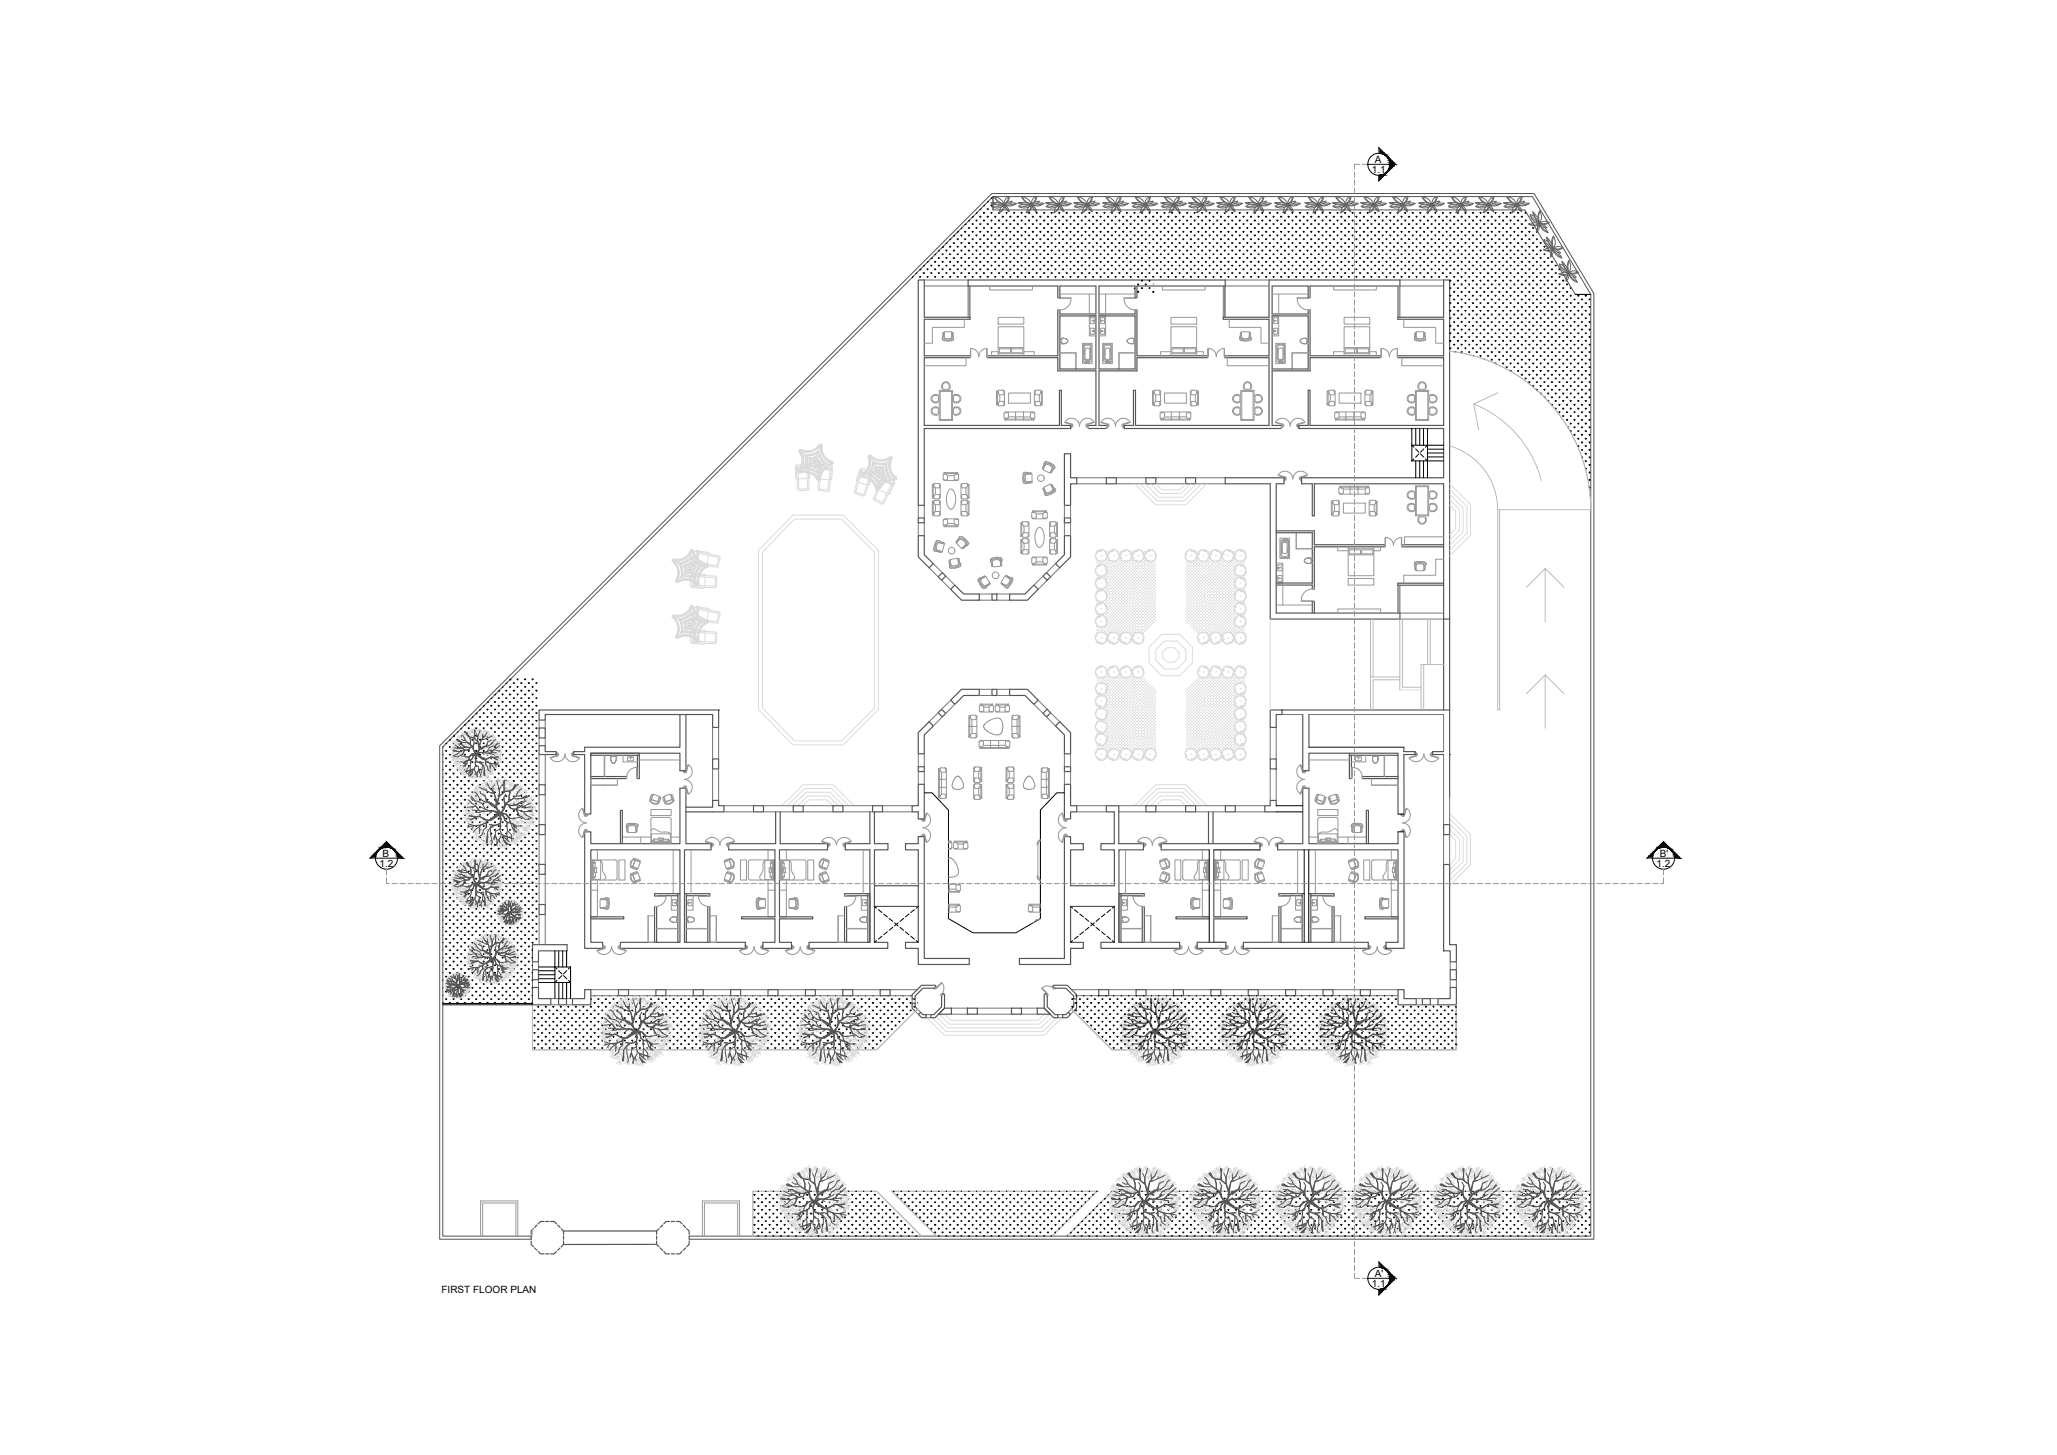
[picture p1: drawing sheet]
<svg xmlns="http://www.w3.org/2000/svg" width="594mm" height="420mm" viewBox="0 0 594 420" stroke-linecap="round" stroke-linejoin="round" font-family="sans-serif">
<defs><g id="words">
<g font-size="2.9">
<text x="397.1" y="47.1">A</text>
<text x="396.2" y="49.9">1.1</text>
<text x="109.6" y="250.2">1.2</text>
<text x="110.5" y="247.4">B</text>
<text x="478.4" y="250.2">1.2</text>
<text x="479.3" y="247.4">B'</text>
<text x="396.2" y="371.6">1.1</text>
<text x="397.1" y="368.8">A'</text>
<text x="127.5" y="373.3">FIRST FLOOR PLAN</text>
</g>
</g></defs>
<!-- layer: 0 -->
<g fill="none" stroke="#000" stroke-width=".29">
<path d="M154.2 298.2l.2 .2M154.2 296l.2 .2M154.2 293.9l.2 .2M154.2 291.7l.2 .2M154.4 291.6v.3M154.4 293.8v.3M154.4 296v.2M154.4 298.1v.3M154.6 291.7l-.2 .2M154.6 293.9l-.2 .2M154.6 296l-.2 .2M154.6 298.2l-.2 .2"/>
<path d="M155.3 299.3l.1 .2M155.3 297.1l.1 .2M155.3 294.9l.1 .2M155.3 292.8l.1 .2M155.3 290.6l.1 .2M155.4 290.5v.3M155.4 292.7v.3M155.4 294.9v.2M155.4 297.1v.2M155.4 299.2v.3M155.6 290.6l-.2 .2M155.6 292.8l-.2 .2"/>
<path d="M155.6 294.9l-.2 .2M155.6 297.1l-.2 .2M155.6 299.3l-.2 .2M156.3 298.2l.2 .2M156.3 296l.2 .2M156.3 293.9l.2 .2M156.3 291.7l.2 .2M156.5 291.6v.3M156.5 293.8v.3M156.5 296v.2M156.5 298.1v.3M156.7 291.7l-.2 .2"/>
<path d="M156.7 293.9l-.2 .2M156.7 296l-.2 .2M156.7 298.2l-.2 .2M157.4 299.3l.2 .2M157.4 297.1l.2 .2M157.4 294.9l.2 .2M157.4 292.8l.2 .2M157.4 290.6l.2 .2M157.6 290.5v.3M157.6 292.7v.3M157.6 294.9v.2M157.6 297.1v.2"/>
<path d="M157.6 299.2v.3M157.8 290.6l-.2 .2M157.8 292.8l-.2 .2M157.8 294.9l-.2 .2M157.8 297.1l-.2 .2M157.8 299.3l-.2 .2M158.5 298.2l.2 .2M158.5 296l.2 .2M158.5 293.9l.2 .2M158.5 291.7l.2 .2M158.7 291.6v.3M158.7 293.8v.3"/>
<path d="M158.7 296v.2M158.7 298.1v.3M158.9 291.7l-.2 .2M158.9 293.9l-.2 .2M158.9 296l-.2 .2M158.9 298.2l-.2 .2M159.6 299.3l.2 .2M159.6 297.1l.2 .2M159.6 294.9l.2 .2M159.6 292.8l.2 .2M159.6 290.6l.2 .2M159.8 290.5v.3"/>
<path d="M159.8 292.7v.3M159.8 294.9v.2M159.8 297.1v.2M159.8 299.2v.3M160 290.6l-.2 .2M160 292.8l-.2 .2M160 294.9l-.2 .2M160 297.1l-.2 .2M160 299.3l-.2 .2M160.7 298.2l.2 .2M160.7 296l.2 .2M160.7 293.9l.2 .2"/>
<path d="M160.7 291.7l.2 .2M160.9 291.6v.3M160.9 293.8v.3M160.9 296v.2M160.9 298.1v.3M161.1 291.7l-.2 .2M161.1 293.9l-.2 .2M161.1 296l-.2 .2M161.1 298.2l-.2 .2M161.8 299.3l.2 .2M161.8 297.1l.2 .2M161.8 294.9l.2 .2"/>
<path d="M161.8 292.8l.2 .2M161.8 290.6l.2 .2M162 290.5v.3M162 292.7v.3M162 294.9v.2M162 297.1v.2M162 299.2v.3M162.2 290.6l-.2 .2M162.2 292.8l-.2 .2M162.2 294.9l-.2 .2M162.2 297.1l-.2 .2M162.2 299.3l-.2 .2"/>
<path d="M162.8 298.2l.3 .2M162.8 296l.3 .2M162.8 293.9l.3 .2M162.8 291.7l.3 .2M163.1 291.6v.3M163.1 293.8v.3M163.1 296v.2M163.1 298.1v.3M163.3 291.7l-.2 .2M163.3 293.9l-.2 .2M163.3 296l-.2 .2M163.3 298.2l-.2 .2"/>
<path d="M163.9 299.3l.3 .2M163.9 297.1l.3 .2M163.9 294.9l.3 .2M163.9 292.8l.3 .2M163.9 290.6l.3 .2M164.2 290.5v.3M164.2 292.7v.3M164.2 294.9v.2M164.2 297.1v.2M164.2 299.2v.3M164.3 290.6l-.1 .2M164.3 292.8l-.1 .2"/>
<path d="M164.3 294.9l-.1 .2M164.3 297.1l-.1 .2M164.3 299.3l-.1 .2M165 298.2l.2 .2M165 296l.2 .2M165 293.9l.2 .2M165 291.7l.2 .2M165.2 291.6v.3M165.2 293.8v.3M165.2 296v.2M165.2 298.1v.3M165.4 291.7l-.2 .2"/>
<path d="M165.4 293.9l-.2 .2M165.4 296l-.2 .2M165.4 298.2l-.2 .2M166.1 299.3l.2 .2M166.1 297.1l.2 .2M166.1 294.9l.2 .2M166.1 292.8l.2 .2M166.1 290.6l.2 .2M166.3 290.5v.3M166.3 292.7v.3M166.3 294.9v.2M166.3 297.1v.2"/>
<path d="M166.3 299.2v.3M166.5 290.6l-.2 .2M166.5 292.8l-.2 .2M166.5 294.9l-.2 .2M166.5 297.1l-.2 .2M166.5 299.3l-.2 .2M167.2 298.2l.2 .2M167.2 296l.2 .2M167.2 293.9l.2 .2M167.2 291.7l.2 .2M167.4 291.6v.3M167.4 293.8v.3"/>
<path d="M167.4 296v.2M167.4 298.1v.3M167.6 291.7l-.2 .2M167.6 293.9l-.2 .2M167.6 296l-.2 .2M167.6 298.2l-.2 .2M168.3 299.3l.2 .2M168.3 297.1l.2 .2M168.3 294.9l.2 .2M168.3 292.8l.2 .2M168.3 290.6l.2 .2M168.5 290.5v.3"/>
<path d="M168.5 292.7v.3M168.5 294.9v.2M168.5 297.1v.2M168.5 299.2v.3M168.7 290.6l-.2 .2M168.7 292.8l-.2 .2M168.7 294.9l-.2 .2M168.7 297.1l-.2 .2M168.7 299.3l-.2 .2M169.4 298.2l.2 .2M169.4 296l.2 .2M169.4 293.9l.2 .2"/>
<path d="M169.4 291.7l.2 .2M169.6 291.6v.3M169.6 293.8v.3M169.6 296v.2M169.6 298.1v.3M169.8 291.7l-.2 .2M169.8 293.9l-.2 .2M169.8 296l-.2 .2M169.8 298.2l-.2 .2M170.5 299.3l.2 .2M170.5 297.1l.2 .2M170.5 294.9l.2 .2"/>
<path d="M170.5 292.8l.2 .2M170.5 290.6l.2 .2M170.6 288.6h.1M170.7 288.4v.2M170.7 290.5v.3M170.7 292.7v.3M170.7 294.9v.2M170.7 297.1v.2M170.7 299.2v.3M170.8 288.5l-.1 .1M170.8 290.6l-.1 .2M170.8 292.8l-.1 .2"/>
<path d="M170.8 294.9l-.1 .2M170.8 297.1l-.1 .2M170.8 299.3l-.1 .2M171.5 298.2l.2 .2M171.5 296l.2 .2M171.5 293.9l.2 .2M171.5 291.7l.2 .2M171.5 289.5l.2 .2M171.7 287.5h.1M171.7 289.4v.3M171.7 291.6v.3M171.7 293.8v.3"/>
<path d="M171.7 296v.2M171.7 298.1v.3M171.9 289.5l-.2 .2M171.9 291.7l-.2 .2M171.9 293.9l-.2 .2M171.9 296l-.2 .2M171.9 298.2l-.2 .2M172.6 299.3l.2 .2M172.6 297.1l.2 .2M172.6 294.9l.2 .2M172.6 292.8l.2 .2M172.6 290.6l.2 .2"/>
<path d="M172.6 288.5l.2 .1M172.8 288.4v.2M172.8 290.5v.3M172.8 292.7v.3M172.8 294.9v.2M172.8 297.1v.2M172.8 299.2v.3M173 288.5l-.2 .1M173 290.6l-.2 .2M173 292.8l-.2 .2M173 294.9l-.2 .2M173 297.1l-.2 .2"/>
<path d="M173 299.3l-.2 .2M173.7 298.2l.2 .2M173.7 296l.2 .2M173.7 293.9l.2 .2M173.7 291.7l.2 .2M173.7 289.5l.2 .2M173.9 287.5h.1M173.9 289.4v.3M173.9 291.6v.3M173.9 293.8v.3M173.9 296v.2M173.9 298.1v.3"/>
<path d="M174.1 289.5l-.2 .2M174.1 291.7l-.2 .2M174.1 293.9l-.2 .2M174.1 296l-.2 .2M174.1 298.2l-.2 .2M174.8 299.3l.2 .2M174.8 297.1l.2 .2M174.8 294.9l.2 .2M174.8 292.8l.2 .2M174.8 290.6l.2 .2M174.8 288.5l.2 .1M175 288.4v.2"/>
<path d="M175 290.5v.3M175 292.7v.3M175 294.9v.2M175 297.1v.2M175 299.2v.3M175.2 288.5l-.2 .1M175.2 290.6l-.2 .2M175.2 292.8l-.2 .2M175.2 294.9l-.2 .2M175.2 297.1l-.2 .2M175.2 299.3l-.2 .2M175.9 298.2l.2 .2"/>
<path d="M175.9 296l.2 .2M175.9 293.9l.2 .2M175.9 291.7l.2 .2M175.9 289.5l.2 .2M176.1 287.5h.1M176.1 289.4v.3M176.1 291.6v.3M176.1 293.8v.3M176.1 296v.2M176.1 298.1v.3M176.3 289.5l-.2 .2M176.3 291.7l-.2 .2"/>
<path d="M176.3 293.9l-.2 .2M176.3 296l-.2 .2M176.3 298.2l-.2 .2M177 299.3l.2 .2M177 297.1l.2 .2M177 294.9l.2 .2M177 292.8l.2 .2M177 290.6l.2 .2M177 288.5l.2 .1M177.2 288.4v.2M177.2 290.5v.3M177.2 292.7v.3"/>
<path d="M177.2 294.9v.2M177.2 297.1v.2M177.2 299.2v.3M177.4 288.5l-.2 .1M177.4 290.6l-.2 .2M177.4 292.8l-.2 .2M177.4 294.9l-.2 .2M177.4 297.1l-.2 .2M177.4 299.3l-.2 .2M178 298.2l.3 .2M178 296l.3 .2M178 293.9l.3 .2"/>
<path d="M178 291.7l.3 .2M178 289.5l.3 .2M178.3 287.5v.1M178.3 289.4v.3M178.3 291.6v.3M178.3 293.8v.3M178.3 296v.2M178.3 298.1v.3M178.5 289.5l-.2 .2M178.5 291.7l-.2 .2M178.5 293.9l-.2 .2M178.5 296l-.2 .2"/>
<path d="M178.5 298.2l-.2 .2M179.1 299.3l.3 .2M179.1 297.1l.3 .2M179.1 294.9l.3 .2M179.1 292.8l.3 .2M179.1 290.6l.3 .2M179.1 288.5l.3 .1M179.4 288.4v.2M179.4 290.5v.3M179.4 292.7v.3M179.4 294.9v.2M179.4 297.1v.2"/>
<path d="M179.4 299.2v.3M179.6 288.5l-.2 .1M179.6 290.6l-.2 .2M179.6 292.8l-.2 .2M179.6 294.9l-.2 .2M179.6 297.1l-.2 .2M179.6 299.3l-.2 .2M180.2 298.2l.3 .2M180.2 296l.3 .2M180.2 293.9l.3 .2M180.2 291.7l.3 .2M180.2 289.5l.3 .2"/>
<path d="M180.5 287.5v.1M180.5 289.4v.3M180.5 291.6v.3M180.5 293.8v.3M180.5 296v.2M180.5 298.1v.3M180.6 289.5l-.1 .2M180.6 291.7l-.1 .2M180.6 293.9l-.1 .2M180.6 296l-.1 .2M180.6 298.2l-.1 .2M181.3 299.3l.2 .2"/>
<path d="M181.3 297.1l.2 .2M181.3 294.9l.2 .2M181.3 292.8l.2 .2M181.3 290.6l.2 .2M181.3 288.5l.2 .1M181.5 288.4v.2M181.5 290.5v.3M181.5 292.7v.3M181.5 294.9v.2M181.5 297.1v.2M181.5 299.2v.3M181.7 288.5l-.2 .1"/>
<path d="M181.7 290.6l-.2 .2M181.7 292.8l-.2 .2M181.7 294.9l-.2 .2M181.7 297.1l-.2 .2M181.7 299.3l-.2 .2M182.4 298.2l.2 .2M182.4 296l.2 .2M182.4 293.9l.2 .2M182.4 291.7l.2 .2M182.4 289.5l.2 .2M182.6 287.5h.1M182.6 289.4v.3"/>
<path d="M182.6 291.6v.3M182.6 293.8v.3M182.6 296v.2M182.6 298.1v.3M182.8 289.5l-.2 .2M182.8 291.7l-.2 .2M182.8 293.9l-.2 .2M182.8 296l-.2 .2M182.8 298.2l-.2 .2M183.5 299.3l.2 .2M183.5 297.1l.2 .2M183.5 294.9l.2 .2"/>
<path d="M183.5 292.8l.2 .2M183.5 290.6l.2 .2M183.5 288.5l.2 .1M183.7 288.4v.2M183.7 290.5v.3M183.7 292.7v.3M183.7 294.9v.2M183.7 297.1v.2M183.7 299.2v.3M183.9 288.5l-.2 .1M183.9 290.6l-.2 .2M183.9 292.8l-.2 .2"/>
<path d="M183.9 294.9l-.2 .2M183.9 297.1l-.2 .2M183.9 299.3l-.2 .2M184.6 298.2l.2 .2M184.6 296l.2 .2M184.6 293.9l.2 .2M184.6 291.7l.2 .2M184.6 289.5l.2 .2M184.8 287.5h.1M184.8 289.4v.3M184.8 291.6v.3M184.8 293.8v.3"/>
<path d="M184.8 296v.2M184.8 298.1v.3M185 289.5l-.2 .2M185 291.7l-.2 .2M185 293.9l-.2 .2M185 296l-.2 .2M185 298.2l-.2 .2M185.7 299.3l.2 .2M185.7 297.1l.2 .2M185.7 294.9l.2 .2M185.7 292.8l.2 .2M185.7 290.6l.2 .2"/>
<path d="M185.7 288.5l.2 .1M185.9 288.4v.2M185.9 290.5v.3M185.9 292.7v.3M185.9 294.9v.2M185.9 297.1v.2M185.9 299.2v.3M186.1 288.5l-.2 .1M186.1 290.6l-.2 .2M186.1 292.8l-.2 .2M186.1 294.9l-.2 .2M186.1 297.1l-.2 .2"/>
<path d="M186.1 299.3l-.2 .2M186.8 298.2l.2 .2M186.8 296l.2 .2M186.8 293.9l.2 .2M186.8 291.7l.2 .2M186.8 289.5l.2 .2M186.9 287.5h.1M187 289.4v.3M187 291.6v.3M187 293.8v.3M187 296v.2M187 298.1v.3"/>
<path d="M187.1 289.5l-.1 .2M187.1 291.7l-.1 .2M187.1 293.9l-.1 .2M187.1 296l-.1 .2M187.1 298.2l-.1 .2M187.8 299.3l.2 .2M187.8 297.1l.2 .2M187.8 294.9l.2 .2M187.8 292.8l.2 .2M187.8 290.6l.2 .2M187.8 288.5l.2 .1M188 288.4v.2"/>
<path d="M188 290.5v.3M188 292.7v.3M188 294.9v.2M188 297.1v.2M188 299.2v.3M188.2 288.5l-.2 .1M188.2 290.6l-.2 .2M188.2 292.8l-.2 .2M188.2 294.9l-.2 .2M188.2 297.1l-.2 .2M188.2 299.3l-.2 .2M188.9 298.2l.2 .2"/>
<path d="M188.9 296l.2 .2M188.9 293.9l.2 .2M188.9 291.7l.2 .2M188.9 289.5l.2 .2M189.1 287.5h.1M189.1 289.4v.3M189.1 291.6v.3M189.1 293.8v.3M189.1 296v.2M189.1 298.1v.3M189.3 289.5l-.2 .2M189.3 291.7l-.2 .2"/>
<path d="M189.3 293.9l-.2 .2M189.3 296l-.2 .2M189.3 298.2l-.2 .2M190 299.3l.2 .2M190 297.1l.2 .2M190 294.9l.2 .2M190 292.8l.2 .2M190 290.6l.2 .2M190 288.5l.2 .1M190.2 288.4v.2M190.2 290.5v.3M190.2 292.7v.3"/>
<path d="M190.2 294.9v.2M190.2 297.1v.2M190.2 299.2v.3M190.4 288.5l-.2 .1M190.4 290.6l-.2 .2M190.4 292.8l-.2 .2M190.4 294.9l-.2 .2M190.4 297.1l-.2 .2M190.4 299.3l-.2 .2M191.1 298.2l.2 .2M191.1 296l.2 .2M191.1 293.9l.2 .2"/>
<path d="M191.1 291.7l.2 .2M191.1 289.5l.2 .2M191.3 287.5h.1M191.3 289.4v.3M191.3 291.6v.3M191.3 293.8v.3M191.3 296v.2M191.3 298.1v.3M191.5 289.5l-.2 .2M191.5 291.7l-.2 .2M191.5 293.9l-.2 .2M191.5 296l-.2 .2"/>
<path d="M191.5 298.2l-.2 .2M192.2 299.3l.2 .2M192.2 297.1l.2 .2M192.2 294.9l.2 .2M192.2 292.8l.2 .2M192.2 290.6l.2 .2M192.2 288.5l.2 .1M192.4 288.4v.2M192.4 290.5v.3M192.4 292.7v.3M192.4 294.9v.2M192.4 297.1v.2"/>
<path d="M192.4 299.2v.3M192.6 288.5l-.2 .1M192.6 290.6l-.2 .2M192.6 292.8l-.2 .2M192.6 294.9l-.2 .2M192.6 297.1l-.2 .2M192.6 299.3l-.2 .2M193.3 298.2l.2 .2M193.3 296l.2 .2M193.3 293.9l.2 .2M193.3 291.7l.2 .2M193.3 289.5l.2 .2"/>
<path d="M193.4 287.5h.1M193.5 289.4v.3M193.5 291.6v.3M193.5 293.8v.3M193.5 296v.2M193.5 298.1v.3M193.7 289.5l-.2 .2M193.7 291.7l-.2 .2M193.7 293.9l-.2 .2M193.7 296l-.2 .2M193.7 298.2l-.2 .2M194.3 299.3l.2 .2"/>
<path d="M194.3 297.1l.2 .2M194.3 294.9l.2 .2M194.3 292.8l.2 .2M194.3 290.6l.2 .2M194.3 288.5l.2 .1M194.5 288.4v.2M194.5 290.5v.3M194.5 292.7v.3M194.5 294.9v.2M194.5 297.1v.2M194.5 299.2v.3M194.8 288.5l-.3 .1"/>
<path d="M194.8 290.6l-.3 .2M194.8 292.8l-.3 .2M194.8 294.9l-.3 .2M194.8 297.1l-.3 .2M194.8 299.3l-.3 .2M195.4 298.2l.3 .2M195.4 296l.3 .2M195.4 293.9l.3 .2M195.4 291.7l.3 .2M195.4 289.5l.3 .2M195.6 287.5h.1M195.7 289.4v.3"/>
<path d="M195.7 291.6v.3M195.7 293.8v.3M195.7 296v.2M195.7 298.1v.3M195.9 289.5l-.2 .2M195.9 291.7l-.2 .2M195.9 293.9l-.2 .2M195.9 296l-.2 .2M195.9 298.2l-.2 .2M196.5 299.3l.3 .2M196.5 297.1l.3 .2M196.5 294.9l.3 .2"/>
<path d="M196.5 292.8l.3 .2M196.5 290.6l.3 .2M196.5 288.5l.3 .1M196.8 288.4v.2M196.8 290.5v.3M196.8 292.7v.3M196.8 294.9v.2M196.8 297.1v.2M196.8 299.2v.3M196.9 288.5l-.1 .1M196.9 290.6l-.1 .2M196.9 292.8l-.1 .2"/>
<path d="M196.9 294.9l-.1 .2M196.9 297.1l-.1 .2M196.9 299.3l-.1 .2M197.6 298.2l.2 .2M197.6 296l.2 .2M197.6 293.9l.2 .2M197.6 291.7l.2 .2M197.6 289.5l.2 .2M197.8 287.5v.1M197.8 289.4v.3M197.8 291.6v.3M197.8 293.8v.3"/>
<path d="M197.8 296v.2M197.8 298.1v.3M198 289.5l-.2 .2M198 291.7l-.2 .2M198 293.9l-.2 .2M198 296l-.2 .2M198 298.2l-.2 .2M198.7 299.3l.2 .2M198.7 297.1l.2 .2M198.7 294.9l.2 .2M198.7 292.8l.2 .2M198.7 290.6l.2 .2"/>
<path d="M198.7 288.5l.2 .1M198.9 288.4v.2M198.9 290.5v.3M198.9 292.7v.3M198.9 294.9v.2M198.9 297.1v.2M198.9 299.2v.3M199.1 288.5l-.2 .1M199.1 290.6l-.2 .2M199.1 292.8l-.2 .2M199.1 294.9l-.2 .2M199.1 297.1l-.2 .2"/>
<path d="M199.1 299.3l-.2 .2M199.8 298.2l.2 .2M199.8 296l.2 .2M199.8 293.9l.2 .2M199.8 291.7l.2 .2M199.8 289.5l.2 .2M200 287.5v.1M200 289.4v.3M200 291.6v.3M200 293.8v.3M200 296v.2M200 298.1v.3"/>
<path d="M200.2 289.5l-.2 .2M200.2 291.7l-.2 .2M200.2 293.9l-.2 .2M200.2 296l-.2 .2M200.2 298.2l-.2 .2M200.9 299.3l.2 .2M200.9 297.1l.2 .2M200.9 294.9l.2 .2M200.9 292.8l.2 .2M200.9 290.6l.2 .2M200.9 288.5l.2 .1M201.1 288.4v.2"/>
<path d="M201.1 290.5v.3M201.1 292.7v.3M201.1 294.9v.2M201.1 297.1v.2M201.1 299.2v.3M201.3 288.5l-.2 .1M201.3 290.6l-.2 .2M201.3 292.8l-.2 .2M201.3 294.9l-.2 .2M201.3 297.1l-.2 .2M201.3 299.3l-.2 .2M202 298.2l.2 .2"/>
<path d="M202 296l.2 .2M202 293.9l.2 .2M202 291.7l.2 .2M202 289.5l.2 .2M202.1 287.5h.1M202.2 289.4v.3M202.2 291.6v.3M202.2 293.8v.3M202.2 296v.2M202.2 298.1v.3M202.4 289.5l-.2 .2M202.4 291.7l-.2 .2"/>
<path d="M202.4 293.9l-.2 .2M202.4 296l-.2 .2M202.4 298.2l-.2 .2M203.1 299.3l.1 .2M203.1 297.1l.1 .2M203.1 294.9l.1 .2M203.1 292.8l.1 .2M203.1 290.6l.1 .2M203.1 288.5l.1 .1M203.2 288.4v.2M203.2 290.5v.3M203.2 292.7v.3"/>
<path d="M203.2 294.9v.2M203.2 297.1v.2M203.2 299.2v.3M203.4 288.5l-.2 .1M203.4 290.6l-.2 .2M203.4 292.8l-.2 .2M203.4 294.9l-.2 .2M203.4 297.1l-.2 .2M203.4 299.3l-.2 .2M204.1 298.2l.2 .2M204.1 296l.2 .2M204.1 293.9l.2 .2"/>
<path d="M204.1 291.7l.2 .2M204.1 289.5l.2 .2M204.3 287.5v.1M204.3 289.4v.3M204.3 291.6v.3M204.3 293.8v.3M204.3 296v.2M204.3 298.1v.3M204.4 287.5l-.1 .1M204.5 289.5l-.2 .2M204.5 291.7l-.2 .2M204.5 293.9l-.2 .2"/>
<path d="M204.5 296l-.2 .2M204.5 298.2l-.2 .2M205.2 299.3l.2 .2M205.2 297.1l.2 .2M205.2 294.9l.2 .2M205.2 292.8l.2 .2M205.2 290.6l.2 .2M205.2 288.5l.2 .1M205.4 288.4v.2M205.4 290.5v.3M205.4 292.7v.3M205.4 294.9v.2"/>
<path d="M205.4 297.1v.2M205.4 299.2v.3M205.6 288.5l-.2 .1M205.6 290.6l-.2 .2M205.6 292.8l-.2 .2M205.6 294.9l-.2 .2M205.6 297.1l-.2 .2M205.6 299.3l-.2 .2M206.3 298.2l.2 .2M206.3 296l.2 .2M206.3 293.9l.2 .2M206.3 291.7l.2 .2"/>
<path d="M206.3 289.5l.2 .2M206.5 287.5v.1M206.5 289.4v.3M206.5 291.6v.3M206.5 293.8v.3M206.5 296v.2M206.5 298.1v.3M206.7 289.5l-.2 .2M206.7 291.7l-.2 .2M206.7 293.9l-.2 .2M206.7 296l-.2 .2M206.7 298.2l-.2 .2"/>
<path d="M207.4 299.3l.2 .2M207.4 297.1l.2 .2M207.4 294.9l.2 .2M207.4 292.8l.2 .2M207.4 290.6l.2 .2M207.4 288.5l.2 .1M207.6 288.4v.2M207.6 290.5v.3M207.6 292.7v.3M207.6 294.9v.2M207.6 297.1v.2M207.6 299.2v.3"/>
<path d="M207.8 288.5l-.2 .1M207.8 290.6l-.2 .2M207.8 292.8l-.2 .2M207.8 294.9l-.2 .2M207.8 297.1l-.2 .2M207.8 299.3l-.2 .2M208.5 298.2l.2 .2M208.5 296l.2 .2M208.5 293.9l.2 .2M208.5 291.7l.2 .2M208.5 289.5l.2 .2M208.7 287.5v.1"/>
<path d="M208.7 289.4v.3M208.7 291.6v.3M208.7 293.8v.3M208.7 296v.2M208.7 298.1v.3M208.9 289.5l-.2 .2M208.9 291.7l-.2 .2M208.9 293.9l-.2 .2M208.9 296l-.2 .2M208.9 298.2l-.2 .2M209.6 299.3l.1 .2M209.6 297.1l.1 .2"/>
<path d="M209.6 294.9l.1 .2M209.6 292.8l.1 .2M209.6 290.6l.1 .2M209.6 288.5l.1 .1M209.7 288.4v.2M209.7 290.5v.3M209.7 292.7v.3M209.7 294.9v.2M209.7 297.1v.2M209.7 299.2v.3M210 288.5l-.3 .1M210 290.6l-.3 .2"/>
<path d="M210 292.8l-.3 .2M210 294.9l-.3 .2M210 297.1l-.3 .2M210 299.3l-.3 .2M210.6 298.2l.2 .2M210.6 296l.2 .2M210.6 293.9l.2 .2M210.6 291.7l.2 .2M210.6 289.5l.2 .2M210.8 287.5h.1M210.8 289.4v.3M210.8 291.6v.3"/>
<path d="M210.8 293.8v.3M210.8 296v.2M210.8 298.1v.3M211.1 289.5l-.3 .2M211.1 291.7l-.3 .2M211.1 293.9l-.3 .2M211.1 296l-.3 .2M211.1 298.2l-.3 .2M211.7 299.3l.2 .2M211.7 297.1l.2 .2M211.7 294.9l.2 .2M211.7 292.8l.2 .2"/>
<path d="M211.7 290.6l.2 .2M211.7 288.5l.2 .1M211.9 288.4v.2M211.9 290.5v.3M211.9 292.7v.3M211.9 294.9v.2M211.9 297.1v.2M211.9 299.2v.3M212.2 288.5l-.3 .1M212.2 290.6l-.3 .2M212.2 292.8l-.3 .2M212.2 294.9l-.3 .2"/>
<path d="M212.2 297.1l-.3 .2M212.2 299.3l-.3 .2M212.8 298.2l.2 .2M212.8 296l.2 .2M212.8 293.9l.2 .2M212.8 291.7l.2 .2M212.8 289.5l.2 .2M213 287.5h.1M213 289.4v.3M213 291.6v.3M213 293.8v.3M213 296v.2"/>
<path d="M213 298.1v.3M213.2 289.5l-.2 .2M213.2 291.7l-.2 .2M213.2 293.9l-.2 .2M213.2 296l-.2 .2M213.2 298.2l-.2 .2M213.9 299.3l.2 .2M213.9 297.1l.2 .2M213.9 294.9l.2 .2M213.9 292.8l.2 .2M213.9 290.6l.2 .2M213.9 288.5l.2 .1"/>
<path d="M214.1 288.4v.2M214.1 290.5v.3M214.1 292.7v.3M214.1 294.9v.2M214.1 297.1v.2M214.1 299.2v.3M214.3 288.5l-.2 .1M214.3 290.6l-.2 .2M214.3 292.8l-.2 .2M214.3 294.9l-.2 .2M214.3 297.1l-.2 .2M214.3 299.3l-.2 .2"/>
<path d="M215 298.2l.2 .2M215 296l.2 .2M215 293.9l.2 .2M215 291.7l.2 .2M215 289.5l.2 .2M215.2 287.5h.1M215.2 289.4v.3M215.2 291.6v.3M215.2 293.8v.3M215.2 296v.2M215.2 298.1v.3M215.4 289.5l-.2 .2"/>
<path d="M215.4 291.7l-.2 .2M215.4 293.9l-.2 .2M215.4 296l-.2 .2M215.4 298.2l-.2 .2M216.1 299.3l.2 .2M216.1 297.1l.2 .2M216.1 294.9l.2 .2M216.1 292.8l.2 .2M216.1 290.6l.2 .2M216.1 288.5l.2 .1M216.3 288.4v.2M216.3 290.5v.3"/>
<path d="M216.3 292.7v.3M216.3 294.9v.2M216.3 297.1v.2M216.3 299.2v.3M216.5 288.5l-.2 .1M216.5 290.6l-.2 .2M216.5 292.8l-.2 .2M216.5 294.9l-.2 .2M216.5 297.1l-.2 .2M216.5 299.3l-.2 .2M217.2 298.2l.2 .2M217.2 296l.2 .2"/>
<path d="M217.2 293.9l.2 .2M217.2 291.7l.2 .2M217.2 289.5l.2 .2M217.3 287.5h.1M217.4 289.4v.3M217.4 291.6v.3M217.4 293.8v.3M217.4 296v.2M217.4 298.1v.3M217.6 289.5l-.2 .2M217.6 291.7l-.2 .2M217.6 293.9l-.2 .2"/>
<path d="M217.6 296l-.2 .2M217.6 298.2l-.2 .2M218.3 299.3l.2 .2M218.3 297.1l.2 .2M218.3 294.9l.2 .2M218.3 292.8l.2 .2M218.3 290.6l.2 .2M218.3 288.5l.2 .1M218.5 288.4v.2M218.5 290.5v.3M218.5 292.7v.3M218.5 294.9v.2"/>
<path d="M218.5 297.1v.2M218.5 299.2v.3M218.7 288.5l-.2 .1M218.7 290.6l-.2 .2M218.7 292.8l-.2 .2M218.7 294.9l-.2 .2M218.7 297.1l-.2 .2M218.7 299.3l-.2 .2M219.4 298.2l.1 .2M219.4 296l.1 .2M219.4 293.9l.1 .2M219.4 291.7l.1 .2"/>
<path d="M219.4 289.5l.1 .2M219.5 287.5h.1M219.5 289.4v.3M219.5 291.6v.3M219.5 293.8v.3M219.5 296v.2M219.5 298.1v.3M219.7 289.5l-.2 .2M219.7 291.7l-.2 .2M219.7 293.9l-.2 .2M219.7 296l-.2 .2M219.7 298.2l-.2 .2"/>
<path d="M220.4 299.3l.2 .2M220.4 297.1l.2 .2M220.4 294.9l.2 .2M220.4 292.8l.2 .2M220.4 290.6l.2 .2M220.4 288.5l.2 .1M220.6 288.4v.2M220.6 290.5v.3M220.6 292.7v.3M220.6 294.9v.2M220.6 297.1v.2M220.6 299.2v.3"/>
<path d="M220.8 288.5l-.2 .1M220.8 290.6l-.2 .2M220.8 292.8l-.2 .2M220.8 294.9l-.2 .2M220.8 297.1l-.2 .2M220.8 299.3l-.2 .2M221.5 298.2l.2 .2M221.5 296l.2 .2M221.5 293.9l.2 .2M221.5 291.7l.2 .2M221.5 289.5l.2 .2M221.7 287.5h.1"/>
<path d="M221.7 289.4v.3M221.7 291.6v.3M221.7 293.8v.3M221.7 296v.2M221.7 298.1v.3M221.9 289.5l-.2 .2M221.9 291.7l-.2 .2M221.9 293.9l-.2 .2M221.9 296l-.2 .2M221.9 298.2l-.2 .2M222.6 299.3l.2 .2M222.6 297.1l.2 .2"/>
<path d="M222.6 294.9l.2 .2M222.6 292.8l.2 .2M222.6 290.6l.2 .2M222.6 288.5l.2 .1M222.8 288.4v.2M222.8 290.5v.3M222.8 292.7v.3M222.8 294.9v.2M222.8 297.1v.2M222.8 299.2v.3M223 288.5l-.2 .1M223 290.6l-.2 .2"/>
<path d="M223 292.8l-.2 .2M223 294.9l-.2 .2M223 297.1l-.2 .2M223 299.3l-.2 .2M223.7 298.2l.2 .2M223.7 296l.2 .2M223.7 293.9l.2 .2M223.7 291.7l.2 .2M223.7 289.5l.2 .2M223.8 287.5h.1M223.9 289.4v.3M223.9 291.6v.3"/>
<path d="M223.9 293.8v.3M223.9 296v.2M223.9 298.1v.3M224.1 289.5l-.2 .2M224.1 291.7l-.2 .2M224.1 293.9l-.2 .2M224.1 296l-.2 .2M224.1 298.2l-.2 .2M224.8 299.3l.2 .2M224.8 297.1l.2 .2M224.8 294.9l.2 .2M224.8 292.8l.2 .2"/>
<path d="M224.8 290.6l.2 .2M224.8 288.5l.2 .1M225 288.4v.2M225 290.5v.3M225 292.7v.3M225 294.9v.2M225 297.1v.2M225 299.2v.3M225.2 288.5l-.2 .1M225.2 290.6l-.2 .2M225.2 292.8l-.2 .2M225.2 294.9l-.2 .2"/>
<path d="M225.2 297.1l-.2 .2M225.2 299.3l-.2 .2M225.9 298.2l.1 .2M225.9 296l.1 .2M225.9 293.9l.1 .2M225.9 291.7l.1 .2M225.9 289.5l.1 .2M226 287.5v.1M226 289.4v.3M226 291.6v.3M226 293.8v.3M226 296v.2"/>
<path d="M226 298.1v.3M226.3 289.5l-.3 .2M226.3 291.7l-.3 .2M226.3 293.9l-.3 .2M226.3 296l-.3 .2M226.3 298.2l-.3 .2M226.9 299.3l.2 .2M226.9 297.1l.2 .2M226.9 294.9l.2 .2M226.9 292.8l.2 .2M226.9 290.6l.2 .2M226.9 288.5l.2 .1"/>
<path d="M227.1 288.4v.2M227.1 290.5v.3M227.1 292.7v.3M227.1 294.9v.2M227.1 297.1v.2M227.1 299.2v.3M227.4 288.5l-.3 .1M227.4 290.6l-.3 .2M227.4 292.8l-.3 .2M227.4 294.9l-.3 .2M227.4 297.1l-.3 .2M227.4 299.3l-.3 .2"/>
<path d="M228 298.2l.2 .2M228 296l.2 .2M228 293.9l.2 .2M228 291.7l.2 .2M228 289.5l.2 .2M228.2 287.5v.1M228.2 289.4v.3M228.2 291.6v.3M228.2 293.8v.3M228.2 296v.2M228.2 298.1v.3M228.4 289.5l-.2 .2"/>
<path d="M228.4 291.7l-.2 .2M228.4 293.9l-.2 .2M228.4 296l-.2 .2M228.4 298.2l-.2 .2M229.1 299.3l.2 .2M229.1 297.1l.2 .2M229.1 294.9l.2 .2M229.1 292.8l.2 .2M229.1 290.6l.2 .2M229.1 288.5l.2 .1M229.3 288.4v.2M229.3 290.5v.3"/>
<path d="M229.3 292.7v.3M229.3 294.9v.2M229.3 297.1v.2M229.3 299.2v.3M229.5 288.5l-.2 .1M229.5 290.6l-.2 .2M229.5 292.8l-.2 .2M229.5 294.9l-.2 .2M229.5 297.1l-.2 .2M229.5 299.3l-.2 .2M230.2 298.2l.2 .2M230.2 296l.2 .2"/>
<path d="M230.2 293.9l.2 .2M230.2 291.7l.2 .2M230.2 289.5l.2 .2M230.4 287.5h.1M230.4 289.4v.3M230.4 291.6v.3M230.4 293.8v.3M230.4 296v.2M230.4 298.1v.3M230.6 289.5l-.2 .2M230.6 291.7l-.2 .2M230.6 293.9l-.2 .2"/>
<path d="M230.6 296l-.2 .2M230.6 298.2l-.2 .2M231.3 299.3l.2 .2M231.3 297.1l.2 .2M231.3 294.9l.2 .2M231.3 292.8l.2 .2M231.3 290.6l.2 .2M231.3 288.5l.2 .1M231.5 288.4v.2M231.5 290.5v.3M231.5 292.7v.3M231.5 294.9v.2"/>
<path d="M231.5 297.1v.2M231.5 299.2v.3M231.7 288.5l-.2 .1M231.7 290.6l-.2 .2M231.7 292.8l-.2 .2M231.7 294.9l-.2 .2M231.7 297.1l-.2 .2M231.7 299.3l-.2 .2M232.4 298.2l.2 .2M232.4 296l.2 .2M232.4 293.9l.2 .2M232.4 291.7l.2 .2"/>
<path d="M232.4 289.5l.2 .2M232.6 287.5h.1M232.6 289.4v.3M232.6 291.6v.3M232.6 293.8v.3M232.6 296v.2M232.6 298.1v.3M232.8 289.5l-.2 .2M232.8 291.7l-.2 .2M232.8 293.9l-.2 .2M232.8 296l-.2 .2M232.8 298.2l-.2 .2"/>
<path d="M233.5 299.3l.2 .2M233.5 297.1l.2 .2M233.5 294.9l.2 .2M233.5 292.8l.2 .2M233.5 290.6l.2 .2M233.5 288.5l.2 .1M233.7 288.4v.2M233.7 290.5v.3M233.7 292.7v.3M233.7 294.9v.2M233.7 297.1v.2M233.7 299.2v.3"/>
<path d="M233.9 288.5l-.2 .1M233.9 290.6l-.2 .2M233.9 292.8l-.2 .2M233.9 294.9l-.2 .2M233.9 297.1l-.2 .2M233.9 299.3l-.2 .2M234.6 298.2l.2 .2M234.6 296l.2 .2M234.6 293.9l.2 .2M234.6 291.7l.2 .2M234.6 289.5l.2 .2M234.7 287.5h.1"/>
<path d="M234.8 289.4v.3M234.8 291.6v.3M234.8 293.8v.3M234.8 296v.2M234.8 298.1v.3M234.9 289.5l-.1 .2M234.9 291.7l-.1 .2M234.9 293.9l-.1 .2M234.9 296l-.1 .2M234.9 298.2l-.1 .2M235.6 299.3l.2 .2M235.6 297.1l.2 .2"/>
<path d="M235.6 294.9l.2 .2M235.6 292.8l.2 .2M235.6 290.6l.2 .2M235.6 288.5l.2 .1M235.8 288.4v.2M235.8 290.5v.3M235.8 292.7v.3M235.8 294.9v.2M235.8 297.1v.2M235.8 299.2v.3M236 288.5l-.2 .1M236 290.6l-.2 .2"/>
<path d="M236 292.8l-.2 .2M236 294.9l-.2 .2M236 297.1l-.2 .2M236 299.3l-.2 .2M236.7 298.2l.2 .2M236.7 296l.2 .2M236.7 293.9l.2 .2M236.7 291.7l.2 .2M236.7 289.5l.2 .2M236.9 287.5h.1M236.9 289.4v.3M236.9 291.6v.3"/>
<path d="M236.9 293.8v.3M236.9 296v.2M236.9 298.1v.3M237.1 289.5l-.2 .2M237.1 291.7l-.2 .2M237.1 293.9l-.2 .2M237.1 296l-.2 .2M237.1 298.2l-.2 .2M237.8 299.3l.2 .2M237.8 297.1l.2 .2M237.8 294.9l.2 .2M237.8 292.8l.2 .2"/>
<path d="M237.8 290.6l.2 .2M237.8 288.5l.2 .1M238 288.4v.2M238 290.5v.3M238 292.7v.3M238 294.9v.2M238 297.1v.2M238 299.2v.3M238.2 288.5l-.2 .1M238.2 290.6l-.2 .2M238.2 292.8l-.2 .2M238.2 294.9l-.2 .2"/>
<path d="M238.2 297.1l-.2 .2M238.2 299.3l-.2 .2M238.9 298.2l.2 .2M238.9 296l.2 .2M238.9 293.9l.2 .2M238.9 291.7l.2 .2M238.9 289.5l.2 .2M239.1 287.5h.1M239.1 289.4v.3M239.1 291.6v.3M239.1 293.8v.3M239.1 296v.2"/>
<path d="M239.1 298.1v.3M239.3 289.5l-.2 .2M239.3 291.7l-.2 .2M239.3 293.9l-.2 .2M239.3 296l-.2 .2M239.3 298.2l-.2 .2M240 299.3l.2 .2M240 297.1l.2 .2M240 294.9l.2 .2M240 292.8l.2 .2M240 290.6l.2 .2M240 288.5l.2 .1"/>
<path d="M240.2 288.4v.2M240.2 290.5v.3M240.2 292.7v.3M240.2 294.9v.2M240.2 297.1v.2M240.2 299.2v.3M240.4 288.5l-.2 .1M240.4 290.6l-.2 .2M240.4 292.8l-.2 .2M240.4 294.9l-.2 .2M240.4 297.1l-.2 .2M240.4 299.3l-.2 .2"/>
<path d="M241.1 298.2l.2 .2M241.1 296l.2 .2M241.1 293.9l.2 .2M241.1 291.7l.2 .2M241.1 289.5l.2 .2M241.2 287.5h.1M241.3 289.4v.3M241.3 291.6v.3M241.3 293.8v.3M241.3 296v.2M241.3 298.1v.3M241.5 289.5l-.2 .2"/>
<path d="M241.5 291.7l-.2 .2M241.5 293.9l-.2 .2M241.5 296l-.2 .2M241.5 298.2l-.2 .2M242.1 299.3l.2 .2M242.1 297.1l.2 .2M242.1 294.9l.2 .2M242.1 292.8l.2 .2M242.1 290.6l.2 .2M242.1 288.5l.2 .1M242.3 288.4v.2M242.3 290.5v.3"/>
<path d="M242.3 292.7v.3M242.3 294.9v.2M242.3 297.1v.2M242.3 299.2v.3M242.6 288.5l-.3 .1M242.6 290.6l-.3 .2M242.6 292.8l-.3 .2M242.6 294.9l-.3 .2M242.6 297.1l-.3 .2M242.6 299.3l-.3 .2M243.2 298.2l.2 .2M243.2 296l.2 .2"/>
<path d="M243.2 293.9l.2 .2M243.2 291.7l.2 .2M243.2 289.5l.2 .2M243.4 287.5h.1M243.4 289.4v.3M243.4 291.6v.3M243.4 293.8v.3M243.4 296v.2M243.4 298.1v.3M243.7 289.5l-.3 .2M243.7 291.7l-.3 .2M243.7 293.9l-.3 .2"/>
<path d="M243.7 296l-.3 .2M243.7 298.2l-.3 .2M244.3 299.3l.2 .2M244.3 297.1l.2 .2M244.3 294.9l.2 .2M244.3 292.8l.2 .2M244.3 290.6l.2 .2M244.3 288.5l.2 .1M244.5 288.4v.2M244.5 290.5v.3M244.5 292.7v.3M244.5 294.9v.2"/>
<path d="M244.5 297.1v.2M244.5 299.2v.3M244.7 288.5l-.2 .1M244.7 290.6l-.2 .2M244.7 292.8l-.2 .2M244.7 294.9l-.2 .2M244.7 297.1l-.2 .2M244.7 299.3l-.2 .2M245.4 298.2l.2 .2M245.4 296l.2 .2M245.4 293.9l.2 .2M245.4 291.7l.2 .2"/>
<path d="M245.4 289.5l.2 .2M245.6 287.5v.1M245.6 289.4v.3M245.6 291.6v.3M245.6 293.8v.3M245.6 296v.2M245.6 298.1v.3M245.8 289.5l-.2 .2M245.8 291.7l-.2 .2M245.8 293.9l-.2 .2M245.8 296l-.2 .2M245.8 298.2l-.2 .2"/>
<path d="M246.5 299.3l.2 .2M246.5 297.1l.2 .2M246.5 294.9l.2 .2M246.5 292.8l.2 .2M246.5 290.6l.2 .2M246.5 288.5l.2 .1M246.7 288.4v.2M246.7 290.5v.3M246.7 292.7v.3M246.7 294.9v.2M246.7 297.1v.2M246.7 299.2v.3"/>
<path d="M246.9 288.5l-.2 .1M246.9 290.6l-.2 .2M246.9 292.8l-.2 .2M246.9 294.9l-.2 .2M246.9 297.1l-.2 .2M246.9 299.3l-.2 .2M247.6 298.2l.2 .2M247.6 296l.2 .2M247.6 293.9l.2 .2M247.6 291.7l.2 .2M247.6 289.5l.2 .2M247.8 287.5v.1"/>
<path d="M247.8 289.4v.3M247.8 291.6v.3M247.8 293.8v.3M247.8 296v.2M247.8 298.1v.3M248 289.5l-.2 .2M248 291.7l-.2 .2M248 293.9l-.2 .2M248 296l-.2 .2M248 298.2l-.2 .2M248.7 299.3l.2 .2M248.7 297.1l.2 .2"/>
<path d="M248.7 294.9l.2 .2M248.7 292.8l.2 .2M248.7 290.6l.2 .2M248.7 288.5l.2 .1M248.9 288.4v.2M248.9 290.5v.3M248.9 292.7v.3M248.9 294.9v.2M248.9 297.1v.2M248.9 299.2v.3M249.1 288.5l-.2 .1M249.1 290.6l-.2 .2"/>
<path d="M249.1 292.8l-.2 .2M249.1 294.9l-.2 .2M249.1 297.1l-.2 .2M249.1 299.3l-.2 .2M249.8 298.2l.2 .2M249.8 296l.2 .2M249.8 293.9l.2 .2M249.8 291.7l.2 .2M249.8 289.5l.2 .2M249.9 287.5l.1 .1M250 287.5v.1M250 289.4v.3"/>
<path d="M250 291.6v.3M250 293.8v.3M250 296v.2M250 298.1v.3M250.2 289.5l-.2 .2M250.2 291.7l-.2 .2M250.2 293.9l-.2 .2M250.2 296l-.2 .2M250.2 298.2l-.2 .2M250.9 299.3l.2 .2M250.9 297.1l.2 .2M250.9 294.9l.2 .2"/>
<path d="M250.9 292.8l.2 .2M250.9 290.6l.2 .2M250.9 288.5l.2 .1M251.1 288.4v.2M251.1 290.5v.3M251.1 292.7v.3M251.1 294.9v.2M251.1 297.1v.2M251.1 299.2v.3M251.2 288.5l-.1 .1M251.2 290.6l-.1 .2M251.2 292.8l-.1 .2"/>
<path d="M251.2 294.9l-.1 .2M251.2 297.1l-.1 .2M251.2 299.3l-.1 .2M251.9 298.2l.2 .2M251.9 296l.2 .2M251.9 293.9l.2 .2M251.9 291.7l.2 .2M251.9 289.5l.2 .2M252.1 287.5h.1M252.1 289.4v.3M252.1 291.6v.3M252.1 293.8v.3"/>
<path d="M252.1 296v.2M252.1 298.1v.3M252.3 289.5l-.2 .2M252.3 291.7l-.2 .2M252.3 293.9l-.2 .2M252.3 296l-.2 .2M252.3 298.2l-.2 .2M253 299.3l.2 .2M253 297.1l.2 .2M253 294.9l.2 .2M253 292.8l.2 .2M253 290.6l.2 .2"/>
<path d="M253 288.5l.2 .1M253.2 288.4v.2M253.2 290.5v.3M253.2 292.7v.3M253.2 294.9v.2M253.2 297.1v.2M253.2 299.2v.3M253.4 288.5l-.2 .1M253.4 290.6l-.2 .2M253.4 292.8l-.2 .2M253.4 294.9l-.2 .2M253.4 297.1l-.2 .2"/>
<path d="M253.4 299.3l-.2 .2M254.1 298.2l.2 .2M254.1 296l.2 .2M254.1 293.9l.2 .2M254.1 291.7l.2 .2M254.1 289.5l.2 .2M254.3 287.5v.1M254.3 289.4v.3M254.3 291.6v.3M254.3 293.8v.3M254.3 296v.2M254.3 298.1v.3"/>
<path d="M254.5 289.5l-.2 .2M254.5 291.7l-.2 .2M254.5 293.9l-.2 .2M254.5 296l-.2 .2M254.5 298.2l-.2 .2M255.2 299.3l.2 .2M255.2 297.1l.2 .2M255.2 294.9l.2 .2M255.2 292.8l.2 .2M255.2 290.6l.2 .2M255.2 288.5l.2 .1M255.4 288.4v.2"/>
<path d="M255.4 290.5v.3M255.4 292.7v.3M255.4 294.9v.2M255.4 297.1v.2M255.4 299.2v.3M255.6 288.5l-.2 .1M255.6 290.6l-.2 .2M255.6 292.8l-.2 .2M255.6 294.9l-.2 .2M255.6 297.1l-.2 .2M255.6 299.3l-.2 .2M256.3 298.2l.2 .2"/>
<path d="M256.3 296l.2 .2M256.3 293.9l.2 .2M256.3 291.7l.2 .2M256.3 289.5l.2 .2M256.5 287.5h.1M256.5 289.4v.3M256.5 291.6v.3M256.5 293.8v.3M256.5 296v.2M256.5 298.1v.3M256.7 289.5l-.2 .2M256.7 291.7l-.2 .2"/>
<path d="M256.7 293.9l-.2 .2M256.7 296l-.2 .2M256.7 298.2l-.2 .2M257.4 297.1l.2 .2M257.4 294.9l.2 .2M257.4 292.8l.2 .2M257.4 290.6l.2 .2M257.4 288.5l.2 .1M257.6 288.4v.2M257.6 290.5v.3M257.6 292.7v.3M257.6 294.9v.2"/>
<path d="M257.6 297.1v.2M257.8 288.5l-.2 .1M257.8 290.6l-.2 .2M257.8 292.8l-.2 .2M257.8 294.9l-.2 .2M257.8 297.1l-.2 .2M258.4 296l.2 .2M258.4 293.9l.2 .2M258.4 291.7l.2 .2M258.4 289.5l.2 .2M258.6 287.5h.1M258.6 289.4v.3"/>
<path d="M258.6 291.6v.3M258.6 293.8v.3M258.6 296v.2M258.9 289.5l-.3 .2M258.9 291.7l-.3 .2M258.9 293.9l-.3 .2M258.9 296l-.3 .2M259.5 294.9l.2 .2M259.5 292.8l.2 .2M259.5 290.6l.2 .2M259.5 288.5l.2 .1M259.7 288.4v.2"/>
<path d="M259.7 290.5v.3M259.7 292.7v.3M259.7 294.9v.2M260 288.5l-.3 .1M260 290.6l-.3 .2M260 292.8l-.3 .2M260 294.9l-.3 .2M260.6 293.9l.2 .2M260.6 291.7l.2 .2M260.6 289.5l.2 .2M260.8 287.5h.1M260.8 289.4v.3"/>
<path d="M260.8 291.6v.3M260.8 293.8v.3M261 289.5l-.2 .2M261 291.7l-.2 .2M261 293.9l-.2 .2M261.7 292.8l.2 .2M261.7 290.6l.2 .2M261.7 288.5l.2 .1M261.9 288.4v.2M261.9 290.5v.3M261.9 292.7v.3M262.1 288.5l-.2 .1"/>
<path d="M262.1 290.6l-.2 .2M262.1 292.8l-.2 .2M262.8 291.7l.2 .2M262.8 289.5l.2 .2M263 287.5h.1M263 289.4v.3M263 291.6v.3M263.2 289.5l-.2 .2M263.2 291.7l-.2 .2M263.9 290.6l.2 .2M263.9 288.5l.2 .1M264.1 288.4v.2"/>
<path d="M264.1 290.5v.3M264.3 288.5l-.2 .1M264.3 290.6l-.2 .2M265 289.5l.1 .1M154.2 302.6l.2 .2M154.2 300.4l.2 .2M154.4 300.3v.3M154.4 302.5v.3M154.6 300.4l-.2 .2M154.6 302.6l-.2 .2M155.3 301.5l.1 .2M155.4 301.4v.3"/>
<path d="M155.6 301.5l-.2 .2M156.3 302.6l.2 .2M156.3 300.4l.2 .2M156.5 300.3v.3M156.5 302.5v.3M156.7 300.4l-.2 .2M156.7 302.6l-.2 .2M157.4 301.5l.2 .2M157.6 301.4v.3M157.8 301.5l-.2 .2M158.5 302.6l.2 .2M158.5 300.4l.2 .2"/>
<path d="M158.7 300.3v.3M158.7 302.5v.3M158.9 300.4l-.2 .2M158.9 302.6l-.2 .2M159.6 301.5l.2 .2M159.8 301.4v.3M160 301.5l-.2 .2M160.7 302.6l.2 .2M160.7 300.4l.2 .2M160.9 300.3v.3M160.9 302.5v.3M161.1 300.4l-.2 .2"/>
<path d="M161.1 302.6l-.2 .2M161.8 301.5l.2 .2M162 301.4v.3M162.2 301.5l-.2 .2M162.8 302.6l.3 .2M162.8 300.4l.3 .2M163.1 300.3v.3M163.1 302.5v.3M163.3 300.4l-.2 .2M163.3 302.6l-.2 .2M163.9 301.5l.3 .2M164.2 301.4v.3"/>
<path d="M164.3 301.5l-.1 .2M165 302.6l.2 .2M165 300.4l.2 .2M165.2 300.3v.3M165.2 302.5v.3M165.4 300.4l-.2 .2M165.4 302.6l-.2 .2M166.1 301.5l.2 .2M166.3 301.4v.3M166.5 301.5l-.2 .2M167.2 302.6l.2 .2M167.2 300.4l.2 .2"/>
<path d="M167.4 300.3v.3M167.4 302.5v.3M167.6 300.4l-.2 .2M167.6 302.6l-.2 .2M168.3 301.5l.2 .2M168.5 301.4v.3M168.7 301.5l-.2 .2M169.4 302.6l.2 .2M169.4 300.4l.2 .2M169.6 300.3v.3M169.6 302.5v.3M169.8 300.4l-.2 .2"/>
<path d="M169.8 302.6l-.2 .2M170.5 301.5l.2 .2M170.7 301.4v.3M170.8 301.5l-.1 .2M171.5 302.6l.2 .2M171.5 300.4l.2 .2M171.7 300.3v.3M171.7 302.5v.3M171.9 300.4l-.2 .2M171.9 302.6l-.2 .2M172.6 301.5l.2 .2M172.8 301.4v.3"/>
<path d="M173 301.5l-.2 .2M173.7 302.6l.2 .2M173.7 300.4l.2 .2M173.9 300.3v.3M173.9 302.5v.3M174.1 300.4l-.2 .2M174.1 302.6l-.2 .2M174.8 301.5l.2 .2M175 301.4v.3M175.2 301.5l-.2 .2M175.9 302.6l.2 .2M175.9 300.4l.2 .2"/>
<path d="M176.1 300.3v.3M176.1 302.5v.3M176.3 300.4l-.2 .2M176.3 302.6l-.2 .2M177 301.5l.2 .2M177.2 301.4v.3M177.4 301.5l-.2 .2M178 302.6l.3 .2M178 300.4l.3 .2M178.3 300.3v.3M178.3 302.5v.3M178.5 300.4l-.2 .2"/>
<path d="M178.5 302.6l-.2 .2M179.1 301.5l.3 .2M179.4 301.4v.3M179.6 301.5l-.2 .2M180.2 302.6l.3 .2M180.2 300.4l.3 .2M180.5 300.3v.3M180.5 302.5v.3M180.6 300.4l-.1 .2M180.6 302.6l-.1 .2M181.3 301.5l.2 .2M181.5 301.4v.3"/>
<path d="M181.7 301.5l-.2 .2M182.4 302.6l.2 .2M182.4 300.4l.2 .2M182.6 300.3v.3M182.6 302.5v.3M182.8 300.4l-.2 .2M182.8 302.6l-.2 .2M183.5 301.5l.2 .2M183.7 301.4v.3M183.9 301.5l-.2 .2M184.6 302.6l.2 .2M184.6 300.4l.2 .2"/>
<path d="M184.8 300.3v.3M184.8 302.5v.3M185 300.4l-.2 .2M185 302.6l-.2 .2M185.7 301.5l.2 .2M185.9 301.4v.3M186.1 301.5l-.2 .2M186.8 302.6l.2 .2M186.8 300.4l.2 .2M187 300.3v.3M187 302.5v.3M187.1 300.4l-.1 .2"/>
<path d="M187.1 302.6l-.1 .2M187.8 301.5l.2 .2M188 301.4v.3M188.2 301.5l-.2 .2M188.9 302.6l.2 .2M188.9 300.4l.2 .2M189.1 300.3v.3M189.1 302.5v.3M189.3 300.4l-.2 .2M189.3 302.6l-.2 .2M190 301.5l.2 .2M190.2 301.4v.3"/>
<path d="M190.4 301.5l-.2 .2M191.1 302.6l.2 .2M191.1 300.4l.2 .2M191.3 300.3v.3M191.3 302.5v.3M191.5 300.4l-.2 .2M191.5 302.6l-.2 .2M192.2 301.5l.2 .2M192.4 301.4v.3M192.6 301.5l-.2 .2M193.3 302.6l.2 .2M193.3 300.4l.2 .2"/>
<path d="M193.5 300.3v.3M193.5 302.5v.3M193.7 300.4l-.2 .2M193.7 302.6l-.2 .2M194.3 301.5l.2 .2M194.5 301.4v.3M194.8 301.5l-.3 .2M195.4 302.6l.3 .2M195.4 300.4l.3 .2M195.7 300.3v.3M195.7 302.5v.3M195.9 300.4l-.2 .2"/>
<path d="M195.9 302.6l-.2 .2M196.5 301.5l.3 .2M196.8 301.4v.3M196.9 301.5l-.1 .2M197.6 302.6l.2 .2M197.6 300.4l.2 .2M197.8 300.3v.3M197.8 302.5v.3M198 300.4l-.2 .2M198 302.6l-.2 .2M198.7 301.5l.2 .2M198.9 301.4v.3"/>
<path d="M199.1 301.5l-.2 .2M199.8 302.6l.2 .2M199.8 300.4l.2 .2M200 300.3v.3M200 302.5v.3M200.2 300.4l-.2 .2M200.2 302.6l-.2 .2M200.9 301.5l.2 .2M201.1 301.4v.3M201.3 301.5l-.2 .2M202 302.6l.2 .2M202 300.4l.2 .2"/>
<path d="M202.2 300.3v.3M202.2 302.5v.3M202.4 300.4l-.2 .2M202.4 302.6l-.2 .2M203.1 301.5l.1 .2M203.2 301.4v.3M203.4 301.5l-.2 .2M204.1 302.6l.2 .2M204.1 300.4l.2 .2M204.3 300.3v.3M204.3 302.5v.3M204.5 300.4l-.2 .2"/>
<path d="M204.5 302.6l-.2 .2M205.2 301.5l.2 .2M205.4 301.4v.3M205.6 301.5l-.2 .2M206.3 302.6l.2 .2M206.3 300.4l.2 .2M206.5 300.3v.3M206.5 302.5v.3M206.7 300.4l-.2 .2M206.7 302.6l-.2 .2M207.4 301.5l.2 .2M207.6 301.4v.3"/>
<path d="M207.8 301.5l-.2 .2M208.5 302.6l.2 .2M208.5 300.4l.2 .2M208.7 300.3v.3M208.7 302.5v.3M208.9 300.4l-.2 .2M208.9 302.6l-.2 .2M209.6 301.5l.1 .2M209.7 301.4v.3M210 301.5l-.3 .2M210.6 302.6l.2 .2M210.6 300.4l.2 .2"/>
<path d="M210.8 300.3v.3M210.8 302.5v.3M211.1 300.4l-.3 .2M211.1 302.6l-.3 .2M211.7 301.5l.2 .2M211.9 301.4v.3M212.2 301.5l-.3 .2M212.8 302.6l.2 .2M212.8 300.4l.2 .2M213 300.3v.3M213 302.5v.3M213.2 300.4l-.2 .2"/>
<path d="M213.2 302.6l-.2 .2M213.9 301.5l.2 .2M214.1 301.4v.3M214.3 301.5l-.2 .2M215 302.6l.2 .2M215 300.4l.2 .2M215.2 300.3v.3M215.2 302.5v.3M215.4 300.4l-.2 .2M215.4 302.6l-.2 .2M216.1 301.5l.2 .2M216.3 301.4v.3"/>
<path d="M216.5 301.5l-.2 .2M217.2 302.6l.2 .2M217.2 300.4l.2 .2M217.4 300.3v.3M217.4 302.5v.3M217.6 300.4l-.2 .2M217.6 302.6l-.2 .2M218.3 301.5l.2 .2M218.5 301.4v.3M218.7 301.5l-.2 .2M219.4 302.6l.1 .2M219.4 300.4l.1 .2"/>
<path d="M219.5 300.3v.3M219.5 302.5v.3M219.7 300.4l-.2 .2M219.7 302.6l-.2 .2M220.4 301.5l.2 .2M220.6 301.4v.3M220.8 301.5l-.2 .2M221.5 302.6l.2 .2M221.5 300.4l.2 .2M221.7 300.3v.3M221.7 302.5v.3M221.9 300.4l-.2 .2"/>
<path d="M221.9 302.6l-.2 .2M222.6 301.5l.2 .2M222.8 301.4v.3M223 301.5l-.2 .2M223.7 302.6l.2 .2M223.7 300.4l.2 .2M223.9 300.3v.3M223.9 302.5v.3M224.1 300.4l-.2 .2M224.1 302.6l-.2 .2M224.8 301.5l.2 .2M225 301.4v.3"/>
<path d="M225.2 301.5l-.2 .2M225.9 302.6l.1 .2M225.9 300.4l.1 .2M226 300.3v.3M226 302.5v.3M226.3 300.4l-.3 .2M226.3 302.6l-.3 .2M226.9 301.5l.2 .2M227.1 301.4v.3M227.4 301.5l-.3 .2M228 302.6l.2 .2M228 300.4l.2 .2"/>
<path d="M228.2 300.3v.3M228.2 302.5v.3M228.4 300.4l-.2 .2M228.4 302.6l-.2 .2M229.1 301.5l.2 .2M229.3 301.4v.3M229.5 301.5l-.2 .2M230.2 302.6l.2 .2M230.2 300.4l.2 .2M230.4 300.3v.3M230.4 302.5v.3M230.6 300.4l-.2 .2"/>
<path d="M230.6 302.6l-.2 .2M231.3 301.5l.2 .2M231.5 301.4v.3M231.7 301.5l-.2 .2M232.4 302.6l.2 .2M232.4 300.4l.2 .2M232.6 300.3v.3M232.6 302.5v.3M232.8 300.4l-.2 .2M232.8 302.6l-.2 .2M233.5 301.5l.2 .2M233.7 301.4v.3"/>
<path d="M233.9 301.5l-.2 .2M234.6 302.6l.2 .2M234.6 300.4l.2 .2M234.8 300.3v.3M234.8 302.5v.3M234.9 300.4l-.1 .2M234.9 302.6l-.1 .2M235.6 301.5l.2 .2M235.8 301.4v.3M236 301.5l-.2 .2M236.7 302.6l.2 .2M236.7 300.4l.2 .2"/>
<path d="M236.9 300.3v.3M236.9 302.5v.3M237.1 300.4l-.2 .2M237.1 302.6l-.2 .2M237.8 301.5l.2 .2M238 301.4v.3M238.2 301.5l-.2 .2M238.9 302.6l.2 .2M238.9 300.4l.2 .2M239.1 300.3v.3M239.1 302.5v.3M239.3 300.4l-.2 .2"/>
<path d="M239.3 302.6l-.2 .2M240 301.5l.2 .2M240.2 301.4v.3M240.4 301.5l-.2 .2M241.1 302.6l.2 .2M241.1 300.4l.2 .2M241.3 300.3v.3M241.3 302.5v.3M241.5 300.4l-.2 .2M241.5 302.6l-.2 .2M242.1 301.5l.2 .2M242.3 301.4v.3"/>
<path d="M242.6 301.5l-.3 .2M243.2 302.6l.2 .2M243.2 300.4l.2 .2M243.4 300.3v.3M243.4 302.5v.3M243.7 300.4l-.3 .2M243.7 302.6l-.3 .2M244.3 301.5l.2 .2M244.5 301.4v.3M244.7 301.5l-.2 .2M245.4 302.6l.2 .2M245.4 300.4l.2 .2"/>
<path d="M245.6 300.3v.3M245.6 302.5v.3M245.8 300.4l-.2 .2M245.8 302.6l-.2 .2M246.5 301.5l.2 .2M246.7 301.4v.3M246.9 301.5l-.2 .2M247.6 302.6l.2 .2M247.6 300.4l.2 .2M247.8 300.3v.3M247.8 302.5v.3M248 300.4l-.2 .2"/>
<path d="M248 302.6l-.2 .2M248.7 301.5l.2 .2M248.9 301.4v.3M249.1 301.5l-.2 .2M249.8 302.6l.2 .2M249.8 300.4l.2 .2M250 300.3v.3M250 302.5v.3M250.2 300.4l-.2 .2M250.2 302.6l-.2 .2M250.9 301.5l.2 .2M251.1 301.4v.3"/>
<path d="M251.2 301.5l-.1 .2M251.9 302.6l.2 .2M251.9 300.4l.2 .2M252.1 300.3v.3M252.1 302.5v.3M252.3 300.4l-.2 .2M252.3 302.6l-.2 .2M253 301.5l.2 .2M253.2 301.4v.3M253.4 301.5l-.2 .2M254.1 300.4l.2 .2M254.3 300.3v.3"/>
<path d="M254.5 300.4l-.2 .2"/>
</g>
<!-- layer: Walls -->
<g fill="none" stroke="#545454" stroke-width=".34">
<path d="M286.5 199.1h1.4v1.7h-1.4zM291.6 199.1h5.1l3.1 3.1-1.2 1.2-2.6-2.6h-4.4zM155.7 217.9h4.9M205.8 219.2h1.7v2.8h-1.7zM268.3 208.4l1.3 1.2-2.7 2.6v5.5h-1.7v-6.2zM271.9 204.8l1.3 1.2-1.1 1-1.1-1.2zM274.6 202.2l3.1-3.1h5.1v1.7h-4.5l-2.6 2.6zM301.2 206l1.2-1.2 1 1-1.2 1.2zM306.1 208.4l3.1 3.1v6.2h-1.8v-5.5l-2.6-2.6zM366.8 219.2h1.8v2.8h-1.8zM370.3 205h-3.5v5.1h1.8v-3.8h1.7v-1.3h48.4v25.1M376.2 206.3v16.6"/>
<path d="M205.8 231.1h1.7v1.6h1.6v1.7h-3.3M217.6 232.7h2.9v1.7h-2.9zM229.1 232.7h2.9v1.7h-2.9zM240.6 232.7h2.8v1.7h-2.8zM252 232.7h2.9v1.7h-2.9zM265.2 221.4h1.7v1.4h-1.7zM266.9 226.5h-1.7v6.2h-1.8v1.7h1.8M307.4 226.5h1.8v6.2h1.8v1.7h-1.8v2.1h-1.8zM307.4 221.4h1.8v1.4h-1.8zM321.8 234.4h-2.3v-1.7h3.6v1.7M330.9 232.7h2.9v1.7h-2.9zM342.4 232.7h2.9v1.7h-2.9z"/>
<path d="M353.9 232.7h2.9v1.7h-2.9zM368.6 232.7v-1.6h-1.8v1.6h-1.5v1.7h3.3M376.2 227.6v16h-7.2M378 227.6v16h25.8v-3.4M378 222.5v-5h25.8v17.6M321.8 243.6h-3.8v1.8h3.8v10.4M323.1 243.6h7.1M335.4 243.6h28.5M310.1 289.7h.8v1.4l-.9 1-.6-.7 .7-.7z"/>
</g>
<!-- layer: Down View -->
<g fill="none" stroke="#dbdbdb" stroke-width=".29">
<path d="M225.8 232.7l6.1-6.1h8.8l6 6.1M227.4 232.7l5-5h7.8l4.9 5M228.9 232.7l3.9-3.9h6.9l3.9 3.9M230.4 232.7l2.8-2.8h6.1l2.8 2.8M232 232.7l1.7-1.7h5.1l1.8 1.7M327.7 232.7l6-6.1h8.8l6.1 6.1M329.2 232.7l5-5h7.8l5 5M330.8 232.7l3.8-3.9h7l3.9 3.9M332.3 232.7l2.8-2.8h6.1l2.7 2.8M333.8 232.7l1.8-1.7h5.1l1.7 1.7M418.7 239.5l2.8 2.8v6l-2.8 2.8M418.7 238l3.9 3.9v6.9l-3.9 3.9"/>
<path d="M418.7 236.4l5 5v7.9l-5 4.9M418.7 234.9l6 6.1v8.7l-6 6M418.7 241l1.7 1.7v5.2l-1.7 1.7M267.7 293.9l5.1 5.1h28.8l5.1-5.1M269.2 293.9l4 4h27.9l4.1-4M271.3 292.9l2.8 2.8h26.1l2.9-2.8M272.8 292.9l1.8 1.7h25.2l1.8-1.7M304 293.5l-3.3 3.3h-27l-3.3-3.3"/>
</g>
<!-- layer: Walls -->
<circle cx="207.5" cy="205" r=".17" fill="#545454"/>
<g fill="none" stroke="#545454" stroke-width=".34">
<path d="M305.5 85.9v-3.3h-25.9v-1.7h74.3v1.7h-25.5v3.3M305.5 89.6v13.1h-20.4M306.1 85.9v-3.3h10.4v8.1h-10.4v-1.1M306.1 91.2h10.4v15.4h-10.4zM317.4 91.2h10.4v15.4h-10.4zM327.8 85.9v-3.3h-10.4v8.1h10.4v-1.1M328.4 89.6v13.1h20.3M367.4 91.2h10.4v15.4h-10.4zM377.8 85.9v-3.3h-10.4v8.1h10.4v-1.1M378.4 89.6v13.1h20.3M403.7 82.6h-25.3v3.3M404.3 82.6v-1.7h-37.8v10.7h-13.2v.6h13.2v10.5h-12.8"/>
<path d="M280.1 102.7h-13.2v-10.5h13.2v-.6h-13.2v-10.7h-1.7v65h1.7v-22.2h42.3v-.8h-2.7v-10.2h-.5v10.2h-39.1v-19.6h13.2M285.1 103.3h20.4v3.8h11v15.8h-2.2M348.7 103.3h-20.3v3.8h-11v15.8h2.2M353.7 103.3h12.8v19.6h-38.6v-10.2h-.6v10.2h-2.6v.8h45.3M398.7 103.3h-20.3v3.8h-11v15.8h2.6M403.7 102.7h13.2v-10.5h-13.2v-.6h13.2v-10.7h1.8v97.9M403.7 103.3h13.2v19.6h-38.5v-10.2h-.6v10.2h-2.7v.8h41.8v14.3h-41v1.7h3.1v9.3h.6v-9.3h37.3v65.3M307.4 131h1.8v7h1.8v1.7h-1.8v6.2h-1.8zM314.3 123.7h5.3M319.5 138h2.9v1.7h-2.9zM330.9 138h2.9v1.7h-2.9zM342.4 138h2.9v1.7h-2.9z"/>
<path d="M353.9 138h16.9v1.7h-2.2v37.3h35.7v1.8h-37.5v-39.1h-12.9zM265.2 154.7h1.7v5.5l2.7 2.6-1.3 1.2-3.1-3.2zM265.2 149.6h1.7v1.4h-1.7zM307.4 149.6h1.8v1.4h-1.8zM307.4 154.7h1.8v6.1l-3.1 3.2-1.3-1.2 2.6-2.6zM368.6 153.8h10.4v14.6h-10.4M368.6 153.3h11v4h20.4M400 157.9h-20.4v12.1M404.9 157.9h12M404.9 157.3h12M272.1 165.4l1.1 1-1.3 1.2-.9-1zM275.7 169l2.6 2.5h4.5v1.8h-5.1l-3.1-3.1z"/>
<path d="M286.5 171.5h1.4v1.8h-1.4zM291.6 171.5h4.4l2.6-2.5 1.2 1.2-3.1 3.1h-5.1zM301.2 166.4l1-1 1.2 1.2-1 1zM368.6 169h10.4v1M379 173.7v3.3M379.6 173.7v3.3M416.9 178.8h1.8M416.9 168.4h-13.2v.6h13.2M418.7 178.8v26.2M155.7 205h51.8v5.1h-1.7v-3.8h-48.3v1.6h-1.8zM155.7 210.2h1.8v2.9h-1.8zM155.7 217.9v-2.6h1.8v1.7h3.1v.9"/>
<path d="M184.1 218.1h.5M196.4 206.3v9.5h-27.5v1.2h-3.2v.9h3.2v17.2h1.7v-17.6h25.8v5h1.7v-16.2M405.5 215.8v1.2M405.5 217.9v17.2M413.8 217.9h3.1M155.7 226.6h1.8v2.9h-1.8zM155.7 238.1h1.8v2.9h-1.8zM170.6 224.8h10.3M170.6 224.2h10.3M184.1 224.2v-6.1h-13.5v-.6h14v7.3h-.5M198.1 234.4h7.7M205.8 231.1v2h-7.7"/>
<path d="M224 234.4v9.2h-13.5v1.8h13.3v19.4h-9.6v.5h9.6v6.8h-3.5v1.8h8.3v-1.8h-3.5v-6.8h9.6v-.5h-9.6v-19.4h13.9v-1.8h-13.7v-9.2M251.2 234.4v9.2h-7.1v1.8h7.1v26.7h-17.5v1.8h22.7v-1.8h-3.9v-26.7h3.9v-1.8h-3.9v-9.2M265.2 234.4v2.1M266.9 226.5v10M321.8 234.4v9.2M323.1 234.4v9.2M349 234.4v9.2M350.3 234.4v9.2M416.9 238.1h1.8v2.9h-1.8zM155.7 249.6h1.8v2.9h-1.8zM168.9 240.2h1.7v3.4h25.8v-16h1.7v16h7.2v1.8h-7.6v26.7h17.6v1.8h-36.1v-1.8h17.2v-26.7h-25.8v26.7h3.5v1.8h-5.2zM179.2 243.6v-9.6h.5v9.6"/>
<path d="M189.6 258.7h6.2v13.4M195.8 258.1v.6M196.4 258.1h-7.4v.6M197.7 258.1h7.3v.6M198.2 258.1v.6M204.4 258.7h-6.2v13.4M243.9 258.7v-.6h7.3v14h-.6v-13.4h-6.1M250.6 258.1v.6M265.2 241.6v2h-3.7v1.8h3.7v26.7h-3.7v1.8h3.7v4.6h14.7v-1.7h-13v-35.2M323.8 258.1v.6M329.9 258.7h-6.1v13.4h-.6v-14h7.3v.6M330.2 243.6v1.8h-7v26.7h17.5v1.8h-22.7v-1.8h3.8v-10.4h-12.6v10.4h3.7v1.8h-3.7v4.6h-14.8v-1.7h13v-35.2h1.8v2h3.7v1.8h-3.7v10.4h12.6"/>
<path d="M335.4 243.6v1.8h13.8M350.5 245.4h13.4M363.9 245.4h-13.4v19.4h9.7v.5h-9.7v6.8h3.5M363.9 243.6v1.8M369.9 258.7h6.2v13.4M376.1 258.1v.6M376.7 258.1h-7.4v.6M378 258.1h7.3v.6M378.6 258.1v.6M384.7 258.7h-6.1v13.4M405.5 240.2v33.7h-5.2v-1.8h3.5v-26.7h-34.8v-1.8M416.9 249.6h1.8v23.2h1.9v4.9h-1.8v-3.1h-1.9z"/>
<path d="M153.8 272.8h10v1.8h-8.3v3.1h-1.7zM155.7 261.2h1.8v2.9h-1.8zM170.5 264.8h9.7v.5h-9.7M189 261.8v10.3M189.6 261.8v10.3M204.4 261.8v10.3M205 261.8v10.3M243.9 261.8v10.3M244.5 261.8v10.3M329.9 261.8v10.3M330.5 261.8v10.3M345.8 272.1h8.2v1.8h-8.2z"/>
<path d="M349.2 264.8h-9.6v.5h9.6M359.1 272.1h36.1v1.8h-36.1zM369.3 261.8v10.3M369.9 261.8v10.3M384.7 261.8v10.3M385.3 261.8v10.3M403.8 264.8h-9.6v.5h9.6M153.8 285.2h1.7v3.2h3.6v1.8h-5.3zM153.8 280h1.7v2.9h-1.7zM161.3 288.4h2.3v1.8h-2.3zM165.3 288.4h3.6v-2.6h1.7v4.4h-5.3zM178.6 285.8h2.9v1.7h-2.9z"/>
<path d="M189.4 285.8h2.9v1.7h-2.9zM200.2 285.8h2.9v1.7h-2.9zM211 285.8h2.9v1.7h-2.9zM221.8 285.8h2.9v1.7h-2.9zM232.6 285.8h2.9v1.7h-2.9zM243.4 285.8h2.9v1.7h-2.9zM254.2 285.8h2.9v1.7h-2.9zM263.4 287.2l2.8-2.7h3.9l.3 .3-.6 .7-3.2-.1-2.3 2.2v.9h-.9zM263.4 289.7h.9v1l.7 .7-.6 .7-1-1zM265.2 292.9l.7-.6 .7 .7h.8v.9h-1.2zM271.9 287.5l.6-.6 .3 .3v3.9l-2.7 2.8h-1.3v-.9h.9l2.2-2.3zM274.7 291.1h-1.9l-1.8 1.8h3.8v-1.8"/>
<path d="M279.4 291.1h2.9v1.8h-2.9zM292.1 291.1h2.9v1.8h-2.9zM299.6 291.1h2l1.7 1.8h-3.7zM301.6 287.2l.3-.3 .6 .6v3.2l2.2 2.3h.8v.9h-1.2l-2.7-2.8zM304 284.8l.3-.3h3.9l2.7 2.7v1.3h-.8v-.9l-2.3-2.2-3.2 .1zM306.9 293h.9l.7-.7 .6 .6-.9 1h-1.3zM317.3 285.8h2.9v1.7h-2.9zM328.1 285.8h2.9v1.7h-2.9zM338.9 285.8h2.9v1.7h-2.9zM349.7 285.8h2.9v1.7h-2.9zM360.5 285.8h2.9v1.7h-2.9zM371.3 285.8h2.9v1.7h-2.9z"/>
<path d="M382.1 285.8h2.9v1.7h-2.9zM392.9 285.8h2.9v1.7h-2.9zM403.8 285.8h1.7v2.6h3.5v1.8h-5.2zM410.8 288.4h2.3v1.8h-2.3zM415.3 288.4h3.5v-3.2h1.8v5h-5.3zM418.8 280h1.8v2.9h-1.8zM153.4 358.4v1l.7 .6M153.4 356.9v1M154.1 354.8l-.7 .7v.9M155.1 353.7l-.7 .8M157.1 352.7h-.9l-.8 .7M157.6 352.7h1"/>
<path d="M159 352.7h1l.7 .7M161.1 353.7l.6 .7M162.1 354.8l.7 .7v.9M162.8 358.4v.9l-.7 .7M162.8 356.9v1M162.8 355.5h26.8M189.6 358.4v.9l.8 .7M189.6 356.9v1M189.6 359.3l-26.8 .1M190.4 354.8l-.8 .7v.9M191.4 353.7l-.7 .7M193.4 352.7h-1l-.7 .7"/>
<path d="M193.9 352.7h.9M195.3 352.7h1l.7 .7M197.3 353.7l.7 .8M198.3 354.8l.7 .7v.9M199 358.4v1l-.7 .6M199 356.9v1M154.4 360.4l.7 .7M155.5 361.4l.7 .7h.9M157.6 362.1h1M160.7 361.4l-.7 .7h-1M161.7 360.4l-.6 .7M190.7 360.4l.7 .7"/>
<path d="M191.7 361.4l.7 .7h1M193.9 362.1h.9M197 361.4l-.7 .7h-1M198 360.4l-.7 .7"/>
</g>
<!-- layer: Windows -->
<g fill="none" stroke="#767676" stroke-width=".29">
<path d="M266.9 82.6h13.1M266.9 80.9h13.1M279.6 82.6v9M279.9 82.6v9M280.1 82.6v9M353.3 82.6v9M353.6 82.6v9M353.9 80.9h12.6M366.5 82.6h-12.6v9M403.7 82.6v9M404 82.6v9M404.3 80.9h12.6"/>
<path d="M416.9 82.6h-12.6v9M311 139.7h8.5M311 138h8.5M322.4 139.7h8.5M322.4 138h8.5M333.8 139.7h8.6M333.8 138h8.6M345.3 139.7h8.6M345.3 138h8.6M265.2 145.9v3.7M265.2 151v3.7M266.9 145.9v3.7"/>
<path d="M266.9 151v3.7M307.4 145.9v3.7M307.4 151v3.7M309.2 145.9v3.7M309.2 151v3.7M268.3 164l2.7 2.6M269.6 162.8l2.5 2.6M271.9 167.6l2.7 2.6M273.2 166.4l2.5 2.6M282.8 171.5h3.7M282.8 173.3h3.7M287.9 171.5h3.7"/>
<path d="M287.9 173.3h3.7M301.2 166.4l-2.6 2.6M302.4 167.6l-2.6 2.6M304.8 162.8l-2.6 2.6M306.1 164l-2.7 2.6M403.7 169v8M404 169v8M404.3 169v8h12.6M404.3 178.8h12.6M282.8 199.1h3.7M287.9 199.1h3.7M155.7 207.9v2.3"/>
<path d="M155.7 213.1v2.2M155.7 217.9v8.7M157.5 207.9v2.3M157.5 213.1v2.2M157.5 217.9v8.8M205.8 210.1v9.1M207.5 210.1v9.1M265.2 217.7v3.7M266.9 217.7v3.7M271 205.8l-2.7 2.6M272.1 207l-2.5 2.6M274.6 202.2l-2.7 2.6"/>
<path d="M275.7 203.4l-2.5 2.6M282.8 200.8h3.7M287.9 200.8h3.7M298.6 203.4l2.6 2.6M299.8 202.2l2.6 2.6M302.2 207l2.6 2.6M303.4 205.8l2.7 2.6M307.4 217.7v3.7M309.2 217.7v3.7M366.8 210.1v9.1M368.6 210.1v9.1M370.3 206.3h5.9"/>
<path d="M378 206.3h38.9v10.7M416.9 217.9v20.2M155.7 229.5v8.6M157.5 229.5v8.7M205.8 222v9.1M207.5 222v9.1M209.1 232.7h8.5M209.1 234.4h8.5M220.5 232.7h8.6M220.5 234.4h8.6M232 232.7h8.6M232 234.4h8.6"/>
<path d="M243.4 232.7h8.6M243.4 234.4h8.6M254.9 232.7h8.5M254.9 234.4h8.5M265.2 222.8v3.7M266.9 222.8v3.7M307.4 222.8v3.7M309.2 222.8v3.7M311 232.7h8.5M311 234.4h8.5M323.1 232.7h7.8M323.1 234.4h7.8"/>
<path d="M333.8 232.7h8.6M333.8 234.4h8.6M345.3 232.7h8.6M345.3 234.4h8.6M356.8 232.7h8.5M356.8 234.4h8.5M366.8 222v9.1M368.6 222v9.1M418.7 230.1v8M155.7 241v8.6M155.7 252.5v8.7M157.5 241v8.6"/>
<path d="M157.5 252.5v8.7M416.9 241v8.6M418.7 241v8.6M153.8 277.7v2.3M155.5 277.7v2.3M155.7 264.1v8.7M157.5 264.1v8.7M418.8 277.7v2.3M420.6 277.7v2.3M153.8 282.9v2.3M155.5 282.9v2.3M159.1 288.4h2.2"/>
<path d="M159.1 290.2h2.2M163.6 288.4h1.7M163.6 290.2h1.7M170.6 285.8h8M170.6 287.5h8M181.5 285.8h7.9M181.5 287.5h7.9M192.3 285.8h7.9M192.3 287.5h7.9M203.1 285.8h7.9M203.1 287.5h7.9M213.9 285.8h7.9"/>
<path d="M213.9 287.5h7.9M224.6 287.5h8M224.7 285.8h7.9M235.5 285.8h7.9M235.5 287.5h7.9M246.3 285.8h7.9M246.3 287.5h7.9M257.1 285.8h7.8M257.1 287.5h6.3M263.4 288.5v1.2M264.3 288.5v1.2M264.4 292.1l.8 .8"/>
<path d="M265 291.4l.9 .9M267.4 293h1.4M267.4 293.9h1.4M274.8 291.1h4.9M274.8 292.9h4.9M282.3 291.1h9.8M282.3 292.9h9.8M294.7 291.1h4.9M294.7 292.9h4.9M305.5 293h1.4M305.5 293.9h1.4M309.4 291.4l-.9 .9"/>
<path d="M309.5 285.8h7.8M310 292.1l-.9 .8M310.1 288.5v1.2M310.9 287.5h6.4M310.9 288.5v1.2M320.2 285.8h7.9M320.2 287.5h7.9M331 285.8h7.9M331 287.5h7.9M341.8 285.8h7.9M341.8 287.5h7.9M352.6 285.8h7.9"/>
<path d="M352.6 287.5h7.9M363.4 285.8h7.9M363.4 287.5h7.9M374.2 285.8h7.9M374.2 287.5h7.9M385 285.8h7.9M385 287.5h7.9M395.8 285.8h8M395.8 287.5h8M409 288.4h1.8M409.1 290.2h1.7M413.1 288.4h2.2"/>
<path d="M413.1 290.2h2.2M418.8 282.9v2.3M420.6 282.9v2.3"/>
</g>
<!-- layer: Door -->
<g fill="none" stroke="#989898" stroke-width=".3">
<path d="M305.5 85.9l.6 .1zM305.5 89.5l.6 .1zM305.5 89.5h.3M305.8 86l3.5 .1zM309.3 86.1a3.2 3.2 0 0 1-3.2 3.4M324.6 86l3.5 .1zM324.6 86.1a3.2 3.2 0 0 0 3.2 3.4M327.8 85.9l.6 .1zM327.8 89.5l.6 .1zM328.1 89.5h.3M374.6 86l3.5 .1zM374.6 86.1a3.2 3.2 0 0 0 3.2 3.4"/>
<path d="M377.8 85.9l.6 .1zM377.8 89.5l.6 .1zM378.1 89.5h.3M403.7 82.6h.6M280.1 102.7l.2 .6zM280.3 100.6l.1 2.4zM280.4 100.6a2.31 2.31 0 0 1 2.3 2.4 2.31 2.31 0 0 1 2.3-2.4M285 100.6l.1 2.4zM285.1 102.7v.6zM348.7 102.7l.2 .6zM348.9 100.6v2.4zM349 100.6a2.31 2.31 0 0 1 2.3 2.4 2.31 2.31 0 0 1 2.3-2.4"/>
<path d="M353.6 100.6v2.4zM353.6 102.7l.1 .6zM398.7 102.7l.2 .6zM398.9 100.6v2.4zM399 100.6a2.31 2.31 0 0 1 2.3 2.4M403.5 100.6l.1 2.4zM403.6 100.6a2.31 2.31 0 0 0-2.3 2.4M403.6 102.7l.1 .6zM307.6 121.9a2.26 2.26 0 0 1 2.5-1 2.26 2.26 0 0 1 1.7 2.1 2.26 2.26 0 0 1 1.6-2.1 2.26 2.26 0 0 1 2.6 1M309.2 123.1h.3v.3l-.3 .1M309.5 122.9l.1-.4-.1 .6v-.2M309.5 122.9h.1"/>
<path d="M309.6 122.6l-2.1-.7 2.3 .7v.5l-.3 .2M313.9 122.6l2.1-.7-2.3 .7v.5l.3 .2M314 122.9l-.1-.4 .1 .6v-.2M314 122.9h.1M314.3 123.1h-.4v.3l.4 .1M314.3 122.9v.8M318 121.9a2.26 2.26 0 0 1 2.5-1 2.26 2.26 0 0 1 1.7 2.1 2.26 2.26 0 0 1 1.6-2.1 2.26 2.26 0 0 1 2.6 1M319.6 123.1h.3v.3l-.3 .1M319.6 122.9v.8M319.9 122.9l.1-.4-.1 .6v-.2M319.9 122.9h.1M320 122.6l-2-.7 2.2 .7 .1 .5-.4 .2"/>
<path d="M324.3 122.6l2.1-.7-2.3 .7v.5l.3 .2M324.4 122.9l-.1-.4 .1 .6v-.2M324.4 122.9h.1M324.7 123.1h-.3v.3l.3 .1M368.4 121.9a2.26 2.26 0 0 1 2.6-1 2.26 2.26 0 0 1 1.6 2.1 2.26 2.26 0 0 1 1.7-2.1 2.26 2.26 0 0 1 2.5 1M369.2 137.1a2.26 2.26 0 0 1 2.5-1 2.26 2.26 0 0 1 1.7 2.2M370 123.1h.4v.3l-.4 .1M370 122.9v.8M370.4 122.9v-.4l-.1 .6v-.2M370.4 122.9h.1M370.4 122.6l-2-.7 2.2 .7 .1 .5-.3 .2M370.8 138.4h.4v.3l-.4 .1"/>
<path d="M371.1 138.1l.1-.3-.1 .6v-.2M371.1 138.2h.1M371.2 137.8l-2.1-.5 2.1 .6M371.2 137.8l.3 .4-.3 .4M374.8 122.6l2-.7-2.2 .7-.1 .5 .3 .2M374.8 122.9h.1M374.8 122.9l-.1-.4 .1 .6v-.2M375.1 123.1h-.3v.3l.3 .1M375.6 137.9l2-.7-2.2 .7-.1 .5 .3 .2M375.6 138.1l-.1-.3 .2 .6M375.6 138.2h.1M375.6 138.2v.2"/>
<path d="M375.9 138.4h-.3v.3l.3 .1M377.6 137.1a2.26 2.26 0 0 0-2.5-1 2.26 2.26 0 0 0-1.7 2.2M400 157.3v.6zM400 155.2l.1 2.4zM400.1 155.2a2.31 2.31 0 0 1 2.3 2.4 2.31 2.31 0 0 1 2.4-2.4M404.7 155.2l.1 2.4zM404.8 157.3l.1 .6zM375.8 173.5l3.5 .1zM379 173.6l.6 .1zM379 170l.6 .1zM379 170.1a3.2 3.2 0 0 0-3.2 3.4M379.3 170.1h.3"/>
<path d="M159 218.9a2.26 2.26 0 0 0 2.5 1 2.26 2.26 0 0 0 1.7-2.2 2.26 2.26 0 0 0 1.6 2.2 2.26 2.26 0 0 0 2.6-1M160.6 217.3h.3v.3h-.3M160.9 217.6l.1 .7zM160.9 217.9h.1M161 218.1l-2.1 .7 2.1-.5M161 217.5l.4 .3-.3 .5M165.3 218.1l2.1 .7-2.1-.5M165.4 217.5l-.4 .3 .3 .5M165.4 217.9h.1M165.4 217.6l-.1 .7zM165.7 217.3h-.3v.3h.3M168.2 233.4a2.26 2.26 0 0 0-1 2.6 2.26 2.26 0 0 0 2.2 1.6"/>
<path d="M168.8 239.8l.6 .1zM168.8 239.8l-.5 2.1 .6-2M168.8 239.8l.4-.3 .4 .4M168.9 235.5l-.6-2.1 .5 2.1M169.4 237.7a2.26 2.26 0 0 0-2.2 1.6 2.26 2.26 0 0 0 1 2.6M169.4 235.1v.4h.3l.1-.4M169.4 235.4l-.6 .1 .6-.1M169.6 235.4l-.4 .4-.4-.3M180.9 224.2l.1 .6zM183.9 221.6a2.9 2.9 0 0 0-2.9 2.7M184 224.2l.1 .6-.2-3.2 .1 2.9M197.2 222.5l.1 .4h.3v-.4"/>
<path d="M197.2 227.6l.1-.3h.3v.3M197.4 222.9l.4 .3 .4-.3M197.6 222.8l.6 .1zM197.6 227.3l.6-.1zM197.8 222.8h.1M197.8 227.3h.1M198.1 222.9l.6-2.1-.5 2.1M198.2 227.2l-.4-.3-.4 .4M198.2 227.2l.5 2.1-.6-2M198.8 220.8a2.26 2.26 0 0 1 1 2.6 2.26 2.26 0 0 1-2.1 1.6 2.29 2.29 0 0 1 2.1 1.7 2.29 2.29 0 0 1-1 2.6M169.4 240.2v-.3h.3l.1 .3M189.3 258.8l3 .1-3.3-.2 .6 .1"/>
<path d="M192.3 258.8a2.9 2.9 0 0 1-2.6 2.9M201.7 258.8a2.9 2.9 0 0 0 2.7 2.9M203.7 242.9a2.26 2.26 0 0 1 2.6-1 2.26 2.26 0 0 1 1.6 2.2 2.26 2.26 0 0 1 1.7-2.2 2.26 2.26 0 0 1 2.5 1M204.4 258.8l.6-.1-3.3 .2 3-.1M205.3 244.2h.4v.3l-.4 .1M205.7 243.9l.1-.4-.2 .7v-.2M205.7 243.9h.1M205.7 243.7l-2-.6v-.2l2.3 .7v.5l-.3 .2M210.1 243.7l2.1-.6-.1-.2-2.2 .7-.1 .5 .3 .2M210.1 243.9h.1M210.2 243.9l-.2-.4 .2 .7v-.2M210.5 244.2h-.4v.3l.4 .1"/>
<path d="M237.4 242.9a2.26 2.26 0 0 1 2.5-1 2.26 2.26 0 0 1 1.7 2.2 2.26 2.26 0 0 1 1.6-2.2 2.26 2.26 0 0 1 2.6 1M239 244.2h.3v.3l-.3 .1M239.3 243.9l.1-.4-.1 .7v-.2M239.3 243.9h.1M239.4 243.5l-2.1-.6v.2l2.1 .6M239.5 243.5l.3 .4-.4 .4M243.7 243.7l2.1-.6v-.2l-2.3 .7v.5l.3 .2M243.8 243.9l-.1-.4 .1 .7v-.2M243.8 243.9h.1M244.1 244.2h-.3v.3l.3 .1M244.2 258.8l3 .1-3.3-.2 .6 .1M247.2 258.8a2.9 2.9 0 0 1-2.7 2.9"/>
<path d="M327.2 258.8a2.9 2.9 0 0 0 2.7 2.9M328.6 242.9a2.26 2.26 0 0 1 2.6-1 2.26 2.26 0 0 1 1.6 2.2 2.26 2.26 0 0 1 1.7-2.2 2.26 2.26 0 0 1 2.5 1M329.9 258.8l.6-.1-3.3 .2 3-.1M330.2 244.2h.4v.3l-.4 .1M330.5 243.9l.2-.4-.2 .7v-.2M330.6 243.9h.1M330.6 243.7l-2.1-.6 .1-.2 2.3 .7v.5l-.3 .2M335 243.7l2-.6v-.2l-2.2 .7-.1 .5 .3 .2M335 243.9l-.1-.4 .2 .7v-.2M335 243.9h.1M335.4 244.2h-.4v.3l.4 .1M362.3 242.9a2.26 2.26 0 0 1 2.5-1 2.26 2.26 0 0 1 1.7 2.2 2.26 2.26 0 0 1 1.6-2.2 2.26 2.26 0 0 1 2.6 1"/>
<path d="M363.9 244.2h.3v.3l-.3 .1M364.2 243.9l.1-.4-.1 .7v-.2M364.2 243.9h.1M364.3 243.7l-2.1-.6v-.2l2.3 .7v.5l-.3 .2M368.6 243.7l2.1-.6v-.2l-2.3 .7-.1 .5 .4 .2M368.7 243.9l-.1-.4 .1 .7M368.7 243.9h.1M368.7 244v.2M369 244.2h-.3v.3l.3 .1M369.6 258.8l3 .1-3.3-.2 .6 .1M372.6 258.8a2.9 2.9 0 0 1-2.6 2.9M382 258.8a2.9 2.9 0 0 0 2.7 2.9"/>
<path d="M384.7 258.8l.6-.1-3.3 .2 3-.1M172.4 274.6a2.26 2.26 0 0 0 2.6 .9 2.26 2.26 0 0 0 1.6-2.1 2.26 2.26 0 0 0 1.7 2.1 2.26 2.26 0 0 0 2.5-.9M174.1 273h.3v.3h-.3M174.4 273.3l.1 .7zM174.4 273.6h.1M174.4 273.8l-2 .6 2.1-.4M174.4 273.1l.4 .4-.3 .4M178.8 273.8l2.1 .6-2.1-.4M178.8 273.1l-.3 .4 .3 .4M178.8 273.6h.1M178.9 273.3l-.1 .7zM179.2 273h-.4v.3h.4"/>
<path d="M189 261.7l.6 .1zM204.4 261.7l.6 .1zM213.6 274.6a2.26 2.26 0 0 0 2.5 .9 2.26 2.26 0 0 0 1.7-2.1 2.26 2.26 0 0 0 1.6 2.1 2.26 2.26 0 0 0 2.6-.9M215.2 273h.4v.3h-.4M215.5 273.3l.1 .7zM215.5 273.6h.1M215.6 273.9l-2.1 .5 2.1-.4M215.6 273.1l.4 .4-.3 .4M220 273.9l2 .5-2.1-.4M220 273.1l-.3 .4 .3 .4M220 273.3l-.1 .7zM220 273.6h.1"/>
<path d="M220.3 273h-.3v.3h.3M226.9 274.6a2.26 2.26 0 0 0 2.6 .9 2.26 2.26 0 0 0 1.6-2.1 2.26 2.26 0 0 0 1.7 2.1 2.26 2.26 0 0 0 2.5-.9M228.5 273h.4v.3h-.4M228.8 273.3l.2 .7-.1-.4M228.9 273.6h.1M228.9 273.3v.3M228.9 273.9l-2 .5 2.1-.4M228.9 273.1l.4 .4-.3 .4M233.3 273.9l2.1 .5-2.2-.4M233.4 273.2l-.4 .3 .3 .5M233.4 273.3l-.2 .7zM233.7 273h-.4v.3h.4"/>
<path d="M243.9 261.7l.6 .1zM329.9 261.7l.6 .1zM340.7 273h.3v.3h-.3M341 273.3l.1 .7zM341 273.9l-2 .5 2.1-.4M341 273.2l.4 .3-.3 .5M345.4 273.9l2.1 .5-2.1-.4M345.5 273.1l-.4 .4 .3 .4M345.5 273.6h.1M345.5 273.3l-.1 .7zM345.8 273h-.4v.3h.4M347.5 274.6a2.26 2.26 0 0 1-2.6 .9 2.26 2.26 0 0 1-1.6-2.1 2.26 2.26 0 0 1-1.7 2.1 2.26 2.26 0 0 1-2.5-.9"/>
<path d="M354 273h.4v.3h-.4M354.3 273.3l.1 .7zM354.3 273.6h.1M354.4 273.9l-2.1 .5 2.1-.4M354.4 273.1l.3 .4-.3 .4M356.6 273.4a2.26 2.26 0 0 1-1.7 2.1 2.26 2.26 0 0 1-2.5-.9M356.6 273.4a2.26 2.26 0 0 0 1.7 2.1 2.26 2.26 0 0 0 2.5-.9M358.8 273.9l2 .5-2.1-.4M358.8 273.1l-.4 .4 .3 .4M358.8 273.6h.1M358.8 273.3v.3M358.8 273.3l-.1 .7 .1-.4"/>
<path d="M359.1 273h-.3v.3h.3M369.3 261.7l.6 .1zM384.7 261.7l.6 .1zM395.2 273h.3v.3h-.3M395.5 273.3l.1 .7zM395.5 273.6h.1M395.5 273.1l.4 .4-.3 .4M395.5 273.8l-2 .6 2.1-.4M399.9 273.8l2.1 .6-2.1-.4M399.9 273.1l-.3 .4 .3 .4M400 273.6h.1M400 273.6v-.3l-.1 .7 .1-.4"/>
<path d="M400.3 273h-.3v.3h.3M401.9 274.6a2.26 2.26 0 0 1-2.5 .9 2.26 2.26 0 0 1-1.7-2.1 2.26 2.26 0 0 1-1.6 2.1 2.26 2.26 0 0 1-2.5-.9M270 285.2l.2 .2M270.2 285.4l-.2 .3-.2-.2M270.2 285.4l1.7-1.7 .1 .1-1.8 1.6M272 283.8a2.39 2.39 0 0 1-.1 3.3M272.1 287.3l-.2-.2-.3 .1 .3 .3M300.9 285.3a2.39 2.39 0 0 1 3.3 .1M302.3 287.3l.2-.2-1.7-1.7 .1-.1 1.7 1.7 .2 .3-.3 .2M304.4 285.2l-.2 .2 .1 .3 .3-.2"/>
</g>
<!-- layer: 0 -->
<g fill="none" stroke="#000" stroke-width=".29">
<path d="M407.7 128.6h4.6v4.5h-4.6zM407.7 123.7v5M408.9 123.7v4.9M408.9 133.1v4.9M410 123.7v4.9M410 133.1v4.9M411.1 123.7v4.9M411.1 133.1v4.9M412.3 123.7v4.9h4.6M412.3 132h4.6M412.3 130.8h4.6M412.3 129.7h4.6"/>
<path d="M416.9 133.1h-4.6v4.9M266.9 228.9h2.3l4.7 5v31.4l7.1 4.1h12.4l7.1-4.1v-31.4l4.7-5h2.2M368.6 234.4h7.6M368.6 232.7h7.6M349.2 245.4v26.7M376.7 245.4v26.7M378 245.4v26.7M160.3 274.6v4.6h-4.7M160.3 279.2v4.5M160.3 279.2h4.5M160.3 279.2l.6 .6M161.4 274.6v4.6"/>
<path d="M162.5 274.6v4.6M163.6 274.6v4.6M164.8 279.2v4.5h-4.5M164.8 279.2l-.6 .6M309.2 261.7l.6 .6M309.8 271.6l-.6 .5M310.3 262.7l1 .8M311.3 270.3l-1 .9M311.9 263.9l1 .9M312.9 269.1l-1 .8M313.4 265.2l1.1 .9M314.5 267.8l-1.1 .8"/>
<path d="M315 266.5l1 .9M316 266.5l-1 .9M316.6 267.8l1 .8M317.6 265.2l-1 .9M318.1 269.1l1 .8M319.1 263.9l-1 .9M319.7 270.3l1 .9M320.7 262.7l-1 .8M321.2 271.6l.6 .5M321.8 261.7l-.6 .6M400.3 273.9h.1M155.6 283.7h4.7v4.7"/>
<path d="M155.6 280.3h4.7M155.6 281.5h4.7M155.6 282.6h4.7M160.9 283.1l-.6 .6M161.3 280.3l1 1M161.4 283.7v4.7M162.3 281.7l-1 1M162.5 283.7v4.7M162.8 281.7l.9 1M163.6 283.7v4.7M163.7 280.3l-.9 1M164.2 283.1l.6 .6v4.7"/>
</g>
<!-- layer: Furniture -->
<g fill="none" stroke="#989898" stroke-width=".29">
<path d="M272.1 97.7l.1 .3M272.1 97.7h.1M272.2 98l.4 .3 .7 .2 1.9-.3M272.2 97.5l-.1 .2M272.2 97.5h.1M272.2 98h.1M272.5 96h.1M272.5 96l-.3 1.5M272.6 96.1l.1 1.4a1.72 1.72 0 0 0 2.2 0v-1.4l.1 1.2a1.11 1.11 0 0 1-1.6 .9l-.7-.4zM274.7 95.8h-1.8l-.4 .2M274.7 95.8l.3 .3M275 96.1h-.1"/>
<path d="M275 96.1h.1M275 96h.1M275.1 96h.1M275.1 96l.3 1.5M275.2 98.2h.1M275.4 97.5v.1M275.4 97.5h.1M275.4 97.6h.1M275.4 97.9l-.2 .3M275.4 97.6v.3M275.4 97.9h.1M278.5 92.2v2.3h-9.2v4.6h-2.4"/>
<path d="M285.8 82.6v1.1h12.4v-1.1M288.3 91.7h7.4v1.9h-7.4zM306.1 97.7h.5a1.43 1.43 0 0 1 1.8 .8 1.51 1.51 0 0 0-1.8-.8M306.1 84.9h8.5M306.4 98.8h.1M306.4 98.2h.1M306.4 98.8v.2M306.4 98.7v.1M306.4 99l.2 .2M306.4 98v.8M306.4 99h.1M306.4 98h.1"/>
<path d="M306.4 98.1v.2M306.6 99.2l.2 .1a1.46 1.46 0 0 0 1.6-.8 1.37 1.37 0 0 1-1.8 .7h-.5M306.6 97.7l-.2 .3M306.6 99.2h.1M306.6 97.7h.1M312.7 99.1h2.7v5.9h-2.7zM313.7 99.7h.7M313.7 99.7l-.5 .2-.1 .3M314.4 99.7h.3l.3 .5v3.3M314.9 94.9l.1 1.6M315 93.5h.9M315 96.5h.9"/>
<path d="M315.7 92.6h.3zM315.7 95.6l.3 .1zM315.8 92.6h.1M315.8 95.6v.1M315.9 91.7l-1 .2 .1 1.5M315.9 94.8l-1 .1M315.9 91.7v1.7M315.9 94.8l.1 .1M316 94.9l-.1 1.6M316.1 95.5l.2 .1-.2 .1M316.1 92.7h.1M316.1 95.7h.1"/>
<path d="M316.2 92.5l-.1 .2M316.2 95.5l-.1 .1M316.5 91.2h-1.9v5.8h1.9M316.5 84.9h-1.9v5.8h1.9M317.4 91.2h1.9v5.8h-1.9M317.4 84.9h1.9v5.8h-1.9M317.7 92.5l.5 .1-.5 .1M317.7 95.7h.1M317.7 95.5l.1 .1M317.8 92.5l-.2 .1 .2 .1M317.8 95.5l-.2 .1 .2 .1M317.8 95.6h.4l-.4 .1"/>
<path d="M317.9 91.9v1.4M317.9 94.9v1.5M317.9 93.3l.1 .1M317.9 96.4l.1 .1M318 91.7l1.1 .1M318 94.8l1.1 .1M318 93.5h.9M318 96.5h.9M318 91.7l-.1 .1M318 94.8l-.1 .1M318.1 92.6h.1M318.1 95.6v.1"/>
<path d="M318.2 92.6h.1M318.2 95.6v.1M318.5 99.1h2.8v5.9h-2.8zM319 91.9v1.4M319 94.9v1.5M319.1 93.3l-.2 .1M319.1 96.4l-.2 .1M319.3 84.9h8.5M327.3 99.2h.5M327.5 98.8h.1M327.5 99l-.2 .2M327.5 98v.8"/>
<path d="M327.5 98l-.1-.3h-.4a1.05 1.05 0 0 0-1.4 1.1l.6 .4h1.1M327.5 99h.1M327.5 98.8v.2M327.5 98h.1M327.5 98.1v.2M327.5 98.7v.1M327.5 98.2h.1M327.8 97.7h-.5a1.16 1.16 0 0 0-1.7 1 1.69 1.69 0 0 0 1.7 .5M335.7 82.6v1.1h12.4v-1.1M338.2 91.7h7.4v1.9h-7.4zM355 92.2v2.3h9.2v4.6h2.3M358 97.9h.1"/>
<path d="M358.1 97.6h.1M358.1 97.9l.2 .3M358.1 97.6l-.1 .3M358.1 97.5v.1M358.1 97.5h.1M358.3 98.2l.9 .3 1.7-.2M358.3 98.2h.1M358.5 96l-.2 .1-.2 1.4M358.5 96.1h.1M359.6 98.2a.87 .87 0 0 0 1.3-.9l-.1-1.2v1.4a1.72 1.72 0 0 1-2.2 0l-.1-1.4v1.7l1.2 .4M360.9 98.3h.1M361 96l-.4-.2h-1.8l-.3 .3"/>
<path d="M361 96h.1M361 96l.3 1.5M361.2 98.1h.1M361.2 98.1l-.2 .2M361.3 97.5v.2M361.3 98l-.1 .1M361.3 97.5h.1M361.3 98h.1M361.3 97.7v.3M361.3 97.7h.1M367.4 91.2h1.9v5.8h-1.9M367.4 84.9h1.9v5.8h-1.9"/>
<path d="M367.7 92.5l.1 .2M367.7 92.7h.1M367.7 95.5l.1 .1M367.7 95.7h.1M367.8 95.5l-.2 .1 .2 .1M367.8 92.6h.4zM367.8 95.6l.4 .1zM367.9 94.9l.1 1.6M367.9 94.9h1.1M368 93.5h.9M368 96.5h.9M368 93.4l-.1-.1 .1-1.6 1 .1-.1 1.6"/>
<path d="M368.2 92.6h.1M368.2 95.6v.1M368.5 99.1h2.7v5.9h-2.7zM369 94.9l-.1 1.6M369.3 84.9h8.5M377.3 97.7h-.3a1.04 1.04 0 0 0-1.4 1.1l.6 .4h1.1M377.3 97.7l.2 .3M377.3 99.2h.1M377.3 97.7h.1M377.5 98.8h.1M377.5 99l-.2 .2M377.5 98v.8"/>
<path d="M377.5 98.8v.2M377.5 99h.1M377.5 98h.1M377.5 98.1v.2M377.5 98.7l.1 .1M377.5 98.2h.1M377.6 98.8h-.1M377.8 97.7h-.5a1.16 1.16 0 0 0-1.7 1 1.59 1.59 0 0 0 1.7 .5h.5M385.2 82.6v1.1h12.3v-1.1M388.2 91.7h7.4v1.9h-7.4zM405.4 92.2v2.3h9.2v4.6h2.3M408.5 97.6h.1"/>
<path d="M408.5 97.9l.2 .4 .6 .1 2.1-.1M408.5 97.6v.3M408.5 97.5v.1M408.5 97.9h.1M408.5 97.5h.1M408.8 96h.1M408.9 96l-.2 .2-.2 1.3M408.9 96v.1M408.9 96.1l.1 1.4a1.78 1.78 0 0 0 2.2 0l.1-1.4v1.2a.85 .85 0 0 1-1.2 .9l-1.1-.4zM411 95.8h-1.8l-.3 .3M411 95.8l.4 .2M411.4 96h.1"/>
<path d="M411.4 98.3h.1M411.4 96l.3 1.5M411.6 98.1h.1M411.6 98.1l-.2 .2M411.7 97.5v.2M411.7 98l-.1 .1M411.7 97.5h.1M411.7 97.7v.3M411.7 97.9v.1M411.7 97.7h.1M269.4 114.2l1.2-.3 .2 .3a1.28 1.28 0 0 0-1.6 .6 .95 .95 0 0 0 .9 1.3h.7a1.19 1.19 0 0 1-1.7-.3 1.19 1.19 0 0 1 .3-1.6zM270.1 117.5h.5l.2 .3a1.22 1.22 0 0 0-1.6 .5 .95 .95 0 0 0 .9 1.3"/>
<path d="M270.1 117.5a1.25 1.25 0 0 0-1.2 1.5 1.25 1.25 0 0 0 1.7 .9l.2-.2h-.7M270.8 114.1l.2 .2M270.8 117.7l.2 .2v1.6l-.2 .2M271 114.3v1.6l-.2 .2M271.3 112.7h3.8v8.7h-3.8zM271.6 113h3.2v8.1h-3.2zM272 111.4a1.21 1.21 0 0 1 1.2-1.2 1.21 1.21 0 0 1 1.2 1.2M272 111.5v.6l.2 .1M272.2 111.4a.95 .95 0 0 1 1-.9 .95 .95 0 0 1 .9 .9M272.2 112.2l.2 .2h1.6M272.2 111.5v.7M274.1 111.5v.7"/>
<path d="M274.2 112.2l-.2 .2M274.4 111.5v.6l-.3 .1M275.4 114.3v1.6l.2 .2M275.6 114.2a1.31 1.31 0 0 1 1.6 .6 .95 .95 0 0 1-.9 1.3h-.7M275.6 114.2a1.26 1.26 0 0 1 1.9 .9 1.26 1.26 0 0 1-1.8 1.2l-.1-.2M275.6 117.8l.7-.1a.95 .95 0 0 1 1 1 .95 .95 0 0 1-1 .9M275.6 119.7h.7M275.6 114.1l-.2 .2M275.6 117.7l-.2 .2v1.6l.2 .2M276.3 117.5h-.6l-.1 .3M276.3 117.5a1.26 1.26 0 0 1 1.2 1.5 1.26 1.26 0 0 1-1.8 .9l-.1-.2M279 103.3v2.3h-12.1"/>
<path d="M287.8 116.9h.5M287.8 112.9h.5v.6M287.8 112.9v4M287.8 112.9l.3 .6M288.1 116.2l.2 .1M288.1 116.4h.2M288.1 113.5h.2M288.1 113.5v2.9M288.1 116.4l-.3 .5M288.3 113.4l-.2 .2M288.3 102.2v-7.8h7.4v7.8M288.3 102.7v-.5h7.4v.5"/>
<path d="M288.3 101.6h-1.9v1.1M288.3 100.4h7.4M288.3 116.4v.6M288.3 113.5l.3 .5M288.3 117l.1 .2h1.3l.2-.2M288.3 112.9l.1-.2h1.3l.2 .2M288.3 116.3v.1M288.6 100.7h3.2v1.2h-3.2zM288.6 116l-.3 .3M288.6 113.9l.1 .1M288.7 115.9l1.2 .1v.9M288.7 114h1"/>
<path d="M288.7 115.9h-.1M288.7 114v1.9M289.7 114l.2-.2 .1-.9 .1 3.9M290 119.3v1.4M290.1 116.8l-.2 .2M290.2 119.2h.9M290.4 119h8.1M290.4 118.9l-.4 .4M291.1 119.1l.2 .2v1.1l2.1 .1M291.3 113.5h6.3v2.9h-6.3zM292.2 100.7h3.2v1.2h-3.2zM293.3 119v2.3"/>
<path d="M295.6 119v2.3M295.7 101.6h3v1.1M298.5 118.9l.1 .3h-1v1.2M298.6 119.2h.1M298.7 119.1l.2 .2v1.4l-.2 .1M298.9 116.9v.1M298.9 112.9l-.2 3.9M298.9 112.9v.9l.2 .2M298.9 112.9h.1M298.9 117l.2 .2h1.3M299.1 114h1.1M300.2 115.9l-1.2 .1-.1 .9-.2-.1"/>
<path d="M300.2 114a2.87 2.87 0 0 0 .4 2.3M300.2 113.9v.1M300.4 112.7h-1.3l-.2 .2M300.4 112.7l.2 .2M300.6 113.5l-.4 .5M300.6 117l-.2 .2M300.6 116.3v.1M300.6 113.4l.2 .2M300.8 116.4h-.2v.6M300.8 113.5h-.2v-.6h.4v4h-.4M300.8 113.5v2.9M300.8 116.4l.2 .5"/>
<path d="M300.8 116.2l-.3 .1M301 112.9l-.2 .6M306.1 101.9h4.7v4.7M306.1 101.9h4.7M310.7 101.9v4.7M313.1 100.2v3.3M313.1 103.5l.3 .5 .3 .1M313.3 104.5v.2l.2-.1M313.3 104.4h.1M313.3 104.6h.1M313.3 101l-.1 1.3M313.4 100.8l.2-.3h.9l.2 .3"/>
<path d="M313.4 103.5l.3 .3M313.4 100.8v2.7M313.4 104.6h.1M313.4 104.5h.1M313.5 104.5v.1M313.5 104.6h.2zM313.6 104.6h.2h-.2M313.6 103.8h.8M313.6 104.6h.1M313.7 104.1h.3M314 104.4h-1v-5h2.2v5h-1.1M314 104.5l.1 .2v-.2"/>
<path d="M314 104.5h.1M314.1 104.1h.3M314.1 104v.6M314.1 103.9l-.1 .7M314.3 104.5l.2 .2zM314.4 104.6h.2zM314.7 103.5l-.2 .3M314.7 100.8v2.7M314.8 101l.1 1.3M315 103.5l-.3 .5-.3 .1M318.9 103.5l.1-3.6a1.25 1.25 0 0 1 1.7 0l.1 3.6M318.9 103.5l.3 .5 .3 .1"/>
<path d="M319.1 101l-.1 1.3M319.2 100.8v2.7M319.2 103.5l.3 .3M319.3 104.6h.2zM319.4 104.6h.2h-.2M319.5 104.1h.3M319.5 103.8h.7M319.5 104.6h.1M319.8 104.4h-1v-5h2.2v5h-1.1M319.8 104.6l.1-.7v.7M319.8 104.5l.1 .2v-.2M319.8 104.5v.1"/>
<path d="M319.9 104.1h.3M320.2 104.6h.2zM320.2 100.5l-.8 .1-.2 .2M320.3 100.5l.2 .3M320.3 104.6h-.2h.2M320.4 104.5l.1 .2 .2-.1M320.5 104.6h.1M320.5 104.5h.1M320.5 104.4h.1M320.5 103.5l-.2 .3M320.5 100.8v2.7M320.6 101l.1 1.3"/>
<path d="M320.6 104.6h.1M320.6 104.5h.1M320.7 104.5v.1M320.8 103.5l-.3 .5-.3 .1M323.2 101.9h4.6M327.8 101.9h-4.6v4.7M332.9 116.9h.4M332.9 112.9h.4v.6M332.9 112.9v4M332.9 112.9l.2 .6M333.1 116.2l.2 .2M333.1 116.4h.2"/>
<path d="M333.1 113.5h.2M333.1 113.5v2.9M333.1 116.4l-.2 .5M333.3 113.4l-.2 .2M333.3 116.4v.6M333.3 113.5l.4 .5M333.3 117l.2 .2h1.3l.2-.2M333.3 112.9l.2-.2h1.3l.2 .2M333.7 116l-.4 .3M333.7 114h1.1M333.8 114l-.1 1.9h1.1l.2 .2M333.8 115.9h-.1"/>
<path d="M335 116.1v.8M335 113.8l-.2 .2M335.2 113.1v3.7M335.2 116.8l-.2 .2M335.2 113.1l-.2-.2v.9M335.3 119.2l-.2 .1v1.4l.2 .1M335.4 119h8.1M335.5 118.9l-.2 .3h1v1.2M336.3 113.5h6.3v2.9h-6.3zM338.2 102.2v-7.8h7.4v7.8M338.2 102.7v-.5h7.4v.5M338.2 100.4h7.4"/>
<path d="M338.2 101.6h-3v1.1M338.3 119v2.3M338.5 100.7h3.2v1.2h-3.2zM340.6 119v2.3M342 100.7h3.3v1.2h-3.3zM343.5 118.9l.4 .4M343.6 119.2h-.9v1.2l-2.1 .1M343.8 116.8l.2 .2M343.9 119.3v1.4M344 117l.2 .2h1.2l.2-.2M344 112.9l.2-.2h1.2l.2 .2M344.2 114h1"/>
<path d="M344.2 114l-.2-.2-.1-.9-.1 3.9M345.2 115.9l-1.2 .1v.9M345.3 114a2.87 2.87 0 0 0 .3 2.3l.1 .1M345.3 113.9l-.1 .1M345.6 113.5l.2 .1M345.6 101.6h1.9v1.1M345.6 113.5l-.3 .5M345.7 113.4l-.1 .1M345.8 116.4l.3 .5M345.8 116.4h-.2v.6M345.8 113.5h-.2v-.6h.5v4h-.5M345.8 113.5v2.9"/>
<path d="M345.8 116.2l-.2 .1M346.1 112.9l-.3 .6M354.4 103.3v2.3h12.1M357.2 117.5h.5l.2 .3M357.2 119.7h.7M357.2 117.5a1.26 1.26 0 0 0-1.2 1.5 1.26 1.26 0 0 0 1.7 .9l.2-.2M357.9 114.2a1.31 1.31 0 0 0-1.6 .6 .95 .95 0 0 0 .9 1.3h.7M357.9 114.2a1.26 1.26 0 0 0-2 .9 1.26 1.26 0 0 0 1.8 1.2l.2-.2M357.9 117.8l-.7-.1a.95 .95 0 0 0-1 1 .95 .95 0 0 0 1 .9M357.9 114.1l.2 .2M357.9 117.7l.2 .2M358.1 114.3v1.6"/>
<path d="M358.1 117.9v1.6M358.1 115.9l-.2 .2M358.1 119.5l-.2 .2M358.3 112.7h3.9v8.7h-3.9zM358.6 113h3.3v8.1h-3.3zM359.1 111.4a1.21 1.21 0 0 1 1.2-1.2 1.21 1.21 0 0 1 1.2 1.2M359.1 111.5v.6l.2 .1v-.7M359.4 111.4a.95 .95 0 0 1 .9-.9 .95 .95 0 0 1 1 .9M359.4 112.2l.1 .2M361.2 111.5v.7M361.3 112.2l-.2 .2h-1.6M361.5 111.5v.6l-.3 .1"/>
<path d="M362.4 114.3l.1 1.6 .2 .2M362.7 114.2a1.31 1.31 0 0 1 1.6 .6 .95 .95 0 0 1-.9 1.3h-.7M362.7 114.2a1.26 1.26 0 0 1 1.9 .9 1.26 1.26 0 0 1-1.8 1.2l-.1-.2M362.7 117.8l.7-.1a.95 .95 0 0 1 .9 1 .95 .95 0 0 1-.9 .9M362.7 119.7h.7M362.7 114.1l-.2 .2M362.7 117.7l-.2 .2-.1 1.6 .3 .2M363.4 117.5h-.6l-.1 .3M363.4 117.5a1.26 1.26 0 0 1 1.2 1.5 1.26 1.26 0 0 1-1.8 .9l-.1-.2M368.9 100.2v3.3M368.9 100.2l.1-.3a1.25 1.25 0 0 1 1.7 0l.1 3.6M368.9 103.5l.3 .5 .3 .1"/>
<path d="M369.1 101l-.1 1.3M369.2 100.8l.3-.3 .9 .1 .1 .2M369.2 103.5l.3 .3M369.2 100.8v2.7M369.3 104.6h.2zM369.4 104.6h.2h-.2M369.4 103.8h.8M369.4 104.6h.1M369.5 104.1h.3M369.8 104.4h-1v-5h2.2v5h-1.1M369.8 104.5l.1 .2v-.2M369.9 104.1h.3"/>
<path d="M369.9 104v.6M369.9 104.5v.1M369.9 103.9l-.1 .7M370.2 104.6h.2zM370.3 104.6h.1M370.3 104.6h-.2h.2M370.4 104.5l.1 .2 .2-.2M370.4 104.5h.1M370.4 104.4h.2M370.5 104.6h.1M370.5 103.5l-.2 .3M370.5 100.8v2.7"/>
<path d="M370.6 101l.1 1.3M370.6 104.6h.1M370.6 104.5h.1M370.8 103.5l-.3 .5-.3 .1M373.2 101.9h4.6M373.2 101.9v4.7M377.8 101.9h-4.6v4.7M383.3 112.9l.3 .6M383.6 116.2l.2 .1M383.6 116.4l-.3 .5M383.7 113.4l.1 .1M383.7 113.5v-.6h-.4v4h.4"/>
<path d="M383.7 116.4v.6M383.7 113.5h-.1v2.9h.1M383.8 117l.2 .2h1.2M383.8 113.5l.3 .5M383.8 113.5l-.2 .1M384.1 113.9l.1 .1M384.1 114v1.9M384.2 114h1M385.2 115.9h-1l-.5 .5M385.2 112.7h-1.2l-.2 .2M385.2 115.9l.2 .2v.8M385.2 114l.3-1.1 .1 3.9"/>
<path d="M385.2 112.7l.2 .2M385.4 117l-.2 .2M385.6 116.8l-.2 .2M385.7 119.2l-.2 .1v1.4l.2 .1M385.9 119h8M385.9 118.9l-.2 .3 1.1 .1M386.7 113.5h6.4v2.9h-6.4zM386.7 119.3v1.1M388.2 102.2v-7.8h7.4v7.8M388.2 102.7v-.5h7.4v.5M388.2 100.4h7.4M388.2 101.6h-3v1.1"/>
<path d="M388.5 100.7h3.2v1.2h-3.2zM388.7 119v2.3M391 119v2.3M392 100.7h3.3v1.2h-3.3zM394 118.9l.4 .4M394.1 119.2h-1v1.2M394.2 116.8l.1 .1M394.3 116.9l.1 .1M394.3 112.9l.3 1.1M394.3 119.3v1.4M394.3 112.9l-.1 3.9M394.4 117l.2 .2h1.3l.2-.2"/>
<path d="M394.4 112.9l.2-.2h1.3l.2 .2M394.6 114h1.1M395.6 101.6h1.9v1.1M396 113.5l.3 .1M396.1 113.5a2.52 2.52 0 0 0-.4 2.4M396.1 116.9h.4M396.1 116.3v.1M396.1 113.4v.1M396.3 116.4l.3 .5M396.3 116.2l-.2 .2-.4-.5h-1.1l-.2 1M396.5 112.9h-.4v.6h.2v2.9h-.2v.6M396.5 112.9v4"/>
<path d="M396.6 112.9l-.3 .6M404.9 103.3v2.3h12M406.9 114.2l1.3-.3 .1 .3a1.31 1.31 0 0 0-1.6 .6 .95 .95 0 0 0 .9 1.3h.7a1.21 1.21 0 0 1-1.7-.2 1.21 1.21 0 0 1 .3-1.7zM407.6 117.5h.6l.1 .3-.7-.1a.95 .95 0 0 0-1 1 .95 .95 0 0 0 1 .9M407.6 117.5a1.26 1.26 0 0 0-1.2 1.5 1.26 1.26 0 0 0 1.8 .9l.1-.2h-.7M408.4 114.1l.1 .2M408.4 117.7l.1 .2-.1 1.8M408.5 114.3v1.6l-.1 .2M408.8 112.7h3.8v8.7h-3.8zM409.1 113h3.3v8.1h-3.3zM409.5 111.4a1.21 1.21 0 0 1 1.2-1.2 1.21 1.21 0 0 1 1.2 1.2M409.5 111.5v.6l.2 .1"/>
<path d="M409.7 111.5v.7M409.8 111.4a.95 .95 0 0 1 .9-.9 .95 .95 0 0 1 1 .9M409.8 112.2l.2 .2h1.5l.2-.2M411.7 111.5v.7M411.9 111.5v.6l-.2 .1M412.9 114.3v1.6l.2 .2M413.1 114.2h.8a.95 .95 0 0 1 .9 .9 .95 .95 0 0 1-.9 1h-.8M413.1 114.2a1.27 1.27 0 0 1 2 .9 1.27 1.27 0 0 1-1.9 1.2l-.1-.2M413.1 117.8l.8-.1a.95 .95 0 0 1 .9 1 .95 .95 0 0 1-.9 .9M413.1 119.7h.7M413.1 114.1l-.2 .2M413.1 117.7l-.2 .2v1.6l.2 .2"/>
<path d="M413.8 117.5h-.6l-.1 .3M413.9 117.5a1.27 1.27 0 0 1 1.1 1.6 1.27 1.27 0 0 1-1.8 .8l-.1-.2M269.3 139.8l.2 .5M269.7 139.9h-.4v3.9h.4M269.7 139.8v.6M269.9 139.6h1.3M269.9 139.6l-.2 .2M271.2 139.6l.2 .2M271.3 139.8l.1 .1M271.3 139.9v.8M271.4 139.8l.2 .2M271.6 140v3.7"/>
<path d="M272.4 138.4l.2 .2M272.6 138.6h.1M272.7 138.6h.8M272.7 136.5h3.9M272.7 136.5v.4M272.7 136.5l.5 .2M273.2 136.9h.1M273.2 136.9l.5 .4M273.4 136.7l-.1 .3M273.7 138.4l-.2 .2M273.7 137.3v1.1M275.6 137.3v1.1"/>
<path d="M275.6 138.4l.2 .2M275.6 137.3h-1.9M275.6 137.3h.1M275.8 138.6h.8M275.9 136.7l.2 .2-.5 .4M276.1 136.9l.8 .2M276.1 136.9v-.2l-3.5 .2-.2 .2v1.3M276.1 136.9h-.1M276.6 136.5v.4M276.6 136.5l-.5 .2M276.6 138.6l-.1 .2-3.8-.2M276.7 138.6h-.1"/>
<path d="M276.8 137.1v1.3M276.9 138.4l-.2 .2M277.7 139.8l-.2 .2 .2 3.8M277.7 139.9l.1 .9h1.2M277.9 139.6h1.3M277.9 139.6l-.2 .3M279.2 139.6l.2 .2v.6M279.4 139.9h.5M279.8 139.8l-.2 .5M279.9 139.9v3.9M290 120.6l.8 .2M290.2 121.3h8.4"/>
<path d="M290.2 120.8v.5M290.8 121h7.3M290.8 120.8v.2M290.8 121l-.5 .3M290.8 120.8l.1 .2M290.8 120.8h.1M291.2 120.5l-.4 .3M293.4 120.4h2.2M295.6 136.8l-.2 1.5 .2 1.1M295.6 136.7v.1M295.6 120.4v.1M295.6 139.4h.1"/>
<path d="M295.7 139.4l.5 .2M295.7 138l.3 1.1h1.8h-1.4a1.96 1.96 0 0 1 0-2.2l1.4-.1h-1.2a.87 .87 0 0 0-.9 1.2M295.7 120.5h1.9l.4 .3M295.7 120.4l-.1 .1M295.7 136.5h.1M295.7 136.5l-.1 .2M295.9 136.4l-.2 .1M295.9 136.4h.1M296.1 136.4h-.2M296.1 136.4h.1M296.2 136.4h.2M296.3 139.6h.1"/>
<path d="M296.4 136.4h.1M296.4 136.4l1.4 .2v.2M297.8 139.1h.1M297.8 136.8l.3 .3M297.8 139.2h.1M297.8 139.2v.2l-1.6 .2M297.9 139.3h.1M298.1 137.1v1.8M298.1 121l.5 .3M298.1 138.9l-.3 .3M298.1 120.8h.5v.5M298.1 120.8v.2"/>
<path d="M298.1 120.8l-.2 .2M298.6 120.8h.1M301.4 135.7l1.6 .8M301.5 133.9l-.4 1.3 .3 .5M301.5 133.9h.1M301.6 133.7l-.1 .2M301.6 133.7h.1M301.7 133.6l-.1 .1M301.7 133.6h.1M301.9 133.4l-.2 .2M301.9 133.4h.1M301.9 133.4h.6l.9 .3 1.1 .9"/>
<path d="M302 133.9l.6-.1a1.54 1.54 0 0 1 1.5 1.3l-.8 1.3 .6-1.3a1.91 1.91 0 0 0-1.9-.9l-.7 1.1zM303.1 139.9l-1.6 .8-.1 .3M303.2 139.9l.3 .1M303.3 136.4h.1M303.4 136.4h.1M303.4 136.5h.1M303.4 136.4l-.4 .1M303.5 136.5h.1M303.5 139.9h.1M303.6 139.9h.1M303.6 139.8l.9 1.3M303.6 139.8v.1"/>
<path d="M304.4 135.3l-.8 1.2h-.2M304.4 135.2h.1M304.5 134.6h.1M304.6 135h.1M304.6 134.6v.4M304.6 135l-.1 .2M335.3 121.3h8.3M335.8 120.8h-.5v.5M335.8 121h7.3M335.8 120.8v.2M335.8 121l-.5 .3M335.9 120.8h-.1"/>
<path d="M338.2 120.5a2.21 2.21 0 0 0-2.3 .4l.1 .1M338.3 120.4v.1M338.4 120.4h2.1M340.5 120.4l.1 .1M342.6 120.5l.5 .3M343.1 120.8v.2M343.2 120.8l-.2 .2M343.2 121l.5 .3M343.6 120.8v.5M343.9 120.6l-.8 .2M385.7 121.3h8.4M386.2 121v-.2h-.5v.5"/>
<path d="M386.2 121h7.4M386.2 121l-.5 .3M386.3 120.8l.1 .2M386.3 120.8h.1M386.7 120.5l-.4 .3M386.8 120.5h1.9M386.8 120.4h.1M388.8 120.4l-.1 .1M388.8 120.4h2.2M391 120.4v.1M393.1 120.5l.4 .3M393.1 120.4l-2.1 .1"/>
<path d="M393.5 120.8h.1M393.5 120.8l-.1 .2M393.6 120.8v.2M393.6 121l.5 .3M394.1 120.8v.5M394.4 120.6l-.8 .2M269.3 144.7l.2 .6M269.5 148.2h.2v.6M269.5 140.4h.2M269.5 143.3h.2v.6M269.5 140.4v2.9M269.5 145.2v3"/>
<path d="M269.5 143.1l.3 .1M269.5 148l.3 .1M269.5 143.3l-.2 .5M269.5 148.2l-.2 .5M269.7 140.4l.4 .4M269.7 145.2l.4 .6M269.7 158.7l.2 .4 .5 .2M269.7 144.7v.5h-.2M269.7 144.7h-.4v4h.4M269.7 158.7h.1M269.7 143.2v.1M269.7 148.1v.1"/>
<path d="M269.8 140.4l-.3 .1M269.8 145.3l-.3 .1M270.1 142.8l-.4 .5M270.1 147.7l-.4 .4M270.1 140.8v2M270.1 145.7v2M270.1 140.8h.1M270.1 145.7v.1M270.1 142.8h1.1l.2 .2M270.1 147.7h1.1M270.1 142.8h.1M270.1 147.7h.1"/>
<path d="M270.3 159.3h.1M270.4 159.3l1.2 .2 .3-.2M270.5 156.2v.1M270.8 156.1h.1M271.1 156.1h-.1a1.12 1.12 0 0 0-1.1 1.3l-.2 1.3M271.1 156.1h.1M271.1 156.1l.2 .1M271.2 147.7l.2 .1M271.3 156.3l1.3 .6M271.3 156.2v.1M271.3 144.7h.1M271.3 143v.8"/>
<path d="M271.3 144.7v.9M271.3 147.9v.8M271.4 140.7l-.2 .1-1.1 .1M271.4 143.9l-.2 .2h-1.3l-.2-.2M271.4 145.6l-.2 .2h-1.1M271.4 144.7l-.2-.2h-1.3l-.2 .2M271.4 148.8l-.2 .2h-1.3l-.2-.2M271.4 143.8l-.1 .1M271.4 148.7l-.1 .1M271.4 144.7l.2 .1M271.6 144.9v3.7M271.6 143.7l-.2 .1"/>
<path d="M271.6 148.6l-.2 .1M271.9 159.3h.1M271.9 159.4h.1M272.5 157l.2 .2-.5 1.9-.3 .1M272.6 156.9l-1.2-.3a1.13 1.13 0 0 0-1.3 1.3v.6l.2 .3 1.6 .5-1.4-.5a1.76 1.76 0 0 1 .7-2.1l1.3 .3M272.6 156.9h.1M272.7 151.6v.5h3.9v-.5M272.8 149.8h3.7M272.8 149.8l-.1 .1M273.2 151.8h2.9M273.2 151.8l-.5 .3M273.3 151.6l.1 .2"/>
<path d="M273.5 150l-.8-.1-.3 .3v1.3l.8 .1v.2M273.5 150l.2 .2v1.1M273.6 151.3l-.3 .3M273.7 151.2l-.1 .1M273.7 151.2h1.9M274 141.6a.77 .77 0 0 1 1.3 0 4.7 4.7 0 0 1-.3 5.3 .95 .95 0 0 1-1.3-.7l-.4-2.1 .2-1.4zM275.6 151.2v.1M275.6 151.3l.5 .3M276 151.6l-.1 .2M276.1 151.6v.2M276.1 151.8l.5 .3M276.2 156.6h.1"/>
<path d="M276.3 156.6v.4l1.3 1.2h.4M276.5 149.8l.1 .1M276.8 150.2v1.3M276.9 150.2l-.2-.2h-1l-.1 1.3M276.9 151.4l-.8 .2M277.2 155l-1 1.6M277.2 155h.1M277.6 154.9l-.4 .1M277.6 154.9h.1M277.7 144.7l.2-.2h1.3l.2 .2v.5h.2M277.7 154.9h.1M277.7 144.7l-.2 .1 .2 3.9"/>
<path d="M277.7 144.7l.1 1h1.2M277.7 143v.8M277.8 154.9l1.3 1.1 .5 .8M277.9 147.7l-.2 .1v.9M278 158.2h.1M278 158.3h.1M278 158.4h.1M278.6 155.9l.6 1-1.2 1.3 .9-1a1.91 1.91 0 0 0-1.6-1.5l-1 .9M278.6 155.9a.91 .91 0 0 0-1.5-.2l-.8 .9M279 142.8h-1.1l-.2 .2M279 142.8l.3 .5M279 147.7h.1"/>
<path d="M279 147.7l.3 .4M279.3 145.3l-.3 .4v2h-1.1M279.4 145.3l.2 .1M279.4 144.7h.5M279.4 148.7h.5M279.4 140.4h.2M279.4 143.8h.5M279.4 143.2v.1M279.4 148.1v.1M279.4 140.4h.1M279.4 145.2v.1M279.6 157.3l-1.4 1.1-.2-.2"/>
<path d="M279.6 157.2v.1M279.6 143.3l.2 .5M279.6 148.2l.2 .5M279.6 143.3h-.2v.6l-.2 .2h-1.3l-.2-.3M279.6 148.2h-.2v.6l-.2 .2h-1.3l-.2-.3M279.6 140.4v2.9M279.6 145.2v3M279.6 157.1v.1M279.6 156.8v.2M279.6 156.8h.1M279.6 157v.1M279.6 140.5l-.1-.1a2.18 2.18 0 0 0-.5 2.4"/>
<path d="M279.6 143.1l-.2 .1M279.6 148l-.2 .1M279.8 144.7l-.2 .6M279.9 144.7v4M294.8 155.8h.5M294.8 150.9h.5M294.8 154.9h.5M294.8 159.8h.5M294.8 150.9v4M294.8 155.8v4M294.9 150.9l.2 .5M294.9 155.8l.2 .5"/>
<path d="M295.1 151.6l.2-.2 .3 .5M295.1 156.5l.1-.2a2.18 2.18 0 0 1 .5 2.4M295.1 159.1l.3 .1M295.1 154.3l-.2 .6M295.1 159.3l-.2 .5M295.3 154.4l.2 .7M295.3 156.3h-.2v3h.2l.2 .7M295.3 151.4h-.2v3h.2M295.3 151.4v.1M295.3 156.3v.1M295.3 154.3v.1M295.3 159.1v.1"/>
<path d="M295.5 150.7h1.3M295.5 155.2h1.3M295.5 155.6h1.3M295.5 150.6l-.2 .8M295.5 155.5l-.2 .8M295.7 151.9v1.9M295.7 151.9h1.1M295.7 156.8h1.1M295.7 153.8h1.1M295.7 158.8h1.1M295.7 153.8l-.4 .5-.2-.1M295.7 158.7l-.4 .5"/>
<path d="M296.8 150.6l.4 .4v3.8M296.8 153.8l.2 .2M296.8 155.5l.4 .4v3.8l-.4 .3M296.8 158.8l.2 .1M297 150.9v.8l-.2 .2M297 155.8v.8l-.2 .2M297 154.1v.8M297 159v.8M297.2 154.7l-.4 .4M298 149.4l.2 .2M298.2 149.6v.1M298.2 148l-.2 .1v1.3"/>
<path d="M298.2 149.6h.9M298.3 147.5l.5 .3M298.8 148h.1M298.8 148l.4 .3M298.9 147.7l-.1 .3M299.3 148.3v.1M299.3 148.4v1M299.3 149.4l-.2 .2M299.6 152.7a.77 .77 0 0 1 1.3 0 4.7 4.7 0 0 1-.3 5.3 .95 .95 0 0 1-1.3-.8l-.4-2 .2-1.5zM301.2 149.4l.2 .2M301.2 148.3l-1.9 .1M301.3 141h.1"/>
<path d="M301.3 141v.3M301.3 141l.1 .1M301.3 141.3l.2 .5M301.3 141.3v.1M301.4 149.6h.8M301.4 141.1l.7 1.1a1.83 1.83 0 0 0 2-.9l-.6-1.3 .6 1a1.08 1.08 0 0 1-1 1.5l-.6 .2-.4-.2zM301.5 141.8l.3 1M301.5 141.8h.1M301.5 147.7l.1 .3M301.7 148h.6M301.7 148l-.5 .3v1.1M301.7 142.7h.1"/>
<path d="M301.8 142.8h.1M301.8 142.8l.1 .1M301.9 142.9h.1M302 143h.1M302.2 147.5h-4v.5h.5v-.2h3v.2M302.2 147.5v.5M302.2 147.5l-.5 .3M302.2 149.7l-.1 .1-3.9-.1M302.3 149.6l-.1 .1M302.3 148l.2 .1M302.5 148.2v1.2M302.5 149.4l-.2 .2"/>
<path d="M303.1 154.7l.4 .4M303.3 150.9l.1 .9 1.2 .1M303.3 155.8l.1 .9 1.2 .1M303.3 154.1v.8M303.3 159v.8M303.5 150.7h1.3M303.5 155.2h1.3M303.5 155.6h1.3M303.5 150.6l-.4 .4v3.8M303.5 155.5l-.4 .4v3.7l.4 .4h1.3M304.5 141.1h.1M304.6 153.8h-1.1l-.2 .2"/>
<path d="M304.6 158.8h-1.1l-.2 .1M304.6 141.1v.1M304.6 153.8v.1M304.6 158.7v.1M304.6 151.9v1.9M304.6 156.8v1.9M304.6 141.2h.1M304.6 141.2l.1 .6M304.6 153.9l.4 .4M304.6 158.8l.4 .4M304.6 151.9h.1M304.6 156.8h.1"/>
<path d="M304.7 141.8l-1.1 .9-1.2 .4-.5-.2M304.7 141.8h.1M304.8 150.6l.2 .8h.2M304.8 155.5l.2 .8h.2M304.9 151.5l.3 .1M304.9 156.4l.3 .1M305 151.5l-.4 .4M305 156.4l-.4 .4M305 155.8h.4v4h-.4M305 150.9h.4v4h-.4M305 154.3v.1M305 151.4v.1"/>
<path d="M305 156.3v.1M305.2 154.4h-.2l-.2 .7M305.2 159.3h-.2l-.2 .7M305.2 151.4v3M305.2 156.3v3M305.2 154.3l.3 .6M305.2 159.3l.3 .5M305.2 154.2l-.3 .1M305.2 159.1l-.2 .1M305.5 150.9l-.3 .5M305.5 155.8l-.3 .5M369.6 155.4h2.8v5.8h-2.8z"/>
<path d="M370.2 158.1l.1 1.3M370.5 155.8h.2zM370.6 155.7l.2 .1h-.2M370.7 159.9h.7M370.7 155.7v.1M370.7 159.8l-.3-.3v-2.6l.3-.3h.9l.1 .3v2.7l-.3 .2M371 156h-1.1v5h2.2v-5h-1M371 156.3a.66 .66 0 0 0-.9 .6l.1 3.5a1.29 1.29 0 0 0 1.7 0l.1-3.5a.68 .68 0 0 0-.9-.6M371 155.8l.1 .6M371 155.8h.1M371 155.9l.1-.2v.2M371.1 155.8v.6"/>
<path d="M371.3 155.7l.2 .2zM371.4 155.8h.2M371.4 155.8h.1M371.6 155.8h-.2M371.6 155.8v.1M371.7 155.8h.1M371.7 155.8l.1 .1M371.7 155.9h.1M371.7 156h.1M371.9 155.8h-.2M371.9 158.1l-.1 1.3M374.3 153.8v4.7h4.7"/>
<path d="M384.5 144.7v4M384.5 144.7h.4M384.5 148.7h.4M384.5 144.7l.3 .6M384.8 148l.1 .2M384.8 148.2h.1v.6M384.8 145.2v3M384.8 148.2l-.3 .5M384.9 145.2l.4 .6M384.9 144.7v.5h-.1M385 144.7l.1-.2h1.3l.2 .2v1l-1.3 .1M385 145.3l-.2 .1"/>
<path d="M385.3 147.7l-.3 .4M385.3 145.7l.1 .1M385.4 145.8v1.9h1M385.4 147.7h-.1M386.4 157.9v1.1h3M386.4 147.7l.2 .1v1.1l-1.5 .1-.1-.2M386.7 141.1v1.2M386.7 144.7l.1 .1M386.7 142.3l.3 .4h8.2l.1-.1M386.8 144.9v3.7M386.8 148.6l-.1 .1M386.9 140.8l-.2 .2"/>
<path d="M387 140.4l.5 .2M387.4 140.7v.1h-.5v-.4h8.4v.4h-.5v-.1M387.4 140.7h7.4M387.4 140.8h.1M387.5 140.9l.4 .3M387.6 140.6l-.1 .3M387.8 142.5l-.9 .1M387.9 141.2h.1M388 141.3v1l-.2 .2M388 145.3h6.3v2.9h-6.3zM389.4 158.5v7.7h7.4v-7.7M389.4 157.9v.6h7.4v-.6"/>
<path d="M389.7 158.8h3.2v1.1h-3.2zM389.9 140.4v2.3M392.2 141.1l.1 .2M392.2 140.4v2.3M392.2 141.2h-4.3M393.3 158.8h3.2v1.1h-3.2zM394.3 141.3v1.1l1 .1M394.3 141.2h-2M394.3 141.2h.1M394.6 140.6l.1 .3M394.7 140.9l-.4 .3M394.8 140.8h-.1"/>
<path d="M395.3 140.4l-.5 .2M395.3 142.5v.1M395.4 140.8l.1 .2M395.5 141.1v1.2l-.1 .2M395.5 144.7l-.1 3.9 .2 .1v-.8M395.5 148.7l.1 .1M395.6 144.7v.9M395.6 145.6l.2 .2h1.1M395.6 148.8l.2 .2h1.3M395.8 147.7h1.1M395.8 147.7l-.2 .1M396.9 147.7h.1"/>
<path d="M396.9 147.7l.3 .4M396.9 145.7v.1M396.9 145.8v1.9M397.1 144.5h-1.3l-.2 .2M397.1 144.5l.2 .7M397.2 145.3l.3 .1M397.2 145.3l-.3 .5M397.3 145.2h.2M397.3 144.7h.4v4h-.4M397.3 148.1v.1M397.3 145.2v.1M397.5 148.2h-.2l-.2 .8"/>
<path d="M397.5 145.2v3M397.5 148.2l.2 .5M397.5 148l-.3 .1M397.7 144.7l-.2 .6M398.7 157.9v1.1h-1.9M406.9 145.6l.7-.3 .6 .1 .1 .2a1.31 1.31 0 0 0-1.6 .6 .95 .95 0 0 0 .9 1.3h.7a1.22 1.22 0 0 1-1.7-.2 1.22 1.22 0 0 1 .3-1.7zM407.6 141.7a1.26 1.26 0 0 0-1.2 1.6 1.26 1.26 0 0 0 1.8 .8l.1-.2a1.38 1.38 0 0 1-1.6-.6 .95 .95 0 0 1 .9-1.3h.7l-.1-.2h-.6M408.4 145.6l.1 .2-.1 1.7M408.4 142l.1 .2v1.5M408.5 143.7l-.1 .2M408.8 140.3h3.8v8.7h-3.8zM409.1 140.5h3.3v8.2h-3.3z"/>
<path d="M409.7 149.5a1.25 1.25 0 0 0 1 1.6 .95 .95 0 0 0 1-.9v-.7M409.7 149.5a1.24 1.24 0 0 0 1 1.9 1.24 1.24 0 0 0 1.2-1.8l-.2-.1M409.8 149.5l.2-.2h1.5l.2 .2M412.9 143.7l.2 .2M413.1 145.6h.8a.95 .95 0 0 1 .9 .9 .95 .95 0 0 1-.9 1h-.8M413.1 145.6a1.27 1.27 0 0 1 2 .9 1.27 1.27 0 0 1-1.9 1.2l-.1-.2M413.1 142h.8a.95 .95 0 0 1 .9 .9 .95 .95 0 0 1-.9 1h-.8M413.1 145.6l-.2 .2v1.5l.2 .2M413.1 142l-.2 .2v1.5M413.8 141.8h-.6l-.1 .2M413.9 141.7a1.27 1.27 0 0 1 1.1 1.6 1.27 1.27 0 0 1-1.8 .8l-.1-.2M416.9 155h-11.3v2.3"/>
<path d="M274.2 161.8h.1M274.2 161.8v1.2M274.2 163.1l.1 .8M274.2 163v.1M274.3 161.8l.2 1.2a1.22 1.22 0 0 0 2 .5l.5-.5-.3-1.5 .1 1.4a1.85 1.85 0 0 1-2.1 .3l-.4-1.3M274.3 163.9h.1M274.4 163.9l.4 .2M274.8 164.1h.1M276.3 161.2l-1.7 .3-.2 .3M276.4 161.2l.3 .2M276.7 161.5h.1M276.7 161.4h.2l.3 1"/>
<path d="M276.7 161.4h.1M276.8 161.4h.1M277.2 162.5l.1 .2M277.2 162.4v.1M277.2 163.6h.1M277.3 162.8l.1 .1M277.3 162.7v.1M277.4 162.9h.1M277.4 162.9v.3M277.4 163.4l-.7 .4-1.9 .3M277.4 163.4h.1M277.4 163.2v.2"/>
<path d="M277.4 163.2h.1M282.5 167.3l.1 .6 .9 1.6 .5 .4 .4-.1M282.5 167.3h.1M282.6 167.2l-.1 .1M282.7 167.1l1.7-.8 .1 .2-1.1 .6a.89 .89 0 0 0-.1 1.6M282.7 167.1l-.1 .1M282.9 167h.1M284.4 169.8h.1M284.4 166.5l-1.1 .8a1.84 1.84 0 0 0 1.2 1.9l1.2-.7M284.5 166.5l.3 .1M284.6 169.7h.1M284.6 169.7l-.2 .1"/>
<path d="M284.7 169.6l-.1 .1M284.7 169.6h.1M284.8 166.6l1 1.5M285.7 168.5h.1M285.7 168.5l.1 .2-1.1 .9M285.7 168.5l-1 .7a.87 .87 0 0 1-1.4-.6M285.8 168.1l-.1 .4M285.8 168.6h.1M286.1 161.7l.4 1.8M286.1 161.7h.1M286.1 161.6h.1M286.2 161.5h.1"/>
<path d="M286.3 161.3l-.2 .4M286.3 161.3h.1M286.5 163.5h.1M286.7 163.4l-.2 .1M286.7 163.4l.3 .3 1.7-.2M286.7 161.5a1.74 1.74 0 0 1 2.3 .3v1.4l-.2-1.3a1.96 1.96 0 0 0-2.2 .2l.1 1.3-.2-1.4zM288.9 161h-1.3l-1.3 .3M288.9 161h.1M288.9 161l.2 .1M289 163.2h.1M289 163.3h.1M289 163.2l-.2 .3"/>
<path d="M289.1 161.1h.1M289.1 161.1l.2 .3M289.2 163.3h.1M289.2 168.4h.1M289.2 168.4l1.4 1.3M289.2 162.2v1l-.2 .1M289.2 162.1v.1M289.3 161.5v.3M289.3 161.4v.1M289.3 161.7h.1M289.3 161.8l-.1 .3M290.1 166.5l-.9 1.5v.4"/>
<path d="M290.5 166.4h.1M290.5 166.3h.1M290.5 166.2h.1M290.5 166.3l.2-.1 1 .5M290.5 166.4l1 .6a1.2 1.2 0 0 1-.3 2.1l-.7 .1-1.2-.8 1.2 .6a1.89 1.89 0 0 0 1.2-1.8zM290.6 169.7l.2 .1M290.6 169.7h.1M290.6 166.4l-.4 .1M290.6 169.7v.1M290.9 169.8h.1M291.7 166.7h.1M291.7 166.7l.3 .1"/>
<path d="M292.1 166.8h.1M292.1 166.8l.3 .4M292.4 167.2h.1M292.4 167.2v.5l-.6 1.2-.9 .9M295.5 160h1.3M298.2 161l-.2 .2v1.3l.2 .2M298.2 161l1 .1 .1 1.2M298.2 161h.1M298.4 160.9h3.7M298.4 160.8l-.2 .2M298.8 162.9l-.5 .2M298.8 162.6l.1 .3"/>
<path d="M298.8 162.7h.1M299.2 162.3l-.4 .4M299.3 162.3h.1M301.2 161.2v1.1h-1.9M301.2 162.3l.5 .4M301.4 161h.8l.3 .2M301.4 161l-.2 .2M301.6 162.6l-.1 .3M301.7 162.9l.5 .2M302.1 160.8l.1 .2M302.2 162.7v.5M302.3 162.7h-.6v.2l-3.5-.2v.5h4"/>
<path d="M302.5 161.2v1.3M302.5 162.5l-.2 .2M368.6 162.6h1.9v5.8h-1.9M368.6 169h1.9v5.7h-1.9M368.9 166.9l.1 .1M368.9 167.1h.1M368.9 164h.1M368.9 163.9h.1M369 163.9h-.2l.2 .1M369 167h.4l-.5-.1 .1 .2M369 163.2v1.5M369 166.3v1.5"/>
<path d="M369.1 166.3l1.1-.1v1.6M369.1 167.7l.1 .2 1-.2M369.1 163.2h1.1v1.6l-1.1-.1M369.3 164h-.3h.4M369.3 164h.1M369.3 167h.1M369.4 164h.1M370.5 174.7h8.5M378.5 161.2l.2 .2M378.5 162.6l-.3 .1a1.43 1.43 0 0 1-1.5-.8 1.32 1.32 0 0 0 1.8 .8l.5-.1M378.5 161.2h.1M378.5 162.6h.1"/>
<path d="M378.7 161.6h.1M378.7 161.6v.9M378.7 162.5l-.2 .1M378.7 161.5v.1M378.7 161.4h.1M378.7 161.4v.1M378.7 162.4h.1M378.7 161.6v.1M378.7 162.2v.1M379 161.2h-.5a1.43 1.43 0 0 0-1.8 .7 1.4 1.4 0 0 1 1.8-.7M386.4 177v-1.1h12.3v1.1M389.4 167h7.4v2h-7.4z"/>
<path d="M389.4 160.2h7.4M408.5 162.7l.2 1.7M408.5 162.7h.1M408.6 162.5h.1M408.6 162.5l-.1 .2M408.7 164.4l.2 .2M408.7 164.4h.1M408.7 162.4l-.1 .1M408.8 162.3l-.1 .1M408.8 164.6h.1M408.9 164.6h.1M408.9 164.5h.1"/>
<path d="M408.9 164.5v-1.1a1.1 1.1 0 0 1 1.6-.9l.6 .1 .2 .3v1.6M408.9 164.5l.1-1.3a1.78 1.78 0 0 1 2.2 0l.1 1.3M408.9 164.5v.1M409 164.5l.2 .3h1.8M411.3 164.5l.1 .1M411.3 164.5l-.3 .3M411.4 162.3l-1.5-.2-1.1 .2M411.4 162.3h.1M411.4 164.6h.1M411.5 162.3v.1M411.5 164.4l-.1 .2M411.5 162.4l.1 .1"/>
<path d="M411.5 164.4h.1M411.6 162.5l.1 .2M411.6 162.5h.1M411.6 163.4l-.1 1M411.6 163.4h.1M411.7 162.9h.1M411.7 162.8l-.1 .6M411.7 162.7h.1M416.9 161.5h-2.3v4.6h-9.2v2.3M174.5 218.1v6.1M174.7 218.1v6.1M176.4 218.1v.5a1.43 1.43 0 0 0 .8 1.8 1.47 1.47 0 0 1-.8-1.8"/>
<path d="M176.4 218.6h.1M176.6 218.4l-.2 .2M176.7 218.4h.1M176.9 218.4h.1M176.9 218.4h.6M176.9 218.4h-.2M177.4 218.4h.2M177.5 218.4h.2M177.7 218.4l.2 .2M177.7 218.4h.1M177.9 218.1l.1 .5a1.43 1.43 0 0 1-.8 1.8 1.51 1.51 0 0 0 .7-1.8M177.9 218.6h.1"/>
<path d="M179.9 218.1l.2 1.9M181.3 219.7h1.5M182 218.4h.1M182 218.4l.1-.1 .1 .1M182 218.5l.1 .4v-.4M182 218.8h.1M182.1 218.7h.1M182.1 218.4h.1M182.9 218.7v.9M183 219.6l-.2 .1M183 218.6h-1.8l.1 1.1M184.6 219.5h11.8"/>
<path d="M170.6 224.8v1.9h7.7M170.6 226.7h7.7M174.4 226.7h.1M178.3 224.8v1.9M180 220h4.1M180.9 238.6h.1M180.9 238.6v.2M180.9 238.8l.2 1.2M180.9 238.8h.1M181.1 240h.1M183.6 237.9l-2.1-.1-.5 .3-.1 .5M183.6 237.9h.1"/>
<path d="M183.6 237.9l.5 .4M183.9 238h.1M184 239l-.1 1.1-.2 .1M184 238.1h.1M184 239h.1M184.1 238.5h.1M184.1 238.3l-.1 .7M184.1 238.3h.1M187.6 231.3l.2 .1M187.9 231.3a1.88 1.88 0 0 0 1.9 .7M188 233.8h5.8v1.7h-5.8zM188 239.9l.5-.5 .4-.1a4.6 4.6 0 0 0 3.8 1l1.1 .5h-5.8"/>
<path d="M188.2 230.9l.8 .3M188.2 230.7l-.4 .5 .1 .4M188.3 229.4l.3 .1-.4 1.3M188.3 229.4l-.4 .7-.2 1.2M188.4 229.5l-.5 1.8M188.5 236.1h4.7M188.6 236l-.3 .1-.3 .5v6.7h5.8v-6.7v-.3l-.5-.3M188.6 229.5h-.1M188.8 229.4l1.5 .5M188.9 229.4l-.3 .1M189 231.2l.9 .3M189 231.2l.9 .3a.68 .68 0 0 1-.4 .8 .68 .68 0 0 1-.8-.2l-.8-.5"/>
<path d="M190 231.4h-.1M190.3 229.9l.1 .8-.6 1.3M190.4 230.2l.4 .1M190.4 230.1l-.4 1.3M190.8 230.3a1.62 1.62 0 0 1-.9 1.8M191.4 230.3a1.62 1.62 0 0 0 .9 1.8M191.5 230.2v.1M191.8 230.1l.4 1.3M191.8 230.2h-.3M192 229.9l-.1 .1a2.24 2.24 0 0 0 .5 2M192.3 231.4h.1M193.6 229.5l-.2-.1-1.5 .5"/>
<path d="M193.6 229.5l.4 1.3M193.6 229.5l.6 .8 .1 1h.2M194 230.9l-1.7 .6a.71 .71 0 0 0 .4 .8 .71 .71 0 0 0 .8-.2l.8-.5v-.6M194 230.9l.3 .2M194 229.4l-.4 .1M194 230.9l-1.7 .6M194.1 230.7l-.1 .2M194.1 229.4l.4 1 .1 .9M194.3 231.3a1.88 1.88 0 0 1-1.9 .7M170.6 248.3h.3v5.8h-.3zM170.9 254.1h.1M170.9 248.3h.1"/>
<path d="M171 254h2.5M171 248.5h2.5M171 253.6l.1 .1M171.1 253.3l-.1 .3M171.1 251.2l-.1 2.1M171.1 251.2h.1M171.1 251.2h.3M171.3 249.2l.1 2M171.4 251.2v2.1M171.4 251.2h.2M171.4 251.2h.1M171.6 249.2h.3"/>
<path d="M171.6 249.2a.38 .38 0 0 0-.1-.5 .38 .38 0 0 0-.5 0l.1 2.5M171.6 251.2h-.2M171.6 251.2h.1M171.6 249.2h-.3M171.6 251.1h.1M171.6 251.2h-.1M171.6 251.7v.2M171.6 253.3l-.1 .3-.4 .1M171.6 250.7h.1M171.6 251.9h.1M171.7 250.6l-.1 1.1M171.7 249.1l-.3 .1"/>
<path d="M171.7 251.9h.1M171.7 253.2h.2M171.7 253.2h.1M171.7 250.6h.2M171.8 253.1l-.4 .1M171.8 251.9l.1 .5M171.9 251.9h.3M171.9 250.6h.1M171.9 249.2v1.4M171.9 250.6h.3v.4M171.9 252.9v.4M172 252.4v.5"/>
<path d="M172.2 250.7h.1M172.2 251.9h.1M172.2 251.7l.1 .2M172.2 251l.1 .7M172.5 254.1v2.9h-1.9M172.5 257v7.8h-2M172.5 245.4v2.9M173.5 254.1v-5.8a4.4 4.4 0 0 1 .5 3.1l.9 1.8v.4l-.6 .5M173.5 259.6h.1M173.6 259.8l1.1-.1a1.09 1.09 0 0 1 1 1.6l-.5 .8h-1.6M173.6 259.7v.1M173.6 259.7l-.3 .3v1.8l.3 .3"/>
<path d="M173.6 259.8h.1M173.6 259.8h1.3a1.78 1.78 0 0 1 0 2.2l-1.3 .1M174.7 259.4l-1.1 .1v.2M174.7 259.4h.1M175.4 259.3h.1M175.4 259.3l.4 .3 .1 .5-.1 1.9M175.4 259.3l-.7 .1M175.8 259.5h.1M178.2 248.9v4.7M178.3 248.9l-.3-.5-.3-.1h-6.7v5.8h6.7l.3-.1 .3-.4M178.8 248.3h1.7v5.8h-1.7zM179.7 241.7h5.4"/>
<path d="M181.1 240l.1 .2h.1M181.2 240.2h.1M181.3 240.1h.1M181.3 240.2v-1.2a1.05 1.05 0 0 1 1.6-.9l.6 .2 .2 .2v1.7M181.3 240.1l.1-1.3a1.96 1.96 0 0 1 2.2 0l.1 1.3M181.3 240.1l.3 .3h1.8M182 250l.5 .3M182.1 252.9a1.41 1.41 0 0 0 1 1.8l.1-.1M182.2 250.2a1.7 1.7 0 0 0 1.7 .9M182.2 250.1l.2 .2M182.3 252.7a1.88 1.88 0 0 0 .6 1.9M182.4 252.6l-.2 .1"/>
<path d="M182.5 252.6l.3 .1M182.5 252.6l-.5 .2M182.7 248.2l.5 .1M182.7 248.2a1.63 1.63 0 0 0-.6 1.8M182.7 252.7l.3 .8M182.8 250.2l-.4 .1 1.7 .4M182.8 252.7l.5 1.7M182.8 250.2l.1 .1M182.9 250.3l1.2 .4M182.9 254.6l.2 .1M182.9 254.7l.1 .2M182.9 248.2a1.88 1.88 0 0 0-.6 1.9"/>
<path d="M183 248l-.1 .2M183 248l1.2 .2 .7 .4M183.1 248.2h-.2M183.1 248.2l1.6 .5M183.2 248.3l.2 .2M183.3 248.5l-.6 1.7M183.4 248.5l-.6 1.7M183.4 254.3l-.2 .3M183.4 254.3h.1M183.5 248.5l1.2 .4 .2-.2M183.5 248.5h-.1M183.7 240.1l-.3 .3"/>
<path d="M183.9 251.8l.2 .3M183.9 251.7a1.62 1.62 0 0 0-1.7 .9M184 252l.1 .1M184 252l-1.6 .6M184 251l-.1 .1M184.1 252.1l-1.3 .6M184.1 250.7v.3M184.1 252.1l.3 .1M184.3 252.3l.6 1.4M184.4 250.6l-.3 .1M184.7 248.8l.2 .4M184.8 253.9l-.5 .4-1.2 .4"/>
<path d="M184.9 249.2l-.6 1.4M184.9 254.2l-.2-.2-1.2 .4M184.9 253.7l-.1 .2M184.9 254.2l-.7 .5-1.2 .2M188 243.4h5.8v.2h-5.8zM188 241.7h-2.9v1.9M188.1 243.2v.2M188.2 240.8v2.5M188.6 242.6l-.1 .6h.3M188.8 242.9h.4M188.9 242.3v.3M188.9 242.6l-.4 .1"/>
<path d="M188.9 242.6h.1M189 242.4l-.1 .5M189.5 243.2h-.7M190.2 242.3l-1.4 .1M190.2 242.6h.1M190.2 242.1h.1M190.2 242.2v.1M190.2 242.3v.1M190.2 242.4l.2 .2M190.7 242.6h.8M190.7 242.6h-.3M190.9 242.9h-1.7"/>
<path d="M190.9 242.9v.2M190.9 242.8v.1M190.9 242.6h.1M190.9 243.1l-1.5 .1M191 242.6v.3M191 243.1l1.4 .1M191 242.9h1.7M191 242.6h.1M191 242.9v.2M191.5 242.6h.1M191.5 242.1h.1M191.5 242.4l1.5-.1v.4"/>
<path d="M191.5 242h-.4a.57 .57 0 0 0-.9 .2M191.5 242.1v.5M192.5 243.2h.6M193 242.7l-.1 .2M193 242.7h.3M193 242.6v.3h-.3M193.3 242.6l.1 .6h-.3M193.6 240.8v2.5M193.8 243.2v.2M193.8 241.7h2.6M193.9 258.7v4M194.2 259.9v1.5"/>
<path d="M194.2 259.9l1.1-.1 .1 1.6M194.4 245.4v12.7M198.7 259.9v1.5M198.7 259.9l1.2-.1-.1 1.6M199.6 245.4v12.7M200.2 258.7l-.1 4.1M209.2 248.7l.1 .2M209.2 249.2l.5 1.4M209.2 254.2l.7 .5 1.2 .2M209.2 253.7l.1 .2M209.3 254l1.2 .4M209.3 254l-.1 .2"/>
<path d="M209.3 248.9l-.1 .3M209.3 253.9l.1 .2M209.3 254.1l1.6 .6M209.4 248.8l-.1 .1M209.7 252.3l-.5 1.4M209.7 250.6l.4 .2M210 251l.2 .1M210.1 252l-.4 .2M210.1 252l.8 .2a1.19 1.19 0 0 1 1 1 1.19 1.19 0 0 1-.6 1.2l-.2 .2M210.2 251.7l1.7 .6M210.2 251.8l-.3 .3 1.2 .5M210.7 248.5l.5 1.7"/>
<path d="M210.7 248.5l.6 1.7M210.7 248.5l-1.4 .4M210.7 254.3h-.1M210.8 248.3l-.1 .2M210.9 248.2l-1.6 .5M210.9 248.2a1.53 1.53 0 0 1 .8 2.1l-1.6 .5M211.1 248v.2M211.1 248l-1.2 .2-.7 .4M211.1 250.3l-1.2 .4 .1 .3M211.1 254.7v.2M211.2 254.6l-.3 .1M211.2 252.6l.1 .1"/>
<path d="M211.2 252.7l-.5 1.6M211.3 250.2l-.1 .1M211.3 252.7l-.6 1.7M211.4 248.2a1.39 1.39 0 0 1 .4 2.1l-.6-.1M211.4 248.2l-.5 .1M211.6 252.6a1.01 1.01 0 0 1 .1 1.7l-.5 .4-.5-.4M211.6 252.6l-.4 .1M211.9 252.4v.2M211.9 250.2v.3M211.9 250.5l-1.7 .6M213.9 248.3h1.7v5.8h-1.7zM216.4 248.4l7-.1v5.8l-7-.1-.3-.4v-4.7z"/>
<path d="M219 259.3h.1M219 259.3l-.4 .2-.2 .6 .1 1.9M219 259.3l.6 .1M219.6 259.4h.1M219.7 259.4l.9 .1M220 254.1l-.6-.5v-.4a4.6 4.6 0 0 0 1-3.8l.5-1.1v5.8M220.6 259.5h.1M220.7 259.5l.1 .2M220.8 259.8h.1M220.8 259.8h-1.4a1.96 1.96 0 0 0 0 2.2l1.4 .1M220.8 259.7h-1.2a1.05 1.05 0 0 0-.9 1.6l.2 .6 .3 .2h1.6M220.8 259.7l.3 .3v1.9l-.3 .2"/>
<path d="M220.8 259.6h.1M220.9 254h2.5M220.9 248.5h2.5M221.8 254.1v2.9h1.9M221.8 257v7.8h2M221.8 245.4v2.9M222.1 251.4v.3M222.1 251.7v.2M222.2 251.9h.1M222.2 250.7h.1M222.4 253.2l.1 .1M222.4 252.9v.3h.3"/>
<path d="M222.5 249.2v.2M222.5 250.6h.1M222.5 249.4v1.2M222.5 249.1v.1M222.6 249.2h.2M222.6 251.9l-.2 1M222.6 253.1l.2 .1M222.7 250.6h-.5v.8M222.7 253.3l.2 .3 .4 .1M222.7 250.7h.1M222.7 251.9h.1M222.7 253.2h.1"/>
<path d="M222.7 249.1l.3 .1M222.7 250.6l.1 1.1M222.7 251.2h.3M222.7 251.7l.1 .2h-.6M222.8 251.2h.1M222.8 251.1h.1M222.8 249.2h.3l-.1 .2M222.9 251.2h-.2M223 251.2h.1M223 251.2h-.3M223 249.1l.1 .1M223 252.9l.1 .3h-.3"/>
<path d="M223.1 251.8v1.1M223.1 251.2v.6M223.1 249.4v1.2M223.1 250.6v.6M223.1 253.2l-.1 .1M223.2 251.2h-.2M223.3 251.2h.1M223.3 248.7l-.5 .1-.1 .4M223.3 248.7v.3M223.3 251.2v1.5M223.3 249.7v1.5M223.3 253.3l.1 .3"/>
<path d="M223.4 252.7v.6M223.4 249v.7M223.4 253.6l-.1 .1M223.4 254.1h.1M223.4 248.3h.1M223.5 248.3h.2v5.8h-.2zM225.2 248.3h.3v5.8h-.3zM225.5 254.1h.1M225.5 248.3h.1M225.5 248.3l7 .1 .3 .5-.1 4.9-.5 .3h-6.7zM225.5 254h2.5M225.5 248.5h2.5"/>
<path d="M225.6 253.3l-.1 .3M225.6 253.6l.1 .1M225.6 249.7l.1 1.5M225.6 249v.7M225.6 252.7v.6M225.6 248.7l.6 .1M225.6 251.2v1.5M225.7 248.7l-.1 .3M225.7 251.2h-.1M225.7 251.2h.2M225.7 251.2h.3M225.9 249.2v.2"/>
<path d="M225.9 252.9v.4M225.9 249.4v1.8M225.9 251.2v1.7M226 253.2h.2M226 251.2h.2M226 251.2h-.1M226.2 253.6l-.6 .1M226.2 249.2h.3l-.1 1.4M226.2 249.1l-.2 .1M226.2 248.8v.4M226.2 253.3v.3M226.2 251.9h.1"/>
<path d="M226.2 249.1h.1M226.2 251.2h.1M226.2 249.2h-.4M226.2 250.6v1.1M226.2 251.1h.1M226.2 251.2h-.1M226.2 251.9h.6M226.2 253.2h.2M226.2 251.7v.2M226.2 253.2h.1M226.2 250.7h.1M226.3 250.6h.5v1.1"/>
<path d="M226.4 249.1l.1 .1M226.4 253.1l-.2 .1M226.5 250.6h.1M226.5 251.9v1.4M226.7 250.7h.1M226.8 251.9h.1M226.8 251.7v.2M227.1 254.1v2.9h-1.9M227.1 257v7.8h-2M227.1 245.4v2.9M228 254.1v-5.8a4.8 4.8 0 0 1 .6 3.1l.9 1.8v.4l-.6 .5M228 259.6h.1"/>
<path d="M228.1 259.7v.1M228.1 259.7h.1M228.1 259.8l1.2-.1a1.09 1.09 0 0 1 .9 1.6l-.2 .6-.3 .2h-1.6l1.4-.1a1.9 1.9 0 0 0 0-2.2zM228.2 259.7l-.3 .3v1.8l.3 .3M229.6 259.3h.1M229.7 259.3l-1.6 .2v.2M229.7 259.3l.5 .2M230.2 259.5h.1M230.3 259.5l.2 1.4-.1 1.1M233.3 248.3h1.7v5.8h-1.7zM236.7 252.5l.1 .1M236.7 250.3l.7 .5 1.1 .3"/>
<path d="M236.8 250.2l-.1 .2M237.1 252.6l.2 .1M237.1 252.6a1.01 1.01 0 0 0-.2 1.7l.5 .4 .5-.4M237.2 248.2l.6 .1M237.2 248.2a1.39 1.39 0 0 0-.3 2.1l.4-.1M237.3 252.7l.6 1.7M237.3 252.7l.6 1.6M237.3 250.2l.1 .1M237.4 250.3l1.3 .4M237.5 254.7l.1 .2M237.5 248v.2M237.6 247.9l-.1 .1"/>
<path d="M237.7 247.9l1.7 .6M237.7 248.3l.2 .2M237.9 248.5l-.6 1.7M238 254.3h.1M238.1 248.5l1.2 .4M238.1 248.5h-.1M238.5 251.7l-1.1 .3-.7 .5M238.5 251.8h.1M238.5 252l-.8 .2a1.19 1.19 0 0 0-1 1 1.19 1.19 0 0 0 .6 1.2l.2 .2M238.6 252l.1 .1M238.6 251.8l.1 .3M238.6 251l-.1 .1"/>
<path d="M238.7 252.1l-1.4 .6M238.7 250.7l-.1 .3M238.7 252.1l.2 .1M238.9 252.3l.5 1.4M239.3 248.7l-.8-.3a1.22 1.22 0 0 0-1.4 .1 1.22 1.22 0 0 0-.3 1.4 1.83 1.83 0 0 0 1.9 .8M239.3 248.8v.1M239.3 248.9l.1 .3-.5 1.4-.2 .1M239.3 254l.1 .3M239.3 254l-1.2 .4M239.3 253.9l-.8 .5-1 .2M239.4 248.5l-.1 .4M239.4 253.7l-.1 .2"/>
<path d="M239.4 254.3l-1.7 .6M248.7 258.7l.1 4.1M249 259.9v1.5M249.1 259.9h1.1M249.3 245.4v12.7M250.2 259.9v1.5M325.1 245.4v12.7M325.2 259.8h-1v1.6M325.3 259.8v1.6M325.7 258.7l-.1 4.1M335 254.3l1 .5 .9 .1M335 253.7l.1 .2"/>
<path d="M335 248.5l.1 .4M335.1 248.9l1.3-.4 .6 1.7M335.1 254l-.1 .3M335.1 254l1.2 .4M335.1 253.9l.4 .4 1.2 .4M335.1 248.9l-.2 .3 .5 1.4 .3 .1M335.1 248.8v.1M335.4 252.3l-.5 1.4M335.7 252.1l-.3 .1M335.7 252.1l1.3 .6M335.7 250.7l.1 .3M335.8 251.8l-.1 .3"/>
<path d="M335.8 251l.1 .1M335.8 252l1.6 .6M335.8 252l-.1 .1M335.9 251.8h-.1M335.9 251.7l1.8 .6M336.4 254.3h-.1M336.6 248.3l-.2 .2M336.7 248.2l-1.6 .5M336.7 249.4l.3 .8M336.7 248.2a1.53 1.53 0 0 1 .7 2.1M336.8 248l.1 .2M336.9 248l-.9 .1-1 .4"/>
<path d="M336.9 254.7l-.1 .2M336.9 250.3l-1.2 .4M336.9 254.6l-.2 .1M337 250.2l-.1 .1M337 252.7l-.5 1.7M337.2 248.2a1.39 1.39 0 0 1 .3 2.1l-.5-.1M337.2 248.2l-.6 .1M337.3 252.6l-.3 .1M337.3 252.6a1.01 1.01 0 0 1 .2 1.7l-.5 .4-.6-.4 .6-1.6M337.4 250.3l-1.7 .4M337.4 252.6a1.6 1.6 0 0 1-.5 2M337.6 250.2v.3"/>
<path d="M337.6 252.4v.2M337.7 250.5l-1.8 .6M339.3 248.3h1.7v5.8h-1.7zM341.9 248.4l6.9-.1v5.8l-6.9-.1-.3-.4v-4.7zM344.3 259.9l.3-.2 1.6 .1h-1.4a1.96 1.96 0 0 0 0 2.2l1.4 .1h-1.2a1.25 1.25 0 0 1-.8-1.9zM344.7 259.3l1.6 .2v.2M344.7 259.3h-.4l-.4 .5v2.2M344.7 259.3h.1M345.5 254.1l-.6-.5-.1-.4a4.6 4.6 0 0 0 1-3.8l.5-1.1v5.8M346.2 259.8h.1M346.2 259.7l.3 .3v1.9l-.3 .2 .1 .2-1.8 .2M346.3 259.7h.1"/>
<path d="M346.3 259.7l-.1 .1M346.3 259.6h.1M346.3 254h2.5M346.3 248.5h2.5M347.2 254.1v2.9h2M347.2 257v7.8h2M347.2 245.4v2.9M347.6 251.7v.2M347.6 251.9h.1M347.6 250.6v.4M347.6 251v.7M347.6 250.7h.1"/>
<path d="M347.6 250.6h.5l.1 .8M347.9 251.9v1.4M347.9 249.2h.7M347.9 250.6h.1M347.9 249.2l.1 1.4M347.9 251.9h.3M348 251.9h-.4M348 253.1l.2 .1M348.1 250.7h.1M348.2 251.2h.2M348.2 248.8v.3l.2 .1M348.2 253.3v.3"/>
<path d="M348.2 251.9h.1M348.2 251.7v.2M348.2 251.2h.1M348.2 251.1h.1M348.2 253.2h-.2M348.2 251.4v.3M348.2 253.2h.2M348.2 253.6l.3 .1M348.4 251.2h-.2M348.4 251.2h.1M348.5 248.7l-.3 .1M348.5 253.7h.3"/>
<path d="M348.5 248.7h.3M348.5 249.2v4M348.6 253.2l-.1 .1M348.7 251.2h-.3M348.7 251.2h.1M348.7 251.2l.1 .7M348.8 250.5l-.1 .7M348.8 251.9v1.4M348.8 253.6l-.1 .1M348.8 254.1h.1M348.8 248.3h.1M348.8 253.3v.3"/>
<path d="M348.8 248.7v1.8M348.9 248.3h.3v5.8h-.3zM350.6 248.3h.3v5.8h-.3zM350.9 254.1h.1M350.9 248.3h.1M351 254h2.5M351 248.5h2.5M351 253.6l.1 .1M351.1 253.3l-.1 .3M351.1 250.5v.7M351.1 251.2v.7M351.1 251.9l-.1 1.4"/>
<path d="M351.1 251.2h.1M351.1 251.2h.3M351.3 249.2v2M351.3 251.2l.1 2.1M351.4 251.2h.2M351.4 251.2h.1M351.6 249.2h.3M351.6 249.2a.38 .38 0 0 0-.1-.5 .38 .38 0 0 0-.5 0l.1 1.8M351.6 251.2h-.2M351.6 251.2h.1M351.6 249.2h-.3M351.6 251.1h.1"/>
<path d="M351.6 251.2h-.1M351.6 251.7v.2M351.6 253.3l-.1 .3-.4 .1M351.6 250.7h.1M351.6 251.9h.1M351.7 249.1l-.3 .1M351.7 251.9h.1M351.7 253.2h.2M351.7 253.2h.1M351.8 253.1l-.4 .1M351.8 251.9l.1 1M351.9 251.9h.3"/>
<path d="M351.9 250.6h.1M351.9 249.2v1.4M351.9 250.6h.3v.8M351.9 250.6h-.2l-.1 1.1M351.9 252.9v.4M352.2 250.7h.1M352.2 251.9h.1M352.2 251.7l.1 .2M352.3 251.4v.3M352.5 254.1v2.9h-1.9M352.5 257v7.8h-2M352.5 245.4v2.9"/>
<path d="M353.5 254.1v-5.8a4.4 4.4 0 0 1 .5 3.1l1 1.8-.1 .4-.6 .5M353.5 259.6h.1M353.6 259.8l1.1-.1a1.05 1.05 0 0 1 .9 1.6l-.1 .6-.3 .2h-1.6M353.6 259.7v.1M353.6 259.7l-.3 .3v1.8l.3 .3M353.6 259.8h.1M353.6 259.8h1.4a1.96 1.96 0 0 1 0 2.2l-1.4 .1M354.7 259.4l-1.1 .1v.2M354.7 259.4h.1M355.4 259.3h.1M355.4 259.3l.5 .6-.1 2.1M355.4 259.3l-.7 .1"/>
<path d="M358.2 248.9v4.7M358.3 248.9l-.3-.5-.3-.1h-6.7v5.8h6.7l.3-.1 .3-.4M358.8 248.3h1.7v5.8h-1.7zM362.4 252.5l.1 .1M362.5 250.2l-.1 .2M362.5 250.3l.7 .5 1 .3M362.5 250.1l.2 .2M362.6 252.7a1.88 1.88 0 0 0 .6 1.9M362.7 252.6l-.2 .1M362.7 250.3l1.2 .4h.6M362.8 252.6l.3 .1M362.8 252.6a1.01 1.01 0 0 0-.2 1.7l.6 .4 .5-.4"/>
<path d="M363 248.2l.5 .1M363 248.2a1.39 1.39 0 0 0-.4 2.1l.5-.1M363 252.7l.7 1.7M363.1 252.7l.6 1.6M363.1 250.2l.1 .1M363.2 250.3l1.2 .4M363.3 248l-.1 .2M363.3 248l1.2 .2 .7 .4M363.5 248.3l.2 .2M363.7 248.5l-.6 1.7M363.7 248.5l-.7 1.7M363.7 248.5l1.4 .4"/>
<path d="M363.7 254.3h.1M364.2 251.8l.2 .3M364.2 251.7l-1 .3-.7 .5M364.3 252l-1.6 .6M364.3 252l.2 .1M364.3 251l-.1 .1M364.4 252.1l-1.3 .6M364.4 250.7l-.1 .3M364.4 252.1l.3 .1M364.6 252.3l.6 1.4M364.7 250.6l-.3 .1M365 248.8l.1 .1"/>
<path d="M365.1 248.7l-.8-.3a1.22 1.22 0 0 0-1.4 .1 1.22 1.22 0 0 0-.4 1.4l.1 .2M365.1 254.1l-1.9 .5M365.1 253.9l-.1 .2M365.1 248.9l.1 .3M365.1 254l-1.3 .4M365.1 254l.1 .2M365.2 249.2l-.6 1.4M365.2 248.7l-.1 .2M365.2 253.7l-.1 .2M365.2 254.2l-.1 .1a1.67 1.67 0 0 1-1.9 .4M374.2 258.7v4M374.8 245.4v12.7"/>
<path d="M379 259.9v1.5M379 259.9l1.2-.1v1.6M379.9 245.4v12.7M380.5 258.7l-.1 4.1M389.5 253.7l.1 .2M389.6 254l-.1 .3 1.8 .6M389.6 254l1.2 .4M389.6 248.9l-.1 .3 .5 1.4 .3 .1M389.6 253.9l.5 .4 1.3 .3M389.7 248.8l-.1 .1M389.7 248.7l.7-.3a1.21 1.21 0 0 1 1.4 .1 1.21 1.21 0 0 1 .4 1.4l-.1 .3-.5 .3-1.3 .2M390 252.3l-.5 1.4"/>
<path d="M390.2 252.1l1.4 .6M390.3 252.1l-.3 .1M390.3 250.7v.3M390.3 251l.2 .1M390.4 252l.8 .2a1.19 1.19 0 0 1 1 1 1.19 1.19 0 0 1-.6 1.2l-.2 .2M390.4 252l-.1 .1M390.4 251.7l1.1 .3 .7 .5M390.5 251.8l-.2 .3M390.8 248.5l-1.2 .4M390.9 248.5h.1M391 248.5l.6 1.7M391 254.3l.1 .3"/>
<path d="M391 254.3h-.1M391.1 248.3l-.1 .2M391.3 247.9l.1 .1M391.3 247.9l-1.8 .6 .1 .4M391.4 248v.2M391.4 254.7l-.1 .2M391.5 250.3l-1.3 .4M391.6 250.2l-.1 .1M391.6 250.2l.3 .1M391.6 252.7l-.3 .8M391.6 252.7l-.6 1.7M391.7 248.2a1.44 1.44 0 0 1 .4 2.1h-.2"/>
<path d="M391.7 248.2l-.5 .1M391.9 252.6l-.3 .1M391.9 252.6a1.04 1.04 0 0 1 .1 1.7l-.5 .4-.3-.1M392.2 250.2v.2M392.2 252.5v.1M392.2 250.3l-.7 .5-1.1 .3M393.9 248.3h1.7v5.8h-1.7zM396.4 248.4l7-.1v5.8l-7-.1-.3-.4v-4.7zM398.6 259.5h.1M398.7 259.4v.1M399 259.3h.1M399 259.3a1.11 1.11 0 0 0-.6 1.3l.1 1.4"/>
<path d="M399 259.3l.6 .1M399.6 259.4h.1M399.7 259.4l.9 .1M400 254.1l-.6-.5v-.4a4.6 4.6 0 0 0 1-3.8l.5-1.1v5.8M400.6 259.5h.1M400.7 259.5l.1 .2M400.8 259.8h.1M400.8 259.8h-1.4a1.78 1.78 0 0 0 0 2.2l1.4 .1M400.8 259.7h-1.2a1.09 1.09 0 0 0-.9 1.6l.5 .8h1.6M400.8 259.7l.3 .3v1.9l-.3 .2M400.8 259.6h.1M400.9 254h2.5"/>
<path d="M400.9 248.5h2.5M401.8 254.1v2.9h1.9M401.8 257v7.8h2M401.8 245.4v2.9M402.1 251.4v.3M402.2 251.7l-.1 .2M402.2 250.7h.1M402.2 251.9h.1M402.4 253.2l.1 .1M402.4 251.9v1.3h.3M402.5 249.2v.2M402.5 251.9h-.3"/>
<path d="M402.5 250.6h.1M402.5 249.4v1.2M402.6 253.1l.2 .1M402.7 250.7h.1M402.7 250.6h-.5l-.1 .8M402.7 253.3l.2 .3 .4 .1M402.7 251.9h.1M402.7 253.2h.1M402.7 249.1l.3 .1M402.7 250.6l.1 1.1M402.7 251.2h.3M402.7 251.7l.1 .2h-.3"/>
<path d="M402.8 249.2h-.3M402.8 251.2h.1M402.8 251.1h.1M402.8 253.2h.2M402.8 249.2h.2M402.9 251.2h-.2M403 251.2h.1M403 251.2h-.3M403 249.1l.1 .1M403 251.2l.1 1.7M403 252.9v.4M403.1 249.2l-.1 .2"/>
<path d="M403.1 249.4l-.1 1.8M403.2 251.2h-.2M403.3 251.2h.1M403.3 251.2v1.5M403.3 249.7v1.5M403.3 253.3l.1 .3M403.3 249v-.3a.4 .4 0 0 0-.5 0 .4 .4 0 0 0-.1 .5M403.4 252.7v.6M403.4 249v.7M403.4 253.6l-.1 .1M403.4 254.1h.1M403.4 248.3h.1"/>
<path d="M403.5 248.3h.2v5.8h-.2zM173.6 262.1v.2l1.1 .1M174.7 262.4h.1M174.7 262.4l.7 .1M175.2 262.5h.1M175.4 262.5h.1M175.6 262.4l-.2 .1M175.6 262.4h.1M175.7 262.3l-.1 .1M175.7 262.3h.1M175.8 262v.3M175.8 262h.1"/>
<path d="M187.1 268.3h.1M187.2 264.5v7.6M189 264.5h-1.9v7.6h1.9M189.6 268.2h6.2M189.6 268.1h6.2M193.9 262.7l.1 .1M194 262.8h1.8M194.2 261.4l1 .1 .2-.1M195 260.6h.4l-.3 .1M195 260.6l.4 .1M195.1 260.6v.1M195.3 266.3l-.3 .1a1.43 1.43 0 0 1-1.5-.8 1.37 1.37 0 0 0 1.8 .7h.5"/>
<path d="M195.3 264.8l.2 .4M195.3 266.3h.1M195.3 264.8h.1M195.4 260.6l.2 .1-.1 .1M195.4 266.1l-.1 .2M195.4 266.1h.1M195.4 265h.1M195.4 260.6h.1M195.5 265.9h.1M195.5 265.2v.7M195.5 265.9l-.1 .2M195.5 265.8v.1"/>
<path d="M195.5 265.2v.1M195.8 264.8h-.5a1.43 1.43 0 0 0-1.8 .8 1.4 1.4 0 0 1 1.8-.8M198.2 264.8h.6a1.16 1.16 0 0 1 1.7 1 1.59 1.59 0 0 1-1.7 .5h-.6M198.2 268.2h6.2M198.2 268.1h6.2M198.2 262.8h1.9M198.5 265.9h.1M198.5 265.3h.1M198.5 260.6l.1 .1M198.6 265.9h.1M198.6 265.2v.7M198.6 265.9v.2"/>
<path d="M198.6 265h.1M198.6 265.2l-.1 .1M198.6 265.2v.1M198.6 266.1l.1 .2M198.6 266.1h.1M198.6 260.7l-.1 .1M198.7 260.6h.4l-.4 .1M198.7 264.8h.3a1.01 1.01 0 0 1 1.1 .1 1.01 1.01 0 0 1 .3 1l-.9 .4h-.8M198.7 264.8l-.1 .4M198.7 266.3h.1M198.7 264.8h.1M198.7 261.4l.1 .1 1.1-.1"/>
<path d="M198.9 260.6v.1M199 260.6v.1M205 264.5h1.9v7.6h-1.9M206.8 268.3h.1M206.8 264.5v7.6M218.5 262l.1 .3M218.5 262h.1M218.6 262.3h.1M218.6 262.3l.4 .2M219 262.5h.1M219.2 262.5h.1M219.6 262.4l-.6 .1"/>
<path d="M219.6 262.4h.1M220.8 262.1l-.1 .2-1 .1M228.1 262.1l.1 .2 1.7 .2M229.9 262.5h.1M230 262.5h.1M230.3 262.3h.1M230.4 262l-.5 .5M230.4 262h.1M242 268.3h.1M242.1 264.5v7.6M243.9 264.5h-1.9v7.6h1.9M244.5 268.2h6.1"/>
<path d="M244.5 268.1h6.1M248.8 262.8h1.8M249.1 261.4l1 .1 .1-.1M249.8 260.6h.4l-.2 .1M249.8 260.6l.4 .1M249.9 260.6v.1M250.2 266.3l-.4 .1a1.43 1.43 0 0 1-1.4-.8 1.37 1.37 0 0 0 1.7 .7h.5M250.2 264.8l.1 .4M250.2 266.3h.1M250.2 264.8h.1M250.3 260.6l.2 .1-.2 .1M250.3 266.1l-.1 .2"/>
<path d="M250.3 266.1h.1M250.3 265h.1M250.3 265.2v.1M250.3 260.6h.1M250.3 265.9h.1M250.3 265.2v.7M250.3 265.9v.2M250.3 265.8h.1M250.6 264.8h-.5a1.43 1.43 0 0 0-1.7 .8 1.4 1.4 0 0 1 1.8-.8M323.8 266.3h.5a1.43 1.43 0 0 0 1.7-.7 1.56 1.56 0 0 1-1.8 .7M323.8 264.8h.5a1.43 1.43 0 0 1 1.7 .8 1.43 1.43 0 0 0-1.8-.8M323.8 268.2h6.1"/>
<path d="M323.8 268.1h6.1M323.8 262.8h1.7M324 265.9h.1M324 260.6l.1 .1M324 265.2v.7M324 265.9l.1 .2M324 265.2v.1M324 265.8v.1M324.1 266.1l.1 .2M324.1 266.1h.1M324.1 265h.1M324.1 260.7l-.1 .1"/>
<path d="M324.1 260.6h.5l-.5 .1M324.2 264.8l-.2 .4M324.2 266.3h.1M324.2 264.8h.1M324.2 261.4l1 .1M324.4 260.6v.1M324.5 260.6v.1M325.4 261.4l-.1 .1M330.5 264.5h1.9v7.6h-1.9M332.3 268.3h.1M332.3 264.5v7.6M343.9 262l.6 .5"/>
<path d="M343.9 262h.1M344.1 262.3h.1M344.5 262.5h.1M353.6 262.1v.2l1.1 .1M354.7 262.4h.1M354.7 262.4l.7 .1M355.2 262.5h.1M355.4 262.5h.1M355.6 262.4h.1M355.7 262.3l-.3 .2M355.7 262.3h.1M355.8 262v.3"/>
<path d="M355.8 262h.1M367.4 268.3h.1M367.5 264.5v7.6M369.3 264.5h-1.9v7.6h1.9M369.9 268.2h6.2M369.9 268.1h6.2M374.2 262.7l.1 .1M374.3 262.8h1.8M374.5 261.4l.1-1.6h1l.1 1.6M374.5 261.4l1 .1 .2-.1M375.4 260.6v.1M375.4 260.7l.3-.1h-.4l.4 .1"/>
<path d="M375.6 266.3l-.3 .1a1.43 1.43 0 0 1-1.5-.8 1.37 1.37 0 0 0 1.8 .7h.5M375.6 264.8l.2 .4M375.6 266.3h.1M375.6 264.8h.1M375.7 266.1l-.1 .2M375.7 266.1h.1M375.7 265h.1M375.8 265.9h.1M375.8 265.2v.7M375.8 265.9l-.1 .2M375.8 265.3h.1M375.8 265.2v.1"/>
<path d="M375.8 260.6v.2M376.1 264.8h-.5a1.43 1.43 0 0 0-1.8 .8 1.43 1.43 0 0 1 1.8-.8M378.6 266.3h.5a1.43 1.43 0 0 0 1.8-.7 1.56 1.56 0 0 1-1.9 .7M378.6 264.8h.5a1.43 1.43 0 0 1 1.8 .8 1.43 1.43 0 0 0-1.9-.8M378.6 268.2h6.1M378.6 268.1h6.1M378.6 262.8h1.8M378.8 265.9h.1M378.8 265.3h.1M378.8 260.6v.2M378.9 265.9h.1M378.9 265.2v.7"/>
<path d="M378.9 265.9v.2M378.9 265.2v.1M378.9 265.2l-.1 .1M378.9 266.1l.1 .2M378.9 266.1h.1M378.9 265h.1M379 260.7h.4l-.4-.1 .2 .1M379 264.8l-.1 .4M379 266.3h.1M379 264.8h.1M379 261.4l.1 .1 1.1-.1M379.3 260.6v.1"/>
<path d="M385.3 264.5h1.9v7.6h-1.9M387.1 268.3h.1M387.1 264.5v7.6M398.5 262l.1 .3M398.5 262h.1M398.6 262.3h.1M398.6 262.3l.3 .2M398.9 262.5h.1M399.6 262.4l-.7 .1M399.6 262.4h.1M400.8 262.1l-.1 .2-1 .1M138.8 357v-10.2h10.7v10.2"/>
<path d="M139.4 357v-9.6h9.6v9.6M153.4 357v.8M202.8 357v-10.2h10.8v10.2M203.4 357v-9.6h9.6v9.6"/>
<circle cx="315.5" cy="95.6" r=".11"/>
<circle cx="315.5" cy="92.6" r=".11"/>
<circle cx="316.2" cy="95.6" r=".06"/>
<circle cx="316.2" cy="92.6" r=".06"/>
<circle cx="317.8" cy="95.6" r=".06"/>
<circle cx="317.8" cy="92.6" r=".06"/>
<circle cx="318.4" cy="92.6" r=".11"/>
<circle cx="318.4" cy="95.6" r=".11"/>
<circle cx="367.8" cy="95.6" r=".06"/>
<circle cx="367.8" cy="92.6" r=".06"/>
<circle cx="368.4" cy="92.6" r=".11"/>
<circle cx="368.4" cy="95.6" r=".11"/>
<circle cx="300.6" cy="138.1" r=".95"/>
<circle cx="274.8" cy="159" r=".95"/>
<circle cx="287.5" cy="166.1" r=".95"/>
<circle cx="369" cy="163.9" r=".06"/>
<circle cx="369" cy="167" r=".06"/>
<circle cx="369.6" cy="163.9" r=".11"/>
<circle cx="369.6" cy="167" r=".11"/>
<circle cx="182.1" cy="218.4" r=".06"/>
<circle cx="182.1" cy="219.1" r=".11"/>
<circle cx="194.8" cy="260.7" r=".11"/>
<circle cx="195.5" cy="260.7" r=".06"/>
<circle cx="198.6" cy="260.7" r=".06"/>
<circle cx="199.3" cy="260.7" r=".11"/>
<circle cx="249.7" cy="260.7" r=".11"/>
<circle cx="250.3" cy="260.7" r=".06"/>
<circle cx="324.1" cy="260.7" r=".06"/>
<circle cx="324.7" cy="260.7" r=".11"/>
<circle cx="375.1" cy="260.7" r=".11"/>
<circle cx="375.8" cy="260.7" r=".06"/>
<circle cx="378.9" cy="260.7" r=".06"/>
<circle cx="379.6" cy="260.7" r=".11"/>
</g>
<!-- layer: Down View -->
<g fill="none" stroke="#dbdbdb" stroke-width=".29">
<path d="M229.7 135l.1 3M229.7 134.9a.83 .83 0 0 1 .8-.8l2.3-.1a.83 .83 0 0 1 .9 .8l.2 3-.3 .3M229.9 138l.3 .3M230 134.3l.3 7M230.4 135.4l.3 5.7M231.1 129.8h-.2M231.1 136l-.7 .3M231.2 130.2l3.5 2.8-.1 .7M231.2 135.8l-.8 .3M231.3 130.3l-.5 .3M231.3 135.6l-.9 .4M231.3 129.8l-.6 .2"/>
<path d="M231.3 130.4l-.4 .2M231.4 130.5l-.5 .2M231.5 129.8l-.8 .3M231.5 130.6l-.5 .2M231.5 135.4l-1.1 .5M231.5 130.7l-.5 .2M231.5 136l-1.1 .5M231.5 135.3l-.8 .4M231.6 129.8l-.9 .5M231.6 130.8l-.5 .2M231.6 130.9l-.4 .2M231.6 135.1l-.8 .4"/>
<path d="M231.7 131l-.5 .2M231.7 129.9l-1 .5M231.7 131.1l-.4 .2M231.7 135l-.8 .3M231.8 131.2l-.5 .2M231.8 134.8l-.8 .4M231.8 131.3l-.5 .2M231.8 131.4l-.4 .2M231.8 134.7l-.7 .3M231.9 130l-1.2 .5M231.9 131.5l-.5 .2M231.9 134.5l-.7 .3"/>
<path d="M231.9 135.9l-1.4 .7M231.9 131.6l-.4 .2M231.9 134.4l-.6 .3M232 131.7l-.5 .2M232 131.8l-.5 .2M232 134.3l-.7 .2M232 130l-.6 .3M232 131.9l-.5 .2M232 134.1l-.6 .3M232.1 132l-.6 .2M232.1 132.1l-.5 .2M232.1 133.9l-.6 .2"/>
<path d="M232.1 134l-.6 .3M232.1 132.5l-.5 .2M232.1 132.2l-.5 .2M232.1 132.3l-.5 .2M232.1 133.6l-.6 .3M232.1 133.7l-.6 .3M232.1 132.7l-.5 .2M232.1 133l-.5 .2M232.1 132.5l-.5 .3M232.1 132.8l-.5 .2M232.1 132.9l-.5 .2M232.1 133.1l-.5 .3"/>
<path d="M232.1 133.3l-.5 .2M232.1 133.4l-.5 .2M232.1 133.5l-.5 .2M232.2 130l-.7 .4M232.2 135.9l-1.6 .7M232.4 130.1l-.8 .3M232.4 131.1l-.1 .1M232.5 135.9l-1.7 .8M232.6 130.1l-.8 .4M232.6 131.1l-.2 .2M232.7 130.2l-.8 .3M232.7 135.9l-1.5 .7"/>
<path d="M232.8 131.2l-.4 .2M232.9 134.8l-.7 .3M232.9 134.7l-.6 .3M232.9 134.9l-.8 .4M232.9 134.5l-.6 .3M233 135.3l.2 5.6M233 134.4l-.6 .3M233 130.2l-.9 .4M233 135.9l-1.2 .5M233 131.8l-.4 .2M233 134.3l-.6 .2M233.1 131.2l-.7 .3"/>
<path d="M233.1 131.9l-.5 .2M233.1 132l-.5 .2M233.1 132.1l-.5 .2M233.1 134l-.6 .3M233.1 134.2l-.6 .2M233.1 138.2l-2.5 .1M233.1 132.2l-.5 .3M233.1 132.3l-.5 .2M233.1 133.6l-.5 .3M233.1 133.8l-.5 .2M233.1 133.9l-.6 .2M233.1 134.9l-1 .5"/>
<path d="M233.2 132.5l-.6 .2M233.2 132.6l-.6 .2M233.2 132.7l-.6 .2M233.2 132.8l-.6 .2M233.2 132.9l-.6 .2M233.2 133l-.6 .3M233.2 133.1l-.6 .3M233.2 133.3l-.6 .2M233.2 133.4l-.6 .2M233.2 133.5l-.6 .2M233.2 136l-1.1 .4M233.2 130.2l-.9 .4"/>
<path d="M233.3 131.2l-.9 .4M233.3 135l-.9 .4M233.4 134.2l.3 6.9M233.4 136l-1 .4M233.4 135.3l-3.4 .2M233.4 135.2l-3.4 .1M233.4 135l-3.4 .1M233.4 134.6l-3.4 .1M233.5 135l-.9 .4M233.5 136.1l-.8 .3M233.5 130.2l-1 .4M233.6 131.2l-1.1 .5"/>
<path d="M233.7 135l-.9 .4M233.7 136.1l-.8 .3M233.8 132.2h-.2M233.8 135.1l-.8 .3M233.8 136.1l-.7 .4M233.9 130.1l-1.2 .6M234 131.1l-1.5 .7M234 135.1l-.8 .4M234 136.2l-.7 .3M234.1 132.1l-.5 .2M234.1 134l-.6 .3M234.1 136.2l-.6 .3"/>
<path d="M234.1 133.6l-.5 .3M234.1 133.8l-.5 .2M234.1 133.9l-.5 .3M234.2 133.5l-.6 .3M234.2 135.2l-.8 .3M234.2 132.7l-.5 .2M234.2 132.8l-.5 .3M234.2 132.9l-.5 .2M234.2 133.1l-.5 .2M234.2 133.2l-.5 .2M234.2 133.3l-.5 .2M234.2 133.4l-.6 .2"/>
<path d="M234.2 134.1l-.7 .3M234.3 136.3l-.7 .3M234.3 135.2l-.7 .4M234.3 134.2l-.7 .3M234.4 136.4l-.6 .3M234.5 135.3l-.7 .3M234.5 134.2l-.7 .3M234.5 131l-2 .9M234.5 136.4l-.6 .3M234.6 132l-.9 .5M234.6 129.9l-1.7 .8M234.6 135.3l-.7 .3"/>
<path d="M234.6 133.7l-4.2 2.7M234.6 134.2l-.7 .4M234.6 136.5l-.6 .2M234.7 133.7l.7 .3M234.7 135.4l-.6 .3M234.8 134.3l-.7 .3M234.8 136.6l-.6 .2M234.9 135.5l-.7 .2M234.9 136.6l-.6 .3M234.9 134.4l-.6 .3M235 135.5l-.6 .3M235 136.7l-.6 .2"/>
<path d="M235.1 134.4l-.7 .3M235.1 136.8l-.6 .2M235.1 135.6l-.6 .2M235.2 134.5l-.6 .2M235.2 136.8l-.6 .3M235.2 135.6l-.6 .3M235.3 136.9l-.6 .3M235.3 135.7l-.5 .3M235.3 134.5l-.6 .3M235.3 132.9l.4 .5-.3 .6M235.3 132.9l-.6 .1M235.4 133l-.7 .3"/>
<path d="M235.4 137l-.5 .2M235.4 134l1 4.2-.5 .2M235.4 133.9l-.1 .1M235.4 135.8l-.5 .2M235.4 134.6l-.6 .3M235.4 133.1l-.7 .3M235.4 137.1l-.5 .2M235.5 133.2l-.8 .3M235.5 133.8l-.4 .1M235.5 135.8l-.5 .3M235.5 137.2l-.5 .2M235.6 134.7l-.7 .2"/>
<path d="M235.6 133.3l-1 .3M235.6 133.4l-.9 .3M235.6 133.6l-.6 .3M235.6 137.2l-.5 .3M235.7 135.9l-.6 .2M235.7 133.4l-.8 .4M235.7 137.3l-.5 .2M235.7 133.5l4.5 .2M235.7 136l-.5 .2M235.8 129.9l-1.6 .7M235.8 137.4l-.5 .2M235.8 131.6l-2.1 1"/>
<path d="M235.8 136.1l-.5 .2M235.9 131.7l-2.2 1M235.9 135.3l-.1 .1M235.9 137.5l-.5 .2M235.9 131.8l-2.2 1M235.9 137.5l-.5 .3M236 131l-1.1 .4M236 135.2l-.3 .1M236 136.1l-.6 .3M236 131.9l-1.6 .7M236 132l-1.1 .5M236 137.6l-.5 .2"/>
<path d="M236 132.1l-.4 .2M236 135l-.4 .3M236.1 132.2l-.5 .2M236.1 137.7l-.5 .2M236.1 137.8l-.4 .2M236.2 132.3l-.5 .2M236.2 134.9l-.8 .3M236.2 129.6l-2.4 1M236.2 132.4l-.5 .2M236.2 137.9l-.5 .2M236.2 137.9l.3 .4 .5-.3M236.2 136.9l-.1 .1"/>
<path d="M236.2 132.5l-.4 .2M236.2 138l-.4 .2M236.3 136.8l-.3 .1M236.3 134.7l-1 .4M236.3 138.1l-.5 .2M236.3 136.7l-.3 .1M236.3 132.6l-.5 .2M236.4 132.7l-.5 .2M236.4 136.5l-.5 .3M236.4 129.4l-3 1.3M236.4 132.8l-.4 .2M236.4 138.3l-.4 .2"/>
<path d="M236.5 130l-.2 .1M236.5 130.2l-.6 .2M236.5 130.3l-3.3 1.4M236.5 134.5l-1.3 .5M236.5 136.4l-.7 .3M236.5 130.4l-3 1.3M236.5 132.8l-.5 .3M236.5 130.5l-2.6 1.2M236.5 130.6l-2.2 1M236.5 136.2l-.8 .4M236.5 132.9l-.4 .2M236.6 130.7l-.5 .2"/>
<path d="M236.6 134.3l-1.5 .7M236.6 129.2l-3.4 1.5M236.6 130.8l-.5 .2M236.6 130.9l-.4 .2M236.6 136.1l-1 .4M236.6 133l-.4 .2M236.7 131l-.5 .2M236.7 131.1l-.5 .2M236.7 135.9l-1.2 .5M236.7 133.1l-.5 .2M236.7 129l-1.6 .7M236.8 135.4l3.3 .4"/>
<path d="M236.8 135.3l3.3 .4M236.8 131.2l-.5 .2M236.8 133.2l-.5 .2M236.8 134.1l-1.1 .5M236.8 138.7l-.3 .1M236.8 135.1l3.3 .4M236.8 131.3l-.5 .2M236.8 135.8l-.8 .3M236.8 134.7l3.4 .3M236.8 131.4l-.4 .2M236.8 133.3l-.4 .2M236.9 134.2l-.7 7.2 .4 .2 2.5 .3"/>
<path d="M236.9 138.3l2.5 .3M236.9 131.5l-.5 .2M236.9 135.6l-.8 .3M236.9 138.6l-.6 .2M236.9 131.6l-.4 .2M236.9 133.4l-.7 .3M236.9 128.7l-1.6 4.2-.6 .3M236.9 128.2l-.3 .2M236.9 138.4l-.7 .3M237 131.7l-.5 .2M237 133.4l-1 .5M237 133.9l-1.3 .6"/>
<path d="M237 138.1l-1 .5M237 138.3l-.9 .4M237 131.8l-.5 .2M237 135.4l-.8 .4M237 137.9l-.5 .2M237.1 133.5l-1.2 .5M237.1 137.8l-.6 .2M237.1 131.9l-.5 .2M237.1 137.6l-.6 .3M237.1 132l-.4 .2M237.1 135.3l-.8 .3M237.1 133.6l-1.3 .6"/>
<path d="M237.1 128.2l-.6 .3M237.1 137.5l-.6 .3M237.2 135.5l-.6 5.6M237.2 132.1l-.5 .1M237.2 137.4l-.7 .2M237.2 133.7l-1.5 .7M237.2 137.2l-.6 .3M237.3 132.2l-.5 .2M237.3 128.3l-1 .4M237.3 137.1l-.7 .3M237.3 132.2l-.5 .3M237.3 135.1l-.9 .4"/>
<path d="M237.3 136.9l-.6 .3M237.3 128.4l-1.1 .5M237.4 132.3l-.5 .2M237.4 128.4l-1.4 .7M237.4 129.2l-.5 .2M237.4 129.3l-.5 .2M237.4 129.4l-.5 .2M237.4 129.5l-.5 .2M237.4 136.8l-.7 .3M237.4 134.1l2.4 .3M237.4 128.7l-.5 .2M237.4 132.4l-.4 .2"/>
<path d="M237.4 128.6l-1.7 .7M237.4 128.8l-.5 .2M237.4 128.9l-.5 .2M237.4 129l-.5 .2M237.4 129.6l-.5 .2M237.4 129.7l-.5 .3M237.4 129.8l-.4 .2M237.4 130l-.4 .2M237.5 134.1a.83 .83 0 0 0-1 .8l-.3 3M237.5 130l-.5 .3M237.5 134.9l-1 .4M237.5 130.2l-.5 .2"/>
<path d="M237.5 136.7l-.7 .2M237.5 130.3l-.4 .2M237.5 132.5l-.4 .2M237.6 130.5l-.5 .2M237.6 130.4l-.5 .2M237.6 136.5l-.8 .3M237.6 130.6l-.5 .2M237.6 132.6l-.5 .2M237.6 130.7l-.4 .2M237.6 132.7l-.4 .2M237.6 134.7l-1 .4M237.6 136.3l-.7 .4"/>
<path d="M237.7 130.8l-.5 .2M237.7 132.8l-.4 .2M237.7 130.9l-.4 .2M237.7 136.1l-.7 .4M237.8 131l-.5 .2M237.8 131.1l-.5 .2M237.8 132.8l-.5 .3M237.9 131.2l-.5 .2M237.9 136l-.8 .4M237.9 131.3l-.5 .2M237.9 132.9l-.5 .2M237.9 134.5l-1.2 .5"/>
<path d="M237.9 131.4l-.4 .2M238 133l-.5 .2M238 135.8l-.9 .4M238 131.4l-.4 .3M238.1 133.1l-.5 .2M238.1 131.6l-.5 .1M238.2 133.2l-.6 .2M238.2 131.7l-.6 .2M238.2 135.6l-1 .5M238.2 131.7l-.5 .3M238.2 134.2l-1.3 .6M238.2 133.2l-.5 .3"/>
<path d="M238.3 131.8l-.5 .2M238.3 131.9l-.4 .2M238.3 133.3l-.5 .3M238.3 135.4l-1 .5M238.4 132l-.5 .2M238.4 133.4l-.5 .2M238.5 132.1l-.5 .2M238.5 133.5l-.5 .2M238.6 132.2l-.5 .2M238.6 133.9l-1.6 .7M238.6 135.2l-1.2 .5M238.7 133.5l-1 .4"/>
<path d="M238.7 132.2l-.5 .3M238.7 133.6l-1.3 .6M238.7 132.3l-.5 .2M238.8 132.4l-.5 .2M238.9 133.7l-1.7 .7M238.9 135l-1.3 .6M238.9 132.5l-.5 .2M239 132.5l-.5 .3M239.1 132.6l-.5 .2M239.2 132.7l-.5 .2M239.3 132.8l-.5 .2M239.3 134.6l-1.6 .7"/>
<path d="M239.4 132.8l-.5 .3M239.6 132.9l-.6 .2M239.7 133l-.6 .2M239.7 135.7l-.6 5.6-.2 .1-2.1-.1M239.7 134.3a.84 .84 0 0 1 .8 1l-.3 3-.3 .3M239.8 133l-.6 .3M239.9 133.1l-.6 .3M239.9 133.8l-.5 .2M240.1 133.1l-.6 .3M240.2 134.6l-.6 7M240.2 133.2l-.6 .3M240.4 133.2l-.7 .3"/>
<path d="M240.5 133.3l-.7 .3M240.6 133.4l-.6 .2M240.6 133.9l-2.7 1.3M240.7 133.5l-.6 .2M240.7 133.6l-2 .9M240.7 133.7l-2.3 1M240.7 133.8l-2.6 1.2M247.6 139.1l-.2-.4 .8-2.9a.88 .88 0 0 1 1.1-.5l2.2 .6a.81 .81 0 0 1 .6 1.1l-1 2.9M247.9 139.3l2.4 .7M248.4 136.4l3.2 1M248.4 136.3l3.3 1M248.5 136.1l3.2 1"/>
<path d="M248.6 135.7l3.2 1M248.7 135.3l-2 6.6M248.8 136.5l-1.6 5.4 .1 .2M248.9 137.3l-.5 .1M249.2 137.2l-.8 .1M249.4 137.1l-1 .1M249.6 137l-1.1 .1M249.6 137.4l-1.2 .1M249.7 136.9h-1M249.9 136.7l-1 .1M250 136.6l-.9 .1M250 137.5l-1.5 .1"/>
<path d="M250.1 136.5l-.9 .1M250.2 136.4h-.8M250.3 137.6l-1.8 .1M250.3 136.3l-.7 .1M250.4 136.1l-.7 .1M250.5 136.1h-.7M250.6 137.7l-1.9 .1M250.6 135.9l-.7 .1M250.7 135.8l-.7 .1M250.8 135.7l-.7 .1M250.8 137.8l-1.7 .1M250.8 135.6h-.6"/>
<path d="M250.9 135.5h-.6M250.9 133.3h.5M250.9 135.4h-.6M251 137.8l-1.3 .1M251 135.3h-.6M251.1 135.1l-.6 .1M251.1 131.4h.2M251.1 135l-.6 .1M251.1 134.9l-.5 .1M251.1 137.9l-1.1 .1M251.2 139.9l-.4 .2M251.2 137.3l-1.7 5.3-.2 .1"/>
<path d="M251.2 134.8l-.6 .1M251.2 131.9l2.4 3.8 .6 .1M251.2 134.7h-.5M251.3 134.5h-.5M251.3 134.6h-.6M251.3 136.7l-.7 .1M251.3 136.9h-.9M251.3 132h-.6M251.3 132.1l-.5 .1M251.3 132.2h-.5M251.3 134.4h-.5M251.3 138l-1 .1"/>
<path d="M251.4 134.2h-.5M251.4 136.7h-.8M251.4 132.3l-.5 .1M251.4 132.4l-.5 .1M251.4 134.3h-.6M251.4 132.5l-.5 .1M251.4 132.6l-.5 .1M251.4 132.8h-.5M251.4 133.8l-.5 .1M251.4 133.9l-.5 .1M251.4 134l-.5 .1M251.4 136.5l-.6 .1"/>
<path d="M251.4 136.9l-1.1 .1M251.4 132.8l-.5 .1M251.4 133h-.5M251.4 133.1h-.5M251.4 133.2h-.5M251.4 133.4h-.5M251.4 133.5l-.5 .1M251.4 133.6h-.5M251.4 133.7l-.5 .1M251.5 138.1l-.9 .1M251.5 136.4h-.6M251.5 131.4l-.6 .1"/>
<path d="M251.6 136.3l-.7 .1M251.6 137l-1 .1M251.6 131.6h-.8M251.6 138.2l-.9 .1M251.7 136.2h-.7M251.7 136.1h-.6M251.7 131.7h-1M251.7 138.3l-.8 .1M251.8 135.9l-.6 .1M251.8 137.1l-1 .1M251.8 131.7l-1.1 .1M251.9 135.8l-.7 .1"/>
<path d="M251.9 138.4l-.8 .1M251.9 135.7l-.6 .1M252 136.3l-2.1 6.6-.5 .3M252 131.9l-1.3 .1M252 133.1h.1M252 135.6l-.6 .1M252 137.2l-1 .1M252 135.5l-.6 .1M252 138.5l-.8 .1M252 135.4h-.5M252.1 135.3h-.6M252.1 137.3l-.9 .1"/>
<path d="M252.1 132h-.7M252.1 138.6l-.7 .1M252.1 135.2h-.5M252.2 135l-.6 .1M252.2 138.7l-.7 .1M252.2 135h-.5M252.2 132l-.8 .1M252.3 133.2l-.3 .1M252.3 134.8l-.6 .1M252.3 137.4l-.9 .1M252.3 134.6l-.5 .1M252.3 134.7l-.6 .1"/>
<path d="M252.3 138.8l-.7 .1M252.3 134.4l-.5 .1M252.3 134.5h-.5M252.4 134.2h-.5M252.4 134.3h-.5M252.4 137.5l-.8 .1M252.4 132.1l-.8 .1M252.4 138.9l-.7 .1M252.4 133.3l-.4 .1M252.4 134h-.5M252.4 134.1h-.5M252.5 139l-.7 .1"/>
<path d="M252.5 137.6l-.8 .1M252.5 132.2l-.8 .1M252.5 139.1l-.6 .1M252.6 137.7l-.7 .1M252.6 139.2l-.6 .1M252.7 133.4l-.7 .1M252.7 136.4l-.6 .1M252.7 139.3l-.6 .1M252.7 137.8l-.7 .1M252.7 136.5l-.7 .1M252.7 132.3l-.9 .1M252.8 136.3l-.6 .1"/>
<path d="M252.8 139.4l-.6 .1M252.8 137.9l-.7 .1M252.8 136.2h-.6M252.8 139.5l-.5 .1M252.8 134.6h.2M252.8 136.1h-.5M252.8 136.6l-.8 .1M252.9 133.5l-.9 .1M252.9 139.7h-.6M252.9 138l-.6 .1M252.9 136h-.6M252.9 132.4l-.9 .1"/>
<path d="M252.9 139.7l-.5 .1M253 135.8l-.6 .1M253 136.7l-.8 .1M253 138.1l-.7 .1M253 135.8h-.6M253 139.8l-.6 .1M253.1 135.6l-.6 .1M253.1 140h-.6M253.1 138.2l-.6 .1M253.1 135.6h-.6M253.1 136.8l-.8 .1M253.1 135.4l-.5 .1"/>
<path d="M253.1 132.5l-1 .1M253.2 133.6l-1.2 .1M253.2 135.2l-.5 .1M253.2 135.3h-.6M253.2 138.3l-.7 .1M253.2 136.9l-.7 .1M253.3 138.4l-.7 .1M253.3 134.7h-.5M253.3 136.3l-4.4 1.1M253.3 136.3l.6 .5M253.4 138.5l-.6 .1M253.4 137l-.8 .1"/>
<path d="M253.4 138.6l-.6 .1M253.4 137.1l-.7 .1M253.4 132.6l-1.1 .1M253.5 136.5l.9-.1-.5 .4M253.5 138.7l-.6 .1M253.5 139.8h.3M253.6 135.7l-.3 .6M253.6 133.7l-1.6 .1M253.6 138.8l-.6 .1M253.6 139.9h.1M253.6 137.2l-.8 .1M253.6 138.9l-.5 .1"/>
<path d="M253.6 137.3l-.6 .1M253.7 139l-.6 .1M253.7 136.7h.4M253.7 137.4l-.6 .1M253.8 134.7l-1 .1M253.8 138.3h.1M253.8 136.8h.1M253.8 132.7l-1.3 .1M253.9 137.5l-.7 .1M253.9 136.8l-.5 4.3M253.9 139.7h-.4M254 139.6h-.6"/>
<path d="M254 138.1l-.3 .1M254.1 133.7l-2.2 .2M254.1 139.4l-.7 .1M254.2 138l-.6 .1M254.2 135.8h-.7M254.2 135.8l.2 .6M254.2 139.3l-.9 .1M254.2 135.9h-.7M254.2 136l-.8 .1M254.2 136.5l-.6 .1M254.3 136.1h-.9M254.3 136.2l-.9 .1"/>
<path d="M254.3 136.3l-.9 .1M254.4 139.2l-1.1 .1M254.4 137.9l-.8 .1M254.4 136.4l4.1 1.8M254.5 139.1l-1.3 .1M254.5 132.8l-1.8 .1M254.5 137.8l-1 .1M254.6 139h-.8M254.7 138l-1.3 2.8M254.7 138a.82 .82 0 0 1 1.1-.4l2.1 1a.83 .83 0 0 1 .4 1.1l-1.4 2.8M254.7 138.6l3.1 1.5M254.7 137.7l-1.3 .1"/>
<path d="M254.7 138.6l3.1 1.4M254.8 138.9h-.9M254.9 138.3l3 1.5M254.9 137.5l-1.6 .2M255 138.7l-.9 .1M255 138l3.1 1.4M255.1 138.8l-2.4 5.1 .1 .2M255.1 139.9l-.8 .1M255.1 138.6l-.9 .1M255.1 134.7l-2.3 .2M255.1 134.8l-2.4 .2M255.1 135l-2.4 .1"/>
<path d="M255.1 135l-1.7 .2M255.2 135.4h-.5M255.2 137.4l-1.2 .1M255.2 135.2l-1.3 .1M255.2 135.3h-.5M255.2 137.6l-3 6.3M255.2 135.6h-.5M255.2 135.5h-.5M255.3 135.8h-.6M255.3 135.7h-.6M255.3 139.8h-.9M255.3 135.9h-.6"/>
<path d="M255.3 136l-.5 .1M255.3 138.5l-1 .1M255.3 136.1h-.5M255.4 136.2l-.5 .1M255.4 136.3l-.5 .1M255.4 139.7h-.9M255.4 134.2h-1.1M255.4 136.4l-.4 .1M255.4 137.3l-1.4 .1M255.5 136.5l-.5 .1M255.5 136.7h-.5M255.6 138.3l-1.1 .1"/>
<path d="M255.6 136.7l-.8 .1M255.6 139.5l-.9 .1M255.6 136.9h-1.1M255.6 136.9l-1.2 .1M255.7 135.2h.5M255.7 137.1l-1.5 .1M255.7 133.1l-1.8 .1M255.7 135.4h.5M255.7 137.2l-1.6 .1M255.8 135.6h.5M255.8 139.4l-1 .1M255.8 135.8h.5"/>
<path d="M255.8 138.2l-1.1 .1M255.8 136.1h.6M255.9 139.3l-1 .1M256.1 133.5h.1M256.1 138.1l-1.3 .1M256.1 132.9l-2.6 .2M256.1 133.9l-2.8 .2M256.1 134l-2.5 .2M256.1 134.1l-.5 .1M256.1 134.2l-.5 .1M256.1 134.3l-.5 .1M256.1 134.5h-.5"/>
<path d="M256.1 134.5l-.5 .1M256.1 134.7h-.5M256.1 134.7l-.5 .1M256.1 134.9h-.5M256.1 135h-.5M256.1 135.1h-.5M256.2 133.6h-.6M256.2 133.7l-3.6 .2M256.2 133.8l-3.3 .2M256.2 135.3h-.5M256.2 139.2l-1.1 .1M256.2 135.5l-.5 .1"/>
<path d="M256.3 135.7l-.5 .1M256.4 135.9l-.6 .1M256.4 136.1l-.5 .1M256.4 132.8l-3.2 .3M256.4 136.2l-.5 .1M256.4 138l-1.4 .1M256.5 136.4h-.5M256.5 139.1h-1.2M256.5 136.4l-.5 .1M256.6 136.6h-.5M256.6 136.7h-.5M256.7 132.7l-3.8 .3"/>
<path d="M256.7 134.5h.5M256.7 136.8h-.6M256.7 136.9h-.5M256.8 137h-.6M256.9 137.1h-.6M256.9 132.5l-1.9 .2M256.9 138.9l-1.5 .1M256.9 137.2h-.5M256.9 137.8l-1.6 .2M257 137.3h-.6M257 132.4l-1.3 .1M257.1 137.4h-.6"/>
<path d="M257.1 137.5l-1 .1M257.2 133.9l-.5 .1M257.2 134l-.5 .1M257.2 134.2h-.5M257.2 134.2l-.5 .1M257.2 134.4h-.5M257.2 134.6h-.5M257.2 134.8h-.5M257.2 135h-.5M257.2 134.7h-.5M257.2 134.9l-.5 .1M257.2 132.4l-3 3.4"/>
<path d="M257.2 133.7l-.5 .1M257.2 135.2l-.5 .1M257.2 137.6l-1.4 .1M257.2 133.8l-.5 .1M257.2 135.1l-.5 .1M257.2 135.4l-.5 .1M257.2 133.5h-.5M257.2 133.6h-.5M257.2 135.3l-.5 .1M257.3 137.7l-1.8 .1M257.3 133.4h-.6M257.3 135.6h-.5"/>
<path d="M257.3 131.9h-.4M257.3 133.3h-.5M257.3 135.6l-.5 .1M257.3 135.8h-.5M257.4 139.9l-2.4 5M257.4 135.8l-.5 .1M257.4 133.2h-.6M257.4 133.1h-.5M257.4 136h-.5M257.4 138.8l-1.8 .1M257.5 136.1h-.6M257.5 132.9l-.6 .1"/>
<path d="M257.5 132h-.8M257.5 132.8l-.6 .1M257.5 136.2h-.5M257.5 132.7l-.6 .1M257.6 132.1l-1 .1M257.6 132.6l-.6 .1M257.6 136.3h-.6M257.6 132.2l-1.2 .1M257.6 132.5h-.5M257.6 136.4h-.5M257.7 132.3l-1.6 .1M257.7 132.4h-.6"/>
<path d="M257.7 136.5h-.6M257.8 136.6h-.6M257.8 136.7h-.6M257.9 136.8h-.6M258 136.9h-.6M258 137h-.6M258.1 137.1h-.6M258.2 137.2h-.6M258.3 138.2h-.6M258.3 139l-3 6.3-.6 .2M258.3 137.3h-.6M258.4 137.4l-.6 .1"/>
<path d="M258.5 137.5h-.7M258.6 137.6h-.7M258.8 137.7l-.8 .1M258.9 138.6l-3 .2M258.9 137.8h-.8M258.9 137.9h-.6M258.9 138.4l-2.8 .2M259 138h-.6M259 138.1h-.5M259 138.2l-2.1 .2M259 138.3l-2.6 .2M327.7 139.7l6 6.1h8.8l6.1-6.1"/>
<path d="M329.2 139.7l5 5h7.8l5-5M330.8 139.7l3.8 3.9h7l3.9-3.9M332.3 139.7l2.8 2.8h6.1l2.7-2.8M333.8 139.7l1.8 1.7h5.1l1.7-1.7M418.7 139.7l6 6.1v8.7l-6 6M198.9 159.9l.2 .6M199 159.8l.1 .6M199 159.7l.2 .6M199.1 159.6l.2 .6M199.2 159.5l.2 .6M199.2 159.3l.3 .7M199.3 159.2l.2 .7"/>
<path d="M199.4 159l.2 .7M199.4 158.9l.3 .7M199.5 158.8l.3 .7M199.6 158.7l.2 .6M199.7 158.7l.2 .5M199.8 158.6l.7 2.1M199.9 159.1l-.7 4.5M199.9 158.6l.8 2.5M200 159.4l.1 .5M200.1 158.7l.8 2.6M200.2 158.8l.9 2.8M200.8 159.2l6.8 1.4"/>
<path d="M201.2 159.3l-.6 3.3M201.6 159.3l-.7 3.3M201.8 159.4l-.6 3.3M201.9 159.8l5.5 1.1 .1 .2-.4 2.1M202 159.4l-.7 3.3M204.7 159.9l-.2-.3-3-.6a.78 .78 0 0 0-1 .6l-.4 2.3-.5-1.3M229 148.8h14.6l10.1 10.2v45.9l-10.1 10.2h-14.6l-9.9-10.2v-45.9zM229.4 149.9h13.7l9.4 9.5v45l-9.4 9.6h-13.7l-9.2-9.6v-45zM230.3 141.3l.4 .3M230.7 141l.2 .2M233 141.1l-2.1 .1M233.2 140.9l-.1 .2"/>
<path d="M233.2 141.6l-2.5 .1M233.7 141.1l-.4 .4M236.7 141l.1 .2M239.5 141.5l-.4 .4M246.7 141.9l.2 .5M246.9 142.5l2.4 .8M247.3 142.2l2 .6M252.2 143.9l.2 .5M252.4 144.4l2.3 1.1M252.8 144.1l1.9 1M253.1 140l-.6 .1M253.1 140.2h-.5"/>
<path d="M253.2 140.3h-.6M253.2 140.4h-.5M253.3 140.5h-.6M253.3 140.6h-.5M253.3 140.7h-.5M253.4 140.8h-.6M253.4 140.9h-.6M253.4 140.8l.1 .4h.6M253.4 141l-.5 .1M253.4 141.1h-.5M253.4 141.2l-.5 .1M253.6 141.7l-.2 .1"/>
<path d="M253.8 141.6h-.7M253.9 141.4l2.2 1.1M253.9 141.5l-.8 .1M253.9 141.4l-.9 .1M254 141.3l-1.1 .1M254.1 141.1h-.6M254.2 140.9l-.6 .1M254.3 140.8l-.7 .1M254.4 140.7l-.7 .1M254.5 140.6h-.7M254.5 140.5h-.6M254.6 140.4h-.7"/>
<path d="M254.7 140.3h-.7M254.8 140.1l-.7 .1M255 140l-.8 .1M255 144.9l-.3 .1M257 142.5l-.4 .1M316.7 159.3l-.1 .3 .3 .3a.39 .39 0 0 0-.5 .1 .39 .39 0 0 0 0 .5l-.1 .2 .3 .1-.3 .3 .3 .2 .1-.2 .1 .4-.2 .2 .3 .2 .2-.1v.3l.4-.2M316.7 159.3h.1M316.9 159.3h-.2M316.9 159.3h.1M317 159.3h.4l.1-.1h-.2l.4-.2v-.2l.8-.1 .9 .6 .1 .3-.2 .2 .3 .1-.3 .2M317 159h.3zM317.2 159h.1"/>
<path d="M317.4 158.8h.1M317.7 159.1l.3-.1-.1 .3zM319.5 159.7h-.1M319.6 159.7v.1M319.9 159.3l.1 .1M320 159.3v.1M320.2 159.3l-.1 .3 .3 .3a.39 .39 0 0 0-.5 .1 .39 .39 0 0 0 .1 .5l-.2 .2 .3 .1-.2 .3 .2 .2 .2-.2 .1 .4-.2 .2 .3 .2 .1-.1 .1 .3 .4-.2M320.2 159.3h.1M320.5 159.3h-.3M320.5 159.3h.1M320.5 159.3h.5l.1-.1h-.3l.4-.2v-.2l.8-.1 .9 .6 .2 .3-.3 .2 .4 .1-.3 .2M320.6 159h.2z"/>
<path d="M320.7 159h.1M321 158.8h.1M321.3 159.1l.2-.1v.3zM323 159.7v.1M323.1 159.7h.1M323.5 159.3v.1M323.8 159.3l-.1 .3 .3 .3a.39 .39 0 0 0-.5 .1 .39 .39 0 0 0 0 .5l-.1 .2 .3 .1-.2 .3 .2 .2 .1-.2 .1 .4-.1 .2 .2 .2 .2-.1 .1 .3 .3-.2M323.8 159.3h.1M323.9 159.7v.1M324 159.3h-.2M324 159.3h.1M324 159.3l.2 .1 .4-.1v-.1h-.2l.4-.2v-.2l.8-.1 .9 .6 .1 .3-.2 .2 .3 .1-.3 .2"/>
<path d="M324.1 159h.3zM324.3 159h.1M324.6 158.8h.1M324.9 159.1l.2-.1-.1 .3zM326.5 159.7v.1M326.6 159.7h.1M326.7 159.7l-.1 .1M327 159.3l.1 .1M327.1 159.3v.1M327.3 159.3h.8l.1-.1h-.3l.4-.2v-.2l.8-.1 1 .6 .1 .3-.3 .2 .4 .1-.3 .2M327.3 159.3l-.1 .3 .3 .3a.39 .39 0 0 0-.5 .1 .39 .39 0 0 0 .1 .5l-.2 .2 .3 .1-.2 .3 .2 .2 .2-.2 .1 .4-.2 .2 .3 .2 .1-.1 .1 .3 .4-.2M327.3 159.3h.1"/>
<path d="M327.4 159.7l.1 .1M327.5 159.8h.1M327.7 159h.2zM327.9 159h.1M328.1 158.8h.1M328.4 159.1l.2-.1v.3zM330.1 159.7v.1M330.1 159.7h.1M330.6 159.3v.1M330.9 159.3h.8l.1-.1h-.3l.4-.2v-.2l.8-.1 .9 .6 .1 .3-.2 .2 .3 .1-.3 .2M330.9 159.3l-.1 .3 .3 .3a.39 .39 0 0 0-.5 .1 .39 .39 0 0 0 .1 .5l-.2 .2 .3 .1-.2 .3 .2 .2 .1-.2 .1 .4-.1 .2 .3 .2 .1-.1v.3l.5-.2M330.9 159.3h.1"/>
<path d="M330.9 159.7l.1 .1M331 159.8h.1M331.2 159h.3zM331.4 159h.1M331.7 158.8h.1M332 159.1l.2-.1-.1 .3zM342.8 159.1l.3 .1-.1-.2h.3l.3-.3 .8 .1v.2l.3 .2h-.2l.1 .1h.7l.2 .3-.3 .3a.4 .4 0 0 1 .4 .1 .4 .4 0 0 1 0 .5l.2 .2-.4 .3 .3 .1-.2 .2-.2-.3v.5a.23 .23 0 0 1-.1 .3 .23 .23 0 0 1-.3 0v.3l-.4-.2-.9 .3-.2-.3-.7-.1v-.4l-.4-.2 .2-.1-.3-.2h.2l-.2-.6 .5-.2-.3-.3h.4l-.3-.2zM344.1 159l.1 .2zM344.6 158.8h.1M344.7 159h.3zM344.8 159h.1M345.6 159.3v.1"/>
<path d="M346 159.7h-.1M346.1 159.7h.1M346.4 159.1l.2 .1v-.2h.2l.3-.3 .8 .1v.2l.4 .2h-.2v.1h.8l.1 .3-.3 .3a.4 .4 0 0 1 .5 .1 .4 .4 0 0 1 0 .5l.1 .2-.3 .3 .2 .1-.2 .2-.1-.3-.1 .5a.23 .23 0 0 1 0 .3 .23 .23 0 0 1-.3 0l-.1 .3-.4-.2-.8 .3-.3-.3-.6-.1v-.4l-.4-.1 .1-.2-.2-.2h.2l-.2-.6 .5-.2-.3-.3h.3l-.2-.2zM347.6 159l.2 .2zM348.1 158.8h.1M348.3 159h.3zM348.4 159h.1M349.1 159.3v.1M349.5 159.7h-.1M349.6 159.7v.1M349.9 159.1l.3 .1-.1-.2h.3l.3-.3 .8 .1v.2l.4 .2h-.3l.1 .1h.8l.1 .3-.3 .3a.4 .4 0 0 1 .4 .1 .4 .4 0 0 1 0 .5l.2 .2-.4 .3 .3 .1-.2 .2-.1-.3-.1 .5a.23 .23 0 0 1 0 .3 .23 .23 0 0 1-.4 0v.3l-.4-.2-.8 .3-.3-.3-.7-.1v-.4l-.3-.1 .1-.2-.3-.2h.2l-.2-.6 .5-.2-.3-.3h.4l-.3-.2zM351.2 159l.2 .2z"/>
<path d="M351.6 158.8h.1M351.8 159h.3zM351.9 159h.1M352.7 159.3l-.1 .1M353 159.7l.1 .1M353.1 159.8h.1M353.1 159.7v.1M353.1 159.8l.4-.7 .1 .2 .1-.3 .7-.3 .1 .1h.5v.2l.4 .2h-.2v.1h.8l.1 .3-.3 .3a.4 .4 0 0 1 .5 .1 .4 .4 0 0 1 0 .5l.1 .2-.3 .3 .2 .1-.2 .2-.1-.3-.1 .5a.23 .23 0 0 1 0 .3 .23 .23 0 0 1-.3 0l-.1 .3-.4-.2-.8 .3-.2-.3-.7-.1v-.4l-.4-.2 .1-.1-.2-.2h.2l-.2-.7 .5-.1M353.2 159.6l.2 .2-.3 .1 .3 .2M354.7 159l.2 .2zM355.2 158.8h.1M355.4 159h.3z"/>
<path d="M355.5 159h.1M356.2 159.3v.1M356.5 159.7l.1 .1M356.6 159.7v.1M356.7 159.7l-.1 .1M357 159.1l.3 .1-.1-.2h.3l.3-.3 .8 .1v.2l.4 .2h-.3l.1 .1h.8l.1 .3-.3 .3a.4 .4 0 0 1 .5 .1 .4 .4 0 0 1-.1 .5l.2 .2-.4 .3 .3 .1-.2 .2-.1-.3-.1 .5a.23 .23 0 0 1 0 .3 .23 .23 0 0 1-.4 0v.3l-.4-.2-.8 .3-.3-.3-.7-.1v-.4l-.3-.2 .1-.1-.3-.2h.2l-.2-.6 .5-.2-.3-.3h.4l-.3-.2zM358.3 159l.2 .2zM358.8 158.8h.1M358.9 159h.3zM359.1 159h.1M418.7 145.8l1.7 1.7v5.2l-1.7 1.7M418.7 144.3l2.8 2.8v6.1l-2.8 2.8"/>
<path d="M418.7 142.7l3.9 3.9v7l-3.9 3.9M418.7 141.2l5 5v7.9l-5 4.9M194.1 161.8l.1 .4M194.1 178l.1 .4M194.1 161.7l.3 .6M194.1 177.8l.3 .7M194.2 161.5l.3 1M194.2 177.7l.3 1M194.3 161.5l.4 1.2M194.3 177.6l.4 1.3M194.4 161.4l.5 1.5M194.4 177.6l.5 1.5"/>
<path d="M194.5 161.4l.2 .5M194.5 177.5l.2 .6M194.6 161.4l.2 .5M194.6 161.9l4 2M194.6 177.5l.2 .6M194.6 178.1l4 2M194.7 162l.4 1.2M194.7 178.1l.4 1.3M194.7 161.4l.2 .6M194.7 177.5l.2 .6M194.8 162.1l.6 1.8M194.8 161.4l.2 .6"/>
<path d="M194.8 178.3l.6 1.7M194.8 177.6l.2 .5M195 161.5l.1 .5M195 177.6l.1 .5M195 162.3l1.2 3.6M195 178.4l1.2 3.6M195.1 167.9v.1M195.1 167.6l.2 .6M195.1 161.5l.2 .5M195.1 177.6l.2 .5M195.1 167.5l.3 .7M195.2 167.3l.3 1"/>
<path d="M195.2 162.5l1 3.1M195.2 161.5l.2 .5M195.2 178.6l1 3.1M195.2 177.6l.2 .5M195.3 161.5l.2 .5M195.3 167.2l.4 1.1M195.3 177.6l.2 .6M195.4 167l.3 1.2M195.4 162.8l.8 2.5M195.4 178.9l.8 2.5M195.4 166.9l.3 .7M195.4 161.5l.2 .5"/>
<path d="M195.4 177.7l.2 .5M195.5 166.8l.2 .7M195.6 161.5l.1 .5M195.6 166.6l.2 .7M195.6 177.7l.1 .5M195.6 166.4l.3 .8M195.6 164.4l.6 1.7M195.7 161.5l.1 .5M195.7 166.2l.2 .8M195.7 163.2l.5 1.6M195.7 179.3l.5 1.7M195.7 177.7l.1 .5"/>
<path d="M195.7 167.7l.2 .5M195.7 166l.3 .9M195.7 165.7l.3 1M195.7 165.4l.4 1.1M195.7 165.1l.5 1.2M195.8 161.5l.1 .5M195.8 167.6l.1 .5M195.8 177.7l.1 .4M195.9 167.6l.1 .5M195.9 162.5v.1M195.9 161.5l.2 .5M195.9 178.7v.1"/>
<path d="M195.9 177.7l.2 .4M196 162.5l.2 .6M196 167.5l.1 .5M196 161.5l.2 .5M196 178.6l.2 .6M196 177.6l.2 .5M196.1 167.5l.1 .5M196.1 162.5l1.1 3.4M196.1 161.5l.2 .5M196.1 178.6l1.1 3.4M196.1 177.6l.2 .5M196.2 167.4l.1 .5"/>
<path d="M196.2 162.5l1.1 3.1M196.2 161.5l.2 .5M196.2 178.6l1.1 3.1M196.2 177.6l.2 .5M196.3 167.4l.1 .5M196.3 162.5l1 2.7M196.3 161.5l.2 .4M196.3 178.6l1 2.8M196.3 177.6l.2 .5M196.4 167.3l.1 .6M196.5 162.5l.7 2.3M196.5 167.3l.1 .5"/>
<path d="M196.5 161.4l.1 .5M196.5 178.6l.7 2.4M196.5 177.6l.1 .5M196.5 162.4l.2 .5M196.5 161.4l.2 .5M196.5 178.6l.2 .5M196.5 177.5l.2 .6M196.6 166.6v.2M196.6 167.3l.1 .5M196.6 166.5l.1 .2M196.6 161.4l.2 .5M196.6 177.5l.2 .5"/>
<path d="M196.7 166.2l.1 .5M196.7 164.5l.6 2.1M196.7 162.4l.1 .5M196.7 167.3l.1 .4M196.7 178.6l.1 .5M196.7 166l.2 .7M196.8 165.7l.2 .9M196.8 165.4l.3 1.2M196.8 165.1l.5 1.5M196.8 163.1l.3 1.1M196.8 162.4l.1 .5M196.8 161.4l.1 .4"/>
<path d="M196.8 179.3l.3 1M196.8 178.6l.1 .4M196.8 177.5l.1 .5M196.8 167.2l.1 .5M196.8 161.3l.2 .5M196.8 177.5l.2 .5M196.9 167.2l.1 .5M196.9 162.4l.1 .5M196.9 178.5l.1 .5M197 162.3l.1 .5M197 161.3l.1 .5M197 167.2l.1 .4"/>
<path d="M197 178.5l.1 .5M197 177.5l.1 .4M197 161.2l.2 .6M197 177.4l.2 .5M197.1 162.3l.1 .5M197.1 167.1l.2 .5M197.1 178.5l.1 .4M197.2 162.3l.1 .5M197.2 167.1l.1 .5M197.2 161.2l.1 .5M197.2 178.4l.1 .5M197.2 177.4l.1 .4"/>
<path d="M197.3 162.3l.1 .4M197.3 161.2l.1 .5M197.3 178.4l.1 .5M197.3 177.3l.1 .5M197.3 166.1l.2 .5M197.3 167.1l.2 .5M197.3 161.1l.2 .5M197.3 177.3l.2 .5M197.4 162.2l.2 .5M197.4 163.3l.7 2.2M197.4 178.4l.2 .5M197.4 179.5l.7 2.2"/>
<path d="M197.4 166.1l.2 .5M197.4 167.1l.2 .5M197.5 162.2l.1 .4M197.5 163.2l.7 2.3M197.5 161.1l.1 .5M197.5 178.4l.1 .4M197.5 179.4l.7 2.3M197.5 177.2l.1 .5M197.5 166.1l.2 .4M197.5 167.1l.2 .5M197.6 162.1l.1 .5M197.6 161l.1 .5"/>
<path d="M197.6 178.3l.1 .5M197.6 177.2l.1 .5M197.6 163.2l.8 2.3M197.6 179.4l.8 2.3M197.6 167l.2 .6M197.6 166l.2 .5M197.6 161l.2 .5M197.6 177.1l.2 .5M197.7 162.1l.2 .5M197.7 163.2l.5 1.6M197.7 179.3l.5 1.7M197.7 178.3l.2 .4"/>
<path d="M197.7 166l.2 .5M197.7 161l.2 .4M197.7 164.6l.3 .9M197.7 167l.2 .6M197.7 177.1l.2 .5M197.8 165.4v.1M197.8 162.1l.1 .5M197.8 165.1l.1 .4M197.8 178.2l.1 .5M197.8 163.2l.4 1.1M197.8 179.3l.4 1.1M197.9 166l.1 .5"/>
<path d="M197.9 162l.1 .5M197.9 167l.1 .6M197.9 160.9l.1 .5M197.9 178.2l.1 .4M197.9 177l.1 .5M197.9 163.1l.2 .5M197.9 179.3l.2 .4M197.9 160.8l.2 .5M197.9 177l.2 .5M198 167l.1 .6M198 166l.1 .5M198 163.1l.1 .5"/>
<path d="M198 162l.1 .4M198 178.1l.1 .5M198 179.2l.1 .5M198 160.7l.2 .5M198 176.9l.2 .5M198.1 167l.1 .6M198.1 166l.1 .5M198.1 161.9l.1 .5M198.1 178.1l.1 .5M198.1 163l.2 .5M198.1 160.7l.2 .5M198.1 179.2l.2 .5"/>
<path d="M198.1 176.8l.2 .5M198.1 161.8l.2 .5M198.1 178l.2 .5M198.2 166l.2 .5M198.2 163l.2 .5M198.2 160.6l.2 .5M198.2 167l.2 .6M198.2 179.2l.2 .4M198.2 176.8l.2 .5M198.2 161.8l.2 .5M198.2 178l.2 .4M198.3 160.5l.1 .5"/>
<path d="M198.3 162.9l.1 .5M198.3 176.7l.1 .5M198.3 179.1l.1 .5M198.3 166l.2 .6M198.3 165l.2 .6M198.3 167l.2 .6M198.4 161.8l.1 .4M198.4 160.4l.1 .6M198.4 177.9l.1 .5M198.4 176.6l.1 .5M198.4 166.1l.2 .5M198.4 162.9l.2 .5"/>
<path d="M198.4 167.1l.2 .5M198.4 179l.2 .5M198.4 161.7l.2 .5M198.4 165.1l.2 .5M198.4 160.4l.2 .5M198.4 177.8l.2 .6M198.4 176.5l.2 .5M198.5 162.9l.2 .4M198.5 179l.2 .5M198.5 166.1l.2 .5M198.5 165.1l.2 .5M198.5 161.6l.2 .5"/>
<path d="M198.5 167.1l.2 .5M198.5 160.3l.2 .5M198.5 177.8l.2 .5M198.5 176.4l.2 .6M198.6 162.8l.1 .5M198.6 178.9l.1 .6M198.6 161.5l.2 .6M198.6 163.9l.2 .6M198.6 160.2l.2 .5M198.6 177.7l.2 .5M198.6 176.4l.2 .5M198.6 163.9l.1 .6 .7 .1 2.1 4.1"/>
<path d="M198.7 167.1l.1 .5M198.7 166.1l.1 .5M198.7 162.7l.1 .5M198.7 165.1l.1 .5M198.7 178.9l.1 .5M198.7 161.5l.2 .5M198.7 163.9l.3 .7M198.7 160.1l.2 .6M198.7 177.6l.2 .5M198.7 176.3l.2 .5M198.7 164.5l-3.1 3.3M198.8 166.1l.2 .5"/>
<path d="M198.8 165.1l.2 .5M198.8 162.7l.1 .5M198.8 178.8l.1 .5M198.8 167.1l.2 .6M198.8 160l.2 .6M198.8 176.1l.2 .6M198.8 163.8l.3 .8M198.8 161.4l.2 .5M198.8 177.6l.2 .5M198.8 180l.3 .8M198.9 162.6l.1 .5M198.9 178.8l.1 .4"/>
<path d="M198.9 176.1l.2 .6M198.9 166.1l.2 .6M198.9 165.1l.2 .5M198.9 161.3l.2 .6M198.9 163.8l.3 .8M198.9 167.1l.2 .6M198.9 177.5l.2 .5M198.9 179.9l.3 .9M199 162.6l.1 .4M199 176l.1 .5M199 178.7l.1 .5M199 166.1l.2 .6"/>
<path d="M199 161.3l.2 .5M199 165.1l.2 .6M199 163.7l.3 .9M199 177.4l.2 .5M199 179.9l.3 .9M199 162.5l.2 .4M199 167.2l.2 .6M199 178.6l.2 .5M199 175.9l.2 .5M199.1 163.7l.3 .9 .4-.6M199.1 179.8l.3 1 .4-.7M199.1 161.2l.1 .5"/>
<path d="M199.1 177.3l.1 .6M199.1 175.7l.2 .7M199.1 166.2l.2 .5M199.1 165.1l.2 .6M199.1 162.4l.2 .5M199.1 178.6l.2 .4M199.2 161.1l.1 .5M199.2 175.6l.2 .6M199.2 167.2l.1 .6M199.2 177.2l.1 .6M199.2 163.6l.5 .4 4.3-.6 .2 .4M199.2 163.6l.3 .9"/>
<path d="M199.2 163.6l-.6 .3M199.2 167.2l.3 .7M199.2 166.2l.3 .6M199.2 161l.2 .5M199.2 165.1l.2 .6M199.2 162.4l.3 .7M199.2 175.5l.3 .6M199.2 177.2l.2 .5M199.2 178.5l.3 .8M199.3 175.3l.2 .7M199.3 162.3l.4 1M199.3 161l.2 .5"/>
<path d="M199.3 163.7l.2 .6M199.3 177.1l.2 .5M199.3 178.5l.4 1M199.3 179.9l.2 .6M199.4 167.3l.2 .6M199.4 166.2l.2 .6M199.4 165.2l.1 .5M199.4 175.2l.2 .7M199.4 160.9l.2 .5M199.4 162.2l.4 1.2M199.4 177l.2 .5M199.4 178.4l.4 1.2"/>
<path d="M199.4 175l.3 .8M199.5 169.3l6.9 .5M199.5 166.2l.2 .6M199.5 160.7l.2 .6M199.5 165.2l.2 .6M199.5 162.2l.5 1.3M199.5 163.8l.1 .4M199.5 167.3l.2 .6M199.5 176.9l.2 .6M199.5 178.3l.5 1.4M199.5 175l.3 .6M199.6 160.7l.3 1"/>
<path d="M199.6 162.1l.5 1.5M199.6 178.3l.5 1.5M199.6 176.8l.3 1M199.6 174.9l.2 .6M199.6 166.3l.2 .6M199.6 165.2l.2 .6M199.6 164h.1M199.6 167.4l.3 .6M199.7 165.9l7.2 .5 .1 .4-.1 2.5-.4 .4M199.7 165.2l.2 .7M199.7 160.4l.6 1.8M199.7 174.8l.2 .5"/>
<path d="M199.7 176.6l.6 1.8M199.8 166.3l.2 .7M199.8 165l.3 .8M199.8 174.8l.7 2M199.8 162.3l.4 1.4M199.8 167.4l.2 .7M199.8 178.5l.4 1.3M199.8 164.9l.3 .7M199.9 166.4l.2 .6M199.9 164.7l.2 .7M199.9 175.3l-.7 4.4 .3 .9M199.9 160.7l.6 1.7"/>
<path d="M199.9 176.9l.6 1.6M199.9 167.5l.2 .7M199.9 174.8l.8 2.4M200 164.6l.2 .7M200 162.6l.3 1.1M200 178.7l.3 1.2M200 175.6l.1 .5M200 166.4l.2 .7M200.1 164.5l.2 .6M200.1 167.6l.2 .7M200.1 174.8l.8 2.7M200.1 161.9a.83 .83 0 0 0 .6 1"/>
<path d="M200.1 178.1a.83 .83 0 0 0 .6 1l3 .6 .2 .5M200.1 169.7l3.1 .2M200.1 166l-.2 3.4M200.1 162.5l6.9 1.4M200.1 164.3l.2 .7M200.1 178.6l6.9 1.4M200.1 166.5l.2 .6M200.2 177.3l.4 1.4M200.2 174.9l.9 2.8M200.2 167.6l.2 .8M200.2 164.2l.2 .6M200.2 161.2l.4 1.4"/>
<path d="M200.2 162.8l.5 1.5M200.2 178.9l.5 1.6M200.3 166.5l.2 .7M200.3 164.1l.2 .6M200.3 164l.2 .6M200.3 167.7l.3 .8M200.3 162.9l.5 1.3M200.3 179.1l.5 1.3M200.4 166.5l.2 .8M200.4 163.8l.2 .7M200.4 166.3l.4 1.1M200.4 161.5l.4 1.2"/>
<path d="M200.4 177.7l.4 1.2M200.5 166.1l.3 1M200.5 163.1l.3 1M200.5 167.8l.3 .9M200.5 179.3l.3 1M200.5 166l-.2 3.4M200.5 165.9l.4 1M200.6 165.7l.3 .9M200.6 161.8l.4 1.1M200.6 167.9l.3 .9M200.6 177.9l.4 1.1M200.6 165.6l.3 .8"/>
<path d="M200.6 163.2l.3 .8M200.6 179.4l.3 .8M200.7 169l5.6 .3M200.7 162.9l3 .6 .2 .5M200.7 165.4l.3 .8M200.7 166l-.1 3.4M200.7 160.1l.6 1.7M200.7 176.2l.6 1.7M200.8 175.3l7 1.5 .2 .4-.5 2.5-.5 .3M200.8 168l.3 1M200.8 165.3l.2 .7M200.8 166.5l5.8 .4-.1 2.2-.2 .1"/>
<path d="M200.8 165.1l.3 .8M200.8 162l.4 1M200.8 163.4l.2 .5M200.8 178.1l.4 1.1M200.8 179.5l.2 .5M200.9 166l-.3 3.4M200.9 168.1l.3 1M200.9 165l.3 .7M201 164.9l.2 .7M201 162.2l.3 .9M201 163.5l.1 .3M201 178.3l.3 1"/>
<path d="M201 179.7l.1 .3M201 164.8l.3 .6M201 160.6l.5 1.3M201 176.7l.5 1.4M201.1 168.3l.3 .9M201.1 164.6l.2 .7M201.1 163.6l.1 .1M201.1 179.8h.1M201.2 162.3l.3 .9M201.2 178.5l.3 .9M201.2 164.5l.2 .6M201.2 168.4l.3 .8"/>
<path d="M201.2 177.1l.4 1.1M201.2 160.9l.4 1.2M201.2 175.4l-.6 3.3M201.3 178.6l.3 .9M201.3 164.4l.2 .6M201.3 162.5l.3 .8M201.3 167l.6 1.8M201.3 164.3l.2 .6M201.3 168l.4 1.1M201.3 167.6l.5 1.4M201.3 167.3l.6 1.7M201.4 162.3l5.5 1.1 .2-.2"/>
<path d="M201.4 178.5l5.5 1 .2-.1M201.4 166.8l.5 1.6M201.4 168.6l.2 .5M201.4 164.2l.2 .6M201.4 166.5l.4 1.3M201.5 162.6l.2 .8M201.5 166.3l.3 1.1M201.5 161.2l.3 1M201.5 178.8l.2 .8M201.5 177.3l.3 1.1M201.5 164.1l.2 .6M201.5 166.2l.3 .9"/>
<path d="M201.6 166l.3 .9M201.6 164l.2 .5M201.6 162.7l.3 .8M201.6 165.8l.3 .9M201.6 161.4l.3 .9M201.6 175.5l-.7 3.3M201.6 178.9l.3 .8M201.6 177.5l.3 1M201.7 163.9l.1 .6M201.7 165.7l.3 .8M201.7 163.8l.2 .5M201.7 162.8l.5 1.3"/>
<path d="M201.7 165.6l.3 .7M201.7 180l.2 .5M201.7 179l.5 1.2M201.8 161.5l.3 .9M201.8 177.7l.3 .9M201.8 163.7l.2 .6M201.8 165.4l.2 .7M201.8 175.6l-.6 3.3M201.8 179.8l.2 .6M201.9 176l5.5 1.1 .1 .2-.4 2.1M201.9 163.6l.2 .6M201.9 162.9l.4 1.1"/>
<path d="M201.9 165.3l.2 .6M201.9 179.7l.2 .6M201.9 179.1l.4 1M202 165.1l.2 .7M202 161.7l.2 .8M202 175.6l-.7 3.3M202 177.8l.2 .9M202 163l.3 .9M202 165.1l.3 .6M202 179.2l.3 .8M202.1 161.8l.3 .8M202.1 178l.3 .8"/>
<path d="M202.1 164.9l.2 .7M202.2 163.1l.2 .7M202.2 164.8l.2 .6M202.2 179.3l.2 .7M202.3 178.1l.2 .8M202.3 161.9l.2 .8M202.3 164.7l.2 .6M202.3 163.2l.2 .5M202.3 164.6l.3 .6M202.3 179.4l.2 .5M202.4 164.5l.2 .6M202.4 162.1l.2 .7"/>
<path d="M202.4 178.2l.2 .7M202.5 163.3l.1 .4M202.5 179.4l.1 .4M202.5 164.4l.2 .6M202.6 162.1l.2 .8M202.6 178.3l.2 .7M202.6 179.5l.1 .2M202.6 163.3l.1 .3M202.6 164.3l.2 .6M202.7 164.3l.2 .5M202.7 162.2l.2 .7M202.7 178.4l.2 .7"/>
<path d="M202.8 163.4v.1M202.8 179.5v.2M202.8 164.2l.2 .5M202.8 164.1l.3 .5M202.8 162.3l.3 .7M202.8 178.5l.3 .7M202.9 164l.2 .5M203 162.4l.2 .6M203 178.5l.2 .7M203.1 164l.1 .5M203.1 178.6l.2 .6M203.1 162.4l.2 .7"/>
<path d="M203.1 163.9l.2 .5M203.2 178.6l.2 .7M203.2 180l.2 .5M203.2 163.8l.2 .5M203.2 162.5l.2 .7M203.3 179.9l.2 .5M203.3 163.7l.2 .6M203.4 162.6l.2 .6M203.4 178.7l.2 .6M203.4 165.9l-3-.2a.9 .9 0 0 0-.9 .8l-.2 2.3a.83 .83 0 0 0 .8 .9M203.4 179.8l.2 .5M203.4 163.7l.2 .5"/>
<path d="M203.4 165.8l.3 .4M203.5 178.8l.2 .6M203.5 179.8l.2 .5M203.5 163.7l.2 .4M203.5 162.6l.2 .6M203.5 169.5l-.3 .3M203.6 179.7l.2 .5M203.6 163.6l.2 .5M203.6 162.7l.2 .5M203.6 178.8l.2 .6M203.7 166.6l-.2 2.6M203.7 162.7l.2 .6"/>
<path d="M203.7 178.9l.2 .6M203.8 163.5l.1 .5M203.9 179.6l.1 .5M203.9 163.4l.1 .5M203.9 162.7l.2 .6M203.9 178.9l.2 .6M204 178.9l.3 1.1M204 163.4l.2 .5M204 162.8l.3 1M204 179.5l.2 .5M204 179.5l-4.3 .6-.5-.4-.6 .4M204.1 179.5l.1 .5"/>
<path d="M204.1 163.3l-.4 .2M204.1 179.4l-.4 .3 .2 .4M204.1 179l.3 .9M204.1 162.8l.3 .9M204.2 162.9l.3 .8M204.2 179l.3 .8M204.4 179l.2 .7M204.4 162.9l.2 .6M204.5 179.2l.1 .3M204.5 163.1l.1 .2M204.7 160.4l-.5 2.5M204.7 176.5l-.5 2.5"/>
<path d="M204.7 176.1l-.2-.4-3-.6a.85 .85 0 0 0-1 .7l-.4 2.3-.5-1.4M207.6 160.5l.4 .5-.5 2.5-.5 .3M316.7 167.3l.7-.1 .1-.1h-.2l.4-.2v-.2l.8-.1 .9 .7 .1 .3-.2 .2h.3l-.3 .2 .5 .2-.2 .2 .2 .4-.2 .2 .1 .2-.4 .1v.4l-.7 .1-.2 .4-.9-.4-.4 .2v-.3l-.2 .1-.3-.2 .2-.1-.1-.5-.2 .2-.2-.2 .3-.3-.3-.1 .1-.2a.38 .38 0 0 1 0-.5 .38 .38 0 0 1 .5-.1l-.3-.3zM316.7 174.6l-.1 .2 .3 .3a.39 .39 0 0 0-.5 .2 .39 .39 0 0 0 0 .5l-.1 .2 .3 .1-.3 .3 .3 .2 .1-.2 .1 .4-.2 .2 .3 .2 .2-.2v.4l.4-.2M316.7 174.6h.1M316.7 178.3h.7l.1-.2h-.2l.4-.1v-.3h.8l.9 .6 .1 .3-.2 .2h.3l-.3 .2M316.7 178.3l-.1 .2 .3 .3a.39 .39 0 0 0-.5 .2 .39 .39 0 0 0 0 .5l-.1 .2 .3 .1-.3 .2 .3 .3 .1-.3 .1 .5-.2 .1 .3 .3 .2-.2v.4l.4-.2M316.7 178.3h.1M316.9 177.5h.1M316.9 173.9h.1M316.9 170.4h.1M316.9 166.8v.1"/>
<path d="M316.9 163.3v.1M316.9 162.4v.1M316.9 162.3v.2M316.9 163.2v.2M316.9 170.3v.1M316.9 173.8v.1M316.9 177.4v.1M316.9 163.5l-.3 .3 .3 .3a.37 .37 0 0 0-.5 .1 .37 .37 0 0 0 0 .5l-.1 .3 .3 .1-.3 .2 .3 .3 .1-.2-.1 .5 .3 .3 .2-.2v.3l.4-.1 .9 .3 .2-.4 .7-.1v-.3l.4-.2-.1-.2 .2-.1-.2-.1 .2-.3-.2-.1 .2-.2-.5-.2M316.9 163.5h.1M316.9 167.2h.1M317 163.5h.4l.1-.1h-.2l.4-.1v-.3l.5 .1 .3-.2 .3 .4 .6 .3 .1 .3-.2 .2h.3l-.3 .2M317 162.4l-.1 .1"/>
<path d="M317 163.3l-.1 .1M317 166.8l-.1 .1M317 170.3l-.1 .1M317 173.9h-.1M317 177.4l-.1 .1M317 163.3h.3zM317.2 163.2h.1M317.2 166.9l-.2 .1 .2-.1M317.2 166.9h.1M317.2 170.6l-.2 .1 .2-.1M317.2 170.6h.1M317.2 174.2l-.1 .2 .1-.1"/>
<path d="M317.2 174.3h.1M317.2 177.9l-.2 .1h.2M317.2 178h.1M317.2 177.8l.1 .1M317.2 170.8l.1 .1M317.2 166.4l.1 .1M317.2 162.8l.1 .1M317.3 174.3v.1M317.3 167.2h.1M317.3 162.8v.1M317.3 166.3v.2M317.3 170.8v.1"/>
<path d="M317.3 177.8v.1M317.4 163.1h.1M317.4 166.8h.1M317.4 170.4h.1M317.4 174.1h.1M317.4 177.8h.1M317.4 169.9h.1M317.4 162.8l-.1 .1M317.4 166.4l-.1 .1M317.4 170.8l-.1 .1M317.4 174.3l-.1 .1M317.4 177.8l-.1 .1"/>
<path d="M317.5 161.9h.1M317.5 177.2h.1M317.7 177.4l.1 .1M317.7 173.9h.1M317.7 170.3l.1 .1M317.7 162.4l.1 .1M317.7 163.4h.3zM317.7 167h.3l-.1 .2zM317.7 170.7l.3-.1-.1 .3zM317.7 178.1l.3-.1-.1 .2zM317.8 166.8h.1M317.8 162.3v.2"/>
<path d="M317.8 170.3v.1M317.8 173.8v.1M317.8 177.4v.1M317.8 174.3l.1 .2zM317.9 162.4l-.1 .1M317.9 170.3l-.1 .1M317.9 173.9h-.1M317.9 177.4l-.1 .1M318 160.4h.1M318 164.7h.1M318 168.4h.1M318 172h.1"/>
<path d="M318 175.7h.1M318 179.4h.1M318.1 166.4l.1 .1M318.1 162.8l.1 .1M318.2 162.8v.1M318.2 166.3v.2M318.2 166.4v.1M318.3 162.8l-.1 .1M318.5 177.4l.1 .1M318.5 173.9h.1M318.5 170.3l.1 .1M318.5 166.8h.1"/>
<path d="M318.5 162.4l.1 .1M318.6 162.3v.2M318.6 170.3v.1M318.6 173.8v.1M318.6 177.4v.1M318.7 162.4l-.1 .1M318.7 170.3l-.1 .1M318.7 173.9h-.1M318.7 177.4l-.1 .1M319 174.3l.5 .6-.2 .2h.3l-.3 .2M319 174.3l-.5-.3h-.6l.1 .1-.3-.1v.3l-.4 .2h.2l-.1 .1h-.7M319 170.7l-.5-.4h-.8v.3l-.4 .2h.2l-.1 .1h-.7l-.1 .3 .3 .3a.37 .37 0 0 0-.5 0 .37 .37 0 0 0 0 .5l-.1 .3 .3 .3-.3 .1 .3 .2 .1-.2 .1 .4-.2 .2 .3 .2 .2-.1v.3l.4-.2 .9 .4 .2-.4 .7-.1v-.4l.4-.2-.1-.2 .2-.4-.2-.1 .2-.2-.5-.2"/>
<path d="M319 170.7l.1 .2M319 177.8l.1 .1M319 174.3l.1 .1M319 170.8h.1M319 169.9l.1 .1M319 166.4l.1 .1M319 162.8l.1 .1M319 161.9l.1 .1M319.1 170.9v-.2l.4 .5M319.1 161.9v.1M319.1 162.8v.1M319.1 166.3v.2"/>
<path d="M319.1 169.8v.2M319.1 170.7v.1M319.1 173.4h.1M319.1 174.3v.1M319.1 177.8v.1M319.2 161.9l-.1 .1M319.2 162.8l-.1 .1M319.2 166.4l-.1 .1M319.2 169.9l-.1 .1M319.2 174.3l-.1 .1M319.2 177.8l-.1 .1M319.3 160.1l.5 .2-.2 .1 .2 .2-.2 .4 .1 .2-.4 .2v.4l-.7 .1-.1 .3-1-.3"/>
<path d="M319.3 160.1h.1M319.3 164.3h.1M319.3 171.7h.1M319.3 175.3l.5 .3-.2 .2 .2 .1-.2 .4 .1 .2-.4 .2v.4l-.7 .1-.1 .3-1-.3M319.3 175.3h.1M319.3 179l.5 .3-.2 .1 .2 .1-.2 .5 .1 .2-.4 .2v.4l-.8 .1v.3l-1-.3M319.3 179h.1M319.4 178.3l.1 .1M319.4 177.4l.1 .1M319.4 174.8h.1M319.4 173.9h.1M319.4 170.3l.1 .1"/>
<path d="M319.4 169.5h.1M319.4 167.7h.1M319.4 166.8l.1 .1M319.4 165.9l.1 .1M319.4 163.3l.1 .1M319.4 162.4l.1 .1M319.4 161.5l.1 .1M319.5 173v.1M319.5 171.3h.1M319.5 171.2l-.2 .3h.3l-.3 .2M319.5 161.5v.1M319.5 162.3v.2"/>
<path d="M319.5 163.2v.2M319.5 164.2h.1M319.5 165.9v.1M319.5 166.8v.1M319.5 167.6v.1M319.5 169.4v.1M319.5 170.3v.1M319.5 171.2v.1M319.5 172.9v.2M319.5 173.8v.1M319.5 174.7v.1M319.5 177.4v.1"/>
<path d="M319.5 178.2v.2M319.6 161.5l-.1 .1M319.6 162.4l-.1 .1M319.6 163.3l-.1 .1M319.6 164.1l-.1 .1M319.6 165v.1M319.6 165.9l-.1 .1M319.6 166.8l-.1 .1M319.6 167.7h.1M319.6 169.5h-.1M319.6 170.3l-.1 .1M319.6 171.2l-.1 .1"/>
<path d="M319.6 173l-.1 .1M319.6 173.9h-.1M319.6 174.8h-.1M319.6 177.4l-.1 .1M319.6 178.3l-.1 .1M319.6 179.2h.1M319.9 179.6l.1 .1M319.9 178.7l.1 .1M319.9 177.8l.1 .1M319.9 177h.1M319.9 176.1h.1M319.9 175.2l.1 .1"/>
<path d="M319.9 174.3l.1 .1M319.9 173.4l.1 .1M319.9 172.6h.1M319.9 171.7h.1M319.9 170.8l.1 .1M319.9 169.9l.1 .1M319.9 169l.1 .1M319.9 168.1l.1 .1M319.9 167.2l.1 .1M319.9 166.4l.1 .1M319.9 165.5l.1 .1M319.9 164.6l.1 .1"/>
<path d="M319.9 163.7l.1 .1M319.9 162.8l.1 .1M319.9 161.9l.1 .1M319.9 161v.1M319.9 160.2h.1M320 160.1h.1M320 161.9v.1M320 162.8v.1M320 163.7v.1M320 164.5v.2M320 165.4v.2M320 166.3v.2"/>
<path d="M320 167.2v.1M320 168.1v.1M320 169v.1M320 169.8v.2M320 170.7v.2M320 171.6v.1M320 172.5v.1M320 173.4v.1M320 174.3v.1M320 175.1v.2M320 176v.1M320 176.9v.1"/>
<path d="M320 177.8v.1M320 178.7v.1M320 179.6v.1M320.1 161.9l-.1 .1M320.1 162.8l-.1 .1M320.1 163.7l-.1 .1M320.1 164.6l-.1 .1M320.1 165.5l-.1 .1M320.1 166.4l-.1 .1M320.1 167.2l-.1 .1M320.1 168.1l-.1 .1M320.1 169l-.1 .1"/>
<path d="M320.1 169.9l-.1 .1M320.1 170.8l-.1 .1M320.1 171.7h-.1M320.1 172.6h-.1M320.1 173.4l-.1 .1M320.1 174.3l-.1 .1M320.1 175.2l-.1 .1M320.1 176.1h-.1M320.1 177h-.1M320.1 177.8l-.1 .1M320.1 178.7l-.1 .1M320.1 179.6l-.1 .1"/>
<path d="M320.3 179.2h.1M320.3 178.3l.1 .1M320.3 177.4l.1 .1M320.3 176.5l.1 .1M320.3 175.6l.1 .1M320.3 174.8h.1M320.3 173.9h.1M320.3 173l.1 .1M320.3 172.1l.1 .1M320.3 171.2l.1 .1M320.3 170.3l.1 .1M320.3 169.5h.1"/>
<path d="M320.3 168.6l.1 .1M320.3 167.7l.1 .1M320.3 166.8l.1 .1M320.3 165.9l.1 .1M320.3 165l.1 .1M320.3 164.1l.1 .1M320.3 163.3l.1 .1M320.3 162.4l.1 .1M320.4 162.3v.2M320.4 163.2v.2M320.4 164.1v.1M320.4 165v.1"/>
<path d="M320.4 165.9v.1M320.4 166.8v.1M320.4 167.6v.2M320.4 168.5v.2M320.4 169.4v.1M320.4 170.3v.1M320.4 171.2v.1M320.4 172v.2M320.4 172.9v.2M320.4 173.8v.1M320.4 174.7v.1M320.4 175.6v.1"/>
<path d="M320.4 176.5v.1M320.4 177.4v.1M320.4 178.2v.2M320.4 179.1v.1M320.5 162.4l-.1 .1M320.5 163.3l-.1 .1M320.5 164.1l-.1 .1M320.5 165l-.1 .1M320.5 165.9l-.1 .1M320.5 166.8l-.1 .1M320.5 167.7l-.1 .1M320.5 168.6l-.1 .1"/>
<path d="M320.5 169.5h-.1M320.5 170.3l-.1 .1M320.5 171.2l-.1 .1M320.5 172.1l-.1 .1M320.5 173l-.1 .1M320.5 173.9h-.1M320.5 174.8h-.1M320.5 175.6l-.1 .1M320.5 176.5l-.1 .1M320.5 177.4l-.1 .1M320.5 178.3l-.1 .1M320.5 179.2h-.1"/>
<path d="M320.8 179.6l.1 .1M320.8 178.7l.1 .1M320.8 177.8l.1 .1M320.8 177h.1M320.8 176.1h.1M320.8 175.2l.1 .1M320.8 174.3l.1 .1M320.8 173.4l.1 .1M320.8 172.6h.1M320.8 171.7h.1M320.8 170.8l.1 .1M320.8 169.9l.1 .1"/>
<path d="M320.8 169l.1 .1M320.8 168.1l.1 .1M320.8 167.2l.1 .1M320.8 166.4l.1 .1M320.8 165.5l.1 .1M320.8 164.6l.1 .1M320.8 163.7l.1 .1M320.8 162.8l.1 .1M320.9 162.8v.1M320.9 163.7v.1M320.9 164.5v.2M320.9 165.4v.2"/>
<path d="M320.9 166.3v.2M320.9 167.2v.1M320.9 168.1v.1M320.9 169v.1M320.9 169.8v.2M320.9 170.7v.2M320.9 171.6v.1M320.9 172.5v.1M320.9 173.4v.1M320.9 174.3v.1M320.9 175.1v.2M320.9 176v.1"/>
<path d="M320.9 176.9v.1M320.9 177.8v.1M320.9 178.7v.1M320.9 179.6v.1M321 162.8l-.1 .1M321 163.7l-.1 .1M321 164.6l-.1 .1M321 165.5l-.1 .1M321 166.4l-.1 .1M321 167.2l-.1 .1M321 168.1l-.1 .1M321 169l-.1 .1"/>
<path d="M321 169.9l-.1 .1M321 170.8l-.1 .1M321 171.7h-.1M321 172.6h-.1M321 173.4l-.1 .1M321 174.3l-.1 .1M321 175.2l-.1 .1M321 176.1h-.1M321 177h-.1M321 177.8l-.1 .1M321 178.7l-.1 .1M321 179.6l-.1 .1"/>
<path d="M321.1 161.9h.1M321.2 179.2h.1M321.2 178.3l.1 .1M321.2 177.4l.1 .1M321.2 176.5l.1 .1M321.2 175.6l.1 .1M321.2 174.8h.1M321.2 173.9h.1M321.2 173l.1 .1M321.2 172.1l.1 .1M321.2 171.2l.1 .1M321.2 170.3l.1 .1"/>
<path d="M321.2 169.5h.1M321.2 168.6l.1 .1M321.2 167.7l.1 .1M321.2 166.8l.1 .1M321.2 165.9l.1 .1M321.2 165l.1 .1M321.2 164.1l.1 .1M321.2 163.3l.1 .1M321.2 162.4l.1 .1M321.3 162.3v.2M321.3 163.2v.2M321.3 164.1v.1"/>
<path d="M321.3 165v.1M321.3 165.9v.1M321.3 166.8v.1M321.3 167.6v.2M321.3 168.5v.2M321.3 169.4v.1M321.3 170.3v.1M321.3 171.2v.1M321.3 172v.2M321.3 172.9v.2M321.3 173.8v.1M321.3 174.7v.1"/>
<path d="M321.3 175.6v.1M321.3 176.5v.1M321.3 177.4v.1M321.3 178.2v.2M321.3 179.1v.1M321.4 162.4l-.1 .1M321.4 163.3l-.1 .1M321.4 164.1l-.1 .1M321.4 165l-.1 .1M321.4 165.9l-.1 .1M321.4 166.8l-.1 .1M321.4 167.7l-.1 .1"/>
<path d="M321.4 168.6l-.1 .1M321.4 169.5h-.1M321.4 170.3l-.1 .1M321.4 171.2l-.1 .1M321.4 172.1l-.1 .1M321.4 173l-.1 .1M321.4 173.9h-.1M321.4 174.8h-.1M321.4 175.6l-.1 .1M321.4 176.5l-.1 .1M321.4 177.4l-.1 .1M321.4 178.3l-.1 .1"/>
<path d="M321.4 179.2h-.1M321.6 160.4h.1M321.6 179.6l.1 .1M321.6 178.7l.1 .1M321.6 177.8l.1 .1M321.6 177h.1M321.6 176.1h.1M321.6 175.2l.1 .1M321.6 174.3l.1 .1M321.6 173.4l.1 .1M321.6 172.6h.1M321.6 171.7h.1"/>
<path d="M321.6 170.8l.1 .1M321.6 169.9l.1 .1M321.6 169l.1 .1M321.6 168.1l.1 .1M321.6 167.2l.1 .1M321.6 166.4l.1 .1M321.6 165.5l.1 .1M321.6 164.6l.1 .1M321.6 163.7l.1 .1M321.6 162.8l.1 .1M321.7 162.8v.1M321.7 163.7v.1"/>
<path d="M321.7 164.5v.2M321.7 165.4v.2M321.7 166.3v.2M321.7 167.2v.1M321.7 168.1v.1M321.7 169v.1M321.7 169.8v.2M321.7 170.7v.2M321.7 171.6v.1M321.7 172.5v.1M321.7 173.4v.1M321.7 174.3v.1"/>
<path d="M321.7 175.1v.2M321.7 176v.1M321.7 176.9v.1M321.7 177.8v.1M321.7 178.7v.1M321.7 179.6v.1M321.8 162.8l-.1 .1M321.8 163.7l-.1 .1M321.8 164.6l-.1 .1M321.8 165.5l-.1 .1M321.8 166.4l-.1 .1M321.8 167.2l-.1 .1"/>
<path d="M321.8 168.1l-.1 .1M321.8 169l-.1 .1M321.8 169.9l-.1 .1M321.8 170.8l-.1 .1M321.8 171.7h-.1M321.8 172.6h-.1M321.8 173.4l-.1 .1M321.8 174.3l-.1 .1M321.8 175.2l-.1 .1M321.8 176.1h-.1M321.8 177h-.1M321.8 177.8l-.1 .1"/>
<path d="M321.8 178.7l-.1 .1M321.8 179.6l-.1 .1M322.1 179.2h.1M322.1 178.3l.1 .1M322.1 177.4l.1 .1M322.1 176.5l.1 .1M322.1 175.6l.1 .1M322.1 174.8h.1M322.1 173.9h.1M322.1 173l.1 .1M322.1 172.1l.1 .1M322.1 171.2l.1 .1"/>
<path d="M322.1 170.3l.1 .1M322.1 169.5h.1M322.1 168.6l.1 .1M322.1 167.7l.1 .1M322.1 166.8l.1 .1M322.1 165.9l.1 .1M322.1 165l.1 .1M322.1 164.1l.1 .1M322.1 163.3l.1 .1M322.1 162.4l.1 .1M322.2 162.3v.2M322.2 163.2v.2"/>
<path d="M322.2 164.1v.1M322.2 165v.1M322.2 165.9v.1M322.2 166.8v.1M322.2 167.6v.2M322.2 168.5v.2M322.2 169.4v.1M322.2 170.3v.1M322.2 171.2v.1M322.2 172v.2M322.2 172.9v.2M322.2 173.8v.1"/>
<path d="M322.2 174.7v.1M322.2 175.6v.1M322.2 176.5v.1M322.2 177.4v.1M322.2 178.2v.2M322.2 179.1v.1M322.3 162.4l-.1 .1M322.3 163.3l-.1 .1M322.3 164.1l-.1 .1M322.3 165l-.1 .1M322.3 165.9l-.1 .1M322.3 166.8l-.1 .1"/>
<path d="M322.3 167.7l-.1 .1M322.3 168.6l-.1 .1M322.3 169.5h-.1M322.3 170.3l-.1 .1M322.3 171.2l-.1 .1M322.3 172.1l-.1 .1M322.3 173l-.1 .1M322.3 173.9h-.1M322.3 174.8h-.1M322.3 175.6l-.1 .1M322.3 176.5l-.1 .1M322.3 177.4l-.1 .1"/>
<path d="M322.3 178.3l-.1 .1M322.3 179.2h-.1M322.5 179.6l.1 .1M322.5 178.7l.1 .1M322.5 177.8l.1 .1M322.5 177h.1M322.5 176.1h.1M322.5 175.2l.1 .1M322.5 174.3l.1 .1M322.5 173.4l.1 .1M322.5 172.6h.1M322.5 171.7h.1"/>
<path d="M322.5 170.8l.1 .1M322.5 169.9l.1 .1M322.5 169l.1 .1M322.5 168.1l.1 .1M322.5 167.2l.1 .1M322.5 166.4l.1 .1M322.5 165.5l.1 .1M322.5 164.6l.1 .1M322.5 163.7l.1 .1M322.5 162.8l.1 .1M322.5 161.9l.1 .1M322.6 161.9v.1"/>
<path d="M322.6 162.8v.1M322.6 163.7v.1M322.6 164.5v.2M322.6 165.4v.2M322.6 166.3v.2M322.6 167.2v.1M322.6 168.1v.1M322.6 169v.1M322.6 169.8v.2M322.6 170.7v.2M322.6 171.6v.1M322.6 172.5v.1"/>
<path d="M322.6 173.4v.1M322.6 174.3v.1M322.6 175.1v.2M322.6 176v.1M322.6 176.9v.1M322.6 177.8v.1M322.6 178.7v.1M322.6 179.6v.1M322.7 161.9l-.1 .1M322.7 162.8l-.1 .1M322.7 163.7l-.1 .1M322.7 164.6l-.1 .1"/>
<path d="M322.7 165.5l-.1 .1M322.7 166.4l-.1 .1M322.7 167.2l-.1 .1M322.7 168.1l-.1 .1M322.7 169l-.1 .1M322.7 169.9l-.1 .1M322.7 170.8l-.1 .1M322.7 171.7h-.1M322.7 172.6h-.1M322.7 173.4l-.1 .1M322.7 174.3l-.1 .1M322.7 175.2l-.1 .1"/>
<path d="M322.7 176.1h-.1M322.7 177h-.1M322.7 177.8l-.1 .1M322.7 178.7l-.1 .1M322.7 179.6l-.1 .1M322.9 160.1l.4 .2-.1 .1 .1 .2-.2 .4 .1 .2-.3 .2v.4l-.7 .1-.1 .3-1-.3M322.9 160.1h.1M323 179.2h.1M323 178.3l.1 .1M323 177.4l.1 .1M323 176.5l.1 .1M323 175.6l.1 .1"/>
<path d="M323 174.8h.1M323 173.9h.1M323 173l.1 .1M323 172.1l.1 .1M323 171.2l.1 .1M323 170.3l.1 .1M323 169.5h.1M323 168.6l.1 .1M323 167.7l.1 .1M323 166.8l.1 .1M323 165.9l.1 .1M323 165l.1 .1"/>
<path d="M323 164.1l.1 .1M323 163.3l.1 .1M323 162.4l.1 .1M323 161.5l.1 .1M323.1 161.5v.1M323.1 162.3v.2M323.1 163.2v.2M323.1 164.1v.1M323.1 165v.1M323.1 165.9v.1M323.1 166.8v.1M323.1 167.6v.2"/>
<path d="M323.1 168.5v.2M323.1 169.4v.1M323.1 170.3v.1M323.1 171.2v.1M323.1 172v.2M323.1 172.9v.2M323.1 173.8v.1M323.1 174.7v.1M323.1 175.6v.1M323.1 176.5v.1M323.1 177.4v.1M323.1 178.2v.2"/>
<path d="M323.1 179.1v.1M323.2 161.5l-.1 .1M323.2 162.4l-.1 .1M323.2 163.3l-.1 .1M323.2 164.1l-.1 .1M323.2 165l-.1 .1M323.2 165.9l-.1 .1M323.2 166.8l-.1 .1M323.2 167.7l-.1 .1M323.2 168.6l-.1 .1M323.2 169.5h-.1M323.2 170.3l-.1 .1"/>
<path d="M323.2 171.2l-.1 .1M323.2 172.1l-.1 .1M323.2 173l-.1 .1M323.2 173.9h-.1M323.2 174.8h-.1M323.2 175.6l-.1 .1M323.2 176.5l-.1 .1M323.2 177.4l-.1 .1M323.2 178.3l-.1 .1M323.2 179.2h-.1M323.4 160.2h.1M323.4 179.6l.1 .1"/>
<path d="M323.4 178.7l.1 .1M323.4 177.8l.1 .1M323.4 177h.1M323.4 176.1h.1M323.4 175.2l.1 .1M323.4 174.3l.1 .1M323.4 173.4l.1 .1M323.4 172.6h.1M323.4 171.7h.1M323.4 170.8l.1 .1M323.4 169.9l.1 .1M323.4 169l.1 .1"/>
<path d="M323.4 168.1l.1 .1M323.4 167.2l.1 .1M323.4 166.4l.1 .1M323.4 165.5l.1 .1M323.4 164.6l.1 .1M323.4 163.7l.1 .1M323.4 162.8l.1 .1M323.4 161.9l.1 .1M323.4 161l.1 .1M323.5 160.1h.1M323.5 160.2h.1M323.5 161.9v.1"/>
<path d="M323.5 162.8v.1M323.5 163.7v.1M323.5 164.5v.2M323.5 165.4v.2M323.5 166.3v.2M323.5 167.2v.1M323.5 168.1v.1M323.5 169v.1M323.5 169.8v.2M323.5 170.7v.2M323.5 171.6v.1M323.5 172.5v.1"/>
<path d="M323.5 173.4v.1M323.5 174.3v.1M323.5 175.1v.2M323.5 176v.1M323.5 176.9v.1M323.5 177.8v.1M323.5 178.7v.1M323.5 179.6v.1M323.6 161.9l-.1 .1M323.6 162.8l-.1 .1M323.6 163.7l-.1 .1M323.6 164.6l-.1 .1"/>
<path d="M323.6 165.5l-.1 .1M323.6 166.4l-.1 .1M323.6 167.2l-.1 .1M323.6 168.1l-.1 .1M323.6 169l-.1 .1M323.6 169.9l-.1 .1M323.6 170.8l-.1 .1M323.6 171.7h-.1M323.6 172.6h-.1M323.6 173.4l-.1 .1M323.6 174.3l-.1 .1M323.6 175.2l-.1 .1"/>
<path d="M323.6 176.1h-.1M323.6 177h-.1M323.6 177.8l-.1 .1M323.6 178.7l-.1 .1M323.6 179.6l-.1 .1M323.9 179.2h.1M323.9 178.3l.1 .1M323.9 177.4l.1 .1M323.9 176.5l.1 .1M323.9 175.6l.1 .1M323.9 174.8h.1M323.9 173.9h.1"/>
<path d="M323.9 173l.1 .1M323.9 172.1l.1 .1M323.9 171.2l.1 .1M323.9 170.3l.1 .1M323.9 169.5h.1M323.9 168.6l.1 .1M323.9 167.7l.1 .1M323.9 166.8l.1 .1M323.9 165.9l.1 .1M323.9 165l.1 .1M323.9 164.1l.1 .1M323.9 163.3l.1 .1"/>
<path d="M323.9 162.4l.1 .1M323.9 161.5h.1M324 162.3v.2M324 163.2v.2M324 164.1v.1M324 165v.1M324 165.9v.1M324 166.8v.1M324 167.6v.2M324 168.5v.2M324 169.4v.1M324 170.3v.1"/>
<path d="M324 171.2v.1M324 172v.2M324 172.9v.2M324 173.8v.1M324 174.7v.1M324 175.6v.1M324 176.5v.1M324 177.4v.1M324 178.2v.2M324 179.1v.1M324 162.4v.1M324 163.3v.1"/>
<path d="M324 167.7v.1M324 168.6v.1M324 169.5h.1M324 172.1v.1M324 173v.1M324 173.9h.1M324 174.8h.1M324 178.3v.1M324 179.2h.1M324.3 179.6l.1 .1M324.3 178.7l.1 .1M324.3 177.8l.1 .1"/>
<path d="M324.3 177h.1M324.3 176.1h.1M324.3 175.2l.1 .1M324.3 174.3l.1 .1M324.3 173.4l.1 .1M324.3 172.6h.1M324.3 171.7h.1M324.3 170.8l.1 .1M324.3 169.9l.1 .1M324.3 169l.1 .1M324.3 168.1l.1 .1M324.3 167.2l.1 .1"/>
<path d="M324.3 166.4l.1 .1M324.3 165.5l.1 .1M324.3 164.6l.1 .1M324.3 163.7l.1 .1M324.3 162.8l.1 .1M324.4 162.8v.1M324.4 163.7v.1M324.4 164.5v.2M324.4 165.4v.2M324.4 166.3v.2M324.4 167.2v.1M324.4 168.1v.1"/>
<path d="M324.4 169v.1M324.4 169.8v.2M324.4 170.7v.2M324.4 171.6v.1M324.4 172.5v.1M324.4 173.4v.1M324.4 174.3v.1M324.4 175.1v.2M324.4 176v.1M324.4 176.9v.1M324.4 177.8v.1M324.4 178.7v.1"/>
<path d="M324.4 179.6v.1M324.5 162.8l-.1 .1M324.5 163.7l-.1 .1M324.5 164.6l-.1 .1M324.5 165.5l-.1 .1M324.5 166.4l-.1 .1M324.5 167.2l-.1 .1M324.5 168.1l-.1 .1M324.5 169l-.1 .1M324.5 169.9l-.1 .1M324.5 170.8l-.1 .1M324.5 171.7h-.1"/>
<path d="M324.5 172.6h-.1M324.5 173.4l-.1 .1M324.5 174.3l-.1 .1M324.5 175.2l-.1 .1M324.5 176.1h-.1M324.5 177h-.1M324.5 177.8l-.1 .1M324.5 178.7l-.1 .1M324.5 179.6l-.1 .1M324.6 161.9h.1M324.7 179.2h.1M324.7 178.3l.1 .1"/>
<path d="M324.7 177.4l.1 .1M324.7 176.5l.1 .1M324.7 175.6l.1 .1M324.7 174.8h.1M324.7 173.9h.1M324.7 173l.1 .1M324.7 172.1l.1 .1M324.7 171.2l.1 .1M324.7 170.3l.1 .1M324.7 169.5h.1M324.7 168.6l.1 .1M324.7 167.7l.1 .1"/>
<path d="M324.7 166.8l.1 .1M324.7 165.9l.1 .1M324.7 165l.1 .1M324.7 164.1l.1 .1M324.7 163.3l.1 .1M324.7 162.4l.1 .1M324.8 162.3v.2M324.8 163.2v.2M324.8 164.1v.1M324.8 165v.1M324.8 165.9v.1M324.8 166.8v.1"/>
<path d="M324.8 167.6v.2M324.8 168.5v.2M324.8 169.4v.1M324.8 170.3v.1M324.8 171.2v.1M324.8 172v.2M324.8 172.9v.2M324.8 173.8v.1M324.8 174.7v.1M324.8 175.6v.1M324.8 176.5v.1M324.8 177.4v.1"/>
<path d="M324.8 178.2v.2M324.8 179.1v.1M324.9 162.4l-.1 .1M324.9 163.3l-.1 .1M324.9 164.1l-.1 .1M324.9 165l-.1 .1M324.9 165.9l-.1 .1M324.9 166.8l-.1 .1M324.9 167.7l-.1 .1M324.9 168.6l-.1 .1M324.9 169.5h-.1M324.9 170.3l-.1 .1"/>
<path d="M324.9 171.2l-.1 .1M324.9 172.1l-.1 .1M324.9 173l-.1 .1M324.9 173.9h-.1M324.9 174.8h-.1M324.9 175.6l-.1 .1M324.9 176.5l-.1 .1M324.9 177.4l-.1 .1M324.9 178.3l-.1 .1M324.9 179.2h-.1M325.1 160.4h.1M325.2 179.6l.1 .1"/>
<path d="M325.2 178.7l.1 .1M325.2 177.8l.1 .1M325.2 177h.1M325.2 176.1h.1M325.2 175.2l.1 .1M325.2 174.3l.1 .1M325.2 173.4l.1 .1M325.2 172.6h.1M325.2 171.7h.1M325.2 170.8l.1 .1M325.2 169.9l.1 .1M325.2 169l.1 .1"/>
<path d="M325.2 168.1l.1 .1M325.2 167.2l.1 .1M325.2 166.4l.1 .1M325.2 165.5l.1 .1M325.2 164.6l.1 .1M325.2 163.7l.1 .1M325.2 162.8l.1 .1M325.3 162.8v.1M325.3 163.7v.1M325.3 164.5v.2M325.3 165.4v.2M325.3 166.3v.2"/>
<path d="M325.3 167.2v.1M325.3 168.1v.1M325.3 169v.1M325.3 169.8v.2M325.3 170.7v.2M325.3 171.6v.1M325.3 172.5v.1M325.3 173.4v.1M325.3 174.3v.1M325.3 175.1v.2M325.3 176v.1M325.3 176.9v.1"/>
<path d="M325.3 177.8v.1M325.3 178.7v.1M325.3 179.6v.1M325.4 162.8l-.1 .1M325.4 163.7l-.1 .1M325.4 164.6l-.1 .1M325.4 165.5l-.1 .1M325.4 166.4l-.1 .1M325.4 167.2l-.1 .1M325.4 168.1l-.1 .1M325.4 169l-.1 .1M325.4 169.9l-.1 .1"/>
<path d="M325.4 170.8l-.1 .1M325.4 171.7h-.1M325.4 172.6h-.1M325.4 173.4l-.1 .1M325.4 174.3l-.1 .1M325.4 175.2l-.1 .1M325.4 176.1h-.1M325.4 177h-.1M325.4 177.8l-.1 .1M325.4 178.7l-.1 .1M325.4 179.6l-.1 .1M325.6 179.2h.1"/>
<path d="M325.6 178.3l.1 .1M325.6 177.4l.1 .1M325.6 176.5l.1 .1M325.6 175.6l.1 .1M325.6 174.8h.1M325.6 173.9h.1M325.6 173l.1 .1M325.6 172.1l.1 .1M325.6 171.2l.1 .1M325.6 170.3l.1 .1M325.6 169.5h.1M325.6 168.6l.1 .1"/>
<path d="M325.6 167.7l.1 .1M325.6 166.8l.1 .1M325.6 165.9l.1 .1M325.6 165l.1 .1M325.6 164.1l.1 .1M325.6 163.3l.1 .1M325.6 162.4l.1 .1M325.7 162.3v.2M325.7 163.2v.2M325.7 164.1v.1M325.7 165v.1M325.7 165.9v.1"/>
<path d="M325.7 166.8v.1M325.7 167.6v.2M325.7 168.5v.2M325.7 169.4v.1M325.7 170.3v.1M325.7 171.2v.1M325.7 172v.2M325.7 172.9v.2M325.7 173.8v.1M325.7 174.7v.1M325.7 175.6v.1M325.7 176.5v.1"/>
<path d="M325.7 177.4v.1M325.7 178.2v.2M325.7 179.1v.1M325.8 162.4l-.1 .1M325.8 163.3l-.1 .1M325.8 164.1l-.1 .1M325.8 165l-.1 .1M325.8 165.9l-.1 .1M325.8 166.8l-.1 .1M325.8 167.7l-.1 .1M325.8 168.6l-.1 .1M325.8 169.5h-.1"/>
<path d="M325.8 170.3l-.1 .1M325.8 171.2l-.1 .1M325.8 172.1l-.1 .1M325.8 173l-.1 .1M325.8 173.9h-.1M325.8 174.8h-.1M325.8 175.6l-.1 .1M325.8 176.5l-.1 .1M325.8 177.4l-.1 .1M325.8 178.3l-.1 .1M325.8 179.2h-.1M326.1 179.6l.1 .1"/>
<path d="M326.1 178.7l.1 .1M326.1 177.8l.1 .1M326.1 177h.1M326.1 176.1h.1M326.1 175.2l.1 .1M326.1 174.3l.1 .1M326.1 173.4l.1 .1M326.1 172.6h.1M326.1 171.7h.1M326.1 170.8l.1 .1M326.1 169.9l.1 .1M326.1 169l.1 .1"/>
<path d="M326.1 168.1l.1 .1M326.1 167.2l.1 .1M326.1 166.4l.1 .1M326.1 165.5l.1 .1M326.1 164.6l.1 .1M326.1 163.7l.1 .1M326.1 162.8l.1 .1M326.1 161.9l.1 .1M326.2 161.9v.1M326.2 162.8v.1M326.2 163.7v.1M326.2 164.5v.2"/>
<path d="M326.2 165.4v.2M326.2 166.3v.2M326.2 167.2v.1M326.2 168.1v.1M326.2 169v.1M326.2 169.8v.2M326.2 170.7v.2M326.2 171.6v.1M326.2 172.5v.1M326.2 173.4v.1M326.2 174.3v.1M326.2 175.1v.2"/>
<path d="M326.2 176v.1M326.2 176.9v.1M326.2 177.8v.1M326.2 178.7v.1M326.2 179.6v.1M326.2 164.6v.1M326.2 165.5v.1M326.2 166.4v.1M326.2 169.9v.1M326.2 170.8v.1M326.2 171.7h.1M326.2 172.6h.1"/>
<path d="M326.2 175.2v.1M326.2 176.1h.1M326.2 177h.1M326.4 160.1l.5 .2-.2 .1 .2 .2-.2 .4 .1 .2-.4 .2v.4l-.7 .1-.1 .3-1-.3M326.4 160.1h.1M326.5 179.2h.1M326.5 178.3l.1 .1M326.5 177.4l.1 .1M326.5 176.5l.1 .1M326.5 175.6l.1 .1M326.5 174.8h.1M326.5 173.9h.1"/>
<path d="M326.5 173l.1 .1M326.5 172.1l.1 .1M326.5 171.2l.1 .1M326.5 170.3l.1 .1M326.5 169.5h.1M326.5 168.6l.1 .1M326.5 167.7l.1 .1M326.5 166.8l.1 .1M326.5 165.9l.1 .1M326.5 165l.1 .1M326.5 164.1l.1 .1M326.5 163.3l.1 .1"/>
<path d="M326.5 162.4l.1 .1M326.5 161.5l.1 .1M326.6 161.5v.1M326.6 162.3v.2M326.6 163.2v.2M326.6 164.1v.1M326.6 165v.1M326.6 165.9v.1M326.6 166.8v.1M326.6 167.6v.2M326.6 168.5v.2M326.6 169.4v.1"/>
<path d="M326.6 170.3v.1M326.6 171.2v.1M326.6 172v.2M326.6 172.9v.2M326.6 173.8v.1M326.6 174.7v.1M326.6 175.6v.1M326.6 176.5v.1M326.6 177.4v.1M326.6 178.2v.2M326.6 179.1v.1M326.7 161.5l-.1 .1"/>
<path d="M326.7 162.4l-.1 .1M326.7 163.3l-.1 .1M326.7 164.1l-.1 .1M326.7 165l-.1 .1M326.7 165.9l-.1 .1M326.7 166.8l-.1 .1M326.7 167.7l-.1 .1M326.7 168.6l-.1 .1M326.7 169.5h-.1M326.7 170.3l-.1 .1M326.7 171.2l-.1 .1M326.7 172.1l-.1 .1"/>
<path d="M326.7 173l-.1 .1M326.7 173.9h-.1M326.7 174.8h-.1M326.7 175.6l-.1 .1M326.7 176.5l-.1 .1M326.7 177.4l-.1 .1M326.7 178.3l-.1 .1M326.7 179.2h-.1M327 160.2h.1M327 179.6l.1 .1M327 178.7l.1 .1M327 177.8l.1 .1"/>
<path d="M327 177h.1M327 176.1h.1M327 175.2l.1 .1M327 174.3l.1 .1M327 173.4l.1 .1M327 172.6h.1M327 171.7h.1M327 170.8l.1 .1M327 169.9l.1 .1M327 169l.1 .1M327 168.1l.1 .1M327 167.2l.1 .1"/>
<path d="M327 166.4l.1 .1M327 165.5l.1 .1M327 164.6l.1 .1M327 163.7l.1 .1M327 162.8l.1 .1M327 161.9l.1 .1M327 161l.1 .1M327.1 160.1h.1M327.1 161h.1M327.1 161.1h.1M327.1 161.9v.1M327.1 162.8v.1"/>
<path d="M327.1 163.7v.1M327.1 164.5v.2M327.1 165.4v.2M327.1 166.3v.2M327.1 167.2v.1M327.1 168.1v.1M327.1 169v.1M327.1 169.8v.2M327.1 170.7v.2M327.1 171.6v.1M327.1 172.5v.1M327.1 173.4v.1"/>
<path d="M327.1 174.3v.1M327.1 175.1v.2M327.1 176v.1M327.1 176.9v.1M327.1 177.8v.1M327.1 178.7v.1M327.1 179.6v.1M327.1 164.6v.1M327.1 165.5v.1M327.1 166.4v.1M327.1 169.9v.1M327.1 170.8v.1"/>
<path d="M327.1 171.7h.1M327.1 172.6h.1M327.1 175.2v.1M327.1 176.1h.1M327.1 177h.1M327.4 179.2h.1M327.4 178.3l.1 .1M327.4 177.4l.1 .1M327.4 176.5l.1 .1M327.4 175.6l.1 .1M327.4 174.8h.1M327.4 173.9h.1"/>
<path d="M327.4 173l.1 .1M327.4 172.1l.1 .1M327.4 171.2l.1 .1M327.4 170.3l.1 .1M327.4 169.5h.1M327.4 168.6l.1 .1M327.4 167.7l.1 .1M327.4 166.8l.1 .1M327.4 165.9l.1 .1M327.4 165l.1 .1M327.4 164.1l.1 .1M327.4 163.3l.1 .1"/>
<path d="M327.4 162.4l.1 .1M327.4 161.5h.1M327.5 162.3v.2M327.5 163.2v.2M327.5 164.1v.1M327.5 165v.1M327.5 165.9v.1M327.5 166.8v.1M327.5 167.6v.2M327.5 168.5v.2M327.5 169.4v.1M327.5 170.3v.1"/>
<path d="M327.5 171.2v.1M327.5 172v.2M327.5 172.9v.2M327.5 173.8v.1M327.5 174.7v.1M327.5 175.6v.1M327.5 176.5v.1M327.5 177.4v.1M327.5 178.2v.2M327.5 179.1v.1M327.6 162.4l-.1 .1M327.6 163.3l-.1 .1"/>
<path d="M327.6 164.1l-.1 .1M327.6 165l-.1 .1M327.6 165.9l-.1 .1M327.6 166.8l-.1 .1M327.6 167.7l-.1 .1M327.6 168.6l-.1 .1M327.6 169.5h-.1M327.6 170.3l-.1 .1M327.6 171.2l-.1 .1M327.6 172.1l-.1 .1M327.6 173l-.1 .1M327.6 173.9h-.1"/>
<path d="M327.6 174.8h-.1M327.6 175.6l-.1 .1M327.6 176.5l-.1 .1M327.6 177.4l-.1 .1M327.6 178.3l-.1 .1M327.6 179.2h-.1M327.8 179.6l.1 .1M327.8 178.7l.1 .1M327.8 177.8l.1 .1M327.8 177h.1M327.8 176.1h.1M327.8 175.2l.1 .1"/>
<path d="M327.8 174.3l.1 .1M327.8 173.4l.1 .1M327.8 172.6h.1M327.8 171.7h.1M327.8 170.8l.1 .1M327.8 169.9l.1 .1M327.8 169l.1 .1M327.8 168.1l.1 .1M327.8 167.2l.1 .1M327.8 166.4l.1 .1M327.8 165.5l.1 .1M327.8 164.6l.1 .1"/>
<path d="M327.8 163.7l.1 .1M327.8 162.8l.1 .1M327.9 162.8v.1M327.9 163.7v.1M327.9 164.5v.2M327.9 165.4v.2M327.9 166.3v.2M327.9 167.2v.1M327.9 168.1v.1M327.9 169v.1M327.9 169.8v.2M327.9 170.7v.2"/>
<path d="M327.9 171.6v.1M327.9 172.5v.1M327.9 173.4v.1M327.9 174.3v.1M327.9 175.1v.2M327.9 176v.1M327.9 176.9v.1M327.9 177.8v.1M327.9 178.7v.1M327.9 179.6v.1M328 162.8l-.1 .1M328 163.7l-.1 .1"/>
<path d="M328 164.6l-.1 .1M328 165.5l-.1 .1M328 166.4l-.1 .1M328 167.2l-.1 .1M328 168.1l-.1 .1M328 169l-.1 .1M328 169.9l-.1 .1M328 170.8l-.1 .1M328 171.7h-.1M328 172.6h-.1M328 173.4l-.1 .1M328 174.3l-.1 .1"/>
<path d="M328 175.2l-.1 .1M328 176.1h-.1M328 177h-.1M328 177.8l-.1 .1M328 178.7l-.1 .1M328 179.6l-.1 .1M328.2 161.9h.1M328.3 179.2h.1M328.3 178.3l.1 .1M328.3 177.4l.1 .1M328.3 176.5l.1 .1M328.3 175.6l.1 .1"/>
<path d="M328.3 174.8h.1M328.3 173.9h.1M328.3 173l.1 .1M328.3 172.1l.1 .1M328.3 171.2l.1 .1M328.3 170.3l.1 .1M328.3 169.5h.1M328.3 168.6l.1 .1M328.3 167.7l.1 .1M328.3 166.8l.1 .1M328.3 165.9l.1 .1M328.3 165l.1 .1"/>
<path d="M328.3 164.1l.1 .1M328.3 163.3l.1 .1M328.3 162.4l.1 .1M328.4 162.3v.2M328.4 163.2v.2M328.4 164.1v.1M328.4 165v.1M328.4 165.9v.1M328.4 166.8v.1M328.4 167.6v.2M328.4 168.5v.2M328.4 169.4v.1"/>
<path d="M328.4 170.3v.1M328.4 171.2v.1M328.4 172v.2M328.4 172.9v.2M328.4 173.8v.1M328.4 174.7v.1M328.4 175.6v.1M328.4 176.5v.1M328.4 177.4v.1M328.4 178.2v.2M328.4 179.1v.1M328.5 162.4l-.1 .1"/>
<path d="M328.5 163.3l-.1 .1M328.5 164.1l-.1 .1M328.5 165l-.1 .1M328.5 165.9l-.1 .1M328.5 166.8l-.1 .1M328.5 167.7l-.1 .1M328.5 168.6l-.1 .1M328.5 169.5h-.1M328.5 170.3l-.1 .1M328.5 171.2l-.1 .1M328.5 172.1l-.1 .1M328.5 173l-.1 .1"/>
<path d="M328.5 173.9h-.1M328.5 174.8h-.1M328.5 175.6l-.1 .1M328.5 176.5l-.1 .1M328.5 177.4l-.1 .1M328.5 178.3l-.1 .1M328.5 179.2h-.1M328.7 160.4h.1M328.7 179.6l.1 .1M328.7 178.7l.1 .1M328.7 177.8l.1 .1M328.7 177h.1"/>
<path d="M328.7 176.1h.1M328.7 175.2l.1 .1M328.7 174.3l.1 .1M328.7 173.4l.1 .1M328.7 172.6h.1M328.7 171.7h.1M328.7 170.8l.1 .1M328.7 169.9l.1 .1M328.7 169l.1 .1M328.7 168.1l.1 .1M328.7 167.2l.1 .1M328.7 166.4l.1 .1"/>
<path d="M328.7 165.5l.1 .1M328.7 164.6l.1 .1M328.7 163.7l.1 .1M328.7 162.8l.1 .1M328.8 162.8v.1M328.8 163.7v.1M328.8 164.5v.2M328.8 165.4v.2M328.8 166.3v.2M328.8 167.2v.1M328.8 168.1v.1M328.8 169v.1"/>
<path d="M328.8 169.8v.2M328.8 170.7v.2M328.8 171.6v.1M328.8 172.5v.1M328.8 173.4v.1M328.8 174.3v.1M328.8 175.1v.2M328.8 176v.1M328.8 176.9v.1M328.8 177.8v.1M328.8 178.7v.1M328.8 179.6v.1"/>
<path d="M328.9 162.8l-.1 .1M328.9 163.7l-.1 .1M328.9 164.6l-.1 .1M328.9 165.5l-.1 .1M328.9 166.4l-.1 .1M328.9 167.2l-.1 .1M328.9 168.1l-.1 .1M328.9 169l-.1 .1M328.9 169.9l-.1 .1M328.9 170.8l-.1 .1M328.9 171.7h-.1M328.9 172.6h-.1"/>
<path d="M328.9 173.4l-.1 .1M328.9 174.3l-.1 .1M328.9 175.2l-.1 .1M328.9 176.1h-.1M328.9 177h-.1M328.9 177.8l-.1 .1M328.9 178.7l-.1 .1M328.9 179.6l-.1 .1M329.2 179.2h.1M329.2 178.3l.1 .1M329.2 177.4l.1 .1M329.2 176.5l.1 .1"/>
<path d="M329.2 175.6l.1 .1M329.2 174.8h.1M329.2 173.9h.1M329.2 173l.1 .1M329.2 172.1l.1 .1M329.2 171.2l.1 .1M329.2 170.3l.1 .1M329.2 169.5h.1M329.2 168.6l.1 .1M329.2 167.7l.1 .1M329.2 166.8l.1 .1M329.2 165.9l.1 .1"/>
<path d="M329.2 165l.1 .1M329.2 164.1l.1 .1M329.2 163.3l.1 .1M329.2 162.4l.1 .1M329.3 162.3v.2M329.3 163.2v.2M329.3 164.1v.1M329.3 165v.1M329.3 165.9v.1M329.3 166.8v.1M329.3 167.6v.2M329.3 168.5v.2"/>
<path d="M329.3 169.4v.1M329.3 170.3v.1M329.3 171.2v.1M329.3 172v.2M329.3 172.9v.2M329.3 173.8v.1M329.3 174.7v.1M329.3 175.6v.1M329.3 176.5v.1M329.3 177.4v.1M329.3 178.2v.2M329.3 179.1v.1"/>
<path d="M329.3 162.4v.1M329.3 163.3v.1M329.3 167.7v.1M329.3 168.6v.1M329.3 169.5h.1M329.3 172.1v.1M329.3 173v.1M329.3 173.9h.1M329.3 174.8h.1M329.3 178.3v.1M329.3 179.2h.1M329.6 179.6l.1 .1"/>
<path d="M329.6 178.7l.1 .1M329.6 177.8l.1 .1M329.6 177h.1M329.6 176.1h.1M329.6 175.2l.1 .1M329.6 174.3l.1 .1M329.6 173.4l.1 .1M329.6 172.6h.1M329.6 171.7h.1M329.6 170.8l.1 .1M329.6 169.9l.1 .1M329.6 169l.1 .1"/>
<path d="M329.6 168.1l.1 .1M329.6 167.2l.1 .1M329.6 166.4l.1 .1M329.6 165.5l.1 .1M329.6 164.6l.1 .1M329.6 163.7l.1 .1M329.6 162.8l.1 .1M329.6 161.9l.1 .1M329.7 161.9v.1M329.7 162.8v.1M329.7 163.7v.1M329.7 164.5v.2"/>
<path d="M329.7 165.4v.2M329.7 166.3v.2M329.7 167.2v.1M329.7 168.1v.1M329.7 169v.1M329.7 169.8v.2M329.7 170.7v.2M329.7 171.6v.1M329.7 172.5v.1M329.7 173.4v.1M329.7 174.3v.1M329.7 175.1v.2"/>
<path d="M329.7 176v.1M329.7 176.9v.1M329.7 177.8v.1M329.7 178.7v.1M329.7 179.6v.1M329.8 161.9l-.1 .1M329.8 162.8l-.1 .1M329.8 163.7l-.1 .1M329.8 164.6l-.1 .1M329.8 165.5l-.1 .1M329.8 166.4l-.1 .1M329.8 167.2l-.1 .1"/>
<path d="M329.8 168.1l-.1 .1M329.8 169l-.1 .1M329.8 169.9l-.1 .1M329.8 170.8l-.1 .1M329.8 171.7h-.1M329.8 172.6h-.1M329.8 173.4l-.1 .1M329.8 174.3l-.1 .1M329.8 175.2l-.1 .1M329.8 176.1h-.1M329.8 177h-.1M329.8 177.8l-.1 .1"/>
<path d="M329.8 178.7l-.1 .1M329.8 179.6l-.1 .1M330 160.1l.4 .2-.1 .1 .1 .2-.2 .4 .2 .2-.4 .2v.4l-.7 .1-.1 .3-1-.3M330 160.1h.1M330.1 179.2h.1M330.1 178.3v.1M330.1 177.4v.1M330.1 176.5v.1M330.1 175.6v.1M330.1 174.8h.1M330.1 173.9h.1M330.1 173v.1"/>
<path d="M330.1 172.1v.1M330.1 171.2v.1M330.1 170.3v.1M330.1 169.5h.1M330.1 168.6v.1M330.1 167.7v.1M330.1 166.8v.1M330.1 165.9v.1M330.1 165v.1M330.1 164.1v.1M330.1 163.3v.1M330.1 162.4v.1"/>
<path d="M330.1 161.5v.1M330.1 162.3v.2M330.1 163.2v.2M330.1 167.6v.2M330.1 168.5v.2M330.1 169.4v.1M330.1 172v.2M330.1 172.9v.2M330.1 173.8v.1M330.1 174.7v.1M330.1 178.2v.2M330.1 179.1v.1"/>
<path d="M330.2 161.5l-.1 .1M330.2 162.4l-.1 .1M330.2 163.3l-.1 .1M330.2 164.1l-.1 .1M330.2 165l-.1 .1M330.2 165.9l-.1 .1M330.2 166.8l-.1 .1M330.2 167.7l-.1 .1M330.2 168.6l-.1 .1M330.2 169.5h-.1M330.2 170.3l-.1 .1M330.2 171.2l-.1 .1"/>
<path d="M330.2 172.1l-.1 .1M330.2 173l-.1 .1M330.2 173.9h-.1M330.2 174.8h-.1M330.2 175.6l-.1 .1M330.2 176.5l-.1 .1M330.2 177.4l-.1 .1M330.2 178.3l-.1 .1M330.2 179.2h-.1M330.5 179.6l.1 .1M330.5 178.7l.1 .1M330.5 177.8l.1 .1"/>
<path d="M330.5 177h.1M330.5 176.1h.1M330.5 175.2l.1 .1M330.5 174.3l.1 .1M330.5 173.4l.1 .1M330.5 172.6h.1M330.5 171.7h.1M330.5 170.8l.1 .1M330.5 169.9l.1 .1M330.5 169l.1 .1M330.5 168.1l.1 .1M330.5 167.2l.1 .1"/>
<path d="M330.5 166.4l.1 .1M330.5 165.5l.1 .1M330.5 164.6l.1 .1M330.5 163.7l.1 .1M330.5 162.8l.1 .1M330.5 161.9l.1 .1M330.5 161l.1 .1M330.5 160.2l.1 .1M330.6 160.1v.2M330.6 161v.1M330.6 161.9v.1M330.6 162.8v.1"/>
<path d="M330.6 163.7v.1M330.6 164.5v.2M330.6 165.4v.2M330.6 166.3v.2M330.6 167.2v.1M330.6 168.1v.1M330.6 169v.1M330.6 169.8v.2M330.6 170.7v.2M330.6 171.6v.1M330.6 172.5v.1M330.6 173.4v.1"/>
<path d="M330.6 174.3v.1M330.6 175.1v.2M330.6 176v.1M330.6 176.9v.1M330.6 177.8v.1M330.6 178.7v.1M330.6 179.6v.1M330.6 161.1h.1M330.6 160.2v.1M330.7 161.9l-.1 .1M330.7 162.8l-.1 .1M330.7 163.7l-.1 .1"/>
<path d="M330.7 164.6l-.1 .1M330.7 165.5l-.1 .1M330.7 166.4l-.1 .1M330.7 167.2l-.1 .1M330.7 168.1l-.1 .1M330.7 169l-.1 .1M330.7 169.9l-.1 .1M330.7 170.8l-.1 .1M330.7 171.7h-.1M330.7 172.6h-.1M330.7 173.4l-.1 .1M330.7 174.3l-.1 .1"/>
<path d="M330.7 175.2l-.1 .1M330.7 176.1h-.1M330.7 177h-.1M330.7 177.8l-.1 .1M330.7 178.7l-.1 .1M330.7 179.6l-.1 .1M330.9 179.2h.1M330.9 178.3l.1 .1M330.9 177.4l.1 .1M330.9 176.5l.1 .1M330.9 175.6l.1 .1M330.9 174.8h.1"/>
<path d="M330.9 173.9h.1M330.9 173l.1 .1M330.9 172.1l.1 .1M330.9 171.2l.1 .1M330.9 170.3l.1 .1M330.9 169.5h.1M330.9 168.6l.1 .1M330.9 167.7l.1 .1M330.9 166.8l.1 .1M330.9 165.9l.1 .1M330.9 165l.1 .1M330.9 164.1l.1 .1"/>
<path d="M330.9 163.3l.1 .1M330.9 162.4l.1 .1M330.9 161.5h.1M331 161.5h.1M331 162.3v.2M331 163.2v.2M331 164.1v.1M331 165v.1M331 165.9v.1M331 166.8v.1M331 167.6v.2M331 168.5v.2"/>
<path d="M331 169.4v.1M331 170.3v.1M331 171.2v.1M331 172v.2M331 172.9v.2M331 173.8v.1M331 174.7v.1M331 175.6v.1M331 176.5v.1M331 177.4v.1M331 178.2v.2M331 179.1v.1"/>
<path d="M331.1 162.4l-.1 .1M331.1 163.3l-.1 .1M331.1 164.1l-.1 .1M331.1 165l-.1 .1M331.1 165.9l-.1 .1M331.1 166.8l-.1 .1M331.1 167.7l-.1 .1M331.1 168.6l-.1 .1M331.1 169.5h-.1M331.1 170.3l-.1 .1M331.1 171.2l-.1 .1M331.1 172.1l-.1 .1"/>
<path d="M331.1 173l-.1 .1M331.1 173.9h-.1M331.1 174.8h-.1M331.1 175.6l-.1 .1M331.1 176.5l-.1 .1M331.1 177.4l-.1 .1M331.1 178.3l-.1 .1M331.1 179.2h-.1M331.4 161.9h.1M331.4 179.6l.1 .1M331.4 178.7l.1 .1M331.4 177.8l.1 .1"/>
<path d="M331.4 177h.1M331.4 176.1h.1M331.4 175.2l.1 .1M331.4 174.3l.1 .1M331.4 173.4l.1 .1M331.4 172.6h.1M331.4 171.7h.1M331.4 170.8l.1 .1M331.4 169.9l.1 .1M331.4 169l.1 .1M331.4 168.1l.1 .1M331.4 167.2l.1 .1"/>
<path d="M331.4 166.4l.1 .1M331.4 165.5l.1 .1M331.4 164.6l.1 .1M331.4 163.7l.1 .1M331.4 162.8l.1 .1M331.5 162.8v.1M331.5 163.7v.1M331.5 164.5v.2M331.5 165.4v.2M331.5 166.3v.2M331.5 167.2v.1M331.5 168.1v.1"/>
<path d="M331.5 169v.1M331.5 169.8v.2M331.5 170.7v.2M331.5 171.6v.1M331.5 172.5v.1M331.5 173.4v.1M331.5 174.3v.1M331.5 175.1v.2M331.5 176v.1M331.5 176.9v.1M331.5 177.8v.1M331.5 178.7v.1"/>
<path d="M331.5 179.6v.1M331.5 164.6v.1M331.5 165.5v.1M331.5 166.4v.1M331.5 169.9v.1M331.5 170.8v.1M331.5 171.7h.1M331.5 172.6h.1M331.5 175.2v.1M331.5 176.1h.1M331.5 177h.1M331.8 161.9h.1"/>
<path d="M331.8 179.2h.1M331.8 178.3l.1 .1M331.8 177.4l.1 .1M331.8 176.5l.1 .1M331.8 175.6l.1 .1M331.8 174.8h.1M331.8 173.9h.1M331.8 173l.1 .1M331.8 172.1l.1 .1M331.8 171.2l.1 .1M331.8 170.3l.1 .1M331.8 169.5h.1"/>
<path d="M331.8 168.6l.1 .1M331.8 167.7l.1 .1M331.8 166.8l.1 .1M331.8 165.9l.1 .1M331.8 165l.1 .1M331.8 164.1l.1 .1M331.8 163.3l.1 .1M331.8 162.4l.1 .1M331.9 162.3v.2M331.9 163.2v.2M331.9 164.1v.1M331.9 165v.1"/>
<path d="M331.9 165.9v.1M331.9 166.8v.1M331.9 167.6v.2M331.9 168.5v.2M331.9 169.4v.1M331.9 170.3v.1M331.9 171.2v.1M331.9 172v.2M331.9 172.9v.2M331.9 173.8v.1M331.9 174.7v.1M331.9 175.6v.1"/>
<path d="M331.9 176.5v.1M331.9 177.4v.1M331.9 178.2v.2M331.9 179.1v.1M332 162.4l-.1 .1M332 163.3l-.1 .1M332 164.1l-.1 .1M332 165l-.1 .1M332 165.9l-.1 .1M332 166.8l-.1 .1M332 167.7l-.1 .1M332 168.6l-.1 .1"/>
<path d="M332 169.5h-.1M332 170.3l-.1 .1M332 171.2l-.1 .1M332 172.1l-.1 .1M332 173l-.1 .1M332 173.9h-.1M332 174.8h-.1M332 175.6l-.1 .1M332 176.5l-.1 .1M332 177.4l-.1 .1M332 178.3l-.1 .1M332 179.2h-.1"/>
<path d="M332.3 160.4h.1M332.3 179.6v.1M332.3 178.7v.1M332.3 177.8v.1M332.3 177h.1M332.3 176.1h.1M332.3 175.2v.1M332.3 174.3v.1M332.3 173.4v.1M332.3 172.6h.1M332.3 171.7h.1M332.3 170.8v.1"/>
<path d="M332.3 169.9v.1M332.3 169v.1M332.3 168.1v.1M332.3 167.2v.1M332.3 166.4v.1M332.3 165.5v.1M332.3 164.6v.1M332.3 163.7v.1M332.3 162.8v.1M332.3 164.5v.2M332.3 165.4v.2M332.3 166.3v.2"/>
<path d="M332.3 169.8v.2M332.3 170.7v.2M332.3 171.6v.1M332.3 172.5v.1M332.3 175.1v.2M332.3 176v.1M332.3 176.9v.1M332.4 162.8l-.1 .1M332.4 163.7l-.1 .1M332.4 164.6l-.1 .1M332.4 165.5l-.1 .1M332.4 166.4l-.1 .1"/>
<path d="M332.4 167.2l-.1 .1M332.4 168.1l-.1 .1M332.4 169l-.1 .1M332.4 169.9l-.1 .1M332.4 170.8l-.1 .1M332.4 171.7h-.1M332.4 172.6h-.1M332.4 173.4l-.1 .1M332.4 174.3l-.1 .1M332.4 175.2l-.1 .1M332.4 176.1h-.1M332.4 177h-.1"/>
<path d="M332.4 177.8l-.1 .1M332.4 178.7l-.1 .1M332.4 179.6l-.1 .1M332.7 179.2h.1M332.7 178.3l.1 .1M332.7 177.4l.1 .1M332.7 176.5l.1 .1M332.7 175.6l.1 .1M332.7 174.8h.1M332.7 173.9h.1M332.7 173l.1 .1M332.7 172.1l.1 .1"/>
<path d="M332.7 171.2l.1 .1M332.7 170.3l.1 .1M332.7 169.5h.1M332.7 168.6l.1 .1M332.7 167.7l.1 .1M332.7 166.8l.1 .1M332.7 165.9l.1 .1M332.7 165l.1 .1M332.7 164.1l.1 .1M332.7 163.3l.1 .1M332.7 162.4l.1 .1M332.8 162.3v.2"/>
<path d="M332.8 163.2v.2M332.8 164.1v.1M332.8 165v.1M332.8 165.9v.1M332.8 166.8v.1M332.8 167.6v.2M332.8 168.5v.2M332.8 169.4v.1M332.8 170.3v.1M332.8 171.2v.1M332.8 172v.2M332.8 172.9v.2"/>
<path d="M332.8 173.8v.1M332.8 174.7v.1M332.8 175.6v.1M332.8 176.5v.1M332.8 177.4v.1M332.8 178.2v.2M332.8 179.1v.1M332.9 162.4l-.1 .1M332.9 163.3l-.1 .1M332.9 164.1l-.1 .1M332.9 165l-.1 .1M332.9 165.9l-.1 .1"/>
<path d="M332.9 166.8l-.1 .1M332.9 167.7l-.1 .1M332.9 168.6l-.1 .1M332.9 169.5h-.1M332.9 170.3l-.1 .1M332.9 171.2l-.1 .1M332.9 172.1l-.1 .1M332.9 173l-.1 .1M332.9 173.9h-.1M332.9 174.8h-.1M332.9 175.6l-.1 .1M332.9 176.5l-.1 .1"/>
<path d="M332.9 177.4l-.1 .1M332.9 178.3l-.1 .1M332.9 179.2h-.1M333.1 179.6l.1 .1M333.1 178.7l.1 .1M333.1 177.8l.1 .1M333.1 177h.1M333.1 176.1h.1M333.1 175.2l.1 .1M333.1 174.3l.1 .1M333.1 173.4l.1 .1M333.1 172.6h.1"/>
<path d="M333.1 171.7h.1M333.1 170.8l.1 .1M333.1 169.9l.1 .1M333.1 169l.1 .1M333.1 168.1l.1 .1M333.1 167.2l.1 .1M333.1 166.4l.1 .1M333.1 165.5l.1 .1M333.1 164.6l.1 .1M333.1 163.7l.1 .1M333.1 162.8l.1 .1M333.1 161.9l.1 .1"/>
<path d="M333.2 161.9v.1M333.2 162.8v.1M333.2 163.7v.1M333.2 164.5v.2M333.2 165.4v.2M333.2 166.3v.2M333.2 167.2v.1M333.2 168.1v.1M333.2 169v.1M333.2 169.8v.2M333.2 170.7v.2M333.2 171.6v.1"/>
<path d="M333.2 172.5v.1M333.2 173.4v.1M333.2 174.3v.1M333.2 175.1v.2M333.2 176v.1M333.2 176.9v.1M333.2 177.8v.1M333.2 178.7v.1M333.2 179.6v.1M333.3 161.9l-.1 .1M333.3 162.8l-.1 .1M333.3 163.7l-.1 .1"/>
<path d="M333.3 164.6l-.1 .1M333.3 165.5l-.1 .1M333.3 166.4l-.1 .1M333.3 167.2l-.1 .1M333.3 168.1l-.1 .1M333.3 169l-.1 .1M333.3 169.9l-.1 .1M333.3 170.8l-.1 .1M333.3 171.7h-.1M333.3 172.6h-.1M333.3 173.4l-.1 .1M333.3 174.3l-.1 .1"/>
<path d="M333.3 175.2l-.1 .1M333.3 176.1h-.1M333.3 177h-.1M333.3 177.8l-.1 .1M333.3 178.7l-.1 .1M333.3 179.6l-.1 .1M333.5 160.1l.5 .2-.2 .1 .2 .2-.2 .4 .1 .2-.4 .2v.4l-.6 .1-.2 .3-.9-.3M333.5 160.1h.1M333.6 179.2h.1M333.6 178.3l.1 .1M333.6 177.4l.1 .1M333.6 176.5l.1 .1"/>
<path d="M333.6 175.6l.1 .1M333.6 174.8h.1M333.6 173.9h.1M333.6 173l.1 .1M333.6 172.1l.1 .1M333.6 171.2l.1 .1M333.6 170.3l.1 .1M333.6 169.5h.1M333.6 168.6l.1 .1M333.6 167.7l.1 .1M333.6 166.8l.1 .1M333.6 165.9l.1 .1"/>
<path d="M333.6 165l.1 .1M333.6 164.1l.1 .1M333.6 163.3l.1 .1M333.6 162.4l.1 .1M333.6 161.5l.1 .1M333.7 161.5v.1M333.7 162.3v.2M333.7 163.2v.2M333.7 164.1v.1M333.7 165v.1M333.7 165.9v.1M333.7 166.8v.1"/>
<path d="M333.7 167.6v.2M333.7 168.5v.2M333.7 169.4v.1M333.7 170.3v.1M333.7 171.2v.1M333.7 172v.2M333.7 172.9v.2M333.7 173.8v.1M333.7 174.7v.1M333.7 175.6v.1M333.7 176.5v.1M333.7 177.4v.1"/>
<path d="M333.7 178.2v.2M333.7 179.1v.1M333.7 162.4v.1M333.7 163.3v.1M333.7 167.7v.1M333.7 168.6v.1M333.7 169.5h.1M333.7 172.1v.1M333.7 173v.1M333.7 173.9h.1M333.7 174.8h.1M333.7 178.3v.1"/>
<path d="M333.7 179.2h.1M342.6 161.5l-.1 .1M342.6 162.4l-.1 .1M342.6 164.1l-.1 .1M342.6 165l-.1 .1M342.6 165.9l-.1 .1M342.6 166.8l-.1 .1M342.6 167.7l-.1 .1M342.6 168.6l-.1 .1M342.6 170.3l-.1 .1M342.6 163.3h-.1M342.6 169.5h-.1"/>
<path d="M342.6 171.2l-.1 .1M342.6 172.1l-.1 .1M342.6 173l-.1 .1M342.6 173.9h-.1M342.6 174.8h-.1M342.6 175.6l-.1 .1M342.6 176.5l-.1 .1M342.6 177.4l-.1 .1M342.6 178.3l-.1 .1M342.6 179.2h-.1M342.7 160.1h.1M342.8 178.7l.1 .1"/>
<path d="M342.8 177.8l.1 .1M342.8 177h.1M342.8 176.1h.1M342.8 175.2l.1 .1M342.8 174.3l.1 .1M342.8 173.4l.1 .1M342.8 172.6h.1M342.8 170.8l.1 .1M342.8 171.7h.1M342.8 169.9l.1 .1M342.8 169l.1 .1M342.8 168.1l.1 .1"/>
<path d="M342.8 167.2l.1 .1M342.8 166.4l.1 .1M342.8 165.5l.1 .1M342.8 164.6l.1 .1M342.8 163.7l.1 .1M342.8 162.8l.1 .1M342.8 161.9l.1 .1M342.9 161.9v.1M342.9 162.8v.1M342.9 163.7v.1M342.9 164.5v.2M342.9 165.4v.2"/>
<path d="M342.9 166.3v.2M342.9 167.2v.1M342.9 168.1v.1M342.9 169v.1M342.9 169.8v.2M342.9 170.7v.2M342.9 171.6v.1M342.9 172.5v.1M342.9 173.4v.1M342.9 174.3v.1M342.9 175.1v.2M342.9 176v.1"/>
<path d="M342.9 176.9v.1M342.9 177.8v.1M342.9 178.7v.1M342.9 179.6h.1M343 161.9l-.1 .1M343 162.8l-.1 .1M343 163.7l-.1 .1M343 164.6l-.1 .1M343 165.5l-.1 .1M343 166.4l-.1 .1M343 167.2l-.1 .1M343 168.1l-.1 .1"/>
<path d="M343 169l-.1 .1M343 169.9l-.1 .1M343 170.8l-.1 .1M343 171.7h-.1M343 172.6h-.1M343 173.4l-.1 .1M343 174.3l-.1 .1M343 175.2l-.1 .1M343 176.1h-.1M343 177h-.1M343 177.8l-.1 .1M343 178.7l-.1 .1"/>
<path d="M343.3 179.2h.1M343.3 178.3l.1 .1M343.3 177.4l.1 .1M343.3 176.5l.1 .1M343.3 175.6l.1 .1M343.3 173.9h.1M343.3 173l.1 .1M343.3 171.2l.1 .1M343.3 174.8h.1M343.3 172.1l.1 .1M343.3 170.3l.1 .1M343.3 169.5h.1"/>
<path d="M343.3 168.6l.1 .1M343.3 167.7l.1 .1M343.3 166.8l.1 .1M343.3 165.9l.1 .1M343.3 165l.1 .1M343.3 164.1l.1 .1M343.3 163.3l.1 .1M343.3 162.4l.1 .1M343.4 162.3v.2M343.4 163.2v.2M343.4 164.1v.1M343.4 165v.1"/>
<path d="M343.4 165.9v.1M343.4 166.8v.1M343.4 167.6v.2M343.4 168.5v.2M343.4 169.4v.1M343.4 170.3v.1M343.4 171.2v.1M343.4 172v.2M343.4 172.9v.2M343.4 173.8v.1M343.4 174.7v.1M343.4 175.6v.1"/>
<path d="M343.4 176.5v.1M343.4 177.4v.1M343.4 178.2v.2M343.4 179.1v.1M343.4 162.4v.1M343.4 163.3v.1M343.4 167.7v.1M343.4 168.6v.1M343.4 169.5h.1M343.4 172.1v.1M343.4 173v.1M343.4 173.9h.1"/>
<path d="M343.4 174.8h.1M343.4 178.3v.1M343.4 179.2h.1M343.7 179.6l.1 .1M343.7 178.7l.1 .1M343.7 177h.1M343.7 176.1h.1M343.7 175.2l.1 .1M343.7 174.3l.1 .1M343.7 173.4l.1 .1M343.7 171.7h.1M343.7 177.8l.1 .1"/>
<path d="M343.7 172.6h.1M343.7 170.8l.1 .1M343.7 169.9l.1 .1M343.7 169l.1 .1M343.7 168.1l.1 .1M343.7 167.2l.1 .1M343.7 166.4l.1 .1M343.7 165.5l.1 .1M343.7 164.6l.1 .1M343.7 163.7l.1 .1M343.7 162.8l.1 .1M343.8 162.8v.1"/>
<path d="M343.8 163.7v.1M343.8 164.5v.2M343.8 165.4v.2M343.8 166.3v.2M343.8 167.2v.1M343.8 168.1v.1M343.8 169v.1M343.8 169.8v.2M343.8 170.7v.2M343.8 171.6v.1M343.8 172.5v.1M343.8 173.4v.1"/>
<path d="M343.8 174.3v.1M343.8 175.1v.2M343.8 176v.1M343.8 176.9v.1M343.8 177.8v.1M343.8 178.7v.1M343.8 179.6v.1M343.9 162.8l-.1 .1M343.9 163.7l-.1 .1M343.9 164.6l-.1 .1M343.9 165.5l-.1 .1M343.9 166.4l-.1 .1"/>
<path d="M343.9 167.2l-.1 .1M343.9 168.1l-.1 .1M343.9 169l-.1 .1M343.9 169.9l-.1 .1M343.9 170.8l-.1 .1M343.9 171.7h-.1M343.9 172.6h-.1M343.9 173.4l-.1 .1M343.9 174.3l-.1 .1M343.9 175.2l-.1 .1M343.9 176.1h-.1M343.9 177h-.1"/>
<path d="M343.9 177.8l-.1 .1M343.9 178.7l-.1 .1M343.9 179.6l-.1 .1M344 160.4h.1M344.2 179.2h.1M344.2 177.4v.1M344.2 176.5v.1M344.2 174.8h.1M344.2 173.9h.1M344.2 172.1v.1M344.2 178.3v.1M344.2 175.6v.1"/>
<path d="M344.2 173v.1M344.2 171.2v.1M344.2 170.3v.1M344.2 169.5h.1M344.2 168.6v.1M344.2 167.7v.1M344.2 166.8v.1M344.2 165.9v.1M344.2 165v.1M344.2 164.1v.1M344.2 163.3v.1M344.2 162.4v.1"/>
<path d="M344.2 162.3v.2M344.2 163.2v.2M344.2 167.6v.2M344.2 168.5v.2M344.2 169.4v.1M344.2 172v.2M344.2 172.9v.2M344.2 173.8v.1M344.2 174.7v.1M344.2 178.2v.2M344.2 179.1v.1M344.3 162.4l-.1 .1"/>
<path d="M344.3 163.3l-.1 .1M344.3 164.1l-.1 .1M344.3 165l-.1 .1M344.3 165.9l-.1 .1M344.3 166.8l-.1 .1M344.3 167.7l-.1 .1M344.3 168.6l-.1 .1M344.3 169.5h-.1M344.3 170.3l-.1 .1M344.3 171.2l-.1 .1M344.3 172.1l-.1 .1M344.3 173l-.1 .1"/>
<path d="M344.3 173.9h-.1M344.3 174.8h-.1M344.3 175.6l-.1 .1M344.3 176.5l-.1 .1M344.3 177.4l-.1 .1M344.3 178.3l-.1 .1M344.3 179.2h-.1M344.6 179.6l.1 .1M344.6 177.8l.1 .1M344.6 177h.1M344.6 176.1h.1M344.6 175.2l.1 .1"/>
<path d="M344.6 174.3l.1 .1M344.6 173.4l.1 .1M344.6 172.6h.1M344.6 178.7l.1 .1M344.6 171.7h.1M344.6 170.8l.1 .1M344.6 169.9l.1 .1M344.6 169l.1 .1M344.6 168.1l.1 .1M344.6 167.2l.1 .1M344.6 166.4l.1 .1M344.6 165.5l.1 .1"/>
<path d="M344.6 164.6l.1 .1M344.6 163.7l.1 .1M344.6 162.8l.1 .1M344.7 162.8v.1M344.7 163.7v.1M344.7 164.5v.2M344.7 165.4v.2M344.7 166.3v.2M344.7 167.2v.1M344.7 168.1v.1M344.7 169v.1M344.7 169.8v.2"/>
<path d="M344.7 170.7v.2M344.7 171.6v.1M344.7 172.5v.1M344.7 173.4v.1M344.7 174.3v.1M344.7 175.1v.2M344.7 176v.1M344.7 176.9v.1M344.7 177.8v.1M344.7 178.7v.1M344.7 179.6v.1M344.8 162.8l-.1 .1"/>
<path d="M344.8 163.7l-.1 .1M344.8 164.6l-.1 .1M344.8 165.5l-.1 .1M344.8 166.4l-.1 .1M344.8 167.2l-.1 .1M344.8 168.1l-.1 .1M344.8 169l-.1 .1M344.8 169.9l-.1 .1M344.8 170.8l-.1 .1M344.8 171.7h-.1M344.8 172.6h-.1M344.8 173.4l-.1 .1"/>
<path d="M344.8 174.3l-.1 .1M344.8 175.2l-.1 .1M344.8 176.1h-.1M344.8 177h-.1M344.8 177.8l-.1 .1M344.8 178.7l-.1 .1M344.8 179.6l-.1 .1M345 178.3l.1 .1M345 177.4l.1 .1M345 176.5l.1 .1M345 175.6l.1 .1M345 174.8h.1"/>
<path d="M345 173l.1 .1M345 179.2h.1M345 173.9h.1M345 172.1l.1 .1M345 171.2l.1 .1M345 170.3l.1 .1M345 169.5h.1M345 168.6l.1 .1M345 167.7l.1 .1M345 166.8l.1 .1M345 165.9l.1 .1M345 165l.1 .1"/>
<path d="M345 164.1l.1 .1M345 163.3l.1 .1M345 162.4l.1 .1M345.1 162.3v.2M345.1 163.2v.2M345.1 164.1v.1M345.1 165v.1M345.1 165.9v.1M345.1 166.8v.1M345.1 167.6v.2M345.1 168.5v.2M345.1 169.4v.1"/>
<path d="M345.1 170.3v.1M345.1 171.2v.1M345.1 172v.2M345.1 172.9v.2M345.1 173.8v.1M345.1 174.7v.1M345.1 175.6v.1M345.1 176.5v.1M345.1 177.4v.1M345.1 178.2v.2M345.1 179.1v.1M345.2 162.4l-.1 .1"/>
<path d="M345.2 163.3l-.1 .1M345.2 164.1l-.1 .1M345.2 165l-.1 .1M345.2 165.9l-.1 .1M345.2 166.8l-.1 .1M345.2 167.7l-.1 .1M345.2 168.6l-.1 .1M345.2 169.5h-.1M345.2 170.3l-.1 .1M345.2 171.2l-.1 .1M345.2 172.1l-.1 .1M345.2 173l-.1 .1"/>
<path d="M345.2 173.9h-.1M345.2 174.8h-.1M345.2 175.6l-.1 .1M345.2 176.5l-.1 .1M345.2 177.4l-.1 .1M345.2 178.3l-.1 .1M345.2 179.2h-.1M345.5 179.6l.1 .1M345.5 178.7l.1 .1M345.5 177.8l.1 .1M345.5 177h.1M345.5 176.1h.1"/>
<path d="M345.5 175.2l.1 .1M345.5 174.3l.1 .1M345.5 173.4l.1 .1M345.5 172.6h.1M345.5 171.7h.1M345.5 170.8l.1 .1M345.5 169.9l.1 .1M345.5 169l.1 .1M345.5 168.1l.1 .1M345.5 167.2l.1 .1M345.5 166.4l.1 .1M345.5 165.5l.1 .1"/>
<path d="M345.5 164.6l.1 .1M345.5 163.7l.1 .1M345.5 162.8l.1 .1M345.5 161.9l.1 .1M345.6 161.9v.1M345.6 162.8v.1M345.6 163.7v.1M345.6 164.5v.2M345.6 165.4v.2M345.6 166.3v.2M345.6 167.2v.1M345.6 168.1v.1"/>
<path d="M345.6 169v.1M345.6 169.8v.2M345.6 170.7v.2M345.6 171.6v.1M345.6 172.5v.1M345.6 173.4v.1M345.6 174.3v.1M345.6 175.1v.2M345.6 176v.1M345.6 176.9v.1M345.6 177.8v.1M345.6 178.7v.1"/>
<path d="M345.6 179.6v.1M345.7 160.2h.1M345.7 161.9l-.1 .1M345.7 162.8l-.1 .1M345.7 163.7l-.1 .1M345.7 164.6l-.1 .1M345.7 165.5l-.1 .1M345.7 166.4l-.1 .1M345.7 167.2l-.1 .1M345.7 168.1l-.1 .1M345.7 169l-.1 .1M345.7 169.9l-.1 .1"/>
<path d="M345.7 170.8l-.1 .1M345.7 171.7h-.1M345.7 172.6h-.1M345.7 173.4l-.1 .1M345.7 174.3l-.1 .1M345.7 175.2l-.1 .1M345.7 176.1h-.1M345.7 177h-.1M345.7 177.8l-.1 .1M345.7 178.7l-.1 .1M345.7 179.6l-.1 .1M345.9 179.2h.1"/>
<path d="M345.9 178.3l.1 .1M345.9 177.4l.1 .1M345.9 176.5l.1 .1M345.9 175.6l.1 .1M345.9 173.9h.1M345.9 174.8h.1M345.9 173l.1 .1M345.9 172.1l.1 .1M345.9 171.2l.1 .1M345.9 170.3l.1 .1M345.9 169.5h.1M345.9 168.6l.1 .1"/>
<path d="M345.9 167.7l.1 .1M345.9 166.8l.1 .1M345.9 165.9l.1 .1M345.9 165l.1 .1M345.9 164.1l.1 .1M345.9 163.3l.1 .1M345.9 162.4l.1 .1M345.9 161.5l.1 .1M346 161.5v.1M346 162.3v.2M346 163.2v.2M346 164.1v.1"/>
<path d="M346 165v.1M346 165.9v.1M346 166.8v.1M346 167.6v.2M346 168.5v.2M346 169.4v.1M346 170.3v.1M346 171.2v.1M346 172v.2M346 172.9v.2M346 173.8v.1M346 174.7v.1"/>
<path d="M346 175.6v.1M346 176.5v.1M346 177.4v.1M346 178.2v.2M346 179.1v.1M346.1 161.5l-.1 .1M346.1 162.4l-.1 .1M346.1 163.3l-.1 .1M346.1 164.1l-.1 .1M346.1 165l-.1 .1M346.1 165.9l-.1 .1M346.1 166.8l-.1 .1"/>
<path d="M346.1 167.7l-.1 .1M346.1 168.6l-.1 .1M346.1 169.5h-.1M346.1 170.3l-.1 .1M346.1 171.2l-.1 .1M346.1 172.1l-.1 .1M346.1 173l-.1 .1M346.1 173.9h-.1M346.1 174.8h-.1M346.1 175.6l-.1 .1M346.1 176.5l-.1 .1M346.1 177.4l-.1 .1"/>
<path d="M346.1 178.3l-.1 .1M346.1 179.2h-.1M346.3 160.1h.1M346.4 179.6v.1M346.4 177h.1M346.4 176.1h.1M346.4 174.3v.1M346.4 178.7v.1M346.4 177.8v.1M346.4 175.2v.1M346.4 173.4v.1M346.4 172.6h.1"/>
<path d="M346.4 171.7h.1M346.4 170.8v.1M346.4 169.9v.1M346.4 169v.1M346.4 168.1v.1M346.4 167.2v.1M346.4 166.4v.1M346.4 165.5v.1M346.4 164.6v.1M346.4 163.7v.1M346.4 162.8v.1M346.4 161.9v.1"/>
<path d="M346.4 164.5v.2M346.4 165.4v.2M346.4 166.3v.2M346.4 169.8v.2M346.4 170.7v.2M346.4 171.6v.1M346.4 172.5v.1M346.4 175.1v.2M346.4 176v.1M346.4 176.9v.1M346.5 161.9l-.1 .1M346.5 162.8l-.1 .1"/>
<path d="M346.5 163.7l-.1 .1M346.5 164.6l-.1 .1M346.5 165.5l-.1 .1M346.5 166.4l-.1 .1M346.5 167.2l-.1 .1M346.5 168.1l-.1 .1M346.5 169l-.1 .1M346.5 169.9l-.1 .1M346.5 170.8l-.1 .1M346.5 171.7h-.1M346.5 172.6h-.1M346.5 173.4l-.1 .1"/>
<path d="M346.5 174.3l-.1 .1M346.5 175.2l-.1 .1M346.5 176.1h-.1M346.5 177h-.1M346.5 177.8l-.1 .1M346.5 178.7l-.1 .1M346.5 179.6l-.1 .1M346.8 179.2h.1M346.8 178.3l.1 .1M346.8 177.4l.1 .1M346.8 176.5l.1 .1M346.8 174.8h.1"/>
<path d="M346.8 175.6l.1 .1M346.8 173.9h.1M346.8 173l.1 .1M346.8 172.1l.1 .1M346.8 171.2l.1 .1M346.8 170.3l.1 .1M346.8 169.5h.1M346.8 168.6l.1 .1M346.8 167.7l.1 .1M346.8 166.8l.1 .1M346.8 165.9l.1 .1M346.8 165l.1 .1"/>
<path d="M346.8 164.1l.1 .1M346.8 163.3l.1 .1M346.8 162.4l.1 .1M346.9 162.3v.2M346.9 163.2v.2M346.9 164.1v.1M346.9 165v.1M346.9 165.9v.1M346.9 166.8v.1M346.9 167.6v.2M346.9 168.5v.2M346.9 169.4v.1"/>
<path d="M346.9 170.3v.1M346.9 171.2v.1M346.9 172v.2M346.9 172.9v.2M346.9 173.8v.1M346.9 174.7v.1M346.9 175.6v.1M346.9 176.5v.1M346.9 177.4v.1M346.9 178.2v.2M346.9 179.1v.1M347 162.4l-.1 .1"/>
<path d="M347 163.3l-.1 .1M347 164.1l-.1 .1M347 165l-.1 .1M347 165.9l-.1 .1M347 166.8l-.1 .1M347 167.7l-.1 .1M347 168.6l-.1 .1M347 169.5h-.1M347 170.3l-.1 .1M347 171.2l-.1 .1M347 172.1l-.1 .1M347 173l-.1 .1"/>
<path d="M347 173.9h-.1M347 174.8h-.1M347 175.6l-.1 .1M347 176.5l-.1 .1M347 177.4l-.1 .1M347 178.3l-.1 .1M347 179.2h-.1M347.2 179.6l.1 .1M347.2 177.8l.1 .1M347.2 177h.1M347.2 175.2l.1 .1M347.2 178.7l.1 .1"/>
<path d="M347.2 176.1h.1M347.2 174.3l.1 .1M347.2 173.4l.1 .1M347.2 172.6h.1M347.2 171.7h.1M347.2 170.8l.1 .1M347.2 169.9l.1 .1M347.2 169l.1 .1M347.2 168.1l.1 .1M347.2 167.2l.1 .1M347.2 166.4l.1 .1M347.2 165.5l.1 .1"/>
<path d="M347.2 164.6l.1 .1M347.2 163.7l.1 .1M347.2 162.8l.1 .1M347.3 162.8v.1M347.3 163.7v.1M347.3 164.5v.2M347.3 165.4v.2M347.3 166.3v.2M347.3 167.2v.1M347.3 168.1v.1M347.3 169v.1M347.3 169.8v.2"/>
<path d="M347.3 170.7v.2M347.3 171.6v.1M347.3 172.5v.1M347.3 173.4v.1M347.3 174.3v.1M347.3 175.1v.2M347.3 176v.1M347.3 176.9v.1M347.3 177.8v.1M347.3 178.7v.1M347.3 179.6v.1M347.4 162.8l-.1 .1"/>
<path d="M347.4 163.7l-.1 .1M347.4 164.6l-.1 .1M347.4 165.5l-.1 .1M347.4 166.4l-.1 .1M347.4 167.2l-.1 .1M347.4 168.1l-.1 .1M347.4 169l-.1 .1M347.4 169.9l-.1 .1M347.4 170.8l-.1 .1M347.4 171.7h-.1M347.4 172.6h-.1M347.4 173.4l-.1 .1"/>
<path d="M347.4 174.3l-.1 .1M347.4 175.2l-.1 .1M347.4 176.1h-.1M347.4 177h-.1M347.4 177.8l-.1 .1M347.4 178.7l-.1 .1M347.4 179.6l-.1 .1M347.5 160.4h.1M347.7 179.2h.1M347.7 178.3l.1 .1M347.7 177.4l.1 .1M347.7 176.5l.1 .1"/>
<path d="M347.7 175.6l.1 .1M347.7 174.8h.1M347.7 173.9h.1M347.7 173l.1 .1M347.7 172.1l.1 .1M347.7 171.2l.1 .1M347.7 170.3l.1 .1M347.7 169.5h.1M347.7 168.6l.1 .1M347.7 167.7l.1 .1M347.7 166.8l.1 .1M347.7 165.9l.1 .1"/>
<path d="M347.7 165l.1 .1M347.7 164.1l.1 .1M347.7 163.3l.1 .1M347.7 162.4l.1 .1M347.8 162.3v.2M347.8 163.2v.2M347.8 164.1v.1M347.8 165v.1M347.8 165.9v.1M347.8 166.8v.1M347.8 167.6v.2M347.8 168.5v.2"/>
<path d="M347.8 169.4v.1M347.8 170.3v.1M347.8 171.2v.1M347.8 172v.2M347.8 172.9v.2M347.8 173.8v.1M347.8 174.7v.1M347.8 175.6v.1M347.8 176.5v.1M347.8 177.4v.1M347.8 178.2v.2M347.8 179.1v.1"/>
<path d="M347.9 162.4l-.1 .1M347.9 163.3l-.1 .1M347.9 164.1l-.1 .1M347.9 165l-.1 .1M347.9 165.9l-.1 .1M347.9 166.8l-.1 .1M347.9 167.7l-.1 .1M347.9 168.6l-.1 .1M347.9 169.5h-.1M347.9 170.3l-.1 .1M347.9 171.2l-.1 .1M347.9 172.1l-.1 .1"/>
<path d="M347.9 173l-.1 .1M347.9 173.9h-.1M347.9 174.8h-.1M347.9 175.6l-.1 .1M347.9 176.5l-.1 .1M347.9 177.4l-.1 .1M347.9 178.3l-.1 .1M347.9 179.2h-.1M348.1 179.6l.1 .1M348.1 178.7l.1 .1M348.1 177.8l.1 .1M348.1 176.1h.1"/>
<path d="M348.1 177h.1M348.1 175.2l.1 .1M348.1 174.3l.1 .1M348.1 173.4l.1 .1M348.1 172.6h.1M348.1 171.7h.1M348.1 170.8l.1 .1M348.1 169.9l.1 .1M348.1 169l.1 .1M348.1 168.1l.1 .1M348.1 167.2l.1 .1M348.1 166.4l.1 .1"/>
<path d="M348.1 165.5l.1 .1M348.1 164.6l.1 .1M348.1 163.7l.1 .1M348.1 162.8l.1 .1M348.2 162h.1M348.2 162.8v.1M348.2 163.7v.1M348.2 164.5v.2M348.2 165.4v.2M348.2 166.3v.2M348.2 167.2v.1M348.2 168.1v.1"/>
<path d="M348.2 169v.1M348.2 169.8v.2M348.2 170.7v.2M348.2 171.6v.1M348.2 172.5v.1M348.2 173.4v.1M348.2 174.3v.1M348.2 175.1v.2M348.2 176v.1M348.2 176.9v.1M348.2 177.8v.1M348.2 178.7v.1"/>
<path d="M348.2 179.6v.1M348.3 162.8l-.1 .1M348.3 163.7l-.1 .1M348.3 164.6l-.1 .1M348.3 165.5l-.1 .1M348.3 166.4l-.1 .1M348.3 167.2l-.1 .1M348.3 168.1l-.1 .1M348.3 169l-.1 .1M348.3 169.9l-.1 .1M348.3 170.8l-.1 .1M348.3 171.7h-.1"/>
<path d="M348.3 172.6h-.1M348.3 173.4l-.1 .1M348.3 174.3l-.1 .1M348.3 175.2l-.1 .1M348.3 176.1h-.1M348.3 177h-.1M348.3 177.8l-.1 .1M348.3 178.7l-.1 .1M348.3 179.6l-.1 .1M348.6 179.2h.1M348.6 178.3l.1 .1M348.6 177.4l.1 .1"/>
<path d="M348.6 176.5l.1 .1M348.6 175.6l.1 .1M348.6 174.8h.1M348.6 173.9h.1M348.6 173l.1 .1M348.6 172.1l.1 .1M348.6 171.2l.1 .1M348.6 170.3l.1 .1M348.6 169.5h.1M348.6 168.6l.1 .1M348.6 167.7l.1 .1M348.6 166.8l.1 .1"/>
<path d="M348.6 165.9l.1 .1M348.6 165l.1 .1M348.6 164.1l.1 .1M348.6 163.3l.1 .1M348.6 162.4l.1 .1M348.7 162.3v.2M348.7 163.2v.2M348.7 164.1v.1M348.7 165v.1M348.7 165.9v.1M348.7 166.8v.1M348.7 167.6v.2"/>
<path d="M348.7 168.5v.2M348.7 169.4v.1M348.7 170.3v.1M348.7 171.2v.1M348.7 172v.2M348.7 172.9v.2M348.7 173.8v.1M348.7 174.7v.1M348.7 175.6v.1M348.7 176.5v.1M348.7 177.4v.1M348.7 178.2v.2"/>
<path d="M348.7 179.1v.1M348.8 162.4l-.1 .1M348.8 163.3l-.1 .1M348.8 164.1l-.1 .1M348.8 165l-.1 .1M348.8 165.9l-.1 .1M348.8 166.8l-.1 .1M348.8 167.7l-.1 .1M348.8 168.6l-.1 .1M348.8 169.5h-.1M348.8 170.3l-.1 .1M348.8 171.2l-.1 .1"/>
<path d="M348.8 172.1l-.1 .1M348.8 173l-.1 .1M348.8 173.9h-.1M348.8 174.8h-.1M348.8 175.6l-.1 .1M348.8 176.5l-.1 .1M348.8 177.4l-.1 .1M348.8 178.3l-.1 .1M348.8 179.2h-.1M349 179.6l.1 .1M349 178.7l.1 .1M349 177h.1"/>
<path d="M349 177.8l.1 .1M349 176.1h.1M349 175.2l.1 .1M349 174.3l.1 .1M349 173.4l.1 .1M349 172.6h.1M349 171.7h.1M349 170.8l.1 .1M349 169.9l.1 .1M349 169l.1 .1M349 168.1l.1 .1M349 167.2l.1 .1"/>
<path d="M349 166.4l.1 .1M349 165.5l.1 .1M349 164.6l.1 .1M349 163.7l.1 .1M349 162.8l.1 .1M349 161.9l.1 .1M349.1 161.9v.1M349.1 162.8v.1M349.1 163.7v.1M349.1 164.5v.2M349.1 165.4v.2M349.1 166.3v.2"/>
<path d="M349.1 167.2v.1M349.1 168.1v.1M349.1 169v.1M349.1 169.8v.2M349.1 170.7v.2M349.1 171.6v.1M349.1 172.5v.1M349.1 173.4v.1M349.1 174.3v.1M349.1 175.1v.2M349.1 176v.1M349.1 176.9v.1"/>
<path d="M349.1 177.8v.1M349.1 178.7v.1M349.1 179.6v.1M349.2 161.9l-.1 .1M349.2 162.8l-.1 .1M349.2 163.7l-.1 .1M349.2 164.6l-.1 .1M349.2 165.5l-.1 .1M349.2 166.4l-.1 .1M349.2 167.2l-.1 .1M349.2 168.1l-.1 .1M349.2 169l-.1 .1"/>
<path d="M349.2 169.9l-.1 .1M349.2 170.8l-.1 .1M349.2 171.7h-.1M349.2 172.6h-.1M349.2 173.4l-.1 .1M349.2 174.3l-.1 .1M349.2 175.2l-.1 .1M349.2 176.1h-.1M349.2 177h-.1M349.2 177.8l-.1 .1M349.2 178.7l-.1 .1M349.2 179.6l-.1 .1"/>
<path d="M349.4 179.2h.1M349.4 177.4l.1 .1M349.4 178.3l.1 .1M349.4 176.5l.1 .1M349.4 175.6l.1 .1M349.4 174.8h.1M349.4 173.9h.1M349.4 173l.1 .1M349.4 172.1l.1 .1M349.4 171.2l.1 .1M349.4 170.3l.1 .1M349.4 169.5h.1"/>
<path d="M349.4 168.6l.1 .1M349.4 167.7l.1 .1M349.4 166.8l.1 .1M349.4 165.9l.1 .1M349.4 165l.1 .1M349.4 164.1l.1 .1M349.4 163.3l.1 .1M349.4 162.4l.1 .1M349.4 161.5l.1 .1M349.5 161.5v.1M349.5 162.3v.2M349.5 163.2v.2"/>
<path d="M349.5 164.1v.1M349.5 165v.1M349.5 165.9v.1M349.5 166.8v.1M349.5 167.6v.2M349.5 168.5v.2M349.5 169.4v.1M349.5 170.3v.1M349.5 171.2v.1M349.5 172v.2M349.5 172.9v.2M349.5 173.8v.1"/>
<path d="M349.5 174.7v.1M349.5 175.6v.1M349.5 176.5v.1M349.5 177.4v.1M349.5 178.2v.2M349.5 179.1v.1M349.6 161.5l-.1 .1M349.6 162.4l-.1 .1M349.6 163.3l-.1 .1M349.6 164.1l-.1 .1M349.6 165l-.1 .1M349.6 165.9l-.1 .1"/>
<path d="M349.6 166.8l-.1 .1M349.6 167.7l-.1 .1M349.6 168.6l-.1 .1M349.6 169.5h-.1M349.6 170.3l-.1 .1M349.6 171.2l-.1 .1M349.6 172.1l-.1 .1M349.6 173l-.1 .1M349.6 173.9h-.1M349.6 174.8h-.1M349.6 175.6l-.1 .1M349.6 176.5l-.1 .1"/>
<path d="M349.6 177.4l-.1 .1M349.6 178.3l-.1 .1M349.6 179.2h-.1M349.8 160.1h.1M349.9 179.6l.1 .1M349.9 177.8l.1 .1M349.9 178.7l.1 .1M349.9 177h.1M349.9 176.1h.1M349.9 175.2l.1 .1M349.9 174.3l.1 .1M349.9 173.4l.1 .1"/>
<path d="M349.9 172.6h.1M349.9 171.7h.1M349.9 170.8l.1 .1M349.9 169.9l.1 .1M349.9 169l.1 .1M349.9 168.1l.1 .1M349.9 167.2l.1 .1M349.9 166.4l.1 .1M349.9 165.5l.1 .1M349.9 164.6l.1 .1M349.9 163.7l.1 .1M349.9 162.8l.1 .1"/>
<path d="M349.9 161.9l.1 .1M350 161.9v.1M350 162.8v.1M350 163.7v.1M350 164.5v.2M350 165.4v.2M350 166.3v.2M350 167.2v.1M350 168.1v.1M350 169v.1M350 169.8v.2M350 170.7v.2"/>
<path d="M350 171.6v.1M350 172.5v.1M350 173.4v.1M350 174.3v.1M350 175.1v.2M350 176v.1M350 176.9v.1M350 177.8v.1M350 178.7v.1M350 179.6v.1M350.1 161.9l-.1 .1M350.1 162.8l-.1 .1"/>
<path d="M350.1 163.7l-.1 .1M350.1 164.6l-.1 .1M350.1 165.5l-.1 .1M350.1 166.4l-.1 .1M350.1 167.2l-.1 .1M350.1 168.1l-.1 .1M350.1 169l-.1 .1M350.1 169.9l-.1 .1M350.1 170.8l-.1 .1M350.1 171.7h-.1M350.1 172.6h-.1M350.1 173.4l-.1 .1"/>
<path d="M350.1 174.3l-.1 .1M350.1 175.2l-.1 .1M350.1 176.1h-.1M350.1 177h-.1M350.1 177.8l-.1 .1M350.1 178.7l-.1 .1M350.1 179.6l-.1 .1M350.3 178.3l.1 .1M350.3 179.2h.1M350.3 177.4l.1 .1M350.3 176.5l.1 .1M350.3 175.6l.1 .1"/>
<path d="M350.3 174.8h.1M350.3 173.9h.1M350.3 173l.1 .1M350.3 172.1l.1 .1M350.3 171.2l.1 .1M350.3 170.3l.1 .1M350.3 169.5h.1M350.3 168.6l.1 .1M350.3 167.7l.1 .1M350.3 166.8l.1 .1M350.3 165.9l.1 .1M350.3 165l.1 .1"/>
<path d="M350.3 164.1l.1 .1M350.3 163.3l.1 .1M350.3 162.4l.1 .1M350.4 162.3v.2M350.4 163.2v.2M350.4 164.1v.1M350.4 165v.1M350.4 165.9v.1M350.4 166.8v.1M350.4 167.6v.2M350.4 168.5v.2M350.4 169.4v.1"/>
<path d="M350.4 170.3v.1M350.4 171.2v.1M350.4 172v.2M350.4 172.9v.2M350.4 173.8v.1M350.4 174.7v.1M350.4 175.6v.1M350.4 176.5v.1M350.4 177.4v.1M350.4 178.2v.2M350.4 179.1v.1M350.5 162.4l-.1 .1"/>
<path d="M350.5 163.3l-.1 .1M350.5 164.1l-.1 .1M350.5 165l-.1 .1M350.5 165.9l-.1 .1M350.5 166.8l-.1 .1M350.5 167.7l-.1 .1M350.5 168.6l-.1 .1M350.5 169.5h-.1M350.5 170.3l-.1 .1M350.5 171.2l-.1 .1M350.5 172.1l-.1 .1M350.5 173l-.1 .1"/>
<path d="M350.5 173.9h-.1M350.5 174.8h-.1M350.5 175.6l-.1 .1M350.5 176.5l-.1 .1M350.5 177.4l-.1 .1M350.5 178.3l-.1 .1M350.5 179.2h-.1M350.8 179.6l.1 .1M350.8 178.7l.1 .1M350.8 177.8l.1 .1M350.8 177h.1M350.8 176.1h.1"/>
<path d="M350.8 175.2l.1 .1M350.8 174.3l.1 .1M350.8 173.4l.1 .1M350.8 172.6h.1M350.8 171.7h.1M350.8 170.8l.1 .1M350.8 169.9l.1 .1M350.8 169l.1 .1M350.8 168.1l.1 .1M350.8 167.2l.1 .1M350.8 166.4l.1 .1M350.8 165.5l.1 .1"/>
<path d="M350.8 164.6l.1 .1M350.8 163.7l.1 .1M350.8 162.8l.1 .1M350.9 162.8v.1M350.9 163.7v.1M350.9 164.5v.2M350.9 165.4v.2M350.9 166.3v.2M350.9 167.2v.1M350.9 168.1v.1M350.9 169v.1M350.9 169.8v.2"/>
<path d="M350.9 170.7v.2M350.9 171.6v.1M350.9 172.5v.1M350.9 173.4v.1M350.9 174.3v.1M350.9 175.1v.2M350.9 176v.1M350.9 176.9v.1M350.9 177.8v.1M350.9 178.7v.1M350.9 179.6v.1M351 162.8l-.1 .1"/>
<path d="M351 163.7l-.1 .1M351 164.6l-.1 .1M351 165.5l-.1 .1M351 166.4l-.1 .1M351 167.2l-.1 .1M351 168.1l-.1 .1M351 169l-.1 .1M351 169.9l-.1 .1M351 170.8l-.1 .1M351 171.7h-.1M351 172.6h-.1M351 173.4l-.1 .1"/>
<path d="M351 174.3l-.1 .1M351 175.2l-.1 .1M351 176.1h-.1M351 177h-.1M351 177.8l-.1 .1M351 178.7l-.1 .1M351 179.6l-.1 .1M351.1 160.4h.1M351.2 179.2h.1M351.2 178.3l.1 .1M351.2 177.4l.1 .1M351.2 176.5l.1 .1"/>
<path d="M351.2 175.6l.1 .1M351.2 174.8h.1M351.2 173.9h.1M351.2 173l.1 .1M351.2 172.1l.1 .1M351.2 171.2l.1 .1M351.2 170.3l.1 .1M351.2 169.5h.1M351.2 168.6l.1 .1M351.2 167.7l.1 .1M351.2 166.8l.1 .1M351.2 165.9l.1 .1"/>
<path d="M351.2 165l.1 .1M351.2 164.1l.1 .1M351.2 163.3l.1 .1M351.2 162.4l.1 .1M351.3 162.3v.2M351.3 163.2v.2M351.3 164.1v.1M351.3 165v.1M351.3 165.9v.1M351.3 166.8v.1M351.3 167.6v.2M351.3 168.5v.2"/>
<path d="M351.3 169.4v.1M351.3 170.3v.1M351.3 171.2v.1M351.3 172v.2M351.3 172.9v.2M351.3 173.8v.1M351.3 174.7v.1M351.3 175.6v.1M351.3 176.5v.1M351.3 177.4v.1M351.3 178.2v.2M351.3 179.1v.1"/>
<path d="M351.4 162.4l-.1 .1M351.4 163.3l-.1 .1M351.4 164.1l-.1 .1M351.4 165l-.1 .1M351.4 165.9l-.1 .1M351.4 166.8l-.1 .1M351.4 167.7l-.1 .1M351.4 168.6l-.1 .1M351.4 169.5h-.1M351.4 170.3l-.1 .1M351.4 171.2l-.1 .1M351.4 172.1l-.1 .1"/>
<path d="M351.4 173l-.1 .1M351.4 173.9h-.1M351.4 174.8h-.1M351.4 175.6l-.1 .1M351.4 176.5l-.1 .1M351.4 177.4l-.1 .1M351.4 178.3l-.1 .1M351.4 179.2h-.1M351.7 179.6l.1 .1M351.7 178.7l.1 .1M351.7 177.8l.1 .1M351.7 177h.1"/>
<path d="M351.7 176.1h.1M351.7 175.2l.1 .1M351.7 174.3l.1 .1M351.7 173.4l.1 .1M351.7 172.6h.1M351.7 171.7h.1M351.7 170.8l.1 .1M351.7 169.9l.1 .1M351.7 169l.1 .1M351.7 168.1l.1 .1M351.7 167.2l.1 .1M351.7 166.4l.1 .1"/>
<path d="M351.7 165.5l.1 .1M351.7 164.6l.1 .1M351.7 163.7l.1 .1M351.7 162.8l.1 .1M351.7 162h.1M351.8 162h.1M351.8 162.8v.1M351.8 163.7v.1M351.8 164.5v.2M351.8 165.4v.2M351.8 166.3v.2M351.8 167.2v.1"/>
<path d="M351.8 168.1v.1M351.8 169v.1M351.8 169.8v.2M351.8 170.7v.2M351.8 171.6v.1M351.8 172.5v.1M351.8 173.4v.1M351.8 174.3v.1M351.8 175.1v.2M351.8 176v.1M351.8 176.9v.1M351.8 177.8v.1"/>
<path d="M351.8 178.7v.1M351.8 179.6v.1M351.9 162.8l-.1 .1M351.9 163.7l-.1 .1M351.9 164.6l-.1 .1M351.9 165.5l-.1 .1M351.9 166.4l-.1 .1M351.9 167.2l-.1 .1M351.9 168.1l-.1 .1M351.9 169l-.1 .1M351.9 169.9l-.1 .1M351.9 170.8l-.1 .1"/>
<path d="M351.9 171.7h-.1M351.9 172.6h-.1M351.9 173.4l-.1 .1M351.9 174.3l-.1 .1M351.9 175.2l-.1 .1M351.9 176.1h-.1M351.9 177h-.1M351.9 177.8l-.1 .1M351.9 178.7l-.1 .1M351.9 179.6l-.1 .1M352.1 179.2h.1M352.1 178.3l.1 .1"/>
<path d="M352.1 177.4l.1 .1M352.1 176.5l.1 .1M352.1 175.6l.1 .1M352.1 174.8h.1M352.1 173.9h.1M352.1 173l.1 .1M352.1 172.1l.1 .1M352.1 171.2l.1 .1M352.1 170.3l.1 .1M352.1 169.5h.1M352.1 168.6l.1 .1M352.1 167.7l.1 .1"/>
<path d="M352.1 166.8l.1 .1M352.1 165.9l.1 .1M352.1 165l.1 .1M352.1 164.1l.1 .1M352.1 163.3l.1 .1M352.1 162.4l.1 .1M352.2 162.3v.2M352.2 163.2v.2M352.2 164.1v.1M352.2 165v.1M352.2 165.9v.1M352.2 166.8v.1"/>
<path d="M352.2 167.6v.2M352.2 168.5v.2M352.2 169.4v.1M352.2 170.3v.1M352.2 171.2v.1M352.2 172v.2M352.2 172.9v.2M352.2 173.8v.1M352.2 174.7v.1M352.2 175.6v.1M352.2 176.5v.1M352.2 177.4v.1"/>
<path d="M352.2 178.2v.2M352.2 179.1v.1M352.3 162.4l-.1 .1M352.3 163.3l-.1 .1M352.3 164.1l-.1 .1M352.3 165l-.1 .1M352.3 165.9l-.1 .1M352.3 166.8l-.1 .1M352.3 167.7l-.1 .1M352.3 168.6l-.1 .1M352.3 169.5h-.1M352.3 170.3l-.1 .1"/>
<path d="M352.3 171.2l-.1 .1M352.3 172.1l-.1 .1M352.3 173l-.1 .1M352.3 173.9h-.1M352.3 174.8h-.1M352.3 175.6l-.1 .1M352.3 176.5l-.1 .1M352.3 177.4l-.1 .1M352.3 178.3l-.1 .1M352.3 179.2h-.1M352.5 179.6l.1 .1M352.5 178.7l.1 .1"/>
<path d="M352.5 177.8l.1 .1M352.5 177h.1M352.5 176.1h.1M352.5 175.2l.1 .1M352.5 174.3l.1 .1M352.5 173.4l.1 .1M352.5 172.6h.1M352.5 171.7h.1M352.5 170.8l.1 .1M352.5 169.9l.1 .1M352.5 169l.1 .1M352.5 168.1l.1 .1"/>
<path d="M352.5 167.2l.1 .1M352.5 166.4l.1 .1M352.5 165.5l.1 .1M352.5 164.6l.1 .1M352.5 163.7l.1 .1M352.5 162.8l.1 .1M352.5 161.9l.1 .1M352.6 161.9v.1M352.6 162.8v.1M352.6 163.7v.1M352.6 164.5v.2M352.6 165.4v.2"/>
<path d="M352.6 166.3v.2M352.6 167.2v.1M352.6 168.1v.1M352.6 169v.1M352.6 169.8v.2M352.6 170.7v.2M352.6 171.6v.1M352.6 172.5v.1M352.6 173.4v.1M352.6 174.3v.1M352.6 175.1v.2M352.6 176v.1"/>
<path d="M352.6 176.9v.1M352.6 177.8v.1M352.6 178.7v.1M352.6 179.6v.1M352.7 161.9l-.1 .1M352.7 162.8l-.1 .1M352.7 163.7l-.1 .1M352.7 164.6l-.1 .1M352.7 165.5l-.1 .1M352.7 166.4l-.1 .1M352.7 167.2l-.1 .1M352.7 168.1l-.1 .1"/>
<path d="M352.7 169l-.1 .1M352.7 169.9l-.1 .1M352.7 170.8l-.1 .1M352.7 171.7h-.1M352.7 172.6h-.1M352.7 173.4l-.1 .1M352.7 174.3l-.1 .1M352.7 175.2l-.1 .1M352.7 176.1h-.1M352.7 177h-.1M352.7 177.8l-.1 .1M352.7 178.7l-.1 .1"/>
<path d="M352.7 179.6l-.1 .1M353 179.2h.1M353 178.3l.1 .1M353 177.4l.1 .1M353 176.5l.1 .1M353 175.6l.1 .1M353 174.8h.1M353 173.9h.1M353 173l.1 .1M353 172.1l.1 .1M353 171.2l.1 .1M353 170.3l.1 .1"/>
<path d="M353 169.5h.1M353 168.6l.1 .1M353 167.7l.1 .1M353 166.8l.1 .1M353 165.9l.1 .1M353 165l.1 .1M353 164.1l.1 .1M353 163.3l.1 .1M353 162.4l.1 .1M353 161.5l.1 .1M353.1 161.5v.1M353.1 162.3v.2"/>
<path d="M353.1 163.2v.2M353.1 164.1v.1M353.1 165v.1M353.1 165.9v.1M353.1 166.8v.1M353.1 167.6v.2M353.1 168.5v.2M353.1 169.4v.1M353.1 170.3v.1M353.1 171.2v.1M353.1 172v.2M353.1 172.9v.2"/>
<path d="M353.1 173.8v.1M353.1 174.7v.1M353.1 175.6v.1M353.1 176.5v.1M353.1 177.4v.1M353.1 178.2v.2M353.1 179.1v.1M353.2 161.5l-.1 .1M353.2 162.4l-.1 .1M353.2 163.3l-.1 .1M353.2 164.1l-.1 .1M353.2 165l-.1 .1"/>
<path d="M353.2 165.9l-.1 .1M353.2 166.8l-.1 .1M353.2 167.7l-.1 .1M353.2 168.6l-.1 .1M353.2 169.5h-.1M353.2 170.3l-.1 .1M353.2 171.2l-.1 .1M353.2 172.1l-.1 .1M353.2 173l-.1 .1M353.2 173.9h-.1M353.2 174.8h-.1M353.2 175.6l-.1 .1"/>
<path d="M353.2 176.5l-.1 .1M353.2 177.4l-.1 .1M353.2 178.3l-.1 .1M353.2 179.2h-.1M353.4 160.1h.1M353.4 179.6l.1 .1M353.4 178.7l.1 .1M353.4 177.8l.1 .1M353.4 177h.1M353.4 176.1h.1M353.4 175.2l.1 .1M353.4 174.3l.1 .1"/>
<path d="M353.4 173.4l.1 .1M353.4 172.6h.1M353.4 171.7h.1M353.4 170.8l.1 .1M353.4 169.9l.1 .1M353.4 169l.1 .1M353.4 168.1l.1 .1M353.4 167.2l.1 .1M353.4 166.4l.1 .1M353.4 165.5l.1 .1M353.4 164.6l.1 .1M353.4 163.7l.1 .1"/>
<path d="M353.4 162.8l.1 .1M353.4 161.9l.1 .1M353.5 161.9v.1M353.5 162.8v.1M353.5 163.7v.1M353.5 164.5v.2M353.5 165.4v.2M353.5 166.3v.2M353.5 167.2v.1M353.5 168.1v.1M353.5 169v.1M353.5 169.8v.2"/>
<path d="M353.5 170.7v.2M353.5 171.6v.1M353.5 172.5v.1M353.5 173.4v.1M353.5 174.3v.1M353.5 175.1v.2M353.5 176v.1M353.5 176.9v.1M353.5 177.8v.1M353.5 178.7v.1M353.5 179.6v.1M353.6 161.9l-.1 .1"/>
<path d="M353.6 162.8l-.1 .1M353.6 163.7l-.1 .1M353.6 164.6l-.1 .1M353.6 165.5l-.1 .1M353.6 166.4l-.1 .1M353.6 167.2l-.1 .1M353.6 168.1l-.1 .1M353.6 169l-.1 .1M353.6 169.9l-.1 .1M353.6 170.8l-.1 .1M353.6 171.7h-.1M353.6 172.6h-.1"/>
<path d="M353.6 173.4l-.1 .1M353.6 174.3l-.1 .1M353.6 175.2l-.1 .1M353.6 176.1h-.1M353.6 177h-.1M353.6 177.8l-.1 .1M353.6 178.7l-.1 .1M353.6 179.6l-.1 .1M353.9 179.2h.1M353.9 178.3l.1 .1M353.9 177.4l.1 .1M353.9 176.5l.1 .1"/>
<path d="M353.9 175.6l.1 .1M353.9 174.8h.1M353.9 173.9h.1M353.9 173l.1 .1M353.9 172.1l.1 .1M353.9 171.2l.1 .1M353.9 170.3l.1 .1M353.9 169.5h.1M353.9 168.6l.1 .1M353.9 167.7l.1 .1M353.9 166.8l.1 .1M353.9 165.9l.1 .1"/>
<path d="M353.9 165l.1 .1M353.9 164.1l.1 .1M353.9 163.3l.1 .1M353.9 162.4l.1 .1M354 162.3v.2M354 163.2v.2M354 164.1v.1M354 165v.1M354 165.9v.1M354 166.8v.1M354 167.6v.2M354 168.5v.2"/>
<path d="M354 169.4v.1M354 170.3v.1M354 171.2v.1M354 172v.2M354 172.9v.2M354 173.8v.1M354 174.7v.1M354 175.6v.1M354 176.5v.1M354 177.4v.1M354 178.2v.2M354 179.1v.1"/>
<path d="M354.1 162.4l-.1 .1M354.1 163.3l-.1 .1M354.1 164.1l-.1 .1M354.1 165l-.1 .1M354.1 165.9l-.1 .1M354.1 166.8l-.1 .1M354.1 167.7l-.1 .1M354.1 168.6l-.1 .1M354.1 169.5h-.1M354.1 170.3l-.1 .1M354.1 171.2l-.1 .1M354.1 172.1l-.1 .1"/>
<path d="M354.1 173l-.1 .1M354.1 173.9h-.1M354.1 174.8h-.1M354.1 175.6l-.1 .1M354.1 176.5l-.1 .1M354.1 177.4l-.1 .1M354.1 178.3l-.1 .1M354.1 179.2h-.1M354.3 179.6l.1 .1M354.3 178.7l.1 .1M354.3 177.8l.1 .1M354.3 177h.1"/>
<path d="M354.3 176.1h.1M354.3 175.2l.1 .1M354.3 174.3l.1 .1M354.3 173.4l.1 .1M354.3 172.6h.1M354.3 171.7h.1M354.3 170.8l.1 .1M354.3 169.9l.1 .1M354.3 169l.1 .1M354.3 168.1l.1 .1M354.3 167.2l.1 .1M354.3 166.4l.1 .1"/>
<path d="M354.3 165.5l.1 .1M354.3 164.6l.1 .1M354.3 163.7l.1 .1M354.3 162.8l.1 .1M354.4 162.8v.1M354.4 163.7v.1M354.4 164.5v.2M354.4 165.4v.2M354.4 166.3v.2M354.4 167.2v.1M354.4 168.1v.1M354.4 169v.1"/>
<path d="M354.4 169.8v.2M354.4 170.7v.2M354.4 171.6v.1M354.4 172.5v.1M354.4 173.4v.1M354.4 174.3v.1M354.4 175.1v.2M354.4 176v.1M354.4 176.9v.1M354.4 177.8v.1M354.4 178.7v.1M354.4 179.6v.1"/>
<path d="M354.5 162.8l-.1 .1M354.5 163.7l-.1 .1M354.5 164.6l-.1 .1M354.5 165.5l-.1 .1M354.5 166.4l-.1 .1M354.5 167.2l-.1 .1M354.5 168.1l-.1 .1M354.5 169l-.1 .1M354.5 169.9l-.1 .1M354.5 170.8l-.1 .1M354.5 171.7h-.1M354.5 172.6h-.1"/>
<path d="M354.5 173.4l-.1 .1M354.5 174.3l-.1 .1M354.5 175.2l-.1 .1M354.5 176.1h-.1M354.5 177h-.1M354.5 177.8l-.1 .1M354.5 178.7l-.1 .1M354.5 179.6l-.1 .1M354.7 160.4h.1M354.8 179.2h.1M354.8 178.3l.1 .1M354.8 177.4l.1 .1"/>
<path d="M354.8 176.5l.1 .1M354.8 175.6l.1 .1M354.8 174.8h.1M354.8 173.9h.1M354.8 173l.1 .1M354.8 172.1l.1 .1M354.8 171.2l.1 .1M354.8 170.3l.1 .1M354.8 169.5h.1M354.8 168.6l.1 .1M354.8 167.7l.1 .1M354.8 166.8l.1 .1"/>
<path d="M354.8 165.9l.1 .1M354.8 165l.1 .1M354.8 164.1l.1 .1M354.8 163.3l.1 .1M354.8 162.4l.1 .1M354.9 162.3v.2M354.9 163.2v.2M354.9 164.1v.1M354.9 165v.1M354.9 165.9v.1M354.9 166.8v.1M354.9 167.6v.2"/>
<path d="M354.9 168.5v.2M354.9 169.4v.1M354.9 170.3v.1M354.9 171.2v.1M354.9 172v.2M354.9 172.9v.2M354.9 173.8v.1M354.9 174.7v.1M354.9 175.6v.1M354.9 176.5v.1M354.9 177.4v.1M354.9 178.2v.2"/>
<path d="M354.9 179.1v.1M355 162.4l-.1 .1M355 163.3l-.1 .1M355 164.1l-.1 .1M355 165l-.1 .1M355 165.9l-.1 .1M355 166.8l-.1 .1M355 167.7l-.1 .1M355 168.6l-.1 .1M355 169.5h-.1M355 170.3l-.1 .1M355 171.2l-.1 .1"/>
<path d="M355 172.1l-.1 .1M355 173l-.1 .1M355 173.9h-.1M355 174.8h-.1M355 175.6l-.1 .1M355 176.5l-.1 .1M355 177.4l-.1 .1M355 178.3l-.1 .1M355 179.2h-.1M355.2 179.6l.1 .1M355.2 178.7l.1 .1M355.2 177.8l.1 .1"/>
<path d="M355.2 177h.1M355.2 176.1h.1M355.2 175.2l.1 .1M355.2 174.3l.1 .1M355.2 173.4l.1 .1M355.2 172.6h.1M355.2 171.7h.1M355.2 170.8l.1 .1M355.2 169.9l.1 .1M355.2 169l.1 .1M355.2 168.1l.1 .1M355.2 167.2l.1 .1"/>
<path d="M355.2 166.4l.1 .1M355.2 165.5l.1 .1M355.2 164.6l.1 .1M355.2 163.7l.1 .1M355.2 162.8l.1 .1M355.2 161.9l.1 .1M355.3 162h.1M355.3 162.8v.1M355.3 163.7v.1M355.3 164.5v.2M355.3 165.4v.2M355.3 166.3v.2"/>
<path d="M355.3 167.2v.1M355.3 168.1v.1M355.3 169v.1M355.3 169.8v.2M355.3 170.7v.2M355.3 171.6v.1M355.3 172.5v.1M355.3 173.4v.1M355.3 174.3v.1M355.3 175.1v.2M355.3 176v.1M355.3 176.9v.1"/>
<path d="M355.3 177.8v.1M355.3 178.7v.1M355.3 179.6v.1M355.4 162.8l-.1 .1M355.4 163.7l-.1 .1M355.4 164.6l-.1 .1M355.4 165.5l-.1 .1M355.4 166.4l-.1 .1M355.4 167.2l-.1 .1M355.4 168.1l-.1 .1M355.4 169l-.1 .1M355.4 169.9l-.1 .1"/>
<path d="M355.4 170.8l-.1 .1M355.4 171.7h-.1M355.4 172.6h-.1M355.4 173.4l-.1 .1M355.4 174.3l-.1 .1M355.4 175.2l-.1 .1M355.4 176.1h-.1M355.4 177h-.1M355.4 177.8l-.1 .1M355.4 178.7l-.1 .1M355.4 179.6l-.1 .1M355.6 179.2h.1"/>
<path d="M355.6 178.3l.1 .1M355.6 177.4l.1 .1M355.6 176.5l.1 .1M355.6 175.6l.1 .1M355.6 174.8h.1M355.6 173.9h.1M355.6 173l.1 .1M355.6 172.1l.1 .1M355.6 171.2l.1 .1M355.6 170.3l.1 .1M355.6 169.5h.1M355.6 168.6l.1 .1"/>
<path d="M355.6 167.7l.1 .1M355.6 166.8l.1 .1M355.6 165.9l.1 .1M355.6 165l.1 .1M355.6 164.1l.1 .1M355.6 163.3l.1 .1M355.6 162.4l.1 .1M355.7 162.3v.2M355.7 163.2v.2M355.7 164.1v.1M355.7 165v.1M355.7 165.9v.1"/>
<path d="M355.7 166.8v.1M355.7 167.6v.2M355.7 168.5v.2M355.7 169.4v.1M355.7 170.3v.1M355.7 171.2v.1M355.7 172v.2M355.7 172.9v.2M355.7 173.8v.1M355.7 174.7v.1M355.7 175.6v.1M355.7 176.5v.1"/>
<path d="M355.7 177.4v.1M355.7 178.2v.2M355.7 179.1v.1M355.8 162.4l-.1 .1M355.8 163.3l-.1 .1M355.8 164.1l-.1 .1M355.8 165l-.1 .1M355.8 165.9l-.1 .1M355.8 166.8l-.1 .1M355.8 167.7l-.1 .1M355.8 168.6l-.1 .1M355.8 169.5h-.1"/>
<path d="M355.8 170.3l-.1 .1M355.8 171.2l-.1 .1M355.8 172.1l-.1 .1M355.8 173l-.1 .1M355.8 173.9h-.1M355.8 174.8h-.1M355.8 175.6l-.1 .1M355.8 176.5l-.1 .1M355.8 177.4l-.1 .1M355.8 178.3l-.1 .1M355.8 179.2h-.1M356.1 179.6l.1 .1"/>
<path d="M356.1 178.7l.1 .1M356.1 177.8l.1 .1M356.1 177h.1M356.1 176.1h.1M356.1 175.2l.1 .1M356.1 174.3l.1 .1M356.1 173.4l.1 .1M356.1 172.6h.1M356.1 171.7h.1M356.1 170.8l.1 .1M356.1 169.9l.1 .1M356.1 169l.1 .1"/>
<path d="M356.1 168.1l.1 .1M356.1 167.2l.1 .1M356.1 166.4l.1 .1M356.1 165.5l.1 .1M356.1 164.6l.1 .1M356.1 163.7l.1 .1M356.1 162.8l.1 .1M356.1 161.9l.1 .1M356.2 161.9v.1M356.2 162.8v.1M356.2 163.7v.1M356.2 164.5v.2"/>
<path d="M356.2 165.4v.2M356.2 166.3v.2M356.2 167.2v.1M356.2 168.1v.1M356.2 169v.1M356.2 169.8v.2M356.2 170.7v.2M356.2 171.6v.1M356.2 172.5v.1M356.2 173.4v.1M356.2 174.3v.1M356.2 175.1v.2"/>
<path d="M356.2 176v.1M356.2 176.9v.1M356.2 177.8v.1M356.2 178.7v.1M356.2 179.6v.1M356.3 161.9l-.1 .1M356.3 162.8l-.1 .1M356.3 163.7l-.1 .1M356.3 164.6l-.1 .1M356.3 165.5l-.1 .1M356.3 166.4l-.1 .1M356.3 167.2l-.1 .1"/>
<path d="M356.3 168.1l-.1 .1M356.3 169l-.1 .1M356.3 169.9l-.1 .1M356.3 170.8l-.1 .1M356.3 171.7h-.1M356.3 172.6h-.1M356.3 173.4l-.1 .1M356.3 174.3l-.1 .1M356.3 175.2l-.1 .1M356.3 176.1h-.1M356.3 177h-.1M356.3 177.8l-.1 .1"/>
<path d="M356.3 178.7l-.1 .1M356.3 179.6l-.1 .1M356.5 178.3l.1 .1M356.5 177.4l.1 .1M356.5 176.5l.1 .1M356.5 174.8h.1M356.5 173.9h.1M356.5 173l.1 .1M356.5 172.1h.1M356.5 171.2l.1 .1M356.5 170.3l.1 .1M356.5 169.5h.1"/>
<path d="M356.5 167.7l.1 .1M356.5 166.8l.1 .1M356.5 165.9l.1 .1M356.5 165l.1 .1M356.5 164.1l.1 .1M356.5 163.3l.1 .1M356.5 162.4l.1 .1M356.5 161.5l.1 .1M356.6 168.6v.1M356.6 160.7h.1M356.6 176.6h.1M356.6 172.1h.1"/>
<path d="M356.6 161.5v.1M356.6 162.3v.2M356.6 163.2v.2M356.6 164.1v.1M356.6 165v.1M356.6 165.9v.1M356.6 166.8v.1M356.6 167.6v.2M356.6 169.4v.1M356.6 170.3v.1M356.6 171.2v.1M356.6 172.9v.2"/>
<path d="M356.6 173.8v.1M356.6 174.7v.1M356.6 177.4v.1M356.6 178.2v.2M356.6 179.1l-.1 .1M356.6 165.1h.1M356.6 179.2h.1M356.7 161.5l-.1 .1M356.7 162.4l-.1 .1M356.7 163.3l-.1 .1M356.7 164.2h-.1M356.7 165.9l-.1 .1"/>
<path d="M356.7 166.8l-.1 .1M356.7 167.7l-.1 .1M356.7 169.5h-.1M356.7 170.3l-.1 .1M356.7 171.2l-.1 .1M356.7 173l-.1 .1M356.7 173.9h-.1M356.7 174.8h-.1M356.7 177.4l-.1 .1M356.7 178.3l-.1 .1M356.8 163.7l1-.8 .2 .2 .4-.2-.1 .2 .2-.1 .1 .3 .4 .1h-.3l.1 .1 .4 .2 .2-.2 .3 .3-.3 .3 .4 .2 .2 .7-.3 .1 .2 .2-.2 .3-.2-.2 .1 .5-.3 .3-.2-.2v.3l-.4-.1-1 .3a.36 .36 0 0 0-.1-.4 .36 .36 0 0 0-.4 0l-.8-.9 .2-.1-.2-.6 .5-.2-.3-.2h.4zM356.8 167.3l1-.7h.6l-.1 .2 .2-.1 .1 .2 .4 .2h-.3l.1 .1 .4 .1 .2-.1 .3 .3-.3 .3 .4 .1 .2 .7-.3 .1 .2 .3-.1 .2-.3-.2 .1 .6-.3 .2-.2-.1v.3l-.4-.2-1 .3a.39 .39 0 0 0-.1-.3 .39 .39 0 0 0-.4 0l-.8-1h.2l-.2-.6 .5-.2-.3-.2h.4z"/>
<path d="M356.8 174.7l.5-.2-.1-.2h.3l.1-.2 .8-.1-.1 .1 .3-.1v.3l.4 .2h-.3l.1 .1h.8l.1 .2-.3 .3a.4 .4 0 0 1 .5 .2 .4 .4 0 0 1-.1 .5l.2 .2-.4 .3 .3 .1-.2 .2-.1-.3-.1 .4a.23 .23 0 0 1 0 .4 .23 .23 0 0 1-.4-.1v.4l-.4-.2-.8 .3-.3-.3-.7-.1v-.4l-.3-.1 .1-.2-.3-.2 .2-.1-.1-.6 .4-.2-.3-.1 .2-.2v.2l.2-.1zM357 177.8l.1 .1M357 177h.1M357 174.3l.1 .1M357 173.4l.1 .1M357 170.8h.1M357 169.9l.1 .1M357 167.2v.1M357 166.4l.1 .1M357 162.8l.1 .1M357 161.9l.1 .1M357.1 161.9v.1"/>
<path d="M357.1 162.8v.1M357.1 166.3v.2M357.1 169.8v.2M357.1 170.7v.1M357.1 173.4v.1M357.1 174.3v.1M357.1 177.8v.1M357.2 170.8h.1M357.2 161.9l-.1 .1M357.2 162.8l-.1 .1M357.2 166.4l-.1 .1M357.2 169.9l-.1 .1"/>
<path d="M357.2 174.3l-.1 .1M357.2 177.8l-.1 .1M357.2 170.7l-.4 .3 .2 .5h-.4l.3 .2-.5 .2 .2 .4-.2 .2 .3 .2-.1 .1 .3 .2v.4l.7 .1 .3 .4 .8-.4 .4 .2v-.3l.2 .1 .3-.2-.1-.6 .3 .1 .1-.1-.2-.3 .3-.1-.3-.8h-.3l.3-.3-.2-.2M357.2 170.7l.6-.4h.6l-.1 .1 .3-.1v.3l.4 .2h-.3l.1 .1 .7 .1M357.4 177.4l.1 .1M357.4 173.9h.1M357.4 170.3l.1 .1M357.4 166.8h.1M357.4 163.3h.1M357.4 162.4l.1 .1M357.5 162.3v.2M357.5 166.8h.1"/>
<path d="M357.5 170.3v.1M357.5 173.8v.1M357.5 177.4v.1M357.6 162.4l-.1 .1M357.6 170.3l-.1 .1M357.6 173.9h-.1M357.6 177.4l-.1 .1M357.9 162.8l.1 .1M357.9 166.4l.1 .1M358 162.8v.1M358 166.4v.1M358.2 160.4h.1"/>
<path d="M358.2 164.7h.1M358.2 168.4h.1M358.2 172h.1M358.2 175.7h.1M358.2 179.4h.1M358.3 163.3l.2 .1-.2 .1zM358.3 167l.2 .1zM358.3 170.6l.2 .2zM358.3 174.3l.2 .2zM358.3 178l.2 .2zM358.3 177.4l.1 .1M358.3 173.9h.1"/>
<path d="M358.3 162.4l.1 .1M358.3 170.3l.1 .1M358.4 166.8h.1M358.4 162.3v.2M358.4 170.3v.1M358.4 173.8v.1M358.4 177.4v.1M358.5 162.4l-.1 .1M358.5 170.3l-.1 .1M358.5 173.9h-.1M358.5 177.4l-.1 .1M358.7 174.3h.1"/>
<path d="M358.7 177.8l.1 .1M358.7 169.9l.1 .1M358.7 166.4l.1 .1M358.7 162.8l.1 .1M358.7 161.9l.1 .1M358.8 167.2h.1M358.8 163.1h.1M358.8 166.8h.1M358.8 170.4h.1M358.8 174.1h.1M358.8 177.8h.1M358.8 162h.1"/>
<path d="M358.8 162.8v.1M358.8 166.3v.2M358.8 169.9v.1M358.8 170.8h.1M358.8 177.8v.1M358.9 162.8l-.1 .1M358.9 166.4l-.1 .1M358.9 169.9l-.1 .1M358.9 174.3l-.1 .1M358.9 177.8l-.1 .1M358.9 163.3h.3zM359.1 163.2h.1"/>
<path d="M359.1 166.9l.1 .1-.1-.1M359.1 166.9h.1M359.1 170.6l.1 .1-.1-.1M359.1 170.6h.1M359.1 174.2l.1 .2-.1-.1M359.1 174.3h.1M359.1 177.9l.1 .1h-.1M359.1 178h.1M359.2 178.3h.1M359.2 177.4l.1 .1M359.2 173.9h.1M359.2 170.3l.1 .1"/>
<path d="M359.2 166.8l.1 .1M359.2 163.3l.1 .1M359.2 162.4l.1 .1M359.3 166h.1M359.3 162.3v.2M359.3 163.2v.2M359.3 166.8v.1M359.3 170.3v.1M359.3 173.8v.1M359.3 177.4v.1M359.3 178.2v.1M359.3 178.2l.4 .3-.3 .3a.4 .4 0 0 1 .5 .2 .4 .4 0 0 1-.1 .5l.2 .2-.4 .3h.3l-.2 .3-.2-.3 .1 .6-.3 .3-.2-.2v.4l-.4-.2-1 .3v-.3l-.8-.1v-.4l-.3-.2 .1-.1-.3-.2 .2-.2-.2-.4 .5-.3-.3-.2h.4l-.3-.2 .3-.5 .2 .1v-.2l.8-.4v.2l.6-.1v.3l.4 .1h-.3l.1 .2h.4"/>
<path d="M359.3 178.2l-.1 .1M359.4 162.4l-.1 .1M359.4 163.3l-.1 .1M359.4 166.8l-.1 .1M359.4 170.3l-.1 .1M359.4 173.9h-.1M359.4 177.4l-.1 .1M359.5 167.3h.1M359.5 171h.1M366.8 178.8v26.2M195.1 184v.2M195.1 183.7l.2 .7"/>
<path d="M195.1 183.6l.3 .8M195.2 183.5l.3 .9M195.3 183.3l.4 1.1M195.4 183.2l.3 1.2M195.4 183l.3 .8M195.5 182.9l.2 .7M195.6 182.8l.2 .7M195.6 182.5l.3 .8M195.6 180.5l.6 1.7M195.7 182.4l.2 .8M195.7 183.9l.2 .4M195.7 182.1l.3 .9"/>
<path d="M195.7 181.9l.3 1M195.7 181.6l.4 1.1M195.7 181.2l.5 1.3M195.8 183.8l.1 .5M195.9 183.7l.1 .5M196 183.7l.1 .5M196.1 183.6l.1 .5M196.2 183.6l.1 .5M196.3 183.6l.1 .4M196.4 183.5l.1 .5M196.5 183.5l.1 .4M196.6 182.8v.1"/>
<path d="M196.6 183.4l.1 .5M196.6 182.6l.1 .3M196.7 182.4l.1 .4M196.7 180.7l.6 2.1M196.7 183.4l.1 .5M196.7 182.2l.2 .6M196.8 181.9l.2 .9M196.8 181.6l.3 1.2M196.8 181.2l.5 1.6M196.8 183.4l.1 .5M196.9 183.3l.1 .5M197 183.3l.1 .5"/>
<path d="M197.1 183.3l.2 .5M197.2 183.3l.1 .5M197.3 182.2l.2 .5M197.3 183.3l.2 .5M197.4 182.2l.2 .5M197.4 183.3l.2 .4M197.5 182.2l.2 .5M197.5 183.2l.2 .5M197.6 182.2l.2 .5M197.6 183.2l.2 .5M197.7 182.2l.2 .5M197.7 180.7l.3 1"/>
<path d="M197.7 183.2l.2 .5M197.8 181.6v.1M197.8 181.2l.1 .5M197.9 183.2l.1 .5M197.9 182.2l.1 .5M198 183.2l.1 .5M198 182.2l.1 .5M198.1 183.2l.1 .5M198.1 182.2l.1 .5M198.2 183.2l.2 .5M198.2 182.2l.2 .5M198.3 183.2l.2 .5"/>
<path d="M198.3 182.2l.2 .5M198.3 181.2l.2 .5M198.4 182.2l.2 .6M198.4 183.2l.2 .6M198.4 181.2l.2 .5M198.5 182.2l.2 .6M198.5 181.2l.2 .5M198.5 183.3l.2 .5M198.6 180.1l.2 .6M198.6 180l.1 .7M198.7 182.2l.1 .6M198.7 181.2l.1 .5"/>
<path d="M198.7 183.3l.1 .5M198.7 180l.3 .7M198.7 180.7l.7 .1 2.1 4M198.7 180.7l-3.1 3.2M198.8 182.2l.2 .6M198.8 181.2l.2 .6M198.8 183.3l.2 .5M198.9 182.3l.2 .5M198.9 181.2l.2 .6M198.9 183.3l.2 .6M199 182.3l.2 .5M199 181.3l.2 .5"/>
<path d="M199 183.3l.2 .6M199.1 182.3l.2 .6M199.1 181.3l.2 .5M199.2 183.3l.1 .6M199.2 182.3l.3 .6M199.2 181.3l.2 .6M199.2 183.4l.3 .6M199.3 184.9a.83 .83 0 0 0 .8 .9M199.4 182.4l.2 .6M199.4 183.4l.2 .7M199.4 181.3l.1 .6M199.5 185.5l6.9 .4"/>
<path d="M199.5 182.4l.2 .6M199.5 181.4l.2 .5M199.5 180l.1 .3M199.5 183.5l.2 .6M199.6 182.5l.2 .5M199.6 180.1l.1 .1M199.6 181.4l.2 .5M199.6 183.5l.3 .7M199.7 182.1l7.2 .5 .1 .4-.1 2.5-.4 .3M199.7 181.3l.2 .7M199.8 182.5l.2 .6M199.8 181.2l.3 .7"/>
<path d="M199.8 183.6l.2 .6M199.8 181l.3 .8M199.9 182.5l.2 .7M199.9 180.9l.2 .7M199.9 183.6l.2 .7M200 180.7l.2 .7M200 182.6l.2 .6M200.1 183.7l.2 .7M200.1 180.6l.2 .7M200.1 182.2l-.2 3.3M200.1 180.5l.2 .6M200.1 182.6l.2 .7"/>
<path d="M200.2 183.8l.2 .7M200.2 180.3l.2 .7M200.3 182.7l.2 .7M200.3 180.2l.2 .7M200.3 180.1l.2 .7M200.3 183.9l.3 .8M200.3 181.9l3.1 .1M200.4 181.8a.83 .83 0 0 0-.9 .8l-.2 2.4M200.4 180l.2 .6M200.4 182.7l.2 .8M200.4 182.5l.4 1.1M200.5 183.9l.3 .9"/>
<path d="M200.5 182.2l.3 1.1M200.5 182.2l-.2 3.3M200.5 182.1l.4 .9M200.6 181.9l.3 .9M200.6 184l.3 1M200.6 181.7l.3 .9M200.7 185.1l5.6 .4M200.7 181.6l.3 .8M200.7 182.2l-.1 3.3M200.8 181.4l.2 .8M200.8 184.2l.3 1M200.8 182.6l5.8 .4-.1 2.2-.2 .2"/>
<path d="M200.8 181.3l.3 .7M200.9 182.2l-.3 3.3M200.9 184.3l.3 1M200.9 181.1l.3 .8M201 181l.2 .7M201 180.9l.3 .7M201.1 184.4l.3 .9M201.1 180.8l.2 .6M201.2 180.6l.2 .7M201.2 184.6l.3 .7M201.3 180.6l.2 .6M201.3 183.4l.6 1.7"/>
<path d="M201.3 180.4l.2 .7M201.3 184.2l.4 1.1M201.3 183.7l.5 1.5M201.3 183.1l.6 1.9M201.4 182.9l.5 1.6M201.4 184.8l.2 .5M201.4 180.3l.2 .6M201.4 182.7l.4 1.2M201.5 182.5l.3 1.1M201.5 180.2l.2 .6M201.5 182.3l.3 1M201.6 180.1l.2 .6"/>
<path d="M201.6 182.2l.3 .8M201.6 182l.3 .8M201.7 180l.1 .6M201.7 181.8l.3 .8M201.7 181.7l.3 .8M201.8 181.6l.2 .7M201.9 181.4l.2 .7M202 181.3l.2 .7M202 181.2l.3 .6M202.1 181.1l.2 .6M202.2 181l.2 .6M202.3 180.9l.2 .6"/>
<path d="M202.3 180.8l.3 .6M202.4 180.7l.2 .5M202.5 180.6l.2 .5M202.6 180.5l.2 .6M202.7 180.4l.2 .6M202.8 180.3l.2 .5M202.8 180.3l.3 .5M202.9 180.2l.2 .5M203.1 180.1l.1 .5M203.1 180l.2 .6M203.4 182l.3 .3M203.5 185.7l-.3 .3-3.1-.2"/>
<path d="M203.7 182.8l-.2 2.5M316.7 185.3h.1M316.7 193l.2-.2 .2 .2 .4-.2h-.2l.4-.2v-.2h.5v-.1l.6 .1 .2 .4 .2-.1 .3 .6M316.7 193l-.1 .2 .3 .3a.39 .39 0 0 0-.5 .1 .39 .39 0 0 0 0 .5l-.1 .2 .3 .1-.3 .3 .3 .2 .1-.2 .1 .5-.2 .1 .3 .2 .2-.1v.3l.4-.2M316.7 193h.1M316.7 200h.1M316.9 182.8h.1M316.9 181.9h.1M316.9 181h.1M316.9 196.9h.1M316.9 196h.1M316.9 180.9v.1"/>
<path d="M316.9 181.8v.1M316.9 182.7v.1M316.9 195.9v.1M316.9 196.8v.1M317 180.9l-.1 .1M317 181.8l-.1 .1M317 182.7l-.1 .1M317 195.9l-.1 .1M317 196.8l-.1 .1M317.1 185.6h.2zM317.2 185.7h.1M317.2 192.6l-.2 .1 .2-.1"/>
<path d="M317.2 192.6h.1M317.2 182.2l.1 .1M317.2 181.4h.1M317.2 196.4l.1 .1M317.3 181.3v.1M317.3 182.2v.1M317.3 196.3v.2M317.3 197.2v.1M317.4 185.8h.1M317.4 192.4h.1M317.4 181.4h-.1M317.4 182.2l-.1 .1"/>
<path d="M317.4 196.4l-.1 .1M317.4 197.3h.1M317.5 180.9h.1M317.5 195.5h.1M317.5 197.4l1-.3a.55 .55 0 0 0 .8 .4v.4l.4 .2-.1 .2 .2 .1-.2 .1 .1 .6-.4 .2M317.5 197.4l-.4-.2v.4l-.2-.2-.3 .3 .2 .1-.1 .4-.1-.2-.3 .2 .3 .3-.3 .1 .1 .2a.4 .4 0 0 0 0 .5 .4 .4 0 0 0 .5 .2l-.3 .3 .1 .2M317.5 197.4h.1M317.7 181.8l.1 .1M317.7 196.8l.1 .1M317.7 195.9l.1 .1M317.7 192.7h.3l-.1 .2zM317.8 182.7h.1"/>
<path d="M317.8 185.5l.2 .1zM317.8 181h.1M317.8 181.8v.1M317.8 195.9v.1M317.8 196.8v.1M317.9 181.8l-.1 .1M317.9 195.9l-.1 .1M317.9 196.8l-.1 .1M318 184.3h.1M318 198.9h.1M318 184.2h.1M318 194v.1"/>
<path d="M318 194.1h.1M318.1 182.2l.1 .1M318.1 181.4h.1M318.1 196.4l.1 .1M318.2 197.2h.1M318.2 181.3v.1M318.2 182.2v.1M318.2 196.3v.2M318.3 181.4h-.1M318.3 182.2l-.1 .1M318.3 196.4l-.1 .1M318.5 182.7l.1 .1"/>
<path d="M318.5 181.8l.1 .1M318.5 180.9l.1 .1M318.5 196.8l.1 .1M318.5 195.9l.1 .1M318.6 180.9v.1M318.6 181.8v.1M318.6 182.7v.1M318.6 195.9v.1M318.6 196.8v.1M318.7 180.9l-.1 .1M318.7 181.8l-.1 .1M318.7 182.7l-.1 .1"/>
<path d="M318.7 195.9l-.1 .1M318.7 196.8l-.1 .1M319 182.2l.1 .1M319 181.4h.1M319 197.3l.1 .1M319 196.4l.1 .1M319 195.5l.1 .1M319.1 181.3v.1M319.1 182.2v.1M319.1 195.5v.1M319.1 196.3v.2M319.1 197.2v.2"/>
<path d="M319.2 181.4h-.1M319.2 182.2l-.1 .1M319.2 195.5l-.1 .1M319.2 196.4l-.1 .1M319.2 197.3l-.1 .1M319.3 184.6l.3 .2-.3 .1 .2 .1-.1 .3-.9 .7-.8-.1v-.2l-.4-.2 .1-.1-.7-.1M319.3 184.6l.5-.2-.2-.2h.2l-.2-.3 .2-.1-.2-.2 .1-.2-.4-.1v-.4l-.8-.1v-.3l-.5 .2-.1-.2a.39 .39 0 0 1-.4 .3 .39 .39 0 0 1-.4-.2v.3l-.2-.1-.3 .2 .2 .1-.1 .5-.1-.2-.3 .2 .3 .1-.3 .3 .1 .2a.4 .4 0 0 0 0 .5 .4 .4 0 0 0 .5 .1l-.3 .3 .1 .2M319.3 184.6h.1M319.3 193.7l.4 .1-.1 .6 .2 .1-.2 .1 .1 .3-.4 .1v.4l-.3 .1a.33 .33 0 0 0-.4 0 .33 .33 0 0 0-.1 .3l-1-.3M319.3 193.7h.1M319.3 199.3l.3 .2h-.3l.2 .2-.1 .3-.9 .6h-.8v-.3l-.4-.1 .1-.1-.7-.1M319.3 199.3h.1"/>
<path d="M319.4 182.7l.1 .1M319.4 181.8l.1 .1M319.4 180.9l.1 .1M319.4 197.7l.1 .1M319.4 196.8l.1 .1M319.4 195.9l.1 .1M319.4 195l.1 .1M319.5 193.3l-.2 .1 .3 .1-.3 .2M319.5 180.9v.1M319.5 181.8v.1M319.5 182.7v.1M319.5 185.3h.1"/>
<path d="M319.5 193.3h.1M319.5 195v.1M319.5 195.9v.1M319.5 196.8v.1M319.5 197.7v.1M319.6 198.6h.1M319.6 199.5h.1M319.6 180v.1M319.6 180.9l-.1 .1M319.6 181.8l-.1 .1M319.6 182.7l-.1 .1M319.6 183.6h.1"/>
<path d="M319.6 184.4v.1M319.6 195l-.1 .1M319.6 195.9l-.1 .1M319.6 196.8l-.1 .1M319.6 197.7l-.1 .1M319.9 184.9l.1 .1M319.9 183.1l.1 .1M319.9 182.2l.1 .1M319.9 181.4h.1M319.9 180.5l.1 .1M319.9 199.9l.1 .1M319.9 199l.1 .1"/>
<path d="M319.9 198.1l.1 .1M319.9 197.3l.1 .1M319.9 196.4l.1 .1M319.9 195.5l.1 .1M319.9 194.6h.1M319.9 193.7v.1M320 180.5v.1M320 181.3v.1M320 182.2v.1M320 183.1v.1M320 184.9v.1M320 193.7v.1"/>
<path d="M320 194.6h.1M320 195.5v.1M320 196.3v.2M320 197.2v.2M320 198.1v.1M320 199v.1M320 199.9v.1M320.1 180.5l-.1 .1M320.1 181.4h-.1M320.1 182.2l-.1 .1M320.1 183.1l-.1 .1M320.1 184.9l-.1 .1"/>
<path d="M320.1 195.5l-.1 .1M320.1 196.4l-.1 .1M320.1 197.3l-.1 .1M320.1 198.1l-.1 .1M320.1 199l-.1 .1M320.1 199.9l-.1 .1M320.2 185.3h.1M320.2 193l.2-.2 .2 .2 .5-.2h-.3l.4-.2v-.2h.5l.1-.1 .5 .1 .2 .4 .2-.1 .4 .6M320.2 193l-.1 .2 .3 .3a.39 .39 0 0 0-.5 .1 .39 .39 0 0 0 .1 .5l-.2 .2 .3 .1-.2 .3 .2 .2 .2-.2 .1 .5-.2 .1 .3 .2 .1-.1 .1 .3 .4-.2M320.2 193h.1M320.3 182.7l.1 .1M320.3 181.8l.1 .1"/>
<path d="M320.3 180.9l.1 .1M320.3 180l.1 .1M320.3 199.5l.1 .1M320.3 198.6l.1 .1M320.3 197.7l.1 .1M320.3 196.8l.1 .1M320.3 195.9l.1 .1M320.4 180v.1M320.4 180.9v.1M320.4 181.8v.1M320.4 182.7v.1M320.4 195.9v.1"/>
<path d="M320.4 196.8v.1M320.4 197.7v.1M320.4 198.5v.2M320.4 199.4v.2M320.5 180l-.1 .1M320.5 180.9l-.1 .1M320.5 181.8l-.1 .1M320.5 182.7l-.1 .1M320.5 195.9l-.1 .1M320.5 196.8l-.1 .1M320.5 197.7l-.1 .1M320.5 198.6l-.1 .1"/>
<path d="M320.5 199.5l-.1 .1M320.6 185.6h.2zM320.7 185.7h.1M320.7 192.6l-.1 .1 .1-.1M320.7 192.6h.1M320.8 182.2l.1 .1M320.8 181.4h.1M320.8 180.5l.1 .1M320.8 199.9l.1 .1M320.8 199l.1 .1M320.8 198.1l.1 .1M320.8 197.3l.1 .1"/>
<path d="M320.8 196.4l.1 .1M320.9 180.5v.1M320.9 181.3v.1M320.9 182.2v.1M320.9 196.3v.2M320.9 197.2v.2M320.9 198.1v.1M320.9 199v.1M320.9 199.9v.1M321 185.8h.1M321 192.4h.1M321 180.5l-.1 .1"/>
<path d="M321 181.4h-.1M321 182.2l-.1 .1M321 196.4l-.1 .1M321 197.3l-.1 .1M321 198.1l-.1 .1M321 199l-.1 .1M321 199.9l-.1 .1M321.1 195.5h.1M321.2 181.8l.1 .1M321.2 180.9l.1 .1M321.2 180l.1 .1M321.2 199.5l.1 .1"/>
<path d="M321.2 198.6l.1 .1M321.2 197.7l.1 .1M321.2 196.8l.1 .1M321.2 195.9l.1 .1M321.3 182.7h.1M321.3 192.7h.2v.2zM321.3 180v.1M321.3 180.9v.1M321.3 181.8v.1M321.3 195.9v.1M321.3 196.8v.1M321.3 197.7v.1"/>
<path d="M321.3 198.5v.2M321.3 199.4v.2M321.3 185.5l.2 .1zM321.4 180l-.1 .1M321.4 180.9l-.1 .1M321.4 181.8l-.1 .1M321.4 195.9l-.1 .1M321.4 196.8l-.1 .1M321.4 197.7l-.1 .1M321.4 198.6l-.1 .1M321.4 199.5l-.1 .1M321.6 184.3h.1"/>
<path d="M321.6 184.2h.1M321.6 194v.1M321.6 194.1h.1M321.6 182.2l.1 .1M321.6 181.4h.1M321.6 180.5l.1 .1M321.6 199.9l.1 .1M321.6 199l.1 .1M321.6 198.1l.1 .1M321.6 197.3l.1 .1M321.6 196.4l.1 .1M321.7 180.5v.1"/>
<path d="M321.7 181.3v.1M321.7 182.2v.1M321.7 196.3v.2M321.7 197.2v.2M321.7 198.1v.1M321.7 199v.1M321.7 199.9v.1M321.8 180.5l-.1 .1M321.8 181.4h-.1M321.8 182.2l-.1 .1M321.8 196.4l-.1 .1M321.8 197.3l-.1 .1"/>
<path d="M321.8 198.1l-.1 .1M321.8 199l-.1 .1M321.8 199.9l-.1 .1M322.1 182.7l.1 .1M322.1 181.8l.1 .1M322.1 180.9l.1 .1M322.1 180l.1 .1M322.1 199.5l.1 .1M322.1 198.6l.1 .1M322.1 197.7l.1 .1M322.1 196.8l.1 .1M322.1 195.9l.1 .1"/>
<path d="M322.2 180v.1M322.2 180.9v.1M322.2 181.8v.1M322.2 182.7v.1M322.2 195.9v.1M322.2 196.8v.1M322.2 197.7v.1M322.2 198.5v.2M322.2 199.4v.2M322.3 180l-.1 .1M322.3 180.9l-.1 .1M322.3 181.8l-.1 .1"/>
<path d="M322.3 182.7l-.1 .1M322.3 195.9l-.1 .1M322.3 196.8l-.1 .1M322.3 197.7l-.1 .1M322.3 198.6l-.1 .1M322.3 199.5l-.1 .1M322.5 182.2l.1 .1M322.5 181.4h.1M322.5 180.5l.1 .1M322.5 199.9l.1 .1M322.5 199l.1 .1M322.5 198.1l.1 .1"/>
<path d="M322.5 197.3l.1 .1M322.5 196.4l.1 .1M322.5 195.5l.1 .1M322.6 195.5a.33 .33 0 0 0-.4 0 .33 .33 0 0 0-.1 .3l-1-.3M322.6 180.5v.1M322.6 181.3v.1M322.6 182.2v.1M322.6 195.5v.1M322.6 196.3v.2M322.6 197.2v.2M322.6 198.1v.1M322.6 199v.1"/>
<path d="M322.6 199.9v.1M322.7 180.5l-.1 .1M322.7 181.4h-.1M322.7 182.2l-.1 .1M322.7 195.5l-.1 .1M322.7 196.4l-.1 .1M322.7 197.3l-.1 .1M322.7 198.1l-.1 .1M322.7 199.9l-.1 .1M322.7 199l-.1 .1M322.9 184.6l.3 .2-.4 .1 .3 .1-.1 .3-1 .7-.8-.1v-.2l-.4-.2 .2-.1-.8-.1M322.9 184.6l.4-.2-.1-.2h.1l-.1-.3 .1-.1-.2-.2 .1-.2-.3-.1v-.4l-.8-.1v-.3l-.6 .2-.1-.2a.39 .39 0 0 1-.3 .3 .39 .39 0 0 1-.4-.2l-.1 .3-.1-.1-.3 .2 .2 .1-.1 .5-.2-.2-.2 .2 .3 .1-.4 .3 .2 .2a.4 .4 0 0 0 0 .5 .4 .4 0 0 0 .4 .1l-.3 .3 .1 .2"/>
<path d="M322.9 184.6h.1M322.9 193.7l.4 .1-.1 .6 .1 .1-.2 .1 .1 .3-.3 .1v.4l-.3 .1M322.9 193.7h.1M323 182.7l.1 .1M323 181.8l.1 .1M323 180.9l.1 .1M323 180l.1 .1M323 199.5l.1 .1M323 198.6l.1 .1M323 197.7l.1 .1M323 196.8l.1 .1M323 195.9l.1 .1"/>
<path d="M323 195l.1 .1M323 193.3h.1M323.1 193.3l-.3 .1 .4 .1-.3 .2M323.1 180v.1M323.1 180.9v.1M323.1 181.8v.1M323.1 182.7v.1M323.1 185.3h.1M323.1 193.3h.1M323.1 195v.1M323.1 195.9v.1M323.1 196.8v.1"/>
<path d="M323.1 197.7v.1M323.1 198.5v.2M323.1 199.4v.2M323.2 180l-.1 .1M323.2 180.9l-.1 .1M323.2 181.8l-.1 .1M323.2 182.7l-.1 .1M323.2 183.6h-.1M323.2 184.4l-.1 .1M323.2 195l-.1 .1M323.2 195.9l-.1 .1M323.2 196.8l-.1 .1"/>
<path d="M323.2 197.7l-.1 .1M323.2 198.6l-.1 .1M323.2 199.5l-.1 .1M323.4 184.9l.1 .1M323.4 183.1l.1 .1M323.4 182.2l.1 .1M323.4 181.4h.1M323.4 180.5l.1 .1M323.4 199.9l.1 .1M323.4 199l.1 .1M323.4 198.1l.1 .1M323.4 197.3l.1 .1"/>
<path d="M323.4 196.4l.1 .1M323.4 195.5l.1 .1M323.4 194.6h.1M323.5 180.5v.1M323.5 181.3v.1M323.5 182.2v.1M323.5 183.1v.1M323.5 184.9v.1M323.5 193.7h-.1M323.5 194.6h.1M323.5 195.5v.1M323.5 196.3v.2"/>
<path d="M323.5 197.2v.2M323.5 198.1v.1M323.5 199v.1M323.5 199.9v.1M323.6 194.6h.1M323.6 180.5l-.1 .1M323.6 181.4h-.1M323.6 182.2l-.1 .1M323.6 183.1l-.1 .1M323.6 184.9l-.1 .1M323.6 195.5l-.1 .1M323.6 196.4l-.1 .1"/>
<path d="M323.6 197.3l-.1 .1M323.6 198.1l-.1 .1M323.6 199l-.1 .1M323.6 199.9l-.1 .1M323.8 185.3h.1M323.8 193l-.1 .2 .3 .3a.39 .39 0 0 0-.5 .1 .39 .39 0 0 0 0 .5l-.1 .2 .3 .1-.2 .3 .2 .2 .1-.2 .1 .5-.1 .1 .2 .2 .2-.1 .1 .3 .3-.2M323.8 193h.1M323.9 182.7l.1 .1M323.9 181.8l.1 .1M323.9 180.9l.1 .1M323.9 180l.1 .1M323.9 199.5l.1 .1"/>
<path d="M323.9 198.6l.1 .1M323.9 197.7l.1 .1M323.9 196.8l.1 .1M323.9 195.9l.1 .1M324 192.8l-.2 .2M324 180v.1M324 180.9v.1M324 181.8v.1M324 182.7v.1M324 195.9v.1M324 196.8v.1M324 197.7v.1"/>
<path d="M324 198.5v.2M324 199.4v.2M324 192.8v.1M324 192.9l.2 .1 .4-.2h-.2l.4-.2v-.2h.5l.1-.1 .5 .1 .2 .4 .2-.1 .3 .6M324 198.6v.1M324 199.5v.1M324.2 185.6h.2zM324.3 185.7h.1M324.3 192.6l-.2 .1 .2-.1M324.3 192.6h.1M324.3 182.2l.1 .1M324.3 181.4h.1"/>
<path d="M324.3 180.5l.1 .1M324.3 199.9l.1 .1M324.3 199l.1 .1M324.3 198.1l.1 .1M324.3 197.3l.1 .1M324.3 196.4l.1 .1M324.4 180.5v.1M324.4 181.3v.1M324.4 182.2v.1M324.4 196.3v.2M324.4 197.2v.2M324.4 198.1v.1"/>
<path d="M324.4 199v.1M324.4 199.9v.1M324.6 185.8h.1M324.6 192.4h.1M324.5 180.5l-.1 .1M324.5 181.4h-.1M324.5 182.2l-.1 .1M324.5 196.4l-.1 .1M324.5 197.3l-.1 .1M324.5 198.1l-.1 .1M324.5 199l-.1 .1M324.5 199.9l-.1 .1"/>
<path d="M324.6 195.5h.1M324.7 182.7h.1M324.7 181.8l.1 .1M324.7 180.9l.1 .1M324.7 180l.1 .1M324.7 199.5l.1 .1M324.7 198.6l.1 .1M324.7 197.7l.1 .1M324.7 196.8l.1 .1M324.7 195.9l.1 .1M324.8 182.7h.1M324.8 180v.1"/>
<path d="M324.8 180.9v.1M324.8 181.8v.1M324.8 195.9v.1M324.8 196.8v.1M324.8 197.7v.1M324.8 198.5v.2M324.8 199.4v.2M324.9 192.7h.2l-.1 .2zM324.9 185.5l.2 .1zM324.9 180l-.1 .1M324.9 180.9l-.1 .1M324.9 181.8l-.1 .1"/>
<path d="M324.9 195.9l-.1 .1M324.9 196.8l-.1 .1M324.9 197.7l-.1 .1M324.9 198.6l-.1 .1M324.9 199.5l-.1 .1M325.1 184.3h.1M325.1 184.2h.1M325.1 194v.1M325.1 194.1h.1M325.2 182.2l.1 .1M325.2 181.4h.1M325.2 180.5l.1 .1"/>
<path d="M325.2 199.9l.1 .1M325.2 199l.1 .1M325.2 198.1l.1 .1M325.2 197.3l.1 .1M325.2 196.4l.1 .1M325.3 180.5v.1M325.3 181.3v.1M325.3 182.2v.1M325.3 196.3v.2M325.3 197.2v.2M325.3 198.1v.1M325.3 199v.1"/>
<path d="M325.3 199.9v.1M325.4 180.5l-.1 .1M325.4 181.4h-.1M325.4 182.2l-.1 .1M325.4 196.4l-.1 .1M325.4 197.3l-.1 .1M325.4 198.1l-.1 .1M325.4 199l-.1 .1M325.4 199.9l-.1 .1M325.6 182.7l.1 .1M325.6 181.8l.1 .1M325.6 180.9l.1 .1"/>
<path d="M325.6 180l.1 .1M325.6 199.5l.1 .1M325.6 198.6l.1 .1M325.6 197.7l.1 .1M325.6 196.8l.1 .1M325.6 195.9l.1 .1M325.7 180v.1M325.7 180.9v.1M325.7 181.8v.1M325.7 182.7v.1M325.7 195.9v.1M325.7 196.8v.1"/>
<path d="M325.7 197.7v.1M325.7 198.5v.2M325.7 199.4v.2M325.8 180l-.1 .1M325.8 180.9l-.1 .1M325.8 181.8l-.1 .1M325.8 182.7l-.1 .1M325.8 195.9l-.1 .1M325.8 196.8l-.1 .1M325.8 197.7l-.1 .1M325.8 198.6l-.1 .1M325.8 199.5l-.1 .1"/>
<path d="M326.1 182.2l.1 .1M326.1 181.4h.1M326.1 180.5l.1 .1M326.1 199.9l.1 .1M326.1 199l.1 .1M326.1 198.1l.1 .1M326.1 197.3l.1 .1M326.1 196.4l.1 .1M326.1 195.5l.1 .1M326.1 195.5a.33 .33 0 0 0-.4 0 .33 .33 0 0 0-.1 .3l-1-.3M326.2 180.5v.1M326.2 181.3v.1"/>
<path d="M326.2 182.2v.1M326.2 195.5v.1M326.2 196.3v.2M326.2 197.2v.2M326.2 198.1v.1M326.2 199v.1M326.2 199.9v.1M326.2 181.4h.1M326.2 196.4v.1M326.2 197.3v.1M326.4 184.6l.3 .2-.3 .1 .2 .1-.1 .3-.9 .7-.8-.1v-.2l-.4-.2 .2-.1-.8-.1M326.4 184.6l.5-.2-.2-.2h.2l-.2-.3 .2-.1-.2-.2 .1-.2-.4-.1v-.4l-.8-.1v-.3l-.5 .2-.1-.2a.39 .39 0 0 1-.4 .3 .39 .39 0 0 1-.3-.2l-.1 .3-.2-.1-.2 .2 .1 .1-.1 .5-.1-.2-.2 .2 .2 .1-.3 .3 .1 .2a.4 .4 0 0 0 0 .5 .4 .4 0 0 0 .5 .1l-.3 .3 .1 .2"/>
<path d="M326.4 184.6h.1M326.4 193.7l.4 .1-.1 .6 .2 .1-.2 .1 .1 .3-.4 .1v.4l-.3 .1M326.4 193.7h.1M326.5 182.7l.1 .1M326.5 181.8l.1 .1M326.5 180.9l.1 .1M326.5 180l.1 .1M326.5 199.5l.1 .1M326.5 198.6l.1 .1M326.5 197.7l.1 .1M326.5 196.8l.1 .1M326.5 195.9l.1 .1"/>
<path d="M326.5 195l.1 .1M326.6 180v.1M326.6 180.9v.1M326.6 181.8v.1M326.6 182.7v.1M326.6 185.3h.1M326.6 193.3h.1M326.6 195v.1M326.6 195.9v.1M326.6 196.8v.1M326.6 197.7v.1M326.6 198.5v.2"/>
<path d="M326.6 199.4v.2M326.6 193.3l-.2 .1 .3 .1-.3 .2M326.7 183.6h.1M326.7 180l-.1 .1M326.7 180.9l-.1 .1M326.7 181.8l-.1 .1M326.7 182.7l-.1 .1M326.7 195l-.1 .1M326.7 195.9l-.1 .1M326.7 196.8l-.1 .1M326.7 197.7l-.1 .1M326.7 198.6l-.1 .1"/>
<path d="M326.7 199.5l-.1 .1M327 184.9l.1 .1M327 183.1l.1 .1M327 182.2l.1 .1M327 181.4h.1M327 180.5l.1 .1M327 199.9l.1 .1M327 199l.1 .1M327 198.1l.1 .1M327 197.3l.1 .1M327 196.4l.1 .1M327 195.5l.1 .1"/>
<path d="M327 194.6v.1M327 193.7v.1M327.1 180.5v.1M327.1 181.3v.1M327.1 182.2v.1M327.1 183.1v.1M327.1 184.9v.1M327.1 193.7v.1M327.1 195.5v.1M327.1 196.3v.2M327.1 197.2v.2M327.1 198.1v.1"/>
<path d="M327.1 199v.1M327.1 199.9v.1M327.1 193.7h.1M327.1 194.6h.1M327.1 181.4h.1M327.1 196.4v.1M327.1 197.3v.1M327.3 185.3h.1M327.3 193l.8-.1-.2-.1 .4-.2v-.2l.8-.1 1 .7 .1 .3-.3 .1 .4 .1-.3 .2M327.3 193l-.1 .2 .3 .3a.39 .39 0 0 0-.5 .1 .39 .39 0 0 0 .1 .5l-.2 .2 .3 .1-.2 .3 .2 .2 .2-.2 .1 .5-.2 .1 .3 .2 .1-.1 .1 .3 .4-.2M327.3 193h.1M327.4 183.6h.1"/>
<path d="M327.4 182.7l.1 .1M327.4 181.8l.1 .1M327.4 180.9l.1 .1M327.4 180l.1 .1M327.4 199.5l.1 .1M327.4 198.6l.1 .1M327.4 197.7l.1 .1M327.4 196.8l.1 .1M327.4 195.9l.1 .1M327.4 195.1h.1M327.5 180v.1M327.5 180.9v.1"/>
<path d="M327.5 181.8v.1M327.5 182.7v.1M327.5 195.9v.1M327.5 196.8v.1M327.5 197.7v.1M327.5 198.5v.2M327.5 199.4v.2M327.6 180l-.1 .1M327.6 180.9l-.1 .1M327.6 181.8l-.1 .1M327.6 182.7l-.1 .1M327.6 195.9l-.1 .1"/>
<path d="M327.6 196.8l-.1 .1M327.6 197.7l-.1 .1M327.6 198.6l-.1 .1M327.6 199.5l-.1 .1M327.7 185.6h.2zM327.8 182.2l.1 .1M327.8 181.4h.1M327.8 180.5l.1 .1M327.8 199.9l.1 .1M327.8 199l.1 .1M327.8 198.1l.1 .1M327.8 197.3l.1 .1"/>
<path d="M327.8 196.4l.1 .1M327.9 185.7h.1M327.9 192.6l-.2 .1 .2-.1M327.9 192.6h.1M327.9 180.5v.1M327.9 181.3v.1M327.9 182.2v.1M327.9 196.3v.2M327.9 197.2v.2M327.9 198.1v.1M327.9 199v.1M327.9 199.9v.1"/>
<path d="M328 180.5l-.1 .1M328 181.4h-.1M328 182.2l-.1 .1M328 196.4l-.1 .1M328 197.3l-.1 .1M328 198.1l-.1 .1M328 199l-.1 .1M328 199.9l-.1 .1M328.1 185.8h.1M328.1 192.4h.1M328.2 195.5h.1M328.3 182.7h.1"/>
<path d="M328.3 181.8l.1 .1M328.3 180.9l.1 .1M328.3 180l.1 .1M328.3 199.5l.1 .1M328.3 198.6l.1 .1M328.3 197.7l.1 .1M328.3 196.8l.1 .1M328.3 195.9l.1 .1M328.4 182.7h.1M328.4 180v.1M328.4 180.9v.1M328.4 181.8v.1"/>
<path d="M328.4 195.9v.1M328.4 196.8v.1M328.4 197.7v.1M328.4 198.5v.2M328.4 199.4v.2M328.4 192.7h.2v.2zM328.5 185.5l.1 .1zM328.5 180l-.1 .1M328.5 180.9l-.1 .1M328.5 181.8l-.1 .1M328.5 195.9l-.1 .1M328.5 196.8l-.1 .1"/>
<path d="M328.5 197.7l-.1 .1M328.5 198.6l-.1 .1M328.5 199.5l-.1 .1M328.7 184.3h.1M328.7 184.2h.1M328.7 194v.1M328.7 194.1h.1M328.7 182.2l.1 .1M328.7 181.4h.1M328.7 180.5l.1 .1M328.7 199.9l.1 .1M328.7 199l.1 .1"/>
<path d="M328.7 198.1l.1 .1M328.7 197.3l.1 .1M328.7 196.4l.1 .1M328.8 180.5v.1M328.8 181.3v.1M328.8 182.2v.1M328.8 196.3v.2M328.8 197.2v.2M328.8 198.1v.1M328.8 199v.1M328.8 199.9v.1M328.9 180.5l-.1 .1"/>
<path d="M328.9 181.4h-.1M328.9 182.2l-.1 .1M328.9 196.4l-.1 .1M328.9 197.3l-.1 .1M328.9 198.1l-.1 .1M328.9 199l-.1 .1M328.9 199.9l-.1 .1M329.2 182.7l.1 .1M329.2 181.8l.1 .1M329.2 180.9l.1 .1M329.2 180l.1 .1M329.2 199.5l.1 .1"/>
<path d="M329.2 198.6l.1 .1M329.2 197.7l.1 .1M329.2 196.8l.1 .1M329.2 195.9l.1 .1M329.3 180v.1M329.3 180.9v.1M329.3 181.8v.1M329.3 182.7v.1M329.3 195.9v.1M329.3 196.8v.1M329.3 197.7v.1M329.3 198.5v.2"/>
<path d="M329.3 199.4v.2M329.3 198.6v.1M329.3 199.5v.1M329.6 182.2l.1 .1M329.6 181.4h.1M329.6 180.5l.1 .1M329.6 199.9l.1 .1M329.6 199l.1 .1M329.6 198.1l.1 .1M329.6 197.3l.1 .1M329.6 196.4l.1 .1M329.6 195.5l.1 .1"/>
<path d="M329.7 195.5a.33 .33 0 0 0-.4 0 .33 .33 0 0 0-.1 .3l-1-.3M329.7 180.5v.1M329.7 181.3v.1M329.7 182.2v.1M329.7 195.5v.1M329.7 196.3v.2M329.7 197.2v.2M329.7 198.1v.1M329.7 199v.1M329.7 199.9v.1M329.8 180.5l-.1 .1M329.8 181.4h-.1"/>
<path d="M329.8 182.2l-.1 .1M329.8 195.5l-.1 .1M329.8 196.4l-.1 .1M329.8 197.3l-.1 .1M329.8 198.1l-.1 .1M329.8 199l-.1 .1M329.8 199.9l-.1 .1M330 184.6l.3 .2-.4 .1 .3 .1-.1 .3-1 .7-.8-.1v-.2l-.4-.2 .2-.1-.8-.1M330 184.6l.4-.2-.1-.2h.1l-.1-.3 .1-.1-.2-.2 .2-.2-.4-.1v-.4l-.8-.1v-.3l-.5 .2-.2-.2a.43 .43 0 0 1-.3 .3 .43 .43 0 0 1-.4-.2l-.1 .3-.1-.1-.3 .2 .2 .1-.1 .5-.2-.2-.2 .2 .3 .1-.4 .3 .2 .2a.4 .4 0 0 0 0 .5 .4 .4 0 0 0 .4 .1l-.3 .3 .1 .2M330 184.6h.1M330 193.7l.4 .1-.1 .6 .1 .1-.2 .1 .2 .3-.4 .1v.4l-.3 .1M330 193.7h.1"/>
<path d="M330.1 182.7v.1M330.1 181.8v.1M330.1 180.9v.1M330.1 180v.1M330.1 199.5v.1M330.1 198.6v.1M330.1 197.7v.1M330.1 196.8v.1M330.1 195.9v.1M330.1 198.5v.2M330.1 199.4v.2M330.2 180l-.1 .1"/>
<path d="M330.2 180.9l-.1 .1M330.2 181.8l-.1 .1M330.2 182.7l-.1 .1M330.2 195.9l-.1 .1M330.2 196.8l-.1 .1M330.2 197.7l-.1 .1M330.2 198.6l-.1 .1M330.2 199.5l-.1 .1M330.5 182.2l.1 .1M330.5 181.4h.1M330.5 180.5l.1 .1M330.5 199.9l.1 .1"/>
<path d="M330.5 199l.1 .1M330.5 198.1l.1 .1M330.5 197.3l.1 .1M330.5 196.4l.1 .1M330.6 180.5v.1M330.6 181.3v.1M330.6 182.2v.1M330.6 196.3v.2M330.6 197.2v.2M330.6 198.1v.1M330.6 199v.1M330.6 199.9v.1"/>
<path d="M330.7 180.5l-.1 .1M330.7 181.4h-.1M330.7 182.2l-.1 .1M330.7 196.4l-.1 .1M330.7 197.3l-.1 .1M330.7 198.1l-.1 .1M330.7 199.9l-.1 .1M330.7 199l-.1 .1M330.9 181.8l.1 .1M330.9 180.9l.1 .1M330.9 180l.1 .1M330.9 199.5l.1 .1"/>
<path d="M330.9 198.6l.1 .1M330.9 197.7l.1 .1M330.9 196.8l.1 .1M331 180v.1M331 180.9v.1M331 181.8v.1M331 196.8v.1M331 197.7v.1M331 198.5v.2M331 199.4v.2M331.1 180l-.1 .1M331.1 180.9l-.1 .1"/>
<path d="M331.1 181.8l-.1 .1M331.1 196.8l-.1 .1M331.1 197.7l-.1 .1M331.1 199.5l-.1 .1M331.1 198.6l-.1 .1M331.4 181.4h.1M331.4 180.5l.1 .1M331.4 199.9l.1 .1M331.4 199l.1 .1M331.4 198.1l.1 .1M331.4 197.3l.1 .1M331.5 180.5v.1"/>
<path d="M331.5 181.3v.1M331.5 197.2v.2M331.5 198.1v.1M331.5 199v.1M331.5 199.9v.1M331.5 181.4h.1M331.5 197.3v.1M331.8 180.9l.1 .1M331.8 180l.1 .1M331.8 199.5l.1 .1M331.8 198.6l.1 .1M331.8 197.7l.1 .1"/>
<path d="M331.9 180v.1M331.9 180.9v.1M331.9 197.7v.1M331.9 198.5v.2M331.9 199.4v.2M332 180l-.1 .1M332 180.9l-.1 .1M332 198.6l-.1 .1M332 199.5l-.1 .1M332 197.7l-.1 .1M332.3 180.5v.1M332.3 199.9v.1"/>
<path d="M332.3 199v.1M332.3 198.1v.1M332.4 180.5l-.1 .1M332.4 198.1l-.1 .1M332.4 199l-.1 .1M332.4 199.9l-.1 .1M332.7 180l.1 .1M332.7 199.5l.1 .1M332.7 198.6l.1 .1M332.8 180v.1M332.8 198.5v.2M332.8 199.4v.2"/>
<path d="M332.9 180l-.1 .1M332.9 198.6l-.1 .1M332.9 199.5l-.1 .1M333.1 199.9l.1 .1M333.1 199l.1 .1M333.2 199v.1M333.2 199.9v.1M333.3 199l-.1 .1M333.3 199.9l-.1 .1M333.6 199.5l.1 .1M333.7 199.4v.2M333.7 199.5v.1"/>
<path d="M335.5 183.2h5.2l3.7 3.7v4.5l-3.7 3.7h-5.2l-3.6-3.7v-4.5zM335.7 188.4l1.4-1.4h2.1l1.3 1.4v1.5l-1.3 1.4h-2.1l-1.4-1.4zM336.3 185.1h3.6l2.6 2.6v2.9l-2.6 2.6h-3.6l-2.5-2.6v-2.9zM342.6 199.5l-.1 .1M342.8 199l.1 .1M342.8 199.9l.1 .1M342.9 199v.1M342.9 199.9v.1M343 199l-.1 .1M343 199.9l-.1 .1M343.3 199.5l.1 .1M343.3 198.6l.1 .1"/>
<path d="M343.4 180v.1M343.4 198.5v.2M343.4 199.4v.2M343.4 198.6v.1M343.4 199.5v.1M343.7 199.9l.1 .1M343.7 199l.1 .1M343.7 198.1l.1 .1M343.8 180.5h.1M343.8 198.1v.1M343.8 199v.1M343.8 199.9v.1"/>
<path d="M343.9 198.1l-.1 .1M343.9 199l-.1 .1M343.9 199.9l-.1 .1M344.2 197.7v.1M344.2 180v.1M344.2 199.5v.1M344.2 180.9v.1M344.2 198.6v.1M344.2 198.5v.2M344.2 199.4v.2M344.3 180l-.1 .1M344.3 180.9l-.1 .1"/>
<path d="M344.3 197.7l-.1 .1M344.3 198.6l-.1 .1M344.3 199.5l-.1 .1M344.6 199.9l.1 .1M344.6 199l.1 .1M344.6 198.1l.1 .1M344.6 197.3l.1 .1M344.6 181.4h.1M344.6 180.5l.1 .1M344.7 180.5v.1M344.7 181.3v.1M344.7 197.2v.2"/>
<path d="M344.7 198.1v.1M344.7 199v.1M344.7 199.9v.1M344.8 180.5l-.1 .1M344.8 181.4h-.1M344.8 197.3l-.1 .1M344.8 198.1l-.1 .1M344.8 199l-.1 .1M344.8 199.9l-.1 .1M345 198.6l.1 .1M345 197.7l.1 .1M345 180.9l.1 .1"/>
<path d="M345 180l.1 .1M345 181.8l.1 .1M345 199.5l.1 .1M345 196.8l.1 .1M345.1 180v.1M345.1 180.9v.1M345.1 181.8v.1M345.1 196.8v.1M345.1 197.7v.1M345.1 198.5v.2M345.1 199.4v.2M345.2 180l-.1 .1"/>
<path d="M345.2 180.9l-.1 .1M345.2 181.8l-.1 .1M345.2 196.8l-.1 .1M345.2 197.7l-.1 .1M345.2 198.6l-.1 .1M345.2 199.5l-.1 .1M345.5 199.9l.1 .1M345.5 199l.1 .1M345.5 198.1l.1 .1M345.5 196.4l.1 .1M345.5 182.2l.1 .1M345.5 181.4h.1"/>
<path d="M345.5 180.5l.1 .1M345.5 197.3l.1 .1M345.6 180.5v.1M345.6 181.3v.1M345.6 182.2v.1M345.6 196.3v.2M345.6 197.2v.2M345.6 198.1v.1M345.6 199v.1M345.6 199.9v.1M345.7 180.5l-.1 .1M345.7 181.4h-.1"/>
<path d="M345.7 182.2l-.1 .1M345.7 196.4l-.1 .1M345.7 197.3l-.1 .1M345.7 198.1l-.1 .1M345.7 199l-.1 .1M345.7 199.9l-.1 .1M345.9 199.5l.1 .1M345.9 198.6l.1 .1M345.9 196.8l.1 .1M345.9 195.9l.1 .1M345.9 182.7l.1 .1M345.9 181.8l.1 .1"/>
<path d="M345.9 180.9l.1 .1M345.9 180l.1 .1M345.9 197.7l.1 .1M346 180v.1M346 180.9v.1M346 181.8v.1M346 182.7v.1M346 195.9v.1M346 196.8v.1M346 197.7v.1M346 198.5v.2M346 199.4v.2"/>
<path d="M346.1 180l-.1 .1M346.1 180.9l-.1 .1M346.1 181.8l-.1 .1M346.1 182.7l-.1 .1M346.1 195.9l-.1 .1M346.1 196.8l-.1 .1M346.1 197.7l-.1 .1M346.1 198.6l-.1 .1M346.1 199.5l-.1 .1M346.3 182.9l.6-.1 .3-.3 .4 .2 .1-.2a.39 .39 0 0 0 .4 .3 .39 .39 0 0 0 .3-.2l.1 .3 .1-.1 .3 .2v.6l.1-.2 .2 .2-.2 .1 .3 .3-.1 .5-.1 .3h-.4l.3 .3-.1 .2-.8 .1 .2 .1-.4 .2v.2l-.3-.1 .1 .2-.8-.1-.1-.3-.2 .1v-.2h-.2v-.2h-.3v-.3l.2-.1-.3-.1 .3-.2-.5-.2 .2-.5-.2-.1 .2-.2-.1-.2 .4-.1zM346.3 184.6h.1M346.3 193.7h.1"/>
<path d="M346.4 192.7l.2 .1v-.2l.2 .1 .3-.4 .8 .1v.2l.4 .2-.2 .1 .8 .1 .1 .2-.3 .3a.4 .4 0 0 1 .5 .1 .4 .4 0 0 1 0 .5l.1 .2-.3 .3 .2 .1-.2 .2-.1-.2v.6l-.3 .2v-.2l-.2 .4-.4-.2-.9 .3-.2-.3-.6-.1v-.4l-.4-.1 .1-.2-.2-.2 .2-.1-.2-.6 .5-.1-.3-.3h.3l-.2-.1zM346.4 199.9v.1M346.4 199v.1M346.4 197.3v.1M346.4 195.5v.1M346.4 182.2v.1M346.4 181.4h.1M346.4 180.5v.1M346.4 198.1v.1M346.4 196.4v.1M346.4 181.3v.1M346.4 196.3v.2"/>
<path d="M346.4 197.2v.2M346.5 180.5l-.1 .1M346.5 181.4h-.1M346.5 182.2l-.1 .1M346.5 195.5l-.1 .1M346.5 196.4l-.1 .1M346.5 197.3l-.1 .1M346.5 198.1l-.1 .1M346.5 199l-.1 .1M346.5 199.9l-.1 .1M346.8 199.5l.1 .1M346.8 197.7l.1 .1"/>
<path d="M346.8 196.8l.1 .1M346.8 195.9l.1 .1M346.8 182.7l.1 .1M346.8 181.8l.1 .1M346.8 180l.1 .1M346.8 180.9l.1 .1M346.8 198.6l.1 .1M346.9 180v.1M346.9 180.9v.1M346.9 181.8v.1M346.9 182.7v.1M346.9 195.9v.1"/>
<path d="M346.9 196.8v.1M346.9 197.7v.1M346.9 198.5v.2M346.9 199.4v.2M347 180l-.1 .1M347 180.9l-.1 .1M347 181.8l-.1 .1M347 182.7l-.1 .1M347 195.9l-.1 .1M347 196.8l-.1 .1M347 197.7l-.1 .1M347 198.6l-.1 .1"/>
<path d="M347 199.5l-.1 .1M347.2 199.9l.1 .1M347.2 198.1l.1 .1M347.2 196.4l.1 .1M347.2 182.2l.1 .1M347.2 180.5l.1 .1M347.2 181.4h.1M347.2 199l.1 .1M347.2 197.3l.1 .1M347.3 180.5v.1M347.3 181.3v.1M347.3 182.2v.1"/>
<path d="M347.3 196.3v.2M347.3 197.2v.2M347.3 198.1v.1M347.3 199v.1M347.3 199.9v.1M347.4 180.5l-.1 .1M347.4 181.4h-.1M347.4 182.2l-.1 .1M347.4 196.4l-.1 .1M347.4 197.3l-.1 .1M347.4 198.1l-.1 .1M347.4 199l-.1 .1"/>
<path d="M347.4 199.9l-.1 .1M347.5 184.2h.1M347.5 194v.1M347.5 194.1h.1M347.5 184.3h.1M347.6 192.7l.2 .1zM347.7 185.4l.1 .3zM347.7 198.6l.1 .1M347.7 197.7l.1 .1M347.7 196.8l.1 .1M347.7 195.9l.1 .1M347.7 180.9l.1 .1"/>
<path d="M347.7 180l.1 .1M347.7 181.8l.1 .1M347.7 199.5l.1 .1M347.8 180v.1M347.8 180.9v.1M347.8 181.8v.1M347.8 195.9v.1M347.8 196.8v.1M347.8 197.7v.1M347.8 198.5v.2M347.8 199.4v.2M347.9 180l-.1 .1"/>
<path d="M347.9 180.9l-.1 .1M347.9 181.8l-.1 .1M347.9 195.9l-.1 .1M347.9 196.8l-.1 .1M347.9 197.7l-.1 .1M347.9 198.6l-.1 .1M347.9 199.5l-.1 .1M348.1 185.8h.1M348.1 192.4h.1M348.1 199l.1 .1M348.1 198.1l.1 .1M348.1 197.3l.1 .1"/>
<path d="M348.1 196.4l.1 .1M348.1 181.4h.1M348.1 180.5l.1 .1M348.1 182.2l.1 .1M348.1 199.9l.1 .1M348.2 180.5v.1M348.2 181.3v.1M348.2 182.2v.1M348.2 196.3v.2M348.2 197.2v.2M348.2 198.1v.1M348.2 199v.1"/>
<path d="M348.2 199.9v.1M348.3 185.6h.3zM348.3 180.5l-.1 .1M348.3 181.4h-.1M348.3 182.2l-.1 .1M348.3 196.4l-.1 .1M348.3 197.3l-.1 .1M348.3 198.1l-.1 .1M348.3 199l-.1 .1M348.3 199.9l-.1 .1M348.4 185.7h.1M348.4 192.6l.2 .1-.2-.1"/>
<path d="M348.4 192.6h.1M348.6 199.5l.1 .1M348.6 198.6l.1 .1M348.6 197.7l.1 .1M348.6 196.8l.1 .1M348.6 195.9l.1 .1M348.6 182.7l.1 .1M348.6 181.8l.1 .1M348.6 180.9l.1 .1M348.6 180l.1 .1M348.7 180v.1M348.7 180.9v.1"/>
<path d="M348.7 181.8v.1M348.7 182.7v.1M348.7 195.9v.1M348.7 196.8v.1M348.7 197.7v.1M348.7 198.5v.2M348.7 199.4v.2M348.8 180l-.1 .1M348.8 180.9l-.1 .1M348.8 181.8l-.1 .1M348.8 182.7l-.1 .1M348.8 195.9l-.1 .1"/>
<path d="M348.8 196.8l-.1 .1M348.8 197.7l-.1 .1M348.8 198.6l-.1 .1M348.8 199.5l-.1 .1M349 199.9l.1 .1M349 199l.1 .1M349 198.1l.1 .1M349 197.3l.1 .1M349 184.9l.1 .1M349 182.2l.1 .1M349 181.4h.1M349 180.5l.1 .1"/>
<path d="M349 183.1l.1 .1M349 196.4l.1 .1M349 195.5l.1 .1M349.1 180.5v.1M349.1 181.3v.1M349.1 182.2v.1M349.1 183.1v.1M349.1 184.9v.1M349.1 193.7h.1M349.1 194.6h.1M349.1 195.5v.1M349.1 196.3v.2"/>
<path d="M349.1 197.2v.2M349.1 198.1v.1M349.1 199v.1M349.1 199.9v.1M349.2 194.6h.1M349.2 180.5l-.1 .1M349.2 181.4h-.1M349.2 182.2l-.1 .1M349.2 183.1l-.1 .1M349.2 184.9l-.1 .1M349.2 193.7v.1M349.2 195.5l-.1 .1"/>
<path d="M349.2 196.4l-.1 .1M349.2 197.3l-.1 .1M349.2 198.1l-.1 .1M349.2 199l-.1 .1M349.2 199.9l-.1 .1M349.4 198.6l.1 .1M349.4 197.7l.1 .1M349.4 195l.1 .1M349.4 193.3l.1 .1M349.4 184.4l.1 .1M349.4 182.7l.1 .1M349.4 180l.1 .1"/>
<path d="M349.4 183.6h.1M349.4 181.8l.1 .1M349.4 180.9l.1 .1M349.4 199.5l.1 .1M349.4 196.8l.1 .1M349.4 195.9l.1 .1M349.5 193.4l.4-.7 .3 .1-.1-.2 .8-.3v.1h.6v.2l.4 .2h-.3l.5 .2 .1-.2 .3 .2 .1 .2-.3 .3a.4 .4 0 0 1 .4 .1 .4 .4 0 0 1 0 .5l.2 .2-.4 .3 .3 .1-.2 .2-.2-.2 .1 .6-.3 .2v-.2l-.2 .4-.4-.2-1 .3a.55 .55 0 0 0-.8-.4v-.4l-.4-.1 .2-.2-.3-.2 .2-.1-.1-.6 .4-.1M349.5 180v.1M349.5 180.9v.1M349.5 181.8v.1M349.5 182.7v.1M349.5 184.4v.1"/>
<path d="M349.5 185.3h.1M349.5 193.3v.1M349.5 195v.1M349.5 195.9v.1M349.5 196.8v.1M349.5 197.7v.1M349.5 198.5v.2M349.5 199.4v.2M349.6 193.3l.3 .1-.4 .1 .3 .2M349.6 180l-.1 .1M349.6 180.9l-.1 .1M349.6 181.8l-.1 .1"/>
<path d="M349.6 182.7l-.1 .1M349.6 195l-.1 .1M349.6 195.9l-.1 .1M349.6 196.8l-.1 .1M349.6 197.7l-.1 .1M349.6 198.6l-.1 .1M349.6 199.5l-.1 .1M349.8 182.9l.3-.1a.35 .35 0 0 0 .4 .1 .35 .35 0 0 0 .1-.4l.5 .2 .2-.2a.39 .39 0 0 0 .3 .3 .39 .39 0 0 0 .4-.2v.3l.2-.1 .3 .2-.1 .6 .2-.2 .2 .2-.3 .1 .4 .3-.1 .5-.2 .3h-.3l.3 .3-.1 .2-.8 .1 .2 .1-.4 .2v.2l-.3-.1 .1 .2-.8-.1-.1-.3-.3 .1 .1-.2h-.3v-.2h-.2l-.1-.3 .3-.1-.4-.1 .3-.2-.5-.2 .2-.5-.2-.1 .3-.2-.2-.2 .4-.1zM349.8 184.6h.1M349.8 193.7h.1M349.9 199.9l.1 .1M349.9 199l.1 .1"/>
<path d="M349.9 198.1l.1 .1M349.9 195.5l.1 .1M349.9 182.2l.1 .1M349.9 180.5l.1 .1M349.9 181.4h.1M349.9 197.3l.1 .1M349.9 196.4l.1 .1M350 180.5v.1M350 181.3v.1M350 182.2v.1M350 195.5v.1M350 196.3v.2"/>
<path d="M350 197.2v.2M350 198.1v.1M350 199v.1M350 199.9v.1M350.1 180.5l-.1 .1M350.1 181.4h-.1M350.1 182.2l-.1 .1M350.1 195.5l-.1 .1M350.1 196.4l-.1 .1M350.1 197.3l-.1 .1M350.1 198.1l-.1 .1M350.1 199l-.1 .1"/>
<path d="M350.1 199.9l-.1 .1M350.3 199.5l.1 .1M350.3 198.6l.1 .1M350.3 195.9l.1 .1M350.3 182.7l.1 .1M350.3 180.9l.1 .1M350.3 181.8l.1 .1M350.3 180l.1 .1M350.3 197.7l.1 .1M350.3 196.8l.1 .1M350.4 180v.1M350.4 180.9v.1"/>
<path d="M350.4 181.8v.1M350.4 182.7v.1M350.4 195.9v.1M350.4 196.8v.1M350.4 197.7v.1M350.4 198.5v.2M350.4 199.4v.2M350.5 180l-.1 .1M350.5 180.9l-.1 .1M350.5 181.8l-.1 .1M350.5 182.7l-.1 .1M350.5 195.9l-.1 .1"/>
<path d="M350.5 196.8l-.1 .1M350.5 197.7l-.1 .1M350.5 198.6l-.1 .1M350.5 199.5l-.1 .1M350.8 199.9l.1 .1M350.8 199l.1 .1M350.8 198.1l.1 .1M350.8 196.4l.1 .1M350.8 181.4h.1M350.8 180.5l.1 .1M350.8 182.2l.1 .1M350.8 197.3l.1 .1"/>
<path d="M350.9 180.5v.1M350.9 181.3v.1M350.9 182.2v.1M350.9 196.3v.2M350.9 197.2v.2M350.9 198.1v.1M350.9 199v.1M350.9 199.9v.1M351 180.5l-.1 .1M351 181.4h-.1M351 182.2l-.1 .1M351 196.4l-.1 .1"/>
<path d="M351 198.1l-.1 .1M351 199l-.1 .1M351 197.3l-.1 .1M351 199.9l-.1 .1M351.1 184.2h.1M351.1 194v.1M351.1 194.1h.1M351.1 184.3h.1M351.2 192.7l.2 .1zM351.2 185.4l.1 .3zM351.2 199.5l.1 .1M351.2 196.8l.1 .1"/>
<path d="M351.2 181.8l.1 .1M351.2 180.9l.1 .1M351.2 180l.1 .1M351.2 198.6l.1 .1M351.2 197.7l.1 .1M351.2 195.9l.1 .1M351.3 180v.1M351.3 180.9v.1M351.3 181.8v.1M351.3 195.9v.1M351.3 196.8v.1M351.3 197.7v.1"/>
<path d="M351.3 198.5v.2M351.3 199.4v.2M351.4 180l-.1 .1M351.4 180.9l-.1 .1M351.4 181.8l-.1 .1M351.4 195.9l-.1 .1M351.4 196.8l-.1 .1M351.4 197.7l-.1 .1M351.4 198.6l-.1 .1M351.4 199.5l-.1 .1M351.6 185.8h.1M351.6 192.4h.1"/>
<path d="M351.7 199.9l.1 .1M351.7 199l.1 .1M351.7 197.3l.1 .1M351.7 182.2l.1 .1M351.7 181.4h.1M351.7 180.5l.1 .1M351.7 198.1l.1 .1M351.7 196.4l.1 .1M351.8 180.5v.1M351.8 181.3v.1M351.8 182.2v.1M351.8 196.3v.2"/>
<path d="M351.8 197.2v.2M351.8 198.1v.1M351.8 199v.1M351.8 199.9v.1M351.8 185.6h.3zM351.9 180.5l-.1 .1M351.9 181.4h-.1M351.9 182.2l-.1 .1M351.9 197.3l-.1 .1M351.9 196.4l-.1 .1M351.9 198.1l-.1 .1M351.9 199l-.1 .1"/>
<path d="M351.9 199.9l-.1 .1M351.9 185.7h.1M351.9 192.6l.2 .1-.2-.1M351.9 192.6h.1M352.1 197.7l.1 .1M352.1 195.9l.1 .1M352.1 182.7l.1 .1M352.1 180l.1 .1M352.1 181.8l.1 .1M352.1 180.9l.1 .1M352.1 199.5l.1 .1M352.1 198.6l.1 .1"/>
<path d="M352.1 196.8l.1 .1M352.2 180v.1M352.2 180.9v.1M352.2 181.8v.1M352.2 182.7v.1M352.2 195.9v.1M352.2 196.8v.1M352.2 197.7v.1M352.2 198.5v.2M352.2 199.4v.2M352.3 180l-.1 .1M352.3 180.9l-.1 .1"/>
<path d="M352.3 181.8l-.1 .1M352.3 182.7l-.1 .1M352.3 195.9l-.1 .1M352.3 196.8l-.1 .1M352.3 197.7l-.1 .1M352.3 198.6l-.1 .1M352.3 199.5l-.1 .1M352.5 198.1l.1 .1M352.5 196.4l.1 .1M352.5 183.1l.1 .1M352.5 180.5l.1 .1M352.5 184.9l.1 .1"/>
<path d="M352.5 182.2l.1 .1M352.5 181.4h.1M352.5 199.9l.1 .1M352.5 199l.1 .1M352.5 197.3l.1 .1M352.5 195.5l.1 .1M352.6 180.5v.1M352.6 181.3v.1M352.6 182.2v.1M352.6 183.1v.1M352.6 184.9v.1M352.6 194.6h.1"/>
<path d="M352.6 195.5v.1M352.6 196.3v.2M352.6 197.2v.2M352.6 198.1v.1M352.6 199v.1M352.6 199.9v.1M352.7 180.5l-.1 .1M352.7 181.4h-.1M352.7 182.2l-.1 .1M352.7 183.1l-.1 .1M352.7 184.9l-.1 .1M352.7 195.5l-.1 .1"/>
<path d="M352.7 196.4l-.1 .1M352.7 193.7v.1M352.7 197.3l-.1 .1M352.7 198.1l-.1 .1M352.7 199l-.1 .1M352.7 199.9l-.1 .1M353 198.6l.1 .1M353 196.8l.1 .1M353 195.9l.1 .1M353 195l.1 .1M353 193.3l.1 .1M353 183.6h.1"/>
<path d="M353 182.7l.1 .1M353 180.9l.1 .1M353 184.4l.1 .1M353 181.8l.1 .1M353 180l.1 .1M353 199.5l.1 .1M353 197.7l.1 .1M353.1 183.6h.1M353.1 184.5h.1M353.1 193.4l.4-.7 .2 .1v-.2l.7-.3 .1 .1h.5v.2l.4 .2h-.2l.4 .2 .2-.2 .2 .2 .1 .2-.3 .3a.4 .4 0 0 1 .5 .1 .4 .4 0 0 1 0 .5l.1 .2-.3 .3 .2 .1-.2 .2-.1-.2v.6l-.2 .2-.1-.2-.2 .4-.4-.2-.9 .3a.55 .55 0 0 0-.8-.4v-.4l-.4-.1 .1-.2-.2-.2 .2-.1-.2-.6 .5-.1M353.1 180v.1M353.1 180.9v.1"/>
<path d="M353.1 181.8v.1M353.1 182.7v.1M353.1 184.4v.1M353.1 185.3h.1M353.1 193.3v.1M353.1 195v.1M353.1 195.9v.1M353.1 196.8v.1M353.1 197.7v.1M353.1 198.5v.2M353.1 199.4v.2M353.2 193.3l.2 .1-.3 .1 .3 .2"/>
<path d="M353.2 180l-.1 .1M353.2 180.9l-.1 .1M353.2 181.8l-.1 .1M353.2 182.7l-.1 .1M353.2 195l-.1 .1M353.2 195.9l-.1 .1M353.2 196.8l-.1 .1M353.2 197.7l-.1 .1M353.2 198.6l-.1 .1M353.2 199.5l-.1 .1M353.4 182.9l.2-.1a.35 .35 0 0 0 .4 .1 .35 .35 0 0 0 .2-.4l.5 .2 .1-.2a.39 .39 0 0 0 .4 .3 .39 .39 0 0 0 .3-.2l.1 .3 .2-.1 .2 .2v.6l.1-.2 .2 .2-.2 .1 .3 .3-.1 .5-.1 .3h-.4l.3 .3-.1 .2-.8 .1 .2 .1-.4 .2v.2l-.3-.1 .1 .2-.8-.1-.1-.3-.2 .1v-.2h-.2v-.2h-.3v-.3l.2-.1-.3-.1 .3-.2-.5-.2 .2-.5-.2-.1 .2-.2-.1-.2 .4-.1zM353.4 184.6h.1"/>
<path d="M353.4 193.7h.1M353.4 199l.1 .1M353.4 197.3l.1 .1M353.4 181.4h.1M353.4 182.2l.1 .1M353.4 180.5l.1 .1M353.4 199.9l.1 .1M353.4 198.1l.1 .1M353.4 196.4l.1 .1M353.4 195.5l.1 .1M353.5 180.5v.1M353.5 181.3v.1"/>
<path d="M353.5 182.2v.1M353.5 195.5v.1M353.5 196.3v.2M353.5 197.2v.2M353.5 198.1v.1M353.5 199v.1M353.5 199.9v.1M353.6 180.5l-.1 .1M353.6 181.4h-.1M353.6 182.2l-.1 .1M353.6 195.5l-.1 .1M353.6 196.4l-.1 .1"/>
<path d="M353.6 197.3l-.1 .1M353.6 198.1l-.1 .1M353.6 199l-.1 .1M353.6 199.9l-.1 .1M353.9 199.5l.1 .1M353.9 197.7l.1 .1M353.9 196.8l.1 .1M353.9 195.9l.1 .1M353.9 182.7l.1 .1M353.9 181.8l.1 .1M353.9 180.9l.1 .1M353.9 180l.1 .1"/>
<path d="M353.9 198.6l.1 .1M354 180v.1M354 180.9v.1M354 181.8v.1M354 182.7v.1M354 195.9v.1M354 196.8v.1M354 197.7v.1M354 198.5v.2M354 199.4v.2M354.1 180l-.1 .1M354.1 180.9l-.1 .1"/>
<path d="M354.1 181.8l-.1 .1M354.1 182.7l-.1 .1M354.1 195.9l-.1 .1M354.1 196.8l-.1 .1M354.1 197.7l-.1 .1M354.1 198.6l-.1 .1M354.1 199.5l-.1 .1M354.3 199.9l.1 .1M354.3 198.1l.1 .1M354.3 182.2l.1 .1M354.3 181.4h.1M354.3 180.5l.1 .1"/>
<path d="M354.3 199l.1 .1M354.3 197.3l.1 .1M354.3 196.4l.1 .1M354.4 180.5v.1M354.4 181.3v.1M354.4 182.2v.1M354.4 196.3v.2M354.4 197.2v.2M354.4 198.1v.1M354.4 199v.1M354.4 199.9v.1M354.5 180.5l-.1 .1"/>
<path d="M354.5 181.4h-.1M354.5 182.2l-.1 .1M354.5 196.4l-.1 .1M354.5 197.3l-.1 .1M354.5 198.1l-.1 .1M354.5 199l-.1 .1M354.5 199.9l-.1 .1M354.7 184.2h.1M354.7 194v.1M354.7 194.1h.1M354.7 184.3h.1M354.7 192.7l.2 .1z"/>
<path d="M354.8 185.4l.1 .3zM354.8 198.6l.1 .1M354.8 197.7l.1 .1M354.8 196.8l.1 .1M354.8 195.9l.1 .1M354.8 181.8l.1 .1M354.8 180.9l.1 .1M354.8 180l.1 .1M354.8 199.5l.1 .1M354.9 180v.1M354.9 180.9v.1M354.9 181.8v.1"/>
<path d="M354.9 195.9v.1M354.9 196.8v.1M354.9 197.7v.1M354.9 198.5v.2M354.9 199.4v.2M355 180l-.1 .1M355 180.9l-.1 .1M355 181.8l-.1 .1M355 195.9l-.1 .1M355 196.8l-.1 .1M355 197.7l-.1 .1M355 198.6l-.1 .1"/>
<path d="M355 199.5l-.1 .1M355.2 199l.1 .1M355.2 198.1l.1 .1M355.2 196.4l.1 .1M355.2 182.2l.1 .1M355.2 181.4h.1M355.2 180.5l.1 .1M355.2 199.9l.1 .1M355.2 197.3l.1 .1M355.2 185.8h.1M355.2 192.4h.1M355.3 180.5v.1"/>
<path d="M355.3 181.3v.1M355.3 182.2v.1M355.3 196.3v.2M355.3 197.2v.2M355.3 198.1v.1M355.3 199v.1M355.3 199.9v.1M355.4 185.6h.3zM355.4 180.5l-.1 .1M355.4 181.4h-.1M355.4 182.2l-.1 .1M355.4 196.4l-.1 .1"/>
<path d="M355.4 197.3l-.1 .1M355.4 198.1l-.1 .1M355.4 199l-.1 .1M355.4 199.9l-.1 .1M355.5 185.7h.1M355.5 192.6l.2 .1-.2-.1M355.5 192.6h.1M355.6 199.5l.1 .1M355.6 196.8l.1 .1M355.6 195.9l.1 .1M355.6 182.7l.1 .1M355.6 181.8l.1 .1"/>
<path d="M355.6 180.9l.1 .1M355.6 180l.1 .1M355.6 198.6l.1 .1M355.6 197.7l.1 .1M355.7 180v.1M355.7 180.9v.1M355.7 181.8v.1M355.7 182.7v.1M355.7 195.9v.1M355.7 196.8v.1M355.7 197.7v.1M355.7 198.5v.2"/>
<path d="M355.7 199.4v.2M355.8 180l-.1 .1M355.8 180.9l-.1 .1M355.8 181.8l-.1 .1M355.8 182.7l-.1 .1M355.8 195.9l-.1 .1M355.8 196.8l-.1 .1M355.8 197.7l-.1 .1M355.8 198.6l-.1 .1M355.8 199.5l-.1 .1M356.1 199.9l.1 .1M356.1 199l.1 .1"/>
<path d="M356.1 198.1l.1 .1M356.1 197.3l.1 .1M356.1 196.4l.1 .1M356.1 184.9l.1 .1M356.1 183.1l.1 .1M356.1 182.2l.1 .1M356.1 181.4h.1M356.1 180.5l.1 .1M356.1 195.5l.1 .1M356.2 180.5v.1M356.2 181.3v.1M356.2 182.2v.1"/>
<path d="M356.2 183.1v.1M356.2 184.9v.1M356.2 194.6h.1M356.2 195.5v.1M356.2 196.3v.2M356.2 197.2v.2M356.2 198.1v.1M356.2 199v.1M356.2 199.9v.1M356.3 193.7h.1M356.3 180.5l-.1 .1M356.3 181.4h-.1"/>
<path d="M356.3 182.2l-.1 .1M356.3 183.1l-.1 .1M356.3 184.9l-.1 .1M356.3 195.5l-.1 .1M356.3 196.4l-.1 .1M356.3 197.3l-.1 .1M356.3 198.1l-.1 .1M356.3 199l-.1 .1M356.3 199.9l-.1 .1M356.5 197.7l.1 .1M356.5 196.8l.1 .1M356.5 195l.1 .1"/>
<path d="M356.5 184.4l.1 .1M356.5 193.3l.1 .1M356.5 183.6h.1M356.5 182.7l.1 .1M356.5 181.8l.1 .1M356.5 180.9l.1 .1M356.5 180l.1 .1M356.5 199.5l.1 .1M356.5 198.6l.1 .1M356.5 195.9l.1 .1M356.6 180v.1M356.6 180.9v.1"/>
<path d="M356.6 181.8v.1M356.6 182.7v.1M356.6 183.6h.1M356.6 184.4v.1M356.6 185.3h.1M356.6 193.3v.1M356.6 195v.1M356.6 195.9v.1M356.6 196.8v.1M356.6 197.7v.1M356.6 198.5v.1M356.6 199.4v.2"/>
<path d="M356.6 184.5h.1M356.6 199.5v.1M356.7 180l-.1 .1M356.7 180.9l-.1 .1M356.7 181.8l-.1 .1M356.7 182.7l-.1 .1M356.7 183.6h-.1M356.7 195l-.1 .1M356.7 195.9l-.1 .1M356.7 196.8l-.1 .1M356.7 197.7l-.1 .1M356.7 193.3l.3 .1-.4 .1 .3 .2-.4 .1 .1 .6-.2 .1 .3 .2-.1 .2 .3 .1v.4l.3 .1a.35 .35 0 0 1 .4-.1 .35 .35 0 0 1 .1 .4l1-.3 .4 .2 .2-.4v.2l.3-.2-.1-.6 .2 .2 .2-.2-.3-.1 .4-.3-.2-.2a.4 .4 0 0 0 0-.5 .4 .4 0 0 0-.4-.1l.3-.3-.1-.2-.2-.2-.2 .2-.5-.2h.3l-.4-.2v-.2h-.6v-.1l-.8 .3 .1 .2-.3-.1-.4 .7"/>
<path d="M356.9 182.9l.3-.1a.35 .35 0 0 0 .4 .1 .35 .35 0 0 0 .1-.4l.6 .2 .1-.2a.39 .39 0 0 0 .3 .3 .39 .39 0 0 0 .4-.2v.3l.2-.1 .3 .2-.1 .6 .2-.2 .2 .2-.3 .1 .4 .3-.1 .5-.2 .3h-.3l.3 .3-.1 .2-.8 .1 .2 .1-.4 .2v.2l-.3-.1 .1 .2-.8-.1-.1-.3-.3 .1 .1-.2h-.3v-.2h-.2l-.1-.3 .3-.1-.4-.1 .3-.2-.5-.2 .2-.5-.2-.1 .3-.2-.1-.2 .3-.1zM356.9 197.5h.3a.35 .35 0 0 0 .4 0 .35 .35 0 0 0 .1-.4l1 .3 .4-.2 .2 .4v-.2l.3 .3-.1 .5 .2-.2 .2 .2-.3 .1 .4 .3-.2 .2a.4 .4 0 0 1 0 .5 .4 .4 0 0 1-.4 .2l.3 .3-.1 .2-.8 .1 .2 .1-.4 .1v.3h-.8l-.3-.3h-.3l.1-.2-.3 .1-.3-.5 .3-.2-.4 .1 .3-.3-.5-.3 .2-.4-.2-.2 .3-.2-.1-.1 .3-.2zM357 197.3l.1 .1M357 195.5l.1 .1M357 182.2l.1 .1M357 181.4h.1M357 196.4l.1 .1M357.1 181.3v.1M357.1 182.2v.1M357.1 195.5v.1M357.1 196.3v.2M357.1 197.2v.2"/>
<path d="M357.2 181.4h-.1M357.2 182.2l-.1 .1M357.2 195.5l-.1 .1M357.2 196.4l-.1 .1M357.2 197.3l-.1 .1M357.4 195.9l.1 .1M357.4 182.7l.1 .1M357.4 181.8l.1 .1M357.4 180.9l.1 .1M357.4 196.8l.1 .1M357.5 180.9v.1M357.5 181.8v.1"/>
<path d="M357.5 182.7v.1M357.5 195.9v.1M357.5 196.8v.1M357.6 180.9l-.1 .1M357.6 181.8l-.1 .1M357.6 182.7l-.1 .1M357.6 195.9l-.1 .1M357.6 196.8l-.1 .1M357.9 196.4l.1 .1M357.9 182.2l.1 .1M357.9 181.4h.1M358 181.3v.1"/>
<path d="M358 182.2v.1M358 196.3v.2M358 181.4h.1M358 196.4v.1M358.2 184.2h.1M358.2 194v.1M358.2 194.1h.1M358.2 198.9h.1M358.2 184.3h.1M358.3 192.7l.2 .1zM358.3 196.8l.1 .1M358.3 195.9l.1 .1"/>
<path d="M358.3 181.8l.1 .1M358.3 185.4l.1 .3zM358.4 181.8v.1M358.4 195.9v.1M358.4 196.8v.1M358.5 181.8l-.1 .1M358.5 195.9l-.1 .1M358.5 196.8l-.1 .1M358.7 182.2l.1 .1M358.7 181.4h.1M358.7 197.3l.1 .1M358.7 196.4l.1 .1"/>
<path d="M358.8 185.8h.1M358.8 195.6h.1M358.8 192.4h.1M358.8 181.3v.1M358.8 182.2v.1M358.8 196.3v.2M358.8 197.2v.2M358.9 181.4h-.1M358.9 182.2l-.1 .1M358.9 196.4l-.1 .1M358.9 197.3l-.1 .1M358.9 185.6h.3z"/>
<path d="M359.1 185.7h.1M359.1 192.6l.1 .1-.1-.1M359.1 192.6h.1M359.2 196.8l.1 .1M359.2 195.9l.1 .1M359.2 182.7l.1 .1M359.2 181.8l.1 .1M359.2 180.9l.1 .1M359.3 180.9v.1M359.3 181.8v.1M359.3 182.7v.1M359.3 195.9v.1"/>
<path d="M359.3 196.8v.1M359.4 180.9l-.1 .1M359.4 181.8l-.1 .1M359.4 182.7l-.1 .1M359.4 195.9l-.1 .1M359.4 196.8l-.1 .1M404.3 199.2h6.1M316.6 208.7l.3-.3 .2 .2v-.3l.4 .1 .9-.3 .2 .4 .7 .1v.4l.4 .1-.1 .2 .2 .2h-.2l.2 .6-.5 .2 .3 .2h-.3l.2 .2-.1 .3-.9 .7-.8-.1v-.2l-.4-.2h.2l-.1-.1-.7-.1-.1-.2 .3-.3a.4 .4 0 0 1-.5-.1 .4 .4 0 0 1 0-.5l-.1-.2 .3-.1-.3-.3 .2-.2 .2 .2 .1-.5zM316.7 218.9h.1M316.7 207.3l.2 .1M316.7 207.3h.1M316.7 203.7h.1"/>
<path d="M316.9 216.3h.1M316.9 215.4h.1M316.9 211.9h.1M316.9 208.4h.1M316.9 207.5h.1M316.9 204.8v.1M316.9 203.9v.1M316.9 200.4h.1M316.9 200.3v.1M316.9 203.8v.2M316.9 204.7v.1M316.9 207.4v.1"/>
<path d="M316.9 208.3v.1M316.9 211.8v.1M316.9 215.3v.1M316.9 216.2v.1M316.9 214.8h.1M317 214.8h.4l.1 .1h-.2l.4 .1v.3l.3-.1-.1 .1 .3-.1 .3 .1 .5-.4M317 200.4h-.1M317 201.2l-.1 .1M317 203.9l-.1 .1M317 204.8h-.1M317 208.3l-.1 .1M317 211.8l-.1 .1"/>
<path d="M317 215.3l-.1 .1M317 216.2l-.1 .1M317.2 219.3l-.2-.1 .2 .1M317.2 219.3h.1M317.2 215.1l-.2-.1 .2 .1M317.2 215.1h.1M317.2 211.4l-.2-.1 .2 .1M317.2 211.4h.1M317.2 207.7l-.2-.1 .2 .1M317.2 207.7h.1M317.2 204l-.1-.1 .1 .1M317.2 204h.1"/>
<path d="M317.2 200.3h-.2l.2 .1M317.2 200.3h.1M317.2 214.9h.1M317.2 215.8l.1 .1M317.2 211.4l.1 .1M317.2 207.9h.1M317.2 204.3l.1 .1M317.2 200.8l.1 .1M317.3 200.7v.2M317.3 204.3v.1M317.3 207.8v.1M317.3 211.4v.1"/>
<path d="M317.3 215.8v.1M317.4 219.5h.1M317.4 207.9h.1M317.4 204.2h.1M317.4 200.5h.1M317.4 200.8l-.1 .1M317.4 207.9h-.1M317.4 211.4l-.1 .1M317.4 215.8l-.1 .1M317.4 204.3l-.1 .1M317.4 215.2h.1M317.4 211.5h.1"/>
<path d="M317.5 216.4l1-.3v.3l.8 .1v.4l.4 .1-.1 .3 .2 .1h-.2l.1 .7-.4 .1M317.5 216.4l-.4-.2v.3l-.2-.1-.3 .2 .2 .1-.1 .5-.1-.2-.3 .2 .3 .3-.3 .1 .1 .2a.4 .4 0 0 0 0 .5 .4 .4 0 0 0 .5 .1l-.3 .3 .1 .2M317.5 216.4h.1M317.5 204.8l.9-.4 .2 .4 .7 .1v.4l.4 .1-.1 .3 .2 .1h-.2l.1 .7-.4 .1M317.5 204.8l-.4-.2-.1 .4-.1-.2-.3 .2 .2 .1-.1 .5-.2-.2-.2 .2 .3 .3-.3 .1 .1 .2a.41 .41 0 0 0 0 .5 .41 .41 0 0 0 .5 .1l-.3 .3 .1 .2M317.5 204.8h.1M317.5 201.1l1-.3 .1 .3 .7 .1v.4l.4 .2-.1 .2 .2 .1h-.2l.1 .7-.4 .1M317.5 201.1l-.4-.2v.4l-.2-.2-.3 .2 .2 .2-.1 .4-.1-.2-.3 .2 .3 .3-.3 .1 .1 .2a.4 .4 0 0 0 0 .5 .4 .4 0 0 0 .5 .2l-.3 .3 .1 .2M317.5 201.1h.1M317.7 216.2v.1M317.7 215.3l.1 .1M317.7 211.8l.1 .1"/>
<path d="M317.7 208.3v.1M317.8 219.1l.2 .1zM317.8 214.8l.2 .2zM317.8 211.2l.2 .1zM317.8 207.5l.2 .1zM317.8 203.8l.2 .2zM317.8 200.1l.2 .2zM317.8 208.3h.1M317.8 211.8v.1M317.8 215.3v.1M317.8 216.2v.1M317.9 211.8l-.1 .1"/>
<path d="M317.9 215.3l-.1 .1M318 213.6h.1M318 209.9h.1M318 206.2h.1M318 202.6h.1M318 217.8v.1M318 217.8h.1M318.1 215.8l.1 .1M318.1 207.9h.1M318.1 204.3l.1 .1M318.1 200.8l.1 .1M318.2 200.7v.2"/>
<path d="M318.2 204.3v.1M318.2 207.9h.1M318.2 215.8v.1M318.3 200.8l-.1 .1M318.3 207.9h-.1M318.3 215.8l-.1 .1M318.3 204.3l-.1 .1M318.5 216.2l.1 .1M318.5 215.3l.1 .1M318.5 211.8l.1 .1M318.5 208.3l.1 .1M318.6 204.7l-.1 .1"/>
<path d="M318.6 208.3v.1M318.6 211.8v.1M318.6 215.3v.1M318.6 216.2v.1M318.7 204.8h.1M318.7 208.3l-.1 .1M318.7 211.8l-.1 .1M318.7 215.3l-.1 .1M318.7 216.2l-.1 .1M319 215.8l.1 .1M319 214.9l.1 .1M319 211.4l.1 .1"/>
<path d="M319 207.9h.1M319 204.3l.1 .1M319 200.8l.1 .1M319.1 200.7v.2M319.1 204.3v.1M319.1 207.8v.1M319.1 211.4v.1M319.1 214.9v.1M319.1 215.8v.1M319.2 200.8l-.1 .1M319.2 204.3l-.1 .1M319.2 207.9h-.1"/>
<path d="M319.2 211.4l-.1 .1M319.2 214.9l-.1 .1M319.2 215.8l-.1 .1M319.3 218.2l.3 .2-.3 .1 .2 .2-.1 .2-.9 .7-.8-.1v-.2l-.4-.2 .1-.1-.7-.1M319.3 218.2h.1M319.3 214l.5-.3-.2-.1 .2-.1-.2-.5 .1-.2-.4-.2v-.3l-.7-.1-.2-.4-.9 .3-.4-.1v.3l-.2-.2-.3 .2 .1 .6-.2-.1-.2 .2 .3 .2-.3 .2 .1 .2a.38 .38 0 0 0 0 .4 .38 .38 0 0 0 .5 .2l-.3 .3 .3 .3M319.3 214h.1M319.3 214l.3 .2h-.3l.2 .2M319.3 206.6l.3 .2h-.3l.2 .3-.1 .2-.9 .7-.8-.1v-.2l-.4-.2h.2l-.1-.1-.3-.1-.2 .2M319.3 206.6h.1M319.3 202.9l.3 .3h-.3l.2 .2-.1 .3-.9 .6h-.8v-.3l-.4-.2h.2l-.1-.1h-.7M319.3 202.9h.1"/>
<path d="M319.4 216.2l.1 .1M319.4 215.3l.1 .1M319.4 214.5h.1M319.4 211.8l.1 .1M319.4 210.9l.1 .1M319.4 208.3l.1 .1M319.4 207.4l.1 .1M319.4 204.8l.1 .1M319.4 203.9l.1 .1M319.4 203l.1 .1M319.4 201.2l.1 .1M319.4 200.4h.1"/>
<path d="M319.5 212.7h.1M319.5 214.4l-.5 .5M319.5 200.3v.1M319.5 201.2v.1M319.5 202.9v.2M319.5 203.8v.2M319.5 204.7v.2M319.5 206.5l.1 .1M319.5 207.4v.1M319.5 208.3v.1M319.5 210.9v.1M319.5 211.8v.1"/>
<path d="M319.5 214.5h.1M319.5 215.3v.1M319.5 216.2v.1M319.5 218.9h-.1M319.6 217.2h.1M319.6 205.7h.1M319.6 206.5h.1M319.6 212.7h.1M319.6 200.4h-.1M319.6 201.2l-.1 .1M319.6 203l-.1 .1M319.6 203.9l-.1 .1"/>
<path d="M319.6 204.8l-.1 .1M319.6 207.4l-.1 .1M319.6 208.3l-.1 .1M319.6 210.9l-.1 .1M319.6 211.8l-.1 .1M319.6 214.5h-.1M319.6 215.3l-.1 .1M319.6 216.2l-.1 .1M319.6 218.9h.1M319.9 218.4l.1 .1M319.9 216.7h.1M319.9 215.8l.1 .1"/>
<path d="M319.9 214.9l.1 .1M319.9 214l.1 .1M319.9 213.1l.1 .1M319.9 212.3h.1M319.9 211.4l.1 .1M319.9 210.5l.1 .1M319.9 209.6l.1 .1M319.9 208.7l.1 .1M319.9 207.9h.1M319.9 207l.1 .1M319.9 206.1l.1 .1M319.9 205.2l.1 .1"/>
<path d="M319.9 204.3l.1 .1M319.9 203.5h.1M319.9 202.6h.1M319.9 201.7l.1 .1M319.9 200.8l.1 .1M320 200.7v.2M320 201.6v.2M320 202.5v.1M320 203.4v.1M320 204.3v.1M320 205.2v.1M320 206v.2"/>
<path d="M320 206.9v.2M320 207.8v.1M320 208.7v.1M320 209.6v.1M320 210.5v.1M320 211.4v.1M320 212.2v.1M320 213.1v.1M320 214v.1M320 214.9v.1M320 215.8v.1M320 216.7h.1"/>
<path d="M320 218.4v.1M320.1 200.8l-.1 .1M320.1 201.7l-.1 .1M320.1 202.6h-.1M320.1 203.5h-.1M320.1 204.3l-.1 .1M320.1 205.2l-.1 .1M320.1 206.1l-.1 .1M320.1 207l-.1 .1M320.1 207.9h-.1M320.1 208.7l-.1 .1M320.1 209.6l-.1 .1"/>
<path d="M320.1 210.5l-.1 .1M320.1 211.4l-.1 .1M320.1 212.3h-.1M320.1 213.1l-.1 .1M320.1 214l-.1 .1M320.1 214.9l-.1 .1M320.1 215.8l-.1 .1M320.1 216.7h-.1M320.1 218.4l-.1 .1M320.2 218.9h.1M320.3 216.2l.1 .1M320.3 215.3l.1 .1"/>
<path d="M320.3 214.5h.1M320.3 213.6l.1 .1M320.3 212.7l.1 .1M320.3 211.8l.1 .1M320.3 210.9l.1 .1M320.3 210.1h.1M320.3 209.2l.1 .1M320.3 208.3l.1 .1M320.3 207.4l.1 .1M320.3 206.5l.1 .1M320.3 205.7h.1M320.3 204.8l.1 .1"/>
<path d="M320.3 203.9l.1 .1M320.3 203l.1 .1M320.3 202.1l.1 .1M320.3 201.2l.1 .1M320.3 200.4h.1M320.4 200.3v.1M320.4 201.2v.1M320.4 202.1v.1M320.4 202.9v.2M320.4 203.8v.2M320.4 204.7v.2M320.4 205.6v.1"/>
<path d="M320.4 206.5v.1M320.4 207.4v.1M320.4 208.3v.1M320.4 209.1v.2M320.4 210v.1M320.4 210.9v.1M320.4 211.8v.1M320.4 212.7v.1M320.4 213.6v.1M320.4 214.5h.1M320.4 215.3v.1M320.4 216.2v.1"/>
<path d="M320.5 200.4h-.1M320.5 202.1l-.1 .1M320.5 203l-.1 .1M320.5 203.9l-.1 .1M320.5 204.8l-.1 .1M320.5 205.7h-.1M320.5 206.5l-.1 .1M320.5 207.4l-.1 .1M320.5 208.3l-.1 .1M320.5 210.1h-.1M320.5 210.9l-.1 .1M320.5 211.8l-.1 .1"/>
<path d="M320.5 212.7l-.1 .1M320.5 213.6l-.1 .1M320.5 214.5h-.1M320.5 215.3l-.1 .1M320.5 216.2l-.1 .1M320.5 201.2l-.1 .1M320.5 209.2l-.1 .1M320.7 219.3l-.1-.1 .1 .1M320.7 219.3h.1M320.8 215.8l.1 .1M320.8 214.9l.1 .1M320.8 214l.1 .1"/>
<path d="M320.8 213.1l.1 .1M320.8 212.3h.1M320.8 211.4l.1 .1M320.8 210.5l.1 .1M320.8 209.6l.1 .1M320.8 208.7l.1 .1M320.8 207.9h.1M320.8 207l.1 .1M320.8 206.1l.1 .1M320.8 205.2l.1 .1M320.8 204.3l.1 .1M320.8 203.5h.1"/>
<path d="M320.8 202.6h.1M320.8 201.7l.1 .1M320.8 200.8l.1 .1M320.9 200.7v.2M320.9 201.6v.2M320.9 202.5v.1M320.9 203.4v.1M320.9 204.3v.1M320.9 205.2v.1M320.9 206v.2M320.9 206.9v.2M320.9 207.8v.1"/>
<path d="M320.9 208.7v.1M320.9 209.6v.1M320.9 210.5v.1M320.9 211.4v.1M320.9 212.2v.1M320.9 213.1v.1M320.9 214v.1M320.9 214.9v.1M320.9 215.8v.1M321 219.5h.1M321 200.8l-.1 .1M321 201.7l-.1 .1"/>
<path d="M321 202.6h-.1M321 203.5h-.1M321 204.3l-.1 .1M321 205.2l-.1 .1M321 206.1l-.1 .1M321 207l-.1 .1M321 207.9h-.1M321 208.7l-.1 .1M321 209.6l-.1 .1M321 210.5l-.1 .1M321 211.4l-.1 .1M321 212.3h-.1"/>
<path d="M321 213.1l-.1 .1M321 214l-.1 .1M321 214.9l-.1 .1M321 215.8l-.1 .1M321.1 216.4l1-.3v.3l.8 .1v.4l.3 .1-.1 .3 .2 .1h-.1l.1 .7-.4 .1M321.1 216.4l-.4-.2-.1 .3-.1-.1-.3 .2 .2 .1-.1 .5-.2-.2-.2 .2 .2 .3-.3 .1 .2 .2a.4 .4 0 0 0 0 .5 .4 .4 0 0 0 .4 .1l-.3 .3 .1 .2M321.1 216.4h.1M321.2 216.2l.1 .1M321.2 215.3l.1 .1M321.2 214.5h.1M321.2 213.6l.1 .1M321.2 212.7l.1 .1"/>
<path d="M321.2 211.8l.1 .1M321.2 210.9l.1 .1M321.2 210.1h.1M321.2 209.2l.1 .1M321.2 208.3l.1 .1M321.2 207.4l.1 .1M321.2 206.5l.1 .1M321.2 205.7h.1M321.2 204.8l.1 .1M321.2 203.9l.1 .1M321.2 203l.1 .1M321.2 202.1l.1 .1"/>
<path d="M321.2 201.2l.1 .1M321.2 200.4h.1M321.3 200.3v.1M321.3 201.2v.1M321.3 202.1v.1M321.3 202.9v.2M321.3 203.8v.2M321.3 204.7v.2M321.3 205.6v.1M321.3 206.5v.1M321.3 207.4v.1M321.3 208.3v.1"/>
<path d="M321.3 209.1v.2M321.3 210v.1M321.3 210.9v.1M321.3 211.8v.1M321.3 212.7v.1M321.3 213.6v.1M321.3 214.5h.1M321.3 215.3v.1M321.3 216.2v.1M321.3 219.1l.2 .1zM321.4 200.4h-.1M321.4 201.2l-.1 .1"/>
<path d="M321.4 202.1l-.1 .1M321.4 203l-.1 .1M321.4 203.9l-.1 .1M321.4 204.8l-.1 .1M321.4 205.7h-.1M321.4 206.5l-.1 .1M321.4 207.4l-.1 .1M321.4 209.2l-.1 .1M321.4 210.1h-.1M321.4 210.9l-.1 .1M321.4 211.8l-.1 .1M321.4 212.7l-.1 .1"/>
<path d="M321.4 213.6l-.1 .1M321.4 214.5h-.1M321.4 215.3l-.1 .1M321.4 208.3l-.1 .1M321.6 217.8v.1M321.6 217.8h.1M321.6 215.8l.1 .1M321.6 214.9l.1 .1M321.6 214l.1 .1M321.6 213.1l.1 .1M321.6 212.3h.1M321.6 211.4l.1 .1"/>
<path d="M321.6 210.5l.1 .1M321.6 209.6l.1 .1M321.6 208.7l.1 .1M321.6 207.9h.1M321.6 207l.1 .1M321.6 206.1l.1 .1M321.6 205.2l.1 .1M321.6 204.3l.1 .1M321.6 203.5h.1M321.6 202.6h.1M321.6 201.7l.1 .1M321.6 200.8l.1 .1"/>
<path d="M321.7 200.7v.2M321.7 201.6v.2M321.7 202.5v.1M321.7 203.4v.1M321.7 204.3v.1M321.7 205.2v.1M321.7 206v.2M321.7 206.9v.2M321.7 207.8v.1M321.7 208.7v.1M321.7 209.6v.1M321.7 210.5v.1"/>
<path d="M321.7 211.4v.1M321.7 212.2v.1M321.7 213.1v.1M321.7 214v.1M321.7 214.9v.1M321.7 215.8v.1M321.8 200.8l-.1 .1M321.8 201.7l-.1 .1M321.8 202.6h-.1M321.8 203.5h-.1M321.8 204.3l-.1 .1M321.8 205.2l-.1 .1"/>
<path d="M321.8 206.1l-.1 .1M321.8 207l-.1 .1M321.8 208.7l-.1 .1M321.8 209.6l-.1 .1M321.8 210.5l-.1 .1M321.8 211.4l-.1 .1M321.8 212.3h-.1M321.8 213.1l-.1 .1M321.8 214l-.1 .1M321.8 214.9l-.1 .1M321.8 215.8l-.1 .1M321.8 207.9h-.1"/>
<path d="M322.1 216.2l.1 .1M322.1 215.3l.1 .1M322.1 214.5h.1M322.1 213.6l.1 .1M322.1 212.7l.1 .1M322.1 211.8l.1 .1M322.1 210.9l.1 .1M322.1 210.1h.1M322.1 209.2l.1 .1M322.1 208.3l.1 .1M322.1 207.4l.1 .1M322.1 206.5l.1 .1"/>
<path d="M322.1 205.7h.1M322.1 204.8l.1 .1M322.1 203.9l.1 .1M322.1 203l.1 .1M322.1 202.1l.1 .1M322.1 201.2l.1 .1M322.1 200.4h.1M322.2 200.3v.1M322.2 201.2v.1M322.2 202.1v.1M322.2 202.9v.2M322.2 203.8v.2"/>
<path d="M322.2 204.7v.2M322.2 205.6v.1M322.2 206.5v.1M322.2 207.4v.1M322.2 208.3v.1M322.2 209.1v.2M322.2 210v.1M322.2 210.9v.1M322.2 211.8v.1M322.2 212.7v.1M322.2 213.6v.1M322.2 214.5h.1"/>
<path d="M322.2 215.3v.1M322.2 216.2v.1M322.3 200.4h-.1M322.3 201.2l-.1 .1M322.3 202.1l-.1 .1M322.3 203l-.1 .1M322.3 203.9l-.1 .1M322.3 204.8l-.1 .1M322.3 205.7h-.1M322.3 206.5l-.1 .1M322.3 208.3l-.1 .1M322.3 209.2l-.1 .1"/>
<path d="M322.3 210.1h-.1M322.3 210.9l-.1 .1M322.3 211.8l-.1 .1M322.3 212.7l-.1 .1M322.3 213.6l-.1 .1M322.3 214.5h-.1M322.3 215.3l-.1 .1M322.3 216.2l-.1 .1M322.3 207.4l-.1 .1M322.5 215.8l.1 .1M322.5 214.9l.1 .1M322.5 214l.1 .1"/>
<path d="M322.5 213.1l.1 .1M322.5 212.3h.1M322.5 211.4l.1 .1M322.5 210.5l.1 .1M322.5 209.6l.1 .1M322.5 208.7l.1 .1M322.5 207.9h.1M322.5 207l.1 .1M322.5 206.1l.1 .1M322.5 205.2l.1 .1M322.5 204.3l.1 .1M322.5 203.5h.1"/>
<path d="M322.5 202.6h.1M322.5 201.7l.1 .1M322.5 200.8l.1 .1M322.6 200.7v.2M322.6 201.6v.2M322.6 202.5v.1M322.6 203.4v.1M322.6 204.3v.1M322.6 205.2v.1M322.6 206v.2M322.6 206.9v.2M322.6 207.8v.1"/>
<path d="M322.6 208.7v.1M322.6 209.6v.1M322.6 210.5v.1M322.6 211.4v.1M322.6 212.2v.1M322.6 213.1v.1M322.6 214v.1M322.6 214.9v.1M322.6 215.8v.1M322.7 200.8l-.1 .1M322.7 201.7l-.1 .1M322.7 202.6h-.1"/>
<path d="M322.7 203.5h-.1M322.7 204.3l-.1 .1M322.7 205.2l-.1 .1M322.7 206.1l-.1 .1M322.7 207.9h-.1M322.7 208.7l-.1 .1M322.7 209.6l-.1 .1M322.7 210.5l-.1 .1M322.7 211.4l-.1 .1M322.7 212.3h-.1M322.7 213.1l-.1 .1M322.7 214l-.1 .1"/>
<path d="M322.7 214.9l-.1 .1M322.7 215.8l-.1 .1M322.7 207l-.1 .1M322.9 218.2l.3 .2-.4 .1 .3 .2-.2 .2-.9 .7-.8-.1v-.2l-.4-.2 .2-.1-.8-.1M322.9 218.2h.1M323 218.9h.1M323 216.2l.1 .1M323 215.3l.1 .1M323 214.5h.1M323 213.6l.1 .1M323 212.7l.1 .1M323 211.8l.1 .1"/>
<path d="M323 210.9l.1 .1M323 210.1h.1M323 209.2l.1 .1M323 208.3l.1 .1M323 207.4l.1 .1M323 206.5l.1 .1M323 205.7h.1M323 204.8l.1 .1M323 203.9l.1 .1M323 203l.1 .1M323 202.1l.1 .1M323 201.2l.1 .1"/>
<path d="M323 200.4h.1M323.1 200.3v.1M323.1 201.2v.1M323.1 202.1v.1M323.1 202.9v.2M323.1 203.8v.2M323.1 204.7v.2M323.1 205.6v.1M323.1 206.5v.1M323.1 207.4v.1M323.1 208.3v.1M323.1 209.1v.2"/>
<path d="M323.1 210v.1M323.1 210.9v.1M323.1 211.8v.1M323.1 212.7v.1M323.1 213.6v.1M323.1 214.5h.1M323.1 215.3v.1M323.1 216.2v.1M323.1 218.9h.1M323.2 200.4h-.1M323.2 201.2l-.1 .1M323.2 202.1l-.1 .1"/>
<path d="M323.2 203l-.1 .1M323.2 203.9l-.1 .1M323.2 204.8l-.1 .1M323.2 205.7h-.1M323.2 206.5l-.1 .1M323.2 207.4l-.1 .1M323.2 208.3l-.1 .1M323.2 209.2l-.1 .1M323.2 210.1h-.1M323.2 210.9l-.1 .1M323.2 211.8l-.1 .1M323.2 212.7l-.1 .1"/>
<path d="M323.2 213.6l-.1 .1M323.2 214.5h-.1M323.2 215.3l-.1 .1M323.2 216.2l-.1 .1M323.4 217.6h.1M323.4 218.4l.1 .1M323.4 216.7h.1M323.4 215.8l.1 .1M323.4 214.9l.1 .1M323.4 214l.1 .1M323.4 213.1l.1 .1M323.4 212.3h.1"/>
<path d="M323.4 211.4l.1 .1M323.4 210.5l.1 .1M323.4 209.6l.1 .1M323.4 208.7l.1 .1M323.4 207.9h.1M323.4 207l.1 .1M323.4 206.1l.1 .1M323.4 205.2l.1 .1M323.4 204.3l.1 .1M323.4 203.5h.1M323.4 202.6h.1M323.4 201.7l.1 .1"/>
<path d="M323.4 200.8l.1 .1M323.5 200.7v.2M323.5 201.6v.2M323.5 202.5v.1M323.5 203.4v.1M323.5 204.3v.1M323.5 205.2v.1M323.5 206v.2M323.5 206.9v.2M323.5 207.8v.1M323.5 208.7v.1M323.5 209.6v.1"/>
<path d="M323.5 210.5v.1M323.5 211.4v.1M323.5 212.2v.1M323.5 213.1v.1M323.5 214v.1M323.5 214.9v.1M323.5 215.8v.1M323.5 216.7h.1M323.5 218.4v.1M323.6 200.8l-.1 .1M323.6 201.7l-.1 .1M323.6 202.6h-.1"/>
<path d="M323.6 203.5h-.1M323.6 204.3l-.1 .1M323.6 205.2l-.1 .1M323.6 207l-.1 .1M323.6 207.9h-.1M323.6 208.7l-.1 .1M323.6 209.6l-.1 .1M323.6 210.5l-.1 .1M323.6 211.4l-.1 .1M323.6 212.3h-.1M323.6 213.1l-.1 .1M323.6 214l-.1 .1"/>
<path d="M323.6 214.9l-.1 .1M323.6 215.8l-.1 .1M323.6 216.7h-.1M323.6 206.1l-.1 .1M323.6 218.4l-.1 .1M323.8 218.9l.2 .2M323.8 218.9h.1M323.9 216.2l.1 .1M323.9 215.3l.1 .1M323.9 214.5h.1M323.9 213.6l.1 .1M323.9 212.7l.1 .1"/>
<path d="M323.9 211.8l.1 .1M323.9 210.9l.1 .1M323.9 210.1h.1M323.9 209.2l.1 .1M323.9 208.3l.1 .1M323.9 207.4l.1 .1M323.9 206.5l.1 .1M323.9 205.7h.1M323.9 204.8l.1 .1M323.9 203.9l.1 .1M323.9 203l.1 .1M323.9 202.1l.1 .1"/>
<path d="M323.9 201.2l.1 .1M323.9 200.4h.1M324 200.3v.1M324 201.2v.1M324 202.1v.1M324 202.9v.2M324 203.8v.2M324 204.7v.2M324 205.6v.1M324 206.5v.1M324 207.4v.1M324 208.3v.1"/>
<path d="M324 209.1v.2M324 210v.1M324 210.9v.1M324 211.8v.1M324 212.7v.1M324 213.6v.1M324 214.5h.1M324 215.3v.1M324 216.2v.1M324 219v.1M324 200.4h.1M324 203v.1"/>
<path d="M324 203.9v.1M324 204.8v.1M324 205.7h.1M324 209.2v.1M324 210.1h.1M324.3 219.3l-.2-.1 .2 .1M324.3 219.3h.1M324.3 215.8l.1 .1M324.3 214.9l.1 .1M324.3 214l.1 .1M324.3 213.1l.1 .1M324.3 212.3h.1"/>
<path d="M324.3 211.4l.1 .1M324.3 210.5l.1 .1M324.3 209.6l.1 .1M324.3 208.7l.1 .1M324.3 207.9h.1M324.3 207l.1 .1M324.3 206.1l.1 .1M324.3 205.2l.1 .1M324.3 204.3l.1 .1M324.3 203.5h.1M324.3 202.6h.1M324.3 201.7l.1 .1"/>
<path d="M324.3 200.8l.1 .1M324.4 200.7v.2M324.4 201.6v.2M324.4 202.5v.1M324.4 203.4v.1M324.4 204.3v.1M324.4 205.2v.1M324.4 206v.2M324.4 206.9v.2M324.4 207.8v.1M324.4 208.7v.1M324.4 209.6v.1"/>
<path d="M324.4 210.5v.1M324.4 211.4v.1M324.4 212.2v.1M324.4 213.1v.1M324.4 214v.1M324.4 214.9v.1M324.4 215.8v.1M324.6 219.5h.1M324.5 200.8l-.1 .1M324.5 201.7l-.1 .1M324.5 202.6h-.1M324.5 203.5h-.1"/>
<path d="M324.5 204.3l-.1 .1M324.5 206.1l-.1 .1M324.5 207l-.1 .1M324.5 207.9h-.1M324.5 208.7l-.1 .1M324.5 209.6l-.1 .1M324.5 210.5l-.1 .1M324.5 211.4l-.1 .1M324.5 212.3h-.1M324.5 213.1l-.1 .1M324.5 214l-.1 .1M324.5 214.9l-.1 .1"/>
<path d="M324.5 215.8l-.1 .1M324.5 205.2l-.1 .1M324.6 216.4l1-.3v.3l.8 .1v.4l.4 .1-.1 .3 .2 .1h-.2l.1 .7-.4 .1M324.6 216.4l-.3-.2-.1 .3-.2-.1-.2 .2 .1 .1-.1 .5-.1-.2-.2 .2 .2 .3-.3 .1 .1 .2a.4 .4 0 0 0 0 .5 .4 .4 0 0 0 .5 .1l-.3 .3 .1 .2M324.6 216.4h.1M324.7 216.2l.1 .1M324.7 215.3l.1 .1M324.7 214.5h.1M324.7 213.6l.1 .1M324.7 212.7l.1 .1M324.7 211.8l.1 .1M324.7 210.9l.1 .1"/>
<path d="M324.7 210.1h.1M324.7 209.2l.1 .1M324.7 208.3l.1 .1M324.7 207.4l.1 .1M324.7 206.5l.1 .1M324.7 205.7h.1M324.7 204.8l.1 .1M324.7 203.9l.1 .1M324.7 203l.1 .1M324.7 202.1l.1 .1M324.7 201.2l.1 .1M324.7 200.4h.1"/>
<path d="M324.8 200.3v.1M324.8 201.2v.1M324.8 202.1v.1M324.8 202.9v.2M324.8 203.8v.2M324.8 204.7v.2M324.8 205.6v.1M324.8 206.5v.1M324.8 207.4v.1M324.8 208.3v.1M324.8 209.1v.2M324.8 210v.1"/>
<path d="M324.8 210.9v.1M324.8 211.8v.1M324.8 212.7v.1M324.8 213.6v.1M324.8 214.5h.1M324.8 215.3v.1M324.8 216.2v.1M324.9 219.1l.2 .1zM324.9 200.4h-.1M324.9 201.2l-.1 .1M324.9 202.1l-.1 .1M324.9 203l-.1 .1"/>
<path d="M324.9 203.9l-.1 .1M324.9 205.7h-.1M324.9 206.5l-.1 .1M324.9 207.4l-.1 .1M324.9 208.3l-.1 .1M324.9 209.2l-.1 .1M324.9 210.1h-.1M324.9 210.9l-.1 .1M324.9 211.8l-.1 .1M324.9 212.7l-.1 .1M324.9 213.6l-.1 .1M324.9 214.5h-.1"/>
<path d="M324.9 215.3l-.1 .1M324.9 204.8l-.1 .1M325.1 217.8v.1M325.1 217.8h.1M325.2 215.8l.1 .1M325.2 214.9l.1 .1M325.2 214l.1 .1M325.2 213.1l.1 .1M325.2 212.3h.1M325.2 211.4l.1 .1M325.2 210.5l.1 .1M325.2 209.6l.1 .1"/>
<path d="M325.2 208.7l.1 .1M325.2 207.9h.1M325.2 207l.1 .1M325.2 206.1l.1 .1M325.2 205.2l.1 .1M325.2 204.3l.1 .1M325.2 203.5h.1M325.2 202.6h.1M325.2 201.7l.1 .1M325.2 200.8l.1 .1M325.3 200.7v.2M325.3 201.6v.2"/>
<path d="M325.3 202.5v.1M325.3 203.4v.1M325.3 204.3v.1M325.3 205.2v.1M325.3 206v.2M325.3 206.9v.2M325.3 207.8v.1M325.3 208.7v.1M325.3 209.6v.1M325.3 210.5v.1M325.3 211.4v.1M325.3 212.2v.1"/>
<path d="M325.3 213.1v.1M325.3 214v.1M325.3 214.9v.1M325.3 215.8v.1M325.4 200.8l-.1 .1M325.4 201.7l-.1 .1M325.4 202.6h-.1M325.4 203.5h-.1M325.4 205.2l-.1 .1M325.4 206.1l-.1 .1M325.4 207l-.1 .1M325.4 207.9h-.1"/>
<path d="M325.4 208.7l-.1 .1M325.4 209.6l-.1 .1M325.4 210.5l-.1 .1M325.4 211.4l-.1 .1M325.4 212.3h-.1M325.4 213.1l-.1 .1M325.4 214l-.1 .1M325.4 214.9l-.1 .1M325.4 215.8l-.1 .1M325.4 204.3l-.1 .1M325.6 216.2l.1 .1M325.6 215.3l.1 .1"/>
<path d="M325.6 214.5h.1M325.6 213.6l.1 .1M325.6 212.7l.1 .1M325.6 211.8l.1 .1M325.6 210.9l.1 .1M325.6 210.1h.1M325.6 209.2l.1 .1M325.6 208.3l.1 .1M325.6 207.4l.1 .1M325.6 206.5l.1 .1M325.6 205.7h.1M325.6 204.8l.1 .1"/>
<path d="M325.6 203.9l.1 .1M325.6 203l.1 .1M325.6 202.1l.1 .1M325.6 201.2l.1 .1M325.6 200.4h.1M325.7 200.3v.1M325.7 201.2v.1M325.7 202.1v.1M325.7 202.9v.2M325.7 203.8v.2M325.7 204.7v.2M325.7 205.6v.1"/>
<path d="M325.7 206.5v.1M325.7 207.4v.1M325.7 208.3v.1M325.7 209.1v.2M325.7 210v.1M325.7 210.9v.1M325.7 211.8v.1M325.7 212.7v.1M325.7 213.6v.1M325.7 214.5h.1M325.7 215.3v.1M325.7 216.2v.1"/>
<path d="M325.8 200.4h-.1M325.8 201.2l-.1 .1M325.8 202.1l-.1 .1M325.8 203l-.1 .1M325.8 204.8l-.1 .1M325.8 205.7h-.1M325.8 206.5l-.1 .1M325.8 207.4l-.1 .1M325.8 208.3l-.1 .1M325.8 209.2l-.1 .1M325.8 210.1h-.1M325.8 210.9l-.1 .1"/>
<path d="M325.8 211.8l-.1 .1M325.8 212.7l-.1 .1M325.8 213.6l-.1 .1M325.8 214.5h-.1M325.8 215.3l-.1 .1M325.8 203.9l-.1 .1M325.8 216.2l-.1 .1M326.1 215.8l.1 .1M326.1 214.9l.1 .1M326.1 214l.1 .1M326.1 213.1l.1 .1M326.1 212.3h.1"/>
<path d="M326.1 211.4l.1 .1M326.1 210.5l.1 .1M326.1 209.6l.1 .1M326.1 208.7l.1 .1M326.1 207.9h.1M326.1 207l.1 .1M326.1 206.1l.1 .1M326.1 205.2l.1 .1M326.1 204.3l.1 .1M326.1 203.5h.1M326.1 202.6h.1M326.1 201.7l.1 .1"/>
<path d="M326.1 200.8l.1 .1M326.2 200.7v.2M326.2 201.6v.2M326.2 202.5v.1M326.2 203.4v.1M326.2 204.3v.1M326.2 205.2v.1M326.2 206v.2M326.2 206.9v.2M326.2 207.8v.1M326.2 208.7v.1M326.2 209.6v.1"/>
<path d="M326.2 210.5v.1M326.2 211.4v.1M326.2 212.2v.1M326.2 213.1v.1M326.2 214v.1M326.2 214.9v.1M326.2 215.8v.1M326.2 200.8v.1M326.2 201.7v.1M326.2 202.6h.1M326.2 203.5h.1M326.2 206.1v.1"/>
<path d="M326.2 207v.1M326.2 207.9h.1M326.2 212.3h.1M326.4 218.2l.3 .2-.3 .1 .2 .2-.1 .2-.9 .7-.8-.1v-.2l-.4-.2 .2-.1-.4-.1-.2 .1M326.4 218.2h.1M326.5 216.2l.1 .1M326.5 215.3l.1 .1M326.5 214.5h.1M326.5 213.6l.1 .1M326.5 212.7l.1 .1M326.5 211.8l.1 .1M326.5 210.9l.1 .1"/>
<path d="M326.5 210.1h.1M326.5 209.2l.1 .1M326.5 208.3l.1 .1M326.5 207.4l.1 .1M326.5 206.5l.1 .1M326.5 205.7h.1M326.5 204.8l.1 .1M326.5 203.9l.1 .1M326.5 203l.1 .1M326.5 202.1l.1 .1M326.5 201.2l.1 .1M326.5 200.4h.1"/>
<path d="M326.6 200.3v.1M326.6 201.2v.1M326.6 202.1v.1M326.6 202.9v.2M326.6 203.8v.2M326.6 204.7v.2M326.6 205.6v.1M326.6 206.5v.1M326.6 207.4v.1M326.6 208.3v.1M326.6 209.1v.2M326.6 210v.1"/>
<path d="M326.6 210.9v.1M326.6 211.8v.1M326.6 212.7v.1M326.6 213.6v.1M326.6 214.5h.1M326.6 215.3v.1M326.6 216.2v.1M326.6 218.9h.1M326.7 200.4h-.1M326.7 201.2l-.1 .1M326.7 202.1l-.1 .1M326.7 203.9l-.1 .1"/>
<path d="M326.7 204.8l-.1 .1M326.7 205.7h-.1M326.7 206.5l-.1 .1M326.7 207.4l-.1 .1M326.7 208.3l-.1 .1M326.7 209.2l-.1 .1M326.7 210.1h-.1M326.7 210.9l-.1 .1M326.7 211.8l-.1 .1M326.7 212.7l-.1 .1M326.7 213.6l-.1 .1M326.7 214.5h-.1"/>
<path d="M326.7 203l-.1 .1M326.7 215.3l-.1 .1M326.7 216.2l-.1 .1M326.7 218.9h-.1M327 218.4l.1 .1M327 217.6h.1M327 216.7h.1M327 215.8l.1 .1M327 214.9l.1 .1M327 214l.1 .1M327 213.1l.1 .1M327 212.3h.1"/>
<path d="M327 211.4l.1 .1M327 210.5l.1 .1M327 209.6l.1 .1M327 208.7l.1 .1M327 207.9h.1M327 207l.1 .1M327 206.1l.1 .1M327 205.2l.1 .1M327 204.3l.1 .1M327 203.5h.1M327 202.6h.1M327 201.7l.1 .1"/>
<path d="M327 200.8l.1 .1M327.1 217.6h.1M327.1 200.7v.2M327.1 201.6v.2M327.1 202.5v.1M327.1 203.4v.1M327.1 204.3v.1M327.1 205.2v.1M327.1 206v.2M327.1 206.9v.2M327.1 207.8v.1M327.1 208.7v.1"/>
<path d="M327.1 209.6v.1M327.1 210.5v.1M327.1 211.4v.1M327.1 212.2v.1M327.1 213.1v.1M327.1 214v.1M327.1 214.9v.1M327.1 215.8v.1M327.1 216.7h.1M327.1 218.4v.1M327.1 200.8v.1M327.1 201.7v.1"/>
<path d="M327.1 202.6h.1M327.1 203.5h.1M327.1 206.1v.1M327.1 207v.1M327.1 207.9h.1M327.1 212.3h.1M327.3 218.9h.1M327.4 217.1h.1M327.4 216.2l.1 .1M327.4 215.3l.1 .1M327.4 214.5h.1M327.4 213.6l.1 .1"/>
<path d="M327.4 212.7l.1 .1M327.4 211.8l.1 .1M327.4 210.9l.1 .1M327.4 210.1h.1M327.4 209.2l.1 .1M327.4 208.3l.1 .1M327.4 207.4l.1 .1M327.4 206.5l.1 .1M327.4 205.7h.1M327.4 204.8l.1 .1M327.4 203.9l.1 .1M327.4 203l.1 .1"/>
<path d="M327.4 202.1l.1 .1M327.4 201.2l.1 .1M327.4 200.4h.1M327.5 200.3v.1M327.5 201.2v.1M327.5 202.1v.1M327.5 202.9v.2M327.5 203.8v.2M327.5 204.7v.2M327.5 205.6v.1M327.5 206.5v.1M327.5 207.4v.1"/>
<path d="M327.5 208.3v.1M327.5 209.1v.2M327.5 210v.1M327.5 210.9v.1M327.5 211.8v.1M327.5 212.7v.1M327.5 213.6v.1M327.5 214.5h.1M327.5 215.3v.1M327.5 216.2v.1M327.6 200.4h-.1M327.6 201.2l-.1 .1"/>
<path d="M327.6 203l-.1 .1M327.6 203.9l-.1 .1M327.6 204.8l-.1 .1M327.6 205.7h-.1M327.6 206.5l-.1 .1M327.6 207.4l-.1 .1M327.6 208.3l-.1 .1M327.6 209.2l-.1 .1M327.6 210.1h-.1M327.6 210.9l-.1 .1M327.6 211.8l-.1 .1M327.6 212.7l-.1 .1"/>
<path d="M327.6 213.6l-.1 .1M327.6 202.1l-.1 .1M327.6 214.5h-.1M327.6 215.3l-.1 .1M327.6 216.2l-.1 .1M327.8 215.8l.1 .1M327.8 214.9l.1 .1M327.8 214l.1 .1M327.8 213.1l.1 .1M327.8 212.3h.1M327.8 211.4l.1 .1M327.8 210.5l.1 .1"/>
<path d="M327.8 209.6l.1 .1M327.8 208.7l.1 .1M327.8 207.9h.1M327.8 207l.1 .1M327.8 206.1l.1 .1M327.8 205.2l.1 .1M327.8 204.3l.1 .1M327.8 203.5h.1M327.8 202.6h.1M327.8 201.7l.1 .1M327.8 200.8l.1 .1M327.9 219.3l-.2-.1 .2 .1"/>
<path d="M327.9 219.3h.1M327.9 200.7v.2M327.9 201.6v.2M327.9 202.5v.1M327.9 203.4v.1M327.9 204.3v.1M327.9 205.2v.1M327.9 206v.2M327.9 206.9v.2M327.9 207.8v.1M327.9 208.7v.1M327.9 209.6v.1"/>
<path d="M327.9 210.5v.1M327.9 211.4v.1M327.9 212.2v.1M327.9 213.1v.1M327.9 214v.1M327.9 214.9v.1M327.9 215.8v.1M328 200.8l-.1 .1M328 202.6h-.1M328 203.5h-.1M328 204.3l-.1 .1M328 205.2l-.1 .1"/>
<path d="M328 206.1l-.1 .1M328 207l-.1 .1M328 207.9h-.1M328 208.7l-.1 .1M328 209.6l-.1 .1M328 210.5l-.1 .1M328 211.4l-.1 .1M328 212.3h-.1M328 213.1l-.1 .1M328 201.7l-.1 .1M328 214l-.1 .1M328 214.9l-.1 .1"/>
<path d="M328 215.8l-.1 .1M328.1 219.5h.1M328.2 216.4l1-.3v.3l.8 .1v.4l.4 .1-.2 .3 .2 .1h-.1l.1 .7-.4 .1M328.2 216.4l-.4-.2-.1 .3-.1-.1-.3 .2 .2 .1-.1 .5-.2-.2-.2 .2 .2 .3-.3 .1 .2 .2a.4 .4 0 0 0 0 .5 .4 .4 0 0 0 .4 .1l-.3 .3 .1 .2M328.2 216.4h.1M328.3 216.2v.1M328.3 215.3l.1 .1M328.3 214.5h.1M328.3 213.6l.1 .1M328.3 212.7l.1 .1M328.3 211.8l.1 .1M328.3 210.9l.1 .1"/>
<path d="M328.3 210.1h.1M328.3 209.2l.1 .1M328.3 208.3l.1 .1M328.3 207.4l.1 .1M328.3 206.5l.1 .1M328.3 205.7h.1M328.3 204.8l.1 .1M328.3 203.9l.1 .1M328.3 203l.1 .1M328.3 202.1l.1 .1M328.3 201.2l.1 .1M328.3 200.4h.1"/>
<path d="M328.4 200.3v.1M328.4 201.2v.1M328.4 202.1v.1M328.4 202.9v.2M328.4 203.8v.2M328.4 204.7v.2M328.4 205.6v.1M328.4 206.5v.1M328.4 207.4v.1M328.4 208.3v.1M328.4 209.1v.2M328.4 210v.1"/>
<path d="M328.4 210.9v.1M328.4 211.8v.1M328.4 212.7v.1M328.4 213.6v.1M328.4 214.5h.1M328.4 215.3v.1M328.4 216.2h.1M328.5 219.1l.1 .1zM328.5 200.4h-.1M328.5 202.1l-.1 .1M328.5 203l-.1 .1M328.5 203.9l-.1 .1"/>
<path d="M328.5 204.8l-.1 .1M328.5 205.7h-.1M328.5 206.5l-.1 .1M328.5 207.4l-.1 .1M328.5 208.3l-.1 .1M328.5 209.2l-.1 .1M328.5 210.1h-.1M328.5 210.9l-.1 .1M328.5 211.8l-.1 .1M328.5 212.7l-.1 .1M328.5 201.2l-.1 .1M328.5 213.6l-.1 .1"/>
<path d="M328.5 214.5h-.1M328.5 215.3l-.1 .1M328.7 217.8v.1M328.7 217.8h.1M328.7 215.8l.1 .1M328.7 214.9l.1 .1M328.7 214l.1 .1M328.7 213.1l.1 .1M328.7 212.3h.1M328.7 211.4l.1 .1M328.7 210.5l.1 .1M328.7 209.6l.1 .1"/>
<path d="M328.7 208.7l.1 .1M328.7 207.9h.1M328.7 207l.1 .1M328.7 206.1l.1 .1M328.7 205.2l.1 .1M328.7 204.3l.1 .1M328.7 203.5h.1M328.7 202.6h.1M328.7 201.7l.1 .1M328.7 200.8l.1 .1M328.8 200.7v.2M328.8 201.6v.2"/>
<path d="M328.8 202.5v.1M328.8 203.4v.1M328.8 204.3v.1M328.8 205.2v.1M328.8 206v.2M328.8 206.9v.2M328.8 207.8v.1M328.8 208.7v.1M328.8 209.6v.1M328.8 210.5v.1M328.8 211.4v.1M328.8 212.2v.1"/>
<path d="M328.8 213.1v.1M328.8 214v.1M328.8 214.9v.1M328.8 215.8v.1M328.9 201.7l-.1 .1M328.9 202.6h-.1M328.9 203.5h-.1M328.9 204.3l-.1 .1M328.9 205.2l-.1 .1M328.9 206.1l-.1 .1M328.9 207l-.1 .1M328.9 207.9h-.1"/>
<path d="M328.9 208.7l-.1 .1M328.9 209.6l-.1 .1M328.9 210.5l-.1 .1M328.9 211.4l-.1 .1M328.9 212.3h-.1M328.9 200.8l-.1 .1M328.9 213.1l-.1 .1M328.9 214l-.1 .1M328.9 214.9l-.1 .1M328.9 215.8l-.1 .1M329.2 216.2l.1 .1M329.2 215.3l.1 .1"/>
<path d="M329.2 214.5h.1M329.2 213.6l.1 .1M329.2 212.7l.1 .1M329.2 211.8l.1 .1M329.2 210.9l.1 .1M329.2 210.1h.1M329.2 209.2l.1 .1M329.2 208.3l.1 .1M329.2 207.4l.1 .1M329.2 206.5l.1 .1M329.2 205.7h.1M329.2 204.8l.1 .1"/>
<path d="M329.2 203.9l.1 .1M329.2 203l.1 .1M329.2 202.1l.1 .1M329.2 201.2l.1 .1M329.2 200.4h.1M329.3 200.3v.1M329.3 201.2v.1M329.3 202.1v.1M329.3 202.9v.2M329.3 203.8v.2M329.3 204.7v.2M329.3 205.6v.1"/>
<path d="M329.3 206.5v.1M329.3 207.4v.1M329.3 208.3v.1M329.3 209.1v.2M329.3 210v.1M329.3 210.9v.1M329.3 211.8v.1M329.3 212.7v.1M329.3 213.6v.1M329.3 214.5h.1M329.3 215.3v.1M329.3 216.2v.1"/>
<path d="M329.3 200.4h.1M329.3 203v.1M329.3 203.9v.1M329.3 204.8v.1M329.3 205.7h.1M329.3 209.2v.1M329.3 210.1h.1M329.6 215.8l.1 .1M329.6 214.9l.1 .1M329.6 214l.1 .1M329.6 213.1l.1 .1M329.6 212.3h.1"/>
<path d="M329.6 211.4l.1 .1M329.6 210.5l.1 .1M329.6 209.6l.1 .1M329.6 208.7l.1 .1M329.6 207.9h.1M329.6 207l.1 .1M329.6 206.1l.1 .1M329.6 205.2l.1 .1M329.6 204.3l.1 .1M329.6 203.5h.1M329.6 202.6h.1M329.6 201.7l.1 .1"/>
<path d="M329.6 200.8l.1 .1M329.7 200.7v.2M329.7 201.6v.2M329.7 202.5v.1M329.7 203.4v.1M329.7 204.3v.1M329.7 205.2v.1M329.7 206v.2M329.7 206.9v.2M329.7 207.8v.1M329.7 208.7v.1M329.7 209.6v.1"/>
<path d="M329.7 210.5v.1M329.7 211.4v.1M329.7 212.2v.1M329.7 213.1v.1M329.7 214v.1M329.7 214.9v.1M329.7 215.8v.1M329.8 200.8l-.1 .1M329.8 201.7l-.1 .1M329.8 202.6h-.1M329.8 203.5h-.1M329.8 204.3l-.1 .1"/>
<path d="M329.8 205.2l-.1 .1M329.8 206.1l-.1 .1M329.8 207l-.1 .1M329.8 207.9h-.1M329.8 208.7l-.1 .1M329.8 209.6l-.1 .1M329.8 210.5l-.1 .1M329.8 211.4l-.1 .1M329.8 212.3h-.1M329.8 213.1l-.1 .1M329.8 214l-.1 .1M329.8 214.9l-.1 .1"/>
<path d="M329.8 215.8l-.1 .1M330 218.2l.3 .2-.4 .1 .3 .2-.1 .2-1 .7-.8-.1v-.2l-.4-.2 .2-.1-.8-.1M330 218.2h.1M330.1 216.2v.1M330.1 215.3v.1M330.1 214.5h.1M330.1 213.6v.1M330.1 212.7v.1M330.1 211.8v.1M330.1 210.9v.1M330.1 210.1h.1M330.1 209.2v.1"/>
<path d="M330.1 208.3v.1M330.1 207.4v.1M330.1 206.5v.1M330.1 205.7h.1M330.1 204.8v.1M330.1 203.9v.1M330.1 203v.1M330.1 202.1v.1M330.1 201.2v.1M330.1 200.4h.1M330.1 218.9h.1M330.1 200.3v.1"/>
<path d="M330.1 202.9v.2M330.1 203.8v.2M330.1 204.7v.2M330.1 205.6v.1M330.1 209.1v.2M330.1 210v.1M330.2 200.4h-.1M330.2 201.2l-.1 .1M330.2 202.1l-.1 .1M330.2 203l-.1 .1M330.2 203.9l-.1 .1M330.2 204.8l-.1 .1"/>
<path d="M330.2 205.7h-.1M330.2 206.5l-.1 .1M330.2 207.4l-.1 .1M330.2 208.3l-.1 .1M330.2 209.2l-.1 .1M330.2 210.1h-.1M330.2 210.9l-.1 .1M330.2 211.8l-.1 .1M330.2 212.7l-.1 .1M330.2 213.6l-.1 .1M330.2 214.5h-.1M330.2 215.3l-.1 .1"/>
<path d="M330.2 216.2l-.1 .1M330.5 218.4l.1 .1M330.5 217.6h.1M330.5 216.7h.1M330.5 215.8l.1 .1M330.5 214.9l.1 .1M330.5 214l.1 .1M330.5 213.1l.1 .1M330.5 212.3h.1M330.5 211.4l.1 .1M330.5 210.5l.1 .1M330.5 209.6l.1 .1"/>
<path d="M330.5 208.7l.1 .1M330.5 207.9h.1M330.5 207l.1 .1M330.5 206.1l.1 .1M330.5 205.2l.1 .1M330.5 204.3l.1 .1M330.5 203.5h.1M330.5 202.6h.1M330.5 201.7l.1 .1M330.5 200.8l.1 .1M330.6 217.6h.1M330.6 200.7v.2"/>
<path d="M330.6 201.6v.2M330.6 202.5v.1M330.6 203.4v.1M330.6 204.3v.1M330.6 205.2v.1M330.6 206v.2M330.6 206.9v.2M330.6 207.8v.1M330.6 208.7v.1M330.6 209.6v.1M330.6 210.5v.1M330.6 211.4v.1"/>
<path d="M330.6 212.2v.1M330.6 213.1v.1M330.6 214v.1M330.6 214.9v.1M330.6 215.8v.1M330.6 216.7h.1M330.6 218.4v.1M330.7 200.8l-.1 .1M330.7 201.7l-.1 .1M330.7 202.6h-.1M330.7 203.5h-.1M330.7 204.3l-.1 .1"/>
<path d="M330.7 205.2l-.1 .1M330.7 206.1l-.1 .1M330.7 207l-.1 .1M330.7 207.9h-.1M330.7 208.7l-.1 .1M330.7 209.6l-.1 .1M330.7 210.5l-.1 .1M330.7 211.4l-.1 .1M330.7 212.3h-.1M330.7 213.1l-.1 .1M330.7 214l-.1 .1M330.7 214.9l-.1 .1"/>
<path d="M330.7 215.8l-.1 .1M330.7 216.7h-.1M330.7 218.4l-.1 .1M330.9 218.9h.1M330.9 217.1v.1M330.9 216.2l.1 .1M330.9 215.3l.1 .1M330.9 214.5h.1M330.9 213.6l.1 .1M330.9 212.7l.1 .1M330.9 211.8l.1 .1M330.9 210.9l.1 .1"/>
<path d="M330.9 210.1h.1M330.9 209.2l.1 .1M330.9 208.3l.1 .1M330.9 207.4l.1 .1M330.9 206.5l.1 .1M330.9 205.7h.1M330.9 204.8l.1 .1M330.9 203.9l.1 .1M330.9 203l.1 .1M330.9 202.1l.1 .1M330.9 201.2l.1 .1M330.9 200.4h.1"/>
<path d="M331 200.3v.1M331 201.2v.1M331 202.1v.1M331 202.9v.2M331 203.8v.2M331 204.7v.2M331 205.6v.1M331 206.5v.1M331 207.4v.1M331 208.3v.1M331 209.1v.2M331 210v.1"/>
<path d="M331 210.9v.1M331 211.8v.1M331 212.7v.1M331 213.6v.1M331 214.5h.1M331 215.3v.1M331 216.2v.1M331.1 200.4h-.1M331.1 201.2l-.1 .1M331.1 202.1l-.1 .1M331.1 203l-.1 .1M331.1 203.9l-.1 .1"/>
<path d="M331.1 204.8l-.1 .1M331.1 205.7h-.1M331.1 206.5l-.1 .1M331.1 207.4l-.1 .1M331.1 208.3l-.1 .1M331.1 209.2l-.1 .1M331.1 210.1h-.1M331.1 210.9l-.1 .1M331.1 211.8l-.1 .1M331.1 212.7l-.1 .1M331.1 213.6l-.1 .1M331.1 214.5h-.1"/>
<path d="M331.1 215.3l-.1 .1M331.1 216.2l-.1 .1M331.4 215.8l.1 .1M331.4 214.9l.1 .1M331.4 214l.1 .1M331.4 213.1l.1 .1M331.4 212.3h.1M331.4 211.4l.1 .1M331.4 210.5l.1 .1M331.4 209.6l.1 .1M331.4 208.7l.1 .1M331.4 207.9h.1"/>
<path d="M331.4 207l.1 .1M331.4 206.1l.1 .1M331.4 205.2l.1 .1M331.4 204.3l.1 .1M331.4 203.5h.1M331.4 202.6h.1M331.4 201.7l.1 .1M331.4 200.8l.1 .1M331.4 219.3l-.2-.1 .2 .1M331.4 219.3h.1M331.5 200.7v.2M331.5 201.6v.2"/>
<path d="M331.5 202.5v.1M331.5 203.4v.1M331.5 204.3v.1M331.5 205.2v.1M331.5 206v.2M331.5 206.9v.2M331.5 207.8v.1M331.5 208.7v.1M331.5 209.6v.1M331.5 210.5v.1M331.5 211.4v.1M331.5 212.2v.1"/>
<path d="M331.5 213.1v.1M331.5 214v.1M331.5 214.9v.1M331.5 215.8v.1M331.5 200.8v.1M331.5 201.7v.1M331.5 202.6h.1M331.5 203.5h.1M331.5 206.1v.1M331.5 207v.1M331.5 207.9h.1M331.5 212.3h.1"/>
<path d="M331.7 219.5h.1M331.8 216.4l.9-.3v.3l.8 .1v.4l.4 .1-.1 .3 .2 .1h-.2l.2 .7-.5 .1M331.8 216.4l-.5-.2v.3l-.1-.1-.3 .2 .1 .1-.1 .5-.1-.2-.2 .2 .2 .3-.3 .1 .2 .2a.4 .4 0 0 0-.1 .5 .4 .4 0 0 0 .5 .1l-.3 .3 .1 .2M331.8 216.4h.1M331.8 216.2l.1 .1M331.8 215.3l.1 .1M331.8 214.5h.1M331.8 213.6l.1 .1M331.8 212.7l.1 .1M331.8 211.8l.1 .1M331.8 210.9l.1 .1M331.8 210.1h.1"/>
<path d="M331.8 209.2l.1 .1M331.8 208.3l.1 .1M331.8 207.4l.1 .1M331.8 206.5l.1 .1M331.8 205.7h.1M331.8 204.8l.1 .1M331.8 203.9l.1 .1M331.8 203l.1 .1M331.8 202.1l.1 .1M331.8 201.2l.1 .1M331.8 200.4h.1M331.9 200.3v.1"/>
<path d="M331.9 201.2v.1M331.9 202.1v.1M331.9 202.9v.2M331.9 203.8v.2M331.9 204.7v.2M331.9 205.6v.1M331.9 206.5v.1M331.9 207.4v.1M331.9 208.3v.1M331.9 209.1v.2M331.9 210v.1M331.9 210.9v.1"/>
<path d="M331.9 211.8v.1M331.9 212.7v.1M331.9 213.6v.1M331.9 214.5h.1M331.9 215.3v.1M331.9 216.2v.1M332 200.4h-.1M332 201.2l-.1 .1M332 202.1l-.1 .1M332 203l-.1 .1M332 203.9l-.1 .1M332 204.8l-.1 .1"/>
<path d="M332 205.7h-.1M332 206.5l-.1 .1M332 207.4l-.1 .1M332 208.3l-.1 .1M332 209.2l-.1 .1M332 210.1h-.1M332 210.9l-.1 .1M332 211.8l-.1 .1M332 212.7l-.1 .1M332 213.6l-.1 .1M332 214.5h-.1M332 215.3l-.1 .1"/>
<path d="M332 216.2l-.1 .1M332 219.1l.2 .1zM332.3 217.8v.1M332.3 217.8h.1M332.3 215.8v.1M332.3 214.9v.1M332.3 214v.1M332.3 213.1v.1M332.3 212.3h.1M332.3 211.4v.1M332.3 210.5v.1M332.3 209.6v.1"/>
<path d="M332.3 208.7v.1M332.3 207.9h.1M332.3 207v.1M332.3 206.1v.1M332.3 205.2v.1M332.3 204.3v.1M332.3 203.5h.1M332.3 202.6h.1M332.3 201.7v.1M332.3 200.8v.1M332.3 200.7v.2M332.3 201.6v.2"/>
<path d="M332.3 202.5v.1M332.3 203.4v.1M332.3 206v.2M332.3 206.9v.2M332.3 207.8v.1M332.3 212.2v.1M332.4 200.8l-.1 .1M332.4 201.7l-.1 .1M332.4 202.6h-.1M332.4 203.5h-.1M332.4 204.3l-.1 .1M332.4 205.2l-.1 .1"/>
<path d="M332.4 206.1l-.1 .1M332.4 207l-.1 .1M332.4 207.9h-.1M332.4 208.7l-.1 .1M332.4 209.6l-.1 .1M332.4 210.5l-.1 .1M332.4 211.4l-.1 .1M332.4 212.3h-.1M332.4 213.1l-.1 .1M332.4 214l-.1 .1M332.4 214.9l-.1 .1M332.4 215.8l-.1 .1"/>
<path d="M332.7 216.2l.1 .1M332.7 215.3l.1 .1M332.7 214.5h.1M332.7 213.6l.1 .1M332.7 212.7l.1 .1M332.7 211.8l.1 .1M332.7 210.9l.1 .1M332.7 210.1h.1M332.7 209.2l.1 .1M332.7 208.3l.1 .1M332.7 207.4l.1 .1M332.7 206.5l.1 .1"/>
<path d="M332.7 205.7h.1M332.7 204.8l.1 .1M332.7 203.9l.1 .1M332.7 203l.1 .1M332.7 202.1l.1 .1M332.7 201.2l.1 .1M332.7 200.4h.1M332.8 200.3v.1M332.8 201.2v.1M332.8 202.1v.1M332.8 202.9v.2M332.8 203.8v.2"/>
<path d="M332.8 204.7v.2M332.8 205.6v.1M332.8 206.5v.1M332.8 207.4v.1M332.8 208.3v.1M332.8 209.1v.2M332.8 210v.1M332.8 210.9v.1M332.8 211.8v.1M332.8 212.7v.1M332.8 213.6v.1M332.8 214.5h.1"/>
<path d="M332.8 215.3v.1M332.8 216.2v.1M332.9 200.4h-.1M332.9 201.2l-.1 .1M332.9 202.1l-.1 .1M332.9 203l-.1 .1M332.9 203.9l-.1 .1M332.9 204.8l-.1 .1M332.9 205.7h-.1M332.9 206.5l-.1 .1M332.9 207.4l-.1 .1M332.9 208.3l-.1 .1"/>
<path d="M332.9 209.2l-.1 .1M332.9 210.1h-.1M332.9 210.9l-.1 .1M332.9 211.8l-.1 .1M332.9 212.7l-.1 .1M332.9 213.6l-.1 .1M332.9 214.5h-.1M332.9 215.3l-.1 .1M332.9 216.2l-.1 .1M333.1 215.8l.1 .1M333.1 214.9l.1 .1M333.1 214l.1 .1"/>
<path d="M333.1 213.1l.1 .1M333.1 212.3h.1M333.1 211.4l.1 .1M333.1 210.5l.1 .1M333.1 209.6l.1 .1M333.1 208.7l.1 .1M333.1 207.9h.1M333.1 207l.1 .1M333.1 206.1l.1 .1M333.1 205.2l.1 .1M333.1 204.3l.1 .1M333.1 203.5h.1"/>
<path d="M333.1 202.6h.1M333.1 201.7l.1 .1M333.1 200.8l.1 .1M333.2 200.7v.2M333.2 201.6v.2M333.2 202.5v.1M333.2 203.4v.1M333.2 204.3v.1M333.2 205.2v.1M333.2 206v.2M333.2 206.9v.2M333.2 207.8v.1"/>
<path d="M333.2 208.7v.1M333.2 209.6v.1M333.2 210.5v.1M333.2 211.4v.1M333.2 212.2v.1M333.2 213.1v.1M333.2 214v.1M333.2 214.9v.1M333.2 215.8v.1M333.3 200.8l-.1 .1M333.3 201.7l-.1 .1M333.3 202.6h-.1"/>
<path d="M333.3 203.5h-.1M333.3 204.3l-.1 .1M333.3 205.2l-.1 .1M333.3 206.1l-.1 .1M333.3 207l-.1 .1M333.3 207.9h-.1M333.3 208.7l-.1 .1M333.3 209.6l-.1 .1M333.3 210.5l-.1 .1M333.3 211.4l-.1 .1M333.3 212.3h-.1M333.3 213.1l-.1 .1"/>
<path d="M333.3 214l-.1 .1M333.3 214.9l-.1 .1M333.3 215.8l-.1 .1M333.5 218.2l.3 .2-.3 .1 .2 .2-.1 .2-.9 .7-.8-.1v-.2l-.4-.2 .2-.1-.8-.1M333.5 218.2h.1M333.6 216.2l.1 .1M333.6 215.3l.1 .1M333.6 214.5h.1M333.6 213.6l.1 .1M333.6 212.7l.1 .1M333.6 211.8l.1 .1M333.6 210.9l.1 .1"/>
<path d="M333.6 210.1h.1M333.6 209.2l.1 .1M333.6 208.3l.1 .1M333.6 207.4l.1 .1M333.6 206.5l.1 .1M333.6 205.7h.1M333.6 204.8l.1 .1M333.6 203.9l.1 .1M333.6 203l.1 .1M333.6 202.1l.1 .1M333.6 201.2l.1 .1M333.6 200.4h.1"/>
<path d="M333.7 200.3v.1M333.7 201.2v.1M333.7 202.1v.1M333.7 202.9v.2M333.7 203.8v.2M333.7 204.7v.2M333.7 205.6v.1M333.7 206.5v.1M333.7 207.4v.1M333.7 208.3v.1M333.7 209.1v.2M333.7 210v.1"/>
<path d="M333.7 210.9v.1M333.7 211.8v.1M333.7 212.7v.1M333.7 213.6v.1M333.7 214.5h.1M333.7 215.3v.1M333.7 216.2v.1M333.7 200.4h.1M333.7 203v.1M333.7 203.9v.1M333.7 204.8v.1M333.7 205.7h.1"/>
<path d="M333.7 209.2v.1M333.7 210.1h.1M342.6 201.2l-.1 .1M342.6 202.1l-.1 .1M342.6 203l-.1 .1M342.6 203.9l-.1 .1M342.6 204.8l-.1 .1M342.6 205.7h-.1M342.6 207.4l-.1 .1M342.6 200.4h-.1M342.6 206.5l-.1 .1M342.6 208.3l-.1 .1"/>
<path d="M342.6 209.2l-.1 .1M342.6 210.1h-.1M342.6 210.9l-.1 .1M342.6 211.8l-.1 .1M342.6 212.7l-.1 .1M342.6 213.6l-.1 .1M342.6 214.5h-.1M342.6 215.3l-.1 .1M342.6 216.2l-.1 .1M342.7 216.5l.8-.1v-.3l1 .3 .4-.2v.3l.2-.1 .2 .2v.6l.2-.2 .2 .2-.3 .1 .4 .3-.2 .2a.4 .4 0 0 1 0 .5 .4 .4 0 0 1-.4 .1l.3 .3-.2 .2-.7 .1 .1 .1-.3 .2v.2l-.8 .1-.3-.4-.3 .1 .1-.2-.3 .1-.3-.5 .3-.2h-.4l.3-.3-.5-.2 .2-.4-.2-.2 .3-.2-.2-.2 .4-.1zM342.7 218.2h.1M342.8 206.1l.1 .1"/>
<path d="M342.8 205.2l.1 .1M342.8 204.3l.1 .1M342.8 203.5h.1M342.8 200.8l.1 .1M342.8 214.9l.1 .1M342.8 214l.1 .1M342.8 213.1l.1 .1M342.8 212.3h.1M342.8 211.4l.1 .1M342.8 210.5l.1 .1M342.8 209.6l.1 .1M342.8 208.7l.1 .1"/>
<path d="M342.8 215.8l.1 .1M342.8 207.9h.1M342.8 207l.1 .1M342.8 202.6h.1M342.8 201.7l.1 .1M342.9 200.7v.2M342.9 201.6v.2M342.9 202.5v.1M342.9 203.4v.1M342.9 204.3v.1M342.9 205.2v.1M342.9 206v.2"/>
<path d="M342.9 206.9v.2M342.9 207.8v.1M342.9 208.7v.1M342.9 209.6v.1M342.9 210.5v.1M342.9 211.4v.1M342.9 212.2v.1M342.9 213.1v.1M342.9 214v.1M342.9 214.9v.1M342.9 215.8v.1M343 200.8l-.1 .1"/>
<path d="M343 201.7l-.1 .1M343 202.6h-.1M343 203.5h-.1M343 204.3l-.1 .1M343 205.2l-.1 .1M343 206.1l-.1 .1M343 207l-.1 .1M343 207.9h-.1M343 208.7l-.1 .1M343 209.6l-.1 .1M343 210.5l-.1 .1M343 211.4l-.1 .1"/>
<path d="M343 212.3h-.1M343 213.1l-.1 .1M343 214l-.1 .1M343 214.9l-.1 .1M343 215.8l-.1 .1M343.3 204.8l.1 .1M343.3 203.9l.1 .1M343.3 201.2l.1 .1M343.3 215.3l.1 .1M343.3 214.5h.1M343.3 213.6l.1 .1M343.3 212.7l.1 .1"/>
<path d="M343.3 211.8l.1 .1M343.3 210.1h.1M343.3 209.2l.1 .1M343.3 216.2l.1 .1M343.3 210.9l.1 .1M343.3 208.3l.1 .1M343.3 207.4l.1 .1M343.3 206.5l.1 .1M343.3 205.7h.1M343.3 203l.1 .1M343.3 202.1l.1 .1M343.3 200.4h.1"/>
<path d="M343.4 200.3v.1M343.4 201.2v.1M343.4 202.1v.1M343.4 202.9v.2M343.4 203.8v.2M343.4 204.7v.2M343.4 205.6v.1M343.4 206.5v.1M343.4 207.4v.1M343.4 208.3v.1M343.4 209.1v.2M343.4 210v.1"/>
<path d="M343.4 210.9v.1M343.4 211.8v.1M343.4 212.7v.1M343.4 213.6v.1M343.4 214.5h.1M343.4 215.3v.1M343.4 216.2v.1M343.4 200.4h.1M343.4 203v.1M343.4 203.9v.1M343.4 204.8v.1M343.4 205.7h.1"/>
<path d="M343.4 209.2v.1M343.4 210.1h.1M343.7 207l.1 .1M343.7 206.1l.1 .1M343.7 205.2l.1 .1M343.7 204.3l.1 .1M343.7 201.7l.1 .1M343.7 215.8l.1 .1M343.7 214.9l.1 .1M343.7 214l.1 .1M343.7 213.1l.1 .1M343.7 212.3h.1"/>
<path d="M343.7 211.4l.1 .1M343.7 210.5l.1 .1M343.7 209.6l.1 .1M343.7 208.7l.1 .1M343.7 207.9h.1M343.7 203.5h.1M343.7 202.6h.1M343.7 200.8l.1 .1M343.8 200.7v.2M343.8 201.6v.2M343.8 202.5v.1M343.8 203.4v.1"/>
<path d="M343.8 204.3v.1M343.8 205.2v.1M343.8 206v.2M343.8 206.9v.2M343.8 207.8v.1M343.8 208.7v.1M343.8 209.6v.1M343.8 210.5v.1M343.8 211.4v.1M343.8 212.2v.1M343.8 213.1v.1M343.8 214v.1"/>
<path d="M343.8 214.9v.1M343.8 215.8v.1M343.9 200.8l-.1 .1M343.9 201.7l-.1 .1M343.9 202.6h-.1M343.9 203.5h-.1M343.9 204.3l-.1 .1M343.9 205.2l-.1 .1M343.9 206.1l-.1 .1M343.9 207l-.1 .1M343.9 207.9h-.1M343.9 208.7l-.1 .1"/>
<path d="M343.9 209.6l-.1 .1M343.9 210.5l-.1 .1M343.9 211.4l-.1 .1M343.9 212.3h-.1M343.9 213.1l-.1 .1M343.9 214l-.1 .1M343.9 214.9l-.1 .1M343.9 215.8l-.1 .1M344 217.8v.1M344 217.8h.1M344.1 219l.2 .2h-.2zM344.2 207.4v.1"/>
<path d="M344.2 205.7h.1M344.2 204.8v.1M344.2 202.1v.1M344.2 200.4h.1M344.2 215.3v.1M344.2 214.5h.1M344.2 213.6v.1M344.2 212.7v.1M344.2 210.9v.1M344.2 210.1h.1M344.2 211.8v.1M344.2 209.2v.1"/>
<path d="M344.2 208.3v.1M344.2 206.5v.1M344.2 203.9v.1M344.2 203v.1M344.2 201.2v.1M344.2 200.3v.1M344.2 202.9v.2M344.2 203.8v.2M344.2 204.7v.2M344.2 205.6v.1M344.2 209.1v.2M344.2 210v.1"/>
<path d="M344.2 216.2v.1M344.3 200.4h-.1M344.3 201.2l-.1 .1M344.3 202.1l-.1 .1M344.3 203l-.1 .1M344.3 203.9l-.1 .1M344.3 204.8l-.1 .1M344.3 205.7h-.1M344.3 206.5l-.1 .1M344.3 207.4l-.1 .1M344.3 208.3l-.1 .1M344.3 209.2l-.1 .1"/>
<path d="M344.3 210.1h-.1M344.3 210.9l-.1 .1M344.3 211.8l-.1 .1M344.3 212.7l-.1 .1M344.3 213.6l-.1 .1M344.3 214.5h-.1M344.3 215.3l-.1 .1M344.3 216.2v.1M344.6 219.5h.1M344.6 207.9h.1M344.6 207l.1 .1M344.6 206.1l.1 .1"/>
<path d="M344.6 205.2l.1 .1M344.6 204.3l.1 .1M344.6 202.6h.1M344.6 200.8l.1 .1M344.6 215.8l.1 .1M344.6 214.9l.1 .1M344.6 214l.1 .1M344.6 213.1l.1 .1M344.6 212.3h.1M344.6 211.4l.1 .1M344.6 210.5l.1 .1M344.6 209.6l.1 .1"/>
<path d="M344.6 208.7l.1 .1M344.6 203.5h.1M344.6 201.7l.1 .1M344.7 200.7v.2M344.7 201.6v.2M344.7 202.5v.1M344.7 203.4v.1M344.7 204.3v.1M344.7 205.2v.1M344.7 206v.2M344.7 206.9v.2M344.7 207.8v.1"/>
<path d="M344.7 208.7v.1M344.7 209.6v.1M344.7 210.5v.1M344.7 211.4v.1M344.7 212.2v.1M344.7 213.1v.1M344.7 214v.1M344.7 214.9v.1M344.7 215.8v.1M344.8 200.8l-.1 .1M344.8 201.7l-.1 .1M344.8 202.6h-.1"/>
<path d="M344.8 203.5h-.1M344.8 204.3l-.1 .1M344.8 205.2l-.1 .1M344.8 206.1l-.1 .1M344.8 207l-.1 .1M344.8 207.9h-.1M344.8 208.7l-.1 .1M344.8 209.6l-.1 .1M344.8 210.5l-.1 .1M344.8 211.4l-.1 .1M344.8 212.3h-.1M344.8 213.1l-.1 .1"/>
<path d="M344.8 214l-.1 .1M344.8 214.9l-.1 .1M344.8 215.8l-.1 .1M344.8 219.3l.2-.1-.2 .1M344.8 219.3h.1M345 208.3l.1 .1M345 207.4l.1 .1M345 206.5l.1 .1M345 205.7h.1M345 203l.1 .1M345 201.2l.1 .1M345 200.4h.1"/>
<path d="M345 216.2l.1 .1M345 214.5h.1M345 213.6l.1 .1M345 211.8l.1 .1M345 210.9l.1 .1M345 215.3l.1 .1M345 212.7l.1 .1M345 210.1h.1M345 209.2l.1 .1M345 204.8l.1 .1M345 203.9l.1 .1M345 202.1l.1 .1"/>
<path d="M345.1 200.3v.1M345.1 201.2v.1M345.1 202.1v.1M345.1 202.9v.2M345.1 203.8v.2M345.1 204.7v.2M345.1 205.6v.1M345.1 206.5v.1M345.1 207.4v.1M345.1 208.3v.1M345.1 209.1v.2M345.1 210v.1"/>
<path d="M345.1 210.9v.1M345.1 211.8v.1M345.1 212.7v.1M345.1 213.6v.1M345.1 214.5h.1M345.1 215.3v.1M345.1 216.2v.1M345.2 200.4h-.1M345.2 201.2l-.1 .1M345.2 202.1l-.1 .1M345.2 203l-.1 .1M345.2 203.9l-.1 .1"/>
<path d="M345.2 204.8l-.1 .1M345.2 205.7h-.1M345.2 206.5l-.1 .1M345.2 207.4l-.1 .1M345.2 208.3l-.1 .1M345.2 209.2l-.1 .1M345.2 210.1h-.1M345.2 210.9l-.1 .1M345.2 211.8l-.1 .1M345.2 212.7l-.1 .1M345.2 213.6l-.1 .1M345.2 214.5h-.1"/>
<path d="M345.2 215.3l-.1 .1M345.2 216.2l-.1 .1M345.5 210.5l.1 .1M345.5 208.7l.1 .1M345.5 207.9h.1M345.5 207l.1 .1M345.5 206.1l.1 .1M345.5 205.2l.1 .1M345.5 203.5h.1M345.5 201.7l.1 .1M345.5 200.8l.1 .1M345.5 218.4l.1 .1"/>
<path d="M345.5 216.7h.1M345.5 214.9l.1 .1M345.5 214l.1 .1M345.5 213.1l.1 .1M345.5 212.3h.1M345.5 211.4l.1 .1M345.5 215.8l.1 .1M345.5 209.6l.1 .1M345.5 204.3l.1 .1M345.5 202.6h.1M345.6 200.7v.2M345.6 201.6v.2"/>
<path d="M345.6 202.5v.1M345.6 203.4v.1M345.6 204.3v.1M345.6 205.2v.1M345.6 206v.2M345.6 206.9v.2M345.6 207.8v.1M345.6 208.7v.1M345.6 209.6v.1M345.6 210.5v.1M345.6 211.4v.1M345.6 212.2v.1"/>
<path d="M345.6 213.1v.1M345.6 214v.1M345.6 214.9v.1M345.6 215.8v.1M345.6 216.7h.1M345.6 218.4v.1M345.7 200.8l-.1 .1M345.7 201.7l-.1 .1M345.7 202.6h-.1M345.7 203.5h-.1M345.7 204.3l-.1 .1M345.7 205.2l-.1 .1"/>
<path d="M345.7 206.1l-.1 .1M345.7 207l-.1 .1M345.7 207.9h-.1M345.7 208.7l-.1 .1M345.7 209.6l-.1 .1M345.7 210.5l-.1 .1M345.7 211.4l-.1 .1M345.7 212.3h-.1M345.7 213.1l-.1 .1M345.7 214l-.1 .1M345.7 214.9l-.1 .1M345.7 215.8l-.1 .1"/>
<path d="M345.7 216.7h-.1M345.7 218.4l-.1 .1M345.9 209.2l.1 .1M345.9 208.3l.1 .1M345.9 207.4l.1 .1M345.9 206.5l.1 .1M345.9 203.9l.1 .1M345.9 202.1l.1 .1M345.9 201.2l.1 .1M345.9 215.3l.1 .1M345.9 214.5h.1M345.9 213.6l.1 .1"/>
<path d="M345.9 212.7l.1 .1M345.9 211.8l.1 .1M345.9 216.2l.1 .1M345.9 210.9l.1 .1M345.9 210.1h.1M345.9 205.7h.1M345.9 204.8l.1 .1M345.9 203l.1 .1M345.9 200.4h.1M346 218.1h.1M346 217.1v.1M346 200.3v.1"/>
<path d="M346 201.2v.1M346 202.1v.1M346 202.9v.2M346 203.8v.2M346 204.7v.2M346 205.6v.1M346 206.5v.1M346 207.4v.1M346 208.3v.1M346 209.1v.2M346 210v.1M346 210.9v.1"/>
<path d="M346 211.8v.1M346 212.7v.1M346 213.6v.1M346 214.5h.1M346 215.3v.1M346 216.2v.1M346 218.9h-.1M346.1 200.4h-.1M346.1 201.2l-.1 .1M346.1 202.1l-.1 .1M346.1 203l-.1 .1M346.1 203.9l-.1 .1"/>
<path d="M346.1 204.8l-.1 .1M346.1 205.7h-.1M346.1 206.5l-.1 .1M346.1 207.4l-.1 .1M346.1 208.3l-.1 .1M346.1 209.2l-.1 .1M346.1 210.1h-.1M346.1 210.9l-.1 .1M346.1 211.8l-.1 .1M346.1 212.7l-.1 .1M346.1 213.6l-.1 .1M346.1 214.5h-.1"/>
<path d="M346.1 215.3l-.1 .1M346.1 216.2l-.1 .1M346.1 218.9h.1M346.3 216.5l.8-.1v-.3l.9 .3 .4-.2 .1 .3 .1-.1 .3 .2v.6l.1-.2 .2 .2-.2 .1 .3 .3-.1 .2a.4 .4 0 0 1 0 .5 .4 .4 0 0 1-.5 .1l.3 .3-.1 .2-.8 .1 .2 .1-.4 .2v.2l-.8 .1-.3-.4-.2 .1v-.2l-.2 .1-.3-.5 .2-.2h-.3l.3-.3-.5-.2 .2-.4-.2-.2 .2-.2-.1-.2 .4-.1zM346.3 218.2h.1M346.4 207.9h.1M346.4 207v.1M346.4 204.3v.1M346.4 202.6h.1M346.4 201.7v.1M346.4 215.8v.1M346.4 213.1v.1"/>
<path d="M346.4 212.3h.1M346.4 214.9v.1M346.4 214v.1M346.4 211.4v.1M346.4 210.5v.1M346.4 209.6v.1M346.4 208.7v.1M346.4 206.1v.1M346.4 205.2v.1M346.4 203.5h.1M346.4 200.8v.1M346.4 200.7v.2"/>
<path d="M346.4 201.6v.2M346.4 202.5v.1M346.4 203.4v.1M346.4 206v.2M346.4 206.9v.2M346.4 207.8v.1M346.4 212.2v.1M346.5 200.8l-.1 .1M346.5 201.7l-.1 .1M346.5 202.6h-.1M346.5 203.5h-.1M346.5 204.3l-.1 .1"/>
<path d="M346.5 205.2l-.1 .1M346.5 206.1l-.1 .1M346.5 207l-.1 .1M346.5 207.9h-.1M346.5 208.7l-.1 .1M346.5 209.6l-.1 .1M346.5 210.5l-.1 .1M346.5 211.4l-.1 .1M346.5 212.3h-.1M346.5 213.1l-.1 .1M346.5 214l-.1 .1M346.5 214.9l-.1 .1"/>
<path d="M346.5 215.8l-.1 .1M346.8 210.1h.1M346.8 208.3l.1 .1M346.8 207.4l.1 .1M346.8 204.8l.1 .1M346.8 203l.1 .1M346.8 202.1l.1 .1M346.8 201.2l.1 .1M346.8 200.4h.1M346.8 216.2l.1 .1M346.8 215.3l.1 .1M346.8 214.5h.1"/>
<path d="M346.8 213.6l.1 .1M346.8 212.7l.1 .1M346.8 211.8l.1 .1M346.8 210.9l.1 .1M346.8 209.2l.1 .1M346.8 206.5l.1 .1M346.8 205.7h.1M346.8 203.9l.1 .1M346.9 200.3v.1M346.9 201.2v.1M346.9 202.1v.1M346.9 202.9v.2"/>
<path d="M346.9 203.8v.2M346.9 204.7v.2M346.9 205.6v.1M346.9 206.5v.1M346.9 207.4v.1M346.9 208.3v.1M346.9 209.1v.2M346.9 210v.1M346.9 210.9v.1M346.9 211.8v.1M346.9 212.7v.1M346.9 213.6v.1"/>
<path d="M346.9 214.5h.1M346.9 215.3v.1M346.9 216.2v.1M347 200.4h-.1M347 201.2l-.1 .1M347 202.1l-.1 .1M347 203l-.1 .1M347 203.9l-.1 .1M347 204.8l-.1 .1M347 205.7h-.1M347 206.5l-.1 .1M347 207.4l-.1 .1"/>
<path d="M347 208.3l-.1 .1M347 209.2l-.1 .1M347 210.1h-.1M347 210.9l-.1 .1M347 211.8l-.1 .1M347 212.7l-.1 .1M347 213.6l-.1 .1M347 214.5h-.1M347 215.3l-.1 .1M347 216.2l-.1 .1M347.2 210.5l.1 .1M347.2 208.7l.1 .1"/>
<path d="M347.2 207.9h.1M347.2 205.2l.1 .1M347.2 203.5h.1M347.2 200.8l.1 .1M347.2 202.6h.1M347.2 214l.1 .1M347.2 213.1l.1 .1M347.2 215.8l.1 .1M347.2 214.9l.1 .1M347.2 212.3h.1M347.2 211.4l.1 .1M347.2 209.6l.1 .1"/>
<path d="M347.2 207l.1 .1M347.2 206.1l.1 .1M347.2 204.3l.1 .1M347.2 201.7l.1 .1M347.3 200.7v.2M347.3 201.6v.2M347.3 202.5v.1M347.3 203.4v.1M347.3 204.3v.1M347.3 205.2v.1M347.3 206v.2M347.3 206.9v.2"/>
<path d="M347.3 207.8v.1M347.3 208.7v.1M347.3 209.6v.1M347.3 210.5v.1M347.3 211.4v.1M347.3 212.2v.1M347.3 213.1v.1M347.3 214v.1M347.3 214.9v.1M347.3 215.8v.1M347.4 200.8l-.1 .1M347.4 201.7l-.1 .1"/>
<path d="M347.4 202.6h-.1M347.4 203.5h-.1M347.4 204.3l-.1 .1M347.4 205.2l-.1 .1M347.4 206.1l-.1 .1M347.4 207l-.1 .1M347.4 207.9h-.1M347.4 208.7l-.1 .1M347.4 209.6l-.1 .1M347.4 210.5l-.1 .1M347.4 211.4l-.1 .1M347.4 212.3h-.1"/>
<path d="M347.4 213.1l-.1 .1M347.4 214l-.1 .1M347.4 214.9l-.1 .1M347.4 215.8l-.1 .1M347.5 217.8v.1M347.5 217.8h.1M347.7 219l.1 .2h-.2zM347.7 210.9l.1 .1M347.7 209.2l.1 .1M347.7 208.3l.1 .1M347.7 207.4l.1 .1M347.7 205.7h.1"/>
<path d="M347.7 203.9l.1 .1M347.7 203l.1 .1M347.7 202.1l.1 .1M347.7 201.2l.1 .1M347.7 200.4h.1M347.7 215.3l.1 .1M347.7 214.5h.1M347.7 213.6l.1 .1M347.7 212.7l.1 .1M347.7 211.8l.1 .1M347.7 210.1h.1M347.7 206.5l.1 .1"/>
<path d="M347.7 204.8l.1 .1M347.8 200.3v.1M347.8 201.2v.1M347.8 202.1v.1M347.8 202.9v.2M347.8 203.8v.2M347.8 204.7v.2M347.8 205.6v.1M347.8 206.5v.1M347.8 207.4v.1M347.8 208.3v.1M347.8 209.1v.2"/>
<path d="M347.8 210v.1M347.8 210.9v.1M347.8 211.8v.1M347.8 212.7v.1M347.8 213.6v.1M347.8 214.5h.1M347.8 215.3v.1M347.8 216.2h.1M347.9 200.4h-.1M347.9 201.2l-.1 .1M347.9 202.1l-.1 .1M347.9 203l-.1 .1"/>
<path d="M347.9 203.9l-.1 .1M347.9 204.8l-.1 .1M347.9 205.7h-.1M347.9 206.5l-.1 .1M347.9 207.4l-.1 .1M347.9 208.3l-.1 .1M347.9 209.2l-.1 .1M347.9 210.1h-.1M347.9 210.9l-.1 .1M347.9 211.8l-.1 .1M347.9 212.7l-.1 .1M347.9 213.6l-.1 .1"/>
<path d="M347.9 214.5h-.1M347.9 215.3l-.1 .1M347.9 216.2l-.1 .1M348.1 219.5h.1M348.1 211.4l.1 .1M348.1 209.6l.1 .1M348.1 206.1l.1 .1M348.1 204.3l.1 .1M348.1 201.7l.1 .1M348.1 200.8l.1 .1M348.1 203.5h.1M348.1 214.9l.1 .1"/>
<path d="M348.1 214l.1 .1M348.1 215.8l.1 .1M348.1 213.1l.1 .1M348.1 212.3h.1M348.1 210.5l.1 .1M348.1 208.7l.1 .1M348.1 207.9h.1M348.1 207l.1 .1M348.1 205.2l.1 .1M348.1 202.6h.1M348.2 200.7v.2M348.2 201.6v.2"/>
<path d="M348.2 202.5v.1M348.2 203.4v.1M348.2 204.3v.1M348.2 205.2v.1M348.2 206v.2M348.2 206.9v.2M348.2 207.8v.1M348.2 208.7v.1M348.2 209.6v.1M348.2 210.5v.1M348.2 211.4v.1M348.2 212.2v.1"/>
<path d="M348.2 213.1v.1M348.2 214v.1M348.2 214.9v.1M348.2 215.8v.1M348.3 200.8l-.1 .1M348.3 201.7l-.1 .1M348.3 202.6h-.1M348.3 203.5h-.1M348.3 204.3l-.1 .1M348.3 205.2l-.1 .1M348.3 206.1l-.1 .1M348.3 207l-.1 .1"/>
<path d="M348.3 207.9h-.1M348.3 208.7l-.1 .1M348.3 209.6l-.1 .1M348.3 210.5l-.1 .1M348.3 211.4l-.1 .1M348.3 212.3h-.1M348.3 213.1l-.1 .1M348.3 214l-.1 .1M348.3 214.9l-.1 .1M348.3 215.8l-.1 .1M348.4 219.3l.2-.1-.2 .1M348.4 219.3h.1"/>
<path d="M348.6 213.6l.1 .1M348.6 211.8l.1 .1M348.6 210.1h.1M348.6 209.2l.1 .1M348.6 208.3l.1 .1M348.6 206.5l.1 .1M348.6 204.8l.1 .1M348.6 203.9l.1 .1M348.6 202.1l.1 .1M348.6 201.2l.1 .1M348.6 216.2l.1 .1M348.6 215.3l.1 .1"/>
<path d="M348.6 214.5h.1M348.6 212.7l.1 .1M348.6 210.9l.1 .1M348.6 207.4l.1 .1M348.6 205.7h.1M348.6 203l.1 .1M348.6 200.4h.1M348.7 200.3v.1M348.7 201.2v.1M348.7 202.1v.1M348.7 202.9v.2M348.7 203.8v.2"/>
<path d="M348.7 204.7v.2M348.7 205.6v.1M348.7 206.5v.1M348.7 207.4v.1M348.7 208.3v.1M348.7 209.1v.2M348.7 210v.1M348.7 210.9v.1M348.7 211.8v.1M348.7 212.7v.1M348.7 213.6v.1M348.7 214.5h.1"/>
<path d="M348.7 215.3v.1M348.7 216.2v.1M348.8 200.4h-.1M348.8 201.2l-.1 .1M348.8 202.1l-.1 .1M348.8 203l-.1 .1M348.8 203.9l-.1 .1M348.8 204.8l-.1 .1M348.8 205.7h-.1M348.8 206.5l-.1 .1M348.8 207.4l-.1 .1M348.8 208.3l-.1 .1"/>
<path d="M348.8 209.2l-.1 .1M348.8 210.1h-.1M348.8 210.9l-.1 .1M348.8 211.8l-.1 .1M348.8 212.7l-.1 .1M348.8 213.6l-.1 .1M348.8 214.5h-.1M348.8 215.3l-.1 .1M348.8 216.2l-.1 .1M349 212.3h.1M349 210.5l.1 .1M349 207l.1 .1"/>
<path d="M349 205.2l.1 .1M349 204.3l.1 .1M349 202.6h.1M349 201.7l.1 .1M349 218.4l.1 .1M349 216.7h.1M349 215.8l.1 .1M349 214.9l.1 .1M349 214l.1 .1M349 213.1l.1 .1M349 211.4l.1 .1M349 209.6l.1 .1"/>
<path d="M349 208.7l.1 .1M349 207.9h.1M349 206.1l.1 .1M349 203.5h.1M349 200.8l.1 .1M349.1 200.7v.2M349.1 201.6v.2M349.1 202.5v.1M349.1 203.4v.1M349.1 204.3v.1M349.1 205.2v.1M349.1 206v.2"/>
<path d="M349.1 206.9v.2M349.1 207.8v.1M349.1 208.7v.1M349.1 209.6v.1M349.1 210.5v.1M349.1 211.4v.1M349.1 212.2v.1M349.1 213.1v.1M349.1 214v.1M349.1 214.9v.1M349.1 215.8v.1M349.1 216.7h.1"/>
<path d="M349.1 218.4v.1M349.2 200.8l-.1 .1M349.2 201.7l-.1 .1M349.2 202.6h-.1M349.2 203.5h-.1M349.2 204.3l-.1 .1M349.2 205.2l-.1 .1M349.2 206.1l-.1 .1M349.2 207l-.1 .1M349.2 207.9h-.1M349.2 208.7l-.1 .1M349.2 209.6l-.1 .1"/>
<path d="M349.2 210.5l-.1 .1M349.2 211.4l-.1 .1M349.2 212.3h-.1M349.2 213.1l-.1 .1M349.2 214l-.1 .1M349.2 214.9l-.1 .1M349.2 215.8l-.1 .1M349.2 216.7h-.1M349.2 218.4l-.1 .1M349.4 210.9l.1 .1M349.4 207.4l.1 .1M349.4 205.7h.1"/>
<path d="M349.4 203l.1 .1M349.4 200.4h.1M349.4 204.8l.1 .1M349.4 216.2l.1 .1M349.4 215.3l.1 .1M349.4 217.1l.1 .1M349.4 214.5h.1M349.4 213.6l.1 .1M349.4 212.7l.1 .1M349.4 211.8l.1 .1M349.4 210.1h.1M349.4 209.2l.1 .1"/>
<path d="M349.4 208.3l.1 .1M349.4 206.5l.1 .1M349.4 203.9l.1 .1M349.4 202.1l.1 .1M349.4 201.2l.1 .1M349.5 218v.1M349.5 218.1h.1M349.5 200.3v.1M349.5 201.2v.1M349.5 202.1v.1M349.5 202.9v.2M349.5 203.8v.2"/>
<path d="M349.5 204.7v.2M349.5 205.6v.1M349.5 206.5v.1M349.5 207.4v.1M349.5 208.3v.1M349.5 209.1v.2M349.5 210v.1M349.5 210.9v.1M349.5 211.8v.1M349.5 212.7v.1M349.5 213.6v.1M349.5 214.5h.1"/>
<path d="M349.5 215.3v.1M349.5 216.2v.1M349.5 217.2h.1M349.5 218.9h-.1M349.6 200.4h-.1M349.6 201.2l-.1 .1M349.6 202.1l-.1 .1M349.6 203l-.1 .1M349.6 203.9l-.1 .1M349.6 204.8l-.1 .1M349.6 205.7h-.1M349.6 206.5l-.1 .1"/>
<path d="M349.6 207.4l-.1 .1M349.6 208.3l-.1 .1M349.6 209.2l-.1 .1M349.6 210.1h-.1M349.6 210.9l-.1 .1M349.6 211.8l-.1 .1M349.6 212.7l-.1 .1M349.6 213.6l-.1 .1M349.6 214.5h-.1M349.6 215.3l-.1 .1M349.6 216.2l-.1 .1M349.6 218.9h.1"/>
<path d="M349.8 216.5l.8-.1v-.3l1 .3 .4-.2v.3l.2-.1 .3 .2-.1 .6 .2-.2 .2 .2-.3 .1 .4 .3-.2 .2a.4 .4 0 0 1 0 .5 .4 .4 0 0 1-.4 .1l.3 .3-.1 .2-.8 .1 .2 .1-.4 .2v.2l-.8 .1-.3-.4-.3 .1 .1-.2-.3 .1-.3-.5 .3-.2h-.4l.3-.3-.5-.2 .2-.4-.2-.2 .3-.2-.2-.2 .4-.1zM349.8 218.2h.1M349.9 213.1l.1 .1M349.9 211.4l.1 .1M349.9 210.5l.1 .1M349.9 207.9h.1M349.9 206.1l.1 .1M349.9 205.2l.1 .1M349.9 203.5h.1M349.9 200.8l.1 .1M349.9 215.8l.1 .1M349.9 214.9l.1 .1"/>
<path d="M349.9 214l.1 .1M349.9 212.3h.1M349.9 209.6l.1 .1M349.9 208.7l.1 .1M349.9 207l.1 .1M349.9 204.3l.1 .1M349.9 202.6h.1M349.9 201.7l.1 .1M350 200.7v.2M350 201.6v.2M350 202.5v.1M350 203.4v.1"/>
<path d="M350 204.3v.1M350 205.2v.1M350 206v.2M350 206.9v.2M350 207.8v.1M350 208.7v.1M350 209.6v.1M350 210.5v.1M350 211.4v.1M350 212.2v.1M350 213.1v.1M350 214v.1"/>
<path d="M350 214.9v.1M350 215.8v.1M350.1 200.8l-.1 .1M350.1 201.7l-.1 .1M350.1 202.6h-.1M350.1 203.5h-.1M350.1 204.3l-.1 .1M350.1 205.2l-.1 .1M350.1 206.1l-.1 .1M350.1 207l-.1 .1M350.1 207.9h-.1M350.1 208.7l-.1 .1"/>
<path d="M350.1 209.6l-.1 .1M350.1 210.5l-.1 .1M350.1 211.4l-.1 .1M350.1 212.3h-.1M350.1 213.1l-.1 .1M350.1 214l-.1 .1M350.1 214.9l-.1 .1M350.1 215.8l-.1 .1M350.3 213.6l.1 .1M350.3 211.8l.1 .1M350.3 208.3l.1 .1M350.3 206.5l.1 .1"/>
<path d="M350.3 203.9l.1 .1M350.3 201.2l.1 .1M350.3 205.7h.1M350.3 216.2l.1 .1M350.3 215.3l.1 .1M350.3 214.5h.1M350.3 212.7l.1 .1M350.3 210.9l.1 .1M350.3 210.1h.1M350.3 209.2l.1 .1M350.3 207.4l.1 .1M350.3 204.8l.1 .1"/>
<path d="M350.3 203l.1 .1M350.3 202.1l.1 .1M350.3 200.4h.1M350.4 200.3v.1M350.4 201.2v.1M350.4 202.1v.1M350.4 202.9v.2M350.4 203.8v.2M350.4 204.7v.2M350.4 205.6v.1M350.4 206.5v.1M350.4 207.4v.1"/>
<path d="M350.4 208.3v.1M350.4 209.1v.2M350.4 210v.1M350.4 210.9v.1M350.4 211.8v.1M350.4 212.7v.1M350.4 213.6v.1M350.4 214.5h.1M350.4 215.3v.1M350.4 216.2v.1M350.5 200.4h-.1M350.5 201.2l-.1 .1"/>
<path d="M350.5 202.1l-.1 .1M350.5 203l-.1 .1M350.5 203.9l-.1 .1M350.5 204.8l-.1 .1M350.5 205.7h-.1M350.5 206.5l-.1 .1M350.5 207.4l-.1 .1M350.5 208.3l-.1 .1M350.5 209.2l-.1 .1M350.5 210.1h-.1M350.5 210.9l-.1 .1M350.5 211.8l-.1 .1"/>
<path d="M350.5 212.7l-.1 .1M350.5 213.6l-.1 .1M350.5 214.5h-.1M350.5 215.3l-.1 .1M350.5 216.2l-.1 .1M350.8 214l.1 .1M350.8 212.3h.1M350.8 211.4l.1 .1M350.8 210.5l.1 .1M350.8 208.7l.1 .1M350.8 207l.1 .1M350.8 206.1l.1 .1"/>
<path d="M350.8 204.3l.1 .1M350.8 201.7l.1 .1M350.8 200.8l.1 .1M350.8 215.8l.1 .1M350.8 214.9l.1 .1M350.8 213.1l.1 .1M350.8 209.6l.1 .1M350.8 207.9h.1M350.8 205.2l.1 .1M350.8 203.5h.1M350.8 202.6h.1M350.9 200.7v.2"/>
<path d="M350.9 201.6v.2M350.9 202.5v.1M350.9 203.4v.1M350.9 204.3v.1M350.9 205.2v.1M350.9 206v.2M350.9 206.9v.2M350.9 207.8v.1M350.9 208.7v.1M350.9 209.6v.1M350.9 210.5v.1M350.9 211.4v.1"/>
<path d="M350.9 212.2v.1M350.9 213.1v.1M350.9 214v.1M350.9 214.9v.1M350.9 215.8v.1M351 200.8l-.1 .1M351 201.7l-.1 .1M351 202.6h-.1M351 203.5h-.1M351 204.3l-.1 .1M351 205.2l-.1 .1M351 206.1l-.1 .1"/>
<path d="M351 207l-.1 .1M351 207.9h-.1M351 208.7l-.1 .1M351 209.6l-.1 .1M351 210.5l-.1 .1M351 211.4l-.1 .1M351 212.3h-.1M351 213.1l-.1 .1M351 214l-.1 .1M351 214.9l-.1 .1M351 215.8l-.1 .1M351.1 217.8v.1"/>
<path d="M351.1 217.8h.1M351.2 219l.2 .2h-.2zM351.2 214.5h.1M351.2 212.7l.1 .1M351.2 209.2l.1 .1M351.2 207.4l.1 .1M351.2 204.8l.1 .1M351.2 202.1l.1 .1M351.2 201.2l.1 .1M351.2 200.4h.1M351.2 206.5l.1 .1M351.2 215.3l.1 .1"/>
<path d="M351.2 213.6l.1 .1M351.2 211.8l.1 .1M351.2 210.9l.1 .1M351.2 210.1h.1M351.2 208.3l.1 .1M351.2 205.7h.1M351.2 203.9l.1 .1M351.2 203l.1 .1M351.3 200.3v.1M351.3 201.2v.1M351.3 202.1v.1M351.3 202.9v.2"/>
<path d="M351.3 203.8v.2M351.3 204.7v.2M351.3 205.6v.1M351.3 206.5v.1M351.3 207.4v.1M351.3 208.3v.1M351.3 209.1v.2M351.3 210v.1M351.3 210.9v.1M351.3 211.8v.1M351.3 212.7v.1M351.3 213.6v.1"/>
<path d="M351.3 214.5h.1M351.3 215.3v.1M351.3 216.2h.1M351.4 200.4h-.1M351.4 201.2l-.1 .1M351.4 202.1l-.1 .1M351.4 203l-.1 .1M351.4 203.9l-.1 .1M351.4 204.8l-.1 .1M351.4 205.7h-.1M351.4 206.5l-.1 .1M351.4 207.4l-.1 .1"/>
<path d="M351.4 208.3l-.1 .1M351.4 209.2l-.1 .1M351.4 210.1h-.1M351.4 210.9l-.1 .1M351.4 211.8l-.1 .1M351.4 212.7l-.1 .1M351.4 213.6l-.1 .1M351.4 214.5h-.1M351.4 215.3l-.1 .1M351.4 216.2v.1M351.6 219.5h.1M351.7 214.9l.1 .1"/>
<path d="M351.7 213.1l.1 .1M351.7 212.3h.1M351.7 211.4l.1 .1M351.7 209.6l.1 .1M351.7 207.9h.1M351.7 207l.1 .1M351.7 205.2l.1 .1M351.7 204.3l.1 .1M351.7 202.6h.1M351.7 201.7l.1 .1M351.7 200.8l.1 .1M351.7 215.8l.1 .1"/>
<path d="M351.7 214l.1 .1M351.7 210.5l.1 .1M351.7 208.7l.1 .1M351.7 206.1l.1 .1M351.7 203.5h.1M351.8 200.7v.2M351.8 201.6v.2M351.8 202.5v.1M351.8 203.4v.1M351.8 204.3v.1M351.8 205.2v.1M351.8 206v.2"/>
<path d="M351.8 206.9v.2M351.8 207.8v.1M351.8 208.7v.1M351.8 209.6v.1M351.8 210.5v.1M351.8 211.4v.1M351.8 212.2v.1M351.8 213.1v.1M351.8 214v.1M351.8 214.9v.1M351.8 215.8v.1M351.9 200.8l-.1 .1"/>
<path d="M351.9 201.7l-.1 .1M351.9 202.6h-.1M351.9 203.5h-.1M351.9 204.3l-.1 .1M351.9 205.2l-.1 .1M351.9 206.1l-.1 .1M351.9 207l-.1 .1M351.9 207.9h-.1M351.9 208.7l-.1 .1M351.9 209.6l-.1 .1M351.9 210.5l-.1 .1M351.9 211.4l-.1 .1"/>
<path d="M351.9 212.3h-.1M351.9 213.1l-.1 .1M351.9 214l-.1 .1M351.9 214.9l-.1 .1M351.9 215.8l-.1 .1M351.9 219.3l.2-.1-.2 .1M351.9 219.3h.1M352.1 215.3l.1 .1M352.1 213.6l.1 .1M352.1 210.1h.1M352.1 208.3l.1 .1M352.1 207.4l.1 .1"/>
<path d="M352.1 205.7h.1M352.1 203l.1 .1M352.1 202.1l.1 .1M352.1 201.2l.1 .1M352.1 200.4h.1M352.1 216.2l.1 .1M352.1 214.5h.1M352.1 212.7l.1 .1M352.1 211.8l.1 .1M352.1 210.9l.1 .1M352.1 209.2l.1 .1M352.1 206.5l.1 .1"/>
<path d="M352.1 204.8l.1 .1M352.1 203.9l.1 .1M352.2 200.3v.1M352.2 201.2v.1M352.2 202.1v.1M352.2 202.9v.2M352.2 203.8v.2M352.2 204.7v.2M352.2 205.6v.1M352.2 206.5v.1M352.2 207.4v.1M352.2 208.3v.1"/>
<path d="M352.2 209.1v.2M352.2 210v.1M352.2 210.9v.1M352.2 211.8v.1M352.2 212.7v.1M352.2 213.6v.1M352.2 214.5h.1M352.2 215.3v.1M352.2 216.2v.1M352.3 200.4h-.1M352.3 201.2l-.1 .1M352.3 202.1l-.1 .1"/>
<path d="M352.3 203l-.1 .1M352.3 203.9l-.1 .1M352.3 204.8l-.1 .1M352.3 205.7h-.1M352.3 206.5l-.1 .1M352.3 207.4l-.1 .1M352.3 208.3l-.1 .1M352.3 209.2l-.1 .1M352.3 210.1h-.1M352.3 210.9l-.1 .1M352.3 211.8l-.1 .1M352.3 212.7l-.1 .1"/>
<path d="M352.3 213.6l-.1 .1M352.3 214.5h-.1M352.3 215.3l-.1 .1M352.3 216.2l-.1 .1M352.5 214l.1 .1M352.5 210.5l.1 .1M352.5 208.7l.1 .1M352.5 206.1l.1 .1M352.5 201.7l.1 .1M352.5 200.8l.1 .1M352.5 207.9h.1M352.5 218.4l.1 .1"/>
<path d="M352.5 216.7h.1M352.5 215.8l.1 .1M352.5 214.9l.1 .1M352.5 213.1l.1 .1M352.5 212.3h.1M352.5 211.4l.1 .1M352.5 209.6l.1 .1M352.5 207l.1 .1M352.5 205.2l.1 .1M352.5 204.3l.1 .1M352.5 203.5h.1M352.5 202.6h.1"/>
<path d="M352.6 200.7v.2M352.6 201.6v.2M352.6 202.5v.1M352.6 203.4v.1M352.6 204.3v.1M352.6 205.2v.1M352.6 206v.2M352.6 206.9v.2M352.6 207.8v.1M352.6 208.7v.1M352.6 209.6v.1M352.6 210.5v.1"/>
<path d="M352.6 211.4v.1M352.6 212.2v.1M352.6 213.1v.1M352.6 214v.1M352.6 214.9v.1M352.6 215.8v.1M352.6 216.7h.1M352.6 218.4v.1M352.7 200.8l-.1 .1M352.7 201.7l-.1 .1M352.7 202.6h-.1M352.7 203.5h-.1"/>
<path d="M352.7 204.3l-.1 .1M352.7 205.2l-.1 .1M352.7 206.1l-.1 .1M352.7 207l-.1 .1M352.7 207.9h-.1M352.7 208.7l-.1 .1M352.7 209.6l-.1 .1M352.7 210.5l-.1 .1M352.7 211.4l-.1 .1M352.7 212.3h-.1M352.7 213.1l-.1 .1M352.7 214l-.1 .1"/>
<path d="M352.7 214.9l-.1 .1M352.7 215.8l-.1 .1M352.7 216.7h-.1M352.7 218.4l-.1 .1M353 216.2l.1 .1M353 214.5h.1M353 213.6l.1 .1M353 209.2l.1 .1M353 208.3l.1 .1M353 206.5l.1 .1M353 203.9l.1 .1M353 203l.1 .1"/>
<path d="M353 202.1l.1 .1M353 201.2l.1 .1M353 218l.1 .1M353 217.1l.1 .1M353 215.3l.1 .1M353 212.7l.1 .1M353 211.8l.1 .1M353 210.9l.1 .1M353 210.1h.1M353 207.4l.1 .1M353 205.7h.1M353 204.8l.1 .1"/>
<path d="M353 200.4h.1M353.1 200.3v.1M353.1 201.2v.1M353.1 202.1v.1M353.1 202.9v.2M353.1 203.8v.2M353.1 204.7v.2M353.1 205.6v.1M353.1 206.5v.1M353.1 207.4v.1M353.1 208.3v.1M353.1 209.1v.2"/>
<path d="M353.1 210v.1M353.1 210.9v.1M353.1 211.8v.1M353.1 212.7v.1M353.1 213.6v.1M353.1 214.5h.1M353.1 215.3v.1M353.1 216.2v.1M353.1 217.2h.1M353.1 218.1h.1M353.1 218.9h-.1M353.2 200.4h-.1"/>
<path d="M353.2 201.2l-.1 .1M353.2 202.1l-.1 .1M353.2 203l-.1 .1M353.2 203.9l-.1 .1M353.2 204.8l-.1 .1M353.2 205.7h-.1M353.2 206.5l-.1 .1M353.2 207.4l-.1 .1M353.2 208.3l-.1 .1M353.2 209.2l-.1 .1M353.2 210.1h-.1M353.2 210.9l-.1 .1"/>
<path d="M353.2 211.8l-.1 .1M353.2 212.7l-.1 .1M353.2 213.6l-.1 .1M353.2 214.5h-.1M353.2 215.3l-.1 .1M353.2 216.2l-.1 .1M353.2 218.9h-.1M353.4 216.5l.8-.1v-.3l.9 .3 .4-.2 .1 .3 .2-.1 .2 .2v.6l.1-.2 .2 .2-.2 .1 .3 .3-.1 .2a.4 .4 0 0 1 0 .5 .4 .4 0 0 1-.5 .1l.3 .3-.1 .2-.8 .1 .2 .1-.4 .2v.2l-.8 .1-.3-.4-.2 .1v-.2l-.2 .1-.3-.5 .2-.2h-.3l.3-.3-.5-.2 .2-.4-.2-.2 .2-.2-.1-.2 .4-.1zM353.4 218.2h.1M353.4 214.9l.1 .1M353.4 209.6l.1 .1M353.4 207l.1 .1"/>
<path d="M353.4 204.3l.1 .1M353.4 202.6h.1M353.4 201.7l.1 .1M353.4 208.7l.1 .1M353.4 215.8l.1 .1M353.4 214l.1 .1M353.4 213.1l.1 .1M353.4 212.3h.1M353.4 211.4l.1 .1M353.4 210.5l.1 .1M353.4 207.9h.1M353.4 206.1l.1 .1"/>
<path d="M353.4 205.2l.1 .1M353.4 203.5h.1M353.4 200.8l.1 .1M353.5 200.7v.2M353.5 201.6v.2M353.5 202.5v.1M353.5 203.4v.1M353.5 204.3v.1M353.5 205.2v.1M353.5 206v.2M353.5 206.9v.2M353.5 207.8v.1"/>
<path d="M353.5 208.7v.1M353.5 209.6v.1M353.5 210.5v.1M353.5 211.4v.1M353.5 212.2v.1M353.5 213.1v.1M353.5 214v.1M353.5 214.9v.1M353.5 215.8v.1M353.6 200.8l-.1 .1M353.6 201.7l-.1 .1M353.6 202.6h-.1"/>
<path d="M353.6 203.5h-.1M353.6 204.3l-.1 .1M353.6 205.2l-.1 .1M353.6 206.1l-.1 .1M353.6 207l-.1 .1M353.6 207.9h-.1M353.6 208.7l-.1 .1M353.6 209.6l-.1 .1M353.6 210.5l-.1 .1M353.6 211.4l-.1 .1M353.6 212.3h-.1M353.6 213.1l-.1 .1"/>
<path d="M353.6 214l-.1 .1M353.6 214.9l-.1 .1M353.6 215.8l-.1 .1M353.9 215.3l.1 .1M353.9 214.5h.1M353.9 210.1h.1M353.9 209.2l.1 .1M353.9 207.4l.1 .1M353.9 204.8l.1 .1M353.9 203.9l.1 .1M353.9 203l.1 .1M353.9 202.1l.1 .1"/>
<path d="M353.9 201.2l.1 .1M353.9 216.2l.1 .1M353.9 213.6l.1 .1M353.9 212.7l.1 .1M353.9 211.8l.1 .1M353.9 210.9l.1 .1M353.9 208.3l.1 .1M353.9 206.5l.1 .1M353.9 205.7h.1M353.9 200.4h.1M354 200.3v.1M354 201.2v.1"/>
<path d="M354 202.1v.1M354 202.9v.2M354 203.8v.2M354 204.7v.2M354 205.6v.1M354 206.5v.1M354 207.4v.1M354 208.3v.1M354 209.1v.2M354 210v.1M354 210.9v.1M354 211.8v.1"/>
<path d="M354 212.7v.1M354 213.6v.1M354 214.5h.1M354 215.3v.1M354 216.2v.1M354.1 200.4h-.1M354.1 201.2l-.1 .1M354.1 202.1l-.1 .1M354.1 203l-.1 .1M354.1 203.9l-.1 .1M354.1 204.8l-.1 .1M354.1 205.7h-.1"/>
<path d="M354.1 206.5l-.1 .1M354.1 207.4l-.1 .1M354.1 208.3l-.1 .1M354.1 209.2l-.1 .1M354.1 210.1h-.1M354.1 210.9l-.1 .1M354.1 211.8l-.1 .1M354.1 212.7l-.1 .1M354.1 213.6l-.1 .1M354.1 214.5h-.1M354.1 215.3l-.1 .1M354.1 216.2l-.1 .1"/>
<path d="M354.3 215.8l.1 .1M354.3 210.5l.1 .1M354.3 207.9h.1M354.3 205.2l.1 .1M354.3 204.3l.1 .1M354.3 203.5h.1M354.3 202.6h.1M354.3 209.6l.1 .1M354.3 214.9l.1 .1M354.3 214l.1 .1M354.3 213.1l.1 .1M354.3 212.3h.1"/>
<path d="M354.3 211.4l.1 .1M354.3 208.7l.1 .1M354.3 207l.1 .1M354.3 206.1l.1 .1M354.3 201.7l.1 .1M354.3 200.8l.1 .1M354.4 200.7v.2M354.4 201.6v.2M354.4 202.5v.1M354.4 203.4v.1M354.4 204.3v.1M354.4 205.2v.1"/>
<path d="M354.4 206v.2M354.4 206.9v.2M354.4 207.8v.1M354.4 208.7v.1M354.4 209.6v.1M354.4 210.5v.1M354.4 211.4v.1M354.4 212.2v.1M354.4 213.1v.1M354.4 214v.1M354.4 214.9v.1M354.4 215.8v.1"/>
<path d="M354.5 200.8l-.1 .1M354.5 201.7l-.1 .1M354.5 202.6h-.1M354.5 203.5h-.1M354.5 204.3l-.1 .1M354.5 205.2l-.1 .1M354.5 206.1l-.1 .1M354.5 207l-.1 .1M354.5 207.9h-.1M354.5 208.7l-.1 .1M354.5 209.6l-.1 .1M354.5 210.5l-.1 .1"/>
<path d="M354.5 211.4l-.1 .1M354.5 212.3h-.1M354.5 213.1l-.1 .1M354.5 214l-.1 .1M354.5 214.9l-.1 .1M354.5 215.8l-.1 .1M354.7 217.8v.1M354.7 217.8h.1M354.8 219l.2 .2h-.3zM354.8 215.3l.1 .1M354.8 210.9l.1 .1M354.8 210.1h.1"/>
<path d="M354.8 208.3l.1 .1M354.8 207.4l.1 .1M354.8 205.7h.1M354.8 204.8l.1 .1M354.8 203.9l.1 .1M354.8 203l.1 .1M354.8 202.1l.1 .1M354.8 200.4h.1M354.8 214.5h.1M354.8 213.6l.1 .1M354.8 212.7l.1 .1M354.8 211.8l.1 .1"/>
<path d="M354.8 209.2l.1 .1M354.8 206.5l.1 .1M354.8 201.2l.1 .1M354.9 200.3v.1M354.9 201.2v.1M354.9 202.1v.1M354.9 202.9v.2M354.9 203.8v.2M354.9 204.7v.2M354.9 205.6v.1M354.9 206.5v.1M354.9 207.4v.1"/>
<path d="M354.9 208.3v.1M354.9 209.1v.2M354.9 210v.1M354.9 210.9v.1M354.9 211.8v.1M354.9 212.7v.1M354.9 213.6v.1M354.9 214.5h.1M354.9 215.3v.1M355 200.4h-.1M355 201.2l-.1 .1M355 202.1l-.1 .1"/>
<path d="M355 203l-.1 .1M355 203.9l-.1 .1M355 204.8l-.1 .1M355 205.7h-.1M355 206.5l-.1 .1M355 207.4l-.1 .1M355 208.3l-.1 .1M355 209.2l-.1 .1M355 210.1h-.1M355 210.9l-.1 .1M355 211.8l-.1 .1M355 212.7l-.1 .1"/>
<path d="M355 213.6l-.1 .1M355 214.5h-.1M355 215.3l-.1 .1M355 216.2l-.1 .1M355.2 211.4l.1 .1M355.2 210.5l.1 .1M355.2 208.7l.1 .1M355.2 206.1l.1 .1M355.2 204.3l.1 .1M355.2 203.5h.1M355.2 200.8l.1 .1M355.2 215.8l.1 .1"/>
<path d="M355.2 214.9l.1 .1M355.2 214l.1 .1M355.2 213.1l.1 .1M355.2 212.3h.1M355.2 209.6l.1 .1M355.2 207.9h.1M355.2 207l.1 .1M355.2 205.2l.1 .1M355.2 202.6h.1M355.2 201.7l.1 .1M355.2 219.5h.1M355.3 200.7v.2"/>
<path d="M355.3 201.6v.2M355.3 202.5v.1M355.3 203.4v.1M355.3 204.3v.1M355.3 205.2v.1M355.3 206v.2M355.3 206.9v.2M355.3 207.8v.1M355.3 208.7v.1M355.3 209.6v.1M355.3 210.5v.1M355.3 211.4v.1"/>
<path d="M355.3 212.2v.1M355.3 213.1v.1M355.3 214v.1M355.3 214.9v.1M355.3 215.8v.1M355.4 200.8l-.1 .1M355.4 201.7l-.1 .1M355.4 202.6h-.1M355.4 203.5h-.1M355.4 204.3l-.1 .1M355.4 205.2l-.1 .1M355.4 206.1l-.1 .1"/>
<path d="M355.4 207l-.1 .1M355.4 207.9h-.1M355.4 208.7l-.1 .1M355.4 209.6l-.1 .1M355.4 210.5l-.1 .1M355.4 211.4l-.1 .1M355.4 212.3h-.1M355.4 213.1l-.1 .1M355.4 214l-.1 .1M355.4 214.9l-.1 .1M355.4 215.8l-.1 .1M355.5 219.3l.2-.1-.2 .1"/>
<path d="M355.5 219.3h.1M355.6 209.2l.1 .1M355.6 204.8l.1 .1M355.6 203.9l.1 .1M355.6 201.2l.1 .1M355.6 210.9l.1 .1M355.6 216.2l.1 .1M355.6 215.3l.1 .1M355.6 214.5h.1M355.6 213.6l.1 .1M355.6 212.7l.1 .1M355.6 211.8l.1 .1"/>
<path d="M355.6 210.1h.1M355.6 208.3l.1 .1M355.6 207.4l.1 .1M355.6 206.5l.1 .1M355.6 205.7h.1M355.6 203l.1 .1M355.6 202.1l.1 .1M355.6 200.4h.1M355.7 200.3v.1M355.7 201.2v.1M355.7 202.1v.1M355.7 202.9v.2"/>
<path d="M355.7 203.8v.2M355.7 204.7v.2M355.7 205.6v.1M355.7 206.5v.1M355.7 207.4v.1M355.7 208.3v.1M355.7 209.1v.2M355.7 210v.1M355.7 210.9v.1M355.7 211.8v.1M355.7 212.7v.1M355.7 213.6v.1"/>
<path d="M355.7 214.5h.1M355.7 215.3v.1M355.7 216.2v.1M355.8 200.4h-.1M355.8 201.2l-.1 .1M355.8 202.1l-.1 .1M355.8 203l-.1 .1M355.8 203.9l-.1 .1M355.8 204.8l-.1 .1M355.8 205.7h-.1M355.8 206.5l-.1 .1M355.8 207.4l-.1 .1"/>
<path d="M355.8 208.3l-.1 .1M355.8 209.2l-.1 .1M355.8 210.1h-.1M355.8 210.9l-.1 .1M355.8 211.8l-.1 .1M355.8 212.7l-.1 .1M355.8 213.6l-.1 .1M355.8 214.5h-.1M355.8 215.3l-.1 .1M355.8 216.2l-.1 .1M356.1 216.7h.1M356.1 212.3h.1"/>
<path d="M356.1 211.4l.1 .1M356.1 209.6l.1 .1M356.1 207l.1 .1M356.1 205.2l.1 .1M356.1 204.3l.1 .1M356.1 201.7l.1 .1M356.1 218.4l.1 .1M356.1 215.8l.1 .1M356.1 214.9l.1 .1M356.1 214l.1 .1M356.1 213.1l.1 .1M356.1 210.5l.1 .1"/>
<path d="M356.1 208.7l.1 .1M356.1 207.9h.1M356.1 206.1l.1 .1M356.1 203.5h.1M356.1 202.6h.1M356.1 200.8l.1 .1M356.2 200.7v.2M356.2 201.6v.2M356.2 202.5v.1M356.2 203.4v.1M356.2 204.3v.1M356.2 205.2v.1"/>
<path d="M356.2 206v.2M356.2 206.9v.2M356.2 207.8v.1M356.2 208.7v.1M356.2 209.6v.1M356.2 210.5v.1M356.2 211.4v.1M356.2 212.2v.1M356.2 213.1v.1M356.2 214v.1M356.2 214.9v.1M356.2 215.8v.1"/>
<path d="M356.2 216.7h.1M356.2 218.4v.1M356.3 200.8l-.1 .1M356.3 201.7l-.1 .1M356.3 202.6h-.1M356.3 203.5h-.1M356.3 204.3l-.1 .1M356.3 205.2l-.1 .1M356.3 206.1l-.1 .1M356.3 207l-.1 .1M356.3 207.9h-.1M356.3 208.7l-.1 .1"/>
<path d="M356.3 209.6l-.1 .1M356.3 210.5l-.1 .1M356.3 211.4l-.1 .1M356.3 212.3h-.1M356.3 213.1l-.1 .1M356.3 214l-.1 .1M356.3 214.9l-.1 .1M356.3 215.8l-.1 .1M356.3 216.7h-.1M356.3 218.4l-.1 .1M356.5 207.4l.1 .1M356.5 200.4h.1"/>
<path d="M356.5 211.8l.1 .1M356.5 217.1l.1 .1M356.5 216.2l.1 .1M356.5 215.3l.1 .1M356.5 214.5h.1M356.5 213.6h.1M356.5 210.9l.1 .1M356.5 209.2l.1 .1M356.5 208.3l.1 .1M356.5 206.5l.1 .1M356.5 204.8l.1 .1M356.5 203.9l.1 .1"/>
<path d="M356.5 203l.1 .1M356.5 201.2l.1 .1M356.6 210.1h.1M356.6 202.1v.1M356.6 218v.1M356.6 213.6h.1M356.6 200.3v.1M356.6 201.2v.1M356.6 202.9v.2M356.6 203.8v.2M356.6 204.7v.2M356.6 205.6l-.1 .1"/>
<path d="M356.6 206.5v.1M356.6 207.4v.1M356.6 208.3v.1M356.6 209.2v.1M356.6 210.9v.1M356.6 211.8v.1M356.6 212.7h-.1M356.6 214.5h.1M356.6 215.3v.1M356.6 216.2v.1M356.6 217.1v.1M356.6 218.9h-.1"/>
<path d="M356.6 202.2h.1M356.6 206.6h.1M356.6 217.2h.1M356.6 218.1h.1M356.7 212.7h.1M356.7 200.4h-.1M356.7 201.2l-.1 .1M356.7 203l-.1 .1M356.7 203.9l-.1 .1M356.7 204.8l-.1 .1M356.7 207.4l-.1 .1M356.7 208.3l-.1 .1"/>
<path d="M356.7 210.9l-.1 .1M356.7 211.8l-.1 .1M356.7 214.5h-.1M356.7 215.3l-.1 .1M356.7 216.2l-.1 .1M356.7 218.9h-.1M356.9 216.5l.8-.1v-.3l1 .3 .4-.2v.3l.2-.1 .3 .2-.1 .6 .2-.2 .2 .2-.3 .1 .4 .3-.2 .2a.4 .4 0 0 1 0 .5 .4 .4 0 0 1-.4 .1l.3 .3-.1 .2-.8 .1 .2 .1-.4 .2v.2l-.8 .1-.3-.4-.3 .1 .1-.2-.3 .1-.3-.5 .3-.2h-.4l.3-.3-.5-.2 .2-.4-.2-.2 .3-.2-.1-.2 .3-.1zM356.9 212.3l.3-.1a.35 .35 0 0 0 .4 0 .35 .35 0 0 0 .1-.4l1 .3 .4-.1v.3l.2-.2 .3 .2v.7l.1-.2 .2 .2-.3 .1 .4 .3-.1 .5-.5 .3 .3 .3-.3 .3-.2-.2-.4 .2-.1 .1h.3l-.4 .1-.1 .3-.5-.1-.2 .1-1-.7 .2-.4h-.4l.3-.2-.5-.3 .2-.4-.2-.2 .2-.1v-.2l.3-.2zM356.9 208.6l.3-.1a.35 .35 0 0 0 .4 0 .35 .35 0 0 0 .1-.3l1 .2 .4-.1v.3l.2-.2 .3 .3-.1 .6 .2-.2 .2 .2-.3 .1 .4 .3-.1 .5-.5 .3 .3 .3-.3 .3-.2-.2-.4 .2-.1 .1h.3l-.4 .2-.1 .2-.7 .1-1-.8 .2-.4h-.4l.3-.2-.5-.2 .2-.5-.2-.1 .3-.2-.1-.2 .3-.1zM356.9 201.2l.7-.1 .3-.3 .8 .3 .4-.2v.4a.23 .23 0 0 1 .4-.1 .23 .23 0 0 1 0 .3l.1 .5 .1-.3 .2 .2-.3 .1 .4 .3-.2 .2a.4 .4 0 0 1 0 .5 .4 .4 0 0 1-.4 .2l.3 .3-.1 .2h-.8l-.1 .1h.3l-.4 .2v.3l-.6-.1v.1l-.8-.3 .1-.2-.5-.2 .2-.4h-.4l.3-.3-.5-.2 .2-.4-.2-.2 .3-.2-.1-.1 .3-.2zM357 207.9h.1M357 204.3l.1 .1"/>
<path d="M357 200.8l.1 .1M357 215.8l.1 .1M357 214.9l.1 .1M357 212.3h.1M357 211.4l.1 .1M357.1 200.7v.2M357.1 204.3v.1M357.1 207.8v.1M357.1 211.4v.1M357.1 214.9v.1M357.1 215.8v.1M357.2 200.8l-.1 .1"/>
<path d="M357.2 204.3l-.1 .1M357.2 207.9h-.1M357.2 211.4l-.1 .1M357.2 214.9l-.1 .1M357.2 215.8l-.1 .1M357.4 208.3l.1 .1M357.4 216.2l.1 .1M357.4 215.3l.1 .1M357.4 211.8l.1 .1M357.4 204.8l.1 .1M357.4 200.4h.1M357.5 204.7v.2"/>
<path d="M357.5 208.3v.1M357.5 211.8v.1M357.5 215.3v.1M357.5 216.2v.1M357.6 204.8l-.1 .1M357.6 208.3l-.1 .1M357.6 211.8l-.1 .1M357.6 215.3l-.1 .1M357.6 216.2l-.1 .1M357.9 215.8l.1 .1M357.9 204.3l.1 .1M358 207.9h.1"/>
<path d="M358 200.7v.1M358 204.3v.1M358 215.8v.1M358 200.8v.1M358.2 217.8v.1M358.2 217.8h.1M358.2 213.6h.1M358.2 209.9h.1M358.2 206.2h.1M358.2 202.6h.1M358.3 208.3h.1M358.3 211.8l.1 .1"/>
<path d="M358.3 215.3l.1 .1M358.3 219l.2 .2h-.2zM358.3 214.8l.1 .2zM358.3 211.1l.1 .2zM358.3 207.4l.1 .2zM358.3 203.8l.2 .1-.2 .1zM358.3 200.1l.1 .2zM358.4 211.8v.1M358.4 215.3v.1M358.5 216.2h.1M358.5 208.3h.1M358.5 211.8l-.1 .1"/>
<path d="M358.5 215.3l-.1 .1M358.7 207.9h.1M358.7 204.3l.1 .1M358.7 215.8l.1 .1M358.7 211.4l.1 .1M358.7 200.8l.1 .1M358.8 215.2h.1M358.8 211.5h.1M358.8 219.5h.1M358.8 207.9h.1M358.8 204.2h.1M358.8 200.5h.1"/>
<path d="M358.8 200.7v.2M358.8 204.3v.1M358.8 207.8v.1M358.8 211.4v.1M358.8 215h.1M358.8 215.8v.1M358.9 200.8l-.1 .1M358.9 204.3l-.1 .1M358.9 207.9h-.1M358.9 211.4l-.1 .1M358.9 215.8l-.1 .1M359.1 219.3l.1-.1-.1 .1"/>
<path d="M359.1 219.3h.1M359.1 215.1l.1-.1-.1 .1M359.1 215.1h.1M359.1 211.4l.1-.1-.1 .1M359.1 211.4h.1M359.1 207.7l.1-.1-.1 .1M359.1 207.7h.1M359.1 204l.1-.1-.1 .1M359.1 204h.1M359.1 200.3h.1l-.1 .1M359.1 200.3h.1M359.2 210.9h.1"/>
<path d="M359.2 215.3l.1 .1M359.2 208.3l.1 .1M359.2 207.4l.1 .1M359.2 204.8l.1 .1M359.2 200.4h.1M359.2 216.2l.1 .1M359.2 211.8l.1 .1M359.2 203.9l.1 .1M359.2 201.2v.1M359.2 207.4h-.4l-.1 .1h.3l-.4 .2v.2h-.6v.1l-1.2-.7 .2-.5h-.4l.3-.2-.4-.1 .1-.7h-.2l.3-.2-.1-.2 .3-.1v-.4l.7-.1 .3-.4 .8 .4 .4-.2v.3l.2-.1 .3 .2-.1 .6 .3-.2 .1 .2-.2 .3 .3 .1-.3 .8h-.3l.3 .3-.4 .3M359.2 207.4h.1M359.3 200.3v.1"/>
<path d="M359.3 201.2v.1M359.3 203.8v.2M359.3 204.7v.2M359.3 207.4v.1M359.3 208.3v.1M359.3 211.8v.1M359.3 215.3v.1M359.3 216.2v.1M359.3 204.8v.1M359.3 204.8h.1M359.4 200.4h-.1M359.4 203.9l-.1 .1"/>
<path d="M359.4 208.3l-.1 .1M359.4 211.8l-.1 .1M359.4 215.3l-.1 .1M359.4 216.2l-.1 .1M359.5 211h.1"/>
</g>
<!-- layer: Outline -->
<path d="M153.4 357h-25.5v-141.3l158.9-158.9h155.8l16.8 28.2v272h-260.4M153.4 357.8h-26.4v-142.5l159.5-159.4h156.5l17.3 28.9v273h-261.3" fill="none" stroke="#545454" stroke-width=".29"/>
<!-- layer: Landscape -->
<g fill="none" stroke="#bababa" stroke-width=".29">
<path d="M418.7 101.4a46.2 46.2 0 0 1 40.7 45.8h-26.9M425.6 116.6a33 33 0 0 1 19.6 22.2M425.6 116.6l1.4 7.6M432.6 113.4l-7 3.2M418.7 128.7a19.2 19.2 0 0 1 13.8 18.5M432.5 147.2v57.8h.6v-57.8M395.8 178.8v16.7M396.6 178.8v16.7M404.3 178.8v20.4M405 178.8v19.7h5.4M412.3 178.8v13.1M413.1 178.8v13.1"/>
<path d="M446.3 164.2l-5.5 5.4M451.7 169.6l-5.4-5.4v15.3M404.3 196.3h-7.7v8.7M404.3 195.5h-8.5v9.5M411.2 191.9v13.1M416.9 191.9h-6.5v13.1M446.3 194.9l-5.5 5.4M451.7 200.3l-5.4-5.4v15.4M153.8 290.2v12.9h99.4l11.9-11.8M420.6 290.2v12.9h-99.4l-11.9-11.8M153.8 355.1v1.9M217.5 357v-13h35.7l13 13"/>
<path d="M270.5 357l-13-13h59.3l-13 13M459.4 344h-138.2l-13 13"/>
</g>
<!-- layer: Furniture -->
<g fill="none" stroke="#939598" stroke-width=".29">
<path d="M279.8 209.8h2.3M279.8 206.8l.3 .5M280.1 207.3v5h.2M280.1 207.3h.2M280.1 212.2h.2M280.1 212.3l-.3 .5M280.3 207.3l.3 .5M280.3 207.3v-.5h-.5v6.1l.7 .2M280.3 212.3v.6M280.3 212.2v.1M280.3 207.4l-.2 .1M280.4 206.5h1.3"/>
<path d="M280.4 213.1h1.3M280.5 206.5l-.2 .3M280.6 211.8l-.3 .5M280.6 207.8l.1 2M280.6 207.7l.1 .1M280.7 207.8l1.2-.1v-.9h.2l.1 5.9-.3 .2M280.7 211.8h1M280.7 209.9l-.1 1.9M281.7 211.8l.2 .2v.9l-.2 .2M281.7 206.5l.2 .3M282.8 214.2v1.4l.7 .1M283 214h.9l.1 .2"/>
<path d="M283 215.7v.4M283.1 203.3h3.6v.5M283.1 203.3v.5M283.1 203.3l.5 .3M283.5 215.7v.2h7.4v-.2h.5v.4h-8.4M283.5 215.8l-.5 .3M283.6 203.8h-.6l-.1 .2v1.2l.2 .2M283.6 203.8v-.2h2.6v.2h.7v1.5l-.2 .2M283.6 203.6v.2M283.6 215.6l.1 .3M283.6 203.7h.1M283.6 215.7h.1"/>
<path d="M283.7 203.8l.4 .3v1.1l-.2 .2M283.9 205.4l-.8 .1 .1 .1 3.5-.1M284 215.3l-.4 .3M284 214.2v1.1h2M284.6 208.9a5.2 5.2 0 0 1 3.9-1.5 3.3 3.3 0 0 1 .8 4.1 2.18 2.18 0 0 1-3.1 .3l-.4-.3a2.59 2.59 0 0 1-1.7-1.9zM285.7 204.2v1M285.7 205.2l.2 .2M285.7 204.1l-1.5 .1M285.7 204.1v.1M285.9 205.4h.8M286 215.2l.1 .2M286 203.5l.1 .3"/>
<path d="M286.1 213.8v2.3M286.1 203.8l-.4 .3M286.2 215.3h2.1M286.2 203.7h-.1M286.7 203.3l-.5 .3M287.6 203.8h.6M287.6 205.4h.1M287.7 203.8l-.3 .2 .1 1.2 .2 .2M287.7 203.8v-.5h3.6v.5M287.7 203.3l.5 .3M288.2 203.8v-.2l3.2 .2M288.2 203.6v.2"/>
<path d="M288.2 203.7h.1M288.3 203.8l.4 .3M288.3 215.3h.2M288.4 213.8v2.3M288.7 204.1v.1M288.7 204.2v1.1l-1 .3 3.6-.1M290.3 204.1v1.2l1 .1M290.4 214.2v1.1h-1.9M290.4 215.3l.5 .4M290.6 203.5l.2 .2-.5 .4-1.6 .1M290.8 203.7h-.1M290.8 215.6l-.1 .3"/>
<path d="M290.9 215.8l.5 .3M291.3 203.3l-.5 .3M291.4 214h-.9l-.1 .2M291.4 214l.3 .2M291.4 205.4l-.1 .1M291.4 203.8l.2 1.4-.2 .2M291.4 213.9l-8.2-.1-.4 .4M291.6 214.2v1.3M291.7 215.5l-.3 .2M292.3 209.8h2.3M292.6 211.8h1.1l.4 .5 .2-.1M292.6 206.5h1.3"/>
<path d="M292.6 213.1h1.3M292.7 211.8l-.2 .2v.9l.2 .2M292.7 206.5l-.2 .3M293.7 207.8l-1.2-.1v-.9h-.2v5.9l.2 .2M293.7 211.8h.1M293.7 209.7l.1 .1M293.8 207.7l-.1 .1M293.8 207.8v1.9M293.9 209.7l-.1 2.1M293.9 206.5l.2 .3M294.1 212.3v.6M294.1 207.3h.2"/>
<path d="M294.1 212.2l.1 .1M294.2 207.3l-.1 .1M294.3 207.3v5h-.2M294.3 212.3l.3 .5M294.3 207.5l-.2-.2-.4 .5M294.6 206.8l-.3 .5M294.6 206.8h-.5v.5M294.6 206.8v6.1l-.7 .2M273.9 247.9a1.15 1.15 0 0 1 1.8 .8l.6 .9 .5 1.7a1.55 1.55 0 0 1-1.8 2h-1.1M273.9 243.2l.2 .1M273.9 257.6h3.2M273.9 255.4h3.1"/>
<path d="M273.9 257.4h2.7M273.9 245h.7M273.9 242.9h.7M273.9 256.8h.1M274 243.1l.1 .2-.2 .2M274 256.8l.2 .1M274.1 255.4v2.2M274.2 243.3h-.1M274.6 242.9l-.5 .2M274.6 242.9l.1 .4h-.6M274.7 245l-.8 .2M274.7 245l-.1 .1"/>
<path d="M274.7 243.3l.2 .2v1.3M274.9 244.8l-.2 .2M275.4 244.8l.2 .2M275.6 245h.1M275.7 242.9h3.6M275.7 242.9v.4M275.7 245l3.4 .2M275.7 242.9l.5 .2M276.1 256.8h.1M276.1 256.8l-2 .1M276.1 256.8l.5 .4M276.2 243.3l-.7 .1-.1 1.4"/>
<path d="M276.2 243.3v-.1h2.5v.1M276.2 243.2v.1M276.2 243.3h.1M276.3 243.4l.3 .3M276.5 245l-.8 .1M276.5 257.1l-.1 .3M276.6 257.2h.5v.4M276.6 257.2v.2M276.6 257.4l.5 .2M276.7 244.8l-.2 .2M276.7 243.7h.1M277 255.3l.1 .2-.9 .1-.1 1.2"/>
<path d="M277.1 255.5l.3 .2M277.4 255.7v1.3M277.4 257l-.3 .2M278.2 243.8v1M278.2 244.8l.2 .2M278.2 243.7h-1.5v1.1M278.3 243.7h-.1M278.4 245h.9M278.6 243.1l.1 .2-.5 .4M278.8 243.3h-.1M279.3 242.9l-.6 .2M279.3 242.9v.4h-.6"/>
<path d="M279.3 245l-.2 .2M279.3 245v.1M279.3 243.3l.2 .2v1.3M279.5 244.8l-.2 .2M299.9 253.6h.1M300.1 253.9l.4 .3-.5-.4-.5-.8 .3 .9 .7 .5M300.2 254h.1M300.5 242.4l-.7 .5-.3 .9h.2l.2-.6 .6-.5-.8 .8v9.8l.4 .6M273.9 261.1h3.2M273.9 261.4h2.7M274 261.9h-.1M274.1 261.1v2.3"/>
<path d="M274.1 261.9h.1M274.2 261.8l-.2 .2M274.2 261.9h1.9M276.1 262v1l.2 .2M276.3 263.2l.8 .1M276.4 261.3l.2 .2-.5 .4M276.6 261.4v.1M276.6 261.5h-.1M277.1 261.1v.4h-.5M277.1 261.5l.3 .2M277.1 263.2h.1M277.1 261.1l-.5 .2"/>
<path d="M277.1 263.2l-3.2 .2M277.4 261.7v1.3M277.4 263l-.2 .2M297.2 263.2h.1M297.3 263.2l3.2 .2M297.3 261.1v.4h.5M297.3 261.5l-.3 .2v1.3l.2 .2M297.3 261.1h3.2M297.3 261.1l.5 .2M297.8 261.4h2.7M297.8 261.4v.1M297.8 261.5h.1"/>
<path d="M297.9 261.3l-.1 .2 .4 .4M298.1 263.2l-.8 .1M299.9 265.6h.1M299.9 265.6l-.7 .1-.7 .7M300.2 261.9h-1.9v1.1l-.2 .2M300.2 261.1v2.3M300.2 261.8l.1 .2M300.3 261.9h-.1M300.3 261.9h.2"/>
</g>
<!-- layer: Walls -->
<circle cx="418.7" cy="217.9" r=".17" fill="#545454"/>
<!-- layer: Door -->
<g fill="none" stroke="#989898" stroke-width=".3">
<path d="M408.7 217.3h.3v.3h-.3M409 217.6l.1 .7zM409 217.9h.1M409 218.1l-2 .7 2.1-.5M409 217.5l.4 .3-.3 .5M411.2 217.7a2.26 2.26 0 0 1-1.6 2.2 2.26 2.26 0 0 1-2.6-1M411.3 217.7a2.26 2.26 0 0 0 1.6 2.2 2.26 2.26 0 0 0 2.6-1M413.4 218.1l2.1 .7-2.1-.5M413.4 217.5l-.3 .3 .3 .5M413.5 217.9h.1M413.5 217.6v.3M413.5 217.6l-.1 .7 .1-.4"/>
<path d="M413.8 217.3h-.4v.3h.4M266.1 236.5v.3h.3v-.3M266.3 236.8l.2 .3h.5l.5-2.3-.6 2.1M266.6 236.8h-.2l.7 .1-.4-.1M266.7 236.8h.1M267.7 234.8a2.26 2.26 0 0 1 1 2.6 2.26 2.26 0 0 1-2.2 1.6 2.26 2.26 0 0 1 2.2 1.7 2.26 2.26 0 0 1-1 2.5M306.7 234.8a2.26 2.26 0 0 0-1 2.6 2.26 2.26 0 0 0 2.2 1.6 2.26 2.26 0 0 0-2.2 1.7 2.26 2.26 0 0 0 1 2.5M307.5 236.9l-.6-2.1h-.2l.6 2.1M307.7 236.8l-.4 .1 .7-.1h-.3M307.7 236.8h.1M308 236.5v.3h.3v-.3M308.1 236.8l-.3 .4-.5-.3"/>
<path d="M375.6 220.8a2.26 2.26 0 0 0-1 2.6 2.26 2.26 0 0 0 2.2 1.6 2.29 2.29 0 0 0-2.2 1.7 2.29 2.29 0 0 0 1 2.6M376.3 222.9l-.6-2.1-.2 .1 .7 2M376.5 222.8l-.3 .1 .6-.1h-.2M376.5 227.3l-.3-.1 .6 .1h-.2M376.8 222.5v.4h.3l.1-.4M376.8 227.6v-.3h.3l.1 .3M377 222.9l-.4 .3-.4-.3M377 227.3l-.2-.3h-.5l-.8 2.3h.2l.6-2M390.4 224.2l-.1 .6 .2-3.2-.1 2.9M390.5 221.6a2.9 2.9 0 0 1 2.9 2.7M393.4 224.2l.1 .6zM404.6 235.1l.1 .4h.2v-.4"/>
<path d="M404.8 239.9l.2-.4 .5 .1 .7 2.3-.7-2M404.8 235.4l.2 .3h.5l.7-2.3-.7 2.1M404.9 235.4l.7 .1-.4-.1M404.9 235.4h.3M405.1 237.7a2.26 2.26 0 0 1 2.1 1.6 2.26 2.26 0 0 1-1 2.6M405.2 239.9h-.3l.7-.1-.4 .1M405.2 239.9h.1M405.2 235.4h.1M406.2 233.4a2.26 2.26 0 0 1 1 2.6 2.26 2.26 0 0 1-2.1 1.6M266.1 241.6v-.3h.3v.3M266.3 241.2l.2-.3 .5 .1 .5 2.3-.6-2.1M266.7 241.3l.4-.1-.7 .1h.2"/>
<path d="M307.3 241.2l-.6 2 .2 .1 .6-2.1M307.3 241.1l.5-.3 .3 .4M307.7 241.3l-.4-.1 .7 .1h-.3M307.7 241.3h.1M308 241.6v-.3h.3v.3M404.6 240.2l.1-.3h.2v.3"/>
</g>
<!-- layer: Walls -->
<g fill="none" stroke="#545454" stroke-width=".34">
<path d="M378 206.3v9.5M389.7 217.5v7.3h.6M389.7 218.1h.6M403.8 218.1h-13.5v6.1M405.5 217h3.2v.9h-3.2M416.9 217h-3.1v.9M265.2 236.5h1.7M376.2 227.6h1.8M376.2 222.5h1.8M393.5 224.8h10.3M393.5 224.2h10.3M252.5 255.8h12.7"/>
<path d="M265.2 241.6h1.7M394.6 243.6v-9.6h.6v9.6M252.5 261.7h12.7"/>
</g>
<!-- layer: Furniture -->
<g fill="none" stroke="#989898" stroke-width=".29">
<path d="M391.2 49.7v1.5M391.2 52v1.5M391.2 54.3v1.5M391.2 56.6v1.5M391.2 58.9v1.6M392.7 47.5h-1.5v1.4M393.5 47.5h1.5M391.2 61.2v1.5M391.2 63.5v1.6M391.2 65.8v1.6M391.2 68.1v1.5M391.2 70.4v1.6"/>
<path d="M391.2 72.7v1.6M391.2 75v1.6M391.2 77.3v1.6M391.2 79.6v1.6M391.2 82v1.5M391.2 84.2v1.6M391.2 86.6v1.5M391.2 88.9v1.5M391.2 91.1v1.6M391.2 93.5v1.5M391.2 95.8v1.5M391.2 98.1v1.5"/>
<path d="M391.2 100.4v1.5M391.2 102.7v1.5M391.2 105v1.5M391.2 107.3v1.5M391.2 109.6v1.5M391.2 111.9v1.6M391.2 114.2v1.5M391.2 116.5v1.6M391.2 118.8v1.6M391.2 121.1v1.5M391.2 123.4v1.6M391.2 125.7v1.6"/>
<path d="M391.2 128v1.6M391.2 130.3v1.6M391.2 132.6v1.6M391.2 135v1.5M391.2 137.2v1.6M391.2 139.6v1.5M391.2 141.9v1.5M391.2 144.1v1.6M391.2 146.5v1.5M391.2 148.8v1.5M391.2 151.1v1.5M391.2 153.4v1.5"/>
<path d="M391.2 155.7v1.5M391.2 158v1.5M391.2 160.3v1.5M391.2 162.6v1.5M391.2 164.9v1.6M391.2 167.2v1.5M391.2 169.5v1.6M391.2 171.8v1.6M391.2 174.1v1.5M391.2 176.4v1.6M391.2 178.7v1.6M391.2 181v1.6"/>
<path d="M391.2 183.3v1.6M391.2 185.6v1.6M391.2 188v1.5M391.2 190.2v1.6M391.2 192.6v1.5M391.2 194.9v1.5M391.2 197.1v1.6M391.2 199.5v1.5M378 219.5h11.7M391.2 201.8v1.5M391.2 204.1v1.5M391.2 206.4v1.5"/>
<path d="M391.2 208.7v1.5M391.2 211v1.5M391.2 213.3v1.5M391.2 215.6v1.5M391.2 217.9v1.6M391.4 218.7v.9M391.5 219.6l.1 .1M391.6 218.6h1.5v1.1M391.6 219.7h1.5M391.6 218.5l-.1 .1M392.2 218.4h.1M392.3 218.4l.1-.1v.1"/>
<path d="M392.3 218.5v.4zM392.3 218.8h.1M392.4 218.4h.1M394.4 218.1l-.1 1.9M396.4 218.1v.5a1.43 1.43 0 0 0 .8 1.8 1.47 1.47 0 0 1-.8-1.8M396.4 218.6h.1M396.6 218.4l-.1 .2M396.7 218.4h.1M396.9 218.4h.6M396.9 218.4h-.3M396.9 218.4h.1M397 218.4h-.2"/>
<path d="M397.4 218.4h.2M397.5 218.4h.1M397.5 218.4h.2M397.7 218.4h.1M397.7 218.4l.2 .2M397.9 218.1l.1 .5a1.43 1.43 0 0 1-.8 1.8 1.51 1.51 0 0 0 .7-1.8M397.9 218.6h.1M399.7 218.1v6.1M399.9 218.1v6.1M379.8 231.3l.2 .1M380.4 230.9l1.6 .6M380.4 230.9a.7 .7 0 0 0-.3 .8 .7 .7 0 0 0 .8 .4l1 .1 .3-.4"/>
<path d="M380.4 230.9l1.6 .6 .1 .3M380.6 233.8h5.8v1.7h-5.8zM380.8 229.5l-.4-.1-.2 .3-.3 1.6M380.8 229.5l-.4 1.4M380.8 229.5l1.7 .4 .2 .4M380.8 229.5h-.1a2 2 0 0 0-.4 2l.6 .4 1.1 .1M380.9 236.1l4.9-.1 .5 .3 .1 7h-5.8v-6.7zM382.1 231.9l-.1 .1 .2 .1M382.3 232.1h-.1M382.6 230.1l-.4 1.3M382.6 230.2h.2M382.7 230.3l-.5 1.5"/>
<path d="M382.9 230.2l-.1 .8-.5 1.1M383.9 230.2l-.3 .1 .2 .7 .4 1.1h.3M384 230.1l.4 1.3M384 230.1v.6l.4 1.1M384.1 229.9l-.1 .2M384.4 231.4h.1M384.5 231.9l.1 .1M384.5 231.5a.71 .71 0 0 0 .3 .8 .71 .71 0 0 0 .9-.2l.8-.5M385.5 229.4l-1.4 .5M385.6 229.4l.2 .1M385.8 229.5l.4-.1 .6 1.8M385.8 229.5l.4 1.3-1.7 .7"/>
<path d="M385.8 229.5h.1a2 2 0 0 1 .4 2l-.6 .4-1.1 .1M386.4 239.9l-.6-.5-.3-.1a4.5 4.5 0 0 1-3.8 1l-1.1 .5h5.8M386.4 231.1l-.2-.2-.9 .3M386.5 231v.6M386.7 231.3l-.1 .1M386.8 231.2l-.1 .1M390.3 238.5h.1M390.3 220h4M391.2 220.2v1.5M391.2 222.5v1.6M391.2 224.8v1.6M391.2 227.1v1.5"/>
<path d="M391.2 229.4v1.6M391.2 231.7v1.6M391.2 234v1.6M391.2 236.3v1.6M391.2 238.6v1.6M391.9 238l1.1 .4 .1 1.8M391.9 238a.91 .91 0 0 0-1.2 1v1.2M393.3 240h.1M393.5 238.8l-.2 1.2M393.5 238.8h.1M393.5 238.6h.1M393.5 238.6l-.1-.5-.5-.3-1.3-.1-1.1 .3-.2 .6 .3 1.6"/>
<path d="M393.5 238.6v.2M396.1 226.7h7.7M396.1 224.8v1.9M399.9 226.7h.1M403.8 224.8v1.9h-7.7M111.6 253.4v1.7h.9M111.6 251v1.7M113.2 255.1h1.6M115.5 255.1h1.5M117.8 255.1h1.6M120.1 255.1h1.6M122.4 255.1h1.6"/>
<path d="M124.7 255.1h1.6M127 255.1h1.6M129.4 255.1h1.5M131.6 255.1h1.6M134 255.1h1.5M136.3 255.1h1.5M138.5 255.1h1.6M140.9 255.1h1.5M143.2 255.1h1.5M145.5 255.1h1.5M147.8 255.1h1.5M150.1 255.1h1.5"/>
<path d="M152.4 255.1h1.5M154.7 255.1h1.5M157 255.1h1.5M159.3 255.1h1.6M161.6 255.1h1.5M163.9 255.1h1.6M166.2 255.1h1.6M168.5 255.1h1.5M170.8 255.1h1.6M173.1 255.1h1.6M175.4 255.1h1.6M177.7 255.1h1.6"/>
<path d="M180 255.1h1.6M182.4 255.1h1.5M184.6 255.1h1.6M187 255.1h1.5M189.3 255.1h1.5M191.5 255.1h1.6M193.9 255.1h1.5M196.2 255.1h1.5M198.5 255.1h1.5M200.8 255.1h1.5M203.1 255.1h1.5M205.4 255.1h1.5"/>
<path d="M207.7 255.1h1.5M210 255.1h1.5M212.3 255.1h1.6M214.6 255.1h1.5M216.9 255.1h1.5M219.2 255.1h1.6M221.5 255.1h1.5M223.8 255.1h1.6M226.1 255.1h1.6M228.4 255.1h1.6M230.7 255.1h1.6M233 255.1h1.6"/>
<path d="M235.4 255.1h1.5M237.6 255.1h1.6M240 255.1h1.5M242.3 255.1h1.5M244.5 255.1h1.6M246.9 255.1h1.5M249.2 255.1h1.5M251.5 255.1h1.5M253.8 255.1h1.5M256.1 255.1h1.5M258.4 255.1h1.5M260.7 255.1h1.5"/>
<path d="M263 255.1h1.5M265.3 255.1h1.6M267.6 255.1h1.5M269.9 255.1h1.5M272.2 255.1h1.6M274.5 255.1h1.5M276.8 255.1h1.6M279.1 255.1h1.6M281.4 255.1h1.6M283.7 255.1h1.6M286 255.1h1.6M288.4 255.1h1.5"/>
<path d="M290.6 255.1h1.6M293 255.1h1.5M295.3 255.1h1.5M297.5 255.1h1.6M299.9 255.1h1.5M302.2 255.1h1.5M304.5 255.1h1.5M306.8 255.1h1.5M309.1 255.1h1.5M311.4 255.1h1.5M313.7 255.1h1.5M316 255.1h1.5"/>
<path d="M318.3 255.1h1.6M320.6 255.1h1.5M322.9 255.1h1.5M325.2 255.1h1.6M327.5 255.1h1.5M329.8 255.1h1.6M332.1 255.1h1.6M334.4 255.1h1.6M336.7 255.1h1.6M339 255.1h1.6M341.4 255.1h1.5M343.6 255.1h1.6"/>
<path d="M346 255.1h1.5M348.3 255.1h1.5M350.5 255.1h1.6M352.9 255.1h1.5M355.2 255.1h1.5M357.5 255.1h1.5M359.8 255.1h1.5M362.1 255.1h1.5M364.4 255.1h1.5M366.7 255.1h1.5M369 255.1h1.5M371.3 255.1h1.6"/>
<path d="M373.6 255.1h1.5M375.9 255.1h1.5M378 241.7h2.6M378.2 255.1h1.6M380.5 255.1h1.5M380.6 243.4h5.8v.2h-5.8zM380.6 243.2v.2M380.8 240.8v2.5M380.9 242.9l.1 .3M381.1 242.7h.3M381.1 242.6l-.1 .3M381.3 243.2h-.3"/>
<path d="M381.4 242.6v.3h.3M381.5 242.7v.2M381.9 243.2h-.6M382.8 255.1h1.6M382.9 242.4l-1.4-.1v.4M382.9 242.6h.1M382.9 242.1h.1M382.9 242.4h.1M382.9 242.1v.5M382.9 242h.4a.57 .57 0 0 1 .9 .2M383.4 242.9h-1.7M383.4 242.6l.1 .2"/>
<path d="M383.4 242.9l.1 .2M383.4 243.1l.1 .1M383.4 242.6h.1M383.5 242.6h.1M383.5 243.1l-1.6 .1M383.5 242.8v.1M383.5 242.6v.2M383.5 243.2h1.5M383.5 242.9v.2M383.5 242.9h1.2M383.7 242.6h.3M383.7 242.6h-.8"/>
<path d="M384 242.6h.2M384.2 242.6h.1M384.2 242.1h.1M384.2 242.2v.1M384.7 242.3h-.5v.3M384.7 242.9h.6M384.7 242.3l.9 .1M385 243.2h.6M385.1 255.1h1.6M385.5 242.4l.1 .3M385.5 242.6v.3M385.5 242.3v.3l.3 .1"/>
<path d="M385.6 242.9h-.3M385.6 242.6h.1M385.6 243.2h.3M385.8 242.6l.1 .3M386 242.9l-.1 .3M386.2 240.8v2.5M386.4 243.2v.2M386.4 241.7h2.9v1.9M387.4 255.1h1.6M389.3 241.7h5.3M389.7 255.1h1.6M390.6 240.2h.1"/>
<path d="M390.7 240.2h-.1M390.7 240.1l.1-1.3a1.89 1.89 0 0 1 2.2 0l.1 1.3M390.7 240.1l.3 .3h1.8M391.2 241v1.5M391.2 243.2v1.6M391.2 245.6v1.5M391.2 247.9v1.5M391.2 250.1v1.6M391.2 252.5v1.5M391.2 254.8v1.5M391.2 257.1v1.5M391.2 259.4v1.5"/>
<path d="M392 255.1h1.6M393.1 240.1h.1M393.1 240.2h.1M393.1 240.1l-.3 .3M393.2 240.2h.1M393.3 240l-.1 .2M394.4 255.1h1.5M396.6 255.1h1.6M399 255.1h1.5M401.3 255.1h1.5M403.5 255.1h1.6M405.9 255.1h1.5"/>
<path d="M408.2 255.1h1.5M410.5 255.1h1.5M412.8 255.1h1.5M415.1 255.1h1.5M417.4 255.1h1.5M419.7 255.1h1.5M422 255.1h1.5M424.3 255.1h1.6M426.6 255.1h1.5M428.9 255.1h1.5M431.2 255.1h1.6M433.5 255.1h1.5"/>
<path d="M435.8 255.1h1.6M438.1 255.1h1.6M440.4 255.1h1.6M442.8 255.1h1.5M445 255.1h1.6M447.4 255.1h1.5M449.7 255.1h1.5M452 255.1h1.5M454.3 255.1h1.5M456.6 255.1h1.5M458.9 255.1h1.5M461.2 255.1h1.5"/>
<path d="M463.5 255.1h1.5M465.8 255.1h1.5M468.1 255.1h1.5M470.4 255.1h1.5M472.7 255.1h1.5M475 255.1h1.5M477.3 255.1h1.6M480.4 253.4v1.7h-.8M480.4 251v1.7M391.2 261.7v1.5M391.2 264v1.5M391.2 266.3v1.5"/>
<path d="M391.2 268.6v1.5M391.2 270.9v1.6M391.2 273.2v1.5M391.2 275.5v1.6M391.2 277.8v1.6M391.2 280.1v1.5M391.2 282.4v1.6M391.2 284.7v1.6M391.2 287v1.6M391.2 289.3v1.6M391.2 291.6v1.6M391.2 294v1.5"/>
<path d="M391.2 296.2v1.6M391.2 298.6v1.5M391.2 300.9v1.5M391.2 303.1v1.6M391.2 305.5v1.5M391.2 307.8v1.5M391.2 310.1v1.5M391.2 312.4v1.5M391.2 314.7v1.5M391.2 317v1.5M391.2 319.3v1.5M391.2 321.6v1.5"/>
<path d="M391.2 323.9v1.6M391.2 326.2v1.5M391.2 328.5v1.6M391.2 330.8v1.6M391.2 333.1v1.5M391.2 335.4v1.6M391.2 337.7v1.6M391.2 340v1.6M391.2 342.3v1.6M391.2 344.6v1.6M391.2 347v1.5M391.2 349.3v1.5"/>
<path d="M391.2 351.6v1.5M391.2 353.9v1.5M391.2 356.2v1.5M391.2 358.5v1.5M391.2 367.7v1.4h1.5M391.2 360.8v1.5M391.2 363.1v1.5M391.2 365.4v1.5M393.5 369.1h1.5"/>
<circle cx="392.4" cy="219.1" r=".11"/>
<circle cx="392.4" cy="218.4" r=".06"/>
</g>
<!-- layer: 0 -->
<g fill="none" stroke="#000" stroke-width=".29">
<path d="M284.2 59.4h.1M284.4 59.2l-.2 .2M285.2 58.3h.1M285.3 58.3h.1M285.5 58.1l-.2 .2M286.2 59.2l.2 .2M286.3 57.2l.1 .1M286.4 57.2v.1M286.4 59.1v.3M286.5 57.1l-.1 .2M286.5 59.2l-.1 .2M286.8 56.8v3.8"/>
<path d="M395 47.5h6.4M398.2 42.7l4.8 4.8-4.8 4.7M263.8 79.9l-.2 .2M264.8 78.8l-.2 .2M265.5 79.9l.2 .2M265.7 77.9h.1M265.7 79.8v.3M265.9 77.7l-.2 .2M265.9 79.9l-.2 .2M266.6 78.8l.2 .2M266.8 76.8h.1M266.8 78.7v.3"/>
<path d="M267 78.8l-.2 .2M267 76.6l-.2 .2M267.7 79.9l.2 .2M267.7 77.7l.2 .2M267.9 77.6v.3M267.9 79.8v.3M268.1 75.5l-.2 .2M268.1 77.7l-.2 .2M268.1 79.9l-.2 .2M268.8 78.8l.2 .2M268.8 76.6l.2 .2M269 74.6h.1"/>
<path d="M269 76.5v.3M269 78.7v.3M269.2 74.4l-.2 .2M269.2 78.8l-.2 .2M269.2 76.6l-.2 .2M269.9 79.9l.2 .2M269.9 77.7l.2 .2M269.9 75.5l.2 .2M270 73.5h.1M270.1 73.5h.1M270.1 75.4v.3M270.1 77.6v.3"/>
<path d="M270.1 79.8v.3M270.3 75.5l-.2 .2M270.3 77.7l-.2 .2M270.3 73.4l-.2 .1M270.3 79.9l-.2 .2M271 78.8l.1 .2M271 76.6l.1 .2M271 74.4l.1 .2M271.1 74.3v.3M271.1 76.5v.3M271.1 78.7v.3M271.3 72.3l-.2 .1"/>
<path d="M271.3 74.4l-.2 .2M271.3 78.8l-.2 .2M271.3 76.6l-.2 .2M272 79.9l.2 .2M272 77.7l.2 .2M272 75.5l.2 .2M272 73.4l.2 .1M272.2 71.4h.1M272.2 71.3v.1M272.2 73.3v.2M272.2 75.4v.3M272.2 77.6v.3"/>
<path d="M272.2 79.8v.3M272.4 71.2l-.2 .2M272.4 75.5l-.2 .2M272.4 77.7l-.2 .2M272.4 73.4l-.2 .1M272.4 79.9l-.2 .2M273.1 78.8l.2 .2M273.1 76.6l.2 .2M273.1 74.4l.2 .2M273.1 72.3l.2 .2M273.3 70.3h.1M273.3 70.2v.1"/>
<path d="M273.3 72.2v.3M273.3 74.3v.3M273.3 76.5v.3M273.3 78.7v.3M273.5 72.3l-.2 .2M273.5 74.4l-.2 .2M273.5 70.1l-.2 .2M273.5 76.6l-.2 .2M273.5 78.8l-.2 .2M274.2 79.9l.2 .2M274.2 77.7l.2 .2M274.2 75.5l.2 .2"/>
<path d="M274.2 73.4l.2 .1M274.2 71.2l.2 .2M274.4 71.1v.3M274.4 73.3v.2M274.4 75.4v.3M274.4 77.6v.3M274.4 79.8v.3M274.6 69l-.2 .2M274.6 71.2l-.2 .2M274.6 75.5l-.2 .2M274.6 77.7l-.2 .2M274.6 73.4l-.2 .1"/>
<path d="M274.6 79.9l-.2 .2M275.3 78.8l.2 .2M275.3 76.6l.2 .2M275.3 74.4l.2 .2M275.3 72.3l.2 .2M275.3 70.1l.2 .2M275.5 68.1h.1M275.5 70v.3M275.5 72.2v.3M275.5 74.3v.3M275.5 76.5v.3M275.5 78.7v.3"/>
<path d="M275.7 67.9l-.2 .2M275.7 70.1l-.2 .2M275.7 72.3l-.2 .2M275.7 74.4l-.2 .2M275.7 78.8l-.2 .2M275.7 76.6l-.2 .2M276.4 79.9l.2 .2M276.4 77.7l.2 .2M276.4 75.5l.2 .2M276.4 73.4l.2 .1M276.4 71.2l.2 .2M276.4 69l.2 .2"/>
<path d="M276.5 67l.1 .1M276.6 67v.1M276.6 68.9v.3M276.6 71.1v.3M276.6 73.3v.2M276.6 75.4v.3M276.6 77.6v.3M276.6 79.8v.3M276.8 69l-.2 .2M276.8 71.2l-.2 .2M276.8 77.7l-.2 .2M276.8 66.8l-.2 .3"/>
<path d="M276.8 73.4l-.2 .1M276.8 75.5l-.2 .2M276.8 79.9l-.2 .2M277.5 78.8l.2 .2M277.5 76.6l.2 .2M277.5 74.4l.2 .2M277.5 72.3l.2 .2M277.5 70.1l.2 .2M277.5 67.9l.2 .2M277.7 65.9v.1M277.7 67.8v.3M277.7 70v.3"/>
<path d="M277.7 72.2v.3M277.7 74.3v.3M277.7 76.5v.3M277.7 78.7v.3M277.9 65.7l-.2 .3M277.9 67.9l-.2 .2M277.9 70.1l-.2 .2M277.9 72.3l-.2 .2M277.9 74.4l-.2 .2M277.9 78.8l-.2 .2M277.9 76.6l-.2 .2M278.5 79.9l.3 .2"/>
<path d="M278.5 77.7l.3 .2M278.5 75.5l.3 .2M278.5 73.4l.3 .1M278.5 71.2l.3 .2M278.5 69l.3 .2M278.5 66.8l.3 .3M278.8 64.9h.1M278.8 66.8v.3M278.8 68.9v.3M278.8 71.1v.3M278.8 73.3v.2M278.8 75.4v.3"/>
<path d="M278.8 77.6v.3M278.8 79.8v.3M279 64.6l-.2 .3M279 66.8l-.2 .3M279 69l-.2 .2M279 71.2l-.2 .2M279 75.5l-.2 .2M279 77.7l-.2 .2M279 73.4l-.2 .1M279 79.9l-.2 .2M279.6 78.8l.3 .2M279.6 76.6l.3 .2"/>
<path d="M279.6 74.4l.3 .2M279.6 72.3l.3 .2M279.6 70.1l.3 .2M279.6 67.9l.3 .2M279.6 65.7l.3 .3M279.8 63.8h.1M279.9 63.7v.1M279.9 65.7v.3M279.9 67.8v.3M279.9 70v.3M279.9 72.2v.3M279.9 74.3v.3"/>
<path d="M279.9 76.5v.3M279.9 78.7v.3M280.1 65.7l-.2 .3M280.1 67.9l-.2 .2M280.1 74.4l-.2 .2M280.1 63.6l-.2 .2M280.1 70.1l-.2 .2M280.1 72.3l-.2 .2M280.1 76.6l-.2 .2M280.1 78.8l-.2 .2M280.7 79.9l.2 .2M280.7 77.7l.2 .2"/>
<path d="M280.7 75.5l.2 .2M280.7 73.4l.2 .1M280.7 71.2l.2 .2M280.7 69l.2 .2M280.7 66.8l.2 .3M280.7 64.6l.2 .3M280.9 62.7h.1M280.9 64.6v.3M280.9 66.8v.3M280.9 68.9v.3M280.9 71.1v.3M280.9 73.3v.2"/>
<path d="M280.9 75.4v.3M280.9 77.6v.3M280.9 79.8v.3M281.1 64.6l-.2 .3M281.1 66.8l-.2 .3M281.1 69l-.2 .2M281.1 71.2l-.2 .2M281.1 75.5l-.2 .2M281.1 77.7l-.2 .2M281.1 62.5l-.2 .2M281.1 73.4l-.2 .1M281.1 79.9l-.2 .2"/>
<path d="M281.8 78.8l.2 .2M281.8 76.6l.2 .2M281.8 74.4l.2 .2M281.8 72.3l.2 .2M281.8 70.1l.2 .2M281.8 67.9l.2 .2M281.8 65.7l.2 .3M281.8 63.6l.2 .2M282 61.6h.1M282 63.5v.3M282 65.7v.3M282 67.8v.3"/>
<path d="M282 70v.3M282 72.2v.3M282 74.3v.3M282 76.5v.3M282 78.7v.3M282.2 63.6l-.2 .2M282.2 65.7l-.2 .3M282.2 67.9l-.2 .2M282.2 72.3l-.2 .2M282.2 74.4l-.2 .2M282.2 61.4l-.2 .2M282.2 70.1l-.2 .2"/>
<path d="M282.2 76.6l-.2 .2M282.2 78.8l-.2 .2M282.9 79.9l.2 .2M282.9 77.7l.2 .2M282.9 75.5l.2 .2M282.9 73.4l.2 .1M282.9 71.2l.2 .2M282.9 69l.2 .2M282.9 66.8l.2 .3M282.9 64.6l.2 .3M282.9 62.5l.2 .2M283.1 60.5h.1"/>
<path d="M283.1 62.4v.3M283.1 64.6v.3M283.1 66.8v.3M283.1 68.9v.3M283.1 71.1v.3M283.1 73.3v.2M283.1 75.4v.3M283.1 77.6v.3M283.1 79.8v.3M283.3 62.5l-.2 .2M283.3 64.6l-.2 .3M283.3 71.2l-.2 .2"/>
<path d="M283.3 60.3l-.2 .2M283.3 66.8l-.2 .3M283.3 69l-.2 .2M283.3 73.4l-.2 .1M283.3 75.5l-.2 .2M283.3 77.7l-.2 .2M283.3 79.9l-.2 .2M284 78.8l.2 .2M284 76.6l.2 .2M284 74.4l.2 .2M284 72.3l.2 .2M284 70.1l.2 .2"/>
<path d="M284 67.9l.2 .2M284 65.7l.2 .3M284 63.6l.2 .2M284 61.4l.2 .2M284.2 61.3v.3M284.2 63.5v.3M284.2 65.7v.3M284.2 67.8v.3M284.2 70v.3M284.2 72.2v.3M284.2 74.3v.3M284.2 76.5v.3"/>
<path d="M284.2 78.7v.3M284.4 61.4l-.2 .2M284.4 63.6l-.2 .2M284.4 65.7l-.2 .3M284.4 67.9l-.2 .2M284.4 70.1l-.2 .2M284.4 72.3l-.2 .2M284.4 74.4l-.2 .2M284.4 78.8l-.2 .2M284.4 76.6l-.2 .2M285.1 79.9l.2 .2M285.1 77.7l.2 .2"/>
<path d="M285.1 75.5l.2 .2M285.1 73.4l.2 .1M285.1 71.2l.2 .2M285.1 69l.2 .2M285.1 66.8l.2 .3M285.1 64.6l.2 .3M285.1 62.5l.2 .2M285.1 60.3l.2 .2M285.3 60.2v.3M285.3 62.4v.3M285.3 64.6v.3M285.3 66.8v.3"/>
<path d="M285.3 68.9v.3M285.3 71.1v.3M285.3 73.3v.2M285.3 75.4v.3M285.3 77.6v.3M285.3 79.8v.3M285.5 60.3l-.2 .2M285.5 62.5l-.2 .2M285.5 64.6l-.2 .3M285.5 69l-.2 .2M285.5 71.2l-.2 .2M285.5 77.7l-.2 .2"/>
<path d="M285.5 66.8l-.2 .3M285.5 73.4l-.2 .1M285.5 75.5l-.2 .2M285.5 79.9l-.2 .2M286.2 78.8l.2 .2M286.2 76.6l.2 .2M286.2 74.4l.2 .2M286.2 72.3l.2 .2M286.2 70.1l.2 .2M286.2 67.9l.2 .2M286.2 65.7l.2 .3M286.2 63.6l.2 .2"/>
<path d="M286.2 61.4l.2 .2M286.4 61.3v.3M286.4 63.5v.3M286.4 65.7v.3M286.4 67.8v.3M286.4 70v.3M286.4 72.2v.3M286.4 74.3v.3M286.4 76.5v.3M286.4 78.7v.3M286.5 76.6l-.1 .2M286.5 61.4l-.1 .2"/>
<path d="M286.5 63.6l-.1 .2M286.5 65.7l-.1 .3M286.5 67.9l-.1 .2M286.5 70.1l-.1 .2M286.5 72.3l-.1 .2M286.5 74.4l-.1 .2M286.5 78.8l-.1 .2M287.3 79.9l.1 .2M287.3 77.7l.1 .2M287.3 75.5l.1 .2M287.3 73.4l.1 .1M287.3 71.2l.1 .2"/>
<path d="M287.3 69l.1 .2M287.3 66.8l.1 .3M287.3 64.6l.1 .3M287.3 62.5l.1 .2M287.4 62.4v.3M287.4 64.6v.3M287.4 66.8v.3M287.4 68.9v.3M287.4 71.1v.3M287.4 73.3v.2M287.4 75.4v.3M287.4 77.6v.3"/>
<path d="M287.4 79.8v.3M287.6 62.5l-.2 .2M287.6 66.8l-.2 .3M287.6 69l-.2 .2M287.6 71.2l-.2 .2M287.6 75.5l-.2 .2M287.6 77.7l-.2 .2M287.6 64.6l-.2 .3M287.6 73.4l-.2 .1M287.6 79.9l-.2 .2M288.3 78.8l.2 .2M288.3 76.6l.2 .2"/>
<path d="M288.3 74.4l.2 .2M288.3 72.3l.2 .2M288.3 70.1l.2 .2M288.3 67.9l.2 .2M288.3 65.7l.2 .3M288.3 63.6l.2 .2M288.3 61.4l.2 .2M288.5 61.3v.3M288.5 63.5v.3M288.5 65.7v.3M288.5 67.8v.3M288.5 70v.3"/>
<path d="M288.5 72.2v.3M288.5 74.3v.3M288.5 76.5v.3M288.5 78.7v.3M288.7 61.4l-.2 .2M288.7 65.7l-.2 .3M288.7 67.9l-.2 .2M288.7 74.4l-.2 .2M288.7 63.6l-.2 .2M288.7 70.1l-.2 .2M288.7 72.3l-.2 .2M288.7 76.6l-.2 .2"/>
<path d="M288.7 78.8l-.2 .2M289.4 79.9l.2 .2M289.4 77.7l.2 .2M289.4 75.5l.2 .2M289.4 73.4l.2 .1M289.4 71.2l.2 .2M289.4 69l.2 .2M289.4 66.8l.2 .3M289.4 64.6l.2 .3M289.4 62.5l.2 .2M289.6 62.4v.3M289.6 64.6v.3"/>
<path d="M289.6 66.8v.3M289.6 68.9v.3M289.6 71.1v.3M289.6 73.3v.2M289.6 75.4v.3M289.6 77.6v.3M289.6 79.8v.3M289.8 73.4l-.2 .1M289.8 62.5l-.2 .2M289.8 64.6l-.2 .3M289.8 66.8l-.2 .3M289.8 69l-.2 .2"/>
<path d="M289.8 71.2l-.2 .2M289.8 75.5l-.2 .2M289.8 77.7l-.2 .2M289.8 79.9l-.2 .2M290.5 78.8l.2 .2M290.5 76.6l.2 .2M290.5 74.4l.2 .2M290.5 72.3l.2 .2M290.5 70.1l.2 .2M290.5 67.9l.2 .2M290.5 65.7l.2 .3M290.5 63.6l.2 .2"/>
<path d="M290.5 61.4l.2 .2M290.7 61.3v.3M290.7 63.5v.3M290.7 65.7v.3M290.7 67.8v.3M290.7 70v.3M290.7 72.2v.3M290.7 74.3v.3M290.7 76.5v.3M290.7 78.7v.3M290.9 63.6l-.2 .2M290.9 65.7l-.2 .3"/>
<path d="M290.9 67.9l-.2 .2M290.9 72.3l-.2 .2M290.9 74.4l-.2 .2M290.9 61.4l-.2 .2M290.9 70.1l-.2 .2M290.9 76.6l-.2 .2M290.9 78.8l-.2 .2M291.6 79.9l.2 .2M291.6 77.7l.2 .2M291.6 75.5l.2 .2M291.6 73.4l.2 .1M291.6 71.2l.2 .2"/>
<path d="M291.6 69l.2 .2M291.6 66.8l.2 .3M291.6 64.6l.2 .3M291.6 62.5l.2 .2M291.8 62.4v.3M291.8 64.6v.3M291.8 66.8v.3M291.8 68.9v.3M291.8 71.1v.3M291.8 73.3v.2M291.8 75.4v.3M291.8 77.6v.3"/>
<path d="M291.8 79.8v.3M292 62.5l-.2 .2M292 64.6l-.2 .3M292 71.2l-.2 .2M292 66.8l-.2 .3M292 69l-.2 .2M292 73.4l-.2 .1M292 75.5l-.2 .2M292 77.7l-.2 .2M292 79.9l-.2 .2M292.7 78.8l.2 .2M292.7 76.6l.2 .2"/>
<path d="M292.7 74.4l.2 .2M292.7 72.3l.2 .2M292.7 70.1l.2 .2M292.7 67.9l.2 .2M292.7 65.7l.2 .3M292.7 63.6l.2 .2M292.7 61.4l.2 .2M292.9 61.3v.3M292.9 63.5v.3M292.9 65.7v.3M292.9 67.8v.3M292.9 70v.3"/>
<path d="M292.9 72.2v.3M292.9 74.3v.3M292.9 76.5v.3M292.9 78.7v.3M293.1 63.6l-.2 .2M293.1 61.4l-.2 .2M293.1 65.7l-.2 .3M293.1 67.9l-.2 .2M293.1 70.1l-.2 .2M293.1 72.3l-.2 .2M293.1 74.4l-.2 .2M293.1 76.6l-.2 .2"/>
<path d="M293.1 78.8l-.2 .2M293.7 79.9l.2 .2M293.7 77.7l.2 .2M293.7 75.5l.2 .2M293.7 73.4l.2 .1M293.7 71.2l.2 .2M293.7 69l.2 .2M293.7 66.8l.2 .3M293.7 64.6l.2 .3M293.7 62.5l.2 .2M293.9 62.4v.3M293.9 64.6v.3"/>
<path d="M293.9 66.8v.3M293.9 68.9v.3M293.9 71.1v.3M293.9 73.3v.2M293.9 75.4v.3M293.9 77.6v.3M293.9 79.8v.3M294.2 62.5l-.3 .2M294.2 64.6l-.3 .3M294.2 69l-.3 .2M294.2 71.2l-.3 .2M294.2 77.7l-.3 .2"/>
<path d="M294.2 66.8l-.3 .3M294.2 73.4l-.3 .1M294.2 75.5l-.3 .2M294.2 79.9l-.3 .2M294.8 78.8l.2 .2M294.8 76.6l.2 .2M294.8 74.4l.2 .2M294.8 72.3l.2 .2M294.8 70.1l.2 .2M294.8 67.9l.2 .2M294.8 65.7l.2 .3M294.8 63.6l.2 .2"/>
<path d="M294.8 61.4l.2 .2M295 61.3v.3M295 63.5v.3M295 65.7v.3M295 67.8v.3M295 70v.3M295 72.2v.3M295 74.3v.3M295 76.5v.3M295 78.7v.3M295.3 61.4l-.3 .2M295.3 67.9l-.3 .2"/>
<path d="M295.3 63.6l-.3 .2M295.3 65.7l-.3 .3M295.3 70.1l-.3 .2M295.3 72.3l-.3 .2M295.3 74.4l-.3 .2M295.3 76.6l-.3 .2M295.3 78.8l-.3 .2M295.9 79.9l.2 .2M295.9 77.7l.2 .2M295.9 75.5l.2 .2M295.9 73.4l.2 .1M295.9 71.2l.2 .2"/>
<path d="M295.9 69l.2 .2M295.9 66.8l.2 .3M295.9 64.6l.2 .3M295.9 62.5l.2 .2M296.1 62.4v.3M296.1 64.6v.3M296.1 66.8v.3M296.1 68.9v.3M296.1 71.1v.3M296.1 73.3v.2M296.1 75.4v.3M296.1 77.6v.3"/>
<path d="M296.1 79.8v.3M296.3 62.5l-.2 .2M296.3 64.6l-.2 .3M296.3 66.8l-.2 .3M296.3 69l-.2 .2M296.3 71.2l-.2 .2M296.3 73.4l-.2 .1M296.3 75.5l-.2 .2M296.3 77.7l-.2 .2M296.3 79.9l-.2 .2M297 78.8l.2 .2M297 76.6l.2 .2"/>
<path d="M297 74.4l.2 .2M297 72.3l.2 .2M297 70.1l.2 .2M297 67.9l.2 .2M297 65.7l.2 .3M297 63.6l.2 .2M297 61.4l.2 .2M297.2 61.3v.3M297.2 63.5v.3M297.2 65.7v.3M297.2 67.8v.3M297.2 70v.3"/>
<path d="M297.2 72.2v.3M297.2 74.3v.3M297.2 76.5v.3M297.2 78.7v.3M297.4 61.4l-.2 .2M297.4 65.7l-.2 .3M297.4 67.9l-.2 .2M297.4 74.4l-.2 .2M297.4 63.6l-.2 .2M297.4 70.1l-.2 .2M297.4 72.3l-.2 .2M297.4 76.6l-.2 .2"/>
<path d="M297.4 78.8l-.2 .2M298.1 79.9l.2 .2M298.1 77.7l.2 .2M298.1 75.5l.2 .2M298.1 73.4l.2 .1M298.1 71.2l.2 .2M298.1 69l.2 .2M298.1 66.8l.2 .3M298.1 64.6l.2 .3M298.1 62.5l.2 .2M298.3 62.4v.3M298.3 64.6v.3"/>
<path d="M298.3 66.8v.3M298.3 68.9v.3M298.3 71.1v.3M298.3 73.3v.2M298.3 75.4v.3M298.3 77.6v.3M298.3 79.8v.3M298.5 64.6l-.2 .3M298.5 62.5l-.2 .2M298.5 66.8l-.2 .3M298.5 69l-.2 .2M298.5 71.2l-.2 .2"/>
<path d="M298.5 73.4l-.2 .1M298.5 75.5l-.2 .2M298.5 77.7l-.2 .2M298.5 79.9l-.2 .2M299.2 78.8l.2 .2M299.2 76.6l.2 .2M299.2 74.4l.2 .2M299.2 72.3l.2 .2M299.2 70.1l.2 .2M299.2 67.9l.2 .2M299.2 65.7l.2 .3M299.2 63.6l.2 .2"/>
<path d="M299.2 61.4l.2 .2M299.4 61.3v.3M299.4 63.5v.3M299.4 65.7v.3M299.4 67.8v.3M299.4 70v.3M299.4 72.2v.3M299.4 74.3v.3M299.4 76.5v.3M299.4 78.7v.3M299.6 61.4l-.2 .2M299.6 63.6l-.2 .2"/>
<path d="M299.6 65.7l-.2 .3M299.6 67.9l-.2 .2M299.6 70.1l-.2 .2M299.6 72.3l-.2 .2M299.6 74.4l-.2 .2M299.6 76.6l-.2 .2M299.6 78.8l-.2 .2M300.3 79.9l.2 .2M300.3 77.7l.2 .2M300.3 75.5l.2 .2M300.3 73.4l.2 .1M300.3 71.2l.2 .2"/>
<path d="M300.3 69l.2 .2M300.3 66.8l.2 .3M300.3 64.6l.2 .3M300.3 62.5l.2 .2M300.5 62.4v.3M300.5 64.6v.3M300.5 66.8v.3M300.5 68.9v.3M300.5 71.1v.3M300.5 73.3v.2M300.5 75.4v.3M300.5 77.6v.3"/>
<path d="M300.5 79.8v.3M300.7 62.5l-.2 .2M300.7 64.6l-.2 .3M300.7 71.2l-.2 .2M300.7 77.7l-.2 .2M300.7 66.8l-.2 .3M300.7 69l-.2 .2M300.7 73.4l-.2 .1M300.7 75.5l-.2 .2M300.7 79.9l-.2 .2M301.4 78.8l.2 .2M301.4 76.6l.2 .2"/>
<path d="M301.4 74.4l.2 .2M301.4 72.3l.2 .2M301.4 70.1l.2 .2M301.4 67.9l.2 .2M301.4 65.7l.2 .3M301.4 63.6l.2 .2M301.4 61.4l.2 .2M301.6 61.3v.3M301.6 63.5v.3M301.6 65.7v.3M301.6 67.8v.3M301.6 70v.3"/>
<path d="M301.6 72.2v.3M301.6 74.3v.3M301.6 76.5v.3M301.6 78.7v.3M301.8 61.4l-.2 .2M301.8 70.1l-.2 .2M301.8 78.8l-.2 .2M301.8 63.6l-.2 .2M301.8 65.7l-.2 .3M301.8 67.9l-.2 .2M301.8 72.3l-.2 .2M301.8 74.4l-.2 .2"/>
<path d="M301.8 76.6l-.2 .2M302.5 79.9l.2 .2M302.5 77.7l.2 .2M302.5 75.5l.2 .2M302.5 73.4l.2 .1M302.5 71.2l.2 .2M302.5 69l.2 .2M302.5 66.8l.2 .3M302.5 64.6l.2 .3M302.5 62.5l.2 .2M302.7 62.4v.3M302.7 64.6v.3"/>
<path d="M302.7 66.8v.3M302.7 68.9v.3M302.7 71.1v.3M302.7 73.3v.2M302.7 75.4v.3M302.7 77.6v.3M302.7 79.8v.3M302.8 62.5l-.1 .2M302.8 64.6l-.1 .3M302.8 66.8l-.1 .3M302.8 69l-.1 .2M302.8 71.2l-.1 .2"/>
<path d="M302.8 73.4l-.1 .1M302.8 75.5l-.1 .2M302.8 77.7l-.1 .2M302.8 79.9l-.1 .2M303.5 78.8l.2 .2M303.5 76.6l.2 .2M303.5 74.4l.2 .2M303.5 72.3l.2 .2M303.5 70.1l.2 .2M303.5 67.9l.2 .2M303.5 65.7l.2 .3M303.5 63.6l.2 .2"/>
<path d="M303.5 61.4l.2 .2M303.7 61.3v.3M303.7 63.5v.3M303.7 65.7v.3M303.7 67.8v.3M303.7 70v.3M303.7 72.2v.3M303.7 74.3v.3M303.7 76.5v.3M303.7 78.7v.3M303.9 61.4l-.2 .2M303.9 67.9l-.2 .2"/>
<path d="M303.9 74.4l-.2 .2M303.9 63.6l-.2 .2M303.9 65.7l-.2 .3M303.9 70.1l-.2 .2M303.9 72.3l-.2 .2M303.9 76.6l-.2 .2M303.9 78.8l-.2 .2M304.6 79.9l.2 .2M304.6 77.7l.2 .2M304.6 75.5l.2 .2M304.6 73.4l.2 .1M304.6 71.2l.2 .2"/>
<path d="M304.6 69l.2 .2M304.6 66.8l.2 .3M304.6 64.6l.2 .3M304.6 62.5l.2 .2M304.8 62.4v.3M304.8 64.6v.3M304.8 66.8v.3M304.8 68.9v.3M304.8 71.1v.3M304.8 73.3v.2M304.8 75.4v.3M304.8 77.6v.3"/>
<path d="M304.8 79.8v.3M305 66.8l-.2 .3M305 75.5l-.2 .2M305 62.5l-.2 .2M305 64.6l-.2 .3M305 69l-.2 .2M305 71.2l-.2 .2M305 73.4l-.2 .1M305 77.7l-.2 .2M305 79.9l-.2 .2M305.7 78.8l.2 .2M305.7 76.6l.2 .2"/>
<path d="M305.7 74.4l.2 .2M305.7 72.3l.2 .2M305.7 70.1l.2 .2M305.7 67.9l.2 .2M305.7 65.7l.2 .3M305.7 63.6l.2 .2M305.7 61.4l.2 .2M305.9 61.3v.3M305.9 63.5v.3M305.9 65.7v.3M305.9 67.8v.3M305.9 70v.3"/>
<path d="M305.9 72.2v.3M305.9 74.3v.3M305.9 76.5v.3M305.9 78.7v.3M306.1 61.4l-.2 .2M306.1 63.6l-.2 .2M306.1 65.7l-.2 .3M306.1 67.9l-.2 .2M306.1 70.1l-.2 .2M306.1 72.3l-.2 .2M306.1 74.4l-.2 .2M306.1 76.6l-.2 .2"/>
<path d="M306.1 78.8l-.2 .2M306.8 79.9l.2 .2M306.8 77.7l.2 .2M306.8 75.5l.2 .2M306.8 73.4l.2 .1M306.8 71.2l.2 .2M306.8 69l.2 .2M306.8 66.8l.2 .3M306.8 64.6l.2 .3M306.8 62.5l.2 .2M307 62.4v.3M307 64.6v.3"/>
<path d="M307 66.8v.3M307 68.9v.3M307 71.1v.3M307 73.3v.2M307 75.4v.3M307 77.6v.3M307 79.8v.3M307.2 64.6l-.2 .3M307.2 71.2l-.2 .2M307.2 77.7l-.2 .2M307.2 62.5l-.2 .2M307.2 66.8l-.2 .3"/>
<path d="M307.2 69l-.2 .2M307.2 73.4l-.2 .1M307.2 75.5l-.2 .2M307.2 79.9l-.2 .2M307.9 78.8l.2 .2M307.9 76.6l.2 .2M307.9 74.4l.2 .2M307.9 72.3l.2 .2M307.9 70.1l.2 .2M307.9 67.9l.2 .2M307.9 65.7l.2 .3M307.9 63.6l.2 .2"/>
<path d="M307.9 61.4l.2 .2M308.1 61.3v.3M308.1 63.5v.3M308.1 65.7v.3M308.1 67.8v.3M308.1 70v.3M308.1 72.2v.3M308.1 74.3v.3M308.1 76.5v.3M308.1 78.7v.3M308.3 63.6l-.2 .2M308.3 70.1l-.2 .2"/>
<path d="M308.3 72.3l-.2 .2M308.3 78.8l-.2 .2M308.3 61.4l-.2 .2M308.3 65.7l-.2 .3M308.3 67.9l-.2 .2M308.3 74.4l-.2 .2M308.3 76.6l-.2 .2M309 79.9l.2 .2M309 77.7l.2 .2M309 75.5l.2 .2M309 73.4l.2 .1M309 71.2l.2 .2"/>
<path d="M309 69l.2 .2M309 66.8l.2 .3M309 64.6l.2 .3M309 62.5l.2 .2M309.2 62.4v.3M309.2 64.6v.3M309.2 66.8v.3M309.2 68.9v.3M309.2 71.1v.3M309.2 73.3v.2M309.2 75.4v.3M309.2 77.6v.3"/>
<path d="M309.2 79.8v.3M309.4 79.9l-.2 .2M309.4 62.5l-.2 .2M309.4 64.6l-.2 .3M309.4 66.8l-.2 .3M309.4 69l-.2 .2M309.4 71.2l-.2 .2M309.4 73.4l-.2 .1M309.4 75.5l-.2 .2M309.4 77.7l-.2 .2M310 78.8l.2 .2M310 76.6l.2 .2"/>
<path d="M310 74.4l.2 .2M310 72.3l.2 .2M310 70.1l.2 .2M310 67.9l.2 .2M310 65.7l.2 .3M310 63.6l.2 .2M310 61.4l.2 .2M310.2 61.3v.3M310.2 63.5v.3M310.2 65.7v.3M310.2 67.8v.3M310.2 70v.3"/>
<path d="M310.2 72.2v.3M310.2 74.3v.3M310.2 76.5v.3M310.2 78.7v.3M310.5 61.4l-.3 .2M310.5 67.9l-.3 .2M310.5 70.1l-.3 .2M310.5 74.4l-.3 .2M310.5 78.8l-.3 .2M310.5 63.6l-.3 .2M310.5 65.7l-.3 .3M310.5 72.3l-.3 .2"/>
<path d="M310.5 76.6l-.3 .2M311.1 79.9l.2 .2M311.1 77.7l.2 .2M311.1 75.5l.2 .2M311.1 73.4l.2 .1M311.1 71.2l.2 .2M311.1 69l.2 .2M311.1 66.8l.2 .3M311.1 64.6l.2 .3M311.1 62.5l.2 .2M311.3 62.4v.3M311.3 64.6v.3"/>
<path d="M311.3 66.8v.3M311.3 68.9v.3M311.3 71.1v.3M311.3 73.3v.2M311.3 75.4v.3M311.3 77.6v.3M311.3 79.8v.3M311.6 66.8l-.3 .3M311.6 69l-.3 .2M311.6 75.5l-.3 .2M311.6 77.7l-.3 .2M311.6 62.5l-.3 .2"/>
<path d="M311.6 64.6l-.3 .3M311.6 71.2l-.3 .2M311.6 73.4l-.3 .1M311.6 79.9l-.3 .2M312.2 78.8l.2 .2M312.2 76.6l.2 .2M312.2 74.4l.2 .2M312.2 72.3l.2 .2M312.2 70.1l.2 .2M312.2 67.9l.2 .2M312.2 65.7l.2 .3M312.2 63.6l.2 .2"/>
<path d="M312.2 61.4l.2 .2M312.4 61.3v.3M312.4 63.5v.3M312.4 65.7v.3M312.4 67.8v.3M312.4 70v.3M312.4 72.2v.3M312.4 74.3v.3M312.4 76.5v.3M312.4 78.7v.3M312.6 76.6l-.2 .2M312.6 61.4l-.2 .2"/>
<path d="M312.6 63.6l-.2 .2M312.6 65.7l-.2 .3M312.6 67.9l-.2 .2M312.6 70.1l-.2 .2M312.6 72.3l-.2 .2M312.6 74.4l-.2 .2M312.6 78.8l-.2 .2M313.3 79.9l.2 .2M313.3 77.7l.2 .2M313.3 75.5l.2 .2M313.3 73.4l.2 .1M313.3 71.2l.2 .2"/>
<path d="M313.3 69l.2 .2M313.3 66.8l.2 .3M313.3 64.6l.2 .3M313.3 62.5l.2 .2M313.5 62.4v.3M313.5 64.6v.3M313.5 66.8v.3M313.5 68.9v.3M313.5 71.1v.3M313.5 73.3v.2M313.5 75.4v.3M313.5 77.6v.3"/>
<path d="M313.5 79.8v.3M313.7 64.6l-.2 .3M313.7 66.8l-.2 .3M313.7 71.2l-.2 .2M313.7 75.5l-.2 .2M313.7 62.5l-.2 .2M313.7 69l-.2 .2M313.7 73.4l-.2 .1M313.7 77.7l-.2 .2M313.7 79.9l-.2 .2M314.4 78.8l.2 .2M314.4 76.6l.2 .2"/>
<path d="M314.4 74.4l.2 .2M314.4 72.3l.2 .2M314.4 70.1l.2 .2M314.4 67.9l.2 .2M314.4 65.7l.2 .3M314.4 63.6l.2 .2M314.4 61.4l.2 .2M314.6 61.3v.3M314.6 63.5v.3M314.6 65.7v.3M314.6 67.8v.3M314.6 70v.3"/>
<path d="M314.6 72.2v.3M314.6 74.3v.3M314.6 76.5v.3M314.6 78.7v.3M314.8 63.6l-.2 .2M314.8 65.7l-.2 .3M314.8 70.1l-.2 .2M314.8 72.3l-.2 .2M314.8 74.4l-.2 .2M314.8 78.8l-.2 .2M314.8 61.4l-.2 .2M314.8 67.9l-.2 .2"/>
<path d="M314.8 76.6l-.2 .2M315.5 79.9l.2 .2M315.5 77.7l.2 .2M315.5 75.5l.2 .2M315.5 73.4l.2 .1M315.5 71.2l.2 .2M315.5 69l.2 .2M315.5 66.8l.2 .3M315.5 64.6l.2 .3M315.5 62.5l.2 .2M315.7 62.4v.3M315.7 64.6v.3"/>
<path d="M315.7 66.8v.3M315.7 68.9v.3M315.7 71.1v.3M315.7 73.3v.2M315.7 75.4v.3M315.7 77.6v.3M315.7 79.8v.3M315.9 73.4l-.2 .1M315.9 79.9l-.2 .2M315.9 62.5l-.2 .2M315.9 64.6l-.2 .3M315.9 66.8l-.2 .3"/>
<path d="M315.9 69l-.2 .2M315.9 71.2l-.2 .2M315.9 75.5l-.2 .2M315.9 77.7l-.2 .2M316.6 78.8l.2 .2M316.6 76.6l.2 .2M316.6 74.4l.2 .2M316.6 72.3l.2 .2M316.6 70.1l.2 .2M316.6 67.9l.2 .2M316.6 65.7l.2 .3M316.6 63.6l.2 .2"/>
<path d="M316.6 61.4l.2 .2M316.8 61.3v.3M316.8 63.5v.3M316.8 65.7v.3M316.8 67.8v.3M316.8 70v.3M316.8 72.2v.3M316.8 74.3v.3M316.8 76.5v.3M316.8 78.7v.3M317 61.4l-.2 .2M317 67.9l-.2 .2"/>
<path d="M317 70.1l-.2 .2M317 72.3l-.2 .2M317 78.8l-.2 .2M317 63.6l-.2 .2M317 65.7l-.2 .3M317 74.4l-.2 .2M317 76.6l-.2 .2M317.7 79.9l.2 .2M317.7 77.7l.2 .2M317.7 75.5l.2 .2M317.7 73.4l.2 .1M317.7 71.2l.2 .2"/>
<path d="M317.7 69l.2 .2M317.7 66.8l.2 .3M317.7 64.6l.2 .3M317.7 62.5l.2 .2M317.9 62.4v.3M317.9 64.6v.3M317.9 66.8v.3M317.9 68.9v.3M317.9 71.1v.3M317.9 73.3v.2M317.9 75.4v.3M317.9 77.6v.3"/>
<path d="M317.9 79.8v.3M318.1 66.8l-.2 .3M318.1 69l-.2 .2M318.1 71.2l-.2 .2M318.1 75.5l-.2 .2M318.1 77.7l-.2 .2M318.1 62.5l-.2 .2M318.1 64.6l-.2 .3M318.1 73.4l-.2 .1M318.1 79.9l-.2 .2M318.8 78.8l.2 .2M318.8 76.6l.2 .2"/>
<path d="M318.8 74.4l.2 .2M318.8 72.3l.2 .2M318.8 70.1l.2 .2M318.8 67.9l.2 .2M318.8 65.7l.2 .3M318.8 63.6l.2 .2M318.8 61.4l.2 .2M319 61.3v.3M319 63.5v.3M319 65.7v.3M319 67.8v.3M319 70v.3"/>
<path d="M319 72.2v.3M319 74.3v.3M319 76.5v.3M319 78.7v.3M319.1 76.6l-.1 .2M319.1 61.4l-.1 .2M319.1 63.6l-.1 .2M319.1 65.7l-.1 .3M319.1 67.9l-.1 .2M319.1 70.1l-.1 .2M319.1 72.3l-.1 .2M319.1 74.4l-.1 .2"/>
<path d="M319.1 78.8l-.1 .2M319.8 79.9l.2 .2M319.8 77.7l.2 .2M319.8 75.5l.2 .2M319.8 73.4l.2 .1M319.8 71.2l.2 .2M319.8 69l.2 .2M319.8 66.8l.2 .3M319.8 64.6l.2 .3M319.8 62.5l.2 .2M320 62.4v.3M320 64.6v.3"/>
<path d="M320 66.8v.3M320 68.9v.3M320 71.1v.3M320 73.3v.2M320 75.4v.3M320 77.6v.3M320 79.8v.3M320.2 64.6l-.2 .3M320.2 66.8l-.2 .3M320.2 69l-.2 .2M320.2 75.5l-.2 .2M320.2 77.7l-.2 .2"/>
<path d="M320.2 62.5l-.2 .2M320.2 71.2l-.2 .2M320.2 73.4l-.2 .1M320.2 79.9l-.2 .2M320.9 78.8l.2 .2M320.9 76.6l.2 .2M320.9 74.4l.2 .2M320.9 72.3l.2 .2M320.9 70.1l.2 .2M320.9 67.9l.2 .2M320.9 65.7l.2 .3M320.9 63.6l.2 .2"/>
<path d="M320.9 61.4l.2 .2M321.1 61.3v.3M321.1 63.5v.3M321.1 65.7v.3M321.1 67.8v.3M321.1 70v.3M321.1 72.2v.3M321.1 74.3v.3M321.1 76.5v.3M321.1 78.7v.3M321.3 63.6l-.2 .2M321.3 65.7l-.2 .3"/>
<path d="M321.3 67.9l-.2 .2M321.3 72.3l-.2 .2M321.3 74.4l-.2 .2M321.3 61.4l-.2 .2M321.3 70.1l-.2 .2M321.3 76.6l-.2 .2M321.3 78.8l-.2 .2M322 79.9l.2 .2M322 77.7l.2 .2M322 75.5l.2 .2M322 73.4l.2 .1M322 71.2l.2 .2"/>
<path d="M322 69l.2 .2M322 66.8l.2 .3M322 64.6l.2 .3M322 62.5l.2 .2M322.2 62.4v.3M322.2 64.6v.3M322.2 66.8v.3M322.2 68.9v.3M322.2 71.1v.3M322.2 73.3v.2M322.2 75.4v.3M322.2 77.6v.3"/>
<path d="M322.2 79.8v.3M322.4 62.5l-.2 .2M322.4 64.6l-.2 .3M322.4 66.8l-.2 .3M322.4 71.2l-.2 .2M322.4 75.5l-.2 .2M322.4 69l-.2 .2M322.4 73.4l-.2 .1M322.4 77.7l-.2 .2M322.4 79.9l-.2 .2M323.1 78.8l.2 .2M323.1 76.6l.2 .2"/>
<path d="M323.1 74.4l.2 .2M323.1 72.3l.2 .2M323.1 70.1l.2 .2M323.1 67.9l.2 .2M323.1 65.7l.2 .3M323.1 63.6l.2 .2M323.1 61.4l.2 .2M323.3 61.3v.3M323.3 63.5v.3M323.3 65.7v.3M323.3 67.8v.3M323.3 70v.3"/>
<path d="M323.3 72.2v.3M323.3 74.3v.3M323.3 76.5v.3M323.3 78.7v.3M323.5 61.4l-.2 .2M323.5 63.6l-.2 .2M323.5 70.1l-.2 .2M323.5 72.3l-.2 .2M323.5 74.4l-.2 .2M323.5 78.8l-.2 .2M323.5 65.7l-.2 .3M323.5 67.9l-.2 .2"/>
<path d="M323.5 76.6l-.2 .2M324.2 79.9l.2 .2M324.2 77.7l.2 .2M324.2 75.5l.2 .2M324.2 73.4l.2 .1M324.2 71.2l.2 .2M324.2 69l.2 .2M324.2 66.8l.2 .3M324.2 64.6l.2 .3M324.2 62.5l.2 .2M324.4 62.4v.3M324.4 64.6v.3"/>
<path d="M324.4 66.8v.3M324.4 68.9v.3M324.4 71.1v.3M324.4 73.3v.2M324.4 75.4v.3M324.4 77.6v.3M324.4 79.8v.3M324.6 62.5l-.2 .2M324.6 69l-.2 .2M324.6 71.2l-.2 .2M324.6 77.7l-.2 .2M324.6 64.6l-.2 .3"/>
<path d="M324.6 66.8l-.2 .3M324.6 73.4l-.2 .1M324.6 75.5l-.2 .2M324.6 79.9l-.2 .2M325.3 78.8l.1 .2M325.3 76.6l.1 .2M325.3 74.4l.1 .2M325.3 72.3l.1 .2M325.3 70.1l.1 .2M325.3 67.9l.1 .2M325.3 65.7l.1 .3M325.3 63.6l.1 .2"/>
<path d="M325.3 61.4l.1 .2M325.4 61.3v.3M325.4 63.5v.3M325.4 65.7v.3M325.4 67.8v.3M325.4 70v.3M325.4 72.2v.3M325.4 74.3v.3M325.4 76.5v.3M325.4 78.7v.3M325.7 76.6l-.3 .2M325.7 61.4l-.3 .2"/>
<path d="M325.7 67.9l-.3 .2M325.7 70.1l-.3 .2M325.7 72.3l-.3 .2M325.7 78.8l-.3 .2M325.7 63.6l-.3 .2M325.7 65.7l-.3 .3M325.7 74.4l-.3 .2M326.3 79.9l.2 .2M326.3 77.7l.2 .2M326.3 75.5l.2 .2M326.3 73.4l.2 .1M326.3 71.2l.2 .2"/>
<path d="M326.3 69l.2 .2M326.3 66.8l.2 .3M326.3 64.6l.2 .3M326.3 62.5l.2 .2M326.5 62.4v.3M326.5 64.6v.3M326.5 66.8v.3M326.5 68.9v.3M326.5 71.1v.3M326.5 73.3v.2M326.5 75.4v.3M326.5 77.6v.3"/>
<path d="M326.5 79.8v.3M326.8 66.8l-.3 .3M326.8 69l-.3 .2M326.8 71.2l-.3 .2M326.8 75.5l-.3 .2M326.8 77.7l-.3 .2M326.8 62.5l-.3 .2M326.8 64.6l-.3 .3M326.8 73.4l-.3 .1M326.8 79.9l-.3 .2M327.4 78.8l.2 .2M327.4 76.6l.2 .2"/>
<path d="M327.4 74.4l.2 .2M327.4 72.3l.2 .2M327.4 70.1l.2 .2M327.4 67.9l.2 .2M327.4 65.7l.2 .3M327.4 63.6l.2 .2M327.4 61.4l.2 .2M327.6 61.3v.3M327.6 63.5v.3M327.6 65.7v.3M327.6 67.8v.3M327.6 70v.3"/>
<path d="M327.6 72.2v.3M327.6 74.3v.3M327.6 76.5v.3M327.6 78.7v.3M327.9 65.7l-.3 .3M327.9 67.9l-.3 .2M327.9 74.4l-.3 .2M327.9 61.4l-.3 .2M327.9 63.6l-.3 .2M327.9 70.1l-.3 .2M327.9 72.3l-.3 .2M327.9 76.6l-.3 .2"/>
<path d="M327.9 78.8l-.3 .2M328.5 79.9l.2 .2M328.5 77.7l.2 .2M328.5 75.5l.2 .2M328.5 73.4l.2 .1M328.5 71.2l.2 .2M328.5 69l.2 .2M328.5 66.8l.2 .3M328.5 64.6l.2 .3M328.5 62.5l.2 .2M328.7 62.4v.3M328.7 64.6v.3"/>
<path d="M328.7 66.8v.3M328.7 68.9v.3M328.7 71.1v.3M328.7 73.3v.2M328.7 75.4v.3M328.7 77.6v.3M328.7 79.8v.3M328.9 64.6l-.2 .3M328.9 66.8l-.2 .3M328.9 69l-.2 .2M328.9 75.5l-.2 .2M328.9 77.7l-.2 .2"/>
<path d="M328.9 62.5l-.2 .2M328.9 71.2l-.2 .2M328.9 73.4l-.2 .1M328.9 79.9l-.2 .2M329.6 78.8l.2 .2M329.6 76.6l.2 .2M329.6 74.4l.2 .2M329.6 72.3l.2 .2M329.6 70.1l.2 .2M329.6 67.9l.2 .2M329.6 65.7l.2 .3M329.6 63.6l.2 .2"/>
<path d="M329.6 61.4l.2 .2M329.8 61.3v.3M329.8 63.5v.3M329.8 65.7v.3M329.8 67.8v.3M329.8 70v.3M329.8 72.2v.3M329.8 74.3v.3M329.8 76.5v.3M329.8 78.7v.3M330 63.6l-.2 .2M330 65.7l-.2 .3"/>
<path d="M330 72.3l-.2 .2M330 74.4l-.2 .2M330 61.4l-.2 .2M330 67.9l-.2 .2M330 70.1l-.2 .2M330 76.6l-.2 .2M330 78.8l-.2 .2M330.7 79.9l.2 .2M330.7 77.7l.2 .2M330.7 75.5l.2 .2M330.7 73.4l.2 .1M330.7 71.2l.2 .2"/>
<path d="M330.7 69l.2 .2M330.7 66.8l.2 .3M330.7 64.6l.2 .3M330.7 62.5l.2 .2M330.9 62.4v.3M330.9 64.6v.3M330.9 66.8v.3M330.9 68.9v.3M330.9 71.1v.3M330.9 73.3v.2M330.9 75.4v.3M330.9 77.6v.3"/>
<path d="M330.9 79.8v.3M331.1 62.5l-.2 .2M331.1 64.6l-.2 .3M331.1 71.2l-.2 .2M331.1 66.8l-.2 .3M331.1 69l-.2 .2M331.1 73.4l-.2 .1M331.1 75.5l-.2 .2M331.1 77.7l-.2 .2M331.1 79.9l-.2 .2M331.8 78.8l.2 .2M331.8 76.6l.2 .2"/>
<path d="M331.8 74.4l.2 .2M331.8 72.3l.2 .2M331.8 70.1l.2 .2M331.8 67.9l.2 .2M331.8 65.7l.2 .3M331.8 63.6l.2 .2M331.8 61.4l.2 .2M332 61.3v.3M332 63.5v.3M332 65.7v.3M332 67.8v.3M332 70v.3"/>
<path d="M332 72.2v.3M332 74.3v.3M332 76.5v.3M332 78.7v.3M332.2 76.6l-.2 .2M332.2 61.4l-.2 .2M332.2 63.6l-.2 .2M332.2 70.1l-.2 .2M332.2 72.3l-.2 .2M332.2 74.4l-.2 .2M332.2 78.8l-.2 .2M332.2 65.7l-.2 .3"/>
<path d="M332.2 67.9l-.2 .2M332.9 79.9l.2 .2M332.9 77.7l.2 .2M332.9 75.5l.2 .2M332.9 73.4l.2 .1M332.9 71.2l.2 .2M332.9 69l.2 .2M332.9 66.8l.2 .3M332.9 64.6l.2 .3M332.9 62.5l.2 .2M333.1 62.4v.3M333.1 64.6v.3"/>
<path d="M333.1 66.8v.3M333.1 68.9v.3M333.1 71.1v.3M333.1 73.3v.2M333.1 75.4v.3M333.1 77.6v.3M333.1 79.8v.3M333.3 62.5l-.2 .2M333.3 69l-.2 .2M333.3 71.2l-.2 .2M333.3 77.7l-.2 .2M333.3 64.6l-.2 .3"/>
<path d="M333.3 66.8l-.2 .3M333.3 73.4l-.2 .1M333.3 75.5l-.2 .2M333.3 79.9l-.2 .2M334 78.8l.2 .2M334 76.6l.2 .2M334 74.4l.2 .2M334 72.3l.2 .2M334 70.1l.2 .2M334 67.9l.2 .2M334 65.7l.2 .3M334 63.6l.2 .2"/>
<path d="M334 61.4l.2 .2M334.2 61.3v.3M334.2 63.5v.3M334.2 65.7v.3M334.2 67.8v.3M334.2 70v.3M334.2 72.2v.3M334.2 74.3v.3M334.2 76.5v.3M334.2 78.7v.3M334.4 76.6l-.2 .2M334.4 61.4l-.2 .2"/>
<path d="M334.4 67.9l-.2 .2M334.4 63.6l-.2 .2M334.4 65.7l-.2 .3M334.4 70.1l-.2 .2M334.4 72.3l-.2 .2M334.4 74.4l-.2 .2M334.4 78.8l-.2 .2M335.1 79.9l.1 .2M335.1 77.7l.1 .2M335.1 75.5l.1 .2M335.1 73.4l.1 .1M335.1 71.2l.1 .2"/>
<path d="M335.1 69l.1 .2M335.1 66.8l.1 .3M335.1 64.6l.1 .3M335.1 62.5l.1 .2M335.2 62.4v.3M335.2 64.6v.3M335.2 66.8v.3M335.2 68.9v.3M335.2 71.1v.3M335.2 73.3v.2M335.2 75.4v.3M335.2 77.6v.3"/>
<path d="M335.2 79.8v.3M335.4 73.4l-.2 .1M335.4 66.8l-.2 .3M335.4 69l-.2 .2M335.4 71.2l-.2 .2M335.4 75.5l-.2 .2M335.4 77.7l-.2 .2M335.4 62.5l-.2 .2M335.4 64.6l-.2 .3M335.4 79.9l-.2 .2M336.1 78.8l.2 .2M336.1 76.6l.2 .2"/>
<path d="M336.1 74.4l.2 .2M336.1 72.3l.2 .2M336.1 70.1l.2 .2M336.1 67.9l.2 .2M336.1 65.7l.2 .3M336.1 63.6l.2 .2M336.1 61.4l.2 .2M336.3 61.3v.3M336.3 63.5v.3M336.3 65.7v.3M336.3 67.8v.3M336.3 70v.3"/>
<path d="M336.3 72.2v.3M336.3 74.3v.3M336.3 76.5v.3M336.3 78.7v.3M336.5 65.7l-.2 .3M336.5 67.9l-.2 .2M336.5 74.4l-.2 .2M336.5 61.4l-.2 .2M336.5 63.6l-.2 .2M336.5 70.1l-.2 .2M336.5 72.3l-.2 .2M336.5 76.6l-.2 .2"/>
<path d="M336.5 78.8l-.2 .2M337.2 79.9l.2 .2M337.2 77.7l.2 .2M337.2 75.5l.2 .2M337.2 73.4l.2 .1M337.2 71.2l.2 .2M337.2 69l.2 .2M337.2 66.8l.2 .3M337.2 64.6l.2 .3M337.2 62.5l.2 .2M337.4 62.4v.3M337.4 64.6v.3"/>
<path d="M337.4 66.8v.3M337.4 68.9v.3M337.4 71.1v.3M337.4 73.3v.2M337.4 75.4v.3M337.4 77.6v.3M337.4 79.8v.3M337.6 64.6l-.2 .3M337.6 62.5l-.2 .2M337.6 66.8l-.2 .3M337.6 69l-.2 .2M337.6 71.2l-.2 .2"/>
<path d="M337.6 73.4l-.2 .1M337.6 75.5l-.2 .2M337.6 77.7l-.2 .2M337.6 79.9l-.2 .2M338.3 78.8l.2 .2M338.3 76.6l.2 .2M338.3 74.4l.2 .2M338.3 72.3l.2 .2M338.3 70.1l.2 .2M338.3 67.9l.2 .2M338.3 65.7l.2 .3M338.3 63.6l.2 .2"/>
<path d="M338.3 61.4l.2 .2M338.5 61.3v.3M338.5 63.5v.3M338.5 65.7v.3M338.5 67.8v.3M338.5 70v.3M338.5 72.2v.3M338.5 74.3v.3M338.5 76.5v.3M338.5 78.7v.3M338.7 63.6l-.2 .2M338.7 65.7l-.2 .3"/>
<path d="M338.7 72.3l-.2 .2M338.7 74.4l-.2 .2M338.7 61.4l-.2 .2M338.7 67.9l-.2 .2M338.7 70.1l-.2 .2M338.7 76.6l-.2 .2M338.7 78.8l-.2 .2M339.4 79.9l.2 .2M339.4 77.7l.2 .2M339.4 75.5l.2 .2M339.4 73.4l.2 .1M339.4 71.2l.2 .2"/>
<path d="M339.4 69l.2 .2M339.4 66.8l.2 .3M339.4 64.6l.2 .3M339.4 62.5l.2 .2M339.6 62.4v.3M339.6 64.6v.3M339.6 66.8v.3M339.6 68.9v.3M339.6 71.1v.3M339.6 73.3v.2M339.6 75.4v.3M339.6 77.6v.3"/>
<path d="M339.6 79.8v.3M339.8 62.5l-.2 .2M339.8 64.6l-.2 .3M339.8 71.2l-.2 .2M339.8 66.8l-.2 .3M339.8 69l-.2 .2M339.8 73.4l-.2 .1M339.8 75.5l-.2 .2M339.8 77.7l-.2 .2M339.8 79.9l-.2 .2M340.5 78.8l.2 .2M340.5 76.6l.2 .2"/>
<path d="M340.5 74.4l.2 .2M340.5 72.3l.2 .2M340.5 70.1l.2 .2M340.5 67.9l.2 .2M340.5 65.7l.2 .3M340.5 63.6l.2 .2M340.5 61.4l.2 .2M340.7 61.3v.3M340.7 63.5v.3M340.7 65.7v.3M340.7 67.8v.3M340.7 70v.3"/>
<path d="M340.7 72.2v.3M340.7 74.3v.3M340.7 76.5v.3M340.7 78.7v.3M340.9 61.4l-.2 .2M340.9 63.6l-.2 .2M340.9 65.7l-.2 .3M340.9 67.9l-.2 .2M340.9 70.1l-.2 .2M340.9 72.3l-.2 .2M340.9 74.4l-.2 .2M340.9 76.6l-.2 .2"/>
<path d="M340.9 78.8l-.2 .2M341.6 79.9l.1 .2M341.6 77.7l.1 .2M341.6 75.5l.1 .2M341.6 73.4l.1 .1M341.6 71.2l.1 .2M341.6 69l.1 .2M341.6 66.8l.1 .3M341.6 64.6l.1 .3M341.6 62.5l.1 .2M341.7 62.4v.3M341.7 64.6v.3"/>
<path d="M341.7 66.8v.3M341.7 68.9v.3M341.7 71.1v.3M341.7 73.3v.2M341.7 75.4v.3M341.7 77.6v.3M341.7 79.8v.3M342 62.5l-.3 .2M342 69l-.3 .2M342 71.2l-.3 .2M342 77.7l-.3 .2M342 64.6l-.3 .3"/>
<path d="M342 66.8l-.3 .3M342 73.4l-.3 .1M342 75.5l-.3 .2M342 79.9l-.3 .2M342.6 63.6l.2 .2M342.6 78.8l.2 .2M342.6 76.6l.2 .2M342.6 74.4l.2 .2M342.6 72.3l.2 .2M342.6 70.1l.2 .2M342.6 67.9l.2 .2M342.6 65.7l.2 .3"/>
<path d="M342.6 61.4l.2 .2M342.8 61.3v.3M342.8 63.5v.3M342.8 65.7v.3M342.8 67.8v.3M342.8 70v.3M342.8 72.2v.3M342.8 74.3v.3M342.8 76.5v.3M342.8 78.7v.3M343.1 61.4l-.3 .2M343.1 67.9l-.3 .2"/>
<path d="M343.1 63.6l-.3 .2M343.1 65.7l-.3 .3M343.1 70.1l-.3 .2M343.1 72.3l-.3 .2M343.1 74.4l-.3 .2M343.1 76.6l-.3 .2M343.1 78.8l-.3 .2M343.7 79.9l.2 .2M343.7 77.7l.2 .2M343.7 75.5l.2 .2M343.7 73.4l.2 .1M343.7 71.2l.2 .2"/>
<path d="M343.7 69l.2 .2M343.7 66.8l.2 .3M343.7 64.6l.2 .3M343.7 62.5l.2 .2M343.9 62.4v.3M343.9 64.6v.3M343.9 66.8v.3M343.9 68.9v.3M343.9 71.1v.3M343.9 73.3v.2M343.9 75.4v.3M343.9 77.6v.3"/>
<path d="M343.9 79.8v.3M344.2 62.5l-.3 .2M344.2 64.6l-.3 .3M344.2 66.8l-.3 .3M344.2 69l-.3 .2M344.2 71.2l-.3 .2M344.2 73.4l-.3 .1M344.2 75.5l-.3 .2M344.2 77.7l-.3 .2M344.2 79.9l-.3 .2M344.8 78.8l.2 .2M344.8 76.6l.2 .2"/>
<path d="M344.8 74.4l.2 .2M344.8 72.3l.2 .2M344.8 70.1l.2 .2M344.8 67.9l.2 .2M344.8 65.7l.2 .3M344.8 63.6l.2 .2M344.8 61.4l.2 .2M345 61.3v.3M345 63.5v.3M345 65.7v.3M345 67.8v.3M345 70v.3"/>
<path d="M345 72.2v.3M345 74.3v.3M345 76.5v.3M345 78.7v.3M345.2 76.6l-.2 .2M345.2 65.7l-.2 .3M345.2 67.9l-.2 .2M345.2 74.4l-.2 .2M345.2 61.4l-.2 .2M345.2 63.6l-.2 .2M345.2 70.1l-.2 .2M345.2 72.3l-.2 .2"/>
<path d="M345.2 78.8l-.2 .2M345.9 66.8l.2 .3M345.9 79.9l.2 .2M345.9 77.7l.2 .2M345.9 75.5l.2 .2M345.9 73.4l.2 .1M345.9 71.2l.2 .2M345.9 69l.2 .2M345.9 64.6l.2 .3M345.9 62.5l.2 .2M346.1 62.4v.3M346.1 64.6v.3"/>
<path d="M346.1 66.8v.3M346.1 68.9v.3M346.1 71.1v.3M346.1 73.3v.2M346.1 75.4v.3M346.1 77.6v.3M346.1 79.8v.3M346.3 64.6l-.2 .3M346.3 62.5l-.2 .2M346.3 66.8l-.2 .3M346.3 69l-.2 .2M346.3 71.2l-.2 .2"/>
<path d="M346.3 73.4l-.2 .1M346.3 75.5l-.2 .2M346.3 77.7l-.2 .2M346.3 79.9l-.2 .2M347 78.8l.2 .2M347 76.6l.2 .2M347 74.4l.2 .2M347 72.3l.2 .2M347 70.1l.2 .2M347 67.9l.2 .2M347 65.7l.2 .3M347 63.6l.2 .2"/>
<path d="M347 61.4l.2 .2M347.2 61.3v.3M347.2 63.5v.3M347.2 65.7v.3M347.2 67.8v.3M347.2 70v.3M347.2 72.2v.3M347.2 74.3v.3M347.2 76.5v.3M347.2 78.7v.3M347.4 61.4l-.2 .2M347.4 63.6l-.2 .2"/>
<path d="M347.4 65.7l-.2 .3M347.4 67.9l-.2 .2M347.4 70.1l-.2 .2M347.4 72.3l-.2 .2M347.4 74.4l-.2 .2M347.4 76.6l-.2 .2M347.4 78.8l-.2 .2M348.1 79.9l.2 .2M348.1 77.7l.2 .2M348.1 75.5l.2 .2M348.1 73.4l.2 .1M348.1 71.2l.2 .2"/>
<path d="M348.1 69l.2 .2M348.1 66.8l.2 .3M348.1 64.6l.2 .3M348.1 62.5l.2 .2M348.3 62.4v.3M348.3 64.6v.3M348.3 66.8v.3M348.3 68.9v.3M348.3 71.1v.3M348.3 73.3v.2M348.3 75.4v.3M348.3 77.6v.3"/>
<path d="M348.3 79.8v.3M348.5 62.5l-.2 .2M348.5 64.6l-.2 .3M348.5 71.2l-.2 .2M348.5 77.7l-.2 .2M348.5 66.8l-.2 .3M348.5 69l-.2 .2M348.5 73.4l-.2 .1M348.5 75.5l-.2 .2M348.5 79.9l-.2 .2M349.2 70.1l.2 .2M349.2 78.8l.2 .2"/>
<path d="M349.2 76.6l.2 .2M349.2 74.4l.2 .2M349.2 72.3l.2 .2M349.2 67.9l.2 .2M349.2 65.7l.2 .3M349.2 63.6l.2 .2M349.2 61.4l.2 .2M349.4 61.3v.3M349.4 63.5v.3M349.4 65.7v.3M349.4 67.8v.3M349.4 70v.3"/>
<path d="M349.4 72.2v.3M349.4 74.3v.3M349.4 76.5v.3M349.4 78.7v.3M349.6 61.4l-.2 .2M349.6 63.6l-.2 .2M349.6 65.7l-.2 .3M349.6 67.9l-.2 .2M349.6 70.1l-.2 .2M349.6 72.3l-.2 .2M349.6 74.4l-.2 .2M349.6 76.6l-.2 .2"/>
<path d="M349.6 78.8l-.2 .2M350.3 71.2l.2 .2M350.3 79.9l.2 .2M350.3 77.7l.2 .2M350.3 75.5l.2 .2M350.3 73.4l.2 .1M350.3 69l.2 .2M350.3 66.8l.2 .3M350.3 64.6l.2 .3M350.3 62.5l.2 .2M350.5 62.4v.3M350.5 64.6v.3"/>
<path d="M350.5 66.8v.3M350.5 68.9v.3M350.5 71.1v.3M350.5 73.3v.2M350.5 75.4v.3M350.5 77.6v.3M350.5 79.8v.3M350.6 62.5l-.1 .2M350.6 64.6l-.1 .3M350.6 66.8l-.1 .3M350.6 69l-.1 .2M350.6 71.2l-.1 .2"/>
<path d="M350.6 73.4l-.1 .1M350.6 75.5l-.1 .2M350.6 77.7l-.1 .2M350.6 79.9l-.1 .2M351.4 78.8l.1 .2M351.4 76.6l.1 .2M351.4 74.4l.1 .2M351.4 72.3l.1 .2M351.4 70.1l.1 .2M351.4 67.9l.1 .2M351.4 65.7l.1 .3M351.4 63.6l.1 .2"/>
<path d="M351.4 61.4l.1 .2M351.5 61.3v.3M351.5 63.5v.3M351.5 65.7v.3M351.5 67.8v.3M351.5 70v.3M351.5 72.2v.3M351.5 74.3v.3M351.5 76.5v.3M351.5 78.7v.3M351.7 61.4l-.2 .2M351.7 67.9l-.2 .2"/>
<path d="M351.7 74.4l-.2 .2M351.7 63.6l-.2 .2M351.7 65.7l-.2 .3M351.7 70.1l-.2 .2M351.7 72.3l-.2 .2M351.7 76.6l-.2 .2M351.7 78.8l-.2 .2M352.4 79.9l.2 .2M352.4 77.7l.2 .2M352.4 75.5l.2 .2M352.4 73.4l.2 .1M352.4 71.2l.2 .2"/>
<path d="M352.4 69l.2 .2M352.4 66.8l.2 .3M352.4 64.6l.2 .3M352.4 62.5l.2 .2M352.6 62.4v.3M352.6 64.6v.3M352.6 66.8v.3M352.6 68.9v.3M352.6 71.1v.3M352.6 73.3v.2M352.6 75.4v.3M352.6 77.6v.3"/>
<path d="M352.6 79.8v.3M352.8 62.5l-.2 .2M352.8 64.6l-.2 .3M352.8 66.8l-.2 .3M352.8 69l-.2 .2M352.8 71.2l-.2 .2M352.8 73.4l-.2 .1M352.8 75.5l-.2 .2M352.8 77.7l-.2 .2M352.8 79.9l-.2 .2M353.5 74.4l.2 .2M353.5 78.8l.2 .2"/>
<path d="M353.5 76.6l.2 .2M353.5 72.3l.2 .2M353.5 70.1l.2 .2M353.5 67.9l.2 .2M353.5 65.7l.2 .3M353.5 63.6l.2 .2M353.5 61.4l.2 .2M353.7 61.3v.3M353.7 63.5v.3M353.7 65.7v.3M353.7 67.8v.3M353.7 70v.3"/>
<path d="M353.7 72.2v.3M353.7 74.3v.3M353.7 76.5v.3M353.7 78.7v.3M353.9 61.4l-.2 .2M353.9 63.6l-.2 .2M353.9 65.7l-.2 .3M353.9 67.9l-.2 .2M353.9 70.1l-.2 .2M353.9 72.3l-.2 .2M353.9 74.4l-.2 .2M353.9 76.6l-.2 .2"/>
<path d="M353.9 78.8l-.2 .2M354.6 75.5l.2 .2M354.6 79.9l.2 .2M354.6 77.7l.2 .2M354.6 73.4l.2 .1M354.6 71.2l.2 .2M354.6 69l.2 .2M354.6 66.8l.2 .3M354.6 64.6l.2 .3M354.6 62.5l.2 .2M354.8 62.4v.3M354.8 64.6v.3"/>
<path d="M354.8 66.8v.3M354.8 68.9v.3M354.8 71.1v.3M354.8 73.3v.2M354.8 75.4v.3M354.8 77.6v.3M354.8 79.8v.3M355 64.6l-.2 .3M355 71.2l-.2 .2M355 77.7l-.2 .2M355 62.5l-.2 .2M355 66.8l-.2 .3"/>
<path d="M355 69l-.2 .2M355 73.4l-.2 .1M355 75.5l-.2 .2M355 79.9l-.2 .2M355.7 78.8l.2 .2M355.7 76.6l.2 .2M355.7 74.4l.2 .2M355.7 72.3l.2 .2M355.7 70.1l.2 .2M355.7 67.9l.2 .2M355.7 65.7l.2 .3M355.7 63.6l.2 .2"/>
<path d="M355.7 61.4l.2 .2M355.9 61.3v.3M355.9 63.5v.3M355.9 65.7v.3M355.9 67.8v.3M355.9 70v.3M355.9 72.2v.3M355.9 74.3v.3M355.9 76.5v.3M355.9 78.7v.3M356.1 70.1l-.2 .2M356.1 78.8l-.2 .2"/>
<path d="M356.1 61.4l-.2 .2M356.1 63.6l-.2 .2M356.1 65.7l-.2 .3M356.1 67.9l-.2 .2M356.1 72.3l-.2 .2M356.1 74.4l-.2 .2M356.1 76.6l-.2 .2M356.8 77.7l.2 .2M356.8 79.9l.2 .2M356.8 75.5l.2 .2M356.8 73.4l.2 .1M356.8 71.2l.2 .2"/>
<path d="M356.8 69l.2 .2M356.8 66.8l.2 .3M356.8 64.6l.2 .3M356.8 62.5l.2 .2M357 62.4v.3M357 64.6v.3M357 66.8v.3M357 68.9v.3M357 71.1v.3M357 73.3v.2M357 75.4v.3M357 77.6v.3"/>
<path d="M357 79.8v.3M357.2 62.5l-.2 .2M357.2 64.6l-.2 .3M357.2 66.8l-.2 .3M357.2 69l-.2 .2M357.2 71.2l-.2 .2M357.2 73.4l-.2 .1M357.2 75.5l-.2 .2M357.2 77.7l-.2 .2M357.2 79.9l-.2 .2M357.8 78.8l.2 .2M357.8 76.6l.2 .2"/>
<path d="M357.8 74.4l.2 .2M357.8 72.3l.2 .2M357.8 70.1l.2 .2M357.8 67.9l.2 .2M357.8 65.7l.2 .3M357.8 63.6l.2 .2M357.8 61.4l.2 .2M358 61.3v.3M358 63.5v.3M358 65.7v.3M358 67.8v.3M358 70v.3"/>
<path d="M358 72.2v.3M358 74.3v.3M358 76.5v.3M358 78.7v.3M358.3 61.4l-.3 .2M358.3 67.9l-.3 .2M358.3 74.4l-.3 .2M358.3 63.6l-.3 .2M358.3 65.7l-.3 .3M358.3 70.1l-.3 .2M358.3 72.3l-.3 .2M358.3 76.6l-.3 .2"/>
<path d="M358.3 78.8l-.3 .2M358.9 79.9l.2 .2M358.9 77.7l.2 .2M358.9 75.5l.2 .2M358.9 73.4l.2 .1M358.9 71.2l.2 .2M358.9 69l.2 .2M358.9 66.8l.2 .3M358.9 64.6l.2 .3M358.9 62.5l.2 .2M359.1 62.4v.3M359.1 64.6v.3"/>
<path d="M359.1 66.8v.3M359.1 68.9v.3M359.1 71.1v.3M359.1 73.3v.2M359.1 75.4v.3M359.1 77.6v.3M359.1 79.8v.3M359.4 75.5l-.3 .2M359.4 62.5l-.3 .2M359.4 64.6l-.3 .3M359.4 66.8l-.3 .3M359.4 69l-.3 .2"/>
<path d="M359.4 71.2l-.3 .2M359.4 73.4l-.3 .1M359.4 77.7l-.3 .2M359.4 79.9l-.3 .2M360 78.8l.2 .2M360 76.6l.2 .2M360 74.4l.2 .2M360 72.3l.2 .2M360 70.1l.2 .2M360 67.9l.2 .2M360 65.7l.2 .3M360 63.6l.2 .2"/>
<path d="M360 61.4l.2 .2M360.2 61.3v.3M360.2 63.5v.3M360.2 65.7v.3M360.2 67.8v.3M360.2 70v.3M360.2 72.2v.3M360.2 74.3v.3M360.2 76.5v.3M360.2 78.7v.3M360.4 61.4l-.2 .2M360.4 63.6l-.2 .2"/>
<path d="M360.4 65.7l-.2 .3M360.4 67.9l-.2 .2M360.4 70.1l-.2 .2M360.4 72.3l-.2 .2M360.4 74.4l-.2 .2M360.4 76.6l-.2 .2M360.4 78.8l-.2 .2M361.1 79.9l.2 .2M361.1 77.7l.2 .2M361.1 75.5l.2 .2M361.1 73.4l.2 .1M361.1 71.2l.2 .2"/>
<path d="M361.1 69l.2 .2M361.1 66.8l.2 .3M361.1 64.6l.2 .3M361.1 62.5l.2 .2M361.3 62.4v.3M361.3 64.6v.3M361.3 66.8v.3M361.3 68.9v.3M361.3 71.1v.3M361.3 73.3v.2M361.3 75.4v.3M361.3 77.6v.3"/>
<path d="M361.3 79.8v.3M361.5 64.6l-.2 .3M361.5 71.2l-.2 .2M361.5 62.5l-.2 .2M361.5 66.8l-.2 .3M361.5 69l-.2 .2M361.5 73.4l-.2 .1M361.5 75.5l-.2 .2M361.5 77.7l-.2 .2M361.5 79.9l-.2 .2M362.2 78.8l.2 .2M362.2 76.6l.2 .2"/>
<path d="M362.2 74.4l.2 .2M362.2 72.3l.2 .2M362.2 70.1l.2 .2M362.2 67.9l.2 .2M362.2 65.7l.2 .3M362.2 63.6l.2 .2M362.2 61.4l.2 .2M362.4 61.3v.3M362.4 63.5v.3M362.4 65.7v.3M362.4 67.8v.3M362.4 70v.3"/>
<path d="M362.4 72.2v.3M362.4 74.3v.3M362.4 76.5v.3M362.4 78.7v.3M362.6 70.1l-.2 .2M362.6 72.3l-.2 .2M362.6 78.8l-.2 .2M362.6 61.4l-.2 .2M362.6 63.6l-.2 .2M362.6 65.7l-.2 .3M362.6 67.9l-.2 .2M362.6 74.4l-.2 .2"/>
<path d="M362.6 76.6l-.2 .2M363.3 79.9l.2 .2M363.3 77.7l.2 .2M363.3 75.5l.2 .2M363.3 73.4l.2 .1M363.3 71.2l.2 .2M363.3 69l.2 .2M363.3 66.8l.2 .3M363.3 64.6l.2 .3M363.3 62.5l.2 .2M363.5 62.4v.3M363.5 64.6v.3"/>
<path d="M363.5 66.8v.3M363.5 68.9v.3M363.5 71.1v.3M363.5 73.3v.2M363.5 75.4v.3M363.5 77.6v.3M363.5 79.8v.3M363.7 62.5l-.2 .2M363.7 64.6l-.2 .3M363.7 66.8l-.2 .3M363.7 69l-.2 .2M363.7 71.2l-.2 .2"/>
<path d="M363.7 73.4l-.2 .1M363.7 75.5l-.2 .2M363.7 77.7l-.2 .2M363.7 79.9l-.2 .2M364.3 78.8l.3 .2M364.3 76.6l.3 .2M364.3 74.4l.3 .2M364.3 72.3l.3 .2M364.3 70.1l.3 .2M364.3 67.9l.3 .2M364.3 65.7l.3 .3M364.3 63.6l.3 .2"/>
<path d="M364.3 61.4l.3 .2M364.6 61.3v.3M364.6 63.5v.3M364.6 65.7v.3M364.6 67.8v.3M364.6 70v.3M364.6 72.2v.3M364.6 74.3v.3M364.6 76.5v.3M364.6 78.7v.3M364.8 61.4l-.2 .2M364.8 67.9l-.2 .2"/>
<path d="M364.8 63.6l-.2 .2M364.8 65.7l-.2 .3M364.8 70.1l-.2 .2M364.8 72.3l-.2 .2M364.8 74.4l-.2 .2M364.8 76.6l-.2 .2M364.8 78.8l-.2 .2M365.4 79.9l.3 .2M365.4 77.7l.3 .2M365.4 75.5l.3 .2M365.4 73.4l.3 .1M365.4 71.2l.3 .2"/>
<path d="M365.4 69l.3 .2M365.4 66.8l.3 .3M365.4 64.6l.3 .3M365.4 62.5l.3 .2M365.7 62.4v.3M365.7 64.6v.3M365.7 66.8v.3M365.7 68.9v.3M365.7 71.1v.3M365.7 73.3v.2M365.7 75.4v.3M365.7 77.6v.3"/>
<path d="M365.7 79.8v.3M365.9 73.4l-.2 .1M365.9 79.9l-.2 .2M365.9 66.8l-.2 .3M365.9 75.5l-.2 .2M365.9 62.5l-.2 .2M365.9 64.6l-.2 .3M365.9 69l-.2 .2M365.9 71.2l-.2 .2M365.9 77.7l-.2 .2M366.6 78.8l.2 .2M366.6 76.6l.2 .2"/>
<path d="M366.6 74.4l.2 .2M366.6 72.3l.2 .2M366.6 70.1l.2 .2M366.6 67.9l.2 .2M366.6 65.7l.2 .3M366.6 63.6l.2 .2M366.6 61.4l.2 .2M366.8 61.3v.3M366.8 63.5v.3M366.8 65.7v.3M366.8 67.8v.3M366.8 70v.3"/>
<path d="M366.8 72.2v.3M366.8 74.3v.3M366.8 76.5v.3M366.8 78.7v.3M366.9 61.4l-.1 .2M366.9 63.6l-.1 .2M366.9 65.7l-.1 .3M366.9 67.9l-.1 .2M366.9 70.1l-.1 .2M366.9 72.3l-.1 .2M366.9 74.4l-.1 .2M366.9 76.6l-.1 .2"/>
<path d="M366.9 78.8l-.1 .2M367.6 79.9l.2 .2M367.6 77.7l.2 .2M367.6 75.5l.2 .2M367.6 73.4l.2 .1M367.6 71.2l.2 .2M367.6 69l.2 .2M367.6 66.8l.2 .3M367.6 64.6l.2 .3M367.6 62.5l.2 .2M367.8 62.4v.3M367.8 64.6v.3"/>
<path d="M367.8 66.8v.3M367.8 68.9v.3M367.8 71.1v.3M367.8 73.3v.2M367.8 75.4v.3M367.8 77.6v.3M367.8 79.8v.3M368 73.4l-.2 .1M368 64.6l-.2 .3M368 62.5l-.2 .2M368 66.8l-.2 .3M368 69l-.2 .2"/>
<path d="M368 71.2l-.2 .2M368 75.5l-.2 .2M368 77.7l-.2 .2M368 79.9l-.2 .2M368.7 78.8l.2 .2M368.7 76.6l.2 .2M368.7 74.4l.2 .2M368.7 72.3l.2 .2M368.7 70.1l.2 .2M368.7 67.9l.2 .2M368.7 65.7l.2 .3M368.7 63.6l.2 .2"/>
<path d="M368.7 61.4l.2 .2M368.9 61.3v.3M368.9 63.5v.3M368.9 65.7v.3M368.9 67.8v.3M368.9 70v.3M368.9 72.2v.3M368.9 74.3v.3M368.9 76.5v.3M368.9 78.7v.3M369.1 76.6l-.2 .2M369.1 63.6l-.2 .2"/>
<path d="M369.1 72.3l-.2 .2M369.1 61.4l-.2 .2M369.1 65.7l-.2 .3M369.1 67.9l-.2 .2M369.1 70.1l-.2 .2M369.1 74.4l-.2 .2M369.1 78.8l-.2 .2M369.8 79.9l.2 .2M369.8 77.7l.2 .2M369.8 75.5l.2 .2M369.8 73.4l.2 .1M369.8 71.2l.2 .2"/>
<path d="M369.8 69l.2 .2M369.8 66.8l.2 .3M369.8 64.6l.2 .3M369.8 62.5l.2 .2M370 62.4v.3M370 64.6v.3M370 66.8v.3M370 68.9v.3M370 71.1v.3M370 73.3v.2M370 75.4v.3M370 77.6v.3"/>
<path d="M370 79.8v.3M370.2 62.5l-.2 .2M370.2 64.6l-.2 .3M370.2 66.8l-.2 .3M370.2 69l-.2 .2M370.2 71.2l-.2 .2M370.2 73.4l-.2 .1M370.2 75.5l-.2 .2M370.2 77.7l-.2 .2M370.2 79.9l-.2 .2M370.9 78.8l.2 .2M370.9 76.6l.2 .2"/>
<path d="M370.9 74.4l.2 .2M370.9 72.3l.2 .2M370.9 70.1l.2 .2M370.9 67.9l.2 .2M370.9 65.7l.2 .3M370.9 63.6l.2 .2M370.9 61.4l.2 .2M371.1 61.3v.3M371.1 63.5v.3M371.1 65.7v.3M371.1 67.8v.3M371.1 70v.3"/>
<path d="M371.1 72.2v.3M371.1 74.3v.3M371.1 76.5v.3M371.1 78.7v.3M371.3 76.6l-.2 .2M371.3 61.4l-.2 .2M371.3 70.1l-.2 .2M371.3 63.6l-.2 .2M371.3 65.7l-.2 .3M371.3 67.9l-.2 .2M371.3 72.3l-.2 .2M371.3 74.4l-.2 .2"/>
<path d="M371.3 78.8l-.2 .2M372 79.9l.2 .2M372 77.7l.2 .2M372 75.5l.2 .2M372 73.4l.2 .1M372 71.2l.2 .2M372 69l.2 .2M372 66.8l.2 .3M372 64.6l.2 .3M372 62.5l.2 .2M372.2 62.4v.3M372.2 64.6v.3"/>
<path d="M372.2 66.8v.3M372.2 68.9v.3M372.2 71.1v.3M372.2 73.3v.2M372.2 75.4v.3M372.2 77.6v.3M372.2 79.8v.3M372.4 79.9l-.2 .2M372.4 69l-.2 .2M372.4 62.5l-.2 .2M372.4 64.6l-.2 .3M372.4 66.8l-.2 .3"/>
<path d="M372.4 71.2l-.2 .2M372.4 73.4l-.2 .1M372.4 75.5l-.2 .2M372.4 77.7l-.2 .2M373.1 78.8l.2 .2M373.1 76.6l.2 .2M373.1 74.4l.2 .2M373.1 72.3l.2 .2M373.1 70.1l.2 .2M373.1 67.9l.2 .2M373.1 65.7l.2 .3M373.1 63.6l.2 .2"/>
<path d="M373.1 61.4l.2 .2M373.3 61.3v.3M373.3 63.5v.3M373.3 65.7v.3M373.3 67.8v.3M373.3 70v.3M373.3 72.2v.3M373.3 74.3v.3M373.3 76.5v.3M373.3 78.7v.3M373.5 61.4l-.2 .2M373.5 63.6l-.2 .2"/>
<path d="M373.5 65.7l-.2 .3M373.5 67.9l-.2 .2M373.5 70.1l-.2 .2M373.5 72.3l-.2 .2M373.5 74.4l-.2 .2M373.5 76.6l-.2 .2M373.5 78.8l-.2 .2M374.1 79.9l.2 .2M374.1 77.7l.2 .2M374.1 75.5l.2 .2M374.1 73.4l.2 .1M374.1 71.2l.2 .2"/>
<path d="M374.1 69l.2 .2M374.1 66.8l.2 .3M374.1 64.6l.2 .3M374.1 62.5l.2 .2M374.3 62.4v.3M374.3 64.6v.3M374.3 66.8v.3M374.3 68.9v.3M374.3 71.1v.3M374.3 73.3v.2M374.3 75.4v.3M374.3 77.6v.3"/>
<path d="M374.3 79.8v.3M374.6 73.4l-.3 .1M374.6 79.9l-.3 .2M374.6 66.8l-.3 .3M374.6 62.5l-.3 .2M374.6 64.6l-.3 .3M374.6 69l-.3 .2M374.6 71.2l-.3 .2M374.6 75.5l-.3 .2M374.6 77.7l-.3 .2M375.2 78.8l.2 .2M375.2 76.6l.2 .2"/>
<path d="M375.2 74.4l.2 .2M375.2 72.3l.2 .2M375.2 70.1l.2 .2M375.2 67.9l.2 .2M375.2 65.7l.2 .3M375.2 63.6l.2 .2M375.2 61.4l.2 .2M375.4 61.3v.3M375.4 63.5v.3M375.4 65.7v.3M375.4 67.8v.3M375.4 70v.3"/>
<path d="M375.4 72.2v.3M375.4 74.3v.3M375.4 76.5v.3M375.4 78.7v.3M375.7 76.6l-.3 .2M375.7 65.7l-.3 .3M375.7 61.4l-.3 .2M375.7 63.6l-.3 .2M375.7 67.9l-.3 .2M375.7 70.1l-.3 .2M375.7 72.3l-.3 .2M375.7 74.4l-.3 .2"/>
<path d="M375.7 78.8l-.3 .2M376.3 79.9l.2 .2M376.3 77.7l.2 .2M376.3 75.5l.2 .2M376.3 73.4l.2 .1M376.3 71.2l.2 .2M376.3 69l.2 .2M376.3 66.8l.2 .3M376.3 64.6l.2 .3M376.3 62.5l.2 .2M376.5 62.4v.3M376.5 64.6v.3"/>
<path d="M376.5 66.8v.3M376.5 68.9v.3M376.5 71.1v.3M376.5 73.3v.2M376.5 75.4v.3M376.5 77.6v.3M376.5 79.8v.3M376.7 62.5l-.2 .2M376.7 64.6l-.2 .3M376.7 66.8l-.2 .3M376.7 69l-.2 .2M376.7 71.2l-.2 .2"/>
<path d="M376.7 73.4l-.2 .1M376.7 75.5l-.2 .2M376.7 77.7l-.2 .2M376.7 79.9l-.2 .2M377.4 78.8l.2 .2M377.4 76.6l.2 .2M377.4 74.4l.2 .2M377.4 72.3l.2 .2M377.4 70.1l.2 .2M377.4 67.9l.2 .2M377.4 65.7l.2 .3M377.4 63.6l.2 .2"/>
<path d="M377.4 61.4l.2 .2M377.6 61.3v.3M377.6 63.5v.3M377.6 65.7v.3M377.6 67.8v.3M377.6 70v.3M377.6 72.2v.3M377.6 74.3v.3M377.6 76.5v.3M377.6 78.7v.3M377.8 76.6l-.2 .2M377.8 63.6l-.2 .2"/>
<path d="M377.8 61.4l-.2 .2M377.8 65.7l-.2 .3M377.8 67.9l-.2 .2M377.8 70.1l-.2 .2M377.8 72.3l-.2 .2M377.8 74.4l-.2 .2M377.8 78.8l-.2 .2M378.5 79.9l.2 .2M378.5 77.7l.2 .2M378.5 75.5l.2 .2M378.5 73.4l.2 .1M378.5 71.2l.2 .2"/>
<path d="M378.5 69l.2 .2M378.5 66.8l.2 .3M378.5 64.6l.2 .3M378.5 62.5l.2 .2M378.7 62.4v.3M378.7 64.6v.3M378.7 66.8v.3M378.7 68.9v.3M378.7 71.1v.3M378.7 73.3v.2M378.7 75.4v.3M378.7 77.6v.3"/>
<path d="M378.7 79.8v.3M378.9 73.4l-.2 .1M378.9 62.5l-.2 .2M378.9 64.6l-.2 .3M378.9 66.8l-.2 .3M378.9 69l-.2 .2M378.9 71.2l-.2 .2M378.9 75.5l-.2 .2M378.9 77.7l-.2 .2M378.9 79.9l-.2 .2M379.6 78.8l.2 .2M379.6 76.6l.2 .2"/>
<path d="M379.6 74.4l.2 .2M379.6 72.3l.2 .2M379.6 70.1l.2 .2M379.6 67.9l.2 .2M379.6 65.7l.2 .3M379.6 63.6l.2 .2M379.6 61.4l.2 .2M379.8 61.3v.3M379.8 63.5v.3M379.8 65.7v.3M379.8 67.8v.3M379.8 70v.3"/>
<path d="M379.8 72.2v.3M379.8 74.3v.3M379.8 76.5v.3M379.8 78.7v.3M380 61.4l-.2 .2M380 63.6l-.2 .2M380 65.7l-.2 .3M380 67.9l-.2 .2M380 70.1l-.2 .2M380 72.3l-.2 .2M380 74.4l-.2 .2M380 76.6l-.2 .2"/>
<path d="M380 78.8l-.2 .2M380.6 79.9l.3 .2M380.6 77.7l.3 .2M380.6 75.5l.3 .2M380.6 73.4l.3 .1M380.6 71.2l.3 .2M380.6 69l.3 .2M380.6 66.8l.3 .3M380.6 64.6l.3 .3M380.6 62.5l.3 .2M380.9 62.4v.3M380.9 64.6v.3"/>
<path d="M380.9 66.8v.3M380.9 68.9v.3M380.9 71.1v.3M380.9 73.3v.2M380.9 75.4v.3M380.9 77.6v.3M380.9 79.8v.3M381.1 79.9l-.2 .2M381.1 62.5l-.2 .2M381.1 64.6l-.2 .3M381.1 66.8l-.2 .3M381.1 69l-.2 .2"/>
<path d="M381.1 71.2l-.2 .2M381.1 73.4l-.2 .1M381.1 75.5l-.2 .2M381.1 77.7l-.2 .2M381.7 78.8l.3 .2M381.7 76.6l.3 .2M381.7 74.4l.3 .2M381.7 72.3l.3 .2M381.7 70.1l.3 .2M381.7 67.9l.3 .2M381.7 65.7l.3 .3M381.7 63.6l.3 .2"/>
<path d="M381.7 61.4l.3 .2M382 61.3v.3M382 63.5v.3M382 65.7v.3M382 67.8v.3M382 70v.3M382 72.2v.3M382 74.3v.3M382 76.5v.3M382 78.7v.3M382.2 76.6l-.2 .2M382.2 61.4l-.2 .2"/>
<path d="M382.2 63.6l-.2 .2M382.2 65.7l-.2 .3M382.2 67.9l-.2 .2M382.2 70.1l-.2 .2M382.2 72.3l-.2 .2M382.2 74.4l-.2 .2M382.2 78.8l-.2 .2M382.8 79.9l.2 .2M382.8 77.7l.2 .2M382.8 75.5l.2 .2M382.8 73.4l.2 .1M382.8 71.2l.2 .2"/>
<path d="M382.8 69l.2 .2M382.8 66.8l.2 .3M382.8 64.6l.2 .3M382.8 62.5l.2 .2M383 62.4v.3M383 64.6v.3M383 66.8v.3M383 68.9v.3M383 71.1v.3M383 73.3v.2M383 75.4v.3M383 77.6v.3"/>
<path d="M383 79.8v.3M383.2 73.4l-.2 .1M383.2 79.9l-.2 .2M383.2 62.5l-.2 .2M383.2 64.6l-.2 .3M383.2 66.8l-.2 .3M383.2 69l-.2 .2M383.2 71.2l-.2 .2M383.2 75.5l-.2 .2M383.2 77.7l-.2 .2M383.9 78.8l.2 .2M383.9 76.6l.2 .2"/>
<path d="M383.9 74.4l.2 .2M383.9 72.3l.2 .2M383.9 70.1l.2 .2M383.9 67.9l.2 .2M383.9 65.7l.2 .3M383.9 63.6l.2 .2M383.9 61.4l.2 .2M384.1 61.3v.3M384.1 63.5v.3M384.1 65.7v.3M384.1 67.8v.3M384.1 70v.3"/>
<path d="M384.1 72.2v.3M384.1 74.3v.3M384.1 76.5v.3M384.1 78.7v.3M384.3 76.6l-.2 .2M384.3 61.4l-.2 .2M384.3 63.6l-.2 .2M384.3 65.7l-.2 .3M384.3 67.9l-.2 .2M384.3 70.1l-.2 .2M384.3 72.3l-.2 .2M384.3 74.4l-.2 .2"/>
<path d="M384.3 78.8l-.2 .2M385 79.9l.2 .2M385 77.7l.2 .2M385 75.5l.2 .2M385 73.4l.2 .1M385 71.2l.2 .2M385 69l.2 .2M385 66.8l.2 .3M385 64.6l.2 .3M385 62.5l.2 .2M385.2 62.4v.3M385.2 64.6v.3"/>
<path d="M385.2 66.8v.3M385.2 68.9v.3M385.2 71.1v.3M385.2 73.3v.2M385.2 75.4v.3M385.2 77.6v.3M385.2 79.8v.3M385.4 73.4l-.2 .1M385.4 79.9l-.2 .2M385.4 62.5l-.2 .2M385.4 64.6l-.2 .3M385.4 66.8l-.2 .3"/>
<path d="M385.4 69l-.2 .2M385.4 71.2l-.2 .2M385.4 75.5l-.2 .2M385.4 77.7l-.2 .2M386.1 78.8l.2 .2M386.1 76.6l.2 .2M386.1 74.4l.2 .2M386.1 72.3l.2 .2M386.1 70.1l.2 .2M386.1 67.9l.2 .2M386.1 65.7l.2 .3M386.1 63.6l.2 .2"/>
<path d="M386.1 61.4l.2 .2M386.3 61.3v.3M386.3 63.5v.3M386.3 65.7v.3M386.3 67.8v.3M386.3 70v.3M386.3 72.2v.3M386.3 74.3v.3M386.3 76.5v.3M386.3 78.7v.3M386.5 76.6l-.2 .2M386.5 61.4l-.2 .2"/>
<path d="M386.5 63.6l-.2 .2M386.5 65.7l-.2 .3M386.5 67.9l-.2 .2M386.5 70.1l-.2 .2M386.5 72.3l-.2 .2M386.5 74.4l-.2 .2M386.5 78.8l-.2 .2M387.2 79.9l.2 .2M387.2 77.7l.2 .2M387.2 75.5l.2 .2M387.2 73.4l.2 .1M387.2 71.2l.2 .2"/>
<path d="M387.2 69l.2 .2M387.2 66.8l.2 .3M387.2 64.6l.2 .3M387.2 62.5l.2 .2M387.4 62.4v.3M387.4 64.6v.3M387.4 66.8v.3M387.4 68.9v.3M387.4 71.1v.3M387.4 73.3v.2M387.4 75.4v.3M387.4 77.6v.3"/>
<path d="M387.4 79.8v.3M387.6 73.4l-.2 .1M387.6 62.5l-.2 .2M387.6 64.6l-.2 .3M387.6 66.8l-.2 .3M387.6 69l-.2 .2M387.6 71.2l-.2 .2M387.6 75.5l-.2 .2M387.6 77.7l-.2 .2M387.6 79.9l-.2 .2M388.3 78.8l.2 .2M388.3 76.6l.2 .2"/>
<path d="M388.3 74.4l.2 .2M388.3 72.3l.2 .2M388.3 70.1l.2 .2M388.3 67.9l.2 .2M388.3 65.7l.2 .3M388.3 63.6l.2 .2M388.3 61.4l.2 .2M388.5 61.3v.3M388.5 63.5v.3M388.5 65.7v.3M388.5 67.8v.3M388.5 70v.3"/>
<path d="M388.5 72.2v.3M388.5 74.3v.3M388.5 76.5v.3M388.5 78.7v.3M388.7 76.6l-.2 .2M388.7 61.4l-.2 .2M388.7 63.6l-.2 .2M388.7 65.7l-.2 .3M388.7 67.9l-.2 .2M388.7 70.1l-.2 .2M388.7 72.3l-.2 .2M388.7 74.4l-.2 .2"/>
<path d="M388.7 78.8l-.2 .2M389.4 79.9l.1 .2M389.4 77.7l.1 .2M389.4 75.5l.1 .2M389.4 73.4l.1 .1M389.4 71.2l.1 .2M389.4 69l.1 .2M389.4 66.8l.1 .3M389.4 64.6l.1 .3M389.4 62.5l.1 .2M389.5 62.4v.3M389.5 64.6v.3"/>
<path d="M389.5 66.8v.3M389.5 68.9v.3M389.5 71.1v.3M389.5 73.3v.2M389.5 75.4v.3M389.5 77.6v.3M389.5 79.8v.3M389.7 79.9l-.2 .2M389.7 62.5l-.2 .2M389.7 64.6l-.2 .3M389.7 66.8l-.2 .3M389.7 69l-.2 .2"/>
<path d="M389.7 71.2l-.2 .2M389.7 73.4l-.2 .1M389.7 75.5l-.2 .2M389.7 77.7l-.2 .2M390.4 78.8l.2 .2M390.4 76.6l.2 .2M390.4 74.4l.2 .2M390.4 72.3l.2 .2M390.4 70.1l.2 .2M390.4 67.9l.2 .2M390.4 65.7l.2 .3M390.4 63.6l.2 .2"/>
<path d="M390.4 61.4l.2 .2M390.6 61.3v.3M390.6 63.5v.3M390.6 65.7v.3M390.6 67.8v.3M390.6 70v.3M390.6 72.2v.3M390.6 74.3v.3M390.6 76.5v.3M390.6 78.7v.3M390.8 76.6l-.2 .2M390.8 61.4l-.2 .2"/>
<path d="M390.8 63.6l-.2 .2M390.8 65.7l-.2 .3M390.8 67.9l-.2 .2M390.8 70.1l-.2 .2M390.8 72.3l-.2 .2M390.8 74.4l-.2 .2M390.8 78.8l-.2 .2M391.5 79.9l.2 .2M391.5 77.7l.2 .2M391.5 75.5l.2 .2M391.5 73.4l.2 .1M391.5 71.2l.2 .2"/>
<path d="M391.5 69l.2 .2M391.5 66.8l.2 .3M391.5 64.6l.2 .3M391.5 62.5l.2 .2M391.7 62.4v.3M391.7 64.6v.3M391.7 66.8v.3M391.7 68.9v.3M391.7 71.1v.3M391.7 73.3v.2M391.7 75.4v.3M391.7 77.6v.3"/>
<path d="M391.7 79.8v.3M392 79.9l-.3 .2M392 62.5l-.3 .2M392 64.6l-.3 .3M392 66.8l-.3 .3M392 69l-.3 .2M392 71.2l-.3 .2M392 73.4l-.3 .1M392 75.5l-.3 .2M392 77.7l-.3 .2M392.6 78.8l.2 .2M392.6 76.6l.2 .2"/>
<path d="M392.6 74.4l.2 .2M392.6 72.3l.2 .2M392.6 70.1l.2 .2M392.6 67.9l.2 .2M392.6 65.7l.2 .3M392.6 63.6l.2 .2M392.6 61.4l.2 .2M392.8 61.3v.3M392.8 63.5v.3M392.8 65.7v.3M392.8 67.8v.3M392.8 70v.3"/>
<path d="M392.8 72.2v.3M392.8 74.3v.3M392.8 76.5v.3M392.8 78.7v.3M393 61.4l-.2 .2M393 63.6l-.2 .2M393 65.7l-.2 .3M393 67.9l-.2 .2M393 70.1l-.2 .2M393 72.3l-.2 .2M393 74.4l-.2 .2M393 76.6l-.2 .2"/>
<path d="M393 78.8l-.2 .2M393.7 79.9l.2 .2M393.7 77.7l.2 .2M393.7 75.5l.2 .2M393.7 73.4l.2 .1M393.7 71.2l.2 .2M393.7 69l.2 .2M393.7 66.8l.2 .3M393.7 64.6l.2 .3M393.7 62.5l.2 .2M393.9 62.4v.3M393.9 64.6v.3"/>
<path d="M393.9 66.8v.3M393.9 68.9v.3M393.9 71.1v.3M393.9 73.3v.2M393.9 75.4v.3M393.9 77.6v.3M393.9 79.8v.3M394.1 62.5l-.2 .2M394.1 64.6l-.2 .3M394.1 66.8l-.2 .3M394.1 69l-.2 .2M394.1 71.2l-.2 .2"/>
<path d="M394.1 73.4l-.2 .1M394.1 75.5l-.2 .2M394.1 77.7l-.2 .2M394.1 79.9l-.2 .2M394.8 78.8l.2 .2M394.8 76.6l.2 .2M394.8 74.4l.2 .2M394.8 72.3l.2 .2M394.8 70.1l.2 .2M394.8 67.9l.2 .2M394.8 65.7l.2 .3M394.8 63.6l.2 .2"/>
<path d="M394.8 61.4l.2 .2M395 61.3v.3M395 63.5v.3M395 65.7v.3M395 67.8v.3M395 70v.3M395 72.2v.3M395 74.3v.3M395 76.5v.3M395 78.7v.3M395.2 61.4l-.2 .2M395.2 63.6l-.2 .2"/>
<path d="M395.2 65.7l-.2 .3M395.2 67.9l-.2 .2M395.2 70.1l-.2 .2M395.2 72.3l-.2 .2M395.2 74.4l-.2 .2M395.2 76.6l-.2 .2M395.2 78.8l-.2 .2M395.9 79.9l.2 .2M395.9 77.7l.2 .2M395.9 75.5l.2 .2M395.9 73.4l.2 .1M395.9 71.2l.2 .2"/>
<path d="M395.9 69l.2 .2M395.9 66.8l.2 .3M395.9 64.6l.2 .3M395.9 62.5l.2 .2M396.1 62.4v.3M396.1 64.6v.3M396.1 66.8v.3M396.1 68.9v.3M396.1 71.1v.3M396.1 73.3v.2M396.1 75.4v.3M396.1 77.6v.3"/>
<path d="M396.1 79.8v.3M396.3 62.5l-.2 .2M396.3 64.6l-.2 .3M396.3 66.8l-.2 .3M396.3 69l-.2 .2M396.3 71.2l-.2 .2M396.3 73.4l-.2 .1M396.3 75.5l-.2 .2M396.3 77.7l-.2 .2M396.3 79.9l-.2 .2M396.9 78.8l.3 .2M396.9 76.6l.3 .2"/>
<path d="M396.9 74.4l.3 .2M396.9 72.3l.3 .2M396.9 70.1l.3 .2M396.9 67.9l.3 .2M396.9 65.7l.3 .3M396.9 63.6l.3 .2M396.9 61.4l.3 .2M397.2 61.3v.3M397.2 63.5v.3M397.2 65.7v.3M397.2 67.8v.3M397.2 70v.3"/>
<path d="M397.2 72.2v.3M397.2 74.3v.3M397.2 76.5v.3M397.2 78.7v.3M397.4 61.4l-.2 .2M397.4 63.6l-.2 .2M397.4 65.7l-.2 .3M397.4 67.9l-.2 .2M397.4 70.1l-.2 .2M397.4 72.3l-.2 .2M397.4 74.4l-.2 .2M397.4 76.6l-.2 .2"/>
<path d="M397.4 78.8l-.2 .2M398 79.9l.3 .2M398 77.7l.3 .2M398 75.5l.3 .2M398 73.4l.3 .1M398 71.2l.3 .2M398 69l.3 .2M398 66.8l.3 .3M398 64.6l.3 .3M398 62.5l.3 .2M398.3 62.4v.3M398.3 64.6v.3"/>
<path d="M398.3 66.8v.3M398.3 68.9v.3M398.3 71.1v.3M398.3 73.3v.2M398.3 75.4v.3M398.3 77.6v.3M398.3 79.8v.3M398.5 62.5l-.2 .2M398.5 64.6l-.2 .3M398.5 66.8l-.2 .3M398.5 69l-.2 .2M398.5 71.2l-.2 .2"/>
<path d="M398.5 73.4l-.2 .1M398.5 75.5l-.2 .2M398.5 77.7l-.2 .2M398.5 79.9l-.2 .2M399.1 78.8l.2 .2M399.1 76.6l.2 .2M399.1 74.4l.2 .2M399.1 72.3l.2 .2M399.1 70.1l.2 .2M399.1 67.9l.2 .2M399.1 65.7l.2 .3M399.1 63.6l.2 .2"/>
<path d="M399.1 61.4l.2 .2M399.3 61.3v.3M399.3 63.5v.3M399.3 65.7v.3M399.3 67.8v.3M399.3 70v.3M399.3 72.2v.3M399.3 74.3v.3M399.3 76.5v.3M399.3 78.7v.3M399.5 61.4l-.2 .2M399.5 63.6l-.2 .2"/>
<path d="M399.5 65.7l-.2 .3M399.5 67.9l-.2 .2M399.5 70.1l-.2 .2M399.5 72.3l-.2 .2M399.5 74.4l-.2 .2M399.5 76.6l-.2 .2M399.5 78.8l-.2 .2M400.2 79.9l.2 .2M400.2 77.7l.2 .2M400.2 75.5l.2 .2M400.2 73.4l.2 .1M400.2 71.2l.2 .2"/>
<path d="M400.2 69l.2 .2M400.2 66.8l.2 .3M400.2 64.6l.2 .3M400.2 62.5l.2 .2M400.4 62.4v.3M400.4 64.6v.3M400.4 66.8v.3M400.4 68.9v.3M400.4 71.1v.3M400.4 73.3v.2M400.4 75.4v.3M400.4 77.6v.3"/>
<path d="M400.4 79.8v.3M400.6 62.5l-.2 .2M400.6 64.6l-.2 .3M400.6 66.8l-.2 .3M400.6 69l-.2 .2M400.6 71.2l-.2 .2M400.6 73.4l-.2 .1M400.6 75.5l-.2 .2M400.6 77.7l-.2 .2M400.6 79.9l-.2 .2M401.3 78.8l.2 .2M401.3 76.6l.2 .2"/>
<path d="M401.3 74.4l.2 .2M401.3 72.3l.2 .2M401.3 70.1l.2 .2M401.3 67.9l.2 .2M401.3 65.7l.2 .3M401.3 63.6l.2 .2M401.3 61.4l.2 .2M401.5 61.3v.3M401.5 63.5v.3M401.5 65.7v.3M401.5 67.8v.3M401.5 70v.3"/>
<path d="M401.5 72.2v.3M401.5 74.3v.3M401.5 76.5v.3M401.5 78.7v.3M401.7 61.4l-.2 .2M401.7 63.6l-.2 .2M401.7 65.7l-.2 .3M401.7 67.9l-.2 .2M401.7 70.1l-.2 .2M401.7 72.3l-.2 .2M401.7 74.4l-.2 .2M401.7 76.6l-.2 .2"/>
<path d="M401.7 78.8l-.2 .2M402.4 79.9l.2 .2M402.4 77.7l.2 .2M402.4 75.5l.2 .2M402.4 73.4l.2 .1M402.4 71.2l.2 .2M402.4 69l.2 .2M402.4 66.8l.2 .3M402.4 64.6l.2 .3M402.4 62.5l.2 .2M402.6 62.4v.3M402.6 64.6v.3"/>
<path d="M402.6 66.8v.3M402.6 68.9v.3M402.6 71.1v.3M402.6 73.3v.2M402.6 75.4v.3M402.6 77.6v.3M402.6 79.8v.3M402.8 62.5l-.2 .2M402.8 64.6l-.2 .3M402.8 66.8l-.2 .3M402.8 69l-.2 .2M402.8 71.2l-.2 .2"/>
<path d="M402.8 73.4l-.2 .1M402.8 75.5l-.2 .2M402.8 77.7l-.2 .2M402.8 79.9l-.2 .2M403.5 78.8l.2 .2M403.5 76.6l.2 .2M403.5 74.4l.2 .2M403.5 72.3l.2 .2M403.5 70.1l.2 .2M403.5 67.9l.2 .2M403.5 65.7l.2 .3M403.5 63.6l.2 .2"/>
<path d="M403.5 61.4l.2 .2M403.7 61.3v.3M403.7 63.5v.3M403.7 65.7v.3M403.7 67.8v.3M403.7 70v.3M403.7 72.2v.3M403.7 74.3v.3M403.7 76.5v.3M403.7 78.7v.3M403.9 61.4l-.2 .2M403.9 63.6l-.2 .2"/>
<path d="M403.9 65.7l-.2 .3M403.9 67.9l-.2 .2M403.9 70.1l-.2 .2M403.9 72.3l-.2 .2M403.9 74.4l-.2 .2M403.9 76.6l-.2 .2M403.9 78.8l-.2 .2M404.6 79.9l.2 .2M404.6 77.7l.2 .2M404.6 75.5l.2 .2M404.6 73.4l.2 .1M404.6 71.2l.2 .2"/>
<path d="M404.6 69l.2 .2M404.6 66.8l.2 .3M404.6 64.6l.2 .3M404.6 62.5l.2 .2M404.8 62.4v.3M404.8 64.6v.3M404.8 66.8v.3M404.8 68.9v.3M404.8 71.1v.3M404.8 73.3v.2M404.8 75.4v.3M404.8 77.6v.3"/>
<path d="M404.8 79.8v.3M405 62.5l-.2 .2M405 64.6l-.2 .3M405 66.8l-.2 .3M405 69l-.2 .2M405 71.2l-.2 .2M405 73.4l-.2 .1M405 75.5l-.2 .2M405 77.7l-.2 .2M405 79.9l-.2 .2M405.7 78.8l.1 .2M405.7 76.6l.1 .2"/>
<path d="M405.7 74.4l.1 .2M405.7 72.3l.1 .2M405.7 70.1l.1 .2M405.7 67.9l.1 .2M405.7 65.7l.1 .3M405.7 63.6l.1 .2M405.7 61.4l.1 .2M405.8 61.3v.3M405.8 63.5v.3M405.8 65.7v.3M405.8 67.8v.3M405.8 70v.3"/>
<path d="M405.8 72.2v.3M405.8 74.3v.3M405.8 76.5v.3M405.8 78.7v.3M406 61.4l-.2 .2M406 63.6l-.2 .2M406 65.7l-.2 .3M406 67.9l-.2 .2M406 70.1l-.2 .2M406 72.3l-.2 .2M406 74.4l-.2 .2M406 76.6l-.2 .2"/>
<path d="M406 78.8l-.2 .2M406.7 79.9l.2 .2M406.7 77.7l.2 .2M406.7 75.5l.2 .2M406.7 73.4l.2 .1M406.7 71.2l.2 .2M406.7 69l.2 .2M406.7 66.8l.2 .3M406.7 64.6l.2 .3M406.7 62.5l.2 .2M406.9 62.4v.3M406.9 64.6v.3"/>
<path d="M406.9 66.8v.3M406.9 68.9v.3M406.9 71.1v.3M406.9 73.3v.2M406.9 75.4v.3M406.9 77.6v.3M406.9 79.8v.3M407.1 62.5l-.2 .2M407.1 64.6l-.2 .3M407.1 66.8l-.2 .3M407.1 69l-.2 .2M407.1 71.2l-.2 .2"/>
<path d="M407.1 73.4l-.2 .1M407.1 75.5l-.2 .2M407.1 77.7l-.2 .2M407.1 79.9l-.2 .2M407.8 78.8l.2 .2M407.8 76.6l.2 .2M407.8 74.4l.2 .2M407.8 72.3l.2 .2M407.8 70.1l.2 .2M407.8 67.9l.2 .2M407.8 65.7l.2 .3M407.8 63.6l.2 .2"/>
<path d="M407.8 61.4l.2 .2M408 61.3v.3M408 63.5v.3M408 65.7v.3M408 67.8v.3M408 70v.3M408 72.2v.3M408 74.3v.3M408 76.5v.3M408 78.7v.3M408.2 61.4l-.2 .2M408.2 63.6l-.2 .2"/>
<path d="M408.2 65.7l-.2 .3M408.2 67.9l-.2 .2M408.2 70.1l-.2 .2M408.2 72.3l-.2 .2M408.2 74.4l-.2 .2M408.2 76.6l-.2 .2M408.2 78.8l-.2 .2M408.9 79.9l.2 .2M408.9 77.7l.2 .2M408.9 69l.2 .2M408.9 66.8l.2 .3M408.9 75.5l.2 .2"/>
<path d="M408.9 64.6l.2 .3M408.9 73.4l.2 .1M408.9 71.2l.2 .2M408.9 62.5l.2 .2M409.1 62.4v.3M409.1 64.6v.3M409.1 66.8v.3M409.1 68.9v.3M409.1 71.1v.3M409.1 73.3v.2M409.1 75.4v.3M409.1 77.6v.3"/>
<path d="M409.1 79.8v.3M409.3 62.5l-.2 .2M409.3 64.6l-.2 .3M409.3 66.8l-.2 .3M409.3 69l-.2 .2M409.3 71.2l-.2 .2M409.3 73.4l-.2 .1M409.3 75.5l-.2 .2M409.3 77.7l-.2 .2M409.3 79.9l-.2 .2M410 78.8l.2 .2M410 76.6l.2 .2"/>
<path d="M410 74.4l.2 .2M410 72.3l.2 .2M410 70.1l.2 .2M410 67.9l.2 .2M410 65.7l.2 .3M410 63.6l.2 .2M410 61.4l.2 .2M410.2 61.3v.3M410.2 63.5v.3M410.2 65.7v.3M410.2 67.8v.3M410.2 70v.3"/>
<path d="M410.2 72.2v.3M410.2 74.3v.3M410.2 76.5v.3M410.2 78.7v.3M410.4 61.4l-.2 .2M410.4 63.6l-.2 .2M410.4 65.7l-.2 .3M410.4 67.9l-.2 .2M410.4 70.1l-.2 .2M410.4 72.3l-.2 .2M410.4 74.4l-.2 .2M410.4 76.6l-.2 .2"/>
<path d="M410.4 78.8l-.2 .2M411.1 79.9l.2 .2M411.1 77.7l.2 .2M411.1 75.5l.2 .2M411.1 73.4l.2 .1M411.1 71.2l.2 .2M411.1 69l.2 .2M411.1 66.8l.2 .3M411.1 64.6l.2 .3M411.1 62.5l.2 .2M411.3 62.4v.3M411.3 64.6v.3"/>
<path d="M411.3 66.8v.3M411.3 68.9v.3M411.3 71.1v.3M411.3 73.3v.2M411.3 75.4v.3M411.3 77.6v.3M411.3 79.8v.3M411.5 62.5l-.2 .2M411.5 64.6l-.2 .3M411.5 66.8l-.2 .3M411.5 69l-.2 .2M411.5 71.2l-.2 .2"/>
<path d="M411.5 73.4l-.2 .1M411.5 75.5l-.2 .2M411.5 77.7l-.2 .2M411.5 79.9l-.2 .2M412.2 70.1l.2 .2M412.2 78.8l.2 .2M412.2 67.9l.2 .2M412.2 76.6l.2 .2M412.2 65.7l.2 .3M412.2 74.4l.2 .2M412.2 63.6l.2 .2M412.2 72.3l.2 .2"/>
<path d="M412.2 61.4l.2 .2M412.4 61.3v.3M412.4 63.5v.3M412.4 65.7v.3M412.4 67.8v.3M412.4 70v.3M412.4 72.2v.3M412.4 74.3v.3M412.4 76.5v.3M412.4 78.7v.3M412.6 61.4l-.2 .2M412.6 63.6l-.2 .2"/>
<path d="M412.6 65.7l-.2 .3M412.6 67.9l-.2 .2M412.6 70.1l-.2 .2M412.6 72.3l-.2 .2M412.6 74.4l-.2 .2M412.6 76.6l-.2 .2M412.6 78.8l-.2 .2M413.2 79.9l.3 .2M413.2 77.7l.3 .2M413.2 75.5l.3 .2M413.2 73.4l.3 .1M413.2 71.2l.3 .2"/>
<path d="M413.2 69l.3 .2M413.2 66.8l.3 .3M413.2 64.6l.3 .3M413.2 62.5l.3 .2M413.5 62.4v.3M413.5 64.6v.3M413.5 66.8v.3M413.5 68.9v.3M413.5 71.1v.3M413.5 73.3v.2M413.5 75.4v.3M413.5 77.6v.3"/>
<path d="M413.5 79.8v.3M413.7 62.5l-.2 .2M413.7 64.6l-.2 .3M413.7 66.8l-.2 .3M413.7 69l-.2 .2M413.7 71.2l-.2 .2M413.7 73.4l-.2 .1M413.7 75.5l-.2 .2M413.7 77.7l-.2 .2M413.7 79.9l-.2 .2M414.3 78.8l.3 .2M414.3 76.6l.3 .2"/>
<path d="M414.3 74.4l.3 .2M414.3 72.3l.3 .2M414.3 70.1l.3 .2M414.3 67.9l.3 .2M414.3 65.7l.3 .3M414.3 63.6l.3 .2M414.3 61.4l.3 .2M414.6 61.3v.3M414.6 63.5v.3M414.6 65.7v.3M414.6 67.8v.3M414.6 70v.3"/>
<path d="M414.6 72.2v.3M414.6 74.3v.3M414.6 76.5v.3M414.6 78.7v.3M414.7 61.4l-.1 .2M414.7 63.6l-.1 .2M414.7 65.7l-.1 .3M414.7 67.9l-.1 .2M414.7 70.1l-.1 .2M414.7 72.3l-.1 .2M414.7 74.4l-.1 .2M414.7 76.6l-.1 .2"/>
<path d="M414.7 78.8l-.1 .2M415.4 75.5l.2 .2M415.4 71.2l.2 .2M415.4 79.9l.2 .2M415.4 69l.2 .2M415.4 77.7l.2 .2M415.4 73.4l.2 .1M415.4 66.8l.2 .3M415.4 64.6l.2 .3M415.4 62.5l.2 .2M415.6 62.4v.3M415.6 64.6v.3"/>
<path d="M415.6 66.8v.3M415.6 68.9v.3M415.6 71.1v.3M415.6 73.3v.2M415.6 75.4v.3M415.6 77.6v.3M415.6 79.8v.3M415.8 62.5l-.2 .2M415.8 64.6l-.2 .3M415.8 66.8l-.2 .3M415.8 69l-.2 .2M415.8 71.2l-.2 .2"/>
<path d="M415.8 73.4l-.2 .1M415.8 75.5l-.2 .2M415.8 77.7l-.2 .2M415.8 79.9l-.2 .2M416.5 78.8l.2 .2M416.5 76.6l.2 .2M416.5 74.4l.2 .2M416.5 72.3l.2 .2M416.5 70.1l.2 .2M416.5 67.9l.2 .2M416.5 65.7l.2 .3M416.5 63.6l.2 .2"/>
<path d="M416.5 61.4l.2 .2M416.7 61.3v.3M416.7 63.5v.3M416.7 65.7v.3M416.7 67.8v.3M416.7 70v.3M416.7 72.2v.3M416.7 74.3v.3M416.7 76.5v.3M416.7 78.7v.3M416.9 61.4l-.2 .2M416.9 63.6l-.2 .2"/>
<path d="M416.9 65.7l-.2 .3M416.9 67.9l-.2 .2M416.9 70.1l-.2 .2M416.9 72.3l-.2 .2M416.9 74.4l-.2 .2M416.9 76.6l-.2 .2M416.9 78.8l-.2 .2M417.6 79.9l.2 .2M417.6 77.7l.2 .2M417.6 75.5l.2 .2M417.6 73.4l.2 .1M417.6 71.2l.2 .2"/>
<path d="M417.6 69l.2 .2M417.6 66.8l.2 .3M417.6 64.6l.2 .3M417.6 62.5l.2 .2M417.8 62.4v.3M417.8 64.6v.3M417.8 66.8v.3M417.8 68.9v.3M417.8 71.1v.3M417.8 73.3v.2M417.8 75.4v.3M417.8 77.6v.3"/>
<path d="M417.8 79.8v.3M418 62.5l-.2 .2M418 64.6l-.2 .3M418 66.8l-.2 .3M418 69l-.2 .2M418 71.2l-.2 .2M418 73.4l-.2 .1M418 75.5l-.2 .2M418 77.7l-.2 .2M418 79.9l-.2 .2M418.7 78.8l.2 .2M418.7 76.6l.2 .2"/>
<path d="M418.7 74.4l.2 .2M418.7 72.3l.2 .2M418.7 70.1l.2 .2M418.7 67.9l.2 .2M418.7 65.7l.2 .3M418.7 63.6l.2 .2M418.7 61.4l.2 .2M418.9 61.3v.3M418.9 63.5v.3M418.9 65.7v.3M418.9 67.8v.3M418.9 70v.3"/>
<path d="M418.9 72.2v.3M418.9 74.3v.3M418.9 76.5v.3M418.9 78.7v.3M419.1 61.4l-.2 .2M419.1 63.6l-.2 .2M419.1 65.7l-.2 .3M419.1 67.9l-.2 .2M419.1 70.1l-.2 .2M419.1 72.3l-.2 .2M419.1 74.4l-.2 .2M419.1 76.6l-.2 .2"/>
<path d="M419.1 78.8l-.2 .2M419.8 79.9l.2 .2M419.8 77.7l.2 .2M419.8 75.5l.2 .2M419.8 73.4l.2 .1M419.8 71.2l.2 .2M419.8 69l.2 .2M419.8 66.8l.2 .3M419.8 64.6l.2 .3M419.8 62.5l.2 .2M420 62.4v.3M420 64.6v.3"/>
<path d="M420 66.8v.3M420 68.9v.3M420 71.1v.3M420 73.3v.2M420 75.4v.3M420 77.6v.3M420 79.8v.3M420.2 62.5l-.2 .2M420.2 64.6l-.2 .3M420.2 66.8l-.2 .3M420.2 69l-.2 .2M420.2 71.2l-.2 .2"/>
<path d="M420.2 73.4l-.2 .1M420.2 75.5l-.2 .2M420.2 77.7l-.2 .2M420.2 79.9l-.2 .2M420.9 78.8l.2 .2M420.9 76.6l.2 .2M420.9 74.4l.2 .2M420.9 72.3l.2 .2M420.9 70.1l.2 .2M420.9 67.9l.2 .2M420.9 65.7l.2 .3M420.9 63.6l.2 .2"/>
<path d="M420.9 61.4l.2 .2M421.1 61.3v.3M421.1 63.5v.3M421.1 65.7v.3M421.1 67.8v.3M421.1 70v.3M421.1 72.2v.3M421.1 74.3v.3M421.1 76.5v.3M421.1 78.7v.3M421.2 61.4l-.1 .2M421.2 63.6l-.1 .2"/>
<path d="M421.2 65.7l-.1 .3M421.2 67.9l-.1 .2M421.2 70.1l-.1 .2M421.2 72.3l-.1 .2M421.2 74.4l-.1 .2M421.2 76.6l-.1 .2M421.2 78.8l-.1 .2M421.9 79.9l.2 .2M421.9 77.7l.2 .2M421.9 75.5l.2 .2M421.9 73.4l.2 .1M421.9 71.2l.2 .2"/>
<path d="M421.9 69l.2 .2M421.9 66.8l.2 .3M421.9 64.6l.2 .3M421.9 62.5l.2 .2M422.1 62.4v.3M422.1 64.6v.3M422.1 66.8v.3M422.1 68.9v.3M422.1 71.1v.3M422.1 73.3v.2M422.1 75.4v.3M422.1 77.6v.3"/>
<path d="M422.1 79.8v.3M422.3 62.5l-.2 .2M422.3 64.6l-.2 .3M422.3 66.8l-.2 .3M422.3 69l-.2 .2M422.3 71.2l-.2 .2M422.3 73.4l-.2 .1M422.3 75.5l-.2 .2M422.3 77.7l-.2 .2M422.3 79.9l-.2 .2M423 78.8l.2 .2M423 76.6l.2 .2"/>
<path d="M423 74.4l.2 .2M423 72.3l.2 .2M423 70.1l.2 .2M423 67.9l.2 .2M423 65.7l.2 .3M423 63.6l.2 .2M423 61.4l.2 .2M423.2 61.3v.3M423.2 63.5v.3M423.2 65.7v.3M423.2 67.8v.3M423.2 70v.3"/>
<path d="M423.2 72.2v.3M423.2 74.3v.3M423.2 76.5v.3M423.2 78.7v.3M423.4 61.4l-.2 .2M423.4 63.6l-.2 .2M423.4 65.7l-.2 .3M423.4 67.9l-.2 .2M423.4 70.1l-.2 .2M423.4 72.3l-.2 .2M423.4 74.4l-.2 .2M423.4 76.6l-.2 .2"/>
<path d="M423.4 78.8l-.2 .2M424.1 79.9l.2 .2M424.1 77.7l.2 .2M424.1 75.5l.2 .2M424.1 73.4l.2 .1M424.1 71.2l.2 .2M424.1 69l.2 .2M424.1 66.8l.2 .3M424.1 64.6l.2 .3M424.1 62.5l.2 .2M424.3 62.4v.3M424.3 64.6v.3"/>
<path d="M424.3 66.8v.3M424.3 68.9v.3M424.3 71.1v.3M424.3 73.3v.2M424.3 75.4v.3M424.3 77.6v.3M424.3 79.8v.3M424.5 62.5l-.2 .2M424.5 64.6l-.2 .3M424.5 66.8l-.2 .3M424.5 69l-.2 .2M424.5 71.2l-.2 .2"/>
<path d="M424.5 73.4l-.2 .1M424.5 75.5l-.2 .2M424.5 77.7l-.2 .2M424.5 79.9l-.2 .2M425.2 78.8l.2 .2M425.2 76.6l.2 .2M425.2 74.4l.2 .2M425.2 72.3l.2 .2M425.2 70.1l.2 .2M425.2 67.9l.2 .2M425.2 65.7l.2 .3M425.2 63.6l.2 .2"/>
<path d="M425.2 61.4l.2 .2M425.4 61.3v.3M425.4 63.5v.3M425.4 65.7v.3M425.4 67.8v.3M425.4 70v.3M425.4 72.2v.3M425.4 74.3v.3M425.4 76.5v.3M425.4 78.7v.3M425.6 61.4l-.2 .2M425.6 63.6l-.2 .2"/>
<path d="M425.6 65.7l-.2 .3M425.6 67.9l-.2 .2M425.6 70.1l-.2 .2M425.6 72.3l-.2 .2M425.6 74.4l-.2 .2M425.6 76.6l-.2 .2M425.6 78.8l-.2 .2M426.3 79.9l.2 .2M426.3 77.7l.2 .2M426.3 75.5l.2 .2M426.3 73.4l.2 .1M426.3 71.2l.2 .2"/>
<path d="M426.3 69l.2 .2M426.3 66.8l.2 .3M426.3 64.6l.2 .3M426.3 62.5l.2 .2M426.5 62.4v.3M426.5 64.6v.3M426.5 66.8v.3M426.5 68.9v.3M426.5 71.1v.3M426.5 73.3v.2M426.5 75.4v.3M426.5 77.6v.3"/>
<path d="M426.5 79.8v.3M426.7 62.5l-.2 .2M426.7 64.6l-.2 .3M426.7 66.8l-.2 .3M426.7 69l-.2 .2M426.7 71.2l-.2 .2M426.7 73.4l-.2 .1M426.7 75.5l-.2 .2M426.7 77.7l-.2 .2M426.7 79.9l-.2 .2M427.4 78.8l.2 .2M427.4 76.6l.2 .2"/>
<path d="M427.4 74.4l.2 .2M427.4 72.3l.2 .2M427.4 70.1l.2 .2M427.4 67.9l.2 .2M427.4 65.7l.2 .3M427.4 63.6l.2 .2M427.4 61.4l.2 .2M427.6 61.3v.3M427.6 63.5v.3M427.6 65.7v.3M427.6 67.8v.3M427.6 70v.3"/>
<path d="M427.6 72.2v.3M427.6 74.3v.3M427.6 76.5v.3M427.6 78.7v.3M427.8 61.4l-.2 .2M427.8 63.6l-.2 .2M427.8 65.7l-.2 .3M427.8 67.9l-.2 .2M427.8 70.1l-.2 .2M427.8 72.3l-.2 .2M427.8 74.4l-.2 .2M427.8 76.6l-.2 .2"/>
<path d="M427.8 78.8l-.2 .2M428.4 79.9l.3 .2M428.4 77.7l.3 .2M428.4 75.5l.3 .2M428.4 73.4l.3 .1M428.4 71.2l.3 .2M428.4 69l.3 .2M428.4 66.8l.3 .3M428.4 64.6l.3 .3M428.4 62.5l.3 .2M428.7 62.4v.3M428.7 64.6v.3"/>
<path d="M428.7 66.8v.3M428.7 68.9v.3M428.7 71.1v.3M428.7 73.3v.2M428.7 75.4v.3M428.7 77.6v.3M428.7 79.8v.3M428.9 62.5l-.2 .2M428.9 64.6l-.2 .3M428.9 66.8l-.2 .3M428.9 69l-.2 .2M428.9 71.2l-.2 .2"/>
<path d="M428.9 73.4l-.2 .1M428.9 75.5l-.2 .2M428.9 77.7l-.2 .2M428.9 79.9l-.2 .2M429.5 78.8l.3 .2M429.5 76.6l.3 .2M429.5 74.4l.3 .2M429.5 72.3l.3 .2M429.5 70.1l.3 .2M429.5 67.9l.3 .2M429.5 65.7l.3 .3M429.5 63.6l.3 .2"/>
<path d="M429.5 61.4l.3 .2M429.8 61.3v.3M429.8 63.5v.3M429.8 65.7v.3M429.8 67.8v.3M429.8 70v.3M429.8 72.2v.3M429.8 74.3v.3M429.8 76.5v.3M429.8 78.7v.3M430 61.4l-.2 .2M430 63.6l-.2 .2"/>
<path d="M430 65.7l-.2 .3M430 67.9l-.2 .2M430 70.1l-.2 .2M430 72.3l-.2 .2M430 74.4l-.2 .2M430 76.6l-.2 .2M430 78.8l-.2 .2M430.6 79.9l.3 .2M430.6 77.7l.3 .2M430.6 75.5l.3 .2M430.6 73.4l.3 .1M430.6 71.2l.3 .2"/>
<path d="M430.6 69l.3 .2M430.6 66.8l.3 .3M430.6 64.6l.3 .3M430.6 62.5l.3 .2M430.9 62.4v.3M430.9 64.6v.3M430.9 66.8v.3M430.9 68.9v.3M430.9 71.1v.3M430.9 73.3v.2M430.9 75.4v.3M430.9 77.6v.3"/>
<path d="M430.9 79.8v.3M431 62.5l-.1 .2M431 64.6l-.1 .3M431 66.8l-.1 .3M431 69l-.1 .2M431 71.2l-.1 .2M431 73.4l-.1 .1M431 75.5l-.1 .2M431 77.7l-.1 .2M431 79.9l-.1 .2M431.7 78.8l.2 .2M431.7 76.6l.2 .2"/>
<path d="M431.7 74.4l.2 .2M431.7 72.3l.2 .2M431.7 70.1l.2 .2M431.7 67.9l.2 .2M431.7 65.7l.2 .3M431.7 63.6l.2 .2M431.7 61.4l.2 .2M431.9 61.3v.3M431.9 63.5v.3M431.9 65.7v.3M431.9 67.8v.3M431.9 70v.3"/>
<path d="M431.9 72.2v.3M431.9 74.3v.3M431.9 76.5v.3M431.9 78.7v.3M432.1 61.4l-.2 .2M432.1 63.6l-.2 .2M432.1 65.7l-.2 .3M432.1 67.9l-.2 .2M432.1 70.1l-.2 .2M432.1 72.3l-.2 .2M432.1 74.4l-.2 .2M432.1 76.6l-.2 .2"/>
<path d="M432.1 78.8l-.2 .2M432.8 79.9l.2 .2M432.8 77.7l.2 .2M432.8 75.5l.2 .2M432.8 73.4l.2 .1M432.8 71.2l.2 .2M432.8 69l.2 .2M432.8 66.8l.2 .3M432.8 64.6l.2 .3M432.8 62.5l.2 .2M433 62.4v.3M433 64.6v.3"/>
<path d="M433 66.8v.3M433 68.9v.3M433 71.1v.3M433 73.3v.2M433 75.4v.3M433 77.6v.3M433 79.8v.3M433.2 62.5l-.2 .2M433.2 64.6l-.2 .3M433.2 66.8l-.2 .3M433.2 69l-.2 .2M433.2 71.2l-.2 .2"/>
<path d="M433.2 73.4l-.2 .1M433.2 75.5l-.2 .2M433.2 77.7l-.2 .2M433.2 79.9l-.2 .2M433.9 78.8l.2 .2M433.9 76.6l.2 .2M433.9 74.4l.2 .2M433.9 72.3l.2 .2M433.9 70.1l.2 .2M433.9 67.9l.2 .2M433.9 65.7l.2 .3M433.9 63.6l.2 .2"/>
<path d="M433.9 61.4l.2 .2M434.1 61.3v.3M434.1 63.5v.3M434.1 65.7v.3M434.1 67.8v.3M434.1 70v.3M434.1 72.2v.3M434.1 74.3v.3M434.1 76.5v.3M434.1 78.7v.3M434.3 61.4l-.2 .2M434.3 63.6l-.2 .2"/>
<path d="M434.3 65.7l-.2 .3M434.3 67.9l-.2 .2M434.3 70.1l-.2 .2M434.3 72.3l-.2 .2M434.3 74.4l-.2 .2M434.3 76.6l-.2 .2M434.3 78.8l-.2 .2M435 79.9l.2 .2M435 77.7l.2 .2M435 75.5l.2 .2M435 73.4l.2 .1M435 71.2l.2 .2"/>
<path d="M435 69l.2 .2M435 66.8l.2 .3M435 64.6l.2 .3M435 62.5l.2 .2M435.2 62.4v.3M435.2 64.6v.3M435.2 66.8v.3M435.2 68.9v.3M435.2 71.1v.3M435.2 73.3v.2M435.2 75.4v.3M435.2 77.6v.3"/>
<path d="M435.2 79.8v.3M435.4 62.5l-.2 .2M435.4 64.6l-.2 .3M435.4 66.8l-.2 .3M435.4 69l-.2 .2M435.4 71.2l-.2 .2M435.4 73.4l-.2 .1M435.4 75.5l-.2 .2M435.4 77.7l-.2 .2M435.4 79.9l-.2 .2M436.1 78.8l.2 .2M436.1 76.6l.2 .2"/>
<path d="M436.1 74.4l.2 .2M436.1 72.3l.2 .2M436.1 70.1l.2 .2M436.1 67.9l.2 .2M436.1 65.7l.2 .3M436.1 63.6l.2 .2M436.1 61.4l.2 .2M436.3 61.3v.3M436.3 63.5v.3M436.3 65.7v.3M436.3 67.8v.3M436.3 70v.3"/>
<path d="M436.3 72.2v.3M436.3 74.3v.3M436.3 76.5v.3M436.3 78.7v.3M436.5 61.4l-.2 .2M436.5 63.6l-.2 .2M436.5 65.7l-.2 .3M436.5 67.9l-.2 .2M436.5 70.1l-.2 .2M436.5 72.3l-.2 .2M436.5 74.4l-.2 .2M436.5 76.6l-.2 .2"/>
<path d="M436.5 78.8l-.2 .2M437.2 79.9l.2 .2M437.2 77.7l.2 .2M437.2 75.5l.2 .2M437.2 73.4l.2 .1M437.2 71.2l.2 .2M437.2 69l.2 .2M437.2 66.8l.2 .3M437.2 64.6l.2 .3M437.2 62.5l.2 .2M437.4 62.4v.3M437.4 64.6v.3"/>
<path d="M437.4 66.8v.3M437.4 68.9v.3M437.4 71.1v.3M437.4 73.3v.2M437.4 75.4v.3M437.4 77.6v.3M437.4 79.8v.3M437.5 62.5l-.1 .2M437.5 64.6l-.1 .3M437.5 66.8l-.1 .3M437.5 69l-.1 .2M437.5 71.2l-.1 .2"/>
<path d="M437.5 73.4l-.1 .1M437.5 75.5l-.1 .2M437.5 77.7l-.1 .2M437.5 79.9l-.1 .2M438.2 78.8l.2 .2M438.2 76.6l.2 .2M438.2 74.4l.2 .2M438.2 72.3l.2 .2M438.2 70.1l.2 .2M438.2 67.9l.2 .2M438.2 65.7l.2 .3M438.2 63.6l.2 .2"/>
<path d="M438.2 61.4l.2 .2M438.4 61.3v.3M438.4 63.5v.3M438.4 65.7v.3M438.4 67.8v.3M438.4 70v.3M438.4 72.2v.3M438.4 74.3v.3M438.4 76.5v.3M438.4 78.7v.3M438.6 61.4l-.2 .2M438.6 63.6l-.2 .2"/>
<path d="M438.6 65.7l-.2 .3M438.6 67.9l-.2 .2M438.6 70.1l-.2 .2M438.6 72.3l-.2 .2M438.6 74.4l-.2 .2M438.6 76.6l-.2 .2M438.6 78.8l-.2 .2M439.3 79.9l.2 .2M439.3 77.7l.2 .2M439.3 75.5l.2 .2M439.3 73.4l.2 .1M439.3 71.2l.2 .2"/>
<path d="M439.3 69l.2 .2M439.3 66.8l.2 .3M439.3 64.6l.2 .3M439.3 62.5l.2 .2M439.5 62.4v.3M439.5 64.6v.3M439.5 66.8v.3M439.5 68.9v.3M439.5 71.1v.3M439.5 73.3v.2M439.5 75.4v.3M439.5 77.6v.3"/>
<path d="M439.5 79.8v.3M439.7 62.5l-.2 .2M439.7 64.6l-.2 .3M439.7 66.8l-.2 .3M439.7 69l-.2 .2M439.7 71.2l-.2 .2M439.7 73.4l-.2 .1M439.7 75.5l-.2 .2M439.7 77.7l-.2 .2M439.7 79.9l-.2 .2M440.4 78.8l.2 .2M440.4 76.6l.2 .2"/>
<path d="M440.4 74.4l.2 .2M440.4 72.3l.2 .2M440.4 70.1l.2 .2M440.4 67.9l.2 .2M440.4 65.7l.2 .3M440.4 63.6l.2 .2M440.4 61.4l.2 .2M440.6 61.3v.3M440.6 63.5v.3M440.6 65.7v.3M440.6 67.8v.3M440.6 70v.3"/>
<path d="M440.6 72.2v.3M440.6 74.3v.3M440.6 76.5v.3M440.6 78.7v.3M440.8 61.4l-.2 .2M440.8 63.6l-.2 .2M440.8 65.7l-.2 .3M440.8 67.9l-.2 .2M440.8 70.1l-.2 .2M440.8 72.3l-.2 .2M440.8 74.4l-.2 .2M440.8 76.6l-.2 .2"/>
<path d="M440.8 78.8l-.2 .2M441.5 79.9l.2 .2M441.5 77.7l.2 .2M441.5 75.5l.2 .2M441.5 73.4l.2 .1M441.5 71.2l.2 .2M441.5 69l.2 .2M441.5 66.8l.2 .3M441.5 64.6l.2 .3M441.5 62.5h.1M441.7 64.6v.3M441.7 66.8v.3"/>
<path d="M441.7 68.9v.3M441.7 71.1v.3M441.7 73.3v.2M441.7 75.4v.3M441.7 77.6v.3M441.7 79.8v.3M441.9 64.6l-.2 .3M441.9 66.8l-.2 .3M441.9 69l-.2 .2M441.9 71.2l-.2 .2M441.9 73.4l-.2 .1M441.9 75.5l-.2 .2"/>
<path d="M441.9 77.7l-.2 .2M441.9 79.9l-.2 .2M442.6 78.8l.2 .2M442.6 76.6l.2 .2M442.6 74.4l.2 .2M442.6 72.3l.2 .2M442.6 70.1l.2 .2M442.6 67.9l.2 .2M442.6 65.7l.2 .3M442.8 65.7v.3M442.8 67.8v.3M442.8 70v.3"/>
<path d="M442.8 72.2v.3M442.8 74.3v.3M442.8 76.5v.3M442.8 78.7v.3M443 65.7l-.2 .3M443 67.9l-.2 .2M443 70.1l-.2 .2M443 72.3l-.2 .2M443 74.4l-.2 .2M443 76.6l-.2 .2M443 78.8l-.2 .2M443.7 79.9l.2 .2"/>
<path d="M443.7 77.7l.2 .2M443.7 75.5l.2 .2M443.7 73.4l.2 .1M443.7 71.2l.2 .2M443.7 69l.2 .2M443.7 66.8l.2 .3M443.9 66.8v.3M443.9 68.9v.3M443.9 71.1v.3M443.9 73.3v.2M443.9 75.4v.3M443.9 77.6v.3"/>
<path d="M443.9 79.8v.3M444.1 66.8l-.2 .3M444.1 69l-.2 .2M444.1 71.2l-.2 .2M444.1 73.4l-.2 .1M444.1 75.5l-.2 .2M444.1 77.7l-.2 .2M444.1 79.9l-.2 .2M444.7 78.8l.3 .2M444.7 76.6l.3 .2M444.7 74.4l.3 .2M444.7 72.3l.3 .2"/>
<path d="M444.7 70.1l.3 .2M445 70v.3M445 72.2v.3M445 74.3v.3M445 76.5v.3M445 78.7v.3M445.2 70.1l-.2 .2M445.2 72.3l-.2 .2M445.2 74.4l-.2 .2M445.2 76.6l-.2 .2M445.2 78.8l-.2 .2M445.8 79.9l.3 .2"/>
<path d="M445.8 77.7l.3 .2M445.8 75.5l.3 .2M445.8 73.4l.3 .1M445.8 71.2l.3 .2M446.1 71.1v.3M446.1 73.3v.2M446.1 75.4v.3M446.1 77.6v.3M446.1 79.8v.3M446.3 71.2l-.2 .2M446.3 73.4l-.2 .1M446.3 75.5l-.2 .2"/>
<path d="M446.3 77.7l-.2 .2M446.3 79.9l-.2 .2M446.9 78.8l.2 .2M446.9 76.6l.2 .2M446.9 74.4l.2 .2M446.9 72.3l.2 .2M447.1 72.2v.3M447.1 74.3v.3M447.1 76.5v.3M447.1 78.7v.3M447.3 72.3l-.2 .2M447.3 74.4l-.2 .2"/>
<path d="M447.3 76.6l-.2 .2M447.3 78.8l-.2 .2M448 79.9l.2 .2M448 77.7l.2 .2M448 75.5l.2 .2M448.2 75.4v.3M448.2 77.6v.3M448.2 79.8v.3M448.4 75.5l-.2 .2M448.4 77.7l-.2 .2M448.4 79.9l-.2 .2M449.1 78.8l.2 .2"/>
<path d="M449.1 76.6l.2 .2M449.3 76.5v.3M449.3 78.7v.3M449.5 76.6l-.2 .2M449.5 78.8l-.2 .2M450.2 79.9l.2 .2M450.2 77.7l.2 .2M450.4 77.6v.3M450.4 79.8v.3M450.6 77.7l-.2 .2M450.6 79.9l-.2 .2M263.5 80.1h.1"/>
<path d="M263.6 80v.1M327.6 83.3h.1M327.6 83.2v.1M327.8 83.2l-.2 .1M328.5 84.2l.2 .2M328.5 82l.2 .3M328.7 82v.3M328.7 84.1v.3M328.9 82l-.2 .3M328.9 84.2l-.2 .2M329.6 83.1l.2 .2M329.6 80.9l.2 .3"/>
<path d="M329.8 80.9v.3M329.8 83.1v.2M330 80.9l-.2 .3M330 83.1l-.2 .2M330.7 82l.2 .3M330.9 82v.3M331.1 82l-.2 .3M331.8 83.1l.2 .2M331.8 80.9l.2 .3M332 80.9v.3M332 83.1v.2M332.2 80.9l-.2 .3"/>
<path d="M332.2 83.1l-.2 .2M332.9 84.2l.2 .2M333.1 82h.1M333.1 84.1v.3M333.3 84.2l-.2 .2M418.7 98.3l.2 .3M418.7 96.2l.2 .2M418.7 94l.2 .2M418.7 91.8l.2 .2M418.7 89.7l.2 .1M418.7 87.5l.2 .2M418.7 85.3l.2 .2"/>
<path d="M418.7 83.1l.2 .2M418.7 80.9l.2 .3M418.9 80.9v.3M418.9 83.1v.2M418.9 85.2v.3M418.9 87.4v.3M418.9 89.6v.2M418.9 91.7v.3M418.9 93.9v.3M418.9 96.1v.3M418.9 98.3v.3M419.1 80.9l-.2 .3"/>
<path d="M419.1 83.1l-.2 .2M419.1 85.3l-.2 .2M419.1 87.5l-.2 .2M419.1 89.7l-.2 .1M419.1 91.8l-.2 .2M419.1 94l-.2 .2M419.1 96.2l-.2 .2M419.1 98.3l-.2 .3M419.8 99.4l.2 .2M419.8 97.2l.2 .3M419.8 95.1l.2 .2M419.8 92.9l.2 .2"/>
<path d="M419.8 90.7l.2 .2M419.8 88.6l.2 .2M419.8 86.4l.2 .2M419.8 84.2l.2 .2M419.8 82l.2 .3M420 82v.3M420 84.1v.3M420 86.3v.3M420 88.5v.3M420 90.6v.3M420 92.8v.3M420 95v.3"/>
<path d="M420 97.2v.3M420 99.4v.2M420.2 82l-.2 .3M420.2 84.2l-.2 .2M420.2 86.4l-.2 .2M420.2 88.6l-.2 .2M420.2 90.7l-.2 .2M420.2 92.9l-.2 .2M420.2 95.1l-.2 .2M420.2 97.2l-.2 .3M420.2 99.4l-.2 .2M420.9 98.3l.2 .3"/>
<path d="M420.9 96.2l.2 .2M420.9 94l.2 .2M420.9 91.8l.2 .2M420.9 89.7l.2 .1M420.9 87.5l.2 .2M420.9 85.3l.2 .2M420.9 83.1l.2 .2M420.9 80.9l.2 .3M421.1 80.9v.3M421.1 83.1v.2M421.1 85.2v.3M421.1 87.4v.3"/>
<path d="M421.1 89.6v.2M421.1 91.7v.3M421.1 93.9v.3M421.1 96.1v.3M421.1 98.3v.3M421.2 80.9l-.1 .3M421.2 83.1l-.1 .2M421.2 85.3l-.1 .2M421.2 87.5l-.1 .2M421.2 89.7l-.1 .1M421.2 91.8l-.1 .2M421.2 94l-.1 .2"/>
<path d="M421.2 96.2l-.1 .2M421.2 98.3l-.1 .3M421.9 99.4l.2 .2M421.9 97.2l.2 .3M421.9 95.1l.2 .2M421.9 92.9l.2 .2M421.9 90.7l.2 .2M421.9 88.6l.2 .2M421.9 86.4l.2 .2M421.9 84.2l.2 .2M421.9 82l.2 .3M422.1 82v.3"/>
<path d="M422.1 84.1v.3M422.1 86.3v.3M422.1 88.5v.3M422.1 90.6v.3M422.1 92.8v.3M422.1 95v.3M422.1 97.2v.3M422.1 99.4v.2M422.3 82l-.2 .3M422.3 84.2l-.2 .2M422.3 86.4l-.2 .2M422.3 88.6l-.2 .2"/>
<path d="M422.3 90.7l-.2 .2M422.3 92.9l-.2 .2M422.3 95.1l-.2 .2M422.3 97.2l-.2 .3M422.3 99.4l-.2 .2M423 98.3l.2 .3M423 96.2l.2 .2M423 94l.2 .2M423 91.8l.2 .2M423 89.7l.2 .1M423 87.5l.2 .2M423 85.3l.2 .2"/>
<path d="M423 83.1l.2 .2M423 80.9l.2 .3M423.2 80.9v.3M423.2 83.1v.2M423.2 85.2v.3M423.2 87.4v.3M423.2 89.6v.2M423.2 91.7v.3M423.2 93.9v.3M423.2 96.1v.3M423.2 98.3v.3M423.4 80.9l-.2 .3"/>
<path d="M423.4 83.1l-.2 .2M423.4 85.3l-.2 .2M423.4 87.5l-.2 .2M423.4 89.7l-.2 .1M423.4 91.8l-.2 .2M423.4 94l-.2 .2M423.4 96.2l-.2 .2M423.4 98.3l-.2 .3M424.1 99.4l.2 .2M424.1 97.2l.2 .3M424.1 95.1l.2 .2M424.1 92.9l.2 .2"/>
<path d="M424.1 90.7l.2 .2M424.1 88.6l.2 .2M424.1 86.4l.2 .2M424.1 84.2l.2 .2M424.1 82l.2 .3M424.3 82v.3M424.3 84.1v.3M424.3 86.3v.3M424.3 88.5v.3M424.3 90.6v.3M424.3 92.8v.3M424.3 95v.3"/>
<path d="M424.3 97.2v.3M424.3 99.4v.2M424.5 82l-.2 .3M424.5 84.2l-.2 .2M424.5 86.4l-.2 .2M424.5 88.6l-.2 .2M424.5 90.7l-.2 .2M424.5 92.9l-.2 .2M424.5 95.1l-.2 .2M424.5 97.2l-.2 .3M424.5 99.4l-.2 .2M425.2 98.3l.2 .3"/>
<path d="M425.2 96.2l.2 .2M425.2 94l.2 .2M425.2 91.8l.2 .2M425.2 89.7l.2 .1M425.2 87.5l.2 .2M425.2 85.3l.2 .2M425.2 83.1l.2 .2M425.2 80.9l.2 .3M425.4 80.9v.3M425.4 83.1v.2M425.4 85.2v.3M425.4 87.4v.3"/>
<path d="M425.4 89.6v.2M425.4 91.7v.3M425.4 93.9v.3M425.4 96.1v.3M425.4 98.3v.3M425.6 80.9l-.2 .3M425.6 83.1l-.2 .2M425.6 85.3l-.2 .2M425.6 87.5l-.2 .2M425.6 89.7l-.2 .1M425.6 91.8l-.2 .2M425.6 94l-.2 .2"/>
<path d="M425.6 96.2l-.2 .2M425.6 98.3l-.2 .3M426.3 99.4l.2 .2M426.3 97.2l.2 .3M426.3 95.1l.2 .2M426.3 92.9l.2 .2M426.3 90.7l.2 .2M426.3 88.6l.2 .2M426.3 86.4l.2 .2M426.3 84.2l.2 .2M426.3 82l.2 .3M426.5 82v.3"/>
<path d="M426.5 84.1v.3M426.5 86.3v.3M426.5 88.5v.3M426.5 90.6v.3M426.5 92.8v.3M426.5 95v.3M426.5 97.2v.3M426.5 99.4v.2M426.7 82l-.2 .3M426.7 84.2l-.2 .2M426.7 86.4l-.2 .2M426.7 88.6l-.2 .2"/>
<path d="M426.7 90.7l-.2 .2M426.7 92.9l-.2 .2M426.7 95.1l-.2 .2M426.7 97.2l-.2 .3M426.7 99.4l-.2 .2M427.4 98.3l.2 .3M427.4 96.2l.2 .2M427.4 94l.2 .2M427.4 91.8l.2 .2M427.4 89.7l.2 .1M427.4 87.5l.2 .2M427.4 85.3l.2 .2"/>
<path d="M427.4 83.1l.2 .2M427.4 80.9l.2 .3M427.6 80.9v.3M427.6 83.1v.2M427.6 85.2v.3M427.6 87.4v.3M427.6 89.6v.2M427.6 91.7v.3M427.6 93.9v.3M427.6 96.1v.3M427.6 98.3v.3M427.8 80.9l-.2 .3"/>
<path d="M427.8 83.1l-.2 .2M427.8 85.3l-.2 .2M427.8 87.5l-.2 .2M427.8 89.7l-.2 .1M427.8 91.8l-.2 .2M427.8 94l-.2 .2M427.8 96.2l-.2 .2M427.8 98.3l-.2 .3M428.4 99.4l.3 .2M428.4 97.2l.3 .3M428.4 95.1l.3 .2M428.4 92.9l.3 .2"/>
<path d="M428.4 90.7l.3 .2M428.4 88.6l.3 .2M428.4 86.4l.3 .2M428.4 84.2l.3 .2M428.4 82l.3 .3M428.7 82v.3M428.7 84.1v.3M428.7 86.3v.3M428.7 88.5v.3M428.7 90.6v.3M428.7 92.8v.3M428.7 95v.3"/>
<path d="M428.7 97.2v.3M428.7 99.4v.2M428.9 82l-.2 .3M428.9 84.2l-.2 .2M428.9 86.4l-.2 .2M428.9 88.6l-.2 .2M428.9 90.7l-.2 .2M428.9 92.9l-.2 .2M428.9 95.1l-.2 .2M428.9 97.2l-.2 .3M428.9 99.4l-.2 .2M429.5 98.3l.3 .3"/>
<path d="M429.5 96.2l.3 .2M429.5 94l.3 .2M429.5 91.8l.3 .2M429.5 89.7l.3 .1M429.5 87.5l.3 .2M429.5 85.3l.3 .2M429.5 83.1l.3 .2M429.5 80.9l.3 .3M429.8 80.9v.3M429.8 83.1v.2M429.8 85.2v.3M429.8 87.4v.3"/>
<path d="M429.8 89.6v.2M429.8 91.7v.3M429.8 93.9v.3M429.8 96.1v.3M429.8 98.3v.3M430 80.9l-.2 .3M430 83.1l-.2 .2M430 85.3l-.2 .2M430 87.5l-.2 .2M430 89.7l-.2 .1M430 91.8l-.2 .2M430 94l-.2 .2"/>
<path d="M430 96.2l-.2 .2M430 98.3l-.2 .3M430.6 99.4l.3 .2M430.6 97.2l.3 .3M430.6 95.1l.3 .2M430.6 92.9l.3 .2M430.6 90.7l.3 .2M430.6 88.6l.3 .2M430.6 86.4l.3 .2M430.6 84.2l.3 .2M430.6 82l.3 .3M430.9 82v.3"/>
<path d="M430.9 84.1v.3M430.9 86.3v.3M430.9 88.5v.3M430.9 90.6v.3M430.9 92.8v.3M430.9 95v.3M430.9 97.2v.3M430.9 99.4v.2M431 82l-.1 .3M431 84.2l-.1 .2M431 86.4l-.1 .2M431 88.6l-.1 .2"/>
<path d="M431 90.7l-.1 .2M431 92.9l-.1 .2M431 95.1l-.1 .2M431 97.2l-.1 .3M431 99.4l-.1 .2M431.7 98.3l.2 .3M431.7 96.2l.2 .2M431.7 94l.2 .2M431.7 91.8l.2 .2M431.7 89.7l.2 .1M431.7 87.5l.2 .2M431.7 85.3l.2 .2"/>
<path d="M431.7 83.1l.2 .2M431.7 80.9l.2 .3M431.9 80.9v.3M431.9 83.1v.2M431.9 85.2v.3M431.9 87.4v.3M431.9 89.6v.2M431.9 91.7v.3M431.9 93.9v.3M431.9 96.1v.3M431.9 98.3v.3M432.1 80.9l-.2 .3"/>
<path d="M432.1 83.1l-.2 .2M432.1 85.3l-.2 .2M432.1 87.5l-.2 .2M432.1 89.7l-.2 .1M432.1 91.8l-.2 .2M432.1 94l-.2 .2M432.1 96.2l-.2 .2M432.1 98.3l-.2 .3M432.8 99.4l.2 .2M432.8 97.2l.2 .3M432.8 95.1l.2 .2M432.8 92.9l.2 .2"/>
<path d="M432.8 90.7l.2 .2M432.8 88.6l.2 .2M432.8 86.4l.2 .2M432.8 84.2l.2 .2M432.8 82l.2 .3M433 82v.3M433 84.1v.3M433 86.3v.3M433 88.5v.3M433 90.6v.3M433 92.8v.3M433 95v.3"/>
<path d="M433 97.2v.3M433 99.4v.2M433.2 82l-.2 .3M433.2 84.2l-.2 .2M433.2 86.4l-.2 .2M433.2 88.6l-.2 .2M433.2 90.7l-.2 .2M433.2 92.9l-.2 .2M433.2 95.1l-.2 .2M433.2 97.2l-.2 .3M433.2 99.4l-.2 .2M433.9 98.3l.2 .3"/>
<path d="M433.9 96.2l.2 .2M433.9 94l.2 .2M433.9 91.8l.2 .2M433.9 89.7l.2 .1M433.9 87.5l.2 .2M433.9 85.3l.2 .2M433.9 83.1l.2 .2M433.9 80.9l.2 .3M434.1 80.9v.3M434.1 83.1v.2M434.1 85.2v.3M434.1 87.4v.3"/>
<path d="M434.1 89.6v.2M434.1 91.7v.3M434.1 93.9v.3M434.1 96.1v.3M434.1 98.3v.3M434.3 80.9l-.2 .3M434.3 83.1l-.2 .2M434.3 85.3l-.2 .2M434.3 87.5l-.2 .2M434.3 89.7l-.2 .1M434.3 91.8l-.2 .2M434.3 94l-.2 .2"/>
<path d="M434.3 96.2l-.2 .2M434.3 98.3l-.2 .3M435 99.4l.2 .2M435 97.2l.2 .3M435 95.1l.2 .2M435 92.9l.2 .2M435 90.7l.2 .2M435 88.6l.2 .2M435 86.4l.2 .2M435 84.2l.2 .2M435 82l.2 .3M435.2 82v.3"/>
<path d="M435.2 84.1v.3M435.2 86.3v.3M435.2 88.5v.3M435.2 90.6v.3M435.2 92.8v.3M435.2 95v.3M435.2 97.2v.3M435.2 99.4v.2M435.4 82l-.2 .3M435.4 84.2l-.2 .2M435.4 86.4l-.2 .2M435.4 88.6l-.2 .2"/>
<path d="M435.4 90.7l-.2 .2M435.4 92.9l-.2 .2M435.4 95.1l-.2 .2M435.4 97.2l-.2 .3M435.4 99.4l-.2 .2M436.1 98.3l.2 .3M436.1 96.2l.2 .2M436.1 94l.2 .2M436.1 91.8l.2 .2M436.1 89.7l.2 .1M436.1 87.5l.2 .2M436.1 85.3l.2 .2"/>
<path d="M436.1 83.1l.2 .2M436.1 80.9l.2 .3M436.3 80.9v.3M436.3 83.1v.2M436.3 85.2v.3M436.3 87.4v.3M436.3 89.6v.2M436.3 91.7v.3M436.3 93.9v.3M436.3 96.1v.3M436.3 98.3v.3M436.5 80.9l-.2 .3"/>
<path d="M436.5 83.1l-.2 .2M436.5 85.3l-.2 .2M436.5 87.5l-.2 .2M436.5 89.7l-.2 .1M436.5 91.8l-.2 .2M436.5 94l-.2 .2M436.5 96.2l-.2 .2M436.5 98.3l-.2 .3M437.2 99.4l.2 .2M437.2 97.2l.2 .3M437.2 95.1l.2 .2M437.2 92.9l.2 .2"/>
<path d="M437.2 90.7l.2 .2M437.2 88.6l.2 .2M437.2 86.4l.2 .2M437.2 84.2l.2 .2M437.2 82l.2 .3M437.4 82v.3M437.4 84.1v.3M437.4 86.3v.3M437.4 88.5v.3M437.4 90.6v.3M437.4 92.8v.3M437.4 95v.3"/>
<path d="M437.4 97.2v.3M437.4 99.4v.2M437.5 82l-.1 .3M437.5 84.2l-.1 .2M437.5 86.4l-.1 .2M437.5 88.6l-.1 .2M437.5 90.7l-.1 .2M437.5 92.9l-.1 .2M437.5 95.1l-.1 .2M437.5 97.2l-.1 .3M437.5 99.4l-.1 .2M438.2 98.3l.2 .3"/>
<path d="M438.2 96.2l.2 .2M438.2 94l.2 .2M438.2 91.8l.2 .2M438.2 89.7l.2 .1M438.2 87.5l.2 .2M438.2 85.3l.2 .2M438.2 83.1l.2 .2M438.2 80.9l.2 .3M438.4 80.9v.3M438.4 83.1v.2M438.4 85.2v.3M438.4 87.4v.3"/>
<path d="M438.4 89.6v.2M438.4 91.7v.3M438.4 93.9v.3M438.4 96.1v.3M438.4 98.3v.3M438.6 80.9l-.2 .3M438.6 83.1l-.2 .2M438.6 85.3l-.2 .2M438.6 87.5l-.2 .2M438.6 89.7l-.2 .1M438.6 91.8l-.2 .2M438.6 94l-.2 .2"/>
<path d="M438.6 96.2l-.2 .2M438.6 98.3l-.2 .3M439.3 99.4l.2 .2M439.3 97.2l.2 .3M439.3 95.1l.2 .2M439.3 92.9l.2 .2M439.3 90.7l.2 .2M439.3 88.6l.2 .2M439.3 86.4l.2 .2M439.3 84.2l.2 .2M439.3 82l.2 .3M439.5 82v.3"/>
<path d="M439.5 84.1v.3M439.5 86.3v.3M439.5 88.5v.3M439.5 90.6v.3M439.5 92.8v.3M439.5 95v.3M439.5 97.2v.3M439.5 99.4v.2M439.7 82l-.2 .3M439.7 84.2l-.2 .2M439.7 86.4l-.2 .2M439.7 88.6l-.2 .2"/>
<path d="M439.7 90.7l-.2 .2M439.7 92.9l-.2 .2M439.7 95.1l-.2 .2M439.7 97.2l-.2 .3M439.7 99.4l-.2 .2M440.4 98.3l.2 .3M440.4 96.2l.2 .2M440.4 94l.2 .2M440.4 91.8l.2 .2M440.4 89.7l.2 .1M440.4 87.5l.2 .2M440.4 85.3l.2 .2"/>
<path d="M440.4 83.1l.2 .2M440.4 80.9l.2 .3M440.6 80.9v.3M440.6 83.1v.2M440.6 85.2v.3M440.6 87.4v.3M440.6 89.6v.2M440.6 91.7v.3M440.6 93.9v.3M440.6 96.1v.3M440.6 98.3v.3M440.8 80.9l-.2 .3"/>
<path d="M440.8 83.1l-.2 .2M440.8 85.3l-.2 .2M440.8 87.5l-.2 .2M440.8 89.7l-.2 .1M440.8 91.8l-.2 .2M440.8 94l-.2 .2M440.8 96.2l-.2 .2M440.8 98.3l-.2 .3M441.5 99.4l.2 .2M441.5 97.2l.2 .3M441.5 95.1l.2 .2M441.5 92.9l.2 .2"/>
<path d="M441.5 90.7l.2 .2M441.5 88.6l.2 .2M441.5 86.4l.2 .2M441.5 84.2l.2 .2M441.5 82l.2 .3M441.7 82v.3M441.7 84.1v.3M441.7 86.3v.3M441.7 88.5v.3M441.7 90.6v.3M441.7 92.8v.3M441.7 95v.3"/>
<path d="M441.7 97.2v.3M441.7 99.4v.2M441.9 82l-.2 .3M441.9 84.2l-.2 .2M441.9 86.4l-.2 .2M441.9 88.6l-.2 .2M441.9 90.7l-.2 .2M441.9 92.9l-.2 .2M441.9 95.1l-.2 .2M441.9 97.2l-.2 .3M441.9 99.4l-.2 .2M442.6 98.3l.2 .3"/>
<path d="M442.6 96.2l.2 .2M442.6 94l.2 .2M442.6 91.8l.2 .2M442.6 89.7l.2 .1M442.6 87.5l.2 .2M442.6 85.3l.2 .2M442.6 83.1l.2 .2M442.6 80.9l.2 .3M442.8 80.9v.3M442.8 83.1v.2M442.8 85.2v.3M442.8 87.4v.3"/>
<path d="M442.8 89.6v.2M442.8 91.7v.3M442.8 93.9v.3M442.8 96.1v.3M442.8 98.3v.3M443 80.9l-.2 .3M443 83.1l-.2 .2M443 85.3l-.2 .2M443 87.5l-.2 .2M443 89.7l-.2 .1M443 91.8l-.2 .2M443 94l-.2 .2"/>
<path d="M443 96.2l-.2 .2M443 98.3l-.2 .3M443.7 99.4l.2 .2M443.7 97.2l.2 .3M443.7 95.1l.2 .2M443.7 92.9l.2 .2M443.7 90.7l.2 .2M443.7 88.6l.2 .2M443.7 86.4l.2 .2M443.7 84.2l.2 .2M443.7 82l.2 .3M443.9 82v.3"/>
<path d="M443.9 84.1v.3M443.9 86.3v.3M443.9 88.5v.3M443.9 90.6v.3M443.9 92.8v.3M443.9 95v.3M443.9 97.2v.3M443.9 99.4v.2M444.1 82l-.2 .3M444.1 84.2l-.2 .2M444.1 86.4l-.2 .2M444.1 88.6l-.2 .2"/>
<path d="M444.1 90.7l-.2 .2M444.1 92.9l-.2 .2M444.1 95.1l-.2 .2M444.1 97.2l-.2 .3M444.1 99.4l-.2 .2M444.7 98.3l.3 .3M444.7 96.2l.3 .2M444.7 94l.3 .2M444.7 91.8l.3 .2M444.7 89.7l.3 .1M444.7 87.5l.3 .2M444.7 85.3l.3 .2"/>
<path d="M444.7 83.1l.3 .2M444.7 80.9l.3 .3M445 80.9v.3M445 83.1v.2M445 85.2v.3M445 87.4v.3M445 89.6v.2M445 91.7v.3M445 93.9v.3M445 96.1v.3M445 98.3v.3M445.2 80.9l-.2 .3"/>
<path d="M445.2 83.1l-.2 .2M445.2 85.3l-.2 .2M445.2 87.5l-.2 .2M445.2 89.7l-.2 .1M445.2 91.8l-.2 .2M445.2 94l-.2 .2M445.2 96.2l-.2 .2M445.2 98.3l-.2 .3M445.8 99.4l.3 .2M445.8 97.2l.3 .3M445.8 95.1l.3 .2M445.8 92.9l.3 .2"/>
<path d="M445.8 90.7l.3 .2M445.8 88.6l.3 .2M445.8 86.4l.3 .2M445.8 84.2l.3 .2M445.8 82l.3 .3M446.1 82v.3M446.1 84.1v.3M446.1 86.3v.3M446.1 88.5v.3M446.1 90.6v.3M446.1 92.8v.3M446.1 95v.3"/>
<path d="M446.1 97.2v.3M446.1 99.4v.2M446.3 82l-.2 .3M446.3 84.2l-.2 .2M446.3 86.4l-.2 .2M446.3 88.6l-.2 .2M446.3 90.7l-.2 .2M446.3 92.9l-.2 .2M446.3 95.1l-.2 .2M446.3 97.2l-.2 .3M446.3 99.4l-.2 .2M446.9 98.3l.2 .3"/>
<path d="M446.9 96.2l.2 .2M446.9 94l.2 .2M446.9 91.8l.2 .2M446.9 89.7l.2 .1M446.9 87.5l.2 .2M446.9 85.3l.2 .2M446.9 83.1l.2 .2M446.9 80.9l.2 .3M447.1 80.9v.3M447.1 83.1v.2M447.1 85.2v.3M447.1 87.4v.3"/>
<path d="M447.1 89.6v.2M447.1 91.7v.3M447.1 93.9v.3M447.1 96.1v.3M447.1 98.3v.3M447.3 80.9l-.2 .3M447.3 83.1l-.2 .2M447.3 85.3l-.2 .2M447.3 87.5l-.2 .2M447.3 89.7l-.2 .1M447.3 91.8l-.2 .2M447.3 94l-.2 .2"/>
<path d="M447.3 96.2l-.2 .2M447.3 98.3l-.2 .3M448 99.4l.2 .2M448 97.2l.2 .3M448 95.1l.2 .2M448 92.9l.2 .2M448 90.7l.2 .2M448 88.6l.2 .2M448 86.4l.2 .2M448 84.2l.2 .2M448 82l.2 .3M448.2 82v.3"/>
<path d="M448.2 84.1v.3M448.2 86.3v.3M448.2 88.5v.3M448.2 90.6v.3M448.2 92.8v.3M448.2 95v.3M448.2 97.2v.3M448.2 99.4v.2M448.4 82l-.2 .3M448.4 84.2l-.2 .2M448.4 86.4l-.2 .2M448.4 88.6l-.2 .2"/>
<path d="M448.4 90.7l-.2 .2M448.4 92.9l-.2 .2M448.4 95.1l-.2 .2M448.4 97.2l-.2 .3M448.4 99.4l-.2 .2M449.1 98.3l.2 .3M449.1 96.2l.2 .2M449.1 94l.2 .2M449.1 91.8l.2 .2M449.1 89.7l.2 .1M449.1 87.5l.2 .2M449.1 85.3l.2 .2"/>
<path d="M449.1 83.1l.2 .2M449.1 80.9l.2 .3M449.3 80.9v.3M449.3 83.1v.2M449.3 85.2v.3M449.3 87.4v.3M449.3 89.6v.2M449.3 91.7v.3M449.3 93.9v.3M449.3 96.1v.3M449.3 98.3v.3M449.5 80.9l-.2 .3"/>
<path d="M449.5 83.1l-.2 .2M449.5 85.3l-.2 .2M449.5 87.5l-.2 .2M449.5 89.7l-.2 .1M449.5 91.8l-.2 .2M449.5 94l-.2 .2M449.5 96.2l-.2 .2M449.5 98.3l-.2 .3M450.2 99.4l.2 .2M450.2 97.2l.2 .3M450.2 95.1l.2 .2M450.2 92.9l.2 .2"/>
<path d="M450.2 90.7l.2 .2M450.2 88.6l.2 .2M450.2 86.4l.2 .2M450.2 84.2l.2 .2M450.2 82l.2 .3M450.4 82v.3M450.4 84.1v.3M450.4 86.3v.3M450.4 88.5v.3M450.4 90.6v.3M450.4 92.8v.3M450.4 95v.3"/>
<path d="M450.4 97.2v.3M450.4 99.4v.2M450.6 82l-.2 .3M450.6 84.2l-.2 .2M450.6 86.4l-.2 .2M450.6 88.6l-.2 .2M450.6 90.7l-.2 .2M450.6 92.9l-.2 .2M450.6 95.1l-.2 .2M450.6 97.2l-.2 .3M450.6 99.4l-.2 .2M451.3 98.3l.2 .3"/>
<path d="M451.3 96.2l.2 .2M451.3 94l.2 .2M451.3 91.8l.2 .2M451.3 89.7l.2 .1M451.3 87.5l.2 .2M451.3 85.3l.2 .2M451.3 83.1l.2 .2M451.3 80.9l.2 .3M451.5 80.9v.3M451.5 83.1v.2M451.5 85.2v.3M451.5 87.4v.3"/>
<path d="M451.5 89.6v.2M451.5 91.7v.3M451.5 93.9v.3M451.5 96.1v.3M451.5 98.3v.3M451.7 80.9l-.2 .3M451.7 83.1l-.2 .2M451.7 85.3l-.2 .2M451.7 87.5l-.2 .2M451.7 89.7l-.2 .1M451.7 91.8l-.2 .2M451.7 94l-.2 .2"/>
<path d="M451.7 96.2l-.2 .2M451.7 98.3l-.2 .3M452.4 99.4l.2 .2M452.4 97.2l.2 .3M452.4 95.1l.2 .2M452.4 92.9l.2 .2M452.4 90.7l.2 .2M452.4 88.6l.2 .2M452.4 86.4l.2 .2M452.4 84.2l.2 .2M452.4 82l.2 .3M452.6 82v.3"/>
<path d="M452.6 84.1v.3M452.6 86.3v.3M452.6 88.5v.3M452.6 90.6v.3M452.6 92.8v.3M452.6 95v.3M452.6 97.2v.3M452.6 99.4v.2M452.8 82l-.2 .3M452.8 84.2l-.2 .2M452.8 86.4l-.2 .2M452.8 88.6l-.2 .2"/>
<path d="M452.8 90.7l-.2 .2M452.8 92.9l-.2 .2M452.8 95.1l-.2 .2M452.8 97.2l-.2 .3M452.8 99.4l-.2 .2M453.5 98.3l.1 .3M453.5 96.2l.1 .2M453.5 94l.1 .2M453.5 91.8l.1 .2M453.5 89.7l.1 .1M453.5 87.5l.1 .2M453.5 85.3l.1 .2"/>
<path d="M453.5 83.1l.1 .2M453.6 83.1v.2M453.6 85.2v.3M453.6 87.4v.3M453.6 89.6v.2M453.6 91.7v.3M453.6 93.9v.3M453.6 96.1v.3M453.6 98.3v.3M453.8 83.1l-.2 .2M453.8 85.3l-.2 .2M453.8 87.5l-.2 .2"/>
<path d="M453.8 89.7l-.2 .1M453.8 91.8l-.2 .2M453.8 94l-.2 .2M453.8 96.2l-.2 .2M453.8 98.3l-.2 .3M454.5 99.4l.2 .2M454.5 97.2l.2 .3M454.5 95.1l.2 .2M454.5 92.9l.2 .2M454.5 90.7l.2 .2M454.5 88.6l.2 .2M454.5 86.4l.2 .2"/>
<path d="M454.7 86.3v.3M454.7 88.5v.3M454.7 90.6v.3M454.7 92.8v.3M454.7 95v.3M454.7 97.2v.3M454.7 99.4v.2M454.9 86.4l-.2 .2M454.9 88.6l-.2 .2M454.9 90.7l-.2 .2M454.9 92.9l-.2 .2M454.9 95.1l-.2 .2"/>
<path d="M454.9 97.2l-.2 .3M454.9 99.4l-.2 .2M454.9 85h4.5M455.6 98.3l.2 .3M455.6 96.2l.2 .2M455.6 94l.2 .2M455.6 91.8l.2 .2M455.6 89.7l.2 .1M455.6 87.5l.2 .2M455.6 85.3l.2 .2M455.8 85.2v.3M455.8 87.4v.3"/>
<path d="M455.8 89.6v.2M455.8 91.7v.3M455.8 93.9v.3M455.8 96.1v.3M455.8 98.3v.3M456 85.3l-.2 .2M456 87.5l-.2 .2M456 89.7l-.2 .1M456 91.8l-.2 .2M456 94l-.2 .2M456 96.2l-.2 .2M456 98.3l-.2 .3"/>
<path d="M456.7 99.4l.2 .2M456.7 97.2l.2 .3M456.7 95.1l.2 .2M456.7 92.9l.2 .2M456.7 90.7l.2 .2M456.7 88.6l.2 .2M456.7 86.4l.2 .2M456.9 86.3v.3M456.9 88.5v.3M456.9 90.6v.3M456.9 92.8v.3M456.9 95v.3"/>
<path d="M456.9 97.2v.3M456.9 99.4v.2M457.1 86.4l-.2 .2M457.1 88.6l-.2 .2M457.1 90.7l-.2 .2M457.1 92.9l-.2 .2M457.1 95.1l-.2 .2M457.1 97.2l-.2 .3M457.1 99.4l-.2 .2M457.8 98.3l.2 .3M457.8 96.2l.2 .2M457.8 94l.2 .2"/>
<path d="M457.8 91.8l.2 .2M457.8 89.7l.2 .1M457.8 87.5l.2 .2M457.8 85.3l.2 .2M458 85.2v.3M458 87.4v.3M458 89.6v.2M458 91.7v.3M458 93.9v.3M458 96.1v.3M458 98.3v.3M458.2 85.3l-.2 .2"/>
<path d="M458.2 87.5l-.2 .2M458.2 89.7l-.2 .1M458.2 91.8l-.2 .2M458.2 94l-.2 .2M458.2 96.2l-.2 .2M458.2 98.3l-.2 .3M458.9 99.4l.2 .2M458.9 97.2l.2 .3M458.9 95.1l.2 .2M458.9 92.9l.2 .2M458.9 90.7l.2 .2M458.9 88.6l.2 .2"/>
<path d="M458.9 86.4l.2 .2M459.1 86.3v.3M459.1 88.5v.3M459.1 90.6v.3M459.1 92.8v.3M459.1 95v.3M459.1 97.2v.3M459.1 99.4v.2M459.3 86.4l-.2 .2M459.3 88.6l-.2 .2M459.3 90.7l-.2 .2M459.3 92.9l-.2 .2"/>
<path d="M459.3 95.1l-.2 .2M459.3 97.2l-.2 .3M459.3 99.4l-.2 .2M418.7 100.5l.2 .2M418.9 100.4v.3M419.1 100.5l-.2 .2M420 101.5v.1M420.2 101.6h.1M420.9 100.5l.2 .2M421.1 100.4v.3M421.2 100.5l-.1 .2M421.9 101.6l.2 .2"/>
<path d="M422.1 101.5v.3M422.3 101.6l-.2 .2M423 100.5l.2 .2M423.2 100.4v.3M423.4 100.5l-.2 .2M424.1 101.6l.2 .2M424.3 101.5v.3M424.5 101.6l-.2 .2M425.2 100.5l.2 .2M425.4 100.4v.3M425.4 102.6v.1M425.6 100.5l-.2 .2"/>
<path d="M425.6 102.7h.1M426.3 101.6l.2 .2M426.5 101.5v.3M426.7 101.6l-.2 .2M427.4 102.7l.2 .2M427.4 100.5l.2 .2M427.6 100.4v.3M427.6 102.6v.3M427.8 100.5l-.2 .2M427.8 102.7l-.2 .2M428.4 101.6l.3 .2M428.7 101.5v.3"/>
<path d="M428.7 103.7h.1M428.9 101.6l-.2 .2M428.9 103.8h.1M429.5 102.7l.3 .2M429.5 100.5l.3 .2M429.8 100.4v.3M429.8 102.6v.3M430 100.5l-.2 .2M430 102.7l-.2 .2M430.6 103.8l.3 .2M430.6 101.6l.3 .2M430.9 101.5v.3"/>
<path d="M430.9 103.7v.3M431 101.6l-.1 .2M431 103.8l-.1 .2M431.7 104.9l.1 .1M431.7 102.7l.2 .2M431.7 100.5l.2 .2M431.9 100.4v.3M431.9 102.6v.3M431.9 104.8v.2M432.1 100.5l-.2 .2M432.1 102.7l-.2 .2M432.1 104.9l-.1 .1"/>
<path d="M432.8 103.8l.2 .2M432.8 101.6l.2 .2M433 101.5v.3M433 103.7v.3M433.2 101.6l-.2 .2M433.2 103.8l-.2 .2M433.9 102.7l.2 .2M433.9 104.9l.2 .2M433.9 100.5l.2 .2M434.1 100.4v.3M434.1 102.6v.3M434.1 104.8v.3"/>
<path d="M434.3 100.5l-.2 .2M434.3 102.7l-.2 .2M434.3 104.9l-.2 .2M435 106l.2 .1M435 103.8l.2 .2M435 101.6l.2 .2M435.2 101.5v.3M435.2 103.7v.3M435.2 105.9v.2M435.4 101.6l-.2 .2M435.4 103.8l-.2 .2M435.4 106l-.2 .1"/>
<path d="M436.1 107l.1 .2M436.1 104.9l.2 .2M436.1 102.7l.2 .2M436.1 100.5l.2 .2M436.3 100.4v.3M436.3 102.6v.3M436.3 104.8v.3M436.3 106.9v.3M436.5 100.5l-.2 .2M436.5 102.7l-.2 .2M436.5 104.9l-.2 .2M436.5 107l-.2 .2"/>
<path d="M437.2 106l.2 .1M437.2 103.8l.2 .2M437.2 101.6l.2 .2M437.4 101.5v.3M437.4 103.7v.3M437.4 105.9v.2M437.5 101.6l-.1 .2M437.5 103.8l-.1 .2M437.5 106l-.1 .1M438.2 107l.2 .2M438.2 104.9l.2 .2M438.2 102.7l.2 .2"/>
<path d="M438.2 100.5l.2 .2M438.4 100.4v.3M438.4 102.6v.3M438.4 104.8v.3M438.4 106.9v.3M438.6 100.5l-.2 .2M438.6 102.7l-.2 .2M438.6 104.9l-.2 .2M438.6 107l-.2 .2M439.3 108.1l.2 .2M439.3 106l.2 .1M439.3 103.8l.2 .2"/>
<path d="M439.3 101.6l.2 .2M439.5 101.5v.3M439.5 103.7v.3M439.5 105.9v.2M439.5 108v.3M439.7 101.6l-.2 .2M439.7 103.8l-.2 .2M439.7 106l-.2 .1M439.7 108.1l-.2 .2M440.4 109.2l.2 .2M440.4 107l.2 .2M440.4 104.9l.2 .2"/>
<path d="M440.4 102.7l.2 .2M440.4 100.5l.2 .2M440.6 100.4v.3M440.6 102.6v.3M440.6 104.8v.3M440.6 106.9v.3M440.6 109.1v.3M440.8 100.5l-.2 .2M440.8 102.7l-.2 .2M440.8 104.9l-.2 .2M440.8 107l-.2 .2M440.8 109.2l-.2 .2"/>
<path d="M441.5 110.3l.2 .2M441.5 108.1l.2 .2M441.5 106l.2 .1M441.5 103.8l.2 .2M441.5 101.6l.2 .2M441.7 101.5v.3M441.7 103.7v.3M441.7 105.9v.2M441.7 108v.3M441.7 110.2v.3M441.9 101.6l-.2 .2M441.9 103.8l-.2 .2"/>
<path d="M441.9 106l-.2 .1M441.9 108.1l-.2 .2M441.9 110.3l-.2 .2M442.6 111.4l.2 .2M442.6 109.2l.2 .2M442.6 107l.2 .2M442.6 104.9l.2 .2M442.6 102.7l.2 .2M442.6 100.5l.2 .2M442.8 100.4v.3M442.8 102.6v.3M442.8 104.8v.3"/>
<path d="M442.8 106.9v.3M442.8 109.1v.3M442.8 111.3v.3M443 100.5l-.2 .2M443 102.7l-.2 .2M443 104.9l-.2 .2M443 107l-.2 .2M443 109.2l-.2 .2M443 111.4l-.2 .2M443.7 112.4l.2 .2M443.7 110.3l.2 .2M443.7 108.1l.2 .2"/>
<path d="M443.7 106l.2 .1M443.7 103.8l.2 .2M443.7 101.6l.2 .2M443.9 101.5v.3M443.9 103.7v.3M443.9 105.9v.2M443.9 108v.3M443.9 110.2v.3M443.9 112.4v.2M444.1 101.6l-.2 .2M444.1 103.8l-.2 .2M444.1 106l-.2 .1"/>
<path d="M444.1 108.1l-.2 .2M444.1 110.3l-.2 .2M444.1 112.4l-.2 .2M444.7 111.4l.3 .2M444.7 109.2l.3 .2M444.7 107l.3 .2M444.7 104.9l.3 .2M444.7 102.7l.3 .2M444.7 100.5l.3 .2M445 100.4v.3M445 102.6v.3M445 104.8v.3"/>
<path d="M445 106.9v.3M445 109.1v.3M445 111.3v.3M445 113.5v.2M445.2 100.5l-.2 .2M445.2 102.7l-.2 .2M445.2 104.9l-.2 .2M445.2 107l-.2 .2M445.2 109.2l-.2 .2M445.2 111.4l-.2 .2M445.2 113.5l-.2 .2M445.8 112.4l.3 .2"/>
<path d="M445.8 110.3l.3 .2M445.8 108.1l.3 .2M445.8 106l.3 .1M445.8 103.8l.3 .2M445.8 101.6l.3 .2M446.1 101.5v.3M446.1 103.7v.3M446.1 105.9v.2M446.1 108v.3M446.1 110.2v.3M446.1 112.4v.2M446.1 114.6v.1"/>
<path d="M446.3 101.6l-.2 .2M446.3 103.8l-.2 .2M446.3 106l-.2 .1M446.3 108.1l-.2 .2M446.3 110.3l-.2 .2M446.3 112.4l-.2 .2M446.3 114.6l-.2 .2M446.9 113.5l.2 .2M446.9 111.4l.2 .2M446.9 109.2l.2 .2M446.9 107l.2 .2M446.9 104.9l.2 .2"/>
<path d="M446.9 102.7l.2 .2M446.9 100.5l.2 .2M447.1 100.4v.3M447.1 102.6v.3M447.1 104.8v.3M447.1 106.9v.3M447.1 109.1v.3M447.1 111.3v.3M447.1 113.5v.2M447.1 115.6v.3M447.3 100.5l-.2 .2M447.3 102.7l-.2 .2"/>
<path d="M447.3 104.9l-.2 .2M447.3 107l-.2 .2M447.3 109.2l-.2 .2M447.3 111.4l-.2 .2M447.3 113.5l-.2 .2M447.3 115.7l-.1 .2M448 116.8l.2 .2M448 114.6l.2 .3M448 112.4l.2 .2M448 110.3l.2 .2M448 108.1l.2 .2M448 106l.2 .1"/>
<path d="M448 103.8l.2 .2M448 101.6l.2 .2M448.2 101.5v.3M448.2 103.7v.3M448.2 105.9v.2M448.2 108v.3M448.2 110.2v.3M448.2 112.4v.2M448.2 114.6v.3M448.2 116.7v.3M448.4 101.6l-.2 .2M448.4 103.8l-.2 .2"/>
<path d="M448.4 106l-.2 .1M448.4 108.1l-.2 .2M448.4 110.3l-.2 .2M448.4 112.4l-.2 .2M448.4 114.6l-.2 .3M448.4 116.8l-.2 .2M449.1 117.9l.2 .2M449.1 115.7l.2 .2M449.1 113.5l.2 .2M449.1 111.4l.2 .2M449.1 109.2l.2 .2M449.1 107l.2 .2"/>
<path d="M449.1 104.9l.2 .2M449.1 102.7l.2 .2M449.1 100.5l.2 .2M449.3 100.4v.3M449.3 102.6v.3M449.3 104.8v.3M449.3 106.9v.3M449.3 109.1v.3M449.3 111.3v.3M449.3 113.5v.2M449.3 115.6v.3M449.3 117.8v.3"/>
<path d="M449.5 100.5l-.2 .2M449.5 102.7l-.2 .2M449.5 104.9l-.2 .2M449.5 107l-.2 .2M449.5 109.2l-.2 .2M449.5 111.4l-.2 .2M449.5 113.5l-.2 .2M449.5 115.7l-.2 .2M449.5 117.9l-.2 .2M450.2 119l.2 .2M450.2 116.8l.2 .2M450.2 114.6l.2 .3"/>
<path d="M450.2 112.4l.2 .2M450.2 110.3l.2 .2M450.2 108.1l.2 .2M450.2 106l.2 .1M450.2 103.8l.2 .2M450.2 101.6l.2 .2M450.4 101.5v.3M450.4 103.7v.3M450.4 105.9v.2M450.4 108v.3M450.4 110.2v.3M450.4 112.4v.2"/>
<path d="M450.4 114.6v.3M450.4 116.7v.3M450.4 118.9v.3M450.6 101.6l-.2 .2M450.6 103.8l-.2 .2M450.6 106l-.2 .1M450.6 108.1l-.2 .2M450.6 110.3l-.2 .2M450.6 112.4l-.2 .2M450.6 114.6l-.2 .3M450.6 116.8l-.2 .2M450.6 119l-.2 .2"/>
<path d="M451.3 117.9l.2 .2M451.3 115.7l.2 .2M451.3 113.5l.2 .2M451.3 111.4l.2 .2M451.3 109.2l.2 .2M451.3 107l.2 .2M451.3 104.9l.2 .2M451.3 102.7l.2 .2M451.3 100.5l.2 .2M451.5 100.4v.3M451.5 102.6v.3M451.5 104.8v.3"/>
<path d="M451.5 106.9v.3M451.5 109.1v.3M451.5 111.3v.3M451.5 113.5v.2M451.5 115.6v.3M451.5 117.8v.3M451.5 120v.3M451.7 100.5l-.2 .2M451.7 102.7l-.2 .2M451.7 104.9l-.2 .2M451.7 107l-.2 .2M451.7 109.2l-.2 .2"/>
<path d="M451.7 111.4l-.2 .2M451.7 113.5l-.2 .2M451.7 115.7l-.2 .2M451.7 117.9l-.2 .2M452.4 119l.2 .2M452.4 116.8l.2 .2M452.4 114.6l.2 .3M452.4 112.4l.2 .2M452.4 110.3l.2 .2M452.4 108.1l.2 .2M452.4 106l.2 .1M452.4 103.8l.2 .2"/>
<path d="M452.4 101.6l.2 .2M452.6 101.5v.3M452.6 103.7v.3M452.6 105.9v.2M452.6 108v.3M452.6 110.2v.3M452.6 112.4v.2M452.6 114.6v.3M452.6 116.7v.3M452.6 118.9v.3M452.8 101.6l-.2 .2M452.8 103.8l-.2 .2"/>
<path d="M452.8 106l-.2 .1M452.8 108.1l-.2 .2M452.8 110.3l-.2 .2M452.8 112.4l-.2 .2M452.8 114.6l-.2 .3M452.8 116.8l-.2 .2M452.8 119l-.2 .2M453.5 117.9l.1 .2M453.5 115.7l.1 .2M453.5 113.5l.1 .2M453.5 111.4l.1 .2M453.5 109.2l.1 .2"/>
<path d="M453.5 107l.1 .2M453.5 104.9l.1 .2M453.5 102.7l.1 .2M453.5 100.5l.1 .2M453.6 100.4v.3M453.6 102.6v.3M453.6 104.8v.3M453.6 106.9v.3M453.6 109.1v.3M453.6 111.3v.3M453.6 113.5v.2M453.6 115.6v.3"/>
<path d="M453.6 117.8v.3M453.6 120v.3M453.8 100.5l-.2 .2M453.8 102.7l-.2 .2M453.8 104.9l-.2 .2M453.8 107l-.2 .2M453.8 109.2l-.2 .2M453.8 111.4l-.2 .2M453.8 113.5l-.2 .2M453.8 115.7l-.2 .2M453.8 117.9l-.2 .2M454.5 119l.2 .2"/>
<path d="M454.5 116.8l.2 .2M454.5 114.6l.2 .3M454.5 112.4l.2 .2M454.5 110.3l.2 .2M454.5 108.1l.2 .2M454.5 106l.2 .1M454.5 103.8l.2 .2M454.5 101.6l.2 .2M454.7 101.5v.3M454.7 103.7v.3M454.7 105.9v.2M454.7 108v.3"/>
<path d="M454.7 110.2v.3M454.7 112.4v.2M454.7 114.6v.3M454.7 116.7v.3M454.7 118.9v.3M454.9 101.6l-.2 .2M454.9 103.8l-.2 .2M454.9 106l-.2 .1M454.9 108.1l-.2 .2M454.9 110.3l-.2 .2M454.9 112.4l-.2 .2M454.9 114.6l-.2 .3"/>
<path d="M454.9 116.8l-.2 .2M454.9 119l-.2 .2M455.6 117.9l.2 .2M455.6 115.7l.2 .2M455.6 113.5l.2 .2M455.6 111.4l.2 .2M455.6 109.2l.2 .2M455.6 107l.2 .2M455.6 104.9l.2 .2M455.6 102.7l.2 .2M455.6 100.5l.2 .2M455.8 100.4v.3"/>
<path d="M455.8 102.6v.3M455.8 104.8v.3M455.8 106.9v.3M455.8 109.1v.3M455.8 111.3v.3M455.8 113.5v.2M455.8 115.6v.3M455.8 117.8v.3M455.8 120v.3M456 100.5l-.2 .2M456 102.7l-.2 .2M456 104.9l-.2 .2"/>
<path d="M456 107l-.2 .2M456 109.2l-.2 .2M456 111.4l-.2 .2M456 113.5l-.2 .2M456 115.7l-.2 .2M456 117.9l-.2 .2M456.7 119l.2 .2M456.7 116.8l.2 .2M456.7 114.6l.2 .3M456.7 112.4l.2 .2M456.7 110.3l.2 .2M456.7 108.1l.2 .2"/>
<path d="M456.7 106l.2 .1M456.7 103.8l.2 .2M456.7 101.6l.2 .2M456.9 101.5v.3M456.9 103.7v.3M456.9 105.9v.2M456.9 108v.3M456.9 110.2v.3M456.9 112.4v.2M456.9 114.6v.3M456.9 116.7v.3M456.9 118.9v.3"/>
<path d="M457.1 101.6l-.2 .2M457.1 103.8l-.2 .2M457.1 106l-.2 .1M457.1 108.1l-.2 .2M457.1 110.3l-.2 .2M457.1 112.4l-.2 .2M457.1 114.6l-.2 .3M457.1 116.8l-.2 .2M457.1 119l-.2 .2M457.8 117.9l.2 .2M457.8 115.7l.2 .2M457.8 113.5l.2 .2"/>
<path d="M457.8 111.4l.2 .2M457.8 109.2l.2 .2M457.8 102.7l.2 .2M457.8 107l.2 .2M457.8 104.9l.2 .2M457.8 100.5l.2 .2M458 100.4v.3M458 102.6v.3M458 104.8v.3M458 106.9v.3M458 109.1v.3M458 111.3v.3"/>
<path d="M458 113.5v.2M458 115.6v.3M458 117.8v.3M458 120v.3M458.2 100.5l-.2 .2M458.2 102.7l-.2 .2M458.2 104.9l-.2 .2M458.2 107l-.2 .2M458.2 109.2l-.2 .2M458.2 111.4l-.2 .2M458.2 113.5l-.2 .2M458.2 115.7l-.2 .2"/>
<path d="M458.2 117.9l-.2 .2M458.9 119l.2 .2M458.9 116.8l.2 .2M458.9 114.6l.2 .3M458.9 112.4l.2 .2M458.9 110.3l.2 .2M458.9 108.1l.2 .2M458.9 106l.2 .1M458.9 103.8l.2 .2M458.9 101.6l.2 .2M459.1 101.5v.3M459.1 103.7v.3"/>
<path d="M459.1 105.9v.2M459.1 108v.3M459.1 110.2v.3M459.1 112.4v.2M459.1 114.6v.3M459.1 116.7v.3M459.1 118.9v.3M459.3 101.6l-.2 .2M459.3 103.8l-.2 .2M459.3 106l-.2 .1M459.3 108.1l-.2 .2M459.3 110.3l-.2 .2"/>
<path d="M459.3 112.4l-.2 .2M459.3 114.6l-.2 .3M459.3 116.8l-.2 .2M459.3 119l-.2 .2M407.7 128.6l.6 .6M408.3 132.5l-.6 .6M408.8 129.6l1 1M409.8 131.1l-1 .9M410.2 131.1l1 .9M411.2 129.6l-1 1M411.7 132.5l.6 .6M412.3 128.6l-.6 .6"/>
<path d="M451.3 120.1l.2 .2M451.7 120.1l-.2 .2M452.4 121.2l.2 .2M452.6 121.1v.3M452.8 123.3h.1M452.8 121.2l-.2 .2M453.5 124.4l.1 .2M453.5 122.2l.1 .2M453.5 120.1l.1 .2M453.6 122.1v.3M453.6 124.3v.3M453.8 120.1l-.2 .2"/>
<path d="M453.8 122.2l-.2 .2M453.8 124.4l-.2 .2M454.5 125.5l.2 .2M454.5 123.3l.2 .2M454.5 121.2l.2 .2M454.7 121.1v.3M454.7 123.2v.3M454.7 125.4v.3M454.9 121.2l-.2 .2M454.9 123.3l-.2 .2M454.9 125.5l-.2 .2M455.6 128.7l.2 .2"/>
<path d="M455.6 126.6l.2 .2M455.6 124.4l.2 .2M455.6 122.2l.2 .2M455.6 120.1l.2 .2M455.8 122.1v.3M455.8 124.3v.3M455.8 126.5v.3M455.8 128.7v.2M456 120.1l-.2 .2M456 122.2l-.2 .2M456 124.4l-.2 .2M456 126.6l-.2 .2"/>
<path d="M456 128.7l-.2 .2M456.7 129.8l.2 .2M456.7 127.7l.2 .2M456.7 125.5l.2 .2M456.7 123.3l.2 .2M456.7 121.2l.2 .2M456.9 121.1v.3M456.9 123.2v.3M456.9 125.4v.3M456.9 127.6v.3M456.9 129.8v.2M456.9 131.9v.3"/>
<path d="M457.1 121.2l-.2 .2M457.1 123.3l-.2 .2M457.1 125.5l-.2 .2M457.1 127.7l-.2 .2M457.1 129.8l-.2 .2M457.1 132l-.2 .2M457.8 133.1l.2 .2M457.8 130.9l.2 .2M457.8 128.7l.2 .2M457.8 126.6l.2 .2M457.8 124.4l.2 .2M457.8 122.2l.2 .2"/>
<path d="M457.8 120.1l.2 .2M457.9 135.3l.1 .2M458 122.1v.3M458 124.3v.3M458 126.5v.3M458 128.7v.2M458 130.9v.2M458 133v.3M458 135.2v.3M458.2 120.1l-.2 .2M458.2 122.2l-.2 .2M458.2 124.4l-.2 .2"/>
<path d="M458.2 126.6l-.2 .2M458.2 128.7l-.2 .2M458.2 130.9l-.2 .2M458.2 133.1l-.2 .2M458.2 135.3l-.2 .2M458.9 138.5l.2 .2M458.9 136.4l.2 .2M458.9 134.2l.2 .2M458.9 132l.2 .2M458.9 129.8l.2 .2M458.9 127.7l.2 .2M458.9 125.5l.2 .2"/>
<path d="M458.9 123.3l.2 .2M458.9 121.2l.2 .2M459.1 121.1v.3M459.1 123.2v.3M459.1 125.4v.3M459.1 127.6v.3M459.1 129.8v.2M459.1 131.9v.3M459.1 134.1v.3M459.1 136.3v.3M459.1 138.4v.3M459.3 121.2l-.2 .2"/>
<path d="M459.3 123.3l-.2 .2M459.3 125.5l-.2 .2M459.3 127.7l-.2 .2M459.3 129.8l-.2 .2M459.3 132l-.2 .2M459.3 134.2l-.2 .2M459.3 136.4l-.2 .2M459.3 138.5l-.2 .2M459 140.8l.1 .1M459.1 140.6v.3M459.3 140.7l-.2 .2M459.3 142.9h-.1"/>
<path d="M144 199.6h.1M144 199.5v.1M144.3 199.3l-.3 .3M145.1 198.5h.1M145.1 198.4v.1M145.4 198.3l-.3 .2M146 199.3l.2 .3M146.2 199.3v.3M146.4 197.2l-.2 .2M146.4 199.3l-.2 .3M147.1 198.3l.2 .2M147.3 196.3h.1"/>
<path d="M147.3 198.2v.3M147.5 196.1l-.2 .2M147.5 198.3l-.2 .2M148.2 199.3l.2 .3M148.2 197.2l.2 .2M148.4 197.1v.3M148.4 199.3v.3M148.6 197.2l-.2 .2M148.6 199.3l-.2 .3M149.3 198.3l.2 .2M149.3 196.1l.2 .2M149.5 196v.3"/>
<path d="M149.5 198.2v.3M149.7 196.1l-.2 .2M149.7 198.3l-.2 .2M150.4 199.3l.2 .3M150.4 197.2l.2 .2M150.6 197.1v.3M150.6 199.3v.3M150.8 197.2l-.2 .2M150.8 199.3l-.2 .3M151.5 198.3l.2 .2M151.5 196.1l.2 .2M151.7 196v.3"/>
<path d="M151.7 198.2v.3M151.9 196.1l-.2 .2M151.9 198.3l-.2 .2M152.6 199.3l.1 .3M152.6 197.2l.1 .2M152.7 197.1v.3M152.7 199.3v.3M152.9 197.2l-.2 .2M152.9 199.3l-.2 .3M153.6 198.3l.2 .2M153.6 196.1l.2 .2M153.8 196v.3"/>
<path d="M153.8 198.2v.3M154 196.1l-.2 .2M154 198.3l-.2 .2M154.7 199.3l.2 .3M154.7 197.2l.2 .2M154.9 197.1v.3M154.9 199.3v.3M155.1 197.2l-.2 .2M155.1 199.3l-.2 .3M128 215.6l-.1 .2M128 217.8l-.1 .1M128.6 218.9l.2 .2"/>
<path d="M128.6 216.7l.2 .3M128.8 214.8h.1M128.8 214.7v.1M128.8 216.7v.3M128.8 218.8v.3M129.1 214.6l-.3 .2M129.1 216.7l-.3 .3M129.1 218.9l-.3 .2M129.7 217.8l.2 .2M129.7 215.6l.2 .3M129.9 213.7h.1M129.9 215.6v.3"/>
<path d="M129.9 217.8v.2M129.9 219.9v.3M130.1 213.5l-.2 .2M130.1 215.6l-.2 .3M130.1 217.8l-.2 .2M130.8 218.9l.2 .2M130.8 216.7l.2 .3M130.8 214.6l.2 .2M131 212.6h.1M131 214.5v.3M131 216.7v.3M131 218.8v.3"/>
<path d="M131.2 212.4l-.2 .2M131.2 214.6l-.2 .2M131.2 216.7l-.2 .3M131.2 218.9l-.2 .2M131.9 217.8l.2 .2M131.9 215.6l.2 .3M131.9 213.5l.2 .2M132.1 211.5h.1M132.1 213.4v.3M132.1 215.6v.3M132.1 217.8v.2M132.1 219.9v.3"/>
<path d="M132.3 211.3l-.2 .2M132.3 213.5l-.2 .2M132.3 215.6l-.2 .3M132.3 217.8l-.2 .2M133 218.9l.2 .2M133 216.7l.2 .3M133 214.6l.2 .2M133 212.4l.2 .2M133.2 210.4h.1M133.2 212.3v.3M133.2 214.5v.3M133.2 216.7v.3"/>
<path d="M133.2 218.8v.3M133.4 210.2l-.2 .2M133.4 212.4l-.2 .2M133.4 214.6l-.2 .2M133.4 216.7l-.2 .3M133.4 218.9l-.2 .2M134.1 217.8l.2 .2M134.1 215.6l.2 .3M134.1 213.5l.2 .2M134.1 211.3l.2 .2M134.3 209.3h.1M134.3 211.2v.3"/>
<path d="M134.3 213.4v.3M134.3 215.6v.3M134.3 217.8v.2M134.3 219.9v.3M134.5 209.1l-.2 .2M134.5 211.3l-.2 .2M134.5 213.5l-.2 .2M134.5 215.6l-.2 .3M134.5 217.8l-.2 .2M135.2 218.9l.2 .2M135.2 216.7l.2 .3M135.2 214.6l.2 .2"/>
<path d="M135.2 212.4l.2 .2M135.2 210.2l.2 .2M135.3 208.2h.1M135.4 208.2h.1M135.4 210.1v.3M135.4 212.3v.3M135.4 214.5v.3M135.4 216.7v.3M135.4 218.8v.3M135.6 208.1l-.2 .1M135.6 210.2l-.2 .2M135.6 212.4l-.2 .2"/>
<path d="M135.6 214.6l-.2 .2M135.6 216.7l-.2 .3M135.6 218.9l-.2 .2M136.3 217.8l.1 .2M136.3 215.6l.1 .3M136.3 213.5l.1 .2M136.3 211.3l.1 .2M136.3 209.1l.1 .2M136.4 207.1v.1M136.4 209v.3M136.4 211.2v.3M136.4 213.4v.3"/>
<path d="M136.4 215.6v.3M136.4 217.8v.2M136.4 219.9v.3M136.6 207l-.2 .2M136.6 209.1l-.2 .2M136.6 211.3l-.2 .2M136.6 213.5l-.2 .2M136.6 215.6l-.2 .3M136.6 217.8l-.2 .2M137.3 218.9l.2 .2M137.3 216.7l.2 .3M137.3 214.6l.2 .2"/>
<path d="M137.3 212.4l.2 .2M137.3 210.2l.2 .2M137.3 208.1l.2 .1M137.5 206.1h.1M137.5 208v.2M137.5 210.1v.3M137.5 212.3v.3M137.5 214.5v.3M137.5 216.7v.3M137.5 218.8v.3M137.7 205.9l-.2 .2M137.7 208.1l-.2 .1"/>
<path d="M137.7 210.2l-.2 .2M137.7 212.4l-.2 .2M137.7 214.6l-.2 .2M137.7 216.7l-.2 .3M137.7 218.9l-.2 .2M138.4 217.8l.2 .2M138.4 215.6l.2 .3M138.4 213.5l.2 .2M138.4 211.3l.2 .2M138.4 209.1l.2 .2M138.4 207l.2 .2M138.6 205h.1"/>
<path d="M138.6 204.9v.1M138.6 206.9v.3M138.6 209v.3M138.6 211.2v.3M138.6 213.4v.3M138.6 215.6v.3M138.6 217.8v.2M138.6 219.9v.3M138.8 204.8l-.2 .2M138.8 207l-.2 .2M138.8 209.1l-.2 .2M138.8 211.3l-.2 .2"/>
<path d="M138.8 213.5l-.2 .2M138.8 215.6l-.2 .3M138.8 217.8l-.2 .2M139.5 218.9l.2 .2M139.5 216.7l.2 .3M139.5 214.6l.2 .2M139.5 212.4l.2 .2M139.5 210.2l.2 .2M139.5 208.1l.2 .1M139.5 205.9l.2 .2M139.7 203.9h.1M139.7 205.8v.3"/>
<path d="M139.7 208v.2M139.7 210.1v.3M139.7 212.3v.3M139.7 214.5v.3M139.7 216.7v.3M139.7 218.8v.3M139.9 203.7l-.2 .2M139.9 205.9l-.2 .2M139.9 208.1l-.2 .1M139.9 210.2l-.2 .2M139.9 212.4l-.2 .2M139.9 214.6l-.2 .2"/>
<path d="M139.9 216.7l-.2 .3M139.9 218.9l-.2 .2M140.6 217.8l.2 .2M140.6 215.6l.2 .3M140.6 213.5l.2 .2M140.6 211.3l.2 .2M140.6 209.1l.2 .2M140.6 207l.2 .2M140.6 204.8l.2 .2M140.8 202.8h.1M140.8 204.7v.3M140.8 206.9v.3"/>
<path d="M140.8 209v.3M140.8 211.2v.3M140.8 213.4v.3M140.8 215.6v.3M140.8 217.8v.2M140.8 219.9v.3M141 202.6l-.2 .2M141 204.8l-.2 .2M141 207l-.2 .2M141 209.1l-.2 .2M141 211.3l-.2 .2M141 213.5l-.2 .2"/>
<path d="M141 215.6l-.2 .3M141 217.8l-.2 .2M141.7 218.9l.2 .2M141.7 216.7l.2 .3M141.7 214.6l.2 .2M141.7 212.4l.2 .2M141.7 210.2l.2 .2M141.7 208.1l.2 .1M141.7 205.9l.2 .2M141.7 203.7l.2 .2M141.8 201.7h.1M141.9 201.7h.1"/>
<path d="M141.9 203.6v.3M141.9 205.8v.3M141.9 208v.2M141.9 210.1v.3M141.9 212.3v.3M141.9 214.5v.3M141.9 216.7v.3M141.9 218.8v.3M142.1 201.5l-.2 .2M142.1 203.7l-.2 .2M142.1 205.9l-.2 .2M142.1 208.1l-.2 .1"/>
<path d="M142.1 210.2l-.2 .2M142.1 212.4l-.2 .2M142.1 214.6l-.2 .2M142.1 216.7l-.2 .3M142.1 218.9l-.2 .2M142.8 217.8l.1 .2M142.8 215.6l.1 .3M142.8 213.5l.1 .2M142.8 211.3l.1 .2M142.8 209.1l.1 .2M142.8 207l.1 .2M142.8 204.8l.1 .2"/>
<path d="M142.8 202.6l.1 .2M142.9 200.6v.1M142.9 202.5v.3M142.9 204.7v.3M142.9 206.9v.3M142.9 209v.3M142.9 211.2v.3M142.9 213.4v.3M142.9 215.6v.3M142.9 217.8v.2M142.9 219.9v.3M143.2 200.4l-.3 .3"/>
<path d="M143.2 202.6l-.3 .2M143.2 204.8l-.3 .2M143.2 207l-.3 .2M143.2 209.1l-.3 .2M143.2 211.3l-.3 .2M143.2 213.5l-.3 .2M143.2 215.6l-.3 .3M143.2 217.8l-.3 .2M143.8 218.9l.2 .2M143.8 216.7l.2 .3M143.8 214.6l.2 .2M143.8 212.4l.2 .2"/>
<path d="M143.8 210.2l.2 .2M143.8 208.1l.2 .1M143.8 205.9l.2 .2M143.8 203.7l.2 .2M143.8 201.5l.2 .2M144 201.5v.2M144 203.6v.3M144 205.8v.3M144 208v.2M144 210.1v.3M144 212.3v.3M144 214.5v.3"/>
<path d="M144 216.7v.3M144 218.8v.3M144.3 201.5l-.3 .2M144.3 203.7l-.3 .2M144.3 205.9l-.3 .2M144.3 208.1l-.3 .1M144.3 210.2l-.3 .2M144.3 212.4l-.3 .2M144.3 214.6l-.3 .2M144.3 216.7l-.3 .3M144.3 218.9l-.3 .2M144.9 217.8l.2 .2"/>
<path d="M144.9 215.6l.2 .3M144.9 213.5l.2 .2M144.9 211.3l.2 .2M144.9 209.1l.2 .2M144.9 207l.2 .2M144.9 204.8l.2 .2M144.9 202.6l.2 .2M144.9 200.4l.2 .3M145.1 200.4v.3M145.1 202.5v.3M145.1 204.7v.3M145.1 206.9v.3"/>
<path d="M145.1 209v.3M145.1 211.2v.3M145.1 213.4v.3M145.1 215.6v.3M145.1 217.8v.2M145.1 219.9v.3M145.4 200.4l-.3 .3M145.4 202.6l-.3 .2M145.4 204.8l-.3 .2M145.4 207l-.3 .2M145.4 209.1l-.3 .2M145.4 211.3l-.3 .2"/>
<path d="M145.4 213.5l-.3 .2M145.4 215.6l-.3 .3M145.4 217.8l-.3 .2M146 218.9l.2 .2M146 216.7l.2 .3M146 214.6l.2 .2M146 212.4l.2 .2M146 210.2l.2 .2M146 208.1l.2 .1M146 205.9l.2 .2M146 203.7l.2 .2M146 201.5l.2 .2"/>
<path d="M146.2 201.5v.2M146.2 203.6v.3M146.2 205.8v.3M146.2 208v.2M146.2 210.1v.3M146.2 212.3v.3M146.2 214.5v.3M146.2 216.7v.3M146.2 218.8v.3M146.4 201.5l-.2 .2M146.4 203.7l-.2 .2M146.4 205.9l-.2 .2"/>
<path d="M146.4 208.1l-.2 .1M146.4 210.2l-.2 .2M146.4 212.4l-.2 .2M146.4 214.6l-.2 .2M146.4 216.7l-.2 .3M146.4 218.9l-.2 .2M147.1 217.8l.2 .2M147.1 215.6l.2 .3M147.1 213.5l.2 .2M147.1 211.3l.2 .2M147.1 209.1l.2 .2M147.1 207l.2 .2"/>
<path d="M147.1 204.8l.2 .2M147.1 202.6l.2 .2M147.1 200.4l.2 .3M147.3 200.4v.3M147.3 202.5v.3M147.3 204.7v.3M147.3 206.9v.3M147.3 209v.3M147.3 211.2v.3M147.3 213.4v.3M147.3 215.6v.3M147.3 217.8v.2"/>
<path d="M147.3 219.9v.3M147.5 200.4l-.2 .3M147.5 202.6l-.2 .2M147.5 204.8l-.2 .2M147.5 207l-.2 .2M147.5 209.1l-.2 .2M147.5 211.3l-.2 .2M147.5 213.5l-.2 .2M147.5 215.6l-.2 .3M147.5 217.8l-.2 .2M148.2 218.9l.2 .2M148.2 216.7l.2 .3"/>
<path d="M148.2 214.6l.2 .2M148.2 212.4l.2 .2M148.2 210.2l.2 .2M148.2 208.1l.2 .1M148.2 205.9l.2 .2M148.2 203.7l.2 .2M148.2 201.5l.2 .2M148.4 201.5v.2M148.4 203.6v.3M148.4 205.8v.3M148.4 208v.2M148.4 210.1v.3"/>
<path d="M148.4 212.3v.3M148.4 214.5v.3M148.4 216.7v.3M148.4 218.8v.3M148.6 201.5l-.2 .2M148.6 203.7l-.2 .2M148.6 205.9l-.2 .2M148.6 208.1l-.2 .1M148.6 210.2l-.2 .2M148.6 212.4l-.2 .2M148.6 214.6l-.2 .2M148.6 216.7l-.2 .3"/>
<path d="M148.6 218.9l-.2 .2M149.3 217.8l.2 .2M149.3 215.6l.2 .3M149.3 213.5l.2 .2M149.3 211.3l.2 .2M149.3 209.1l.2 .2M149.3 207l.2 .2M149.3 204.8l.2 .2M149.3 202.6l.2 .2M149.3 200.4l.2 .3M149.5 200.4v.3M149.5 202.5v.3"/>
<path d="M149.5 204.7v.3M149.5 206.9v.3M149.5 209v.3M149.5 211.2v.3M149.5 213.4v.3M149.5 215.6v.3M149.5 217.8v.2M149.5 219.9v.3M149.7 200.4l-.2 .3M149.7 202.6l-.2 .2M149.7 204.8l-.2 .2M149.7 207l-.2 .2"/>
<path d="M149.7 209.1l-.2 .2M149.7 211.3l-.2 .2M149.7 213.5l-.2 .2M149.7 215.6l-.2 .3M149.7 217.8l-.2 .2M150.4 218.9l.2 .2M150.4 216.7l.2 .3M150.4 214.6l.2 .2M150.4 212.4l.2 .2M150.4 210.2l.2 .2M150.4 208.1l.2 .1M150.4 205.9l.2 .2"/>
<path d="M150.4 203.7l.2 .2M150.4 201.5l.2 .2M150.6 201.5v.2M150.6 203.6v.3M150.6 205.8v.3M150.6 208v.2M150.6 210.1v.3M150.6 212.3v.3M150.6 214.5v.3M150.6 216.7v.3M150.6 218.8v.3M150.8 201.5l-.2 .2"/>
<path d="M150.8 203.7l-.2 .2M150.8 205.9l-.2 .2M150.8 208.1l-.2 .1M150.8 210.2l-.2 .2M150.8 212.4l-.2 .2M150.8 214.6l-.2 .2M150.8 216.7l-.2 .3M150.8 218.9l-.2 .2M151.5 217.8l.2 .2M151.5 215.6l.2 .3M151.5 213.5l.2 .2M151.5 211.3l.2 .2"/>
<path d="M151.5 209.1l.2 .2M151.5 207l.2 .2M151.5 204.8l.2 .2M151.5 202.6l.2 .2M151.5 200.4l.2 .3M151.7 200.4v.3M151.7 202.5v.3M151.7 204.7v.3M151.7 206.9v.3M151.7 209v.3M151.7 211.2v.3M151.7 213.4v.3"/>
<path d="M151.7 215.6v.3M151.7 217.8v.2M151.7 219.9v.3M151.9 200.4l-.2 .3M151.9 202.6l-.2 .2M151.9 204.8l-.2 .2M151.9 207l-.2 .2M151.9 209.1l-.2 .2M151.9 211.3l-.2 .2M151.9 213.5l-.2 .2M151.9 215.6l-.2 .3M151.9 217.8l-.2 .2"/>
<path d="M152.6 218.9l.1 .2M152.6 216.7l.1 .3M152.6 214.6l.1 .2M152.6 212.4l.1 .2M152.6 210.2l.1 .2M152.6 208.1l.1 .1M152.6 205.9l.1 .2M152.6 203.7l.1 .2M152.6 201.5l.1 .2M152.7 201.5v.2M152.7 203.6v.3M152.7 205.8v.3"/>
<path d="M152.7 208v.2M152.7 210.1v.3M152.7 212.3v.3M152.7 214.5v.3M152.7 216.7v.3M152.7 218.8v.3M152.9 201.5l-.2 .2M152.9 203.7l-.2 .2M152.9 205.9l-.2 .2M152.9 208.1l-.2 .1M152.9 210.2l-.2 .2M152.9 212.4l-.2 .2"/>
<path d="M152.9 214.6l-.2 .2M152.9 216.7l-.2 .3M152.9 218.9l-.2 .2M153.6 217.8l.2 .2M153.6 215.6l.2 .3M153.6 213.5l.2 .2M153.6 211.3l.2 .2M153.6 209.1l.2 .2M153.6 207l.2 .2M153.6 204.8l.2 .2M153.6 202.6l.2 .2M153.6 200.4l.2 .3"/>
<path d="M153.8 200.4v.3M153.8 202.5v.3M153.8 204.7v.3M153.8 206.9v.3M153.8 209v.3M153.8 211.2v.3M153.8 213.4v.3M153.8 215.6v.3M153.8 217.8v.2M153.8 219.9v.3M154 200.4l-.2 .3M154 202.6l-.2 .2"/>
<path d="M154 204.8l-.2 .2M154 207l-.2 .2M154 209.1l-.2 .2M154 211.3l-.2 .2M154 213.5l-.2 .2M154 215.6l-.2 .3M154 217.8l-.2 .2M154.7 218.9l.2 .2M154.7 216.7l.2 .3M154.7 214.6l.2 .2M154.7 212.4l.2 .2M154.7 210.2l.2 .2"/>
<path d="M154.7 208.1l.2 .1M154.7 205.9l.2 .2M154.7 203.7l.2 .2M154.7 201.5l.2 .2M154.9 201.5v.2M154.9 203.6v.3M154.9 205.8v.3M154.9 208v.2M154.9 210.1v.3M154.9 212.3v.3M154.9 214.5v.3M154.9 216.7v.3"/>
<path d="M154.9 218.8v.3M155.1 201.5l-.2 .2M155.1 203.7l-.2 .2M155.1 205.9l-.2 .2M155.1 208.1l-.2 .1M155.1 210.2l-.2 .2M155.1 212.4l-.2 .2M155.1 214.6l-.2 .2M155.1 216.7l-.2 .3M155.1 218.9l-.2 .2M378 215.8h27.5M128 220l-.1 .1"/>
<path d="M128 222.2l-.1 .1M128 224.4l-.1 .1M128 226.5l-.1 .1M128 228.7l-.1 .1M128 230.9l-.1 .1M128 233l-.1 .1M128 235.2l-.1 .1M128 237.4l-.1 .1M128 239.6h-.1M128.6 238.5l.2 .2M128.6 236.3l.2 .2M128.6 234.1l.2 .2"/>
<path d="M128.6 231.9l.2 .3M128.6 229.8l.2 .2M128.6 227.6l.2 .2M128.6 225.4l.2 .2M128.6 223.3l.2 .2M128.6 221.1l.2 .2M128.8 221v.3M128.8 223.2v.3M128.8 225.3v.3M128.8 227.5v.3M128.8 229.7v.3M128.8 231.9v.3"/>
<path d="M128.8 234v.3M128.8 236.2v.3M128.8 238.4v.3M129.1 221.1l-.3 .2M129.1 223.3l-.3 .2M129.1 225.4l-.3 .2M129.1 227.6l-.3 .2M129.1 229.8l-.3 .2M129.1 231.9l-.3 .3M129.1 234.1l-.3 .2M129.1 236.3l-.3 .2M129.1 238.5l-.3 .2"/>
<path d="M129.7 239.6l.2 .2M129.7 237.4l.2 .2M129.7 235.2l.2 .2M129.7 233l.2 .3M129.7 230.9l.2 .2M129.7 228.7l.2 .2M129.7 226.5l.2 .2M129.7 224.4l.2 .1M129.7 222.2l.2 .2M129.7 220l.2 .2M129.9 222.1v.3M129.9 224.3v.2"/>
<path d="M129.9 226.4v.3M129.9 228.6v.3M129.9 230.8v.3M129.9 233v.3M129.9 235.1v.3M129.9 237.3v.3M129.9 239.5v.3M130.1 220l-.2 .2M130.1 222.2l-.2 .2M130.1 224.4l-.2 .1M130.1 226.5l-.2 .2M130.1 228.7l-.2 .2"/>
<path d="M130.1 230.9l-.2 .2M130.1 233l-.2 .3M130.1 235.2l-.2 .2M130.1 237.4l-.2 .2M130.1 239.6l-.2 .2M130.8 238.5l.2 .2M130.8 236.3l.2 .2M130.8 234.1l.2 .2M130.8 231.9l.2 .3M130.8 229.8l.2 .2M130.8 227.6l.2 .2M130.8 225.4l.2 .2"/>
<path d="M130.8 223.3l.2 .2M130.8 221.1l.2 .2M131 221v.3M131 223.2v.3M131 225.3v.3M131 227.5v.3M131 229.7v.3M131 231.9v.3M131 234v.3M131 236.2v.3M131 238.4v.3M131.2 221.1l-.2 .2"/>
<path d="M131.2 223.3l-.2 .2M131.2 225.4l-.2 .2M131.2 227.6l-.2 .2M131.2 229.8l-.2 .2M131.2 231.9l-.2 .3M131.2 234.1l-.2 .2M131.2 236.3l-.2 .2M131.2 238.5l-.2 .2M131.9 239.6l.2 .2M131.9 237.4l.2 .2M131.9 235.2l.2 .2M131.9 233l.2 .3"/>
<path d="M131.9 230.9l.2 .2M131.9 228.7l.2 .2M131.9 226.5l.2 .2M131.9 224.4l.2 .1M131.9 222.2l.2 .2M131.9 220l.2 .2M132.1 222.1v.3M132.1 224.3v.2M132.1 226.4v.3M132.1 228.6v.3M132.1 230.8v.3M132.1 233v.3"/>
<path d="M132.1 235.1v.3M132.1 237.3v.3M132.1 239.5v.3M132.3 220l-.2 .2M132.3 222.2l-.2 .2M132.3 224.4l-.2 .1M132.3 226.5l-.2 .2M132.3 228.7l-.2 .2M132.3 230.9l-.2 .2M132.3 233l-.2 .3M132.3 235.2l-.2 .2M132.3 237.4l-.2 .2"/>
<path d="M132.3 239.6l-.2 .2M133 238.5l.2 .2M133 236.3l.2 .2M133 234.1l.2 .2M133 231.9l.2 .3M133 229.8l.2 .2M133 227.6l.2 .2M133 225.4l.2 .2M133 223.3l.2 .2M133 221.1l.2 .2M133.2 221v.3M133.2 223.2v.3"/>
<path d="M133.2 225.3v.3M133.2 227.5v.3M133.2 229.7v.3M133.2 231.9v.3M133.2 234v.3M133.2 236.2v.3M133.2 238.4v.3M133.4 221.1l-.2 .2M133.4 223.3l-.2 .2M133.4 225.4l-.2 .2M133.4 227.6l-.2 .2M133.4 229.8l-.2 .2"/>
<path d="M133.4 231.9l-.2 .3M133.4 234.1l-.2 .2M133.4 236.3l-.2 .2M133.4 238.5l-.2 .2M134.1 239.6l.2 .2M134.1 237.4l.2 .2M134.1 235.2l.2 .2M134.1 233l.2 .3M134.1 230.9l.2 .2M134.1 228.7l.2 .2M134.1 226.5l.2 .2M134.1 224.4l.2 .1"/>
<path d="M134.1 222.2l.2 .2M134.1 220l.2 .2M134.3 222.1v.3M134.3 224.3v.2M134.3 226.4v.3M134.3 228.6v.3M134.3 230.8v.3M134.3 233v.3M134.3 235.1v.3M134.3 237.3v.3M134.3 239.5v.3M134.5 220l-.2 .2"/>
<path d="M134.5 222.2l-.2 .2M134.5 224.4l-.2 .1M134.5 226.5l-.2 .2M134.5 228.7l-.2 .2M134.5 230.9l-.2 .2M134.5 233l-.2 .3M134.5 235.2l-.2 .2M134.5 237.4l-.2 .2M134.5 239.6l-.2 .2M135.2 238.5l.2 .2M135.2 236.3l.2 .2M135.2 234.1l.2 .2"/>
<path d="M135.2 231.9l.2 .3M135.2 229.8l.2 .2M135.2 227.6l.2 .2M135.2 225.4l.2 .2M135.2 223.3l.2 .2M135.2 221.1l.2 .2M135.4 221v.3M135.4 223.2v.3M135.4 225.3v.3M135.4 227.5v.3M135.4 229.7v.3M135.4 231.9v.3"/>
<path d="M135.4 234v.3M135.4 236.2v.3M135.4 238.4v.3M135.6 221.1l-.2 .2M135.6 223.3l-.2 .2M135.6 225.4l-.2 .2M135.6 227.6l-.2 .2M135.6 229.8l-.2 .2M135.6 231.9l-.2 .3M135.6 234.1l-.2 .2M135.6 236.3l-.2 .2M135.6 238.5l-.2 .2"/>
<path d="M136.3 239.6l.1 .2M136.3 237.4l.1 .2M136.3 235.2l.1 .2M136.3 233l.1 .3M136.3 230.9l.1 .2M136.3 228.7l.1 .2M136.3 226.5l.1 .2M136.3 224.4l.1 .1M136.3 222.2l.1 .2M136.3 220l.1 .2M136.4 222.1v.3M136.4 224.3v.2"/>
<path d="M136.4 226.4v.3M136.4 228.6v.3M136.4 230.8v.3M136.4 233v.3M136.4 235.1v.3M136.4 237.3v.3M136.4 239.5v.3M136.6 220l-.2 .2M136.6 222.2l-.2 .2M136.6 224.4l-.2 .1M136.6 226.5l-.2 .2M136.6 228.7l-.2 .2"/>
<path d="M136.6 230.9l-.2 .2M136.6 233l-.2 .3M136.6 235.2l-.2 .2M136.6 237.4l-.2 .2M136.6 239.6l-.2 .2M137.3 238.5l.2 .2M137.3 236.3l.2 .2M137.3 234.1l.2 .2M137.3 231.9l.2 .3M137.3 229.8l.2 .2M137.3 227.6l.2 .2M137.3 225.4l.2 .2"/>
<path d="M137.3 223.3l.2 .2M137.3 221.1l.2 .2M137.5 221v.3M137.5 223.2v.3M137.5 225.3v.3M137.5 227.5v.3M137.5 229.7v.3M137.5 231.9v.3M137.5 234v.3M137.5 236.2v.3M137.5 238.4v.3M137.7 221.1l-.2 .2"/>
<path d="M137.7 223.3l-.2 .2M137.7 225.4l-.2 .2M137.7 227.6l-.2 .2M137.7 229.8l-.2 .2M137.7 231.9l-.2 .3M137.7 234.1l-.2 .2M137.7 236.3l-.2 .2M137.7 238.5l-.2 .2M138.4 239.6l.2 .2M138.4 237.4l.2 .2M138.4 235.2l.2 .2M138.4 233l.2 .3"/>
<path d="M138.4 230.9l.2 .2M138.4 228.7l.2 .2M138.4 226.5l.2 .2M138.4 224.4l.2 .1M138.4 222.2l.2 .2M138.4 220l.2 .2M138.6 222.1v.3M138.6 224.3v.2M138.6 226.4v.3M138.6 228.6v.3M138.6 230.8v.3M138.6 233v.3"/>
<path d="M138.6 235.1v.3M138.6 237.3v.3M138.6 239.5v.3M138.8 220l-.2 .2M138.8 222.2l-.2 .2M138.8 224.4l-.2 .1M138.8 226.5l-.2 .2M138.8 228.7l-.2 .2M138.8 230.9l-.2 .2M138.8 233l-.2 .3M138.8 235.2l-.2 .2M138.8 237.4l-.2 .2"/>
<path d="M138.8 239.6l-.2 .2M139.5 238.5l.2 .2M139.5 236.3l.2 .2M139.5 234.1l.2 .2M139.5 231.9l.2 .3M139.5 229.8l.2 .2M139.5 227.6l.2 .2M139.5 225.4l.2 .2M139.5 223.3l.2 .2M139.5 221.1l.2 .2M139.7 221v.3M139.7 223.2v.3"/>
<path d="M139.7 225.3v.3M139.7 227.5v.3M139.7 229.7v.3M139.7 231.9v.3M139.7 234v.3M139.7 236.2v.3M139.7 238.4v.3M139.9 221.1l-.2 .2M139.9 223.3l-.2 .2M139.9 225.4l-.2 .2M139.9 227.6l-.2 .2M139.9 229.8l-.2 .2"/>
<path d="M139.9 231.9l-.2 .3M139.9 234.1l-.2 .2M139.9 236.3l-.2 .2M139.9 238.5l-.2 .2M140.6 239.6l.2 .2M140.6 237.4l.2 .2M140.6 235.2l.2 .2M140.6 233l.2 .3M140.6 230.9l.2 .2M140.6 228.7l.2 .2M140.6 226.5l.2 .2M140.6 224.4l.2 .1"/>
<path d="M140.6 222.2l.2 .2M140.6 220l.2 .2M140.8 222.1v.3M140.8 224.3v.2M140.8 226.4v.3M140.8 228.6v.3M140.8 230.8v.3M140.8 233v.3M140.8 235.1v.3M140.8 237.3v.3M140.8 239.5v.3M141 220l-.2 .2"/>
<path d="M141 222.2l-.2 .2M141 224.4l-.2 .1M141 226.5l-.2 .2M141 228.7l-.2 .2M141 230.9l-.2 .2M141 233l-.2 .3M141 235.2l-.2 .2M141 237.4l-.2 .2M141 239.6l-.2 .2M141.7 238.5l.2 .2M141.7 236.3l.2 .2M141.7 234.1l.2 .2"/>
<path d="M141.7 231.9l.2 .3M141.7 229.8l.2 .2M141.7 227.6l.2 .2M141.7 225.4l.2 .2M141.7 223.3l.2 .2M141.7 221.1l.2 .2M141.9 221v.3M141.9 223.2v.3M141.9 225.3v.3M141.9 227.5v.3M141.9 229.7v.3M141.9 231.9v.3"/>
<path d="M141.9 234v.3M141.9 236.2v.3M141.9 238.4v.3M142.1 221.1l-.2 .2M142.1 223.3l-.2 .2M142.1 225.4l-.2 .2M142.1 227.6l-.2 .2M142.1 229.8l-.2 .2M142.1 231.9l-.2 .3M142.1 234.1l-.2 .2M142.1 236.3l-.2 .2M142.1 238.5l-.2 .2"/>
<path d="M142.8 239.6l.1 .2M142.8 237.4l.1 .2M142.8 235.2l.1 .2M142.8 233l.1 .3M142.8 230.9l.1 .2M142.8 228.7l.1 .2M142.8 226.5l.1 .2M142.8 224.4l.1 .1M142.8 222.2l.1 .2M142.8 220l.1 .2M142.9 222.1v.3M142.9 224.3v.2"/>
<path d="M142.9 226.4v.3M142.9 228.6v.3M142.9 230.8v.3M142.9 233v.3M142.9 235.1v.3M142.9 237.3v.3M142.9 239.5v.3M143.2 220l-.3 .2M143.2 222.2l-.3 .2M143.2 224.4l-.3 .1M143.2 226.5l-.3 .2M143.2 228.7l-.3 .2"/>
<path d="M143.2 230.9l-.3 .2M143.2 233l-.3 .3M143.2 235.2l-.3 .2M143.2 237.4l-.3 .2M143.2 239.6l-.3 .2M143.8 238.5l.2 .2M143.8 236.3l.2 .2M143.8 234.1l.2 .2M143.8 231.9l.2 .3M143.8 229.8l.2 .2M143.8 227.6l.2 .2M143.8 225.4l.2 .2"/>
<path d="M143.8 223.3l.2 .2M143.8 221.1l.2 .2M144 221v.3M144 223.2v.3M144 225.3v.3M144 227.5v.3M144 229.7v.3M144 231.9v.3M144 234v.3M144 236.2v.3M144 238.4v.3M144.3 221.1l-.3 .2"/>
<path d="M144.3 223.3l-.3 .2M144.3 225.4l-.3 .2M144.3 227.6l-.3 .2M144.3 229.8l-.3 .2M144.3 231.9l-.3 .3M144.3 234.1l-.3 .2M144.3 236.3l-.3 .2M144.3 238.5l-.3 .2M144.9 239.6l.2 .2M144.9 237.4l.2 .2M144.9 235.2l.2 .2M144.9 233l.2 .3"/>
<path d="M144.9 230.9l.2 .2M144.9 228.7l.2 .2M144.9 226.5l.2 .2M144.9 224.4l.2 .1M144.9 222.2l.2 .2M144.9 220l.2 .2M145.1 222.1v.3M145.1 224.3v.2M145.1 226.4v.3M145.1 228.6v.3M145.1 230.8v.3M145.1 233v.3"/>
<path d="M145.1 235.1v.3M145.1 237.3v.3M145.1 239.5v.3M145.4 220l-.3 .2M145.4 222.2l-.3 .2M145.4 224.4l-.3 .1M145.4 226.5l-.3 .2M145.4 228.7l-.3 .2M145.4 230.9l-.3 .2M145.4 233l-.3 .3M145.4 235.2l-.3 .2M145.4 237.4l-.3 .2"/>
<path d="M145.4 239.6l-.3 .2M146 238.5l.2 .2M146 236.3l.2 .2M146 234.1l.2 .2M146 231.9l.2 .3M146 229.8l.2 .2M146 227.6l.2 .2M146 225.4l.2 .2M146 223.3l.2 .2M146 221.1l.2 .2M146.2 221v.3M146.2 223.2v.3"/>
<path d="M146.2 225.3v.3M146.2 227.5v.3M146.2 229.7v.3M146.2 231.9v.3M146.2 234v.3M146.2 236.2v.3M146.2 238.4v.3M146.4 221.1l-.2 .2M146.4 223.3l-.2 .2M146.4 225.4l-.2 .2M146.4 227.6l-.2 .2M146.4 229.8l-.2 .2"/>
<path d="M146.4 231.9l-.2 .3M146.4 234.1l-.2 .2M146.4 236.3l-.2 .2M146.4 238.5l-.2 .2M147.1 239.6l.2 .2M147.1 237.4l.2 .2M147.1 235.2l.2 .2M147.1 233l.2 .3M147.1 230.9l.2 .2M147.1 228.7l.2 .2M147.1 226.5l.2 .2M147.1 224.4l.2 .1"/>
<path d="M147.1 222.2l.2 .2M147.1 220l.2 .2M147.3 222.1v.3M147.3 224.3v.2M147.3 226.4v.3M147.3 228.6v.3M147.3 230.8v.3M147.3 233v.3M147.3 235.1v.3M147.3 237.3v.3M147.3 239.5v.3M147.5 220l-.2 .2"/>
<path d="M147.5 222.2l-.2 .2M147.5 224.4l-.2 .1M147.5 226.5l-.2 .2M147.5 228.7l-.2 .2M147.5 230.9l-.2 .2M147.5 233l-.2 .3M147.5 235.2l-.2 .2M147.5 237.4l-.2 .2M147.5 239.6l-.2 .2M148.2 238.5l.2 .2M148.2 236.3l.2 .2M148.2 234.1l.2 .2"/>
<path d="M148.2 231.9l.2 .3M148.2 229.8l.2 .2M148.2 227.6l.2 .2M148.2 225.4l.2 .2M148.2 223.3l.2 .2M148.2 221.1l.2 .2M148.4 221v.3M148.4 223.2v.3M148.4 225.3v.3M148.4 227.5v.3M148.4 229.7v.3M148.4 231.9v.3"/>
<path d="M148.4 234v.3M148.4 236.2v.3M148.4 238.4v.3M148.6 221.1l-.2 .2M148.6 223.3l-.2 .2M148.6 225.4l-.2 .2M148.6 227.6l-.2 .2M148.6 229.8l-.2 .2M148.6 231.9l-.2 .3M148.6 234.1l-.2 .2M148.6 236.3l-.2 .2M148.6 238.5l-.2 .2"/>
<path d="M149.3 239.6l.2 .2M149.3 237.4l.2 .2M149.3 235.2l.2 .2M149.3 233l.2 .3M149.3 230.9l.2 .2M149.3 228.7l.2 .2M149.3 226.5l.2 .2M149.3 224.4l.2 .1M149.3 222.2l.2 .2M149.3 220l.2 .2M149.5 222.1v.3M149.5 224.3v.2"/>
<path d="M149.5 226.4v.3M149.5 228.6v.3M149.5 230.8v.3M149.5 233v.3M149.5 235.1v.3M149.5 237.3v.3M149.5 239.5v.3M149.7 220l-.2 .2M149.7 222.2l-.2 .2M149.7 224.4l-.2 .1M149.7 226.5l-.2 .2M149.7 228.7l-.2 .2"/>
<path d="M149.7 230.9l-.2 .2M149.7 233l-.2 .3M149.7 235.2l-.2 .2M149.7 237.4l-.2 .2M149.7 239.6l-.2 .2M150.4 238.5l.2 .2M150.4 236.3l.2 .2M150.4 234.1l.2 .2M150.4 231.9l.2 .3M150.4 229.8l.2 .2M150.4 227.6l.2 .2M150.4 225.4l.2 .2"/>
<path d="M150.4 223.3l.2 .2M150.4 221.1l.2 .2M150.6 221v.3M150.6 223.2v.3M150.6 225.3v.3M150.6 227.5v.3M150.6 229.7v.3M150.6 231.9v.3M150.6 234v.3M150.6 236.2v.3M150.6 238.4v.3M150.8 221.1l-.2 .2"/>
<path d="M150.8 223.3l-.2 .2M150.8 225.4l-.2 .2M150.8 227.6l-.2 .2M150.8 229.8l-.2 .2M150.8 231.9l-.2 .3M150.8 234.1l-.2 .2M150.8 236.3l-.2 .2M150.8 238.5l-.2 .2M151.5 239.6l.2 .2M151.5 237.4l.2 .2M151.5 235.2l.2 .2M151.5 233l.2 .3"/>
<path d="M151.5 230.9l.2 .2M151.5 228.7l.2 .2M151.5 226.5l.2 .2M151.5 224.4l.2 .1M151.5 222.2l.2 .2M151.5 220l.2 .2M151.7 222.1v.3M151.7 224.3v.2M151.7 226.4v.3M151.7 228.6v.3M151.7 230.8v.3M151.7 233v.3"/>
<path d="M151.7 235.1v.3M151.7 237.3v.3M151.7 239.5v.3M151.9 220l-.2 .2M151.9 222.2l-.2 .2M151.9 224.4l-.2 .1M151.9 226.5l-.2 .2M151.9 228.7l-.2 .2M151.9 230.9l-.2 .2M151.9 233l-.2 .3M151.9 235.2l-.2 .2M151.9 237.4l-.2 .2"/>
<path d="M151.9 239.6l-.2 .2M152.6 238.5l.1 .2M152.6 236.3l.1 .2M152.6 234.1l.1 .2M152.6 231.9l.1 .3M152.6 229.8l.1 .2M152.6 227.6l.1 .2M152.6 225.4l.1 .2M152.6 223.3l.1 .2M152.6 221.1l.1 .2M152.7 221v.3M152.7 223.2v.3"/>
<path d="M152.7 225.3v.3M152.7 227.5v.3M152.7 229.7v.3M152.7 231.9v.3M152.7 234v.3M152.7 236.2v.3M152.7 238.4v.3M152.9 221.1l-.2 .2M152.9 223.3l-.2 .2M152.9 225.4l-.2 .2M152.9 227.6l-.2 .2M152.9 229.8l-.2 .2"/>
<path d="M152.9 231.9l-.2 .3M152.9 234.1l-.2 .2M152.9 236.3l-.2 .2M152.9 238.5l-.2 .2M153.6 239.6l.2 .2M153.6 237.4l.2 .2M153.6 235.2l.2 .2M153.6 233l.2 .3M153.6 230.9l.2 .2M153.6 228.7l.2 .2M153.6 226.5l.2 .2M153.6 224.4l.2 .1"/>
<path d="M153.6 222.2l.2 .2M153.6 220l.2 .2M153.8 222.1v.3M153.8 224.3v.2M153.8 226.4v.3M153.8 228.6v.3M153.8 230.8v.3M153.8 233v.3M153.8 235.1v.3M153.8 237.3v.3M153.8 239.5v.3M154 220l-.2 .2"/>
<path d="M154 222.2l-.2 .2M154 224.4l-.2 .1M154 226.5l-.2 .2M154 228.7l-.2 .2M154 230.9l-.2 .2M154 233l-.2 .3M154 235.2l-.2 .2M154 237.4l-.2 .2M154 239.6l-.2 .2M154.7 238.5l.2 .2M154.7 236.3l.2 .2M154.7 234.1l.2 .2"/>
<path d="M154.7 231.9l.2 .3M154.7 229.8l.2 .2M154.7 227.6l.2 .2M154.7 225.4l.2 .2M154.7 223.3l.2 .2M154.7 221.1l.2 .2M154.9 221v.3M154.9 223.2v.3M154.9 225.3v.3M154.9 227.5v.3M154.9 229.7v.3M154.9 231.9v.3"/>
<path d="M154.9 234v.3M154.9 236.2v.3M154.9 238.4v.3M155.1 221.1l-.2 .2M155.1 223.3l-.2 .2M155.1 225.4l-.2 .2M155.1 227.6l-.2 .2M155.1 229.8l-.2 .2M155.1 231.9l-.2 .3M155.1 234.1l-.2 .2M155.1 236.3l-.2 .2M155.1 238.5l-.2 .2"/>
<path d="M403.8 235.1h1.7M106.9 247.8l4.7-4.7 4.8 4.7M108.4 247.8h6.4M128 241.7l-.1 .1M128 243.9l-.1 .1M128 246.1l-.1 .1M128 248.2l-.1 .1M128 250.4l-.1 .1M128 252.6l-.1 .1M128 254.8h-.1M128 256.9l-.1 .1M128 259.1l-.1 .1"/>
<path d="M128.6 258l.2 .2M128.6 255.9l.2 .2M128.6 253.7l.2 .2M128.6 251.5l.2 .2M128.6 249.3l.2 .3M128.6 247.1l.2 .3M128.6 245l.2 .2M128.6 242.8l.2 .2M128.6 240.6l.2 .2M128.8 240.5v.3M128.8 242.7v.3M128.8 244.9v.3"/>
<path d="M128.8 247.1v.3M128.8 249.3v.3M128.8 251.4v.3M128.8 253.6v.3M128.8 255.8v.3M128.8 257.9v.3M129.1 240.6l-.3 .2M129.1 242.8l-.3 .2M129.1 245l-.3 .2M129.1 247.1l-.3 .3M129.1 249.3l-.3 .3M129.1 251.5l-.3 .2"/>
<path d="M129.1 253.7l-.3 .2M129.1 255.9l-.3 .2M129.1 258l-.3 .2M129.7 259.1l.2 .2M129.7 256.9l.2 .2M129.7 254.8l.2 .2M129.7 252.6l.2 .2M129.7 250.4l.2 .2M129.7 248.2l.2 .3M129.7 246.1l.2 .2M129.7 243.9l.2 .2M129.7 241.7l.2 .2"/>
<path d="M129.9 241.6v.3M129.9 243.8v.3M129.9 246v.3M129.9 248.2v.3M129.9 250.3v.3M129.9 252.5v.3M129.9 254.7v.3M129.9 256.8v.3M129.9 259v.3M130.1 241.7l-.2 .2M130.1 243.9l-.2 .2M130.1 246.1l-.2 .2"/>
<path d="M130.1 248.2l-.2 .3M130.1 250.4l-.2 .2M130.1 252.6l-.2 .2M130.1 254.8l-.2 .2M130.1 256.9l-.2 .2M130.1 259.1l-.2 .2M130.8 258l.2 .2M130.8 255.9l.2 .2M130.8 253.7l.2 .2M130.8 251.5l.2 .2M130.8 249.3l.2 .3M130.8 247.1l.2 .3"/>
<path d="M130.8 245l.2 .2M130.8 242.8l.2 .2M130.8 240.6l.2 .2M131 240.5v.3M131 242.7v.3M131 244.9v.3M131 247.1v.3M131 249.3v.3M131 251.4v.3M131 253.6v.3M131 255.8v.3M131 257.9v.3"/>
<path d="M131.2 240.6l-.2 .2M131.2 242.8l-.2 .2M131.2 245l-.2 .2M131.2 247.1l-.2 .3M131.2 249.3l-.2 .3M131.2 251.5l-.2 .2M131.2 253.7l-.2 .2M131.2 255.9l-.2 .2M131.2 258l-.2 .2M131.9 259.1l.2 .2M131.9 256.9l.2 .2M131.9 254.8l.2 .2"/>
<path d="M131.9 252.6l.2 .2M131.9 250.4l.2 .2M131.9 248.2l.2 .3M131.9 246.1l.2 .2M131.9 243.9l.2 .2M131.9 241.7l.2 .2M132.1 241.6v.3M132.1 243.8v.3M132.1 246v.3M132.1 248.2v.3M132.1 250.3v.3M132.1 252.5v.3"/>
<path d="M132.1 254.7v.3M132.1 256.8v.3M132.1 259v.3M132.3 241.7l-.2 .2M132.3 243.9l-.2 .2M132.3 246.1l-.2 .2M132.3 248.2l-.2 .3M132.3 250.4l-.2 .2M132.3 252.6l-.2 .2M132.3 254.8l-.2 .2M132.3 256.9l-.2 .2M132.3 259.1l-.2 .2"/>
<path d="M133 258l.2 .2M133 255.9l.2 .2M133 253.7l.2 .2M133 251.5l.2 .2M133 249.3l.2 .3M133 247.1l.2 .3M133 245l.2 .2M133 242.8l.2 .2M133 240.6l.2 .2M133.2 240.5v.3M133.2 242.7v.3M133.2 244.9v.3"/>
<path d="M133.2 247.1v.3M133.2 249.3v.3M133.2 251.4v.3M133.2 253.6v.3M133.2 255.8v.3M133.2 257.9v.3M133.4 240.6l-.2 .2M133.4 242.8l-.2 .2M133.4 245l-.2 .2M133.4 247.1l-.2 .3M133.4 249.3l-.2 .3M133.4 251.5l-.2 .2"/>
<path d="M133.4 253.7l-.2 .2M133.4 255.9l-.2 .2M133.4 258l-.2 .2M134.1 259.1l.2 .2M134.1 256.9l.2 .2M134.1 254.8l.2 .2M134.1 252.6l.2 .2M134.1 250.4l.2 .2M134.1 248.2l.2 .3M134.1 246.1l.2 .2M134.1 243.9l.2 .2M134.1 241.7l.2 .2"/>
<path d="M134.3 241.6v.3M134.3 243.8v.3M134.3 246v.3M134.3 248.2v.3M134.3 250.3v.3M134.3 252.5v.3M134.3 254.7v.3M134.3 256.8v.3M134.3 259v.3M134.5 241.7l-.2 .2M134.5 243.9l-.2 .2M134.5 246.1l-.2 .2"/>
<path d="M134.5 248.2l-.2 .3M134.5 250.4l-.2 .2M134.5 252.6l-.2 .2M134.5 254.8l-.2 .2M134.5 256.9l-.2 .2M134.5 259.1l-.2 .2M135.2 258l.2 .2M135.2 255.9l.2 .2M135.2 253.7l.2 .2M135.2 251.5l.2 .2M135.2 249.3l.2 .3M135.2 247.1l.2 .3"/>
<path d="M135.2 245l.2 .2M135.2 242.8l.2 .2M135.2 240.6l.2 .2M135.4 240.5v.3M135.4 242.7v.3M135.4 244.9v.3M135.4 247.1v.3M135.4 249.3v.3M135.4 251.4v.3M135.4 253.6v.3M135.4 255.8v.3M135.4 257.9v.3"/>
<path d="M135.6 240.6l-.2 .2M135.6 242.8l-.2 .2M135.6 245l-.2 .2M135.6 247.1l-.2 .3M135.6 249.3l-.2 .3M135.6 251.5l-.2 .2M135.6 253.7l-.2 .2M135.6 255.9l-.2 .2M135.6 258l-.2 .2M136.3 259.1l.1 .2M136.3 256.9l.1 .2M136.3 254.8l.1 .2"/>
<path d="M136.3 252.6l.1 .2M136.3 250.4l.1 .2M136.3 248.2l.1 .3M136.3 246.1l.1 .2M136.3 243.9l.1 .2M136.3 241.7l.1 .2M136.4 241.6v.3M136.4 243.8v.3M136.4 246v.3M136.4 248.2v.3M136.4 250.3v.3M136.4 252.5v.3"/>
<path d="M136.4 254.7v.3M136.4 256.8v.3M136.4 259v.3M136.6 241.7l-.2 .2M136.6 243.9l-.2 .2M136.6 246.1l-.2 .2M136.6 248.2l-.2 .3M136.6 250.4l-.2 .2M136.6 252.6l-.2 .2M136.6 254.8l-.2 .2M136.6 256.9l-.2 .2M136.6 259.1l-.2 .2"/>
<path d="M137.3 258l.2 .2M137.3 255.9l.2 .2M137.3 253.7l.2 .2M137.3 251.5l.2 .2M137.3 249.3l.2 .3M137.3 247.1l.2 .3M137.3 245l.2 .2M137.3 242.8l.2 .2M137.3 240.6l.2 .2M137.5 240.5v.3M137.5 242.7v.3M137.5 244.9v.3"/>
<path d="M137.5 247.1v.3M137.5 249.3v.3M137.5 251.4v.3M137.5 253.6v.3M137.5 255.8v.3M137.5 257.9v.3M137.7 240.6l-.2 .2M137.7 242.8l-.2 .2M137.7 245l-.2 .2M137.7 247.1l-.2 .3M137.7 249.3l-.2 .3M137.7 251.5l-.2 .2"/>
<path d="M137.7 253.7l-.2 .2M137.7 255.9l-.2 .2M137.7 258l-.2 .2M138.4 259.1l.2 .2M138.4 256.9l.2 .2M138.4 254.8l.2 .2M138.4 252.6l.2 .2M138.4 250.4l.2 .2M138.4 248.2l.2 .3M138.4 246.1l.2 .2M138.4 243.9l.2 .2M138.4 241.7l.2 .2"/>
<path d="M138.6 241.6v.3M138.6 243.8v.3M138.6 246v.3M138.6 248.2v.3M138.6 250.3v.3M138.6 252.5v.3M138.6 254.7v.3M138.6 256.8v.3M138.6 259v.3M138.8 241.7l-.2 .2M138.8 243.9l-.2 .2M138.8 246.1l-.2 .2"/>
<path d="M138.8 248.2l-.2 .3M138.8 250.4l-.2 .2M138.8 252.6l-.2 .2M138.8 254.8l-.2 .2M138.8 256.9l-.2 .2M138.8 259.1l-.2 .2M139.5 258l.2 .2M139.5 255.9l.2 .2M139.5 253.7l.2 .2M139.5 251.5l.2 .2M139.5 249.3l.2 .3M139.5 247.1l.2 .3"/>
<path d="M139.5 245l.2 .2M139.5 242.8l.2 .2M139.5 240.6l.2 .2M139.7 240.5v.3M139.7 242.7v.3M139.7 244.9v.3M139.7 247.1v.3M139.7 249.3v.3M139.7 251.4v.3M139.7 253.6v.3M139.7 255.8v.3M139.7 257.9v.3"/>
<path d="M139.9 240.6l-.2 .2M139.9 242.8l-.2 .2M139.9 245l-.2 .2M139.9 247.1l-.2 .3M139.9 249.3l-.2 .3M139.9 251.5l-.2 .2M139.9 253.7l-.2 .2M139.9 255.9l-.2 .2M139.9 258l-.2 .2M140.6 259.1l.2 .2M140.6 256.9l.2 .2M140.6 254.8l.2 .2"/>
<path d="M140.6 252.6l.2 .2M140.6 250.4l.2 .2M140.6 248.2l.2 .3M140.6 246.1l.2 .2M140.6 243.9l.2 .2M140.6 241.7l.2 .2M140.8 241.6v.3M140.8 243.8v.3M140.8 246v.3M140.8 248.2v.3M140.8 250.3v.3M140.8 252.5v.3"/>
<path d="M140.8 254.7v.3M140.8 256.8v.3M140.8 259v.3M141 241.7l-.2 .2M141 243.9l-.2 .2M141 246.1l-.2 .2M141 248.2l-.2 .3M141 250.4l-.2 .2M141 252.6l-.2 .2M141 254.8l-.2 .2M141 256.9l-.2 .2M141 259.1l-.2 .2"/>
<path d="M141.7 258l.2 .2M141.7 255.9l.2 .2M141.7 253.7l.2 .2M141.7 251.5l.2 .2M141.7 249.3l.2 .3M141.7 247.1l.2 .3M141.7 245l.2 .2M141.7 242.8l.2 .2M141.7 240.6l.2 .2M141.9 240.5v.3M141.9 242.7v.3M141.9 244.9v.3"/>
<path d="M141.9 247.1v.3M141.9 249.3v.3M141.9 251.4v.3M141.9 253.6v.3M141.9 255.8v.3M141.9 257.9v.3M142.1 240.6l-.2 .2M142.1 242.8l-.2 .2M142.1 245l-.2 .2M142.1 247.1l-.2 .3M142.1 249.3l-.2 .3M142.1 251.5l-.2 .2"/>
<path d="M142.1 253.7l-.2 .2M142.1 255.9l-.2 .2M142.1 258l-.2 .2M142.8 259.1l.1 .2M142.8 256.9l.1 .2M142.8 254.8l.1 .2M142.8 252.6l.1 .2M142.8 250.4l.1 .2M142.8 248.2l.1 .3M142.8 246.1l.1 .2M142.8 243.9l.1 .2M142.8 241.7l.1 .2"/>
<path d="M142.9 241.6v.3M142.9 243.8v.3M142.9 246v.3M142.9 248.2v.3M142.9 250.3v.3M142.9 252.5v.3M142.9 254.7v.3M142.9 256.8v.3M142.9 259v.3M143.2 241.7l-.3 .2M143.2 243.9l-.3 .2M143.2 246.1l-.3 .2"/>
<path d="M143.2 248.2l-.3 .3M143.2 250.4l-.3 .2M143.2 252.6l-.3 .2M143.2 254.8l-.3 .2M143.2 256.9l-.3 .2M143.2 259.1l-.3 .2M143.8 258l.2 .2M143.8 255.9l.2 .2M143.8 253.7l.2 .2M143.8 251.5l.2 .2M143.8 249.3l.2 .3M143.8 247.1l.2 .3"/>
<path d="M143.8 245l.2 .2M143.8 242.8l.2 .2M143.8 240.6l.2 .2M144 240.5v.3M144 242.7v.3M144 244.9v.3M144 247.1v.3M144 249.3v.3M144 251.4v.3M144 253.6v.3M144 255.8v.3M144 257.9v.3"/>
<path d="M144.3 240.6l-.3 .2M144.3 242.8l-.3 .2M144.3 245l-.3 .2M144.3 247.1l-.3 .3M144.3 249.3l-.3 .3M144.3 251.5l-.3 .2M144.3 253.7l-.3 .2M144.3 255.9l-.3 .2M144.3 258l-.3 .2M144.9 259.1l.2 .2M144.9 256.9l.2 .2M144.9 254.8l.2 .2"/>
<path d="M144.9 252.6l.2 .2M144.9 250.4l.2 .2M144.9 248.2l.2 .3M144.9 246.1l.2 .2M144.9 243.9l.2 .2M144.9 241.7l.2 .2M145.1 241.6v.3M145.1 243.8v.3M145.1 246v.3M145.1 248.2v.3M145.1 250.3v.3M145.1 252.5v.3"/>
<path d="M145.1 254.7v.3M145.1 256.8v.3M145.1 259v.3M145.4 241.7l-.3 .2M145.4 243.9l-.3 .2M145.4 246.1l-.3 .2M145.4 248.2l-.3 .3M145.4 250.4l-.3 .2M145.4 252.6l-.3 .2M145.4 254.8l-.3 .2M145.4 256.9l-.3 .2M145.4 259.1l-.3 .2"/>
<path d="M146 258l.2 .2M146 255.9l.2 .2M146 253.7l.2 .2M146 251.5l.2 .2M146 249.3l.2 .3M146 247.1l.2 .3M146 245l.2 .2M146 242.8l.2 .2M146 240.6l.2 .2M146.2 240.5v.3M146.2 242.7v.3M146.2 244.9v.3"/>
<path d="M146.2 247.1v.3M146.2 249.3v.3M146.2 251.4v.3M146.2 253.6v.3M146.2 255.8v.3M146.2 257.9v.3M146.4 240.6l-.2 .2M146.4 242.8l-.2 .2M146.4 245l-.2 .2M146.4 247.1l-.2 .3M146.4 249.3l-.2 .3M146.4 251.5l-.2 .2"/>
<path d="M146.4 253.7l-.2 .2M146.4 255.9l-.2 .2M146.4 258l-.2 .2M147.1 259.1l.2 .2M147.1 256.9l.2 .2M147.1 254.8l.2 .2M147.1 252.6l.2 .2M147.1 250.4l.2 .2M147.1 248.2l.2 .3M147.1 246.1l.2 .2M147.1 243.9l.2 .2M147.1 241.7l.2 .2"/>
<path d="M147.3 241.6v.3M147.3 243.8v.3M147.3 246v.3M147.3 248.2v.3M147.3 250.3v.3M147.3 252.5v.3M147.3 254.7v.3M147.3 256.8v.3M147.3 259v.3M147.5 241.7l-.2 .2M147.5 243.9l-.2 .2M147.5 246.1l-.2 .2"/>
<path d="M147.5 248.2l-.2 .3M147.5 250.4l-.2 .2M147.5 252.6l-.2 .2M147.5 254.8l-.2 .2M147.5 256.9l-.2 .2M147.5 259.1l-.2 .2M148.2 258l.2 .2M148.2 255.9l.2 .2M148.2 253.7l.2 .2M148.2 251.5l.2 .2M148.2 249.3l.2 .3M148.2 247.1l.2 .3"/>
<path d="M148.2 245l.2 .2M148.2 242.8l.2 .2M148.2 240.6l.2 .2M148.4 240.5v.3M148.4 242.7v.3M148.4 244.9v.3M148.4 247.1v.3M148.4 249.3v.3M148.4 251.4v.3M148.4 253.6v.3M148.4 255.8v.3M148.4 257.9v.3"/>
<path d="M148.6 240.6l-.2 .2M148.6 242.8l-.2 .2M148.6 245l-.2 .2M148.6 247.1l-.2 .3M148.6 249.3l-.2 .3M148.6 251.5l-.2 .2M148.6 253.7l-.2 .2M148.6 255.9l-.2 .2M148.6 258l-.2 .2M149.3 259.1l.2 .2M149.3 256.9l.2 .2M149.3 254.8l.2 .2"/>
<path d="M149.3 252.6l.2 .2M149.3 250.4l.2 .2M149.3 248.2l.2 .3M149.3 246.1l.2 .2M149.3 243.9l.2 .2M149.3 241.7l.2 .2M149.5 241.6v.3M149.5 243.8v.3M149.5 246v.3M149.5 248.2v.3M149.5 250.3v.3M149.5 252.5v.3"/>
<path d="M149.5 254.7v.3M149.5 256.8v.3M149.5 259v.3M149.7 241.7l-.2 .2M149.7 243.9l-.2 .2M149.7 246.1l-.2 .2M149.7 248.2l-.2 .3M149.7 250.4l-.2 .2M149.7 252.6l-.2 .2M149.7 254.8l-.2 .2M149.7 256.9l-.2 .2M149.7 259.1l-.2 .2"/>
<path d="M150.4 258l.2 .2M150.4 255.9l.2 .2M150.4 253.7l.2 .2M150.4 251.5l.2 .2M150.4 249.3l.2 .3M150.4 247.1l.2 .3M150.4 245l.2 .2M150.4 242.8l.2 .2M150.4 240.6l.2 .2M150.6 240.5v.3M150.6 242.7v.3M150.6 244.9v.3"/>
<path d="M150.6 247.1v.3M150.6 249.3v.3M150.6 251.4v.3M150.6 253.6v.3M150.6 255.8v.3M150.6 257.9v.3M150.8 240.6l-.2 .2M150.8 242.8l-.2 .2M150.8 245l-.2 .2M150.8 247.1l-.2 .3M150.8 249.3l-.2 .3M150.8 251.5l-.2 .2"/>
<path d="M150.8 253.7l-.2 .2M150.8 255.9l-.2 .2M150.8 258l-.2 .2M151.5 259.1l.2 .2M151.5 256.9l.2 .2M151.5 254.8l.2 .2M151.5 252.6l.2 .2M151.5 250.4l.2 .2M151.5 248.2l.2 .3M151.5 246.1l.2 .2M151.5 243.9l.2 .2M151.5 241.7l.2 .2"/>
<path d="M151.7 241.6v.3M151.7 243.8v.3M151.7 246v.3M151.7 248.2v.3M151.7 250.3v.3M151.7 252.5v.3M151.7 254.7v.3M151.7 256.8v.3M151.7 259v.3M151.9 241.7l-.2 .2M151.9 243.9l-.2 .2M151.9 246.1l-.2 .2"/>
<path d="M151.9 248.2l-.2 .3M151.9 250.4l-.2 .2M151.9 252.6l-.2 .2M151.9 254.8l-.2 .2M151.9 256.9l-.2 .2M151.9 259.1l-.2 .2M152.6 258l.1 .2M152.6 255.9l.1 .2M152.6 253.7l.1 .2M152.6 251.5l.1 .2M152.6 249.3l.1 .3M152.6 247.1l.1 .3"/>
<path d="M152.6 245l.1 .2M152.6 242.8l.1 .2M152.6 240.6l.1 .2M152.7 240.5v.3M152.7 242.7v.3M152.7 244.9v.3M152.7 247.1v.3M152.7 249.3v.3M152.7 251.4v.3M152.7 253.6v.3M152.7 255.8v.3M152.7 257.9v.3"/>
<path d="M152.9 240.6l-.2 .2M152.9 242.8l-.2 .2M152.9 245l-.2 .2M152.9 247.1l-.2 .3M152.9 249.3l-.2 .3M152.9 251.5l-.2 .2M152.9 253.7l-.2 .2M152.9 255.9l-.2 .2M152.9 258l-.2 .2M153.6 259.1l.2 .2M153.6 256.9l.2 .2M153.6 254.8l.2 .2"/>
<path d="M153.6 252.6l.2 .2M153.6 250.4l.2 .2M153.6 248.2l.2 .3M153.6 246.1l.2 .2M153.6 243.9l.2 .2M153.6 241.7l.2 .2M153.8 241.6v.3M153.8 243.8v.3M153.8 246v.3M153.8 248.2v.3M153.8 250.3v.3M153.8 252.5v.3"/>
<path d="M153.8 254.7v.3M153.8 256.8v.3M153.8 259v.3M154 241.7l-.2 .2M154 243.9l-.2 .2M154 246.1l-.2 .2M154 248.2l-.2 .3M154 250.4l-.2 .2M154 252.6l-.2 .2M154 254.8l-.2 .2M154 256.9l-.2 .2M154 259.1l-.2 .2"/>
<path d="M154.7 258l.2 .2M154.7 255.9l.2 .2M154.7 253.7l.2 .2M154.7 251.5l.2 .2M154.7 249.3l.2 .3M154.7 247.1l.2 .3M154.7 245l.2 .2M154.7 242.8l.2 .2M154.7 240.6l.2 .2M154.9 240.5v.3M154.9 242.7v.3M154.9 244.9v.3"/>
<path d="M154.9 247.1v.3M154.9 249.3v.3M154.9 251.4v.3M154.9 253.6v.3M154.9 255.8v.3M154.9 257.9v.3M155.1 240.6l-.2 .2M155.1 242.8l-.2 .2M155.1 245l-.2 .2M155.1 247.1l-.2 .3M155.1 249.3l-.2 .3M155.1 251.5l-.2 .2"/>
<path d="M155.1 253.7l-.2 .2M155.1 255.9l-.2 .2M155.1 258l-.2 .2M403.8 240.2h1.7M475.7 247.8l4.7-4.7 4.8 4.7M477.3 247.8h6.3M128 261.3l-.1 .1M128 263.4l-.1 .2M128 265.6l-.1 .1M128 267.8l-.1 .1M128 270l-.1 .1M128 272.2h-.1"/>
<path d="M128 274.3l-.1 .1M128 276.5l-.1 .1M128 278.7l-.1 .1M128.6 279.7l.2 .3M128.6 277.6l.2 .2M128.6 275.4l.2 .2M128.6 273.2l.2 .2M128.6 271.1l.2 .2M128.6 268.9l.2 .2M128.6 266.7l.2 .2M128.6 264.5l.2 .3M128.6 262.4l.2 .2"/>
<path d="M128.6 260.2l.2 .2M128.8 260.1v.3M128.8 262.3v.3M128.8 264.5v.3M128.8 266.6v.3M128.8 268.8v.3M128.8 271v.3M128.8 273.1v.3M128.8 275.3v.3M128.8 277.5v.3M128.8 279.7v.3M129.1 260.2l-.3 .2"/>
<path d="M129.1 262.4l-.3 .2M129.1 264.5l-.3 .3M129.1 266.7l-.3 .2M129.1 268.9l-.3 .2M129.1 271.1l-.3 .2M129.1 273.2l-.3 .2M129.1 275.4l-.3 .2M129.1 277.6l-.3 .2M129.1 279.7l-.3 .3M129.7 278.7l.2 .1M129.7 276.5l.2 .2M129.7 274.3l.2 .2"/>
<path d="M129.7 272.2l.2 .1M129.7 270l.2 .2M129.7 267.8l.2 .2M129.7 265.6l.2 .2M129.7 263.4l.2 .3M129.7 261.3l.2 .2M129.9 261.2v.3M129.9 263.4v.3M129.9 265.6v.2M129.9 267.7v.3M129.9 269.9v.3M129.9 272.1v.2"/>
<path d="M129.9 274.2v.3M129.9 276.4v.3M129.9 278.6v.2M130.1 261.3l-.2 .2M130.1 263.4l-.2 .3M130.1 265.6l-.2 .2M130.1 267.8l-.2 .2M130.1 270l-.2 .2M130.1 272.2l-.2 .1M130.1 274.3l-.2 .2M130.1 276.5l-.2 .2M130.1 278.7l-.2 .1"/>
<path d="M130.8 279.7l.2 .3M130.8 277.6l.2 .2M130.8 275.4l.2 .2M130.8 273.2l.2 .2M130.8 271.1l.2 .2M130.8 268.9l.2 .2M130.8 266.7l.2 .2M130.8 264.5l.2 .3M130.8 262.4l.2 .2M130.8 260.2l.2 .2M131 260.1v.3M131 262.3v.3"/>
<path d="M131 264.5v.3M131 266.6v.3M131 268.8v.3M131 271v.3M131 273.1v.3M131 275.3v.3M131 277.5v.3M131 279.7v.3M131.2 260.2l-.2 .2M131.2 262.4l-.2 .2M131.2 264.5l-.2 .3M131.2 266.7l-.2 .2"/>
<path d="M131.2 268.9l-.2 .2M131.2 271.1l-.2 .2M131.2 273.2l-.2 .2M131.2 275.4l-.2 .2M131.2 277.6l-.2 .2M131.2 279.7l-.2 .3M131.9 278.7l.2 .1M131.9 276.5l.2 .2M131.9 274.3l.2 .2M131.9 272.2l.2 .1M131.9 270l.2 .2M131.9 267.8l.2 .2"/>
<path d="M131.9 265.6l.2 .2M131.9 263.4l.2 .3M131.9 261.3l.2 .2M132.1 261.2v.3M132.1 263.4v.3M132.1 265.6v.2M132.1 267.7v.3M132.1 269.9v.3M132.1 272.1v.2M132.1 274.2v.3M132.1 276.4v.3M132.1 278.6v.2"/>
<path d="M132.3 261.3l-.2 .2M132.3 263.4l-.2 .3M132.3 265.6l-.2 .2M132.3 267.8l-.2 .2M132.3 270l-.2 .2M132.3 272.2l-.2 .1M132.3 274.3l-.2 .2M132.3 276.5l-.2 .2M132.3 278.7l-.2 .1M133 279.7l.2 .3M133 277.6l.2 .2M133 275.4l.2 .2"/>
<path d="M133 273.2l.2 .2M133 271.1l.2 .2M133 268.9l.2 .2M133 266.7l.2 .2M133 264.5l.2 .3M133 262.4l.2 .2M133 260.2l.2 .2M133.2 260.1v.3M133.2 262.3v.3M133.2 264.5v.3M133.2 266.6v.3M133.2 268.8v.3"/>
<path d="M133.2 271v.3M133.2 273.1v.3M133.2 275.3v.3M133.2 277.5v.3M133.2 279.7v.3M133.4 260.2l-.2 .2M133.4 262.4l-.2 .2M133.4 264.5l-.2 .3M133.4 266.7l-.2 .2M133.4 268.9l-.2 .2M133.4 271.1l-.2 .2M133.4 273.2l-.2 .2"/>
<path d="M133.4 275.4l-.2 .2M133.4 277.6l-.2 .2M133.4 279.7l-.2 .3M134.1 278.7l.2 .1M134.1 276.5l.2 .2M134.1 274.3l.2 .2M134.1 272.2l.2 .1M134.1 270l.2 .2M134.1 267.8l.2 .2M134.1 265.6l.2 .2M134.1 263.4l.2 .3M134.1 261.3l.2 .2"/>
<path d="M134.3 261.2v.3M134.3 263.4v.3M134.3 265.6v.2M134.3 267.7v.3M134.3 269.9v.3M134.3 272.1v.2M134.3 274.2v.3M134.3 276.4v.3M134.3 278.6v.2M134.5 261.3l-.2 .2M134.5 263.4l-.2 .3M134.5 265.6l-.2 .2"/>
<path d="M134.5 267.8l-.2 .2M134.5 270l-.2 .2M134.5 272.2l-.2 .1M134.5 274.3l-.2 .2M134.5 276.5l-.2 .2M134.5 278.7l-.2 .1M135.2 279.7l.2 .3M135.2 277.6l.2 .2M135.2 275.4l.2 .2M135.2 273.2l.2 .2M135.2 271.1l.2 .2M135.2 268.9l.2 .2"/>
<path d="M135.2 266.7l.2 .2M135.2 264.5l.2 .3M135.2 262.4l.2 .2M135.2 260.2l.2 .2M135.4 260.1v.3M135.4 262.3v.3M135.4 264.5v.3M135.4 266.6v.3M135.4 268.8v.3M135.4 271v.3M135.4 273.1v.3M135.4 275.3v.3"/>
<path d="M135.4 277.5v.3M135.4 279.7v.3M135.6 260.2l-.2 .2M135.6 262.4l-.2 .2M135.6 264.5l-.2 .3M135.6 266.7l-.2 .2M135.6 268.9l-.2 .2M135.6 271.1l-.2 .2M135.6 273.2l-.2 .2M135.6 275.4l-.2 .2M135.6 277.6l-.2 .2M135.6 279.7l-.2 .3"/>
<path d="M136.3 278.7l.1 .1M136.3 276.5l.1 .2M136.3 274.3l.1 .2M136.3 272.2l.1 .1M136.3 270l.1 .2M136.3 267.8l.1 .2M136.3 265.6l.1 .2M136.3 263.4l.1 .3M136.3 261.3l.1 .2M136.4 261.2v.3M136.4 263.4v.3M136.4 265.6v.2"/>
<path d="M136.4 267.7v.3M136.4 269.9v.3M136.4 272.1v.2M136.4 274.2v.3M136.4 276.4v.3M136.4 278.6v.2M136.6 261.3l-.2 .2M136.6 263.4l-.2 .3M136.6 265.6l-.2 .2M136.6 267.8l-.2 .2M136.6 270l-.2 .2M136.6 272.2l-.2 .1"/>
<path d="M136.6 274.3l-.2 .2M136.6 276.5l-.2 .2M136.6 278.7l-.2 .1M137.3 279.7l.2 .3M137.3 277.6l.2 .2M137.3 275.4l.2 .2M137.3 273.2l.2 .2M137.3 271.1l.2 .2M137.3 268.9l.2 .2M137.3 266.7l.2 .2M137.3 264.5l.2 .3M137.3 262.4l.2 .2"/>
<path d="M137.3 260.2l.2 .2M137.5 260.1v.3M137.5 262.3v.3M137.5 264.5v.3M137.5 266.6v.3M137.5 268.8v.3M137.5 271v.3M137.5 273.1v.3M137.5 275.3v.3M137.5 277.5v.3M137.5 279.7v.3M137.7 260.2l-.2 .2"/>
<path d="M137.7 262.4l-.2 .2M137.7 264.5l-.2 .3M137.7 266.7l-.2 .2M137.7 268.9l-.2 .2M137.7 271.1l-.2 .2M137.7 273.2l-.2 .2M137.7 275.4l-.2 .2M137.7 277.6l-.2 .2M137.7 279.7l-.2 .3M138.4 278.7l.2 .1M138.4 276.5l.2 .2M138.4 274.3l.2 .2"/>
<path d="M138.4 272.2l.2 .1M138.4 270l.2 .2M138.4 267.8l.2 .2M138.4 265.6l.2 .2M138.4 263.4l.2 .3M138.4 261.3l.2 .2M138.6 261.2v.3M138.6 263.4v.3M138.6 265.6v.2M138.6 267.7v.3M138.6 269.9v.3M138.6 272.1v.2"/>
<path d="M138.6 274.2v.3M138.6 276.4v.3M138.6 278.6v.2M138.8 261.3l-.2 .2M138.8 263.4l-.2 .3M138.8 265.6l-.2 .2M138.8 267.8l-.2 .2M138.8 270l-.2 .2M138.8 272.2l-.2 .1M138.8 274.3l-.2 .2M138.8 276.5l-.2 .2M138.8 278.7l-.2 .1"/>
<path d="M139.5 279.7l.2 .3M139.5 277.6l.2 .2M139.5 275.4l.2 .2M139.5 273.2l.2 .2M139.5 271.1l.2 .2M139.5 268.9l.2 .2M139.5 266.7l.2 .2M139.5 264.5l.2 .3M139.5 262.4l.2 .2M139.5 260.2l.2 .2M139.7 260.1v.3M139.7 262.3v.3"/>
<path d="M139.7 264.5v.3M139.7 266.6v.3M139.7 268.8v.3M139.7 271v.3M139.7 273.1v.3M139.7 275.3v.3M139.7 277.5v.3M139.7 279.7v.3M139.9 260.2l-.2 .2M139.9 262.4l-.2 .2M139.9 264.5l-.2 .3M139.9 266.7l-.2 .2"/>
<path d="M139.9 268.9l-.2 .2M139.9 271.1l-.2 .2M139.9 273.2l-.2 .2M139.9 275.4l-.2 .2M139.9 277.6l-.2 .2M139.9 279.7l-.2 .3M140.6 278.7l.2 .1M140.6 276.5l.2 .2M140.6 274.3l.2 .2M140.6 272.2l.2 .1M140.6 270l.2 .2M140.6 267.8l.2 .2"/>
<path d="M140.6 265.6l.2 .2M140.6 263.4l.2 .3M140.6 261.3l.2 .2M140.8 261.2v.3M140.8 263.4v.3M140.8 265.6v.2M140.8 267.7v.3M140.8 269.9v.3M140.8 272.1v.2M140.8 274.2v.3M140.8 276.4v.3M140.8 278.6v.2"/>
<path d="M141 261.3l-.2 .2M141 263.4l-.2 .3M141 265.6l-.2 .2M141 267.8l-.2 .2M141 270l-.2 .2M141 272.2l-.2 .1M141 274.3l-.2 .2M141 276.5l-.2 .2M141 278.7l-.2 .1M141.7 279.7l.2 .3M141.7 277.6l.2 .2M141.7 275.4l.2 .2"/>
<path d="M141.7 273.2l.2 .2M141.7 271.1l.2 .2M141.7 268.9l.2 .2M141.7 266.7l.2 .2M141.7 264.5l.2 .3M141.7 262.4l.2 .2M141.7 260.2l.2 .2M141.9 260.1v.3M141.9 262.3v.3M141.9 264.5v.3M141.9 266.6v.3M141.9 268.8v.3"/>
<path d="M141.9 271v.3M141.9 273.1v.3M141.9 275.3v.3M141.9 277.5v.3M141.9 279.7v.3M142.1 260.2l-.2 .2M142.1 262.4l-.2 .2M142.1 264.5l-.2 .3M142.1 266.7l-.2 .2M142.1 268.9l-.2 .2M142.1 271.1l-.2 .2M142.1 273.2l-.2 .2"/>
<path d="M142.1 275.4l-.2 .2M142.1 277.6l-.2 .2M142.1 279.7l-.2 .3M142.8 278.7l.1 .1M142.8 276.5l.1 .2M142.8 274.3l.1 .2M142.8 272.2l.1 .1M142.8 270l.1 .2M142.8 267.8l.1 .2M142.8 265.6l.1 .2M142.8 263.4l.1 .3M142.8 261.3l.1 .2"/>
<path d="M142.9 261.2v.3M142.9 263.4v.3M142.9 265.6v.2M142.9 267.7v.3M142.9 269.9v.3M142.9 272.1v.2M142.9 274.2v.3M142.9 276.4v.3M142.9 278.6v.2M143.2 261.3l-.3 .2M143.2 263.4l-.3 .3M143.2 265.6l-.3 .2"/>
<path d="M143.2 267.8l-.3 .2M143.2 270l-.3 .2M143.2 272.2l-.3 .1M143.2 274.3l-.3 .2M143.2 276.5l-.3 .2M143.2 278.7l-.3 .1M143.8 279.7l.2 .3M143.8 277.6l.2 .2M143.8 275.4l.2 .2M143.8 273.2l.2 .2M143.8 271.1l.2 .2M143.8 268.9l.2 .2"/>
<path d="M143.8 266.7l.2 .2M143.8 264.5l.2 .3M143.8 262.4l.2 .2M143.8 260.2l.2 .2M144 260.1v.3M144 262.3v.3M144 264.5v.3M144 266.6v.3M144 268.8v.3M144 271v.3M144 273.1v.3M144 275.3v.3"/>
<path d="M144 277.5v.3M144 279.7v.3M144.3 260.2l-.3 .2M144.3 262.4l-.3 .2M144.3 264.5l-.3 .3M144.3 266.7l-.3 .2M144.3 268.9l-.3 .2M144.3 271.1l-.3 .2M144.3 273.2l-.3 .2M144.3 275.4l-.3 .2M144.3 277.6l-.3 .2M144.3 279.7l-.3 .3"/>
<path d="M144.9 278.7l.2 .1M144.9 276.5l.2 .2M144.9 274.3l.2 .2M144.9 272.2l.2 .1M144.9 270l.2 .2M144.9 267.8l.2 .2M144.9 265.6l.2 .2M144.9 263.4l.2 .3M144.9 261.3l.2 .2M145.1 261.2v.3M145.1 263.4v.3M145.1 265.6v.2"/>
<path d="M145.1 267.7v.3M145.1 269.9v.3M145.1 272.1v.2M145.1 274.2v.3M145.1 276.4v.3M145.1 278.6v.2M145.4 261.3l-.3 .2M145.4 263.4l-.3 .3M145.4 265.6l-.3 .2M145.4 267.8l-.3 .2M145.4 270l-.3 .2M145.4 272.2l-.3 .1"/>
<path d="M145.4 274.3l-.3 .2M145.4 276.5l-.3 .2M145.4 278.7l-.3 .1M146 279.7l.2 .3M146 277.6l.2 .2M146 275.4l.2 .2M146 273.2l.2 .2M146 271.1l.2 .2M146 268.9l.2 .2M146 266.7l.2 .2M146 264.5l.2 .3M146 262.4l.2 .2"/>
<path d="M146 260.2l.2 .2M146.2 260.1v.3M146.2 262.3v.3M146.2 264.5v.3M146.2 266.6v.3M146.2 268.8v.3M146.2 271v.3M146.2 273.1v.3M146.2 275.3v.3M146.2 277.5v.3M146.2 279.7v.3M146.4 260.2l-.2 .2"/>
<path d="M146.4 262.4l-.2 .2M146.4 264.5l-.2 .3M146.4 266.7l-.2 .2M146.4 268.9l-.2 .2M146.4 271.1l-.2 .2M146.4 273.2l-.2 .2M146.4 275.4l-.2 .2M146.4 277.6l-.2 .2M146.4 279.7l-.2 .3M147.1 278.7l.2 .1M147.1 276.5l.2 .2M147.1 274.3l.2 .2"/>
<path d="M147.1 272.2l.2 .1M147.1 270l.2 .2M147.1 267.8l.2 .2M147.1 265.6l.2 .2M147.1 263.4l.2 .3M147.1 261.3l.2 .2M147.3 261.2v.3M147.3 263.4v.3M147.3 265.6v.2M147.3 267.7v.3M147.3 269.9v.3M147.3 272.1v.2"/>
<path d="M147.3 274.2v.3M147.3 276.4v.3M147.3 278.6v.2M147.5 261.3l-.2 .2M147.5 263.4l-.2 .3M147.5 265.6l-.2 .2M147.5 267.8l-.2 .2M147.5 270l-.2 .2M147.5 272.2l-.2 .1M147.5 274.3l-.2 .2M147.5 276.5l-.2 .2M147.5 278.7l-.2 .1"/>
<path d="M148.2 279.7l.2 .3M148.2 277.6l.2 .2M148.2 275.4l.2 .2M148.2 273.2l.2 .2M148.2 271.1l.2 .2M148.2 268.9l.2 .2M148.2 266.7l.2 .2M148.2 264.5l.2 .3M148.2 262.4l.2 .2M148.2 260.2l.2 .2M148.4 260.1v.3M148.4 262.3v.3"/>
<path d="M148.4 264.5v.3M148.4 266.6v.3M148.4 268.8v.3M148.4 271v.3M148.4 273.1v.3M148.4 275.3v.3M148.4 277.5v.3M148.4 279.7v.3M148.6 260.2l-.2 .2M148.6 262.4l-.2 .2M148.6 264.5l-.2 .3M148.6 266.7l-.2 .2"/>
<path d="M148.6 268.9l-.2 .2M148.6 271.1l-.2 .2M148.6 273.2l-.2 .2M148.6 275.4l-.2 .2M148.6 277.6l-.2 .2M148.6 279.7l-.2 .3M149.3 278.7l.2 .1M149.3 276.5l.2 .2M149.3 274.3l.2 .2M149.3 272.2l.2 .1M149.3 270l.2 .2M149.3 267.8l.2 .2"/>
<path d="M149.3 265.6l.2 .2M149.3 263.4l.2 .3M149.3 261.3l.2 .2M149.5 261.2v.3M149.5 263.4v.3M149.5 265.6v.2M149.5 267.7v.3M149.5 269.9v.3M149.5 272.1v.2M149.5 274.2v.3M149.5 276.4v.3M149.5 278.6v.2"/>
<path d="M149.7 261.3l-.2 .2M149.7 263.4l-.2 .3M149.7 265.6l-.2 .2M149.7 267.8l-.2 .2M149.7 270l-.2 .2M149.7 272.2l-.2 .1M149.7 274.3l-.2 .2M149.7 276.5l-.2 .2M149.7 278.7l-.2 .1M150.4 279.7l.2 .3M150.4 277.6l.2 .2M150.4 275.4l.2 .2"/>
<path d="M150.4 273.2l.2 .2M150.4 271.1l.2 .2M150.4 268.9l.2 .2M150.4 266.7l.2 .2M150.4 264.5l.2 .3M150.4 262.4l.2 .2M150.4 260.2l.2 .2M150.6 260.1v.3M150.6 262.3v.3M150.6 264.5v.3M150.6 266.6v.3M150.6 268.8v.3"/>
<path d="M150.6 271v.3M150.6 273.1v.3M150.6 275.3v.3M150.6 277.5v.3M150.6 279.7v.3M150.8 260.2l-.2 .2M150.8 262.4l-.2 .2M150.8 264.5l-.2 .3M150.8 266.7l-.2 .2M150.8 268.9l-.2 .2M150.8 271.1l-.2 .2M150.8 273.2l-.2 .2"/>
<path d="M150.8 275.4l-.2 .2M150.8 277.6l-.2 .2M150.8 279.7l-.2 .3M151.5 278.7l.2 .1M151.5 276.5l.2 .2M151.5 274.3l.2 .2M151.5 272.2l.2 .1M151.5 270l.2 .2M151.5 267.8l.2 .2M151.5 265.6l.2 .2M151.5 263.4l.2 .3M151.5 261.3l.2 .2"/>
<path d="M151.7 261.2v.3M151.7 263.4v.3M151.7 265.6v.2M151.7 267.7v.3M151.7 269.9v.3M151.7 272.1v.2M151.7 274.2v.3M151.7 276.4v.3M151.7 278.6v.2M151.9 261.3l-.2 .2M151.9 263.4l-.2 .3M151.9 265.6l-.2 .2"/>
<path d="M151.9 267.8l-.2 .2M151.9 270l-.2 .2M151.9 272.2l-.2 .1M151.9 274.3l-.2 .2M151.9 276.5l-.2 .2M151.9 278.7l-.2 .1M152.6 279.7l.1 .3M152.6 277.6l.1 .2M152.6 275.4l.1 .2M152.6 273.2l.1 .2M152.6 271.1l.1 .2M152.6 268.9l.1 .2"/>
<path d="M152.6 266.7l.1 .2M152.6 264.5l.1 .3M152.6 262.4l.1 .2M152.6 260.2l.1 .2M152.7 260.1v.3M152.7 262.3v.3M152.7 264.5v.3M152.7 266.6v.3M152.7 268.8v.3M152.7 271v.3M152.7 273.1v.3M152.7 275.3v.3"/>
<path d="M152.7 277.5v.3M152.7 279.7v.3M152.9 260.2l-.2 .2M152.9 262.4l-.2 .2M152.9 264.5l-.2 .3M152.9 266.7l-.2 .2M152.9 268.9l-.2 .2M152.9 271.1l-.2 .2M152.9 273.2l-.2 .2M152.9 275.4l-.2 .2M152.9 277.6l-.2 .2M152.9 279.7l-.2 .3"/>
<path d="M153.6 278.7l.2 .1M153.6 276.5l.2 .1M153.6 274.3l.2 .2M153.6 272.2l.2 .1M153.6 270l.2 .2M153.6 267.8l.2 .2M153.6 265.6l.2 .2M153.6 263.4l.2 .3M153.6 261.3l.2 .2M153.8 261.2v.3M153.8 263.4v.3M153.8 265.6v.2"/>
<path d="M153.8 267.7v.3M153.8 269.9v.3M153.8 272.1v.2M154 261.3l-.2 .2M154 263.4l-.2 .3M154 265.6l-.2 .2M154 267.8l-.2 .2M154 270l-.2 .2M154 272.2l-.2 .1M154.7 271.1l.2 .2M154.7 268.9l.2 .2M154.7 266.7l.2 .2"/>
<path d="M154.7 264.5l.2 .3M154.7 262.4l.2 .2M154.7 260.2l.2 .2M154.9 260.1v.3M154.9 262.3v.3M154.9 264.5v.3M154.9 266.6v.3M154.9 268.8v.3M154.9 271v.3M155.1 260.2l-.2 .2M155.1 262.4l-.2 .2M155.1 264.5l-.2 .3"/>
<path d="M155.1 266.7l-.2 .2M155.1 268.9l-.2 .2M155.1 271.1l-.2 .2M252.5 261.7l.6 .6M253.1 271.6l-.6 .5M253.7 262.7l1 .8M254.7 270.3l-1 .9M255.2 263.9l1.1 .9M256.3 269.1l-1.1 .8M256.8 265.2l1 .9M257.8 267.8l-1 .8M258.3 266.5l1.1 .9"/>
<path d="M259.4 266.5l-1.1 .9M259.9 267.8l1.1 .8M261 265.2l-1.1 .9M261.5 269.1l1 .8M262.5 263.9l-1 .9M263 270.3l1.1 .9M264.1 262.7l-1.1 .8M264.6 271.6l.6 .5M265.2 261.7l-.6 .6M127.9 290.2h25.9M127.9 289.8h25.9M128 280.8l-.1 .1"/>
<path d="M128 283l-.1 .1M128 285.2l-.1 .1M128 287.4h-.1M128 289.5l-.1 .1M128.6 288.5l.2 .1M128.6 286.3l.2 .2M128.6 284.1l.2 .2M128.6 281.9l.2 .2M128.8 281.9v.2M128.8 284v.3M128.8 286.2v.3M128.8 288.4v.2"/>
<path d="M129.1 281.9l-.3 .2M129.1 284.1l-.3 .2M129.1 286.3l-.3 .2M129.1 288.5l-.3 .1M129.7 289.5l.2 .2M129.7 287.4l.2 .2M129.7 285.2l.2 .2M129.7 283l.2 .2M129.7 280.8l.2 .3M129.9 280.8v.3M129.9 282.9v.3M129.9 285.1v.3"/>
<path d="M129.9 287.3v.3M129.9 289.4v.3M130.1 280.8l-.2 .3M130.1 283l-.2 .2M130.1 285.2l-.2 .2M130.1 287.4l-.2 .2M130.1 289.5l-.2 .2M130.8 288.5l.2 .1M130.8 286.3l.2 .2M130.8 284.1l.2 .2M130.8 281.9l.2 .2M131 281.9v.2"/>
<path d="M131 284v.3M131 286.2v.3M131 288.4v.2M131.2 281.9l-.2 .2M131.2 284.1l-.2 .2M131.2 286.3l-.2 .2M131.2 288.5l-.2 .1M131.9 289.5l.2 .2M131.9 287.4l.2 .2M131.9 285.2l.2 .2M131.9 283l.2 .2M131.9 280.8l.2 .3"/>
<path d="M132.1 280.8v.3M132.1 282.9v.3M132.1 285.1v.3M132.1 287.3v.3M132.1 289.4v.3M132.3 280.8l-.2 .3M132.3 283l-.2 .2M132.3 285.2l-.2 .2M132.3 287.4l-.2 .2M132.3 289.5l-.2 .2M133 288.5l.2 .1M133 286.3l.2 .2"/>
<path d="M133 284.1l.2 .2M133 281.9l.2 .2M133.2 281.9v.2M133.2 284v.3M133.2 286.2v.3M133.2 288.4v.2M133.4 281.9l-.2 .2M133.4 284.1l-.2 .2M133.4 286.3l-.2 .2M133.4 288.5l-.2 .1M134.1 289.5l.2 .2M134.1 287.4l.2 .2"/>
<path d="M134.1 285.2l.2 .2M134.1 283l.2 .2M134.1 280.8l.2 .3M134.3 280.8v.3M134.3 282.9v.3M134.3 285.1v.3M134.3 287.3v.3M134.3 289.4v.3M134.5 280.8l-.2 .3M134.5 283l-.2 .2M134.5 285.2l-.2 .2M134.5 287.4l-.2 .2"/>
<path d="M134.5 289.5l-.2 .2M135.2 288.5l.2 .1M135.2 286.3l.2 .2M135.2 284.1l.2 .2M135.2 281.9l.2 .2M135.4 281.9v.2M135.4 284v.3M135.4 286.2v.3M135.4 288.4v.2M135.6 281.9l-.2 .2M135.6 284.1l-.2 .2M135.6 286.3l-.2 .2"/>
<path d="M135.6 288.5l-.2 .1M136.3 289.5l.1 .2M136.3 287.4l.1 .2M136.3 285.2l.1 .2M136.3 283l.1 .2M136.3 280.8l.1 .3M136.4 280.8v.3M136.4 282.9v.3M136.4 285.1v.3M136.4 287.3v.3M136.4 289.4v.3M136.6 280.8l-.2 .3"/>
<path d="M136.6 283l-.2 .2M136.6 285.2l-.2 .2M136.6 287.4l-.2 .2M136.6 289.5l-.2 .2M137.3 288.5l.2 .1M137.3 286.3l.2 .2M137.3 284.1l.2 .2M137.3 281.9l.2 .2M137.5 281.9v.2M137.5 284v.3M137.5 286.2v.3M137.5 288.4v.2"/>
<path d="M137.7 281.9l-.2 .2M137.7 284.1l-.2 .2M137.7 286.3l-.2 .2M137.7 288.5l-.2 .1M138.4 289.5l.2 .2M138.4 287.4l.2 .2M138.4 285.2l.2 .2M138.4 283l.2 .2M138.4 280.8l.2 .3M138.6 280.8v.3M138.6 282.9v.3M138.6 285.1v.3"/>
<path d="M138.6 287.3v.3M138.6 289.4v.3M138.8 280.8l-.2 .3M138.8 283l-.2 .2M138.8 285.2l-.2 .2M138.8 287.4l-.2 .2M138.8 289.5l-.2 .2M139.5 288.5l.2 .1M139.5 286.3l.2 .2M139.5 284.1l.2 .2M139.5 281.9l.2 .2M139.7 281.9v.2"/>
<path d="M139.7 284v.3M139.7 286.2v.3M139.7 288.4v.2M139.9 281.9l-.2 .2M139.9 284.1l-.2 .2M139.9 286.3l-.2 .2M139.9 288.5l-.2 .1M140.6 289.5l.2 .2M140.6 287.4l.2 .2M140.6 285.2l.2 .2M140.6 283l.2 .2M140.6 280.8l.2 .3"/>
<path d="M140.8 280.8v.3M140.8 282.9v.3M140.8 285.1v.3M140.8 287.3v.3M140.8 289.4v.3M141 280.8l-.2 .3M141 283l-.2 .2M141 285.2l-.2 .2M141 287.4l-.2 .2M141 289.5l-.2 .2M141.7 288.5l.2 .1M141.7 286.3l.2 .2"/>
<path d="M141.7 284.1l.2 .2M141.7 281.9l.2 .2M141.9 281.9v.2M141.9 284v.3M141.9 286.2v.3M141.9 288.4v.2M142.1 281.9l-.2 .2M142.1 284.1l-.2 .2M142.1 286.3l-.2 .2M142.1 288.5l-.2 .1M142.8 289.5l.1 .2M142.8 287.4l.1 .2"/>
<path d="M142.8 285.2l.1 .2M142.8 283l.1 .2M142.8 280.8l.1 .3M142.9 280.8v.3M142.9 282.9v.3M142.9 285.1v.3M142.9 287.3v.3M142.9 289.4v.3M143.2 280.8l-.3 .3M143.2 283l-.3 .2M143.2 285.2l-.3 .2M143.2 287.4l-.3 .2"/>
<path d="M143.2 289.5l-.3 .2M143.8 288.5l.2 .1M143.8 286.3l.2 .2M143.8 284.1l.2 .2M143.8 281.9l.2 .2M144 281.9v.2M144 284v.3M144 286.2v.3M144 288.4v.2M144.3 281.9l-.3 .2M144.3 284.1l-.3 .2M144.3 286.3l-.3 .2"/>
<path d="M144.3 288.5l-.3 .1M144.9 289.5l.2 .2M144.9 287.4l.2 .2M144.9 285.2l.2 .2M144.9 283l.2 .2M144.9 280.8l.2 .3M145.1 280.8v.3M145.1 282.9v.3M145.1 285.1v.3M145.1 287.3v.3M145.1 289.4v.3M145.4 280.8l-.3 .3"/>
<path d="M145.4 283l-.3 .2M145.4 285.2l-.3 .2M145.4 287.4l-.3 .2M145.4 289.5l-.3 .2M146 288.5l.2 .1M146 286.3l.2 .2M146 284.1l.2 .2M146 281.9l.2 .2M146.2 281.9v.2M146.2 284v.3M146.2 286.2v.3M146.2 288.4v.2"/>
<path d="M146.4 281.9l-.2 .2M146.4 284.1l-.2 .2M146.4 286.3l-.2 .2M146.4 288.5l-.2 .1M147.1 289.5l.2 .2M147.1 287.4l.2 .2M147.1 285.2l.2 .2M147.1 283l.2 .2M147.1 280.8l.2 .3M147.3 280.8v.3M147.3 282.9v.3M147.3 285.1v.3"/>
<path d="M147.3 287.3v.3M147.3 289.4v.3M147.5 280.8l-.2 .3M147.5 283l-.2 .2M147.5 285.2l-.2 .2M147.5 287.4l-.2 .2M147.5 289.5l-.2 .2M148.2 288.5l.2 .1M148.2 286.3l.2 .2M148.2 284.1l.2 .2M148.2 281.9l.2 .2M148.4 281.9v.2"/>
<path d="M148.4 284v.3M148.4 286.2v.3M148.4 288.4v.2M148.6 281.9l-.2 .2M148.6 284.1l-.2 .2M148.6 286.3l-.2 .2M148.6 288.5l-.2 .1M149.3 289.5l.2 .2M149.3 287.4l.2 .2M149.3 285.2l.2 .2M149.3 283l.2 .2M149.3 280.8l.2 .3"/>
<path d="M149.5 280.8v.3M149.5 282.9v.3M149.5 285.1v.3M149.5 287.3v.3M149.5 289.4v.3M149.7 280.8l-.2 .3M149.7 283l-.2 .2M149.7 285.2l-.2 .2M149.7 287.4l-.2 .2M149.7 289.5l-.2 .2M150.4 288.5l.2 .1M150.4 286.3l.2 .2"/>
<path d="M150.4 284.1l.2 .2M150.4 281.9l.2 .2M150.6 281.9v.2M150.6 284v.3M150.6 286.2v.3M150.6 288.4v.2M150.8 281.9l-.2 .2M150.8 284.1l-.2 .2M150.8 286.3l-.2 .2M150.8 288.5l-.2 .1M151.5 289.5l.2 .2M151.5 287.4l.2 .2"/>
<path d="M151.5 285.2l.2 .2M151.5 283l.2 .2M151.5 280.8l.2 .3M151.7 280.8v.3M151.7 282.9v.3M151.7 285.1v.3M151.7 287.3v.3M151.7 289.4v.3M151.9 280.8l-.2 .3M151.9 283l-.2 .2M151.9 285.2l-.2 .2M151.9 287.4l-.2 .2"/>
<path d="M151.9 289.5l-.2 .2M152.6 288.5l.1 .1M152.6 286.3l.1 .2M152.6 284.1l.1 .2M152.6 281.9l.1 .2M152.7 281.9v.2M152.7 284v.3M152.7 286.2v.3M152.7 288.4v.2M152.9 281.9l-.2 .2M152.9 284.1l-.2 .2M152.9 286.3l-.2 .2"/>
<path d="M152.9 288.5l-.2 .1M153.6 289.5l.2 .2M153.6 287.4l.2 .1M153.6 285.2l.2 .1M153.6 283l.2 .2M153.6 280.8l.2 .2M309.5 290.6l.2 .2M309.5 288.5l.2 .1M309.7 288.4v.2M309.7 290.5v.3M309.9 288.5l-.2 .1M309.9 290.6l-.2 .2"/>
<path d="M310.6 291.7l.2 .2M310.6 289.5l.2 .2M310.8 287.5h.1M310.8 289.4v.3M310.8 291.6v.3M311 289.5l-.2 .2M311 291.7l-.2 .2M311.7 292.8l.2 .2M311.7 290.6l.2 .2M311.7 288.5l.2 .1M311.9 288.4v.2M311.9 290.5v.3"/>
<path d="M311.9 292.7v.3M312.1 288.5l-.2 .1M312.1 290.6l-.2 .2M312.1 292.8l-.2 .2M312.7 293.9l.3 .2M312.7 291.7l.3 .2M312.7 289.5l.3 .2M313 287.5h.1M313 289.4v.3M313 291.6v.3M313 293.8v.3M313.2 289.5l-.2 .2"/>
<path d="M313.2 291.7l-.2 .2M313.2 293.9l-.2 .2M313.8 294.9l.3 .2M313.8 292.8l.3 .2M313.8 290.6l.3 .2M313.8 288.5l.3 .1M314.1 288.4v.2M314.1 290.5v.3M314.1 292.7v.3M314.1 294.9v.2M314.3 288.5l-.2 .1M314.3 290.6l-.2 .2"/>
<path d="M314.3 292.8l-.2 .2M314.3 294.9l-.2 .2M314.9 296l.3 .2M314.9 293.9l.3 .2M314.9 291.7l.3 .2M314.9 289.5l.3 .2M315.1 287.5h.1M315.2 289.4v.3M315.2 291.6v.3M315.2 293.8v.3M315.2 296v.2M315.3 289.5l-.1 .2"/>
<path d="M315.3 291.7l-.1 .2M315.3 293.9l-.1 .2M315.3 296l-.1 .2M316 297.1l.2 .2M316 294.9l.2 .2M316 292.8l.2 .2M316 290.6l.2 .2M316 288.5l.2 .1M316.2 288.4v.2M316.2 290.5v.3M316.2 292.7v.3M316.2 294.9v.2"/>
<path d="M316.2 297.1v.2M316.4 288.5l-.2 .1M316.4 290.6l-.2 .2M316.4 292.8l-.2 .2M316.4 294.9l-.2 .2M316.4 297.1l-.2 .2M317.1 298.2l.2 .2M317.1 296l.2 .2M317.1 293.9l.2 .2M317.1 291.7l.2 .2M317.1 289.5l.2 .2M317.3 287.5h.1"/>
<path d="M317.3 289.4v.3M317.3 291.6v.3M317.3 293.8v.3M317.3 296v.2M317.3 298.1v.3M317.5 289.5l-.2 .2M317.5 291.7l-.2 .2M317.5 293.9l-.2 .2M317.5 296l-.2 .2M317.5 298.2l-.2 .2M318.2 299.3l.2 .2M318.2 297.1l.2 .2"/>
<path d="M318.2 294.9l.2 .2M318.2 292.8l.2 .2M318.2 290.6l.2 .2M318.2 288.5l.2 .1M318.4 288.4v.2M318.4 290.5v.3M318.4 292.7v.3M318.4 294.9v.2M318.4 297.1v.2M318.4 299.2v.3M318.6 288.5l-.2 .1M318.6 290.6l-.2 .2"/>
<path d="M318.6 292.8l-.2 .2M318.6 294.9l-.2 .2M318.6 297.1l-.2 .2M318.6 299.3l-.2 .2M319.3 298.2l.2 .2M319.3 296l.2 .2M319.3 293.9l.2 .2M319.3 291.7l.2 .2M319.3 289.5l.2 .2M319.5 287.5v.1M319.5 289.4v.3M319.5 291.6v.3"/>
<path d="M319.5 293.8v.3M319.5 296v.2M319.5 298.1v.3M319.7 289.5l-.2 .2M319.7 291.7l-.2 .2M319.7 293.9l-.2 .2M319.7 296l-.2 .2M319.7 298.2l-.2 .2M320.4 299.3l.2 .2M320.4 297.1l.2 .2M320.4 294.9l.2 .2M320.4 292.8l.2 .2"/>
<path d="M320.4 290.6l.2 .2M320.4 288.5l.2 .1M320.6 288.4v.2M320.6 290.5v.3M320.6 292.7v.3M320.6 294.9v.2M320.6 297.1v.2M320.6 299.2v.3M320.8 288.5l-.2 .1M320.8 290.6l-.2 .2M320.8 292.8l-.2 .2M320.8 294.9l-.2 .2"/>
<path d="M320.8 297.1l-.2 .2M320.8 299.3l-.2 .2M321.5 298.2l.1 .2M321.5 296l.1 .2M321.5 293.9l.1 .2M321.5 291.7l.1 .2M321.5 289.5l.1 .2M321.6 287.5v.1M321.6 289.4v.3M321.6 291.6v.3M321.6 293.8v.3M321.6 296v.2"/>
<path d="M321.6 298.1v.3M321.8 289.5l-.2 .2M321.8 291.7l-.2 .2M321.8 293.9l-.2 .2M321.8 296l-.2 .2M321.8 298.2l-.2 .2M322.5 299.3l.2 .2M322.5 297.1l.2 .2M322.5 294.9l.2 .2M322.5 292.8l.2 .2M322.5 290.6l.2 .2M322.5 288.5l.2 .1"/>
<path d="M322.7 288.4v.2M322.7 290.5v.3M322.7 292.7v.3M322.7 294.9v.2M322.7 297.1v.2M322.7 299.2v.3M322.9 288.5l-.2 .1M322.9 290.6l-.2 .2M322.9 292.8l-.2 .2M322.9 294.9l-.2 .2M322.9 297.1l-.2 .2M322.9 299.3l-.2 .2"/>
<path d="M323.6 298.2l.2 .2M323.6 296l.2 .2M323.6 293.9l.2 .2M323.6 291.7l.2 .2M323.6 289.5l.2 .2M323.8 287.5v.1M323.8 289.4v.3M323.8 291.6v.3M323.8 293.8v.3M323.8 296v.2M323.8 298.1v.3M324 289.5l-.2 .2"/>
<path d="M324 291.7l-.2 .2M324 293.9l-.2 .2M324 296l-.2 .2M324 298.2l-.2 .2M324.7 299.3l.2 .2M324.7 297.1l.2 .2M324.7 294.9l.2 .2M324.7 292.8l.2 .2M324.7 290.6l.2 .2M324.7 288.5l.2 .1M324.9 288.4v.2M324.9 290.5v.3"/>
<path d="M324.9 292.7v.3M324.9 294.9v.2M324.9 297.1v.2M324.9 299.2v.3M325.1 288.5l-.2 .1M325.1 290.6l-.2 .2M325.1 292.8l-.2 .2M325.1 294.9l-.2 .2M325.1 297.1l-.2 .2M325.1 299.3l-.2 .2M325.8 298.2l.2 .2M325.8 296l.2 .2"/>
<path d="M325.8 293.9l.2 .2M325.8 291.7l.2 .2M325.8 289.5l.2 .2M326 287.5v.1M326 289.4v.3M326 291.6v.3M326 293.8v.3M326 296v.2M326 298.1v.3M326.2 289.5l-.2 .2M326.2 291.7l-.2 .2M326.2 293.9l-.2 .2"/>
<path d="M326.2 296l-.2 .2M326.2 298.2l-.2 .2M326.9 299.3l.2 .2M326.9 297.1l.2 .2M326.9 294.9l.2 .2M326.9 292.8l.2 .2M326.9 290.6l.2 .2M326.9 288.5l.2 .1M327.1 288.4v.2M327.1 290.5v.3M327.1 292.7v.3M327.1 294.9v.2"/>
<path d="M327.1 297.1v.2M327.1 299.2v.3M327.3 288.5l-.2 .1M327.3 290.6l-.2 .2M327.3 292.8l-.2 .2M327.3 294.9l-.2 .2M327.3 297.1l-.2 .2M327.3 299.3l-.2 .2M328 298.2l.2 .2M328 296l.2 .2M328 293.9l.2 .2M328 291.7l.2 .2"/>
<path d="M328 289.5l.2 .2M328.2 287.5h.1M328.2 289.4v.3M328.2 291.6v.3M328.2 293.8v.3M328.2 296v.2M328.2 298.1v.3M328.4 289.5l-.2 .2M328.4 291.7l-.2 .2M328.4 293.9l-.2 .2M328.4 296l-.2 .2M328.4 298.2l-.2 .2"/>
<path d="M329 299.3l.3 .2M329 297.1l.3 .2M329 294.9l.3 .2M329 292.8l.3 .2M329 290.6l.3 .2M329 288.5l.3 .1M329.3 288.4v.2M329.3 290.5v.3M329.3 292.7v.3M329.3 294.9v.2M329.3 297.1v.2M329.3 299.2v.3"/>
<path d="M329.5 288.5l-.2 .1M329.5 290.6l-.2 .2M329.5 292.8l-.2 .2M329.5 294.9l-.2 .2M329.5 297.1l-.2 .2M329.5 299.3l-.2 .2M330.1 298.2l.3 .2M330.1 296l.3 .2M330.1 293.9l.3 .2M330.1 291.7l.3 .2M330.1 289.5l.3 .2M330.4 287.5v.1"/>
<path d="M330.4 289.4v.3M330.4 291.6v.3M330.4 293.8v.3M330.4 296v.2M330.4 298.1v.3M330.6 289.5l-.2 .2M330.6 291.7l-.2 .2M330.6 293.9l-.2 .2M330.6 296l-.2 .2M330.6 298.2l-.2 .2M331.2 299.3l.2 .2M331.2 297.1l.2 .2"/>
<path d="M331.2 294.9l.2 .2M331.2 292.8l.2 .2M331.2 290.6l.2 .2M331.2 288.5l.2 .1M331.4 288.4v.2M331.4 290.5v.3M331.4 292.7v.3M331.4 294.9v.2M331.4 297.1v.2M331.4 299.2v.3M331.6 288.5l-.2 .1M331.6 290.6l-.2 .2"/>
<path d="M331.6 292.8l-.2 .2M331.6 294.9l-.2 .2M331.6 297.1l-.2 .2M331.6 299.3l-.2 .2M332.3 298.2l.2 .2M332.3 296l.2 .2M332.3 293.9l.2 .2M332.3 291.7l.2 .2M332.3 289.5l.2 .2M332.5 287.5h.1M332.5 289.4v.3M332.5 291.6v.3"/>
<path d="M332.5 293.8v.3M332.5 296v.2M332.5 298.1v.3M332.7 289.5l-.2 .2M332.7 291.7l-.2 .2M332.7 293.9l-.2 .2M332.7 296l-.2 .2M332.7 298.2l-.2 .2M333.4 299.3l.2 .2M333.4 297.1l.2 .2M333.4 294.9l.2 .2M333.4 292.8l.2 .2"/>
<path d="M333.4 290.6l.2 .2M333.4 288.5l.2 .1M333.6 288.4v.2M333.6 290.5v.3M333.6 292.7v.3M333.6 294.9v.2M333.6 297.1v.2M333.6 299.2v.3M333.8 288.5l-.2 .1M333.8 290.6l-.2 .2M333.8 292.8l-.2 .2M333.8 294.9l-.2 .2"/>
<path d="M333.8 297.1l-.2 .2M333.8 299.3l-.2 .2M334.5 298.2l.2 .2M334.5 296l.2 .2M334.5 293.9l.2 .2M334.5 291.7l.2 .2M334.5 289.5l.2 .2M334.7 287.5h.1M334.7 289.4v.3M334.7 291.6v.3M334.7 293.8v.3M334.7 296v.2"/>
<path d="M334.7 298.1v.3M334.9 289.5l-.2 .2M334.9 291.7l-.2 .2M334.9 293.9l-.2 .2M334.9 296l-.2 .2M334.9 298.2l-.2 .2M335.6 299.3l.2 .2M335.6 297.1l.2 .2M335.6 294.9l.2 .2M335.6 292.8l.2 .2M335.6 290.6l.2 .2M335.6 288.5l.2 .1"/>
<path d="M335.8 288.4v.2M335.8 290.5v.3M335.8 292.7v.3M335.8 294.9v.2M335.8 297.1v.2M335.8 299.2v.3M336 288.5l-.2 .1M336 290.6l-.2 .2M336 292.8l-.2 .2M336 294.9l-.2 .2M336 297.1l-.2 .2M336 299.3l-.2 .2"/>
<path d="M336.7 298.2l.2 .2M336.7 296l.2 .2M336.7 293.9l.2 .2M336.7 291.7l.2 .2M336.7 289.5l.2 .2M336.8 287.5h.1M336.9 289.4v.3M336.9 291.6v.3M336.9 293.8v.3M336.9 296v.2M336.9 298.1v.3M337.1 289.5l-.2 .2"/>
<path d="M337.1 291.7l-.2 .2M337.1 293.9l-.2 .2M337.1 296l-.2 .2M337.1 298.2l-.2 .2M337.8 299.3l.1 .2M337.8 297.1l.1 .2M337.8 294.9l.1 .2M337.8 292.8l.1 .2M337.8 290.6l.1 .2M337.8 288.5l.1 .1M337.9 288.4v.2M337.9 290.5v.3"/>
<path d="M337.9 292.7v.3M337.9 294.9v.2M337.9 297.1v.2M337.9 299.2v.3M338.1 288.5l-.2 .1M338.1 290.6l-.2 .2M338.1 292.8l-.2 .2M338.1 294.9l-.2 .2M338.1 297.1l-.2 .2M338.1 299.3l-.2 .2M338.8 298.2l.2 .2M338.8 296l.2 .2"/>
<path d="M338.8 293.9l.2 .2M338.8 291.7l.2 .2M338.8 289.5l.2 .2M339 287.5h.1M339 289.4v.3M339 291.6v.3M339 293.8v.3M339 296v.2M339 298.1v.3M339.2 289.5l-.2 .2M339.2 291.7l-.2 .2M339.2 293.9l-.2 .2"/>
<path d="M339.2 296l-.2 .2M339.2 298.2l-.2 .2M339.9 299.3l.2 .2M339.9 297.1l.2 .2M339.9 294.9l.2 .2M339.9 292.8l.2 .2M339.9 290.6l.2 .2M339.9 288.5l.2 .1M340.1 288.4v.2M340.1 290.5v.3M340.1 292.7v.3M340.1 294.9v.2"/>
<path d="M340.1 297.1v.2M340.1 299.2v.3M340.3 288.5l-.2 .1M340.3 290.6l-.2 .2M340.3 292.8l-.2 .2M340.3 294.9l-.2 .2M340.3 297.1l-.2 .2M340.3 299.3l-.2 .2M341 298.2l.2 .2M341 296l.2 .2M341 293.9l.2 .2M341 291.7l.2 .2"/>
<path d="M341 289.5l.2 .2M341.2 287.5v.1M341.2 289.4v.3M341.2 291.6v.3M341.2 293.8v.3M341.2 296v.2M341.2 298.1v.3M341.4 289.5l-.2 .2M341.4 291.7l-.2 .2M341.4 293.9l-.2 .2M341.4 296l-.2 .2M341.4 298.2l-.2 .2"/>
<path d="M342.1 299.3l.2 .2M342.1 297.1l.2 .2M342.1 294.9l.2 .2M342.1 292.8l.2 .2M342.1 290.6l.2 .2M342.1 288.5l.2 .1M342.3 288.4v.2M342.3 290.5v.3M342.3 292.7v.3M342.3 294.9v.2M342.3 297.1v.2M342.3 299.2v.3"/>
<path d="M342.5 288.5l-.2 .1M342.5 290.6l-.2 .2M342.5 292.8l-.2 .2M342.5 294.9l-.2 .2M342.5 297.1l-.2 .2M342.5 299.3l-.2 .2M343.2 298.2l.2 .2M343.2 296l.2 .2M343.2 293.9l.2 .2M343.2 291.7l.2 .2M343.2 289.5l.2 .2M343.4 287.5h.1"/>
<path d="M343.4 289.4v.3M343.4 291.6v.3M343.4 293.8v.3M343.4 296v.2M343.4 298.1v.3M343.6 289.5l-.2 .2M343.6 291.7l-.2 .2M343.6 293.9l-.2 .2M343.6 296l-.2 .2M343.6 298.2l-.2 .2M344.3 299.3l.2 .2M344.3 297.1l.2 .2"/>
<path d="M344.3 294.9l.2 .2M344.3 292.8l.2 .2M344.3 290.6l.2 .2M344.3 288.5l.2 .1M344.5 288.4v.2M344.5 290.5v.3M344.5 292.7v.3M344.5 294.9v.2M344.5 297.1v.2M344.5 299.2v.3M344.7 288.5l-.2 .1M344.7 290.6l-.2 .2"/>
<path d="M344.7 292.8l-.2 .2M344.7 294.9l-.2 .2M344.7 297.1l-.2 .2M344.7 299.3l-.2 .2M345.3 298.2l.3 .2M345.3 296l.3 .2M345.3 293.9l.3 .2M345.3 291.7l.3 .2M345.3 289.5l.3 .2M345.5 287.5l.1 .1M345.6 287.5v.1M345.6 289.4v.3"/>
<path d="M345.6 291.6v.3M345.6 293.8v.3M345.6 296v.2M345.6 298.1v.3M345.8 289.5l-.2 .2M345.8 291.7l-.2 .2M345.8 293.9l-.2 .2M345.8 296l-.2 .2M345.8 298.2l-.2 .2M346.4 299.3l.3 .2M346.4 297.1l.3 .2M346.4 294.9l.3 .2"/>
<path d="M346.4 292.8l.3 .2M346.4 290.6l.3 .2M346.4 288.5l.3 .1M346.7 288.4v.2M346.7 290.5v.3M346.7 292.7v.3M346.7 294.9v.2M346.7 297.1v.2M346.7 299.2v.3M346.9 288.5l-.2 .1M346.9 290.6l-.2 .2M346.9 292.8l-.2 .2"/>
<path d="M346.9 294.9l-.2 .2M346.9 297.1l-.2 .2M346.9 299.3l-.2 .2M347.5 298.2l.2 .2M347.5 296l.2 .2M347.5 293.9l.2 .2M347.5 291.7l.2 .2M347.5 289.5l.2 .2M347.7 287.5v.1M347.7 289.4v.3M347.7 291.6v.3M347.7 293.8v.3"/>
<path d="M347.7 296v.2M347.7 298.1v.3M347.9 289.5l-.2 .2M347.9 291.7l-.2 .2M347.9 293.9l-.2 .2M347.9 296l-.2 .2M347.9 298.2l-.2 .2M348.6 299.3l.2 .2M348.6 297.1l.2 .2M348.6 294.9l.2 .2M348.6 292.8l.2 .2M348.6 290.6l.2 .2"/>
<path d="M348.6 288.5l.2 .1M348.8 288.4v.2M348.8 290.5v.3M348.8 292.7v.3M348.8 294.9v.2M348.8 297.1v.2M348.8 299.2v.3M349 288.5l-.2 .1M349 290.6l-.2 .2M349 292.8l-.2 .2M349 294.9l-.2 .2M349 297.1l-.2 .2"/>
<path d="M349 299.3l-.2 .2M349.7 298.2l.2 .2M349.7 296l.2 .2M349.7 293.9l.2 .2M349.7 291.7l.2 .2M349.7 289.5l.2 .2M349.9 287.5v.1M349.9 289.4v.3M349.9 291.6v.3M349.9 293.8v.3M349.9 296v.2M349.9 298.1v.3"/>
<path d="M350.1 296l-.2 .2M350.1 289.5l-.2 .2M350.1 291.7l-.2 .2M350.1 293.9l-.2 .2M350.1 298.2l-.2 .2M350.8 299.3l.2 .2M350.8 297.1l.2 .2M350.8 294.9l.2 .2M350.8 292.8l.2 .2M350.8 290.6l.2 .2M350.8 288.5l.2 .1M351 288.4v.2"/>
<path d="M351 290.5v.3M351 292.7v.3M351 294.9v.2M351 297.1v.2M351 299.2v.3M351.2 288.5l-.2 .1M351.2 290.6l-.2 .2M351.2 292.8l-.2 .2M351.2 294.9l-.2 .2M351.2 297.1l-.2 .2M351.2 299.3l-.2 .2M351.9 298.2l.2 .2"/>
<path d="M351.9 296l.2 .2M351.9 293.9l.2 .2M351.9 291.7l.2 .2M351.9 289.5l.2 .2M352.1 287.5h.1M352.1 289.4v.3M352.1 291.6v.3M352.1 293.8v.3M352.1 296v.2M352.1 298.1v.3M352.3 289.5l-.2 .2M352.3 291.7l-.2 .2"/>
<path d="M352.3 293.9l-.2 .2M352.3 296l-.2 .2M352.3 298.2l-.2 .2M353 299.3l.2 .2M353 297.1l.2 .2M353 294.9l.2 .2M353 292.8l.2 .2M353 290.6l.2 .2M353 288.5l.2 .1M353.2 288.4v.2M353.2 290.5v.3M353.2 292.7v.3"/>
<path d="M353.2 294.9v.2M353.2 297.1v.2M353.2 299.2v.3M353.3 288.5l-.1 .1M353.3 290.6l-.1 .2M353.3 292.8l-.1 .2M353.3 294.9l-.1 .2M353.3 297.1l-.1 .2M353.3 299.3l-.1 .2M354.1 298.2l.1 .2M354.1 296l.1 .2M354.1 293.9l.1 .2"/>
<path d="M354.1 291.7l.1 .2M354.1 289.5l.1 .2M354.2 287.5h.1M354.2 289.4v.3M354.2 291.6v.3M354.2 293.8v.3M354.2 296v.2M354.2 298.1v.3M354.4 289.5l-.2 .2M354.4 291.7l-.2 .2M354.4 293.9l-.2 .2M354.4 296l-.2 .2"/>
<path d="M354.4 298.2l-.2 .2M355.1 299.3l.2 .2M355.1 297.1l.2 .2M355.1 294.9l.2 .2M355.1 292.8l.2 .2M355.1 290.6l.2 .2M355.1 288.5l.2 .1M355.3 288.4v.2M355.3 290.5v.3M355.3 292.7v.3M355.3 294.9v.2M355.3 297.1v.2"/>
<path d="M355.3 299.2v.3M355.5 288.5l-.2 .1M355.5 290.6l-.2 .2M355.5 292.8l-.2 .2M355.5 294.9l-.2 .2M355.5 297.1l-.2 .2M355.5 299.3l-.2 .2M356.2 298.2l.2 .2M356.2 296l.2 .2M356.2 293.9l.2 .2M356.2 291.7l.2 .2M356.2 289.5l.2 .2"/>
<path d="M356.4 287.5h.1M356.4 289.4v.3M356.4 291.6v.3M356.4 293.8v.3M356.4 296v.2M356.4 298.1v.3M356.6 289.5l-.2 .2M356.6 291.7l-.2 .2M356.6 293.9l-.2 .2M356.6 296l-.2 .2M356.6 298.2l-.2 .2M357.3 299.3l.2 .2"/>
<path d="M357.3 297.1l.2 .2M357.3 294.9l.2 .2M357.3 292.8l.2 .2M357.3 290.6l.2 .2M357.3 288.5l.2 .1M357.5 288.4v.2M357.5 290.5v.3M357.5 292.7v.3M357.5 294.9v.2M357.5 297.1v.2M357.5 299.2v.3M357.7 288.5l-.2 .1"/>
<path d="M357.7 290.6l-.2 .2M357.7 292.8l-.2 .2M357.7 294.9l-.2 .2M357.7 297.1l-.2 .2M357.7 299.3l-.2 .2M358.4 298.2l.2 .2M358.4 296l.2 .2M358.4 293.9l.2 .2M358.4 291.7l.2 .2M358.4 289.5l.2 .2M358.5 287.5h.1M358.6 289.4v.3"/>
<path d="M358.6 291.6v.3M358.6 293.8v.3M358.6 296v.2M358.6 298.1v.3M358.8 289.5l-.2 .2M358.8 291.7l-.2 .2M358.8 293.9l-.2 .2M358.8 296l-.2 .2M358.8 298.2l-.2 .2M359.5 299.3l.2 .2M359.5 297.1l.2 .2M359.5 294.9l.2 .2"/>
<path d="M359.5 292.8l.2 .2M359.5 290.6l.2 .2M359.5 288.5l.2 .1M359.7 288.4v.2M359.7 290.5v.3M359.7 292.7v.3M359.7 294.9v.2M359.7 297.1v.2M359.7 299.2v.3M359.9 297.1l-.2 .2M359.9 299.3l-.2 .2M359.9 288.5l-.2 .1"/>
<path d="M359.9 290.6l-.2 .2M359.9 292.8l-.2 .2M359.9 294.9l-.2 .2M360.5 298.2l.3 .2M360.5 296l.3 .2M360.5 293.9l.3 .2M360.5 291.7l.3 .2M360.5 289.5l.3 .2M360.8 287.5h.1M360.8 289.4v.3M360.8 291.6v.3M360.8 293.8v.3"/>
<path d="M360.8 296v.2M360.8 298.1v.3M361 289.5l-.2 .2M361 291.7l-.2 .2M361 293.9l-.2 .2M361 296l-.2 .2M361 298.2l-.2 .2M361.6 299.3l.3 .2M361.6 297.1l.3 .2M361.6 294.9l.3 .2M361.6 292.8l.3 .2M361.6 290.6l.3 .2"/>
<path d="M361.6 288.5l.3 .1M361.9 288.4v.2M361.9 290.5v.3M361.9 292.7v.3M361.9 294.9v.2M361.9 297.1v.2M361.9 299.2v.3M362.1 288.5l-.2 .1M362.1 290.6l-.2 .2M362.1 292.8l-.2 .2M362.1 294.9l-.2 .2M362.1 297.1l-.2 .2"/>
<path d="M362.1 299.3l-.2 .2M362.7 298.2l.3 .2M362.7 296l.3 .2M362.7 293.9l.3 .2M362.7 291.7l.3 .2M362.7 289.5l.3 .2M362.9 287.5h.1M363 289.4v.3M363 291.6v.3M363 293.8v.3M363 296v.2M363 298.1v.3"/>
<path d="M363.1 289.5l-.1 .2M363.1 291.7l-.1 .2M363.1 293.9l-.1 .2M363.1 296l-.1 .2M363.1 298.2l-.1 .2M363.8 299.3l.2 .2M363.8 297.1l.2 .2M363.8 294.9l.2 .2M363.8 292.8l.2 .2M363.8 290.6l.2 .2M363.8 288.5l.2 .1M364 288.4v.2"/>
<path d="M364 290.5v.3M364 292.7v.3M364 294.9v.2M364 297.1v.2M364 299.2v.3M364.2 288.5l-.2 .1M364.2 290.6l-.2 .2M364.2 292.8l-.2 .2M364.2 294.9l-.2 .2M364.2 297.1l-.2 .2M364.2 299.3l-.2 .2M364.9 298.2l.2 .2"/>
<path d="M364.9 296l.2 .2M364.9 293.9l.2 .2M364.9 291.7l.2 .2M364.9 289.5l.2 .2M365.1 287.5h.1M365.1 289.4v.3M365.1 291.6v.3M365.1 293.8v.3M365.1 296v.2M365.1 298.1v.3M365.3 289.5l-.2 .2M365.3 291.7l-.2 .2"/>
<path d="M365.3 293.9l-.2 .2M365.3 296l-.2 .2M365.3 298.2l-.2 .2M366 299.3l.2 .2M366 297.1l.2 .2M366 294.9l.2 .2M366 292.8l.2 .2M366 290.6l.2 .2M366 288.5l.2 .1M366.2 288.4v.2M366.2 290.5v.3M366.2 292.7v.3"/>
<path d="M366.2 294.9v.2M366.2 297.1v.2M366.2 299.2v.3M366.4 288.5l-.2 .1M366.4 290.6l-.2 .2M366.4 292.8l-.2 .2M366.4 294.9l-.2 .2M366.4 297.1l-.2 .2M366.4 299.3l-.2 .2M367.1 298.2l.2 .2M367.1 296l.2 .2M367.1 293.9l.2 .2"/>
<path d="M367.1 291.7l.2 .2M367.1 289.5l.2 .2M367.3 287.5v.1M367.3 289.4v.3M367.3 291.6v.3M367.3 293.8v.3M367.3 296v.2M367.3 298.1v.3M367.5 289.5l-.2 .2M367.5 291.7l-.2 .2M367.5 293.9l-.2 .2M367.5 296l-.2 .2"/>
<path d="M367.5 298.2l-.2 .2M368.2 299.3l.2 .2M368.2 297.1l.2 .2M368.2 294.9l.2 .2M368.2 292.8l.2 .2M368.2 290.6l.2 .2M368.2 288.5l.2 .1M368.4 288.4v.2M368.4 290.5v.3M368.4 292.7v.3M368.4 294.9v.2M368.4 297.1v.2"/>
<path d="M368.4 299.2v.3M368.6 288.5l-.2 .1M368.6 290.6l-.2 .2M368.6 292.8l-.2 .2M368.6 294.9l-.2 .2M368.6 297.1l-.2 .2M368.6 299.3l-.2 .2M369.3 298.2l.2 .2M369.3 296l.2 .2M369.3 293.9l.2 .2M369.3 291.7l.2 .2M369.3 289.5l.2 .2"/>
<path d="M369.5 287.5v.1M369.5 289.4v.3M369.5 291.6v.3M369.5 293.8v.3M369.5 296v.2M369.5 298.1v.3M369.6 289.5l-.1 .2M369.6 291.7l-.1 .2M369.6 293.9l-.1 .2M369.6 296l-.1 .2M369.6 298.2l-.1 .2M370.3 299.3l.2 .2"/>
<path d="M370.3 297.1l.2 .2M370.3 294.9l.2 .2M370.3 292.8l.2 .2M370.3 290.6l.2 .2M370.3 288.5l.2 .1M370.5 288.4v.2M370.5 290.5v.3M370.5 292.7v.3M370.5 294.9v.2M370.5 297.1v.2M370.5 299.2v.3M370.7 288.5l-.2 .1"/>
<path d="M370.7 290.6l-.2 .2M370.7 292.8l-.2 .2M370.7 294.9l-.2 .2M370.7 297.1l-.2 .2M370.7 299.3l-.2 .2M371.4 298.2l.2 .2M371.4 296l.2 .2M371.4 293.9l.2 .2M371.4 291.7l.2 .2M371.4 289.5l.2 .2M371.6 287.5h.1M371.6 289.4v.3"/>
<path d="M371.6 291.6v.3M371.6 293.8v.3M371.6 296v.2M371.6 298.1v.3M371.8 289.5l-.2 .2M371.8 291.7l-.2 .2M371.8 293.9l-.2 .2M371.8 296l-.2 .2M371.8 298.2l-.2 .2M372.5 299.3l.2 .2M372.5 297.1l.2 .2M372.5 294.9l.2 .2"/>
<path d="M372.5 292.8l.2 .2M372.5 290.6l.2 .2M372.5 288.5l.2 .1M372.7 288.4v.2M372.7 290.5v.3M372.7 292.7v.3M372.7 294.9v.2M372.7 297.1v.2M372.7 299.2v.3M372.9 288.5l-.2 .1M372.9 290.6l-.2 .2M372.9 292.8l-.2 .2"/>
<path d="M372.9 294.9l-.2 .2M372.9 297.1l-.2 .2M372.9 299.3l-.2 .2M373.6 298.2l.2 .2M373.6 296l.2 .2M373.6 293.9l.2 .2M373.6 291.7l.2 .2M373.6 289.5l.2 .2M373.8 287.5h.1M373.8 289.4v.3M373.8 291.6v.3M373.8 293.8v.3"/>
<path d="M373.8 296v.2M373.8 298.1v.3M374 289.5l-.2 .2M374 291.7l-.2 .2M374 293.9l-.2 .2M374 296l-.2 .2M374 298.2l-.2 .2M374.7 299.3l.2 .2M374.7 297.1l.2 .2M374.7 294.9l.2 .2M374.7 292.8l.2 .2M374.7 290.6l.2 .2"/>
<path d="M374.7 288.5l.2 .1M374.9 288.4v.2M374.9 290.5v.3M374.9 292.7v.3M374.9 294.9v.2M374.9 297.1v.2M374.9 299.2v.3M375.1 288.5l-.2 .1M375.1 290.6l-.2 .2M375.1 292.8l-.2 .2M375.1 294.9l-.2 .2M375.1 297.1l-.2 .2"/>
<path d="M375.1 299.3l-.2 .2M375.8 298.2l.2 .2M375.8 296l.2 .2M375.8 293.9l.2 .2M375.8 291.7l.2 .2M375.8 289.5l.2 .2M376 287.5v.1M376 289.4v.3M376 291.6v.3M376 293.8v.3M376 296v.2M376 298.1v.3"/>
<path d="M376.2 289.5l-.2 .2M376.2 291.7l-.2 .2M376.2 293.9l-.2 .2M376.2 296l-.2 .2M376.2 298.2l-.2 .2M376.8 299.3l.2 .2M376.8 297.1l.2 .2M376.8 294.9l.2 .2M376.8 292.8l.2 .2M376.8 290.6l.2 .2M376.8 288.5l.2 .1M377 288.4v.2"/>
<path d="M377 290.5v.3M377 292.7v.3M377 294.9v.2M377 297.1v.2M377 299.2v.3M377.3 288.5l-.3 .1M377.3 290.6l-.3 .2M377.3 292.8l-.3 .2M377.3 294.9l-.3 .2M377.3 297.1l-.3 .2M377.3 299.3l-.3 .2M377.9 298.2l.2 .2"/>
<path d="M377.9 296l.2 .2M377.9 293.9l.2 .2M377.9 291.7l.2 .2M377.9 289.5l.2 .2M378.1 287.5h.1M378.1 289.4v.3M378.1 291.6v.3M378.1 293.8v.3M378.1 296v.2M378.1 298.1v.3M378.4 289.5l-.3 .2M378.4 291.7l-.3 .2"/>
<path d="M378.4 293.9l-.3 .2M378.4 296l-.3 .2M378.4 298.2l-.3 .2M379 299.3l.3 .2M379 297.1l.3 .2M379 294.9l.3 .2M379 292.8l.3 .2M379 290.6l.3 .2M379 288.5l.3 .1M379.3 288.4v.2M379.3 290.5v.3M379.3 292.7v.3"/>
<path d="M379.3 294.9v.2M379.3 297.1v.2M379.3 299.2v.3M379.4 288.5l-.1 .1M379.4 290.6l-.1 .2M379.4 292.8l-.1 .2M379.4 294.9l-.1 .2M379.4 297.1l-.1 .2M379.4 299.3l-.1 .2M380.1 298.2l.2 .2M380.1 296l.2 .2M380.1 293.9l.2 .2"/>
<path d="M380.1 291.7l.2 .2M380.1 289.5l.2 .2M380.3 287.5h.1M380.3 289.4v.3M380.3 291.6v.3M380.3 293.8v.3M380.3 296v.2M380.3 298.1v.3M380.5 289.5l-.2 .2M380.5 291.7l-.2 .2M380.5 293.9l-.2 .2M380.5 296l-.2 .2"/>
<path d="M380.5 298.2l-.2 .2M381.2 299.3l.2 .2M381.2 297.1l.2 .2M381.2 294.9l.2 .2M381.2 292.8l.2 .2M381.2 290.6l.2 .2M381.2 288.5l.2 .1M381.4 288.4v.2M381.4 290.5v.3M381.4 292.7v.3M381.4 294.9v.2M381.4 297.1v.2"/>
<path d="M381.4 299.2v.3M381.6 288.5l-.2 .1M381.6 290.6l-.2 .2M381.6 292.8l-.2 .2M381.6 294.9l-.2 .2M381.6 297.1l-.2 .2M381.6 299.3l-.2 .2M382.3 298.2l.2 .2M382.3 296l.2 .2M382.3 293.9l.2 .2M382.3 291.7l.2 .2M382.3 289.5l.2 .2"/>
<path d="M382.5 287.5h.1M382.5 289.4v.3M382.5 291.6v.3M382.5 293.8v.3M382.5 296v.2M382.5 298.1v.3M382.7 289.5l-.2 .2M382.7 291.7l-.2 .2M382.7 293.9l-.2 .2M382.7 296l-.2 .2M382.7 298.2l-.2 .2M383.4 299.3l.2 .2"/>
<path d="M383.4 297.1l.2 .2M383.4 294.9l.2 .2M383.4 292.8l.2 .2M383.4 290.6l.2 .2M383.4 288.5l.2 .1M383.6 288.4v.2M383.6 290.5v.3M383.6 292.7v.3M383.6 294.9v.2M383.6 297.1v.2M383.6 299.2v.3M383.8 288.5l-.2 .1"/>
<path d="M383.8 290.6l-.2 .2M383.8 292.8l-.2 .2M383.8 294.9l-.2 .2M383.8 297.1l-.2 .2M383.8 299.3l-.2 .2M384.5 298.2l.2 .2M384.5 296l.2 .2M384.5 293.9l.2 .2M384.5 291.7l.2 .2M384.5 289.5l.2 .2M384.6 287.5h.1M384.7 289.4v.3"/>
<path d="M384.7 291.6v.3M384.7 293.8v.3M384.7 296v.2M384.7 298.1v.3M384.9 289.5l-.2 .2M384.9 291.7l-.2 .2M384.9 293.9l-.2 .2M384.9 296l-.2 .2M384.9 298.2l-.2 .2M385.6 299.3l.1 .2M385.6 297.1l.1 .2M385.6 294.9l.1 .2"/>
<path d="M385.6 292.8l.1 .2M385.6 290.6l.1 .2M385.6 288.5l.1 .1M385.7 288.4v.2M385.7 290.5v.3M385.7 292.7v.3M385.7 294.9v.2M385.7 297.1v.2M385.7 299.2v.3M385.9 288.5l-.2 .1M385.9 290.6l-.2 .2M385.9 292.8l-.2 .2"/>
<path d="M385.9 294.9l-.2 .2M385.9 297.1l-.2 .2M385.9 299.3l-.2 .2M386.6 298.2l.2 .2M386.6 296l.2 .2M386.6 293.9l.2 .2M386.6 291.7l.2 .2M386.6 289.5l.2 .2M386.8 287.5h.1M386.8 289.4v.3M386.8 291.6v.3M386.8 293.8v.3"/>
<path d="M386.8 296v.2M386.8 298.1v.3M387 289.5l-.2 .2M387 291.7l-.2 .2M387 293.9l-.2 .2M387 296l-.2 .2M387 298.2l-.2 .2M387.7 299.3l.2 .2M387.7 297.1l.2 .2M387.7 294.9l.2 .2M387.7 292.8l.2 .2M387.7 290.6l.2 .2"/>
<path d="M387.7 288.5l.2 .1M387.9 288.4v.2M387.9 290.5v.3M387.9 292.7v.3M387.9 294.9v.2M387.9 297.1v.2M387.9 299.2v.3M388.1 288.5l-.2 .1M388.1 290.6l-.2 .2M388.1 292.8l-.2 .2M388.1 294.9l-.2 .2M388.1 297.1l-.2 .2"/>
<path d="M388.1 299.3l-.2 .2M388.8 298.2l.2 .2M388.8 296l.2 .2M388.8 293.9l.2 .2M388.8 291.7l.2 .2M388.8 289.5l.2 .2M389 287.5h.1M389 289.4v.3M389 291.6v.3M389 293.8v.3M389 296v.2M389 298.1v.3"/>
<path d="M389.2 289.5l-.2 .2M389.2 291.7l-.2 .2M389.2 293.9l-.2 .2M389.2 296l-.2 .2M389.2 298.2l-.2 .2M389.9 299.3l.2 .2M389.9 297.1l.2 .2M389.9 294.9l.2 .2M389.9 292.8l.2 .2M389.9 290.6l.2 .2M389.9 288.5l.2 .1M390.1 288.4v.2"/>
<path d="M390.1 290.5v.3M390.1 292.7v.3M390.1 294.9v.2M390.1 297.1v.2M390.1 299.2v.3M390.3 288.5l-.2 .1M390.3 290.6l-.2 .2M390.3 292.8l-.2 .2M390.3 294.9l-.2 .2M390.3 297.1l-.2 .2M390.3 299.3l-.2 .2M391 298.2l.2 .2"/>
<path d="M391 296l.2 .2M391 293.9l.2 .2M391 291.7l.2 .2M391 289.5l.2 .2M391.1 287.5h.1M391.2 289.4v.3M391.2 291.6v.3M391.2 293.8v.3M391.2 296v.2M391.2 298.1v.3M391.4 289.5l-.2 .2M391.4 291.7l-.2 .2"/>
<path d="M391.4 293.9l-.2 .2M391.4 296l-.2 .2M391.4 298.2l-.2 .2M392.1 299.3l.1 .2M392.1 297.1l.1 .2M392.1 294.9l.1 .2M392.1 292.8l.1 .2M392.1 290.6l.1 .2M392.1 288.5l.1 .1M392.2 288.4v.2M392.2 290.5v.3M392.2 292.7v.3"/>
<path d="M392.2 294.9v.2M392.2 297.1v.2M392.2 299.2v.3M392.5 288.5l-.3 .1M392.5 290.6l-.3 .2M392.5 292.8l-.3 .2M392.5 294.9l-.3 .2M392.5 297.1l-.3 .2M392.5 299.3l-.3 .2M393.1 298.2l.2 .2M393.1 296l.2 .2M393.1 293.9l.2 .2"/>
<path d="M393.1 291.7l.2 .2M393.1 289.5l.2 .2M393.3 287.5h.1M393.3 289.4v.3M393.3 291.6v.3M393.3 293.8v.3M393.3 296v.2M393.3 298.1v.3M393.6 289.5l-.3 .2M393.6 291.7l-.3 .2M393.6 293.9l-.3 .2M393.6 296l-.3 .2"/>
<path d="M393.6 298.2l-.3 .2M394.2 299.3l.2 .2M394.2 297.1l.2 .2M394.2 294.9l.2 .2M394.2 292.8l.2 .2M394.2 290.6l.2 .2M394.2 288.5l.2 .1M394.4 288.4v.2M394.4 290.5v.3M394.4 292.7v.3M394.4 294.9v.2M394.4 297.1v.2"/>
<path d="M394.4 299.2v.3M394.7 288.5l-.3 .1M394.7 290.6l-.3 .2M394.7 292.8l-.3 .2M394.7 294.9l-.3 .2M394.7 297.1l-.3 .2M394.7 299.3l-.3 .2M395.3 298.2l.2 .2M395.3 296l.2 .2M395.3 293.9l.2 .2M395.3 291.7l.2 .2M395.3 289.5l.2 .2"/>
<path d="M395.5 287.5v.1M395.5 289.4v.3M395.5 291.6v.3M395.5 293.8v.3M395.5 296v.2M395.5 298.1v.3M395.7 289.5l-.2 .2M395.7 291.7l-.2 .2M395.7 293.9l-.2 .2M395.7 296l-.2 .2M395.7 298.2l-.2 .2M396.4 299.3l.2 .2"/>
<path d="M396.4 297.1l.2 .2M396.4 294.9l.2 .2M396.4 292.8l.2 .2M396.4 290.6l.2 .2M396.4 288.5l.2 .1M396.6 288.4v.2M396.6 290.5v.3M396.6 292.7v.3M396.6 294.9v.2M396.6 297.1v.2M396.6 299.2v.3M396.8 288.5l-.2 .1"/>
<path d="M396.8 290.6l-.2 .2M396.8 292.8l-.2 .2M396.8 294.9l-.2 .2M396.8 297.1l-.2 .2M396.8 299.3l-.2 .2M397.5 298.2l.2 .2M397.5 296l.2 .2M397.5 293.9l.2 .2M397.5 291.7l.2 .2M397.5 289.5l.2 .2M397.7 287.5v.1M397.7 289.4v.3"/>
<path d="M397.7 291.6v.3M397.7 293.8v.3M397.7 296v.2M397.7 298.1v.3M397.9 289.5l-.2 .2M397.9 291.7l-.2 .2M397.9 293.9l-.2 .2M397.9 296l-.2 .2M397.9 298.2l-.2 .2M398.6 299.3l.2 .2M398.6 297.1l.2 .2M398.6 294.9l.2 .2"/>
<path d="M398.6 292.8l.2 .2M398.6 290.6l.2 .2M398.6 288.5l.2 .1M398.8 288.4v.2M398.8 290.5v.3M398.8 292.7v.3M398.8 294.9v.2M398.8 297.1v.2M398.8 299.2v.3M399 288.5l-.2 .1M399 290.6l-.2 .2M399 292.8l-.2 .2"/>
<path d="M399 294.9l-.2 .2M399 297.1l-.2 .2M399 299.3l-.2 .2M399.7 298.2l.2 .2M399.7 296l.2 .2M399.7 293.9l.2 .2M399.7 291.7l.2 .2M399.7 289.5l.2 .2M399.9 287.5h.1M399.9 289.4v.3M399.9 291.6v.3M399.9 293.8v.3"/>
<path d="M399.9 296v.2M399.9 298.1v.3M400.1 289.5l-.2 .2M400.1 291.7l-.2 .2M400.1 293.9l-.2 .2M400.1 296l-.2 .2M400.1 298.2l-.2 .2M400.8 299.3l.2 .2M400.8 297.1l.2 .2M400.8 294.9l.2 .2M400.8 292.8l.2 .2M400.8 290.6l.2 .2"/>
<path d="M400.8 288.5l.2 .1M401 288.4v.2M401 290.5v.3M401 292.7v.3M401 294.9v.2M401 297.1v.2M401 299.2v.3M401.2 288.5l-.2 .1M401.2 290.6l-.2 .2M401.2 292.8l-.2 .2M401.2 294.9l-.2 .2M401.2 297.1l-.2 .2"/>
<path d="M401.2 299.3l-.2 .2M401.9 298.2l.1 .2M401.9 296l.1 .2M401.9 293.9l.1 .2M401.9 291.7l.1 .2M401.9 289.5l.1 .2M402 287.5h.1M402 289.4v.3M402 291.6v.3M402 293.8v.3M402 296v.2M402 298.1v.3"/>
<path d="M402.2 289.5l-.2 .2M402.2 291.7l-.2 .2M402.2 293.9l-.2 .2M402.2 296l-.2 .2M402.2 298.2l-.2 .2M402.9 299.3l.2 .2M402.9 297.1l.2 .2M402.9 294.9l.2 .2M402.9 292.8l.2 .2M402.9 290.6l.2 .2M402.9 288.5l.2 .1M403.1 288.4v.2"/>
<path d="M403.1 290.5v.3M403.1 292.7v.3M403.1 294.9v.2M403.1 297.1v.2M403.1 299.2v.3M403.3 288.5l-.2 .1M403.3 290.6l-.2 .2M403.3 292.8l-.2 .2M403.3 294.9l-.2 .2M403.3 297.1l-.2 .2M403.3 299.3l-.2 .2M404 298.2l.2 .2"/>
<path d="M404 296l.2 .2M404 293.9l.2 .2M404 291.7l.2 .2M404.2 291.6v.3M404.2 293.8v.3M404.2 296v.2M404.2 298.1v.3M404.4 291.7l-.2 .2M404.4 293.9l-.2 .2M404.4 296l-.2 .2M404.4 298.2l-.2 .2M405.1 299.3l.2 .2"/>
<path d="M405.1 297.1l.2 .2M405.1 294.9l.2 .2M405.1 292.8l.2 .2M405.1 290.6l.2 .2M405.3 290.5v.3M405.3 292.7v.3M405.3 294.9v.2M405.3 297.1v.2M405.3 299.2v.3M405.5 290.6l-.2 .2M405.5 292.8l-.2 .2M405.5 294.9l-.2 .2"/>
<path d="M405.5 297.1l-.2 .2M405.5 299.3l-.2 .2M406.2 298.2l.2 .2M406.2 296l.2 .2M406.2 293.9l.2 .2M406.2 291.7l.2 .2M406.4 291.6v.3M406.4 293.8v.3M406.4 296v.2M406.4 298.1v.3M406.6 291.7l-.2 .2M406.6 293.9l-.2 .2"/>
<path d="M406.6 296l-.2 .2M406.6 298.2l-.2 .2M407.3 299.3l.2 .2M407.3 297.1l.2 .2M407.3 294.9l.2 .2M407.3 292.8l.2 .2M407.3 290.6l.2 .2M407.5 290.5v.3M407.5 292.7v.3M407.5 294.9v.2M407.5 297.1v.2M407.5 299.2v.3"/>
<path d="M407.7 290.6l-.2 .2M407.7 292.8l-.2 .2M407.7 294.9l-.2 .2M407.7 297.1l-.2 .2M407.7 299.3l-.2 .2M408.4 298.2l.1 .2M408.4 296l.1 .2M408.4 293.9l.1 .2M408.4 291.7l.1 .2M408.5 291.6v.3M408.5 293.8v.3M408.5 296v.2"/>
<path d="M408.5 298.1v.3M408.8 291.7l-.3 .2M408.8 293.9l-.3 .2M408.8 296l-.3 .2M408.8 298.2l-.3 .2M409.4 299.3l.2 .2M409.4 297.1l.2 .2M409.4 294.9l.2 .2M409.4 292.8l.2 .2M409.4 290.6l.2 .2M409.6 290.5v.3M409.6 292.7v.3"/>
<path d="M409.6 294.9v.2M409.6 297.1v.2M409.6 299.2v.3M409.9 290.6l-.3 .2M409.9 292.8l-.3 .2M409.9 294.9l-.3 .2M409.9 297.1l-.3 .2M409.9 299.3l-.3 .2M410.5 298.2l.2 .2M410.5 296l.2 .2M410.5 293.9l.2 .2M410.5 291.7l.2 .2"/>
<path d="M410.7 291.6v.3M410.7 293.8v.3M410.7 296v.2M410.7 298.1v.3M410.9 293.9l-.2 .2M410.9 296l-.2 .2M410.9 291.7l-.2 .2M410.9 298.2l-.2 .2M411.6 299.3l.2 .2M411.6 297.1l.2 .2M411.6 294.9l.2 .2M411.6 292.8l.2 .2"/>
<path d="M411.6 290.6l.2 .2M411.8 290.5v.3M411.8 292.7v.3M411.8 294.9v.2M411.8 297.1v.2M411.8 299.2v.3M412 290.6l-.2 .2M412 292.8l-.2 .2M412 294.9l-.2 .2M412 297.1l-.2 .2M412 299.3l-.2 .2M412.7 298.2l.2 .2"/>
<path d="M412.7 296l.2 .2M412.7 293.9l.2 .2M412.7 291.7l.2 .2M412.9 291.6v.3M412.9 293.8v.3M412.9 296v.2M412.9 298.1v.3M413.1 291.7l-.2 .2M413.1 293.9l-.2 .2M413.1 296l-.2 .2M413.1 298.2l-.2 .2M413.8 299.3l.2 .2"/>
<path d="M413.8 297.1l.2 .2M413.8 294.9l.2 .2M413.8 292.8l.2 .2M413.8 290.6l.2 .2M414 290.5v.3M414 292.7v.3M414 294.9v.2M414 297.1v.2M414 299.2v.3M414.2 297.1l-.2 .2M414.2 299.3l-.2 .2M414.2 290.6l-.2 .2"/>
<path d="M414.2 292.8l-.2 .2M414.2 294.9l-.2 .2M414.9 298.2l.2 .2M414.9 296l.2 .2M414.9 293.9l.2 .2M414.9 291.7l.2 .2M415.1 291.6v.3M415.1 293.8v.3M415.1 296v.2M415.1 298.1v.3M415.3 291.7l-.2 .2M415.3 293.9l-.2 .2"/>
<path d="M415.3 296l-.2 .2M415.3 298.2l-.2 .2M416 299.3l.2 .2M416 297.1l.2 .2M416 294.9l.2 .2M416 292.8l.2 .2M416 290.6l.2 .2M416.2 290.5v.3M416.2 292.7v.3M416.2 294.9v.2M416.2 297.1v.2M416.2 299.2v.3"/>
<path d="M416.4 290.6l-.2 .2M416.4 292.8l-.2 .2M416.4 294.9l-.2 .2M416.4 297.1l-.2 .2M416.4 299.3l-.2 .2M417.1 298.2l.2 .2M417.1 296l.2 .2M417.1 293.9l.2 .2M417.1 291.7l.2 .2M417.3 291.6v.3M417.3 293.8v.3M417.3 296v.2"/>
<path d="M417.3 298.1v.3M417.4 293.9l-.1 .2M417.4 291.7l-.1 .2M417.4 296l-.1 .2M417.4 298.2l-.1 .2M418.1 299.3l.2 .2M418.1 297.1l.2 .2M418.1 294.9l.2 .2M418.1 292.8l.2 .2M418.1 290.6l.2 .2M418.3 290.5v.3M418.3 292.7v.3"/>
<path d="M418.3 294.9v.2M418.3 297.1v.2M418.3 299.2v.3M418.5 290.6l-.2 .2M418.5 292.8l-.2 .2M418.5 294.9l-.2 .2M418.5 297.1l-.2 .2M418.5 299.3l-.2 .2M419.2 298.2l.2 .2M419.2 296l.2 .2M419.2 293.9l.2 .2M419.2 291.7l.2 .2"/>
<path d="M419.4 291.6v.3M419.4 293.8v.3M419.4 296v.2M419.4 298.1v.3M419.6 291.7l-.2 .2M419.6 293.9l-.2 .2M419.6 296l-.2 .2M419.6 298.2l-.2 .2M420.3 299.3l.2 .2M420.3 297.1l.2 .2M420.3 294.9l.2 .2M420.3 292.8l.2 .2"/>
<path d="M420.3 290.6l.2 .2M420.5 290.5v.3M420.5 292.7v.3M420.5 294.9v.2M420.5 297.1v.2M420.5 299.2v.3M420.6 290.7l-.1 .1M420.6 292.9l-.1 .1M420.6 295.1h-.1M420.6 297.3h-.1M420.6 299.5h-.1M319.3 300.4l.2 .2"/>
<path d="M319.5 300.3v.3M319.7 300.4l-.2 .2M320.4 301.5l.2 .2M320.6 301.4v.3M320.8 301.5l-.2 .2M321.5 302.6l.1 .2M321.5 300.4l.1 .2M321.6 300.3v.3M321.6 302.5v.3M321.8 300.4l-.2 .2M321.8 302.6l-.2 .2M322.5 301.5l.2 .2"/>
<path d="M322.7 301.4v.3M322.9 301.5l-.2 .2M323.6 302.6l.2 .2M323.6 300.4l.2 .2M323.8 300.3v.3M323.8 302.5v.3M324 300.4l-.2 .2M324 302.6l-.2 .2M324.7 301.5l.2 .2M324.9 301.4v.3M325.1 301.5l-.2 .2M325.8 302.6l.2 .2"/>
<path d="M325.8 300.4l.2 .2M326 300.3v.3M326 302.5v.3M326.2 300.4l-.2 .2M326.2 302.6l-.2 .2M326.9 301.5l.2 .2M327.1 301.4v.3M327.3 301.5l-.2 .2M328 302.6l.2 .2M328 300.4l.2 .2M328.2 300.3v.3M328.2 302.5v.3"/>
<path d="M328.4 300.4l-.2 .2M328.4 302.6l-.2 .2M329 301.5l.3 .2M329.3 301.4v.3M329.5 301.5l-.2 .2M330.1 302.6l.3 .2M330.1 300.4l.3 .2M330.4 300.3v.3M330.4 302.5v.3M330.6 300.4l-.2 .2M330.6 302.6l-.2 .2M331.2 301.5l.2 .2"/>
<path d="M331.4 301.4v.3M331.6 301.5l-.2 .2M332.3 302.6l.2 .2M332.3 300.4l.2 .2M332.5 300.3v.3M332.5 302.5v.3M332.7 300.4l-.2 .2M332.7 302.6l-.2 .2M333.4 301.5l.2 .2M333.6 301.4v.3M333.8 301.5l-.2 .2M334.5 302.6l.2 .2"/>
<path d="M334.5 300.4l.2 .2M334.7 300.3v.3M334.7 302.5v.3M334.9 300.4l-.2 .2M334.9 302.6l-.2 .2M335.6 301.5l.2 .2M335.8 301.4v.3M336 301.5l-.2 .2M336.7 302.6l.2 .2M336.7 300.4l.2 .2M336.9 300.3v.3M336.9 302.5v.3"/>
<path d="M337.1 300.4l-.2 .2M337.1 302.6l-.2 .2M337.8 301.5l.1 .2M337.9 301.4v.3M338.1 301.5l-.2 .2M338.8 302.6l.2 .2M338.8 300.4l.2 .2M339 300.3v.3M339 302.5v.3M339.2 300.4l-.2 .2M339.2 302.6l-.2 .2M339.9 301.5l.2 .2"/>
<path d="M340.1 301.4v.3M340.3 301.5l-.2 .2M341 302.6l.2 .2M341 300.4l.2 .2M341.2 300.3v.3M341.2 302.5v.3M341.4 300.4l-.2 .2M341.4 302.6l-.2 .2M342.1 301.5l.2 .2M342.3 301.4v.3M342.5 301.5l-.2 .2M343.2 302.6l.2 .2"/>
<path d="M343.2 300.4l.2 .2M343.4 300.3v.3M343.4 302.5v.3M343.6 300.4l-.2 .2M343.6 302.6l-.2 .2M344.3 301.5l.2 .2M344.5 301.4v.3M344.7 301.5l-.2 .2M345.3 302.6l.3 .2M345.3 300.4l.3 .2M345.6 300.3v.3M345.6 302.5v.3"/>
<path d="M345.8 300.4l-.2 .2M345.8 302.6l-.2 .2M346.4 301.5l.3 .2M346.7 301.4v.3M346.9 301.5l-.2 .2M347.5 302.6l.2 .2M347.5 300.4l.2 .2M347.7 300.3v.3M347.7 302.5v.3M347.9 300.4l-.2 .2M347.9 302.6l-.2 .2M348.6 301.5l.2 .2"/>
<path d="M348.8 301.4v.3M349 301.5l-.2 .2M349.7 302.6l.2 .2M349.7 300.4l.2 .2M349.9 300.3v.3M349.9 302.5v.3M350.1 300.4l-.2 .2M350.1 302.6l-.2 .2M350.8 301.5l.2 .2M351 301.4v.3M351.2 301.5l-.2 .2M351.9 302.6l.2 .2"/>
<path d="M351.9 300.4l.2 .2M352.1 300.3v.3M352.1 302.5v.3M352.3 300.4l-.2 .2M352.3 302.6l-.2 .2M353 301.5l.2 .2M353.2 301.4v.3M353.3 301.5l-.1 .2M354.1 302.6l.1 .2M354.1 300.4l.1 .2M354.2 300.3v.3M354.2 302.5v.3"/>
<path d="M354.4 300.4l-.2 .2M354.4 302.6l-.2 .2M355.1 301.5l.2 .2M355.3 301.4v.3M355.5 301.5l-.2 .2M356.2 302.6l.2 .2M356.2 300.4l.2 .2M356.4 300.3v.3M356.4 302.5v.3M356.6 300.4l-.2 .2M356.6 302.6l-.2 .2M357.3 301.5l.2 .2"/>
<path d="M357.5 301.4v.3M357.7 301.5l-.2 .2M358.4 302.6l.2 .2M358.4 300.4l.2 .2M358.6 300.3v.3M358.6 302.5v.3M358.8 300.4l-.2 .2M358.8 302.6l-.2 .2M359.5 301.5l.2 .2M359.7 301.4v.3M359.9 301.5l-.2 .2M360.5 302.6l.3 .2"/>
<path d="M360.5 300.4l.3 .2M360.8 300.3v.3M360.8 302.5v.3M361 300.4l-.2 .2M361 302.6l-.2 .2M361.6 301.5l.3 .2M361.9 301.4v.3M362.1 301.5l-.2 .2M362.7 302.6l.3 .2M362.7 300.4l.3 .2M363 300.3v.3M363 302.5v.3"/>
<path d="M363.1 300.4l-.1 .2M363.1 302.6l-.1 .2M363.8 301.5l.2 .2M364 301.4v.3M364.2 301.5l-.2 .2M364.9 302.6l.2 .2M364.9 300.4l.2 .2M365.1 300.3v.3M365.1 302.5v.3M365.3 300.4l-.2 .2M365.3 302.6l-.2 .2M366 301.5l.2 .2"/>
<path d="M366.2 301.4v.3M366.4 301.5l-.2 .2M367.1 302.6l.2 .2M367.1 300.4l.2 .2M367.3 300.3v.3M367.3 302.5v.3M367.5 300.4l-.2 .2M367.5 302.6l-.2 .2M368.2 301.5l.2 .2M368.4 301.4v.3M368.6 301.5l-.2 .2M369.3 302.6l.2 .2"/>
<path d="M369.3 300.4l.2 .2M369.5 300.3v.3M369.5 302.5v.3M369.6 300.4l-.1 .2M369.6 302.6l-.1 .2M370.3 301.5l.2 .2M370.5 301.4v.3M370.7 301.5l-.2 .2M371.4 302.6l.2 .2M371.4 300.4l.2 .2M371.6 300.3v.3M371.6 302.5v.3"/>
<path d="M371.8 300.4l-.2 .2M371.8 302.6l-.2 .2M372.5 301.5l.2 .2M372.7 301.4v.3M372.9 301.5l-.2 .2M373.6 302.6l.2 .2M373.6 300.4l.2 .2M373.8 300.3v.3M373.8 302.5v.3M374 300.4l-.2 .2M374 302.6l-.2 .2M374.7 301.5l.2 .2"/>
<path d="M374.9 301.4v.3M375.1 301.5l-.2 .2M375.8 302.6l.2 .2M375.8 300.4l.2 .2M376 300.3v.3M376 302.5v.3M376.2 300.4l-.2 .2M376.2 302.6l-.2 .2M376.8 301.5l.2 .2M377 301.4v.3M377.3 301.5l-.3 .2M377.9 302.6l.2 .2"/>
<path d="M377.9 300.4l.2 .2M378.1 300.3v.3M378.1 302.5v.3M378.4 300.4l-.3 .2M378.4 302.6l-.3 .2M379 301.5l.3 .2M379.3 301.4v.3M379.4 301.5l-.1 .2M380.1 302.6l.2 .2M380.1 300.4l.2 .2M380.3 300.3v.3M380.3 302.5v.3"/>
<path d="M380.5 300.4l-.2 .2M380.5 302.6l-.2 .2M381.2 301.5l.2 .2M381.4 301.4v.3M381.6 301.5l-.2 .2M382.3 302.6l.2 .2M382.3 300.4l.2 .2M382.5 300.3v.3M382.5 302.5v.3M382.7 300.4l-.2 .2M382.7 302.6l-.2 .2M383.4 301.5l.2 .2"/>
<path d="M383.6 301.4v.3M383.8 301.5l-.2 .2M384.5 302.6l.2 .2M384.5 300.4l.2 .2M384.7 300.3v.3M384.7 302.5v.3M384.9 300.4l-.2 .2M384.9 302.6l-.2 .2M385.6 301.5l.1 .2M385.7 301.4v.3M385.9 301.5l-.2 .2M386.6 302.6l.2 .2"/>
<path d="M386.6 300.4l.2 .2M386.8 300.3v.3M386.8 302.5v.3M387 300.4l-.2 .2M387 302.6l-.2 .2M387.7 301.5l.2 .2M387.9 301.4v.3M388.1 301.5l-.2 .2M388.8 302.6l.2 .2M388.8 300.4l.2 .2M389 300.3v.3M389 302.5v.3"/>
<path d="M389.2 300.4l-.2 .2M389.2 302.6l-.2 .2M389.9 301.5l.2 .2M390.1 301.4v.3M390.3 301.5l-.2 .2M391 302.6l.2 .2M391 300.4l.2 .2M391.2 300.3v.3M391.2 302.5v.3M391.4 300.4l-.2 .2M391.4 302.6l-.2 .2M392.1 301.5l.1 .2"/>
<path d="M392.2 301.4v.3M392.5 301.5l-.3 .2M393.1 302.6l.2 .2M393.1 300.4l.2 .2M393.3 300.3v.3M393.3 302.5v.3M393.6 300.4l-.3 .2M393.6 302.6l-.3 .2M394.2 301.5l.2 .2M394.4 301.4v.3M394.7 301.5l-.3 .2M395.3 302.6l.2 .2"/>
<path d="M395.3 300.4l.2 .2M395.5 300.3v.3M395.5 302.5v.3M395.7 300.4l-.2 .2M395.7 302.6l-.2 .2M396.4 301.5l.2 .2M396.6 301.4v.3M396.8 301.5l-.2 .2M397.5 302.6l.2 .2M397.5 300.4l.2 .2M397.7 300.3v.3M397.7 302.5v.3"/>
<path d="M397.9 300.4l-.2 .2M397.9 302.6l-.2 .2M398.6 301.5l.2 .2M398.8 301.4v.3M399 301.5l-.2 .2M399.7 302.6l.2 .2M399.7 300.4l.2 .2M399.9 300.3v.3M399.9 302.5v.3M400.1 300.4l-.2 .2M400.1 302.6l-.2 .2M400.8 301.5l.2 .2"/>
<path d="M401 301.4v.3M401.2 301.5l-.2 .2M401.9 302.6l.1 .2M401.9 300.4l.1 .2M402 300.3v.3M402 302.5v.3M402.2 300.4l-.2 .2M402.2 302.6l-.2 .2M402.9 301.5l.2 .2M403.1 301.4v.3M403.3 301.5l-.2 .2M404 302.6l.2 .2"/>
<path d="M404 300.4l.2 .2M404.2 300.3v.3M404.2 302.5v.3M404.4 300.4l-.2 .2M404.4 302.6l-.2 .2M405.1 301.5l.2 .2M405.3 301.4v.3M405.5 301.5l-.2 .2M406.2 302.6l.2 .2M406.2 300.4l.2 .2M406.4 300.3v.3M406.4 302.5v.3"/>
<path d="M406.6 300.4l-.2 .2M406.6 302.6l-.2 .2M407.3 301.5l.2 .2M407.5 301.4v.3M407.7 301.5l-.2 .2M408.4 302.6l.1 .2M408.4 300.4l.1 .2M408.5 300.3v.3M408.5 302.5v.3M408.8 300.4l-.3 .2M408.8 302.6l-.3 .2M409.4 301.5l.2 .2"/>
<path d="M409.6 301.4v.3M409.9 301.5l-.3 .2M410.5 302.6l.2 .2M410.5 300.4l.2 .2M410.7 300.3v.3M410.7 302.5v.3M410.9 302.6l-.2 .2M410.9 300.4l-.2 .2M411.6 301.5l.2 .2M411.8 301.4v.3M412 301.5l-.2 .2M412.7 302.6l.2 .2"/>
<path d="M412.7 300.4l.2 .2M412.9 300.3v.3M412.9 302.5v.3M413.1 300.4l-.2 .2M413.1 302.6l-.2 .2M413.8 301.5l.2 .2M414 301.4v.3M414.2 301.5l-.2 .2M414.9 302.6l.2 .2M414.9 300.4l.2 .2M415.1 300.3v.3M415.1 302.5v.3"/>
<path d="M415.3 300.4l-.2 .2M415.3 302.6l-.2 .2M416 301.5l.2 .2M416.2 301.4v.3M416.4 301.5l-.2 .2M417.1 302.6l.2 .2M417.1 300.4l.2 .2M417.3 300.3v.3M417.3 302.5v.3M417.4 300.4l-.1 .2M417.4 302.6l-.1 .2M418.1 301.5l.2 .2"/>
<path d="M418.3 301.4v.3M418.5 301.5l-.2 .2M419.2 302.6l.2 .2M419.2 300.4l.2 .2M419.4 300.3v.3M419.4 302.5v.3M419.6 300.4l-.2 .2M419.6 302.6l-.2 .2M420.3 301.5l.2 .2M420.5 301.7h.1M420.5 301.4v.3M217.7 349.3l.2 .2"/>
<path d="M217.7 355.8l.2 .2M217.7 353.6l.2 .2M217.7 351.5l.2 .2M217.7 347.1l.2 .2M217.7 344.9l.2 .2M217.9 344.8v.3M217.9 347v.3M217.9 349.2v.3M217.9 351.4v.3M217.9 353.5v.3M217.9 355.7v.3M218.1 351.5l-.2 .2"/>
<path d="M218.1 344.9l-.2 .2M218.1 347.1l-.2 .2M218.1 349.3l-.2 .2M218.1 353.6l-.2 .2M218.1 355.8l-.2 .2M218.8 352.6l.2 .1M218.8 346l.2 .2M218.8 356.9l.1 .1M218.8 354.7l.2 .2M218.8 350.4l.2 .2M218.8 348.2l.2 .2M218.9 344h.1"/>
<path d="M219 344h.1M219 345.9v.3M219 348.1v.3M219 350.3v.3M219 352.5v.2M219 354.6v.3M219 356.8v.2M219.1 344h-.1M219.2 348.2l-.2 .2M219.2 350.4l-.2 .2M219.2 354.7l-.2 .2M219.2 346l-.2 .2"/>
<path d="M219.2 352.6l-.2 .1M219.2 356.9l-.1 .1M219.9 355.8l.2 .2M219.9 353.6l.2 .2M219.9 351.5l.2 .2M219.9 349.3l.2 .2M219.9 347.1l.2 .2M219.9 344.9l.2 .2M220.1 344.8v.3M220.1 347v.3M220.1 349.2v.3M220.1 351.4v.3"/>
<path d="M220.1 353.5v.3M220.1 355.7v.3M220.3 344.9l-.2 .2M220.3 347.1l-.2 .2M220.3 349.3l-.2 .2M220.3 351.5l-.2 .2M220.3 353.6l-.2 .2M220.3 355.8l-.2 .2M221 352.6l.2 .1M221 356.9l.1 .1M221 354.7l.2 .2M221 350.4l.2 .2"/>
<path d="M221 348.2l.2 .2M221 346l.2 .2M221.2 344h.1M221.2 345.9v.3M221.2 348.1v.3M221.2 350.3v.3M221.2 352.5v.2M221.2 354.6v.3M221.2 356.8v.2M221.4 348.2l-.2 .2M221.4 354.7l-.2 .2M221.4 346l-.2 .2"/>
<path d="M221.4 350.4l-.2 .2M221.4 352.6l-.2 .1M221.4 356.9l-.1 .1M222.1 355.8l.2 .2M222.1 349.3l.2 .2M222.1 353.6l.2 .2M222.1 351.5l.2 .2M222.1 347.1l.2 .2M222.1 344.9l.2 .2M222.3 344.8v.3M222.3 347v.3M222.3 349.2v.3"/>
<path d="M222.3 351.4v.3M222.3 353.5v.3M222.3 355.7v.3M222.5 344.9l-.2 .2M222.5 347.1l-.2 .2M222.5 351.5l-.2 .2M222.5 353.6l-.2 .2M222.5 349.3l-.2 .2M222.5 355.8l-.2 .2M223.2 354.7l.1 .2M223.2 350.4l.1 .2M223.2 348.2l.1 .2"/>
<path d="M223.2 356.9l.1 .1M223.2 352.6l.1 .1M223.2 346l.1 .2M223.3 344h.1M223.3 345.9v.3M223.3 348.1v.3M223.3 350.3v.3M223.3 352.5v.2M223.3 354.6v.3M223.3 356.8v.2M223.5 346l-.2 .2M223.5 348.2l-.2 .2"/>
<path d="M223.5 350.4l-.2 .2M223.5 352.6l-.2 .1M223.5 354.7l-.2 .2M223.5 356.9v.1M224.2 355.8l.2 .2M224.2 353.6l.2 .2M224.2 351.5l.2 .2M224.2 349.3l.2 .2M224.2 347.1l.2 .2M224.2 344.9l.2 .2M224.4 344.8v.3M224.4 347v.3"/>
<path d="M224.4 349.2v.3M224.4 351.4v.3M224.4 353.5v.3M224.4 355.7v.3M224.6 344.9l-.2 .2M224.6 351.5l-.2 .2M224.6 347.1l-.2 .2M224.6 349.3l-.2 .2M224.6 353.6l-.2 .2M224.6 355.8l-.2 .2M225.3 352.6l.2 .1M225.3 346l.2 .2"/>
<path d="M225.3 356.9l.1 .1M225.3 354.7l.2 .2M225.3 350.4l.2 .2M225.3 348.2l.2 .2M225.5 344h.1M225.5 345.9v.3M225.5 348.1v.3M225.5 350.3v.3M225.5 352.5v.2M225.5 354.6v.3M225.5 356.8v.2M225.7 348.2l-.2 .2"/>
<path d="M225.7 354.7l-.2 .2M225.7 346l-.2 .2M225.7 350.4l-.2 .2M225.7 352.6l-.2 .1M225.7 356.9l-.1 .1M226.4 353.6l.2 .2M226.4 351.5l.2 .2M226.4 347.1l.2 .2M226.4 344.9l.2 .2M226.4 355.8l.2 .2M226.4 349.3l.2 .2M226.6 344.8v.3"/>
<path d="M226.6 347v.3M226.6 349.2v.3M226.6 351.4v.3M226.6 353.5v.3M226.6 355.7v.3M226.8 344.9l-.2 .2M226.8 347.1l-.2 .2M226.8 349.3l-.2 .2M226.8 351.5l-.2 .2M226.8 353.6l-.2 .2M226.8 355.8l-.2 .2M227.5 356.9l.1 .1"/>
<path d="M227.5 354.7l.2 .2M227.5 352.6l.2 .1M227.5 350.4l.2 .2M227.5 348.2l.2 .2M227.5 346l.2 .2M227.7 344h.1M227.7 345.9v.3M227.7 348.1v.3M227.7 350.3v.3M227.7 352.5v.2M227.7 354.6v.3M227.7 356.8v.2"/>
<path d="M227.9 348.2l-.2 .2M227.9 354.7l-.2 .2M227.9 346l-.2 .2M227.9 350.4l-.2 .2M227.9 352.6l-.2 .1M227.9 356.9l-.1 .1M228.6 355.8l.2 .2M228.6 349.3l.2 .2M228.6 353.6l.2 .2M228.6 351.5l.2 .2M228.6 347.1l.2 .2M228.6 344.9l.2 .2"/>
<path d="M228.8 344.8v.3M228.8 347v.3M228.8 349.2v.3M228.8 351.4v.3M228.8 353.5v.3M228.8 355.7v.3M229 344.9l-.2 .2M229 351.5l-.2 .2M229 347.1l-.2 .2M229 349.3l-.2 .2M229 353.6l-.2 .2M229 355.8l-.2 .2"/>
<path d="M229.7 354.7l.2 .2M229.7 350.4l.2 .2M229.7 348.2l.2 .2M229.7 356.9l.1 .1M229.7 352.6l.2 .1M229.7 346l.2 .2M229.8 344h.1M229.9 344h.1M229.9 345.9v.3M229.9 348.1v.3M229.9 350.3v.3M229.9 352.5v.2"/>
<path d="M229.9 354.6v.3M229.9 356.8v.2M230.1 346l-.2 .2M230.1 348.2l-.2 .2M230.1 350.4l-.2 .2M230.1 352.6l-.2 .1M230.1 354.7l-.2 .2M230.1 356.9l-.1 .1M230.7 355.8l.3 .2M230.7 353.6l.3 .2M230.7 351.5l.3 .2M230.7 349.3l.3 .2"/>
<path d="M230.7 347.1l.3 .2M230.7 344.9l.3 .2M231 344.8v.3M231 347v.3M231 349.2v.3M231 351.4v.3M231 353.5v.3M231 355.7v.3M231.2 344.9l-.2 .2M231.2 351.5l-.2 .2M231.2 347.1l-.2 .2M231.2 349.3l-.2 .2"/>
<path d="M231.2 353.6l-.2 .2M231.2 355.8l-.2 .2M231.8 352.6l.3 .1M231.8 346l.3 .2M231.8 356.9l.1 .1M231.8 354.7l.3 .2M231.8 350.4l.3 .2M231.8 348.2l.3 .2M232 344h.1M232.1 344h.1M232.1 345.9v.3M232.1 348.1v.3"/>
<path d="M232.1 350.3v.3M232.1 352.5v.2M232.1 354.6v.3M232.1 356.8v.2M232.2 348.2l-.1 .2M232.2 354.7l-.1 .2M232.2 346l-.1 .2M232.2 350.4l-.1 .2M232.2 352.6l-.1 .1M232.2 356.9l-.1 .1M232.9 355.8l.2 .2M232.9 353.6l.2 .2"/>
<path d="M232.9 351.5l.2 .2M232.9 349.3l.2 .2M232.9 347.1l.2 .2M232.9 344.9l.2 .2M233.1 344.8v.3M233.1 347v.3M233.1 349.2v.3M233.1 351.4v.3M233.1 353.5v.3M233.1 355.7v.3M233.3 344.9l-.2 .2M233.3 347.1l-.2 .2"/>
<path d="M233.3 349.3l-.2 .2M233.3 351.5l-.2 .2M233.3 353.6l-.2 .2M233.3 355.8l-.2 .2M234 356.9l.1 .1M234 354.7l.2 .2M234 352.6l.2 .1M234 350.4l.2 .2M234 348.2l.2 .2M234 346l.2 .2M234.2 344h.1M234.2 345.9v.3"/>
<path d="M234.2 348.1v.3M234.2 350.3v.3M234.2 352.5v.2M234.2 354.6v.3M234.2 356.8v.2M234.4 348.2l-.2 .2M234.4 356.9l-.1 .1M234.4 346l-.2 .2M234.4 350.4l-.2 .2M234.4 352.6l-.2 .1M234.4 354.7l-.2 .2M235.1 355.8l.2 .2"/>
<path d="M235.1 349.3l.2 .2M235.1 353.6l.2 .2M235.1 351.5l.2 .2M235.1 347.1l.2 .2M235.1 344.9l.2 .2M235.3 344.8v.3M235.3 347v.3M235.3 349.2v.3M235.3 351.4v.3M235.3 353.5v.3M235.3 355.7v.3M235.5 351.5l-.2 .2"/>
<path d="M235.5 355.8l-.2 .2M235.5 344.9l-.2 .2M235.5 347.1l-.2 .2M235.5 349.3l-.2 .2M235.5 353.6l-.2 .2M236.2 356.9l.1 .1M236.2 354.7l.2 .2M236.2 352.6l.2 .1M236.2 350.4l.2 .2M236.2 348.2l.2 .2M236.2 346l.2 .2M236.3 344h.1"/>
<path d="M236.4 344h.1M236.4 345.9v.3M236.4 348.1v.3M236.4 350.3v.3M236.4 352.5v.2M236.4 354.6v.3M236.4 356.8v.2M236.5 344h-.1M236.6 354.7l-.2 .2M236.6 346l-.2 .2M236.6 348.2l-.2 .2M236.6 350.4l-.2 .2"/>
<path d="M236.6 352.6l-.2 .1M236.6 356.9l-.1 .1M237.3 355.8l.2 .2M237.3 353.6l.2 .2M237.3 351.5l.2 .2M237.3 349.3l.2 .2M237.3 347.1l.2 .2M237.3 344.9l.2 .2M237.5 344.8v.3M237.5 347v.3M237.5 349.2v.3M237.5 351.4v.3"/>
<path d="M237.5 353.5v.3M237.5 355.7v.3M237.7 344.9l-.2 .2M237.7 353.6l-.2 .2M237.7 347.1l-.2 .2M237.7 349.3l-.2 .2M237.7 351.5l-.2 .2M237.7 355.8l-.2 .2M238.4 352.6l.2 .1M238.4 346l.2 .2M238.4 356.9v.1M238.4 354.7l.2 .2"/>
<path d="M238.4 350.4l.2 .2M238.4 348.2l.2 .2M238.5 344h.1M238.6 344h.1M238.6 345.9v.3M238.6 348.1v.3M238.6 350.3v.3M238.6 352.5v.2M238.6 354.6v.3M238.6 356.8v.2M238.7 352.6l-.1 .1M238.7 346l-.1 .2"/>
<path d="M238.7 348.2l-.1 .2M238.7 350.4l-.1 .2M238.7 354.7l-.1 .2M238.7 356.9v.1M239.4 355.8l.2 .2M239.4 353.6l.2 .2M239.4 351.5l.2 .2M239.4 349.3l.2 .2M239.4 347.1l.2 .2M239.4 344.9l.2 .2M239.6 344.8v.3M239.6 347v.3"/>
<path d="M239.6 349.2v.3M239.6 351.4v.3M239.6 353.5v.3M239.6 355.7v.3M239.8 351.5l-.2 .2M239.8 344.9l-.2 .2M239.8 347.1l-.2 .2M239.8 349.3l-.2 .2M239.8 353.6l-.2 .2M239.8 355.8l-.2 .2M240.5 356.9l.1 .1M240.5 354.7l.2 .2"/>
<path d="M240.5 352.6l.2 .1M240.5 350.4l.2 .2M240.5 348.2l.2 .2M240.5 346l.2 .2M240.7 344h.1M240.7 345.9v.3M240.7 348.1v.3M240.7 350.3v.3M240.7 352.5v.2M240.7 354.6v.3M240.7 356.8v.2M240.8 344h-.1"/>
<path d="M240.9 348.2l-.2 .2M240.9 350.4l-.2 .2M240.9 346l-.2 .2M240.9 352.6l-.2 .1M240.9 354.7l-.2 .2M240.9 356.9v.1M241.6 355.8l.2 .2M241.6 353.6l.2 .2M241.6 351.5l.2 .2M241.6 349.3l.2 .2M241.6 347.1l.2 .2M241.6 344.9l.2 .2"/>
<path d="M241.8 344.8v.3M241.8 347v.3M241.8 349.2v.3M241.8 351.4v.3M241.8 353.5v.3M241.8 355.7v.3M242 349.3l-.2 .2M242 344.9l-.2 .2M242 347.1l-.2 .2M242 351.5l-.2 .2M242 353.6l-.2 .2M242 355.8l-.2 .2"/>
<path d="M242.7 356.9l.1 .1M242.7 354.7l.2 .2M242.7 352.6l.2 .1M242.7 350.4l.2 .2M242.7 348.2l.2 .2M242.7 346l.2 .2M242.9 344h.1M242.9 345.9v.3M242.9 348.1v.3M242.9 350.3v.3M242.9 352.5v.2M242.9 354.6v.3"/>
<path d="M242.9 356.8v.2M243.1 348.2l-.2 .2M243.1 346l-.2 .2M243.1 350.4l-.2 .2M243.1 352.6l-.2 .1M243.1 354.7l-.2 .2M243.1 356.9l-.1 .1M243.8 355.8l.2 .2M243.8 353.6l.2 .2M243.8 351.5l.2 .2M243.8 349.3l.2 .2M243.8 347.1l.2 .2"/>
<path d="M243.8 344.9l.2 .2M244 344.8v.3M244 347v.3M244 349.2v.3M244 351.4v.3M244 353.5v.3M244 355.7v.3M244.2 344.9l-.2 .2M244.2 347.1l-.2 .2M244.2 349.3l-.2 .2M244.2 351.5l-.2 .2M244.2 353.6l-.2 .2"/>
<path d="M244.2 355.8l-.2 .2M244.9 356.9l.1 .1M244.9 354.7l.2 .2M244.9 352.6l.2 .1M244.9 350.4l.2 .2M244.9 348.2l.2 .2M244.9 346l.2 .2M245 344h.1M245.1 345.9v.3M245.1 348.1v.3M245.1 350.3v.3M245.1 352.5v.2"/>
<path d="M245.1 354.6v.3M245.1 356.8v.2M245.3 346l-.2 .2M245.3 348.2l-.2 .2M245.3 350.4l-.2 .2M245.3 352.6l-.2 .1M245.3 354.7l-.2 .2M245.3 356.9l-.1 .1M245.9 355.8l.3 .2M245.9 353.6l.3 .2M245.9 351.5l.3 .2M245.9 349.3l.3 .2"/>
<path d="M245.9 347.1l.3 .2M245.9 344.9l.3 .2M246.2 344.8v.3M246.2 347v.3M246.2 349.2v.3M246.2 351.4v.3M246.2 353.5v.3M246.2 355.7v.3M246.4 344.9l-.2 .2M246.4 347.1l-.2 .2M246.4 349.3l-.2 .2M246.4 351.5l-.2 .2"/>
<path d="M246.4 353.6l-.2 .2M246.4 355.8l-.2 .2M247 356.9l.1 .1M247 354.7l.3 .2M247 352.6l.3 .1M247 350.4l.3 .2M247 348.2l.3 .2M247 346l.3 .2M247.2 344h.1M247.3 344h.1M247.3 345.9v.3M247.3 348.1v.3"/>
<path d="M247.3 350.3v.3M247.3 352.5v.2M247.3 354.6v.3M247.3 356.8v.2M247.5 350.4l-.2 .2M247.5 346l-.2 .2M247.5 348.2l-.2 .2M247.5 352.6l-.2 .1M247.5 354.7l-.2 .2M247.5 356.9l-.2 .1M248.1 355.8l.3 .2M248.1 353.6l.3 .2"/>
<path d="M248.1 351.5l.3 .2M248.1 349.3l.3 .2M248.1 347.1l.3 .2M248.1 344.9l.3 .2M248.4 344.8v.3M248.4 347v.3M248.4 349.2v.3M248.4 351.4v.3M248.4 353.5v.3M248.4 355.7v.3M248.5 349.3l-.1 .2M248.5 344.9l-.1 .2"/>
<path d="M248.5 347.1l-.1 .2M248.5 351.5l-.1 .2M248.5 353.6l-.1 .2M248.5 355.8l-.1 .2M249.2 356.9l.1 .1M249.2 354.7l.2 .2M249.2 352.6l.2 .1M249.2 350.4l.2 .2M249.2 348.2l.2 .2M249.2 346l.2 .2M249.4 344h.1M249.4 345.9v.3"/>
<path d="M249.4 348.1v.3M249.4 350.3v.3M249.4 352.5v.2M249.4 354.6v.3M249.4 356.8v.2M249.6 348.2l-.2 .2M249.6 346l-.2 .2M249.6 350.4l-.2 .2M249.6 352.6l-.2 .1M249.6 354.7l-.2 .2M249.6 356.9l-.1 .1M250.3 355.8l.2 .2"/>
<path d="M250.3 353.6l.2 .2M250.3 351.5l.2 .2M250.3 349.3l.2 .2M250.3 347.1l.2 .2M250.3 344.9l.2 .2M250.5 344.8v.3M250.5 347v.3M250.5 349.2v.3M250.5 351.4v.3M250.5 353.5v.3M250.5 355.7v.3M250.7 347.1l-.2 .2"/>
<path d="M250.7 344.9l-.2 .2M250.7 349.3l-.2 .2M250.7 351.5l-.2 .2M250.7 353.6l-.2 .2M250.7 355.8l-.2 .2M251.4 356.9l.1 .1M251.4 354.7l.2 .2M251.4 352.6l.2 .1M251.4 350.4l.2 .2M251.4 348.2l.2 .2M251.4 346l.2 .2M251.5 344h.1"/>
<path d="M251.6 345.9v.3M251.6 348.1v.3M251.6 350.3v.3M251.6 352.5v.2M251.6 354.6v.3M251.6 356.8v.2M251.8 346l-.2 .2M251.8 348.2l-.2 .2M251.8 350.4l-.2 .2M251.8 352.6l-.2 .1M251.8 354.7l-.2 .2M251.8 356.9l-.1 .1"/>
<path d="M252.5 355.8l.2 .2M252.5 353.6l.2 .2M252.5 351.5l.2 .2M252.5 349.3l.2 .2M252.5 347.1l.2 .2M252.5 344.9l.2 .2M252.7 344.8v.3M252.7 347v.3M252.7 349.2v.3M252.7 351.4v.3M252.7 353.5v.3M252.7 355.7v.3"/>
<path d="M252.9 344.9l-.2 .2M252.9 347.1l-.2 .2M252.9 349.3l-.2 .2M252.9 351.5l-.2 .2M252.9 353.6l-.2 .2M252.9 355.8l-.2 .2M253.6 356.9v.1M253.6 354.7l.2 .2M253.6 352.6l.2 .1M253.6 350.4l.2 .2M253.6 348.2l.2 .2M253.6 346l.2 .2"/>
<path d="M253.8 345.9v.3M253.8 348.1v.3M253.8 350.3v.3M253.8 352.5v.2M253.8 354.6v.3M253.8 356.8v.2M254 346l-.2 .2M254 348.2l-.2 .2M254 350.4l-.2 .2M254 352.6l-.2 .1M254 354.7l-.2 .2M254 356.9l-.1 .1"/>
<path d="M254.7 355.8l.2 .2M254.7 353.6l.2 .2M254.7 351.5l.2 .2M254.7 349.3l.2 .2M254.7 347.1l.2 .2M254.9 347v.3M254.9 349.2v.3M254.9 351.4v.3M254.9 353.5v.3M254.9 355.7v.3M255 347.1l-.1 .2M255 349.3l-.1 .2"/>
<path d="M255 351.5l-.1 .2M255 353.6l-.1 .2M255 355.8l-.1 .2M255.7 356.9l.1 .1M255.7 354.7l.2 .2M255.7 352.6l.2 .1M255.7 350.4l.2 .2M255.7 348.2l.2 .2M255.9 348.1v.3M255.9 350.3v.3M255.9 352.5v.2M255.9 354.6v.3"/>
<path d="M255.9 356.8v.2M256.1 348.2l-.2 .2M256.1 350.4l-.2 .2M256.1 352.6l-.2 .1M256.1 354.7l-.2 .2M256.1 356.9v.1M256.8 355.8l.2 .2M256.8 353.6l.2 .2M256.8 351.5l.2 .2M256.8 349.3l.2 .2M257 349.2v.3M257 351.4v.3"/>
<path d="M257 353.5v.3M257 355.7v.3M257.2 349.3l-.2 .2M257.2 351.5l-.2 .2M257.2 353.6l-.2 .2M257.2 355.8l-.2 .2M257.9 356.9l.1 .1M257.9 354.7l.2 .2M257.9 352.6l.2 .1M257.9 350.4l.2 .2M258 344h.1M258.1 344h.1"/>
<path d="M258.1 350.3v.3M258.1 352.5v.2M258.1 354.6v.3M258.1 356.8v.2M258.2 344h-.1M258.3 350.4l-.2 .2M258.3 352.6l-.2 .1M258.3 354.7l-.2 .2M258.3 356.9l-.1 .1M259 355.8l.2 .2M259 353.6l.2 .2M259 351.5l.2 .2"/>
<path d="M259 344.9l.2 .2M259.2 344.8v.3M259.2 351.4v.3M259.2 353.5v.3M259.2 355.7v.3M259.4 344.9l-.2 .2M259.4 351.5l-.2 .2M259.4 353.6l-.2 .2M259.4 355.8l-.2 .2M260.1 356.9l.1 .1M260.1 354.7l.2 .2M260.1 352.6l.2 .1"/>
<path d="M260.1 346l.2 .2M260.2 344h.1M260.3 344h.1M260.3 345.9v.3M260.3 352.5v.2M260.3 354.6v.3M260.3 356.8v.2M260.5 346l-.2 .2M260.5 352.6l-.2 .1M260.5 354.7l-.2 .2M260.5 356.9l-.1 .1M261.2 355.8l.2 .2"/>
<path d="M261.2 353.6l.2 .2M261.2 347.1l.2 .2M261.2 344.9l.2 .2M261.4 344.8v.3M261.4 347v.3M261.4 353.5v.3M261.4 355.7v.3M261.6 344.9l-.2 .2M261.6 347.1l-.2 .2M261.6 353.6l-.2 .2M261.6 355.8l-.2 .2M262.2 356.9l.2 .1"/>
<path d="M262.2 354.7l.3 .2M262.2 348.2l.3 .2M262.2 346l.3 .2M262.4 344h.1M262.5 344h.1M262.5 345.9v.3M262.5 348.1v.3M262.5 354.6v.3M262.5 356.8v.2M262.7 346l-.2 .2M262.7 348.2l-.2 .2M262.7 354.7l-.2 .2"/>
<path d="M262.7 356.9l-.1 .1M263.3 355.8l.3 .2M263.3 349.3l.3 .2M263.3 347.1l.3 .2M263.3 344.9l.3 .2M263.6 344.8v.3M263.6 347v.3M263.6 349.2v.3M263.6 355.7v.3M263.8 344.9l-.2 .2M263.8 347.1l-.2 .2M263.8 349.3l-.2 .2"/>
<path d="M263.8 355.8l-.2 .2M264.4 356.9l.1 .1M264.4 350.4l.2 .2M264.4 348.2l.2 .2M264.4 346l.2 .2M264.6 344h.1M264.6 345.9v.3M264.6 348.1v.3M264.6 350.3v.3M264.6 356.8v.2M264.7 344h-.1M264.8 346l-.2 .2"/>
<path d="M264.8 348.2l-.2 .2M264.8 350.4l-.2 .2M264.8 356.9l-.1 .1M265.5 351.5l.2 .2M265.5 349.3l.2 .2M265.5 347.1l.2 .2M265.5 344.9l.2 .2M265.7 344.8v.3M265.7 347v.3M265.7 349.2v.3M265.7 351.4v.3M265.9 344.9l-.2 .2"/>
<path d="M265.9 347.1l-.2 .2M265.9 349.3l-.2 .2M265.9 351.5l-.2 .2M266.6 352.6l.2 .1M266.6 350.4l.2 .2M266.6 348.2l.2 .2M266.6 346l.2 .2M266.7 344h.1M266.8 344h.1M266.8 345.9v.3M266.8 348.1v.3M266.8 350.3v.3"/>
<path d="M266.8 352.5v.2M266.9 344h-.1M267 346l-.2 .2M267 348.2l-.2 .2M267 350.4l-.2 .2M267 352.6l-.2 .1M267.7 351.5l.2 .2M267.7 353.6l.2 .2M267.7 349.3l.2 .2M267.7 347.1l.2 .2M267.7 344.9l.2 .2M267.9 344.8v.3"/>
<path d="M267.9 347v.3M267.9 349.2v.3M267.9 351.4v.3M267.9 353.5v.3M268.1 344.9l-.2 .2M268.1 347.1l-.2 .2M268.1 349.3l-.2 .2M268.1 351.5l-.2 .2M268.1 353.6l-.2 .2M268.8 354.7l.2 .2M268.8 352.6l.2 .1M268.8 350.4l.2 .2"/>
<path d="M268.8 348.2l.2 .2M268.8 346l.2 .2M269 344h.1M269 345.9v.3M269 348.1v.3M269 350.3v.3M269 352.5v.2M269 354.6v.3M269.2 346l-.2 .2M269.2 348.2l-.2 .2M269.2 350.4l-.2 .2M269.2 352.6l-.2 .1"/>
<path d="M269.2 354.7l-.2 .2M269.9 355.8l.2 .2M269.9 353.6l.2 .2M269.9 351.5l.2 .2M269.9 349.3l.2 .2M269.9 347.1l.2 .2M269.9 344.9l.2 .2M270.1 344.8v.3M270.1 347v.3M270.1 349.2v.3M270.1 351.4v.3M270.1 353.5v.3"/>
<path d="M270.1 355.7v.3M270.3 344.9l-.2 .2M270.3 347.1l-.2 .2M270.3 349.3l-.2 .2M270.3 351.5l-.2 .2M270.3 353.6l-.2 .2M270.3 355.8l-.2 .2M271 354.7l.1 .2M271 348.2l.1 .2M271 356.9v.1M271 352.6l.1 .1M271 350.4l.1 .2"/>
<path d="M271 346l.1 .2M271.1 344h.1M271.1 345.9v.3M271.1 348.1v.3M271.1 350.3v.3M271.1 352.5v.2M271.1 354.6v.3M271.1 356.8v.2M271.3 346l-.2 .2M271.3 348.2l-.2 .2M271.3 350.4l-.2 .2M271.3 352.6l-.2 .1"/>
<path d="M271.3 354.7l-.2 .2M271.3 356.9v.1M272 355.8l.2 .2M272 353.6l.2 .2M272 351.5l.2 .2M272 349.3l.2 .2M272 347.1l.2 .2M272 344.9l.2 .2M272.2 344.8v.3M272.2 347v.3M272.2 349.2v.3M272.2 351.4v.3"/>
<path d="M272.2 353.5v.3M272.2 355.7v.3M272.4 344.9l-.2 .2M272.4 347.1l-.2 .2M272.4 349.3l-.2 .2M272.4 351.5l-.2 .2M272.4 353.6l-.2 .2M272.4 355.8l-.2 .2M273.1 356.9l.1 .1M273.1 354.7l.2 .2M273.1 352.6l.2 .1M273.1 350.4l.2 .2"/>
<path d="M273.1 348.2l.2 .2M273.1 346l.2 .2M273.2 344h.1M273.3 345.9v.3M273.3 348.1v.3M273.3 350.3v.3M273.3 352.5v.2M273.3 354.6v.3M273.3 356.8v.2M273.5 346l-.2 .2M273.5 348.2l-.2 .2M273.5 350.4l-.2 .2"/>
<path d="M273.5 352.6l-.2 .1M273.5 354.7l-.2 .2M273.5 356.9l-.1 .1M274.2 351.5l.2 .2M274.2 355.8l.2 .2M274.2 353.6l.2 .2M274.2 349.3l.2 .2M274.2 347.1l.2 .2M274.2 344.9l.2 .2M274.4 344.8v.3M274.4 347v.3M274.4 349.2v.3"/>
<path d="M274.4 351.4v.3M274.4 353.5v.3M274.4 355.7v.3M274.6 344.9l-.2 .2M274.6 347.1l-.2 .2M274.6 349.3l-.2 .2M274.6 351.5l-.2 .2M274.6 353.6l-.2 .2M274.6 355.8l-.2 .2M275.3 356.9l.1 .1M275.3 354.7l.2 .2M275.3 352.6l.2 .1"/>
<path d="M275.3 350.4l.2 .2M275.3 348.2l.2 .2M275.3 346l.2 .2M275.4 344h.1M275.5 344h.1M275.5 345.9v.3M275.5 348.1v.3M275.5 350.3v.3M275.5 352.5v.2M275.5 354.6v.3M275.5 356.8v.2M275.6 344h-.1"/>
<path d="M275.7 346l-.2 .2M275.7 348.2l-.2 .2M275.7 350.4l-.2 .2M275.7 352.6l-.2 .1M275.7 354.7l-.2 .2M275.7 356.9l-.1 .1M276.4 355.8l.2 .2M276.4 353.6l.2 .2M276.4 351.5l.2 .2M276.4 349.3l.2 .2M276.4 347.1l.2 .2M276.4 344.9l.2 .2"/>
<path d="M276.6 344.8v.3M276.6 347v.3M276.6 349.2v.3M276.6 351.4v.3M276.6 353.5v.3M276.6 355.7v.3M276.8 344.9l-.2 .2M276.8 347.1l-.2 .2M276.8 349.3l-.2 .2M276.8 351.5l-.2 .2M276.8 353.6l-.2 .2M276.8 355.8l-.2 .2"/>
<path d="M277.5 356.9l.1 .1M277.5 354.7l.2 .2M277.5 352.6l.2 .1M277.5 350.4l.2 .2M277.5 348.2l.2 .2M277.5 346l.2 .2M277.7 344h.1M277.7 345.9v.3M277.7 348.1v.3M277.7 350.3v.3M277.7 352.5v.2M277.7 354.6v.3"/>
<path d="M277.7 356.8v.2M277.9 346l-.2 .2M277.9 348.2l-.2 .2M277.9 350.4l-.2 .2M277.9 352.6l-.2 .1M277.9 354.7l-.2 .2M277.9 356.9l-.1 .1M278.5 355.8l.3 .2M278.5 353.6l.3 .2M278.5 351.5l.3 .2M278.5 349.3l.3 .2M278.5 347.1l.3 .2"/>
<path d="M278.5 344.9l.3 .2M278.8 344.8v.3M278.8 347v.3M278.8 349.2v.3M278.8 351.4v.3M278.8 353.5v.3M278.8 355.7v.3M279 344.9l-.2 .2M279 347.1l-.2 .2M279 349.3l-.2 .2M279 351.5l-.2 .2M279 353.6l-.2 .2"/>
<path d="M279 355.8l-.2 .2M279.6 356.9l.1 .1M279.6 354.7l.3 .2M279.6 352.6l.3 .1M279.6 350.4l.3 .2M279.6 348.2l.3 .2M279.6 346l.3 .2M279.8 344h.1M279.9 344h.1M279.9 345.9v.3M279.9 348.1v.3M279.9 350.3v.3"/>
<path d="M279.9 352.5v.2M279.9 354.6v.3M279.9 356.8v.2M280.1 346l-.2 .2M280.1 348.2l-.2 .2M280.1 350.4l-.2 .2M280.1 352.6l-.2 .1M280.1 354.7l-.2 .2M280.1 356.9l-.2 .1M280.7 355.8l.2 .2M280.7 353.6l.2 .2M280.7 351.5l.2 .2"/>
<path d="M280.7 349.3l.2 .2M280.7 347.1l.2 .2M280.7 344.9l.2 .2M280.9 344.8v.3M280.9 347v.3M280.9 349.2v.3M280.9 351.4v.3M280.9 353.5v.3M280.9 355.7v.3M281.1 344.9l-.2 .2M281.1 347.1l-.2 .2M281.1 349.3l-.2 .2"/>
<path d="M281.1 351.5l-.2 .2M281.1 353.6l-.2 .2M281.1 355.8l-.2 .2M281.8 356.9l.1 .1M281.8 354.7l.2 .2M281.8 352.6l.2 .1M281.8 350.4l.2 .2M281.8 348.2l.2 .2M281.8 346l.2 .2M282 344h.1M282 345.9v.3M282 348.1v.3"/>
<path d="M282 350.3v.3M282 352.5v.2M282 354.6v.3M282 356.8v.2M282.2 346l-.2 .2M282.2 348.2l-.2 .2M282.2 350.4l-.2 .2M282.2 352.6l-.2 .1M282.2 354.7l-.2 .2M282.2 356.9l-.1 .1M282.9 355.8l.2 .2M282.9 353.6l.2 .2"/>
<path d="M282.9 351.5l.2 .2M282.9 349.3l.2 .2M282.9 347.1l.2 .2M282.9 344.9l.2 .2M283.1 344.8v.3M283.1 347v.3M283.1 349.2v.3M283.1 351.4v.3M283.1 353.5v.3M283.1 355.7v.3M283.3 344.9l-.2 .2M283.3 347.1l-.2 .2"/>
<path d="M283.3 349.3l-.2 .2M283.3 351.5l-.2 .2M283.3 353.6l-.2 .2M283.3 355.8l-.2 .2M284 356.9l.1 .1M284 354.7l.2 .2M284 352.6l.2 .1M284 350.4l.2 .2M284 348.2l.2 .2M284 346l.2 .2M284.1 344h.1M284.2 344h.1"/>
<path d="M284.2 345.9v.3M284.2 348.1v.3M284.2 350.3v.3M284.2 352.5v.2M284.2 354.6v.3M284.2 356.8v.2M284.3 344h-.1M284.4 346l-.2 .2M284.4 348.2l-.2 .2M284.4 350.4l-.2 .2M284.4 352.6l-.2 .1M284.4 354.7l-.2 .2"/>
<path d="M284.4 356.9l-.1 .1M285.1 355.8l.2 .2M285.1 353.6l.2 .2M285.1 351.5l.2 .2M285.1 349.3l.2 .2M285.1 347.1l.2 .2M285.1 344.9l.2 .2M285.3 344.8v.3M285.3 347v.3M285.3 349.2v.3M285.3 351.4v.3M285.3 353.5v.3"/>
<path d="M285.3 355.7v.3M285.5 344.9l-.2 .2M285.5 347.1l-.2 .2M285.5 349.3l-.2 .2M285.5 351.5l-.2 .2M285.5 353.6l-.2 .2M285.5 355.8l-.2 .2M286.2 356.9v.1M286.2 354.7l.2 .2M286.2 352.6l.2 .1M286.2 350.4l.2 .2M286.2 348.2l.2 .2"/>
<path d="M286.2 346l.2 .2M286.3 344h.1M286.4 344h.1M286.4 345.9v.3M286.4 348.1v.3M286.4 350.3v.3M286.4 352.5v.2M286.4 354.6v.3M286.4 356.8v.2M286.5 346l-.1 .2M286.5 348.2l-.1 .2M286.5 350.4l-.1 .2"/>
<path d="M286.5 352.6l-.1 .1M286.5 354.7l-.1 .2M286.5 356.9v.1M287.3 355.8l.1 .2M287.3 353.6l.1 .2M287.3 351.5l.1 .2M287.3 349.3l.1 .2M287.3 347.1l.1 .2M287.3 344.9l.1 .2M287.4 344.8v.3M287.4 347v.3M287.4 349.2v.3"/>
<path d="M287.4 351.4v.3M287.4 353.5v.3M287.4 355.7v.3M287.6 344.9l-.2 .2M287.6 347.1l-.2 .2M287.6 349.3l-.2 .2M287.6 351.5l-.2 .2M287.6 353.6l-.2 .2M287.6 355.8l-.2 .2M288.3 356.9l.1 .1M288.3 354.7l.2 .2M288.3 352.6l.2 .1"/>
<path d="M288.3 350.4l.2 .2M288.3 348.2l.2 .2M288.3 346l.2 .2M288.5 344h.1M288.5 345.9v.3M288.5 348.1v.3M288.5 350.3v.3M288.5 352.5v.2M288.5 354.6v.3M288.5 356.8v.2M288.7 346l-.2 .2M288.7 348.2l-.2 .2"/>
<path d="M288.7 350.4l-.2 .2M288.7 352.6l-.2 .1M288.7 354.7l-.2 .2M288.7 356.9v.1M289.4 355.8l.2 .2M289.4 353.6l.2 .2M289.4 351.5l.2 .2M289.4 349.3l.2 .2M289.4 347.1l.2 .2M289.4 344.9l.2 .2M289.6 344.8v.3M289.6 347v.3"/>
<path d="M289.6 349.2v.3M289.6 351.4v.3M289.6 353.5v.3M289.6 355.7v.3M289.8 344.9l-.2 .2M289.8 347.1l-.2 .2M289.8 349.3l-.2 .2M289.8 351.5l-.2 .2M289.8 353.6l-.2 .2M289.8 355.8l-.2 .2M290.5 356.9l.1 .1M290.5 354.7l.2 .2"/>
<path d="M290.5 352.6l.2 .1M290.5 350.4l.2 .2M290.5 348.2l.2 .2M290.5 346l.2 .2M290.6 344h.1M290.7 344h.1M290.7 345.9v.3M290.7 348.1v.3M290.7 350.3v.3M290.7 352.5v.2M290.7 354.6v.3M290.7 356.8v.2"/>
<path d="M290.8 344h-.1M290.9 346l-.2 .2M290.9 348.2l-.2 .2M290.9 350.4l-.2 .2M290.9 352.6l-.2 .1M290.9 354.7l-.2 .2M290.9 356.9l-.1 .1M291.6 355.8l.2 .2M291.6 353.6l.2 .2M291.6 351.5l.2 .2M291.6 349.3l.2 .2M291.6 347.1l.2 .2"/>
<path d="M291.6 344.9l.2 .2M291.8 344.8v.3M291.8 347v.3M291.8 349.2v.3M291.8 351.4v.3M291.8 353.5v.3M291.8 355.7v.3M292 344.9l-.2 .2M292 347.1l-.2 .2M292 349.3l-.2 .2M292 351.5l-.2 .2M292 353.6l-.2 .2"/>
<path d="M292 355.8l-.2 .2M292.7 356.9l.1 .1M292.7 354.7l.2 .2M292.7 352.6l.2 .1M292.7 350.4l.2 .2M292.7 348.2l.2 .2M292.7 346l.2 .2M292.8 344h.1M292.9 345.9v.3M292.9 348.1v.3M292.9 350.3v.3M292.9 352.5v.2"/>
<path d="M292.9 354.6v.3M292.9 356.8v.2M293.1 346l-.2 .2M293.1 348.2l-.2 .2M293.1 350.4l-.2 .2M293.1 352.6l-.2 .1M293.1 354.7l-.2 .2M293.1 356.9l-.1 .1M293.7 355.8l.2 .2M293.7 353.6l.2 .2M293.7 351.5l.2 .2M293.7 349.3l.2 .2"/>
<path d="M293.7 347.1l.2 .2M293.7 344.9l.2 .2M293.9 344.8v.3M293.9 347v.3M293.9 349.2v.3M293.9 351.4v.3M293.9 353.5v.3M293.9 355.7v.3M294.2 344.9l-.3 .2M294.2 347.1l-.3 .2M294.2 349.3l-.3 .2M294.2 351.5l-.3 .2"/>
<path d="M294.2 353.6l-.3 .2M294.2 355.8l-.3 .2M294.8 356.9l.1 .1M294.8 354.7l.2 .2M294.8 352.6l.2 .1M294.8 350.4l.2 .2M294.8 348.2l.2 .2M294.8 346l.2 .2M295 344h.1M295 345.9v.3M295 348.1v.3M295 350.3v.3"/>
<path d="M295 352.5v.2M295 354.6v.3M295 356.8v.2M295.3 346l-.3 .2M295.3 348.2l-.3 .2M295.3 350.4l-.3 .2M295.3 352.6l-.3 .1M295.3 354.7l-.3 .2M295.3 356.9l-.1 .1M295.9 355.8l.2 .2M295.9 353.6l.2 .2M295.9 351.5l.2 .2"/>
<path d="M295.9 349.3l.2 .2M295.9 347.1l.2 .2M295.9 344.9l.2 .2M296.1 344.8v.3M296.1 347v.3M296.1 349.2v.3M296.1 351.4v.3M296.1 353.5v.3M296.1 355.7v.3M296.3 344.9l-.2 .2M296.3 347.1l-.2 .2M296.3 349.3l-.2 .2"/>
<path d="M296.3 351.5l-.2 .2M296.3 353.6l-.2 .2M296.3 355.8l-.2 .2M297 356.9l.1 .1M297 354.7l.2 .2M297 352.6l.2 .1M297 350.4l.2 .2M297 348.2l.2 .2M297 346l.2 .2M297.2 344h.1M297.2 345.9v.3M297.2 348.1v.3"/>
<path d="M297.2 350.3v.3M297.2 352.5v.2M297.2 354.6v.3M297.2 356.8v.2M297.4 346l-.2 .2M297.4 348.2l-.2 .2M297.4 350.4l-.2 .2M297.4 352.6l-.2 .1M297.4 354.7l-.2 .2M297.4 356.9l-.1 .1M298.1 355.8l.2 .2M298.1 353.6l.2 .2"/>
<path d="M298.1 351.5l.2 .2M298.1 349.3l.2 .2M298.1 347.1l.2 .2M298.1 344.9l.2 .2M298.3 344.8v.3M298.3 347v.3M298.3 349.2v.3M298.3 351.4v.3M298.3 353.5v.3M298.3 355.7v.3M298.5 344.9l-.2 .2M298.5 347.1l-.2 .2"/>
<path d="M298.5 349.3l-.2 .2M298.5 351.5l-.2 .2M298.5 353.6l-.2 .2M298.5 355.8l-.2 .2M299.2 356.9l.1 .1M299.2 354.7l.2 .2M299.2 352.6l.2 .1M299.2 350.4l.2 .2M299.2 348.2l.2 .2M299.2 346l.2 .2M299.3 344h.1M299.4 345.9v.3"/>
<path d="M299.4 348.1v.3M299.4 350.3v.3M299.4 352.5v.2M299.4 354.6v.3M299.4 356.8v.2M299.6 346l-.2 .2M299.6 348.2l-.2 .2M299.6 350.4l-.2 .2M299.6 352.6l-.2 .1M299.6 354.7l-.2 .2M299.6 356.9l-.1 .1M300.3 355.8l.2 .2"/>
<path d="M300.3 353.6l.2 .2M300.3 351.5l.2 .2M300.3 349.3l.2 .2M300.3 347.1l.2 .2M300.3 344.9l.2 .2M300.5 344.8v.3M300.5 347v.3M300.5 349.2v.3M300.5 351.4v.3M300.5 353.5v.3M300.5 355.7v.3M300.7 344.9l-.2 .2"/>
<path d="M300.7 347.1l-.2 .2M300.7 349.3l-.2 .2M300.7 351.5l-.2 .2M300.7 353.6l-.2 .2M300.7 355.8l-.2 .2M301.4 356.9v.1M301.4 354.7l.2 .2M301.4 352.6l.2 .1M301.4 350.4l.2 .2M301.4 348.2l.2 .2M301.4 346l.2 .2M301.5 344h.1"/>
<path d="M301.6 345.9v.3M301.6 348.1v.3M301.6 350.3v.3M301.6 352.5v.2M301.6 354.6v.3M301.6 356.8v.2M301.8 346l-.2 .2M301.8 348.2l-.2 .2M301.8 350.4l-.2 .2M301.8 352.6l-.2 .1M301.8 354.7l-.2 .2M301.8 356.9l-.1 .1"/>
<path d="M302.5 355.8l.2 .2M302.5 353.6l.2 .2M302.5 351.5l.2 .2M302.5 349.3l.2 .2M302.5 347.1l.2 .2M302.5 344.9l.2 .2M302.7 344.8v.3M302.7 347v.3M302.7 349.2v.3M302.7 351.4v.3M302.7 353.5v.3M302.7 355.7v.3"/>
<path d="M302.8 344.9l-.1 .2M302.8 347.1l-.1 .2M302.8 349.3l-.1 .2M302.8 351.5l-.1 .2M302.8 353.6l-.1 .2M302.8 355.8l-.1 .2M303.5 356.9l.1 .1M303.5 354.7l.2 .2M303.5 352.6l.2 .1M303.5 350.4l.2 .2M303.5 348.2l.2 .2M303.5 346l.2 .2"/>
<path d="M303.7 344h.1M303.7 345.9v.3M303.7 348.1v.3M303.7 350.3v.3M303.7 352.5v.2M303.7 354.6v.3M303.7 356.8v.2M303.8 344h-.1M303.9 346l-.2 .2M303.9 348.2l-.2 .2M303.9 350.4l-.2 .2M303.9 352.6l-.2 .1"/>
<path d="M303.9 354.7l-.2 .2M304.6 353.6l.2 .2M304.6 351.5l.2 .2M304.6 349.3l.2 .2M304.6 347.1l.2 .2M304.6 344.9l.2 .2M304.8 344.8v.3M304.8 347v.3M304.8 349.2v.3M304.8 351.4v.3M304.8 353.5v.3M304.8 355.7v.3l-.2-.2"/>
<path d="M305 344.9l-.2 .2M305 347.1l-.2 .2M305 349.3l-.2 .2M305 351.5l-.2 .2M305 353.6l-.2 .2M305.7 352.6l.2 .1M305.7 350.4l.2 .2M305.7 348.2l.2 .2M305.7 346l.2 .2M305.8 344h.1M305.9 344h.1M305.9 345.9v.3"/>
<path d="M305.9 348.1v.3M305.9 350.3v.3M305.9 352.5v.2M305.9 354.6v.3l-.2-.2M306 344h-.1M306.1 346l-.2 .2M306.1 348.2l-.2 .2M306.1 350.4l-.2 .2M306.1 352.6l-.2 .1M306.8 351.5l.2 .2M306.8 349.3l.2 .2M306.8 347.1l.2 .2"/>
<path d="M306.8 344.9l.2 .2M307 344.8v.3M307 347v.3M307 349.2v.3M307 351.4v.3M307 353.5v.3l-.2-.2M307.2 344.9l-.2 .2M307.2 347.1l-.2 .2M307.2 349.3l-.2 .2M307.2 351.5l-.2 .2M307.9 350.4l.2 .2M307.9 348.2l.2 .2"/>
<path d="M307.9 346l.2 .2M308 344h.1M308.1 344h.1M308.1 345.9v.3M308.1 348.1v.3M308.1 350.3v.3M308.1 352.5v.2l-.2-.1M308.3 346l-.2 .2M308.3 348.2l-.2 .2M308.3 350.4l-.2 .2M308.3 356.9l-.1 .1M309 349.3l.2 .2"/>
<path d="M309 347.1l.2 .2M309 344.9l.2 .2M309.2 356h.1M309.2 344.8v.3M309.2 347v.3M309.2 349.2v.3M309.2 351.4v.2l-.2-.1M309.4 344.9l-.2 .2M309.4 347.1l-.2 .2M309.4 349.3l-.2 .2M309.4 355.8l-.2 .2M310 356.9l.2 .1"/>
<path d="M310 348.2l.2 .2M310 346l.2 .2M310.2 344h.1M310.2 345.9v.3M310.2 348.1v.3M310.2 350.3v.2l-.2-.1M310.2 356.8v.2M310.3 344h-.1M310.5 354.7l-.3 .2M310.5 346l-.3 .2M310.5 348.2l-.3 .2M310.5 356.9l-.1 .1"/>
<path d="M311.1 355.8l.2 .2M311.1 347.1l.2 .2M311.1 344.9l.2 .2M311.3 353.8h.1M311.3 344.8v.3M311.3 347v.3M311.3 349.2v.3l-.2-.2M311.3 355.7v.3M311.6 344.9l-.3 .2M311.6 347.1l-.3 .2M311.6 353.6l-.3 .2M311.6 355.8l-.3 .2"/>
<path d="M312.2 356.9l.1 .1M312.2 354.7l.2 .2M312.2 346l.2 .2M312.4 344h.1M312.4 352.7h.1M312.4 345.9v.3M312.4 348.1v.3l-.2-.2M312.4 354.6v.3M312.4 356.8v.2M312.5 344h-.1M312.6 346l-.2 .2M312.6 352.6l-.2 .1"/>
<path d="M312.6 354.7l-.2 .2M312.6 356.9l-.1 .1M313.3 355.8l.2 .2M313.3 353.6l.2 .2M313.3 344.9l.2 .2M313.5 344.8v.3M313.5 347v.3l-.2-.2M313.5 353.5v.3M313.5 355.7v.3M313.7 351.5l-.2 .1M313.7 344.9l-.2 .2M313.7 353.6l-.2 .2"/>
<path d="M313.7 355.8l-.2 .2M314.4 356.9l.1 .1M314.4 354.7l.2 .2M314.4 352.6l.2 .1M314.5 344h.1M314.6 350.6h.1M314.6 344h.1M314.6 345.9v.3l-.2-.2M314.6 352.5v.2M314.6 354.6v.3M314.6 356.8v.2M314.8 350.4l-.2 .2"/>
<path d="M314.8 352.6l-.2 .1M314.8 354.7l-.2 .2M314.8 356.9l-.1 .1M315.5 355.8l.2 .2M315.5 353.6l.2 .2M315.5 351.5l.2 .2M315.5 344.9l.2 .2M315.7 349.5h.1M315.7 344.8v.3M315.7 351.4v.3M315.7 353.5v.3M315.7 355.7v.3"/>
<path d="M315.9 349.3l-.2 .2M315.9 351.5l-.2 .2M315.9 353.6l-.2 .2M315.9 355.8l-.2 .2M316.6 356.9l.1 .1M316.6 354.7l.2 .2M316.6 352.6l.2 .1M316.6 350.4l.2 .2M316.7 344h.1M316.8 344h.1M316.8 348.4h.1M316.8 350.3v.3"/>
<path d="M316.8 352.5v.2M316.8 354.6v.3M316.8 356.8v.2M317 348.2l-.2 .2M317 350.4l-.2 .2M317 352.6l-.2 .1M317 354.7l-.2 .2M317 356.9l-.1 .1M317.7 355.8l.2 .2M317.7 353.6l.2 .2M317.7 351.5l.2 .2M317.7 349.3l.2 .2"/>
<path d="M317.9 347.3h.1M317.9 349.2v.3M317.9 351.4v.3M317.9 353.5v.3M317.9 355.7v.3M318.1 347.1l-.2 .2M318.1 349.3l-.2 .2M318.1 351.5l-.2 .2M318.1 353.6l-.2 .2M318.1 355.8l-.2 .2M318.8 356.9v.1M318.8 354.7l.2 .2"/>
<path d="M318.8 352.6l.2 .1M318.8 350.4l.2 .2M318.8 348.2l.2 .2M318.9 346.2h.1M319 346.2h.1M319 348.1v.3M319 350.3v.3M319 352.5v.2M319 354.6v.3M319 356.8v.2M319.1 346l-.1 .2M319.1 348.2l-.1 .2"/>
<path d="M319.1 350.4l-.1 .2M319.1 352.6l-.1 .1M319.1 354.7l-.1 .2M319.1 356.9v.1M319.8 349.3l.2 .2M319.8 355.8l.2 .2M319.8 353.6l.2 .2M319.8 351.5l.2 .2M319.8 347.1l.2 .2M320 345.1h.1M320 347v.3M320 349.2v.3"/>
<path d="M320 351.4v.3M320 353.5v.3M320 355.7v.3M320.2 344.9l-.2 .2M320.2 347.1l-.2 .2M320.2 349.3l-.2 .2M320.2 351.5l-.2 .2M320.2 353.6l-.2 .2M320.2 355.8l-.2 .2M320.9 356.9l.1 .1M320.9 354.7l.2 .2M320.9 352.6l.2 .1"/>
<path d="M320.9 350.4l.2 .2M320.9 348.2l.2 .2M320.9 346l.2 .2M321.1 344h.1M321.1 345.9v.3M321.1 348.1v.3M321.1 350.3v.3M321.1 352.5v.2M321.1 354.6v.3M321.1 356.8v.2M321.3 346l-.2 .2M321.3 348.2l-.2 .2"/>
<path d="M321.3 350.4l-.2 .2M321.3 352.6l-.2 .1M321.3 354.7l-.2 .2M321.3 356.9l-.1 .1M322 355.8l.2 .2M322 353.6l.2 .2M322 351.5l.2 .2M322 349.3l.2 .2M322 347.1l.2 .2M322 344.9l.2 .2M322.2 344.8v.3M322.2 347v.3"/>
<path d="M322.2 349.2v.3M322.2 351.4v.3M322.2 353.5v.3M322.2 355.7v.3M322.4 344.9l-.2 .2M322.4 347.1l-.2 .2M322.4 349.3l-.2 .2M322.4 351.5l-.2 .2M322.4 353.6l-.2 .2M322.4 355.8l-.2 .2M323.1 352.6l.2 .1M323.1 356.9l.1 .1"/>
<path d="M323.1 354.7l.2 .2M323.1 350.4l.2 .2M323.1 348.2l.2 .2M323.1 346l.2 .2M323.2 344h.1M323.3 344h.1M323.3 345.9v.3M323.3 348.1v.3M323.3 350.3v.3M323.3 352.5v.2M323.3 354.6v.3M323.3 356.8v.2"/>
<path d="M323.4 344h-.1M323.5 346l-.2 .2M323.5 348.2l-.2 .2M323.5 350.4l-.2 .2M323.5 352.6l-.2 .1M323.5 354.7l-.2 .2M323.5 356.9l-.1 .1M324.2 355.8l.2 .2M324.2 353.6l.2 .2M324.2 351.5l.2 .2M324.2 349.3l.2 .2M324.2 347.1l.2 .2"/>
<path d="M324.2 344.9l.2 .2M324.4 344.8v.3M324.4 347v.3M324.4 349.2v.3M324.4 351.4v.3M324.4 353.5v.3M324.4 355.7v.3M324.6 344.9l-.2 .2M324.6 347.1l-.2 .2M324.6 349.3l-.2 .2M324.6 351.5l-.2 .2M324.6 353.6l-.2 .2"/>
<path d="M324.6 355.8l-.2 .2M325.3 356.9l.1 .1M325.3 354.7l.1 .2M325.3 352.6l.1 .1M325.3 350.4l.1 .2M325.3 348.2l.1 .2M325.3 346l.1 .2M325.4 344h.1M325.4 345.9v.3M325.4 348.1v.3M325.4 350.3v.3M325.4 352.5v.2"/>
<path d="M325.4 354.6v.3M325.4 356.8v.2M325.7 346l-.3 .2M325.7 348.2l-.3 .2M325.7 350.4l-.3 .2M325.7 352.6l-.3 .1M325.7 354.7l-.3 .2M325.7 356.9l-.1 .1M326.3 355.8l.2 .2M326.3 353.6l.2 .2M326.3 351.5l.2 .2M326.3 349.3l.2 .2"/>
<path d="M326.3 347.1l.2 .2M326.3 344.9l.2 .2M326.5 344.8v.3M326.5 347v.3M326.5 349.2v.3M326.5 351.4v.3M326.5 353.5v.3M326.5 355.7v.3M326.8 344.9l-.3 .2M326.8 347.1l-.3 .2M326.8 349.3l-.3 .2M326.8 351.5l-.3 .2"/>
<path d="M326.8 353.6l-.3 .2M326.8 355.8l-.3 .2M327.4 356.9l.1 .1M327.4 354.7l.2 .2M327.4 352.6l.2 .1M327.4 350.4l.2 .2M327.4 348.2l.2 .2M327.4 346l.2 .2M327.6 344h.1M327.6 345.9v.3M327.6 348.1v.3M327.6 350.3v.3"/>
<path d="M327.6 352.5v.2M327.6 354.6v.3M327.6 356.8v.2M327.9 346l-.3 .2M327.9 348.2l-.3 .2M327.9 350.4l-.3 .2M327.9 352.6l-.3 .1M327.9 354.7l-.3 .2M327.9 356.9l-.2 .1M328.5 355.8l.2 .2M328.5 353.6l.2 .2M328.5 351.5l.2 .2"/>
<path d="M328.5 349.3l.2 .2M328.5 347.1l.2 .2M328.5 344.9l.2 .2M328.7 344.8v.3M328.7 347v.3M328.7 349.2v.3M328.7 351.4v.3M328.7 353.5v.3M328.7 355.7v.3M328.9 344.9l-.2 .2M328.9 347.1l-.2 .2M328.9 349.3l-.2 .2"/>
<path d="M328.9 351.5l-.2 .2M328.9 353.6l-.2 .2M328.9 355.8l-.2 .2M329.6 346l.2 .2M329.6 356.9l.1 .1M329.6 354.7l.2 .2M329.6 352.6l.2 .1M329.6 350.4l.2 .2M329.6 348.2l.2 .2M329.8 344h.1M329.8 345.9v.3M329.8 348.1v.3"/>
<path d="M329.8 350.3v.3M329.8 352.5v.2M329.8 354.6v.3M329.8 356.8v.2M329.9 344h-.1M330 346l-.2 .2M330 348.2l-.2 .2M330 350.4l-.2 .2M330 352.6l-.2 .1M330 354.7l-.2 .2M330 356.9l-.1 .1M330.7 355.8l.2 .2"/>
<path d="M330.7 353.6l.2 .2M330.7 351.5l.2 .2M330.7 349.3l.2 .2M330.7 347.1l.2 .2M330.7 344.9l.2 .2M330.9 344.8v.3M330.9 347v.3M330.9 349.2v.3M330.9 351.4v.3M330.9 353.5v.3M330.9 355.7v.3M331.1 344.9l-.2 .2"/>
<path d="M331.1 347.1l-.2 .2M331.1 349.3l-.2 .2M331.1 351.5l-.2 .2M331.1 353.6l-.2 .2M331.1 355.8l-.2 .2M331.8 356.9l.1 .1M331.8 354.7l.2 .2M331.8 352.6l.2 .1M331.8 350.4l.2 .2M331.8 348.2l.2 .2M331.8 346l.2 .2M331.9 344h.1"/>
<path d="M332 344h.1M332 345.9v.3M332 348.1v.3M332 350.3v.3M332 352.5v.2M332 354.6v.3M332 356.8v.2M332.2 346l-.2 .2M332.2 348.2l-.2 .2M332.2 350.4l-.2 .2M332.2 352.6l-.2 .1M332.2 354.7l-.2 .2"/>
<path d="M332.2 356.9l-.1 .1M332.9 355.8l.2 .2M332.9 353.6l.2 .2M332.9 351.5l.2 .2M332.9 349.3l.2 .2M332.9 347.1l.2 .2M332.9 344.9l.2 .2M333.1 344.8v.3M333.1 347v.3M333.1 349.2v.3M333.1 351.4v.3M333.1 353.5v.3"/>
<path d="M333.1 355.7v.3M333.3 344.9l-.2 .2M333.3 347.1l-.2 .2M333.3 349.3l-.2 .2M333.3 351.5l-.2 .2M333.3 353.6l-.2 .2M333.3 355.8l-.2 .2M334 356.9v.1M334 354.7l.2 .2M334 352.6l.2 .1M334 350.4l.2 .2M334 348.2l.2 .2"/>
<path d="M334 346l.2 .2M334.1 344h.1M334.2 344h.1M334.2 345.9v.3M334.2 348.1v.3M334.2 350.3v.3M334.2 352.5v.2M334.2 354.6v.3M334.2 356.8v.2M334.4 346l-.2 .2M334.4 348.2l-.2 .2M334.4 350.4l-.2 .2"/>
<path d="M334.4 352.6l-.2 .1M334.4 354.7l-.2 .2M334.4 356.9l-.2 .1M335.1 355.8l.1 .2M335.1 353.6l.1 .2M335.1 351.5l.1 .2M335.1 349.3l.1 .2M335.1 347.1l.1 .2M335.1 344.9l.1 .2M335.2 344.8v.3M335.2 347v.3M335.2 349.2v.3"/>
<path d="M335.2 351.4v.3M335.2 353.5v.3M335.2 355.7v.3M335.4 344.9l-.2 .2M335.4 347.1l-.2 .2M335.4 349.3l-.2 .2M335.4 351.5l-.2 .2M335.4 353.6l-.2 .2M335.4 355.8l-.2 .2M336.1 356.9l.1 .1M336.1 354.7l.2 .2M336.1 352.6l.2 .1"/>
<path d="M336.1 350.4l.2 .2M336.1 348.2l.2 .2M336.1 346l.2 .2M336.3 344h.1M336.3 345.9v.3M336.3 348.1v.3M336.3 350.3v.3M336.3 352.5v.2M336.3 354.6v.3M336.3 356.8v.2M336.5 346l-.2 .2M336.5 348.2l-.2 .2"/>
<path d="M336.5 350.4l-.2 .2M336.5 352.6l-.2 .1M336.5 354.7l-.2 .2M336.5 356.9v.1M337.2 355.8l.2 .2M337.2 353.6l.2 .2M337.2 351.5l.2 .2M337.2 349.3l.2 .2M337.2 347.1l.2 .2M337.2 344.9l.2 .2M337.4 344.8v.3M337.4 347v.3"/>
<path d="M337.4 349.2v.3M337.4 351.4v.3M337.4 353.5v.3M337.4 355.7v.3M337.6 344.9l-.2 .2M337.6 347.1l-.2 .2M337.6 349.3l-.2 .2M337.6 351.5l-.2 .2M337.6 353.6l-.2 .2M337.6 355.8l-.2 .2M338.3 356.9l.1 .1M338.3 354.7l.2 .2"/>
<path d="M338.3 352.6l.2 .1M338.3 350.4l.2 .2M338.3 348.2l.2 .2M338.3 346l.2 .2M338.4 344h.1M338.5 344h.1M338.5 345.9v.3M338.5 348.1v.3M338.5 350.3v.3M338.5 352.5v.2M338.5 354.6v.3M338.5 356.8v.2"/>
<path d="M338.6 344h-.1M338.7 346l-.2 .2M338.7 348.2l-.2 .2M338.7 350.4l-.2 .2M338.7 352.6l-.2 .1M338.7 354.7l-.2 .2M338.7 356.9l-.1 .1M339.4 355.8l.2 .2M339.4 353.6l.2 .2M339.4 351.5l.2 .2M339.4 349.3l.2 .2M339.4 347.1l.2 .2"/>
<path d="M339.4 344.9l.2 .2M339.6 344.8v.3M339.6 347v.3M339.6 349.2v.3M339.6 351.4v.3M339.6 353.5v.3M339.6 355.7v.3M339.8 344.9l-.2 .2M339.8 347.1l-.2 .2M339.8 349.3l-.2 .2M339.8 351.5l-.2 .2M339.8 353.6l-.2 .2"/>
<path d="M339.8 355.8l-.2 .2M340.5 356.9l.1 .1M340.5 354.7l.2 .2M340.5 352.6l.2 .1M340.5 350.4l.2 .2M340.5 348.2l.2 .2M340.5 346l.2 .2M340.6 344h.1M340.7 344h.1M340.7 345.9v.3M340.7 348.1v.3M340.7 350.3v.3"/>
<path d="M340.7 352.5v.2M340.7 354.6v.3M340.7 356.8v.2M340.9 346l-.2 .2M340.9 348.2l-.2 .2M340.9 350.4l-.2 .2M340.9 352.6l-.2 .1M340.9 354.7l-.2 .2M340.9 356.9l-.1 .1M341.6 355.8l.1 .2M341.6 353.6l.1 .2M341.6 351.5l.1 .2"/>
<path d="M341.6 349.3l.1 .2M341.6 347.1l.1 .2M341.6 344.9l.1 .2M341.7 344.8v.3M341.7 347v.3M341.7 349.2v.3M341.7 351.4v.3M341.7 353.5v.3M341.7 355.7v.3M342 344.9l-.3 .2M342 347.1l-.3 .2M342 349.3l-.3 .2"/>
<path d="M342 351.5l-.3 .2M342 353.6l-.3 .2M342 355.8l-.3 .2M342.6 356.9l.1 .1M342.6 354.7l.2 .2M342.6 352.6l.2 .1M342.6 350.4l.2 .2M342.6 348.2l.2 .2M342.6 346l.2 .2M342.8 344h.1M342.8 345.9v.3M342.8 348.1v.3"/>
<path d="M342.8 350.3v.3M342.8 352.5v.2M342.8 354.6v.3M342.8 356.8v.2M343.1 346l-.3 .2M343.1 348.2l-.3 .2M343.1 350.4l-.3 .2M343.1 352.6l-.3 .1M343.1 354.7l-.3 .2M343.1 356.9l-.1 .1M343.7 355.8l.2 .2M343.7 353.6l.2 .2"/>
<path d="M343.7 351.5l.2 .2M343.7 349.3l.2 .2M343.7 347.1l.2 .2M343.7 344.9l.2 .2M343.9 344.8v.3M343.9 347v.3M343.9 349.2v.3M343.9 351.4v.3M343.9 353.5v.3M343.9 355.7v.3M344.2 344.9l-.3 .2M344.2 347.1l-.3 .2"/>
<path d="M344.2 349.3l-.3 .2M344.2 351.5l-.3 .2M344.2 353.6l-.3 .2M344.2 355.8l-.3 .2M344.8 356.9l.1 .1M344.8 354.7l.2 .2M344.8 352.6l.2 .1M344.8 350.4l.2 .2M344.8 348.2l.2 .2M344.8 346l.2 .2M345 344h.1M345 345.9v.3"/>
<path d="M345 348.1v.3M345 350.3v.3M345 352.5v.2M345 354.6v.3M345 356.8v.2M345.2 346l-.2 .2M345.2 348.2l-.2 .2M345.2 350.4l-.2 .2M345.2 352.6l-.2 .1M345.2 354.7l-.2 .2M345.2 356.9l-.1 .1M345.9 355.8l.2 .2"/>
<path d="M345.9 353.6l.2 .2M345.9 351.5l.2 .2M345.9 349.3l.2 .2M345.9 347.1l.2 .2M345.9 344.9l.2 .2M346.1 344.8v.3M346.1 347v.3M346.1 349.2v.3M346.1 351.4v.3M346.1 353.5v.3M346.1 355.7v.3M346.3 344.9l-.2 .2"/>
<path d="M346.3 347.1l-.2 .2M346.3 349.3l-.2 .2M346.3 351.5l-.2 .2M346.3 353.6l-.2 .2M346.3 355.8l-.2 .2M347 356.9l.1 .1M347 354.7l.2 .2M347 352.6l.2 .1M347 350.4l.2 .2M347 348.2l.2 .2M347 346l.2 .2M347.1 344h.1"/>
<path d="M347.2 345.9v.3M347.2 348.1v.3M347.2 350.3v.3M347.2 352.5v.2M347.2 354.6v.3M347.2 356.8v.2M347.4 346l-.2 .2M347.4 348.2l-.2 .2M347.4 350.4l-.2 .2M347.4 352.6l-.2 .1M347.4 354.7l-.2 .2M347.4 356.9l-.1 .1"/>
<path d="M348.1 355.8l.2 .2M348.1 353.6l.2 .2M348.1 351.5l.2 .2M348.1 349.3l.2 .2M348.1 347.1l.2 .2M348.1 344.9l.2 .2M348.3 344.8v.3M348.3 347v.3M348.3 349.2v.3M348.3 351.4v.3M348.3 353.5v.3M348.3 355.7v.3"/>
<path d="M348.5 344.9l-.2 .2M348.5 347.1l-.2 .2M348.5 349.3l-.2 .2M348.5 351.5l-.2 .2M348.5 353.6l-.2 .2M348.5 355.8l-.2 .2M349.2 356.9v.1M349.2 354.7l.2 .2M349.2 352.6l.2 .1M349.2 350.4l.2 .2M349.2 348.2l.2 .2M349.2 346l.2 .2"/>
<path d="M349.3 344h.1M349.4 345.9v.3M349.4 348.1v.3M349.4 350.3v.3M349.4 352.5v.2M349.4 354.6v.3M349.4 356.8v.2M349.6 346l-.2 .2M349.6 348.2l-.2 .2M349.6 350.4l-.2 .2M349.6 352.6l-.2 .1M349.6 354.7l-.2 .2"/>
<path d="M349.6 356.9l-.1 .1M350.3 355.8l.2 .2M350.3 353.6l.2 .2M350.3 351.5l.2 .2M350.3 349.3l.2 .2M350.3 347.1l.2 .2M350.3 344.9l.2 .2M350.5 344.8v.3M350.5 347v.3M350.5 349.2v.3M350.5 351.4v.3M350.5 353.5v.3"/>
<path d="M350.5 355.7v.3M350.6 344.9l-.1 .2M350.6 347.1l-.1 .2M350.6 349.3l-.1 .2M350.6 351.5l-.1 .2M350.6 353.6l-.1 .2M350.6 355.8l-.1 .2M351.4 356.9v.1M351.4 354.7l.1 .2M351.4 352.6l.1 .1M351.4 350.4l.1 .2M351.4 348.2l.1 .2"/>
<path d="M351.4 346l.1 .2M351.5 344h.1M351.5 345.9v.3M351.5 348.1v.3M351.5 350.3v.3M351.5 352.5v.2M351.5 354.6v.3M351.5 356.8v.2M351.6 344h-.1M351.7 346l-.2 .2M351.7 348.2l-.2 .2M351.7 350.4l-.2 .2"/>
<path d="M351.7 352.6l-.2 .1M351.7 354.7l-.2 .2M351.7 356.9l-.1 .1M352.4 355.8l.2 .2M352.4 353.6l.2 .2M352.4 351.5l.2 .2M352.4 349.3l.2 .2M352.4 347.1l.2 .2M352.4 344.9l.2 .2M352.6 344.8v.3M352.6 347v.3M352.6 349.2v.3"/>
<path d="M352.6 351.4v.3M352.6 353.5v.3M352.6 355.7v.3M352.8 344.9l-.2 .2M352.8 347.1l-.2 .2M352.8 349.3l-.2 .2M352.8 351.5l-.2 .2M352.8 353.6l-.2 .2M352.8 355.8l-.2 .2M353.5 356.9l.1 .1M353.5 354.7l.2 .2M353.5 352.6l.2 .1"/>
<path d="M353.5 350.4l.2 .2M353.5 348.2l.2 .2M353.5 346l.2 .2M353.6 344h.1M353.7 344h.1M353.7 345.9v.3M353.7 348.1v.3M353.7 350.3v.3M353.7 352.5v.2M353.7 354.6v.3M353.7 356.8v.2M353.8 344h-.1"/>
<path d="M353.9 346l-.2 .2M353.9 348.2l-.2 .2M353.9 350.4l-.2 .2M353.9 352.6l-.2 .1M353.9 354.7l-.2 .2M353.9 356.9l-.1 .1M354.6 355.8l.2 .2M354.6 353.6l.2 .2M354.6 351.5l.2 .2M354.6 349.3l.2 .2M354.6 347.1l.2 .2M354.6 344.9l.2 .2"/>
<path d="M354.8 344.8v.3M354.8 347v.3M354.8 349.2v.3M354.8 351.4v.3M354.8 353.5v.3M354.8 355.7v.3M355 344.9l-.2 .2M355 347.1l-.2 .2M355 349.3l-.2 .2M355 351.5l-.2 .2M355 353.6l-.2 .2M355 355.8l-.2 .2"/>
<path d="M355.7 356.9l.1 .1M355.7 354.7l.2 .2M355.7 352.6l.2 .1M355.7 350.4l.2 .2M355.7 348.2l.2 .2M355.7 346l.2 .2M355.8 344h.1M355.9 344h.1M355.9 345.9v.3M355.9 348.1v.3M355.9 350.3v.3M355.9 352.5v.2"/>
<path d="M355.9 354.6v.3M355.9 356.8v.2M356.1 346l-.2 .2M356.1 348.2l-.2 .2M356.1 350.4l-.2 .2M356.1 352.6l-.2 .1M356.1 354.7l-.2 .2M356.1 356.9l-.1 .1M356.8 355.8l.2 .2M356.8 353.6l.2 .2M356.8 351.5l.2 .2M356.8 349.3l.2 .2"/>
<path d="M356.8 347.1l.2 .2M356.8 344.9l.2 .2M357 344.8v.3M357 347v.3M357 349.2v.3M357 351.4v.3M357 353.5v.3M357 355.7v.3M357.2 344.9l-.2 .2M357.2 347.1l-.2 .2M357.2 349.3l-.2 .2M357.2 351.5l-.2 .2"/>
<path d="M357.2 353.6l-.2 .2M357.2 355.8l-.2 .2M357.8 356.9l.2 .1M357.8 354.7l.2 .2M357.8 352.6l.2 .1M357.8 350.4l.2 .2M357.8 348.2l.2 .2M357.8 346l.2 .2M358 344h.1M358 345.9v.3M358 348.1v.3M358 350.3v.3"/>
<path d="M358 352.5v.2M358 354.6v.3M358 356.8v.2M358.1 344h-.1M358.3 346l-.3 .2M358.3 348.2l-.3 .2M358.3 350.4l-.3 .2M358.3 352.6l-.3 .1M358.3 354.7l-.3 .2M358.3 356.9l-.1 .1M358.9 355.8l.2 .2M358.9 353.6l.2 .2"/>
<path d="M358.9 351.5l.2 .2M358.9 349.3l.2 .2M358.9 347.1l.2 .2M358.9 344.9l.2 .2M359.1 344.8v.3M359.1 347v.3M359.1 349.2v.3M359.1 351.4v.3M359.1 353.5v.3M359.1 355.7v.3M359.4 344.9l-.3 .2M359.4 347.1l-.3 .2"/>
<path d="M359.4 349.3l-.3 .2M359.4 351.5l-.3 .2M359.4 353.6l-.3 .2M359.4 355.8l-.3 .2M360 356.9l.1 .1M360 354.7l.2 .2M360 352.6l.2 .1M360 350.4l.2 .2M360 348.2l.2 .2M360 346l.2 .2M360.2 344h.1M360.2 345.9v.3"/>
<path d="M360.2 348.1v.3M360.2 350.3v.3M360.2 352.5v.2M360.2 354.6v.3M360.2 356.8v.2M360.3 344h-.1M360.4 346l-.2 .2M360.4 348.2l-.2 .2M360.4 350.4l-.2 .2M360.4 352.6l-.2 .1M360.4 354.7l-.2 .2M360.4 356.9l-.1 .1"/>
<path d="M361.1 355.8l.2 .2M361.1 353.6l.2 .2M361.1 351.5l.2 .2M361.1 349.3l.2 .2M361.1 347.1l.2 .2M361.1 344.9l.2 .2M361.3 344.8v.3M361.3 347v.3M361.3 349.2v.3M361.3 351.4v.3M361.3 353.5v.3M361.3 355.7v.3"/>
<path d="M361.5 344.9l-.2 .2M361.5 347.1l-.2 .2M361.5 349.3l-.2 .2M361.5 351.5l-.2 .2M361.5 353.6l-.2 .2M361.5 355.8l-.2 .2M362.2 356.9l.1 .1M362.2 354.7l.2 .2M362.2 352.6l.2 .1M362.2 350.4l.2 .2M362.2 348.2l.2 .2M362.2 346l.2 .2"/>
<path d="M362.4 344h.1M362.4 345.9v.3M362.4 348.1v.3M362.4 350.3v.3M362.4 352.5v.2M362.4 354.6v.3M362.4 356.8v.2M362.6 346l-.2 .2M362.6 348.2l-.2 .2M362.6 350.4l-.2 .2M362.6 352.6l-.2 .1M362.6 354.7l-.2 .2"/>
<path d="M362.6 356.9l-.1 .1M363.3 355.8l.2 .2M363.3 353.6l.2 .2M363.3 351.5l.2 .2M363.3 349.3l.2 .2M363.3 347.1l.2 .2M363.3 344.9l.2 .2M363.5 344.8v.3M363.5 347v.3M363.5 349.2v.3M363.5 351.4v.3M363.5 353.5v.3"/>
<path d="M363.5 355.7v.3M363.7 344.9l-.2 .2M363.7 347.1l-.2 .2M363.7 349.3l-.2 .2M363.7 351.5l-.2 .2M363.7 353.6l-.2 .2M363.7 355.8l-.2 .2M364.3 356.9l.2 .1M364.3 354.7l.3 .2M364.3 352.6l.3 .1M364.3 350.4l.3 .2M364.3 348.2l.3 .2"/>
<path d="M364.3 346l.3 .2M364.6 344h.1M364.6 345.9v.3M364.6 348.1v.3M364.6 350.3v.3M364.6 352.5v.2M364.6 354.6v.3M364.6 356.8v.2M364.8 346l-.2 .2M364.8 348.2l-.2 .2M364.8 350.4l-.2 .2M364.8 352.6l-.2 .1"/>
<path d="M364.8 354.7l-.2 .2M364.8 356.9l-.1 .1M365.4 355.8l.3 .2M365.4 353.6l.3 .2M365.4 351.5l.3 .2M365.4 349.3l.3 .2M365.4 347.1l.3 .2M365.4 344.9l.3 .2M365.7 344.8v.3M365.7 347v.3M365.7 349.2v.3M365.7 351.4v.3"/>
<path d="M365.7 353.5v.3M365.7 355.7v.3M365.9 344.9l-.2 .2M365.9 347.1l-.2 .2M365.9 349.3l-.2 .2M365.9 351.5l-.2 .2M365.9 353.6l-.2 .2M365.9 355.8l-.2 .2M366.6 356.9v.1M366.6 354.7l.2 .2M366.6 352.6l.2 .1M366.6 350.4l.2 .2"/>
<path d="M366.6 348.2l.2 .2M366.6 346l.2 .2M366.7 344h.1M366.8 345.9v.3M366.8 348.1v.3M366.8 350.3v.3M366.8 352.5v.2M366.8 354.6v.3M366.8 356.8v.2M366.9 346l-.1 .2M366.9 348.2l-.1 .2M366.9 350.4l-.1 .2"/>
<path d="M366.9 352.6l-.1 .1M366.9 354.7l-.1 .2M366.9 356.9l-.1 .1M367.6 355.8l.2 .2M367.6 353.6l.2 .2M367.6 351.5l.2 .2M367.6 349.3l.2 .2M367.6 347.1l.2 .2M367.6 344.9l.2 .2M367.8 344.8v.3M367.8 347v.3M367.8 349.2v.3"/>
<path d="M367.8 351.4v.3M367.8 353.5v.3M367.8 355.7v.3M368 344.9l-.2 .2M368 347.1l-.2 .2M368 349.3l-.2 .2M368 351.5l-.2 .2M368 353.6l-.2 .2M368 355.8l-.2 .2M368.7 356.9l.1 .1M368.7 354.7l.2 .2M368.7 352.6l.2 .1"/>
<path d="M368.7 350.4l.2 .2M368.7 348.2l.2 .2M368.7 346l.2 .2M368.8 344h.1M368.9 345.9v.3M368.9 348.1v.3M368.9 350.3v.3M368.9 352.5v.2M368.9 354.6v.3M368.9 356.8v.2M369.1 346l-.2 .2M369.1 348.2l-.2 .2"/>
<path d="M369.1 350.4l-.2 .2M369.1 352.6l-.2 .1M369.1 354.7l-.2 .2M369.1 356.9l-.1 .1M369.8 355.8l.2 .2M369.8 353.6l.2 .2M369.8 351.5l.2 .2M369.8 349.3l.2 .2M369.8 347.1l.2 .2M369.8 344.9l.2 .2M370 344.8v.3M370 347v.3"/>
<path d="M370 349.2v.3M370 351.4v.3M370 353.5v.3M370 355.7v.3M370.2 344.9l-.2 .2M370.2 347.1l-.2 .2M370.2 349.3l-.2 .2M370.2 351.5l-.2 .2M370.2 353.6l-.2 .2M370.2 355.8l-.2 .2M370.9 356.9l.1 .1M370.9 354.7l.2 .2"/>
<path d="M370.9 352.6l.2 .1M370.9 350.4l.2 .2M370.9 348.2l.2 .2M370.9 346l.2 .2M371.1 344h.1M371.1 345.9v.3M371.1 348.1v.3M371.1 350.3v.3M371.1 352.5v.2M371.1 354.6v.3M371.1 356.8v.2M371.3 346l-.2 .2"/>
<path d="M371.3 348.2l-.2 .2M371.3 350.4l-.2 .2M371.3 352.6l-.2 .1M371.3 354.7l-.2 .2M371.3 356.9l-.1 .1M372 355.8l.2 .2M372 353.6l.2 .2M372 351.5l.2 .2M372 349.3l.2 .2M372 347.1l.2 .2M372 344.9l.2 .2M372.2 344.8v.3"/>
<path d="M372.2 347v.3M372.2 349.2v.3M372.2 351.4v.3M372.2 353.5v.3M372.2 355.7v.3M372.4 344.9l-.2 .2M372.4 347.1l-.2 .2M372.4 349.3l-.2 .2M372.4 351.5l-.2 .2M372.4 353.6l-.2 .2M372.4 355.8l-.2 .2M373.1 356.9l.1 .1"/>
<path d="M373.1 354.7l.2 .2M373.1 352.6l.2 .1M373.1 350.4l.2 .2M373.1 348.2l.2 .2M373.1 346l.2 .2M373.2 344h.1M373.3 344h.1M373.3 345.9v.3M373.3 348.1v.3M373.3 350.3v.3M373.3 352.5v.2M373.3 354.6v.3"/>
<path d="M373.3 356.8v.2M373.5 346l-.2 .2M373.5 348.2l-.2 .2M373.5 350.4l-.2 .2M373.5 352.6l-.2 .1M373.5 354.7l-.2 .2M373.5 356.9l-.1 .1M374.1 355.8l.2 .2M374.1 353.6l.2 .2M374.1 351.5l.2 .2M374.1 349.3l.2 .2M374.1 347.1l.2 .2"/>
<path d="M374.1 344.9l.2 .2M374.3 344.8v.3M374.3 347v.3M374.3 349.2v.3M374.3 351.4v.3M374.3 353.5v.3M374.3 355.7v.3M374.6 344.9l-.3 .2M374.6 347.1l-.3 .2M374.6 349.3l-.3 .2M374.6 351.5l-.3 .2M374.6 353.6l-.3 .2"/>
<path d="M374.6 355.8l-.3 .2M375.2 356.9l.1 .1M375.2 354.7l.2 .2M375.2 352.6l.2 .1M375.2 350.4l.2 .2M375.2 348.2l.2 .2M375.2 346l.2 .2M375.4 344h.1M375.4 345.9v.3M375.4 348.1v.3M375.4 350.3v.3M375.4 352.5v.2"/>
<path d="M375.4 354.6v.3M375.4 356.8v.2M375.7 346l-.3 .2M375.7 348.2l-.3 .2M375.7 350.4l-.3 .2M375.7 352.6l-.3 .1M375.7 354.7l-.3 .2M375.7 356.9l-.2 .1M376.3 355.8l.2 .2M376.3 353.6l.2 .2M376.3 351.5l.2 .2M376.3 349.3l.2 .2"/>
<path d="M376.3 347.1l.2 .2M376.3 344.9l.2 .2M376.5 344.8v.3M376.5 347v.3M376.5 349.2v.3M376.5 351.4v.3M376.5 353.5v.3M376.5 355.7v.3M376.7 344.9l-.2 .2M376.7 347.1l-.2 .2M376.7 349.3l-.2 .2M376.7 351.5l-.2 .2"/>
<path d="M376.7 353.6l-.2 .2M376.7 355.8l-.2 .2M377.4 356.9l.1 .1M377.4 354.7l.2 .2M377.4 352.6l.2 .1M377.4 350.4l.2 .2M377.4 348.2l.2 .2M377.4 346l.2 .2M377.6 344h.1M377.6 345.9v.3M377.6 348.1v.3M377.6 350.3v.3"/>
<path d="M377.6 352.5v.2M377.6 354.6v.3M377.6 356.8v.2M377.7 344h-.1M377.8 346l-.2 .2M377.8 348.2l-.2 .2M377.8 350.4l-.2 .2M377.8 352.6l-.2 .1M377.8 354.7l-.2 .2M377.8 356.9l-.1 .1M378.5 355.8l.2 .2M378.5 353.6l.2 .2"/>
<path d="M378.5 351.5l.2 .2M378.5 349.3l.2 .2M378.5 347.1l.2 .2M378.5 344.9l.2 .2M378.7 344.8v.3M378.7 347v.3M378.7 349.2v.3M378.7 351.4v.3M378.7 353.5v.3M378.7 355.7v.3M378.9 344.9l-.2 .2M378.9 347.1l-.2 .2"/>
<path d="M378.9 349.3l-.2 .2M378.9 351.5l-.2 .2M378.9 353.6l-.2 .2M378.9 355.8l-.2 .2M379.6 356.9l.1 .1M379.6 354.7l.2 .2M379.6 352.6l.2 .1M379.6 350.4l.2 .2M379.6 348.2l.2 .2M379.6 346l.2 .2M379.7 344h.1M379.8 344h.1"/>
<path d="M379.8 345.9v.3M379.8 348.1v.3M379.8 350.3v.3M379.8 352.5v.2M379.8 354.6v.3M379.8 356.8v.2M380 346l-.2 .2M380 348.2l-.2 .2M380 350.4l-.2 .2M380 352.6l-.2 .1M380 354.7l-.2 .2M380 356.9l-.1 .1"/>
<path d="M380.6 355.8l.3 .2M380.6 353.6l.3 .2M380.6 351.5l.3 .2M380.6 349.3l.3 .2M380.6 347.1l.3 .2M380.6 344.9l.3 .2M380.9 344.8v.3M380.9 347v.3M380.9 349.2v.3M380.9 351.4v.3M380.9 353.5v.3M380.9 355.7v.3"/>
<path d="M381.1 344.9l-.2 .2M381.1 347.1l-.2 .2M381.1 349.3l-.2 .2M381.1 351.5l-.2 .2M381.1 353.6l-.2 .2M381.1 355.8l-.2 .2M381.7 356.9l.1 .1M381.7 354.7l.3 .2M381.7 352.6l.3 .1M381.7 350.4l.3 .2M381.7 348.2l.3 .2M381.7 346l.3 .2"/>
<path d="M381.9 344h.1M382 344h.1M382 345.9v.3M382 348.1v.3M382 350.3v.3M382 352.5v.2M382 354.6v.3M382 356.8v.2M382.2 346l-.2 .2M382.2 348.2l-.2 .2M382.2 350.4l-.2 .2M382.2 352.6l-.2 .1"/>
<path d="M382.2 354.7l-.2 .2M382.2 356.9l-.2 .1M382.8 355.8l.2 .2M382.8 353.6l.2 .2M382.8 351.5l.2 .2M382.8 349.3l.2 .2M382.8 347.1l.2 .2M382.8 344.9l.2 .2M383 344.8v.3M383 347v.3M383 349.2v.3M383 351.4v.3"/>
<path d="M383 353.5v.3M383 355.7v.3M383.2 344.9l-.2 .2M383.2 347.1l-.2 .2M383.2 349.3l-.2 .2M383.2 351.5l-.2 .2M383.2 353.6l-.2 .2M383.2 355.8l-.2 .2M383.9 356.9l.1 .1M383.9 354.7l.2 .2M383.9 352.6l.2 .1M383.9 350.4l.2 .2"/>
<path d="M383.9 348.2l.2 .2M383.9 346l.2 .2M384.1 344h.1M384.1 345.9v.3M384.1 348.1v.3M384.1 350.3v.3M384.1 352.5v.2M384.1 354.6v.3M384.1 356.8v.2M384.2 344h-.1M384.3 346l-.2 .2M384.3 348.2l-.2 .2"/>
<path d="M384.3 350.4l-.2 .2M384.3 352.6l-.2 .1M384.3 354.7l-.2 .2M384.3 356.9l-.1 .1M385 355.8l.2 .2M385 353.6l.2 .2M385 351.5l.2 .2M385 349.3l.2 .2M385 347.1l.2 .2M385 344.9l.2 .2M385.2 344.8v.3M385.2 347v.3"/>
<path d="M385.2 349.2v.3M385.2 351.4v.3M385.2 353.5v.3M385.2 355.7v.3M385.4 344.9l-.2 .2M385.4 347.1l-.2 .2M385.4 349.3l-.2 .2M385.4 351.5l-.2 .2M385.4 353.6l-.2 .2M385.4 355.8l-.2 .2M386.1 356.9l.1 .1M386.1 354.7l.2 .2"/>
<path d="M386.1 352.6l.2 .1M386.1 350.4l.2 .2M386.1 348.2l.2 .2M386.1 346l.2 .2M386.2 344h.1M386.3 344h.1M386.3 345.9v.3M386.3 348.1v.3M386.3 350.3v.3M386.3 352.5v.2M386.3 354.6v.3M386.3 356.8v.2"/>
<path d="M386.4 344h-.1M386.5 346l-.2 .2M386.5 348.2l-.2 .2M386.5 350.4l-.2 .2M386.5 352.6l-.2 .1M386.5 354.7l-.2 .2M386.5 356.9l-.1 .1M387.2 355.8l.2 .2M387.2 353.6l.2 .2M387.2 351.5l.2 .2M387.2 349.3l.2 .2M387.2 347.1l.2 .2"/>
<path d="M387.2 344.9l.2 .2M387.4 344.8v.3M387.4 347v.3M387.4 349.2v.3M387.4 351.4v.3M387.4 353.5v.3M387.4 355.7v.3M387.6 344.9l-.2 .2M387.6 347.1l-.2 .2M387.6 349.3l-.2 .2M387.6 351.5l-.2 .2M387.6 353.6l-.2 .2"/>
<path d="M387.6 355.8l-.2 .2M388.3 356.9l.1 .1M388.3 354.7l.2 .2M388.3 352.6l.2 .1M388.3 350.4l.2 .2M388.3 348.2l.2 .2M388.3 346l.2 .2M388.4 344h.1M388.5 344h.1M388.5 345.9v.3M388.5 348.1v.3M388.5 350.3v.3"/>
<path d="M388.5 352.5v.2M388.5 354.6v.3M388.5 356.8v.2M388.7 346l-.2 .2M388.7 348.2l-.2 .2M388.7 350.4l-.2 .2M388.7 352.6l-.2 .1M388.7 354.7l-.2 .2M388.7 356.9l-.1 .1M389.4 355.8l.1 .2M389.4 353.6l.1 .2M389.4 351.5l.1 .2"/>
<path d="M389.4 349.3l.1 .2M389.4 347.1l.1 .2M389.4 344.9l.1 .2M389.5 344.8v.3M389.5 347v.3M389.5 349.2v.3M389.5 351.4v.3M389.5 353.5v.3M389.5 355.7v.3M389.7 344.9l-.2 .2M389.7 347.1l-.2 .2M389.7 349.3l-.2 .2"/>
<path d="M389.7 351.5l-.2 .2M389.7 353.6l-.2 .2M389.7 355.8l-.2 .2M390.4 356.9l.2 .1M390.4 354.7l.2 .2M390.4 352.6l.2 .1M390.4 350.4l.2 .2M390.4 348.2l.2 .2M390.4 346l.2 .2M390.6 344h.1M390.6 345.9v.3M390.6 348.1v.3"/>
<path d="M390.6 350.3v.3M390.6 352.5v.2M390.6 354.6v.3M390.6 356.8v.2M390.8 346l-.2 .2M390.8 348.2l-.2 .2M390.8 350.4l-.2 .2M390.8 352.6l-.2 .1M390.8 354.7l-.2 .2M390.8 356.9v.1M391.5 355.8l.2 .2M391.5 353.6l.2 .2"/>
<path d="M391.5 351.5l.2 .2M391.5 349.3l.2 .2M391.5 347.1l.2 .2M391.5 344.9l.2 .2M391.7 344.8v.3M391.7 347v.3M391.7 349.2v.3M391.7 351.4v.3M391.7 353.5v.3M391.7 355.7v.3M392 344.9l-.3 .2M392 347.1l-.3 .2"/>
<path d="M392 349.3l-.3 .2M392 351.5l-.3 .2M392 353.6l-.3 .2M392 355.8l-.3 .2M392.6 356.9l.1 .1M392.6 354.7l.2 .2M392.6 352.6l.2 .1M392.6 350.4l.2 .2M392.6 348.2l.2 .2M392.6 346l.2 .2M392.8 344h.1M392.8 345.9v.3"/>
<path d="M392.8 348.1v.3M392.8 350.3v.3M392.8 352.5v.2M392.8 354.6v.3M392.8 356.8v.2M393 346l-.2 .2M393 348.2l-.2 .2M393 350.4l-.2 .2M393 352.6l-.2 .1M393 354.7l-.2 .2M393 356.9l-.1 .1M393.7 355.8l.2 .2"/>
<path d="M393.7 353.6l.2 .2M393.7 351.5l.2 .2M393.7 349.3l.2 .2M393.7 347.1l.2 .2M393.7 344.9l.2 .2M393.9 344.8v.3M393.9 347v.3M393.9 349.2v.3M393.9 351.4v.3M393.9 353.5v.3M393.9 355.7v.3M394.1 344.9l-.2 .2"/>
<path d="M394.1 347.1l-.2 .2M394.1 349.3l-.2 .2M394.1 351.5l-.2 .2M394.1 353.6l-.2 .2M394.1 355.8l-.2 .2M394.8 356.9l.1 .1M394.8 354.7l.2 .2M394.8 352.6l.2 .1M394.8 350.4l.2 .2M394.8 348.2l.2 .2M394.8 346l.2 .2M394.9 344h.1"/>
<path d="M395 345.9v.3M395 348.1v.3M395 350.3v.3M395 352.5v.2M395 354.6v.3M395 356.8v.2M395.2 346l-.2 .2M395.2 348.2l-.2 .2M395.2 350.4l-.2 .2M395.2 352.6l-.2 .1M395.2 354.7l-.2 .2M395.2 356.9l-.1 .1"/>
<path d="M395.9 355.8l.2 .2M395.9 353.6l.2 .2M395.9 351.5l.2 .2M395.9 349.3l.2 .2M395.9 347.1l.2 .2M395.9 344.9l.2 .2M396.1 344.8v.3M396.1 347v.3M396.1 349.2v.3M396.1 351.4v.3M396.1 353.5v.3M396.1 355.7v.3"/>
<path d="M396.3 344.9l-.2 .2M396.3 347.1l-.2 .2M396.3 349.3l-.2 .2M396.3 351.5l-.2 .2M396.3 353.6l-.2 .2M396.3 355.8l-.2 .2M396.9 356.9l.1 .1M396.9 354.7l.3 .2M396.9 352.6l.3 .1M396.9 350.4l.3 .2M396.9 348.2l.3 .2M396.9 346l.3 .2"/>
<path d="M397.1 344h.1M397.2 344h.1M397.2 345.9v.3M397.2 348.1v.3M397.2 350.3v.3M397.2 352.5v.2M397.2 354.6v.3M397.2 356.8v.2M397.4 346l-.2 .2M397.4 348.2l-.2 .2M397.4 350.4l-.2 .2M397.4 352.6l-.2 .1"/>
<path d="M397.4 354.7l-.2 .2M397.4 356.9l-.1 .1M398 355.8l.3 .2M398 353.6l.3 .2M398 351.5l.3 .2M398 349.3l.3 .2M398 347.1l.3 .2M398 344.9l.3 .2M398.3 344.8v.3M398.3 347v.3M398.3 349.2v.3M398.3 351.4v.3"/>
<path d="M398.3 353.5v.3M398.3 355.7v.3M398.5 344.9l-.2 .2M398.5 347.1l-.2 .2M398.5 349.3l-.2 .2M398.5 351.5l-.2 .2M398.5 353.6l-.2 .2M398.5 355.8l-.2 .2M399.1 356.9l.1 .1M399.1 354.7l.2 .2M399.1 352.6l.2 .1M399.1 350.4l.2 .2"/>
<path d="M399.1 348.2l.2 .2M399.1 346l.2 .2M399.3 344h.1M399.3 345.9v.3M399.3 348.1v.3M399.3 350.3v.3M399.3 352.5v.2M399.3 354.6v.3M399.3 356.8v.2M399.4 344h-.1M399.5 346l-.2 .2M399.5 348.2l-.2 .2"/>
<path d="M399.5 350.4l-.2 .2M399.5 352.6l-.2 .1M399.5 354.7l-.2 .2M399.5 356.9l-.1 .1M400.2 355.8l.2 .2M400.2 353.6l.2 .2M400.2 351.5l.2 .2M400.2 349.3l.2 .2M400.2 347.1l.2 .2M400.2 344.9l.2 .2M400.4 344.8v.3M400.4 347v.3"/>
<path d="M400.4 349.2v.3M400.4 351.4v.3M400.4 353.5v.3M400.4 355.7v.3M400.6 344.9l-.2 .2M400.6 347.1l-.2 .2M400.6 349.3l-.2 .2M400.6 351.5l-.2 .2M400.6 353.6l-.2 .2M400.6 355.8l-.2 .2M401.3 356.9l.1 .1M401.3 354.7l.2 .2"/>
<path d="M401.3 352.6l.2 .1M401.3 350.4l.2 .2M401.3 348.2l.2 .2M401.3 346l.2 .2M401.4 344h.1M401.5 344h.1M401.5 345.9v.3M401.5 348.1v.3M401.5 350.3v.3M401.5 352.5v.2M401.5 354.6v.3M401.5 356.8v.2"/>
<path d="M401.6 344h-.1M401.7 346l-.2 .2M401.7 348.2l-.2 .2M401.7 350.4l-.2 .2M401.7 352.6l-.2 .1M401.7 354.7l-.2 .2M401.7 356.9l-.1 .1M402.4 355.8l.2 .2M402.4 353.6l.2 .2M402.4 351.5l.2 .2M402.4 349.3l.2 .2M402.4 347.1l.2 .2"/>
<path d="M402.4 344.9l.2 .2M402.6 344.8v.3M402.6 347v.3M402.6 349.2v.3M402.6 351.4v.3M402.6 353.5v.3M402.6 355.7v.3M402.8 344.9l-.2 .2M402.8 347.1l-.2 .2M402.8 349.3l-.2 .2M402.8 351.5l-.2 .2M402.8 353.6l-.2 .2"/>
<path d="M402.8 355.8l-.2 .2M403.5 356.9v.1M403.5 354.7l.2 .2M403.5 352.6l.2 .1M403.5 350.4l.2 .2M403.5 348.2l.2 .2M403.5 346l.2 .2M403.6 344h.1M403.7 344h.1M403.7 345.9v.3M403.7 348.1v.3M403.7 350.3v.3"/>
<path d="M403.7 352.5v.2M403.7 354.6v.3M403.7 356.8v.2M403.9 346l-.2 .2M403.9 348.2l-.2 .2M403.9 350.4l-.2 .2M403.9 352.6l-.2 .1M403.9 354.7l-.2 .2M403.9 356.9l-.1 .1M404.6 355.8l.2 .2M404.6 353.6l.2 .2M404.6 351.5l.2 .2"/>
<path d="M404.6 349.3l.2 .2M404.6 347.1l.2 .2M404.6 344.9l.2 .2M404.8 344.8v.3M404.8 347v.3M404.8 349.2v.3M404.8 351.4v.3M404.8 353.5v.3M404.8 355.7v.3M405 344.9l-.2 .2M405 347.1l-.2 .2M405 349.3l-.2 .2"/>
<path d="M405 351.5l-.2 .2M405 353.6l-.2 .2M405 355.8l-.2 .2M405.7 356.9l.1 .1M405.7 354.7l.1 .2M405.7 352.6l.1 .1M405.7 350.4l.1 .2M405.7 348.2l.1 .2M405.7 346l.1 .2M405.8 344h.1M405.8 345.9v.3M405.8 348.1v.3"/>
<path d="M405.8 350.3v.3M405.8 352.5v.2M405.8 354.6v.3M405.8 356.8v.2M405.9 344h-.1M406 346l-.2 .2M406 348.2l-.2 .2M406 350.4l-.2 .2M406 352.6l-.2 .1M406 354.7l-.2 .2M406 356.9v.1M406.7 355.8l.2 .2"/>
<path d="M406.7 353.6l.2 .2M406.7 351.5l.2 .2M406.7 349.3l.2 .2M406.7 347.1l.2 .2M406.7 344.9l.2 .2M406.9 344.8v.3M406.9 347v.3M406.9 349.2v.3M406.9 351.4v.3M406.9 353.5v.3M406.9 355.7v.3M407.1 344.9l-.2 .2"/>
<path d="M407.1 347.1l-.2 .2M407.1 349.3l-.2 .2M407.1 351.5l-.2 .2M407.1 353.6l-.2 .2M407.1 355.8l-.2 .2M407.8 356.9l.1 .1M407.8 354.7l.2 .2M407.8 352.6l.2 .1M407.8 350.4l.2 .2M407.8 348.2l.2 .2M407.8 346l.2 .2M408 344h.1"/>
<path d="M408 345.9v.3M408 348.1v.3M408 350.3v.3M408 352.5v.2M408 354.6v.3M408 356.8v.2M408.1 344h-.1M408.2 346l-.2 .2M408.2 348.2l-.2 .2M408.2 350.4l-.2 .2M408.2 352.6l-.2 .1M408.2 354.7l-.2 .2"/>
<path d="M408.2 356.9l-.1 .1M408.9 355.8l.2 .2M408.9 353.6l.2 .2M408.9 351.5l.2 .2M408.9 349.3l.2 .2M408.9 347.1l.2 .2M408.9 344.9l.2 .2M409.1 344.8v.3M409.1 347v.3M409.1 349.2v.3M409.1 351.4v.3M409.1 353.5v.3"/>
<path d="M409.1 355.7v.3M409.3 344.9l-.2 .2M409.3 347.1l-.2 .2M409.3 349.3l-.2 .2M409.3 351.5l-.2 .2M409.3 353.6l-.2 .2M409.3 355.8l-.2 .2M410 356.9l.1 .1M410 354.7l.2 .2M410 352.6l.2 .1M410 350.4l.2 .2M410 348.2l.2 .2"/>
<path d="M410 346l.2 .2M410.2 344h.1M410.2 345.9v.3M410.2 348.1v.3M410.2 350.3v.3M410.2 352.5v.2M410.2 354.6v.3M410.2 356.8v.2M410.4 346l-.2 .2M410.4 348.2l-.2 .2M410.4 350.4l-.2 .2M410.4 352.6l-.2 .1"/>
<path d="M410.4 354.7l-.2 .2M410.4 356.9l-.1 .1M411.1 355.8l.2 .2M411.1 353.6l.2 .2M411.1 351.5l.2 .2M411.1 349.3l.2 .2M411.1 347.1l.2 .2M411.1 344.9l.2 .2M411.3 344.8v.3M411.3 347v.3M411.3 349.2v.3M411.3 351.4v.3"/>
<path d="M411.3 353.5v.3M411.3 355.7v.3M411.5 344.9l-.2 .2M411.5 347.1l-.2 .2M411.5 349.3l-.2 .2M411.5 351.5l-.2 .2M411.5 353.6l-.2 .2M411.5 355.8l-.2 .2M412.2 356.9l.1 .1M412.2 354.7l.2 .2M412.2 352.6l.2 .1M412.2 350.4l.2 .2"/>
<path d="M412.2 348.2l.2 .2M412.2 346l.2 .2M412.4 344h.1M412.4 345.9v.3M412.4 348.1v.3M412.4 350.3v.3M412.4 352.5v.2M412.4 354.6v.3M412.4 356.8v.2M412.6 346l-.2 .2M412.6 348.2l-.2 .2M412.6 350.4l-.2 .2"/>
<path d="M412.6 352.6l-.2 .1M412.6 354.7l-.2 .2M412.6 356.9l-.1 .1M413.2 355.8l.3 .2M413.2 353.6l.3 .2M413.2 351.5l.3 .2M413.2 349.3l.3 .2M413.2 347.1l.3 .2M413.2 344.9l.3 .2M413.5 344.8v.3M413.5 347v.3M413.5 349.2v.3"/>
<path d="M413.5 351.4v.3M413.5 353.5v.3M413.5 355.7v.3M413.7 344.9l-.2 .2M413.7 347.1l-.2 .2M413.7 349.3l-.2 .2M413.7 351.5l-.2 .2M413.7 353.6l-.2 .2M413.7 355.8l-.2 .2M414.3 356.9l.1 .1M414.3 354.7l.3 .2M414.3 352.6l.3 .1"/>
<path d="M414.3 350.4l.3 .2M414.3 348.2l.3 .2M414.3 346l.3 .2M414.5 344h.1M414.6 345.9v.3M414.6 348.1v.3M414.6 350.3v.3M414.6 352.5v.2M414.6 354.6v.3M414.6 356.8v.2M414.7 346l-.1 .2M414.7 348.2l-.1 .2"/>
<path d="M414.7 350.4l-.1 .2M414.7 352.6l-.1 .1M414.7 354.7l-.1 .2M414.7 356.9l-.1 .1M415.4 355.8l.2 .2M415.4 353.6l.2 .2M415.4 351.5l.2 .2M415.4 349.3l.2 .2M415.4 347.1l.2 .2M415.4 344.9l.2 .2M415.6 344.8v.3M415.6 347v.3"/>
<path d="M415.6 349.2v.3M415.6 351.4v.3M415.6 353.5v.3M415.6 355.7v.3M415.8 344.9l-.2 .2M415.8 347.1l-.2 .2M415.8 349.3l-.2 .2M415.8 351.5l-.2 .2M415.8 353.6l-.2 .2M415.8 355.8l-.2 .2M416.5 356.9l.1 .1M416.5 354.7l.2 .2"/>
<path d="M416.5 352.6l.2 .1M416.5 350.4l.2 .2M416.5 348.2l.2 .2M416.5 346l.2 .2M416.7 344h.1M416.7 345.9v.3M416.7 348.1v.3M416.7 350.3v.3M416.7 352.5v.2M416.7 354.6v.3M416.7 356.8v.2M416.9 346l-.2 .2"/>
<path d="M416.9 348.2l-.2 .2M416.9 350.4l-.2 .2M416.9 352.6l-.2 .1M416.9 354.7l-.2 .2M416.9 356.9l-.1 .1M417.6 355.8l.2 .2M417.6 353.6l.2 .2M417.6 351.5l.2 .2M417.6 349.3l.2 .2M417.6 347.1l.2 .2M417.6 344.9l.2 .2M417.8 344.8v.3"/>
<path d="M417.8 347v.3M417.8 349.2v.3M417.8 351.4v.3M417.8 353.5v.3M417.8 355.7v.3M418 344.9l-.2 .2M418 347.1l-.2 .2M418 349.3l-.2 .2M418 351.5l-.2 .2M418 353.6l-.2 .2M418 355.8l-.2 .2M418.7 356.9l.1 .1"/>
<path d="M418.7 354.7l.2 .2M418.7 352.6l.2 .1M418.7 350.4l.2 .2M418.7 348.2l.2 .2M418.7 346l.2 .2M418.9 344h.1M418.9 345.9v.3M418.9 348.1v.3M418.9 350.3v.3M418.9 352.5v.2M418.9 354.6v.3M418.9 356.8v.2"/>
<path d="M419.1 346l-.2 .2M419.1 348.2l-.2 .2M419.1 350.4l-.2 .2M419.1 352.6l-.2 .1M419.1 354.7l-.2 .2M419.1 356.9l-.1 .1M419.8 355.8l.2 .2M419.8 353.6l.2 .2M419.8 351.5l.2 .2M419.8 349.3l.2 .2M419.8 347.1l.2 .2M419.8 344.9l.2 .2"/>
<path d="M420 344.8v.3M420 347v.3M420 349.2v.3M420 351.4v.3M420 353.5v.3M420 355.7v.3M420.2 344.9l-.2 .2M420.2 347.1l-.2 .2M420.2 349.3l-.2 .2M420.2 351.5l-.2 .2M420.2 353.6l-.2 .2M420.2 355.8l-.2 .2"/>
<path d="M420.9 356.9v.1M420.9 354.7l.2 .2M420.9 352.6l.2 .1M420.9 350.4l.2 .2M420.9 348.2l.2 .2M420.9 346l.2 .2M421 344h.1M421.1 345.9v.3M421.1 348.1v.3M421.1 350.3v.3M421.1 352.5v.2M421.1 354.6v.3"/>
<path d="M421.1 356.8v.2M421.2 346l-.1 .2M421.2 348.2l-.1 .2M421.2 350.4l-.1 .2M421.2 352.6l-.1 .1M421.2 354.7l-.1 .2M421.2 356.9v.1M421.9 355.8l.2 .2M421.9 353.6l.2 .2M421.9 351.5l.2 .2M421.9 349.3l.2 .2M421.9 347.1l.2 .2"/>
<path d="M421.9 344.9l.2 .2M422.1 344.8v.3M422.1 347v.3M422.1 349.2v.3M422.1 351.4v.3M422.1 353.5v.3M422.1 355.7v.3M422.3 344.9l-.2 .2M422.3 347.1l-.2 .2M422.3 349.3l-.2 .2M422.3 351.5l-.2 .2M422.3 353.6l-.2 .2"/>
<path d="M422.3 355.8l-.2 .2M423 356.9l.1 .1M423 354.7l.2 .2M423 352.6l.2 .1M423 350.4l.2 .2M423 348.2l.2 .2M423 346l.2 .2M423.2 344h.1M423.2 345.9v.3M423.2 348.1v.3M423.2 350.3v.3M423.2 352.5v.2"/>
<path d="M423.2 354.6v.3M423.2 356.8v.2M423.4 346l-.2 .2M423.4 348.2l-.2 .2M423.4 350.4l-.2 .2M423.4 352.6l-.2 .1M423.4 354.7l-.2 .2M423.4 356.9v.1M424.1 355.8l.2 .2M424.1 353.6l.2 .2M424.1 351.5l.2 .2M424.1 349.3l.2 .2"/>
<path d="M424.1 347.1l.2 .2M424.1 344.9l.2 .2M424.3 344.8v.3M424.3 347v.3M424.3 349.2v.3M424.3 351.4v.3M424.3 353.5v.3M424.3 355.7v.3M424.5 344.9l-.2 .2M424.5 347.1l-.2 .2M424.5 349.3l-.2 .2M424.5 351.5l-.2 .2"/>
<path d="M424.5 353.6l-.2 .2M424.5 355.8l-.2 .2M425.2 356.9l.1 .1M425.2 354.7l.2 .2M425.2 352.6l.2 .1M425.2 350.4l.2 .2M425.2 348.2l.2 .2M425.2 346l.2 .2M425.4 344h.1M425.4 345.9v.3M425.4 348.1v.3M425.4 350.3v.3"/>
<path d="M425.4 352.5v.2M425.4 354.6v.3M425.4 356.8v.2M425.5 344h-.1M425.6 346l-.2 .2M425.6 348.2l-.2 .2M425.6 350.4l-.2 .2M425.6 352.6l-.2 .1M425.6 354.7l-.2 .2M425.6 356.9l-.1 .1M426.3 355.8l.2 .2M426.3 353.6l.2 .2"/>
<path d="M426.3 351.5l.2 .2M426.3 349.3l.2 .2M426.3 347.1l.2 .2M426.3 344.9l.2 .2M426.5 344.8v.3M426.5 347v.3M426.5 349.2v.3M426.5 351.4v.3M426.5 353.5v.3M426.5 355.7v.3M426.7 344.9l-.2 .2M426.7 347.1l-.2 .2"/>
<path d="M426.7 349.3l-.2 .2M426.7 351.5l-.2 .2M426.7 353.6l-.2 .2M426.7 355.8l-.2 .2M427.4 356.9l.1 .1M427.4 354.7l.2 .2M427.4 352.6l.2 .1M427.4 350.4l.2 .2M427.4 348.2l.2 .2M427.4 346l.2 .2M427.5 344h.1M427.6 344h.1"/>
<path d="M427.6 345.9v.3M427.6 348.1v.3M427.6 350.3v.3M427.6 352.5v.2M427.6 354.6v.3M427.6 356.8v.2M427.8 346l-.2 .2M427.8 348.2l-.2 .2M427.8 350.4l-.2 .2M427.8 352.6l-.2 .1M427.8 354.7l-.2 .2M427.8 356.9l-.1 .1"/>
<path d="M428.4 355.8l.3 .2M428.4 353.6l.3 .2M428.4 351.5l.3 .2M428.4 349.3l.3 .2M428.4 347.1l.3 .2M428.4 344.9l.3 .2M428.7 344.8v.3M428.7 347v.3M428.7 349.2v.3M428.7 351.4v.3M428.7 353.5v.3M428.7 355.7v.3"/>
<path d="M428.9 344.9l-.2 .2M428.9 347.1l-.2 .2M428.9 349.3l-.2 .2M428.9 351.5l-.2 .2M428.9 353.6l-.2 .2M428.9 355.8l-.2 .2M429.5 356.9l.1 .1M429.5 354.7l.3 .2M429.5 352.6l.3 .1M429.5 350.4l.3 .2M429.5 348.2l.3 .2M429.5 346l.3 .2"/>
<path d="M429.7 344h.1M429.8 344h.1M429.8 345.9v.3M429.8 348.1v.3M429.8 350.3v.3M429.8 352.5v.2M429.8 354.6v.3M429.8 356.8v.2M430 346l-.2 .2M430 348.2l-.2 .2M430 350.4l-.2 .2M430 352.6l-.2 .1"/>
<path d="M430 354.7l-.2 .2M430 356.9l-.2 .1M430.6 355.8l.3 .2M430.6 353.6l.3 .2M430.6 351.5l.3 .2M430.6 349.3l.3 .2M430.6 347.1l.3 .2M430.6 344.9l.3 .2M430.9 344.8v.3M430.9 347v.3M430.9 349.2v.3M430.9 351.4v.3"/>
<path d="M430.9 353.5v.3M430.9 355.7v.3M431 344.9l-.1 .2M431 347.1l-.1 .2M431 349.3l-.1 .2M431 351.5l-.1 .2M431 353.6l-.1 .2M431 355.8l-.1 .2M431.7 356.9l.1 .1M431.7 354.7l.2 .2M431.7 352.6l.2 .1M431.7 350.4l.2 .2"/>
<path d="M431.7 348.2l.2 .2M431.7 346l.2 .2M431.9 344h.1M431.9 345.9v.3M431.9 348.1v.3M431.9 350.3v.3M431.9 352.5v.2M431.9 354.6v.3M431.9 356.8v.2M432 344h-.1M432.1 346l-.2 .2M432.1 348.2l-.2 .2"/>
<path d="M432.1 350.4l-.2 .2M432.1 352.6l-.2 .1M432.1 354.7l-.2 .2M432.1 356.9l-.1 .1M432.8 355.8l.2 .2M432.8 353.6l.2 .2M432.8 351.5l.2 .2M432.8 349.3l.2 .2M432.8 347.1l.2 .2M432.8 344.9l.2 .2M433 344.8v.3M433 347v.3"/>
<path d="M433 349.2v.3M433 351.4v.3M433 353.5v.3M433 355.7v.3M433.2 344.9l-.2 .2M433.2 347.1l-.2 .2M433.2 349.3l-.2 .2M433.2 351.5l-.2 .2M433.2 353.6l-.2 .2M433.2 355.8l-.2 .2M433.9 356.9l.1 .1M433.9 354.7l.2 .2"/>
<path d="M433.9 352.6l.2 .1M433.9 350.4l.2 .2M433.9 348.2l.2 .2M433.9 346l.2 .2M434 344h.1M434.1 344h.1M434.1 345.9v.3M434.1 348.1v.3M434.1 350.3v.3M434.1 352.5v.2M434.1 354.6v.3M434.1 356.8v.2"/>
<path d="M434.2 344h-.1M434.3 346l-.2 .2M434.3 348.2l-.2 .2M434.3 350.4l-.2 .2M434.3 352.6l-.2 .1M434.3 354.7l-.2 .2M434.3 356.9l-.1 .1M435 355.8l.2 .2M435 353.6l.2 .2M435 351.5l.2 .2M435 349.3l.2 .2M435 347.1l.2 .2"/>
<path d="M435 344.9l.2 .2M435.2 344.8v.3M435.2 347v.3M435.2 349.2v.3M435.2 351.4v.3M435.2 353.5v.3M435.2 355.7v.3M435.4 344.9l-.2 .2M435.4 347.1l-.2 .2M435.4 349.3l-.2 .2M435.4 351.5l-.2 .2M435.4 353.6l-.2 .2"/>
<path d="M435.4 355.8l-.2 .2M436.1 356.9v.1M436.1 354.7l.2 .2M436.1 352.6l.2 .1M436.1 350.4l.2 .2M436.1 348.2l.2 .2M436.1 346l.2 .2M436.2 344h.1M436.3 344h.1M436.3 345.9v.3M436.3 348.1v.3M436.3 350.3v.3"/>
<path d="M436.3 352.5v.2M436.3 354.6v.3M436.3 356.8v.2M436.5 346l-.2 .2M436.5 348.2l-.2 .2M436.5 350.4l-.2 .2M436.5 352.6l-.2 .1M436.5 354.7l-.2 .2M436.5 356.9l-.1 .1M437.2 355.8l.2 .2M437.2 353.6l.2 .2M437.2 351.5l.2 .2"/>
<path d="M437.2 349.3l.2 .2M437.2 347.1l.2 .2M437.2 344.9l.2 .2M437.4 344.8v.3M437.4 347v.3M437.4 349.2v.3M437.4 351.4v.3M437.4 353.5v.3M437.4 355.7v.3M437.5 344.9l-.1 .2M437.5 347.1l-.1 .2M437.5 349.3l-.1 .2"/>
<path d="M437.5 351.5l-.1 .2M437.5 353.6l-.1 .2M437.5 355.8l-.1 .2M438.2 356.9l.1 .1M438.2 354.7l.2 .2M438.2 352.6l.2 .1M438.2 350.4l.2 .2M438.2 348.2l.2 .2M438.2 346l.2 .2M438.4 344h.1M438.4 345.9v.3M438.4 348.1v.3"/>
<path d="M438.4 350.3v.3M438.4 352.5v.2M438.4 354.6v.3M438.4 356.8v.2M438.6 346l-.2 .2M438.6 348.2l-.2 .2M438.6 350.4l-.2 .2M438.6 352.6l-.2 .1M438.6 354.7l-.2 .2M438.6 356.9v.1M439.3 355.8l.2 .2M439.3 353.6l.2 .2"/>
<path d="M439.3 351.5l.2 .2M439.3 349.3l.2 .2M439.3 347.1l.2 .2M439.3 344.9l.2 .2M439.5 344.8v.3M439.5 347v.3M439.5 349.2v.3M439.5 351.4v.3M439.5 353.5v.3M439.5 355.7v.3M439.7 344.9l-.2 .2M439.7 347.1l-.2 .2"/>
<path d="M439.7 349.3l-.2 .2M439.7 351.5l-.2 .2M439.7 353.6l-.2 .2M439.7 355.8l-.2 .2M440.4 356.9l.1 .1M440.4 354.7l.2 .2M440.4 352.6l.2 .1M440.4 350.4l.2 .2M440.4 348.2l.2 .2M440.4 346l.2 .2M440.5 344h.1M440.6 345.9v.3"/>
<path d="M440.6 348.1v.3M440.6 350.3v.3M440.6 352.5v.2M440.6 354.6v.3M440.6 356.8v.2M440.8 346l-.2 .2M440.8 348.2l-.2 .2M440.8 350.4l-.2 .2M440.8 352.6l-.2 .1M440.8 354.7l-.2 .2M440.8 356.9l-.1 .1M441.5 355.8l.2 .2"/>
<path d="M441.5 353.6l.2 .2M441.5 351.5l.2 .2M441.5 349.3l.2 .2M441.5 347.1l.2 .2M441.5 344.9l.2 .2M441.7 344.8v.3M441.7 347v.3M441.7 349.2v.3M441.7 351.4v.3M441.7 353.5v.3M441.7 355.7v.3M441.9 344.9l-.2 .2"/>
<path d="M441.9 347.1l-.2 .2M441.9 349.3l-.2 .2M441.9 351.5l-.2 .2M441.9 353.6l-.2 .2M441.9 355.8l-.2 .2M442.6 356.9l.1 .1M442.6 354.7l.2 .2M442.6 352.6l.2 .1M442.6 350.4l.2 .2M442.6 348.2l.2 .2M442.6 346l.2 .2M442.7 344h.1"/>
<path d="M442.8 345.9v.3M442.8 348.1v.3M442.8 350.3v.3M442.8 352.5v.2M442.8 354.6v.3M442.8 356.8v.2M443 346l-.2 .2M443 348.2l-.2 .2M443 350.4l-.2 .2M443 352.6l-.2 .1M443 354.7l-.2 .2M443 356.9l-.1 .1"/>
<path d="M443.7 355.8l.2 .2M443.7 353.6l.2 .2M443.7 351.5l.2 .2M443.7 349.3l.2 .2M443.7 347.1l.2 .2M443.7 344.9l.2 .2M443.9 344.8v.3M443.9 347v.3M443.9 349.2v.3M443.9 351.4v.3M443.9 353.5v.3M443.9 355.7v.3"/>
<path d="M444.1 344.9l-.2 .2M444.1 347.1l-.2 .2M444.1 349.3l-.2 .2M444.1 351.5l-.2 .2M444.1 353.6l-.2 .2M444.1 355.8l-.2 .2M444.7 356.9l.2 .1M444.7 354.7l.3 .2M444.7 352.6l.3 .1M444.7 350.4l.3 .2M444.7 348.2l.3 .2M444.7 346l.3 .2"/>
<path d="M444.9 344h.1M445 344h.1M445 345.9v.3M445 348.1v.3M445 350.3v.3M445 352.5v.2M445 354.6v.3M445 356.8v.2M445.2 346l-.2 .2M445.2 348.2l-.2 .2M445.2 350.4l-.2 .2M445.2 352.6l-.2 .1"/>
<path d="M445.2 354.7l-.2 .2M445.2 356.9l-.1 .1M445.8 355.8l.3 .2M445.8 353.6l.3 .2M445.8 351.5l.3 .2M445.8 349.3l.3 .2M445.8 347.1l.3 .2M445.8 344.9l.3 .2M446.1 344.8v.3M446.1 347v.3M446.1 349.2v.3M446.1 351.4v.3"/>
<path d="M446.1 353.5v.3M446.1 355.7v.3M446.3 344.9l-.2 .2M446.3 347.1l-.2 .2M446.3 349.3l-.2 .2M446.3 351.5l-.2 .2M446.3 353.6l-.2 .2M446.3 355.8l-.2 .2M446.9 356.9l.1 .1M446.9 354.7l.2 .2M446.9 352.6l.2 .1M446.9 350.4l.2 .2"/>
<path d="M446.9 348.2l.2 .2M446.9 346l.2 .2M447.1 344h.1M447.1 345.9v.3M447.1 348.1v.3M447.1 350.3v.3M447.1 352.5v.2M447.1 354.6v.3M447.1 356.8v.2M447.3 346l-.2 .2M447.3 348.2l-.2 .2M447.3 350.4l-.2 .2"/>
<path d="M447.3 352.6l-.2 .1M447.3 354.7l-.2 .2M447.3 356.9l-.1 .1M448 355.8l.2 .2M448 353.6l.2 .2M448 351.5l.2 .2M448 349.3l.2 .2M448 347.1l.2 .2M448 344.9l.2 .2M448.2 344.8v.3M448.2 347v.3M448.2 349.2v.3"/>
<path d="M448.2 351.4v.3M448.2 353.5v.3M448.2 355.7v.3M448.4 344.9l-.2 .2M448.4 347.1l-.2 .2M448.4 349.3l-.2 .2M448.4 351.5l-.2 .2M448.4 353.6l-.2 .2M448.4 355.8l-.2 .2M449.1 356.9l.1 .1M449.1 354.7l.2 .2M449.1 352.6l.2 .1"/>
<path d="M449.1 350.4l.2 .2M449.1 348.2l.2 .2M449.1 346l.2 .2M449.2 344h.1M449.3 344h.1M449.3 345.9v.3M449.3 348.1v.3M449.3 350.3v.3M449.3 352.5v.2M449.3 354.6v.3M449.3 356.8v.2M449.4 344h-.1"/>
<path d="M449.5 346l-.2 .2M449.5 348.2l-.2 .2M449.5 350.4l-.2 .2M449.5 352.6l-.2 .1M449.5 354.7l-.2 .2M449.5 356.9l-.1 .1M450.2 355.8l.2 .2M450.2 353.6l.2 .2M450.2 351.5l.2 .2M450.2 349.3l.2 .2M450.2 347.1l.2 .2M450.2 344.9l.2 .2"/>
<path d="M450.4 344.8v.3M450.4 347v.3M450.4 349.2v.3M450.4 351.4v.3M450.4 353.5v.3M450.4 355.7v.3M450.6 344.9l-.2 .2M450.6 347.1l-.2 .2M450.6 349.3l-.2 .2M450.6 351.5l-.2 .2M450.6 353.6l-.2 .2M450.6 355.8l-.2 .2"/>
<path d="M451.3 356.9l.1 .1M451.3 354.7l.2 .2M451.3 352.6l.2 .1M451.3 350.4l.2 .2M451.3 348.2l.2 .2M451.3 346l.2 .2M451.4 344h.1M451.5 344h.1M451.5 345.9v.3M451.5 348.1v.3M451.5 350.3v.3M451.5 352.5v.2"/>
<path d="M451.5 354.6v.3M451.5 356.8v.2M451.6 344h-.1M451.7 346l-.2 .2M451.7 348.2l-.2 .2M451.7 350.4l-.2 .2M451.7 352.6l-.2 .1M451.7 354.7l-.2 .2M451.7 356.9l-.1 .1M452.4 355.8l.2 .2M452.4 353.6l.2 .2M452.4 351.5l.2 .2"/>
<path d="M452.4 349.3l.2 .2M452.4 347.1l.2 .2M452.4 344.9l.2 .2M452.6 344.8v.3M452.6 347v.3M452.6 349.2v.3M452.6 351.4v.3M452.6 353.5v.3M452.6 355.7v.3M452.8 344.9l-.2 .2M452.8 347.1l-.2 .2M452.8 349.3l-.2 .2"/>
<path d="M452.8 351.5l-.2 .2M452.8 353.6l-.2 .2M452.8 355.8l-.2 .2M453.5 356.9v.1M453.5 354.7l.1 .2M453.5 352.6l.1 .1M453.5 350.4l.1 .2M453.5 348.2l.1 .2M453.5 346l.1 .2M453.6 344h.1M453.6 345.9v.3M453.6 348.1v.3"/>
<path d="M453.6 350.3v.3M453.6 352.5v.2M453.6 354.6v.3M453.6 356.8v.2M453.7 344h-.1M453.8 346l-.2 .2M453.8 348.2l-.2 .2M453.8 350.4l-.2 .2M453.8 352.6l-.2 .1M453.8 354.7l-.2 .2M453.8 356.9v.1M454.5 355.8l.2 .2"/>
<path d="M454.5 353.6l.2 .2M454.5 351.5l.2 .2M454.5 349.3l.2 .2M454.5 347.1l.2 .2M454.5 344.9l.2 .2M454.7 344.8v.3M454.7 347v.3M454.7 349.2v.3M454.7 351.4v.3M454.7 353.5v.3M454.7 355.7v.3M454.9 344.9l-.2 .2"/>
<path d="M454.9 347.1l-.2 .2M454.9 349.3l-.2 .2M454.9 351.5l-.2 .2M454.9 353.6l-.2 .2M454.9 355.8l-.2 .2M455.6 356.9l.1 .1M455.6 354.7l.2 .2M455.6 352.6l.2 .1M455.6 350.4l.2 .2M455.6 348.2l.2 .2M455.6 346l.2 .2M455.7 344h.1"/>
<path d="M455.8 344h.1M455.8 345.9v.3M455.8 348.1v.3M455.8 350.3v.3M455.8 352.5v.2M455.8 354.6v.3M455.8 356.8v.2M455.9 344h-.1M456 346l-.2 .2M456 348.2l-.2 .2M456 350.4l-.2 .2M456 352.6l-.2 .1"/>
<path d="M456 354.7l-.2 .2M456 356.9l-.1 .1M456.7 355.8l.2 .2M456.7 353.6l.2 .2M456.7 351.5l.2 .2M456.7 349.3l.2 .2M456.7 347.1l.2 .2M456.7 344.9l.2 .2M456.9 344.8v.3M456.9 347v.3M456.9 349.2v.3M456.9 351.4v.3"/>
<path d="M456.9 353.5v.3M456.9 355.7v.3M457.1 344.9l-.2 .2M457.1 347.1l-.2 .2M457.1 349.3l-.2 .2M457.1 351.5l-.2 .2M457.1 353.6l-.2 .2M457.1 355.8l-.2 .2M457.8 356.9l.1 .1M457.8 354.7l.2 .2M457.8 352.6l.2 .1M457.8 350.4l.2 .2"/>
<path d="M457.8 348.2l.2 .2M457.8 346l.2 .2M458 344h.1M458 345.9v.3M458 348.1v.3M458 350.3v.3M458 352.5v.2M458 354.6v.3M458 356.8v.2M458.2 346l-.2 .2M458.2 348.2l-.2 .2M458.2 350.4l-.2 .2"/>
<path d="M458.2 352.6l-.2 .1M458.2 354.7l-.2 .2M458.2 356.9l-.1 .1M458.9 355.8l.2 .2M458.9 353.6l.2 .2M458.9 351.5l.2 .2M458.9 349.3l.2 .2M458.9 347.1l.2 .2M458.9 344.9l.2 .2M459.1 344.8v.3M459.1 347v.3M459.1 349.2v.3"/>
<path d="M459.1 351.4v.3M459.1 353.5v.3M459.1 355.7v.3M459.3 344.9l-.2 .2M459.3 347.1l-.2 .2M459.3 349.3l-.2 .2M459.3 351.5l-.2 .2M459.3 353.6l-.2 .2M459.3 355.8l-.2 .2M395 369.1h6.4M398.2 364.4l4.8 4.7-4.8 4.8"/>
<circle cx="398.2" cy="47.4" r="3.2"/>
<circle cx="111.6" cy="247.8" r="3.2"/>
<circle cx="480.4" cy="247.8" r="3.2"/>
<circle cx="398.2" cy="369.1" r="3.2"/>
</g>
<!-- layer: Furniture -->
<g fill="none" stroke="#939598" stroke-width=".29">
<path d="M271 227.4h2.3M271 225h2.3M271.1 222l.2 .5M271.3 229.6l.3 .1M271.3 229.8h.2M271.3 229.8l-.2 .5M271.5 229.8v.5h-.5M271.5 230.3l.2 .3h1.3M271.5 222h-.5v8.3M271.5 222.5l.4 .5M271.6 222.6l-.3 .1M271.8 227.3l.1 .1"/>
<path d="M271.8 225v2.3M271.9 229.4l-.4 .4M271.9 223l-.1 2M271.9 222.9v.1M271.9 227.4v1.9h1.1M271.9 223h1.1M273 221.7l-1.4 .1-.1 .7h-.2v7.3M273 221.7l.2 .3M273.2 222v.8l-.2 .2M273.2 230.3l-.2 .3M273.2 222l.2 .1-.2 8.2-.2-1M275.9 224.6a.86 .86 0 0 1 .8-.5 .86 .86 0 0 1 .8 .7l.5 .9a1.42 1.42 0 0 1 .1 1.7 1.42 1.42 0 0 1-1.6 .6 1.39 1.39 0 0 1-1.5-.8 1.39 1.39 0 0 1 .3-1.6z"/>
<path d="M281.3 225.7l.3 .2M281.3 226.6l.3-.2h1.3l.2 .1v.7h.2M281.4 221.7l-.2 .1 .2 3.9M281.4 226.6l-.2 .1 .2 3.9M281.4 221.7l.1 1 1.1 .1M281.4 226.6l.1 1 1.1 .1M281.4 224.9v.8M281.4 229.8v.8M281.6 221.5h1.3M281.6 226h1.3M281.6 221.4l-.3 .3M282.6 224.7h-1l-.2 .2"/>
<path d="M282.6 229.6h-1l-.2 .2M282.7 224.7h.1M282.7 229.6h.1M282.7 224.7l.4 .5 .2-.2M282.7 229.6l.4 .4 .2-.1M282.7 222.7h.1M282.7 227.6h.1M282.7 222.7v2M282.7 227.6v2M282.9 221.4l.2 .9M283 227.2l-.3 .4M283.1 227.2l.2 .1"/>
<path d="M283.1 225.2l-.2 .7M283.1 222.3h.2M283.1 221.7h.4M283.1 225.2h.2M283.1 225.7h.4M283.1 226.6h.4M283.1 230.6h.4M283.1 225.1v.1M283.1 230v.1M283.1 222.2v.1M283.1 227.1v.1M283.3 225.2l.2 .5"/>
<path d="M283.3 230.1l.2 .5M283.3 230.1h-.2v.6l-.2 .1h-1.3l-.3-.2M283.3 222.3v2.9M283.3 227.2v2.9M283.3 222.4l-.2-.1-.4 .4M283.5 221.7l-.2 .5M283.5 226.6l-.2 .5M283.5 221.7v4M283.5 226.6v4M290.6 221.7h.4M290.6 225.7h.4M290.6 226.6h.4"/>
<path d="M290.6 230.6h.4M290.6 221.7v4M290.6 226.6v4M290.6 221.7l.2 .5M290.6 226.6l.2 .5M290.8 225l.3 .1M290.8 229.9l.3 .1M290.8 230.1h.2l.2 .7h1.3l.2-.2M290.8 222.3h.2M290.8 225.2h.2M290.8 227.2h.2M290.8 222.3v2.9"/>
<path d="M290.8 227.2v2.9M290.8 225.2l-.2 .5M290.8 230.1l-.2 .5M291 225.2l.2 .7M291 222.3l.4 .4M291 222.2l.1 .1M291 227.1l.4 .5M291.1 225.1l-.1 .1M291.1 230l-.1 .1M291.1 222.3l-.3 .1M291.1 227.2l-.3 .1M291.2 221.5h1.3"/>
<path d="M291.2 226h1.3M291.2 221.4l-.2 .9M291.4 224.7l-.4 .4M291.4 229.6l-.4 .4M291.4 222.7h.1M291.4 227.6h.1M291.4 224.7h1.1l.2 .2M291.4 229.6h1.1l.2 .2M291.4 222.7v2M291.4 227.6v2M291.4 224.7h.1M291.4 229.6h.1"/>
<path d="M292.5 221.4l.2 .3M292.7 226.5l-.2-.1h-1.3l-.2 .8M292.7 221.7l-.1 1-1.2 .1M292.7 226.6l-.1 1-1.2 .1M292.7 224.9v.8M292.7 229.8v.8M292.7 225.7l-.2 .2M292.7 221.7l.2 .1M292.7 226.6l.2 .1M292.8 221.9v3.7M292.8 226.7v3.8M292.9 225.5l-.2 .2"/>
<path d="M292.9 230.4l-.2 .2M296.6 224.5a.85 .85 0 0 1 .9-.3 .85 .85 0 0 1 .6 .6l.5 .9a1.42 1.42 0 0 1 .1 1.7 1.42 1.42 0 0 1-1.7 .6 1.39 1.39 0 0 1-1.4-.8 1.39 1.39 0 0 1 .3-1.6zM300.7 227.4h2.4M300.7 225h2.4M300.9 222l-.2 .1v8.1l.2 .1v-.8M300.9 221.9l-.1 .1M300.9 222v.8M300.9 230.3v.1M301 222.8l.2 .2M301 230.4l.2 .2h1.2M301.1 223h1.1M302.2 223l.2 2"/>
<path d="M302.2 229.4l.4 .3M302.3 222.9l-.1 .1M302.3 225v4.3h-1.2l-.1 .2M302.4 221.7h-1.2l-.2 .2M302.4 221.7l.2 .2v.6M302.6 222.6l.2 .1M302.6 222h.5v8.3h-.5v-.5M302.6 230.3l-.2 .3M302.6 222.5h.2v7.3M302.6 229.8h.2M302.6 229.7v.1M302.6 222.5l-.4 .5"/>
<path d="M302.8 229.8l.3 .5M302.8 229.6l-.2 .1M303.1 222l-.3 .5"/>
</g>
<!-- layer: 0 -->
<g fill="#000" stroke="#000" stroke-width=".29">
<path d="M398.2 42.7l1.6 1.5h-1.6zM398.8 50.6h1zM111.6 243.1l1.6 1.5h-3.1zM480.4 243.1l1.6 1.5h-3.1zM398.2 364.4l1.6 1.6h-1.6zM398.8 372.3h1z"/>
<path d="M398.2 50.6h1.6zM398.2 50.6h1.6l-1.6 1.6z"/>
<path d="M398.2 44.2l1.6 .1zM398.2 44.2l1.6 .1z"/>
<path d="M398.8 44.3l1.2 .2-.2-.2zM398.8 44.3l1.2 .2z"/>
<path d="M399.3 44.5l.9 .2-.2-.2zM399.3 44.5l.9 .2z"/>
<path d="M399.3 50.5h.7zM398.8 50.6h1z"/>
<path d="M399.8 44.7l.7 .3-.3-.3zM399.8 44.7l.7 .3z"/>
<path d="M399.8 50.2l.2 .3 .2-.3zM399.3 50.5l.5-.3 .2 .3z"/>
<path d="M400.2 45l.7 .4zM400.2 45l.7 .4z"/>
<path d="M400.2 49.9v.3l.3-.3zM399.8 50.2l.4-.3v.3z"/>
<path d="M400.7 45.4l.6 .4zM400.7 45.4l.6 .4h-.3z"/>
<path d="M400.7 49.5l-.2 .4 .4-.4zM400.2 49.9l.5-.4-.2 .4z"/>
<path d="M401 45.8l.9 .6-.6-.6zM401 45.8l.9 .6h-.7z"/>
<path d="M401 49l-.1 .5 .4-.5zM401 49l-.1 .5h-.2z"/>
<path d="M401.2 46.4l1.2 .5-.5-.5zM401.2 46.4l1.2 .5h-1.1z"/>
<path d="M401.2 48.5l.1 .5 .6-.5zM401.2 48.5l.1 .5h-.3z"/>
<path d="M401.3 46.9l1.7 .6-.6-.6zM401.3 46.9l1.7 .6h-1.6z"/>
<path d="M401.3 48l.6 .5 .5-.5zM401.3 48l.6 .5h-.7z"/>
<path d="M401.4 47.5l1 .5 .6-.5zM401.4 47.5l1 .5h-1.1z"/>
<path d="M107.4 247.3l1 .5 .1-.5zM107.4 247.3l1 .5h-1.5z"/>
<path d="M107.9 246.7l.6 .6 .1-.6zM107.9 246.7l.6 .6h-1.1z"/>
<path d="M108.4 246.2l.2 .5 .3-.5zM107.9 246.7l.5-.5 .2 .5z"/>
<path d="M108.9 245.8v.4l.3-.4zM108.4 246.2l.5-.4v.4z"/>
<path d="M109.3 245.4l-.1 .4 .3-.4zM109.3 245.4l-.1 .4h-.3z"/>
<path d="M109.6 245.1l-.1 .3 .5-.3zM109.3 245.4l.3-.3-.1 .3z"/>
<path d="M109.9 244.8l.1 .3 .5-.3zM109.9 244.8l.1 .3h-.4z"/>
<path d="M110 244.7h1.1zM110 244.7l.5 .1h-.6z"/>
<path d="M110.1 244.6h1.5zM110.1 244.6l1 .1z"/>
<path d="M111.6 244.6l1.6 .1zM111.6 244.6l1.6 .1z"/>
<path d="M112.2 244.7l1.2 .1zM112.2 244.7l1.2 .1z"/>
<path d="M112.7 244.8l.9 .3-.2-.3zM112.7 244.8l.9 .3z"/>
<path d="M113.2 245.1l.7 .3-.3-.3zM113.2 245.1l.7 .3z"/>
<path d="M113.7 245.4l.6 .4zM113.7 245.4l.6 .4z"/>
<path d="M114.1 245.8l.7 .4zM114.1 245.8l.7 .4h-.4z"/>
<path d="M114.4 246.2l.9 .5-.5-.5zM114.4 246.2l.9 .5h-.7z"/>
<path d="M114.6 246.7l1.2 .6-.5-.6zM114.6 246.7l1.2 .6h-1z"/>
<path d="M114.8 247.3l1.6 .5-.6-.5zM114.8 247.3l1.6 .5h-1.6z"/>
<path d="M476.3 247.2l1 .6v-.6zM476.3 247.2l1 .6h-1.6z"/>
<path d="M476.9 246.6l.4 .6 .2-.6zM476.9 246.6l.4 .6h-1z"/>
<path d="M477.5 246v.6l.3-.6zM477.5 246v.6h-.6z"/>
<path d="M478 245.6l-.2 .4 .4-.4zM477.5 246l.5-.4-.2 .4z"/>
<path d="M478.4 245.2l-.2 .4 .4-.4zM478.4 245.2l-.2 .4h-.2z"/>
<path d="M478.6 244.9v.3l.6-.3zM478.6 244.9v.3h-.2z"/>
<path d="M478.8 244.7h1zM478.8 244.7h1.2z"/>
<path d="M478.8 244.7l.4 .2 .6-.2zM478.8 244.7l.4 .2h-.6z"/>
<path d="M478.9 244.6h1.5zM478.8 244.7h1.2z"/>
<path d="M480.4 244.6l1.6 .1zM480.4 244.6l1.6 .1z"/>
<path d="M481 244.7l1.2 .1zM481 244.7l1.2 .1z"/>
<path d="M481.5 244.8l.9 .3-.2-.3zM481.5 244.8l.9 .3z"/>
<path d="M482 245.1l.8 .3-.4-.3zM482 245.1l.8 .3z"/>
<path d="M482.5 245.4l.6 .4zM482.5 245.4l.6 .4z"/>
<path d="M482.9 245.8l.7 .4zM482.9 245.8l.7 .4h-.4z"/>
<path d="M483.2 246.2l.9 .5-.5-.5zM483.2 246.2l.9 .5h-.7z"/>
<path d="M483.4 246.7l1.3 .6-.6-.6zM483.4 246.7l1.3 .6h-1.1z"/>
<path d="M483.6 247.3l1.6 .5-.5-.5zM483.6 247.3l1.6 .5h-1.6z"/>
<path d="M398.2 372.4h1.6zM398.2 372.4h1.6l-1.6 1.5z"/>
<path d="M398.2 366h1.6zM398.2 366h1.6z"/>
<path d="M398.8 366l1.2 .2-.2-.2zM398.8 366l1.2 .2z"/>
<path d="M399.3 366.2l.9 .2-.2-.2zM399.3 366.2l.9 .2z"/>
<path d="M399.3 372.2l.5 .1 .2-.1zM398.8 372.3l.5-.1 .5 .1z"/>
<path d="M399.8 366.4l.7 .3-.3-.3zM399.8 366.4l.7 .3z"/>
<path d="M399.8 371.9l.2 .3 .2-.3zM399.3 372.2l.5-.3 .2 .3z"/>
<path d="M400.2 366.7l.7 .4zM400.2 366.7l.7 .4z"/>
<path d="M400.2 371.6v.3l.3-.3zM399.8 371.9l.4-.3v.3z"/>
<path d="M400.7 367.1l.6 .5zM400.7 367.1l.6 .5h-.3z"/>
<path d="M400.7 371.2l-.2 .4 .4-.4zM400.2 371.6l.5-.4-.2 .4z"/>
<path d="M401 367.6l.9 .5-.6-.5zM401 367.6l.9 .5h-.7z"/>
<path d="M401 370.8l-.1 .4 .4-.4zM401 370.8l-.1 .4h-.2z"/>
<path d="M401.2 368.1l1.2 .5-.5-.5zM401.2 368.1l1.2 .5h-1.1z"/>
<path d="M401.2 370.2l.1 .6 .6-.6zM401.2 370.2l.1 .6h-.3z"/>
<path d="M401.3 368.6l1.7 .5-.6-.5zM401.3 368.6l1.7 .5h-1.6z"/>
<path d="M401.3 369.7l.6 .5 .5-.5zM401.3 369.7l.6 .5h-.7z"/>
<path d="M401.4 369.1l1 .6 .6-.6zM401.4 369.1l1 .6h-1.1z"/>
</g>
<path d="M398.2 42.7v1.5M106.9 247.8h1.5M475.7 247.8h1.6M398.2 364.4v1.6" fill="none" stroke="#939598" stroke-width=".29"/>
<!-- layer: Landscape -->
<path d="M418.7 101.4a46.2 46.2 0 0 1 40.7 45.8M153.8 290.2v12.9h99.4l11.9-11.8M420.6 290.2v12.9h-99.4l-11.9-11.8M217.5 357v-13h35.7l13 13M270.5 357l-13-13h59.3l-13 13M459.4 344h-138.2l-13 13" fill="none" stroke="#bababa" stroke-width=".29"/>
<g fill="none" stroke="#dbdbdb" stroke-width=".29">
<path d="M130.2 215.9l1 .4M130.3 219.6l1-.8v.9M130.3 218.2l1.1 .4M130.5 217.1l1 .5M130.5 218.9l1.1 .5M130.5 215.6l.1 1M130.7 217.9l.1 1M130.8 216.9l.1 .9M130.8 215l1.1 .4M130.9 214l1 .4M130.9 218.7v.9M130.9 219l1.1 .4"/>
<path d="M131 215.7l-1.1 .8M131.1 216.1h.6M131.1 215.9l1.1 .5M131.1 219.9l1.1 .4M131.1 218.1l-1 .7M131.2 214.7l.1 1M131.3 213.7v1M131.3 217l-1.1 .8M131.3 216.2v1M131.4 219l1 .1M131.4 217.8l1.1 .4M131.5 215.7v.9"/>
<path d="M131.6 219.7v.9l1.2-.6M131.6 219.1l-.6 .1M131.7 213.9l-1 .7M131.7 214.8l-1.1 .8M131.7 216.4l-1 .8M131.8 218.9l-1.1 .8M131.8 217.6l.1 .9M131.9 215.8l-1 .8M132 219.8l-1 .8M132 214.3l.1 .9M132.1 218.1l1-.8 .1 1M132.1 216.2h-1.1"/>
<path d="M132.2 212.6l1.1 .4M132.2 217.7l-1 .8M132.3 217.5l1 .4M132.4 214.8l-.8-.3 1.1 .5M132.4 213.6v.9M132.5 214.4l-1 .8M132.6 219.9l.1 1M132.6 212.3v.9M132.6 218.9l1 .4M132.7 217.2v.9M132.8 217.6l1 .4M132.8 213.7l-1 .8"/>
<path d="M132.9 220l-1.4 .3M133 218.6v.9M133.2 215.6l.1 .9M133.2 211.8l1.1 .4M133.4 212.6l1 .5M133.4 218.7l-1 .8M133.6 218l-1 1.3-1.3 .7M133.6 219.6l1 .4M133.6 211.5v1M133.6 217.4l-1 .8M133.6 215.7l-1 .8M133.8 214.7l1.1 .4"/>
<path d="M133.9 212.1l1.2 .5M133.9 219.2l-.7 .4M134 219.3v1M134 211.8l1 .4M134 211.6l-2 1.6M134.1 213.4l1 .4M134.1 214.4l.1 .9M134.2 212.5l-1 .8M134.2 214.9l1 .9M134.3 218.7l1.1 .4M134.4 211.5v1M134.4 218.6l-.6 .6-.6-.2-2.1 .2"/>
<path d="M134.4 219.4l-1 .8M134.4 213.1l.1 1M134.6 214.5l-1 .8M134.7 218.4v1M134.8 211.7l-1 .7v.9M134.9 213.3l-1.1 .7M135 215.5l1.1 .4M135.1 211.3l1 .4M135.1 218.6l-1 .8M135.3 212.4l1 .4M135.4 215.2v1M135.5 211v1"/>
<path d="M135.7 211.7l.2 .3M135.8 215.3l-1 .8M135.9 211.2l-1 .7M135.9 210.7l1.1 .4M136 211.1l-.3 2v-1M136.1 212.3l-1 .8M136.2 212.5l1 .4M136.3 210.4v1M136.5 211l.5 1.4M136.6 212.3v.9M136.6 211l1.1 .4M136.7 210.5l-1 .8"/>
<path d="M137 212.4l-1 .7M137 210.2v.9M137.5 210.8l-1 .8M137.8 210.9l-.2 1-.3-1M137.9 210.6l1.1 .4M138.3 210.4l.1 .9M138.3 212.5l1.1 .4M138.4 215.5l.1 .1M138.4 211.5l1.1 .3M138.7 212.2l.1 1M138.8 210.5l-1.1 .7M138.8 211.2v.9"/>
<path d="M139 210.9l.3 1.1M139.2 212.3l-1 .8M139.3 215.8l1 .4M139.3 211.3l-1.1 .8M139.6 211.9l1 .4M139.6 215.5l.1 1M139.6 210.9l1.1 .4M139.8 220l-1 .8M139.9 211.2l-.5 .8M139.9 211.6l.1 1M140 210.6l.1 .9M140.4 211.7l-1.1 .8"/>
<path d="M140.4 219.5l1.1 .3M140.4 215.2l1.1 .4M140.5 210.7l-1 .8M140.6 217.5l1 .4M140.6 211.3l1 .5M140.6 212.1l1 .4M140.7 213.8l1.1 .4M140.8 219.2v.9M140.8 215v.9M141 217.3v.9M141 211.1v1.7M141.1 213.6l.1 .9"/>
<path d="M141.2 212.6l1 .5M141.2 219.3l-1 .8M141.2 215.1l-1 .8M141.4 211.2l-1 .8M141.4 217.4l-1 .7M141.4 212l-1 .8M141.5 213.7l-1 .8M141.5 212.4l.1 .9M141.6 218.3l1.1 .4M141.6 212.2l-.7 1.9M141.7 215.9l1 .5M141.8 214.3l-.5 1.6"/>
<path d="M141.9 213.8l-.9 .2M142 218l.1 .9M142 212.5l-1 .8M142 212.2l1 .4M142.1 215.7v.9M142.2 212.6l1.1 .4M142.3 214.5l1 .4M142.4 214.8l1.1 .4M142.4 211.9v1M142.4 213.2l1.1 .4M142.4 218.1l-1 .8M142.5 215.8l-1 .8"/>
<path d="M142.6 219.1l2 .9M142.6 213.7l1.1 .4M142.6 217.8l1.8 .5M142.7 213l-.8 .7M142.7 214.5l.1 .9M142.8 212.9v1M142.8 213.1l-.6 .4M142.8 214.6l-.6 .9-.8 .3M142.8 212l-1 .9M142.8 213.2l-.6 .3M142.9 217.9l1 .4M143 218.9v.9"/>
<path d="M143 213.4v1M143.2 213l-1 .8M143.2 214.6l-1 .8M143.2 217.6l.1 1M143.4 216.9l1 .4M143.4 218.9l-1 .9M143.4 214.2l1.1 .4M143.4 213.5l-1 .8M143.5 218.7l1.1 .4M143.5 215.4l1.1 .4M143.6 219.5l.5 .1M143.6 215.9h.7l.1 .9"/>
<path d="M143.7 217.8l-1.1 .8M143.7 216.6l.1 1M143.8 214l.1 .9M143.9 218.5l.5 .1M143.9 218.4v.9M143.9 215.2l.1 .9M144 219.3v.9M144 218.7l.4 .1M144 216.2l1 .3M144 218l1.1 .4M144.1 217.3l1.1 .4M144.2 216.7l-1 .8"/>
<path d="M144.3 219.4h-.6l.5 .1M144.3 214.1l-1.1 .7M144.3 217.7l.1 1-.3-.1M144.3 218.5l-1 .8M144.4 219.4l-1 .8M144.5 217l.1 .9M144.6 218.9v.9M144.8 217.8l-1 .9M145 217.1l-1 .8M145 219l-1 .8M131.4 220.6l1.1 .4M131.5 220.3h.6l-.5 .2"/>
<path d="M131.8 220.3l.1 .9M131.9 221.6l1.1 .4M132.2 220.2l1.1 .4M132.3 221.4v.9M132.3 220.4l-1 .8M132.6 222.1l1.1 .4M132.7 221.5l-1 .8M132.9 221.3l1 .4M133 220l-1 .8M133 221.9l.1 .9M133.3 221v1M133.3 222v1"/>
<path d="M133.4 223.7l1-.7 .1 .9M133.5 222l-1.1 .8M133.6 220.9l-.4 1.7M133.7 221.1l-1 .8M133.7 221.7l1.1 .4M133.8 222.5v.9M133.8 220.5l-.4 .7-1.1 .5M133.9 236.1l1.4 1.1M133.9 220.6l-.7 2.2M134 220.6l1.1 .5M134 222.8l.1 .9M134.1 223.3l1 .3"/>
<path d="M134.2 233.5l1.3 1.2M134.2 222.6l-1 .8M134.2 222.1l1.1 .4M134.4 234.5l1.3 1.2M134.4 222.8l-.7 .3M134.4 222.5l1.1 .4M134.5 236l-.1 1.2M134.5 221.6l-1 .8M134.7 223.3l-.2 .3M134.8 236.7l1.3 1.2M134.8 233.3l-.2 1.4M134.9 223.1l-1.1 .8"/>
<path d="M134.9 235.5l1.4 1.1M135 234.4l-.2 1.3M135.2 231.8l-.2 1.3M135.2 231.8l.9 .1M135.3 235.6l-.5 .1M135.3 233.7l-1.5 .5M135.3 233l1.3 1.2M135.5 238.1l1.3 1.2M135.5 235.7l-.7 .2M135.5 229.3l1.3 1.2M135.5 234.7l-1.5 .5M135.6 235.3l-.4 2.6"/>
<path d="M135.6 235.5l-.8 .1M135.7 232.2l-1.6 .5M135.7 224.2l1 .4M135.7 236.7h-.8M135.7 222.6l.1 1M135.8 236.7l-.8 .2M135.8 230.8l-.1 1.4M135.8 236.8l-.7 .2M135.8 223.2l.1 .9M135.9 234.5l1.4 1.2M135.9 232.9l-.2 1.3M135.9 236.9l-1.5 .5"/>
<path d="M136 223.9l.1 .9M136 238l-.1 1.3M136 229.2l-.1 1.3M136.1 235.7l-1.5 .5M136.1 222.3l.1 1M136.2 236.1l1.3 1.2M136.3 239.2l1.3 1.2M136.3 231.2l-1.5 .5M136.4 223.4l1 .4M136.4 233.3l-1.5 .4M136.5 224l-1 .8M136.5 234.4l-.1 1.3"/>
<path d="M136.6 229.6l-1.6 .4M136.6 224.2l1.1 .4M136.8 236l-.2 1.3M136.8 223.1v1M136.8 230.1l1.4 1.2M136.8 239.1l-.1 1.3M137 227.9l1.3 1.3M137 234.7l-1.5 .5M137.2 223.7v.7M137.3 236.4l-1.6 .5M137.3 228.5l-.2 1.3M137.3 223.3l1 .3"/>
<path d="M137.4 234.7l-2.6 .4M137.4 239.5l-1.6 .5M137.4 230.2l.7 1.2 1.2 .5M137.4 224l-1 .8M137.5 230l-.1 1.3M137.5 228.3l.8 .4M137.5 222.5l-1 .9M137.6 223l-1 .8-1.1-.4M137.6 227.8l-.2 1.4M137.6 228.1l.7 .5M137.6 235l1.4 1.3M137.7 226.6l1.3 1.2"/>
<path d="M137.7 223v.9M137.7 228l1 1.1M137.7 231.8l1.4 1.2M137.8 228.9l-1.5 .5M138 238.7l1.3 1.2M138 230.4l-1.5 .5M138 239.5l1.3 1.2M138 222.6l1.1 .4M138.1 223.1l-1 .8v1M138.1 228.2l-1.5 .5 1.4 1.1M138.2 230l-1.6 .5M138.2 235l-.1 1.3"/>
<path d="M138.3 226.5l-.2 1.3M138.3 231.7l-.1 1.3M138.4 227.4l-1.5 .5M138.5 223.1l1.1 1M138.5 224.1l1.1 .4M138.8 229.1l1.2 .3M138.8 235.3l-1.6 .5M138.8 227.3l1.3 1.2M138.8 226.9l-1.5 .5M138.8 229.9l.5 2.2M138.8 232.1l-1.5 .5M138.8 222.5l-1 .8"/>
<path d="M138.9 223.8v.9M139 220.1l1 .5M139.1 234.1l1.3 1.2M139.1 239l-1.5 .4M139.1 239.8l-1.5 .5M139.2 236.8l1.3 1.2M139.2 229l1.3 1.2M139.2 226.9l.2 1.1 .7 1.6M139.3 223.9l-1 .8M139.3 227.2l-.1 1.3M139.4 223.2l1.1 .4M139.5 222.3l1 .4"/>
<path d="M139.5 221.1l1 .4M139.5 239.6l-1.6 .5-.6 .8M139.5 230.9l1.4 1.3M139.6 239.7l-1.6 .4M139.6 226.7l1.3 1.1M139.6 225.6l1.4 1.1M139.7 234l-.1 1.3M139.8 228.9l-.1 1.3M139.8 236.7l-.2 1.3M139.9 227.6l-1.6 .5M139.9 220.9v.9M139.9 222.6l1.2 .8"/>
<path d="M140.2 230.8l-.2 1.4M140.2 226.5l-.2 1.3M140.2 224.2l1.1 .4M140.2 234.4l-1.5 .5M140.2 223.1l-1 .8M140.3 225.4l-.2 1.3M140.3 220.9l-1 .8M140.3 229.3l-1.5 .4M140.3 239.2l1.4 1.2M140.3 237.1l-1.5 .4M140.3 222.2l1.1 .4M140.6 223.9v1"/>
<path d="M140.7 231.2l-1.6 .5M140.7 226.9l-1.5 .5M140.7 223.1l1.1 .5M140.7 222v.9M140.8 225.8l-1.5 .5M140.8 221.4l1.1 .3M140.9 221.3l1.1 .4 .4 .6M141 225l1.3 1.2M141 239.1l-.2 1.3M141 224l-1 .8M141 226.4l1.4 1.1M141.1 222.9v.9"/>
<path d="M141.1 237.9l1.4 1.2M141.1 221.5l1.1 .4M141.2 222l-1 .8M141.2 220.9l1.1 .4M141.5 239.5l-1.6 .4M141.5 223l-1 .8M141.6 224.9l-.2 1.3M141.6 226.3l-.1 1.2M141.6 223l1.1 .4M141.7 231.7l-.2 1.3M141.7 222.2l1.1 .4M141.8 225.8l.6 1.1"/>
<path d="M142 221.3l-1 .8M142 220.7l-1 .8M142 222.7l.1 .9M142.1 225.3l-1.5 .5M142.1 221.9v.9M142.1 226.7l-1.5 .4M142.2 232.1l-1.5 .5M142.3 238.2l-1.6 .4M142.4 221.3l1.1 .4M142.5 222.8l-1 .8M142.5 222l-1 .8M142.6 225.9l1.4 1.2"/>
<path d="M142.6 227.3l1.4 1.3M142.8 221.1v.9M142.9 225.4l-.5 1.5M143.2 227.2l-.1 1.4M143.2 225.8l-.1 1.3M143.2 221.2l-1 .8M143.4 224.8l1.3 1.2M143.4 220.3l.1 1M143.5 231.8l-.2 .2M143.7 227.6l-1.4 .5M143.7 226.1l-1.5 .6M143.8 220.4l-1 .8"/>
<path d="M144 224.7l-.2 1.3M144.5 225.1l-1.5 .5M144.6 225.4l.2 1.4M145.1 225.4l1.4 1.2M145.3 225.5l-.4 1.4M145.9 224.5l-.2 1.3M146.2 225l2.5 2.2M146.3 227.5l-.2 1.3M146.5 225.7l-.8 1.9 1.3 1.2M146.8 227.9l-1.5 .4M146.8 225l-.1 1.2M146.9 227.5l1.3 1.2"/>
<path d="M147 231.8l1.4 1.2M147.2 225.9l-.1 .9 .3 2M147.3 225.3l-2.6 .8M147.4 226.7l-.2 .5M147.5 227.4l-.1 1.3M147.6 231.7l-.1 1.3M147.7 236.3l1.3 1.2M147.9 225.8l-.1 1.4M148 227.8l-1.5 .5M148.2 232.1l-1.6 .4M148.3 236.2l-.1 1.3M148.4 226.3l-1.5 .4"/>
<path d="M148.5 229l1.3 1.2M148.6 237.6l1.3 1.2M148.6 236.4l.8 .9 .9-.2 2.9 .6M148.7 226.8l1.4 1.2M148.8 230.7l1.3 1.2M148.8 236.6l-1.5 .5M149 239.3l-1.5 .5M149.1 228.9l-.1 1.3M149.2 239.2l.8 3.1M149.2 237.5l-.1 1.3M149.3 231.3l-1.4 1.2M149.3 239.1l.5 1.1 1.6 .7"/>
<path d="M149.3 237.3l1 .6M149.4 226.7l-.2 1.3M149.4 230.6l-.1 1.3M149.5 240l1.3 1.2M149.5 228l1.4 1.2M149.5 239.8l.6 2.3M149.6 229.3l-1.5 .4M149.7 237.9l-1.5 .4M149.8 226.8l2.7 2.4M149.8 235.6l1.3 1.9 1.8 1.1M149.9 227.1l-1.5 .4M149.9 231l-1.5 .5"/>
<path d="M149.9 234.9l1.3 1.2M150 227.5l-1.8 .6M150 232.5l1.4 1.2M150.1 236.7l1.4 1.2M150.1 239.9l-.2 1.3M150.1 227.9l-.1 1.3M150.4 226.7l-.1 1.3M150.4 238.5l1.4 1.2M150.5 234.8l-.1 1.3M150.6 234.7l1.4 1.3M150.7 228.3l-1.6 .4M150.7 232.4l-.2 1.3"/>
<path d="M150.7 238.5l1.8 .5M150.7 236.6l-.1 1.3M150.8 238.5l1.5 .9M150.9 227.1l-1.5 .4M151.1 238.4l-.2 1.3M151.2 234.7l-.1 1.3M151.2 237l-1.5 .4M151.3 229.8l1.4 1.2M151.4 237.3h1.4M151.5 239.1l1.4 1.2M151.6 238.8l-1.5 .5M151.7 230.8l1.4 1.2"/>
<path d="M151.7 235l-2.2 .7M151.8 235.3l1.3 1.2M151.8 227.9l-.1 1.3M152 229.7l-.2 1.3M152 238.3l1.3 1.2M152.1 239l-.1 1.3M152.2 233.2l1.4 .2M152.3 228.3l-1.5 .4M152.3 230.7l-.1 1.3M152.3 237l1.4 1.2M152.4 235.2l-.2 1.3M152.4 232.7l1.3 1.3"/>
<path d="M152.5 239.1l-.8-.2 .7 .4M152.6 238.2l-.2 1.3M152.6 237.4l.7 .1M152.6 233.6l1.4 1.1M152.6 239.4l-1.5 .5M152.7 233.2h.8M152.8 231.4l1.4 1.3M152.9 231.1l-1.6 .5M152.9 231l-1 .4M152.9 230.1l1.3 1.2M152.9 235.6l-1.5 .5M153 232.7l-.1 1.3"/>
<path d="M153 237l1.3 1.2M153 236.9l-.2 1.3M153.1 238.5l-1.6 .5M153.2 234.5l1.3 1.2M153.2 236l1.4 1.2M153.2 233.5l-.1 1.2M153.4 231.4l-.1 1.3M153.5 237.3l-1.5 .5M153.5 230l-.2 1.3M153.5 233l-1.5 .5M153.6 236.9l-.2 1.3M153.7 232.8l1.4 1.2"/>
<path d="M153.8 234.4l-.1 1.3M153.9 235.8l-.2 1.4M154 231.7l-1.6 .5M154 230.4l-1.5 .4M154.1 237.3l-1.5 .4M154.3 234.7l-1.5 .5M154.3 232.7l-.1 1.3M154.4 236.3l-1.5 .4M154.8 233.1l-1.5 .5M130.3 253.4l1 .5M130.4 257.1l1-.8 .1 .9M130.5 255.7l1 .5"/>
<path d="M130.6 254.7l1 .4M130.6 256.5l1.1 .4M130.7 253.2v.9M130.8 255.5l.1 .9M131 254.4v1M131 252.5l1.1 .4M131 251.5l1.1 .5M131 256.2v1M131 256.5l1.2 .5M131.1 253.3l-1 .8M131.2 253.6h.6M131.2 253.5l1.1 .4"/>
<path d="M131.3 257.5l1.1 .4M131.3 255.6l-1.1 .8M131.3 252.3l.1 .9M131.4 251.3v.9M131.4 254.5l-1 .8M131.4 253.8l.1 .9M131.6 255.4l1.1 .4M131.6 256.6h1M131.6 258.1l1.1 .4M131.6 253.2l.1 1M131.7 257.9l.6-.1-.6 .2M131.7 256.6l-.5 .1"/>
<path d="M131.7 257.2v.9M131.8 252.1l1.1 .4M131.8 252.1l.7 .3M131.8 251.4l-1 .8M131.8 252.3l-1 .9M131.9 253.9l-1.1 .8M131.9 256.4l-1 .8M131.9 255.1l.1 .9M132 257.9v.9M132 259.2l1.1 .4M132.1 253.3l-1.1 .8M132.1 257.3l-1 .8"/>
<path d="M132.2 251.8v1M132.2 253.7h-1M132.2 255.7l1.1-.9v1M132.3 250.1l1.1 .4M132.4 257.7l1 .4M132.4 255l1.1 .4M132.4 255.2l-1 .8M132.4 257.9l-1 .8M132.4 258.9v.9M132.5 251.2l.1 .9M132.6 251.9l-1 .8M132.7 249.9v.9"/>
<path d="M132.7 256.4l1.1 .4M132.7 257.4l.1 1M132.8 254.7l.1 1M132.8 259.7l1 .4M132.9 259l-1.1 .8M132.9 257.6l-1.1 .5M132.9 255.1l1.1 .5M133 251.2l-1.1 .9M133 257.5l-1.3 .3M133 258.8l1.1 .4M133.1 256.2v.9M133.2 257.6l-1 .7"/>
<path d="M133.2 259.4v1M133.3 249.3l1.1 .4M133.3 253.1l.1 1M133.4 258.5v1M133.4 259.6l.1 .9M133.5 250.2l1.1 .4M133.5 256.2l-1 .8M133.6 259.5l-1 .8M133.7 257.1l1.1 .5M133.7 249l.1 1M133.7 255l-1 .8M133.8 255.5l-1.1 1.3-1.2 .7"/>
<path d="M133.8 258.5l-.5 1.7M133.8 253.2l-1.1 .8M133.8 258.7l-1 .8M133.8 259.2l1.1 .5M133.9 249.9v1M133.9 252.2l1.1 .4M134 249.7l1.2 .5M134 258.1l-.5 .7-1.1 .4M134 256.8l-.7 .3M134.1 258.1l-.7 2.2M134.1 256.9l.1 .9M134.1 249.3l1.1 .5"/>
<path d="M134.1 258.2l1.1 .4M134.2 249.1l-2.1 1.6M134.2 251l1.1 .4M134.3 251.9l.1 1M134.4 250l-1.1 .8M134.4 259.7l1.1 .4M134.4 252.4l.9 .9M134.4 256.2l1.1 .5M134.5 249.1l.1 .9M134.6 257l-1.1 .8M134.6 250.7v.9M134.6 256.1l-.6 .6-.6-.2-2.2 .3"/>
<path d="M134.7 259.1l-1 .8M134.7 252.1l-1 .7M134.8 256l.1 .9M134.9 249.2l-1 .8M135 250.8l-1 .8M135.2 253l1 .4M135.2 248.8l1.1 .5M135.2 256.1l-1 .8M135.4 249.9l1.1 .5M135.5 252.8l.1 .9M135.6 248.6v.9M135.8 249.7v.9"/>
<path d="M135.9 249.2l.1 .4M136 252.9l-1.1 .8M136 248.7l-1 .8M136 248.2l1.1 .4M136.1 248.6l-.3 2.1M136.2 249.8l-1 .8M136.3 259.9v.9M136.3 250.1l1.1 .4M136.4 247.9l.1 1M136.6 248.5l.5 1.4-1 .8M136.7 249.8v.9M136.8 248.5l1.1 .4"/>
<path d="M136.8 248.1l-1 .8M137.1 240.5l1.4 1.1M137.1 247.7l.1 1M137.1 241.6l1.4 1.2M137.5 248.5l.2 .9M137.6 248.4l-1 .8M137.7 240.3l-.1 1.3M137.8 241.5l-.2 1.3M138 248.4l-.2 1M138.1 248.2l1 .4M138.2 240.7l-1.5 .5M138.2 241.9l-1.4 .4"/>
<path d="M138.4 241.9l1.4 1.2M138.5 250l1.1 .4M138.5 247.9v.9M138.5 253l.1 .2M138.5 249l1.1 .4M138.9 249.8v.9M138.9 248l-1 .8M139 248.7v.9M139 240.6l1.4 1.2M139.1 243.4l1.3 1.2M139.1 241.8l-.2 1.3M139.1 257.7l1.1 .4"/>
<path d="M139.2 248.5l.3 1.1 .5-.8M139.3 249.9l-1 .8M139.4 253.3l1 .4M139.4 248.8l-1 .8M139.6 242.2l-1.6 .5M139.6 259.8l1.1 .4M139.6 258.7l1.1 .4M139.6 240.5l-.1 1.3M139.7 249.4l1 .4M139.7 243.2l-.2 1.4M139.8 253.1v.9M139.8 248.4l1.1 .4"/>
<path d="M139.9 257.5l-1 .8M140 258.4v.9M140.1 249.1v1M140.2 240.9l-1.6 .5M140.2 248.2v.9M140.2 243.7l-1.5 .4M140.2 242.1l1.3 1.2M140.4 258.5l-1 .8M140.5 249.3l-1 .8M140.5 259.8l1 .4M140.5 257l1.1 .4M140.5 252.8l1.1 .4"/>
<path d="M140.6 248.2l-1 .8M140.7 241.6l-1.7 .9M140.7 255.1l1.1 .4M140.7 248.9l1.1 .4M140.7 249.7l1.1 .4M140.9 251.4l1 .4M140.9 259.5v.9M140.9 256.7l.1 .9M140.9 252.5l.1 .9M141 258.9l1.1 .4M141 258.8l1.1 .4 .4 .7M141.1 248.6v1"/>
<path d="M141.1 254.8v.9M141.1 249.4l.1 1M141.3 251.1v1M141.3 250.2l1.1 .4M141.3 259.6l-1 .8M141.3 259l1.1 .4M141.3 258.4l1.1 .4M141.3 242.4l-1.5 .5M141.3 241.1l-1.5 .5M141.4 256.8l-1.1 .8M141.4 252.6l-1 .8M141.4 243.4l1.4 1.2"/>
<path d="M141.5 248.7l-1 .8M141.5 254.9l-1 .8M141.5 249.5l-1 .8M141.7 251.2l-1 .8M141.7 249.9v1M141.8 255.8l1 .4M141.8 249.7l-.8 1.9M141.8 253.5l1.1 .4M141.8 259.7l1.1 .4M141.9 251.9l-.4 1.5M142.1 243.3l-.2 1.3M142.1 250l-1 .8"/>
<path d="M142.1 249.7l1.1 .4M142.1 258.9l-1 .8M142.1 255.5l.1 1M142.1 258.2l-1 .8M142.2 241.4l1.3 1.2M142.2 253.2v1M142.2 259.5l.1 .9M142.4 250.1l1 .4M142.4 252l1.1 .4M142.5 249.5v.9M142.5 250.7l1.1 .4M142.5 252.3l1.1 .4"/>
<path d="M142.5 258.9l1.1 .4M142.6 255.7l-1.1 .8M142.6 243.7l-1.6 .4M142.6 242.3l-1.5 1.3M142.6 253.3l-1 .8M142.7 259.5l-1 .9M142.7 256.7l1.1 .3M142.7 251.2l1.1 .4M142.8 255.4l1.8 .4M142.9 250.6l-.8 .7-1 .2M142.9 250.4v1M142.9 250.7l-.5 .3"/>
<path d="M142.9 252.2l-.5 .8-.9 .3M142.9 252v1M142.9 249.6l-1 .8M142.9 250.8l-.5 .3M142.9 258.6l.1 .9M143 255.5l1.1 .4M143.1 256.4l.1 .9M143.1 251l.1 .9M143.2 242.3l1.4 1.2M143.3 250.6l-1 .8M143.3 252.1l-1 .8M143.3 241.7l-1.5 .4"/>
<path d="M143.4 255.2v1M143.4 258.7l-1 .8M143.5 254.4l1.1 .4M143.5 257.9l.1 .9M143.6 256.5l-1.1 .8M143.6 251.8l1 .4M143.6 251.1l-1.1 .8M143.6 256.2l1.1 .4M143.7 253l1.1 .4M143.7 257.1l1.1 .4M143.7 257l.6 .2M143.8 253.4h.6"/>
<path d="M143.8 255.3l-1 .8M143.8 242.2l-.1 1.3M143.9 254.2v.9M143.9 242.3l1.3 1.2M144 251.5v.9M144 255.9l.1 1M144 258l-1 .7M144 241.6l1.4 1.2M144 243.7l1.4 1.2M144 252.7l.1 1 1 .4M144.1 256.8v1M144.1 256.2l.4 .2"/>
<path d="M144.1 255.5l1.1 .4M144.2 256.2h.4M144.3 254.8l1.1 .4M144.3 254.3l-1 .8M144.3 242.6l-1.5 .5M144.4 257l-.6-.1 .5 .2M144.4 251.6l-1 .8M144.4 243.3l-.1 .9M144.5 253.4v.9M144.5 256l-1 .8M144.5 256.9l-1 .8M144.5 255.3l.1 .9-.6-.1"/>
<path d="M144.6 243.6l-.1 1.3M144.7 254.6v.9M144.7 256.4l.1 1M144.9 255.4l-1 .8M145 242.5l-.1 1.3M145.1 254.6l-1 .8M145.1 244l-1.5 .4M145.2 256.5l-1 .8M145.3 243.8l1.4 1.1M145.5 242.9l-1.5 .5M146 243.6l-.2 1.3M146 241.5l-.2 1.3"/>
<path d="M146.3 242.7l-.2 1.3M146.5 244.1l-1.6 .4M146.5 241.9l-.2 1.3M146.5 260l.1 .4M146.8 243.1l-1.5 .4M146.9 259.8v.5M147.6 259.9v.5M147.6 242.6l1.4 1.2M147.8 260l-.5 .4M147.8 242.9l.3 .4M148.2 242.5l-.1 1.3M148.2 240.5l1.4 1.2"/>
<path d="M148.2 242.4l1.4 1.2M148.3 241.8l-1.5 .5M148.4 242.3l.9 .5M148.6 242l1.3 1.2M148.6 241.3l-1.5 .5M148.7 242.9l-1.5 .5M148.9 242.3l-.2 1.3M149.2 241.9l-.2 1.3M149.4 240.8l-1.5 .5M149.7 241.2l1.3 1.2M150 241.3l-.2 1.3M150.3 241l-.1 1.4"/>
<path d="M150.6 240.3l-1.5 .4M150.8 240.5l1.3 1.3M150.8 241.5l-1.5 .4M151.4 240.5l-.2 1.3M151.9 240.8l-1.5 .5M133.9 260l.1 .9M134.1 260.4l.1 .9M134.2 260.8l1.1 .4M134.4 260.1l-1.1 .8M134.5 260.4l-.7 .3M134.6 260.4l-1.1 .8M134.6 260.5v1"/>
<path d="M134.6 260l1.1 .4M134.7 277.7l1 .9M134.9 260.8l-.3 .3M134.9 275.8l.9 .9-1.1 .4M135 276.6l1 .9M135 260.6l-1 .9M135.2 277.7l-.2 .9M135.3 278.2l1 .8M135.3 275.8l-.1 .9M135.5 278.2h.5l-.5 .1M135.5 276.5l-.2 1 .4-.1M135.5 277.3l.9 .8"/>
<path d="M135.6 274.7l-.1 .9M135.6 261l1.1 .4M135.7 274.7h.6M135.7 276.1l-1.1 .3M135.7 275.5l.9 .9M135.8 279.2l1 .9M135.8 277.5l-.4 .1M135.8 272.8l1 .9M135.8 261.7l1.1 .4M135.9 277.2l-.2 1.8M135.9 277.3l-.6 .1M135.9 260.1v1"/>
<path d="M136 260.7v1M136 274v.9l-1.1 .4M136.1 278.3l-.5 .1M136.1 276.6l1 .9M136.1 278.4l-1.1 .3M136.1 275.4l-.1 1M136.2 261.5v.9M136.3 279.1l-.2 1M136.3 277.5l-1.1 .3M136.3 272.8l-.2 .9M136.3 277.8l1 .8M136.4 280l.9 .9"/>
<path d="M136.4 274.3l-1.1 .3M136.5 275.7l-1.1 .4M136.5 260.9l1.1 .5M136.6 276.5l-.1 1M136.6 273.1l-1.1 .3M136.6 272.4l1 .9M136.6 261.5l-1 .8M136.8 277.7l-.2 .9M136.8 261.7l1 .4M136.8 273.5l1 .8M136.8 280l-.1 .9M136.9 271.9l1 .9"/>
<path d="M136.9 260.7v.9M136.9 276.8l-1.1 .3M137.1 278l-1.1 .3M137.1 272.3l-.1 1M137.1 276.7l-1.7 .3M137.1 261.5l.1 .9M137.2 273.5l.5 .9M137.3 272.1l.6 .4M137.3 273.4l-.2 .9M137.3 261.3l.1 .6M137.4 271.8l-.2 1M137.4 272l.5 .4"/>
<path d="M137.4 277l.9 .9M137.4 271.9l.7 .8M137.4 270.9l1 .9M137.4 260.8l1.1 .4M137.4 274.7l1 .8M137.5 272.6l-1.1 .3M137.6 261.6l-1 .7M137.6 279.6l1 .9M137.7 273.7l-1.1 .3M137.7 260.1l-1.1 .8M137.7 272.1l-1.1 .3M137.7 274.4l.8 .3"/>
<path d="M137.7 273.4l-1.1 .3M137.7 260.6l-1 .8M137.8 276.9l-.1 1M137.8 260.5v1M137.8 270.8l-.1 1M137.9 274.6l-.1 .9M138 271.5l-1.2 .4M138.2 277.2l-1.1 .3M138.2 272.7l.9 .3M138.2 271.4l.9 .9M138.2 260.1l1 .5M138.2 271.1l-1.1 .4"/>
<path d="M138.2 260.6l-1 .8M138.2 273.3l.4 1.6M138.2 274.9l-1.1 .3M138.4 279.8l-1.1 .4M138.4 276.3l1 .9M138.5 272.6l1 .9M138.5 271.1l.6 2M138.5 278.3l1 .8M138.6 271.4l-.1 .9M138.6 260.6l1.1 1M138.6 261.6l1.1 .4M138.8 274.1l.9 .8"/>
<path d="M138.8 270.9l.9 .9M138.8 270.2l1 .8M138.9 276.2l-.1 1M138.9 278.2l-.1 .9M139 272.5l-.2 1M139 271.7l-1.1 .3M139 260l-1 .8M139 261.4l.1 .9M139.2 274l-.1 .9M139.2 270.8l-.1 1M139.3 276.5l-1.1 .4M139.3 270.1l-.1 .9"/>
<path d="M139.3 272.8l-1.1 .4M139.3 278.5l-1.1 .3M139.3 280l1 .8M139.6 274.3l-1.1 .3M139.6 260.8l1 .4M139.6 271.1l-1.1 .4M139.6 270.4l-1.1 .3M139.8 269.7l.9 .9M139.8 279.9l-.2 .9M139.8 270.8l1 .8M139.9 279.1l1 .8M140.1 260.2l1.1 .7"/>
<path d="M140.2 269.7l-.1 .9M140.3 270.7l-.1 .9M140.3 274.6l-.1 .9M140.3 261.7l1.1 .4M140.4 260.6l-2 1.7M140.6 270l-1.1 .3M140.7 274.9l-1.1 .3M140.7 279.3l-1.1 .3M140.7 261.5v.9M140.9 260.7l1 .4M141 270.4l.9 .9M141 271.4l.9 .9"/>
<path d="M141.2 261.5l-1.1 .8M141.2 270.1l-.4 1-.4-.8M141.3 260.4v1M141.4 271.4l-.1 .9M141.4 270.3l-.1 1M141.5 269.6l1 .9M141.6 274.7l-.2 .1M141.7 260.5l-1 .8M141.8 270.6l-2.3 .7M141.8 271.7l-1.1 .3M141.8 260.5l1.1 .4M142 269.5l-.2 1"/>
<path d="M142.2 260.3v.9M142.3 269.8l-1.1 .4M142.4 270l.2 1.1M142.6 260.4l-1 .8M142.8 270l.9 .9M142.9 270.1l-.3 1M143.2 271.6l.9 .9M143.3 269.5l-.1 .9M143.5 262.7l.5 .2M143.5 269.8l1 .9M143.5 263.9l.6 .2M143.6 270.3l-1.1 .3"/>
<path d="M143.6 271.5l-.1 1M143.6 264.2l.6 .3M143.6 263.3l.6 .2M143.7 263.7l.2 .9M143.8 270.3l-.7 1.3M143.8 263.2v.5M143.8 261.7l.6 .2v.5M143.8 262.3l.5 .2M143.9 262.6l-.5 .4M143.9 264.2l.5 .3M144 271.8l-1.1 .4M144 269.7l-.1 1"/>
<path d="M144 262.8h.3M144 262.7l.5 .2M144 264.7l.5 .2M144 263.8l-.5 .4M144 261.6v.5M144 262.1v.5M144 271.6l1 .8M144 264.2l-.5 .3M144 263.2l-.5 .5M144 262.9v.5M144 264.1l.1 .5M144.1 264.3h.5"/>
<path d="M144.1 274.7l1 .8M144.1 263.7l.5 .2M144.1 262.6l.1 .5M144.1 265l.5 .3M144.2 264.6v.4l.7-.2-.7 .1h.3M144.2 264.3h-.3M144.2 262.2l-.5 .4v.5M144.3 270.4l.1 2.1M144.3 262.9l-.6 .4M144.3 264.2l-.6 .4M144.3 261.7l-.6 .4M144.3 263.5v.5"/>
<path d="M144.3 264.9v.5M144.3 270l-1.1 .3M144.3 270.5l1 .8M144.3 262.6l-.5 .5M144.3 265.6l.6 .2M144.4 264.6l-.5 .4M144.4 271l-.1 .3M144.4 262.8h-.5M144.5 264.9l-.3 .1M144.5 261l.5 .2M144.5 271.5l-.1 .9M144.5 263.6l-.5 .4"/>
<path d="M144.5 264.8l.6 .2M144.5 265l-.5 .3M144.6 274.6l-.1 .9M144.6 262.2l-.4-.2 .6 .3M144.6 263.5l.5 .2M144.6 265.4v.5M144.6 261.5v.5M144.6 277.9l1 .9M144.6 262l-.5 .3M144.7 264.7v.5M144.7 260.9v.5M144.7 264.2l.5 .2"/>
<path d="M144.7 263.4l.1 .4M144.7 265.8l.6 .2M144.8 270.4l-.1 .9M144.8 263.6l.5 .2M144.8 265.5l-.5 .4M144.8 265.4l.6 .2M144.8 261.6l-.5 .4M144.9 271.8l-1.2 .3M144.9 265.7v.4M144.9 264.1v.4M144.9 274.9l-1.1 .3M144.9 263.4l-.5 .4"/>
<path d="M144.9 264.8l-.5 .4M145 263.4v.5M145 262.6v.4M145 260.6l.5 .2M145 265.3l.1 .9M145.1 277.8l-.1 1M145.1 261.1l.5 .2 .1 .5M145.1 266.6l.5-.4 .1 .5M145.1 264.1l-.5 .4M145.1 270.7l-1.1 .3M145.1 265.7l-.5 .4M145.2 272.6l1 .9"/>
<path d="M145.2 263.7l-.5 .7-.7 .4M145.2 264.5l.5 .3M145.2 260.5v.5M145.2 263.5l-.5 .4M145.2 265.2l-.2 .9M145.2 265.3l-.5 .4M145.2 262.6l-.5 .4M145.3 278l.5 .6M145.3 278.8l.9 .9M145.3 262.1l.5 .2M145.3 260.9v.5M145.3 265.6l.5 .2"/>
<path d="M145.3 266v.4M145.3 265l-.2 .4-.6 .2M145.4 271.1l.9 .8M145.4 260.8l.6 .3M145.4 264.4l-.4 .1M145.4 265l-.4 1.1M145.4 273.9l1 .8M145.4 260.6l-1 .8M145.4 260.6l.5 .3M145.4 265.1l.6 .2M145.4 266.1v.5M145.4 278.1l-1.1 .4"/>
<path d="M145.4 261.5l.6 .2M145.4 266.4l.6 .2M145.5 262v.4M145.5 261l-.5 .4M145.5 266.1l-.5 .3M145.5 265.8l.6 .2M145.5 262.2l.5 .4M145.6 264.1l.5 .2M145.6 266.1l-.3 .2M145.6 260.5v.5M145.6 264l-.3 .3-1.3 .1M145.6 264.5l-.5 .4"/>
<path d="M145.6 266l.6 .2M145.7 272.5l-.2 1M145.7 265.6l-.6 .3M145.7 280l.5 2.2M145.7 278.8l-.1 .9M145.7 262l-.5 .4M145.7 274.3l-.9 .9M145.7 280l.5 .7 1.1 .5M145.7 264l.1 .5M145.8 266.4l-.1 .1M145.8 278.6l.7-.1 2.1 .4M145.8 278.6l.7 .5"/>
<path d="M145.8 271l-.1 .9M145.8 261.4l-.5 .4M145.8 260.6l-.5 .4M145.8 266.3l-.5 .4M145.9 273.8l-.2 .9M145.9 271.9l1 .9M145.9 262.5l.6 .2M146 264l-.6 .4v.5M146 260.4l.5 .2M146 272.8l-1.1 .4M146 260.9l.6 .3M146.1 279.1l-1.1 .3"/>
<path d="M146.1 262.4v.4M146.1 266.5l.5 .2-.5 .5M146.1 260.3l.1 .4M146.2 277.4l.9 1.4 1.2 .8M146.2 271.1l1.9 1.7M146.2 274.1l-1.1 .3M146.2 276.9l1 .8M146.2 271.3l-1.1 .3M146.2 271.6l-1.2 .4M146.2 266.8l.6 .2M146.3 275.2l1 .8M146.3 260.6l.1 .2"/>
<path d="M146.3 266.1v.4M146.3 278.2l1 .9M146.3 262.4l-.5 .4M146.3 266.4v.4M146.4 271.8l-.2 1M146.4 260.1l.5 .2M146.4 266.7l.1 .5M146.4 260.6l-.2 .7v-.5M146.4 260.6v-.3l-.6 .4M146.5 260.9l-.5 .4M146.5 265.9v.5M146.5 261l.5 .2"/>
<path d="M146.6 271l-.1 .9M146.6 266.4l.5 .3M146.6 279.5l1 .8M146.6 260.2l.3 .7M146.7 276.8l-.2 .9M146.7 260.9v.5M146.7 276.8l1 .9M146.7 272.1l-1 .4M146.7 260.2l.6 .2M146.7 266.9l.6 .1M146.8 275.1l-.2 .9M146.8 260l-.6 .4"/>
<path d="M146.8 279.4l1.3 .5M146.8 278.1l-.1 1M146.8 266.3v.5M146.9 279.5l1 .7M146.9 260.9l-.5 .4M147 271.3l-1.1 .3M147 277.1l-1 .4M147 266.6v.4M147.1 279.4l-.1 .9M147.1 266.4l.5 .2M147.1 260.2l.1 .5 .1-.5M147.1 260.2l-.5 .4"/>
<path d="M147.1 266.8l-.5 .4M147.2 278.4l-1.1 .3M147.2 276.7l-.1 1M147.2 266l-.5 .4M147.2 273.2l1 .9M147.2 266.3l-.5 .4M147.2 266.2l.1 .5M147.3 278.6h1M147.3 280l1 .8M147.4 260.1l.5 .2M147.4 279.7l-1.1 .3M147.4 266.1l.5 .2"/>
<path d="M147.4 266.3l-.5 .4v.5M147.5 273.9l1 .9M147.5 277l-1.1 .3M147.6 277.2l.9 .9M147.6 271.8l-.1 1M147.6 261l.5 .2M147.6 262.5v.1M147.6 260.5l.6 .2M147.6 266.3l.6 .5M147.6 266.8l.6 .2M147.7 273.2l-.1 .9M147.7 279.3l1 .9"/>
<path d="M147.8 260.9v.4M147.8 275.7l1.1 .1M147.8 279.9l-.1 .9M147.8 266l-.5 .4M147.8 260.4l.1 .4M147.9 266.7v.5M147.9 264.8l.5 .2M147.9 272.1l-1.1 .4M147.9 260.2l.2 .6M148 273.9l-.1 .9M148 277.1l-.1 1M148 275.4l1 .8"/>
<path d="M148 278.4l.9 .9M148 260.9l-.5 .4M148 262.6l.6 .2M148 260.4l-.5 .4M148.1 266.7l-.5 .4M148.1 280l-.6-.2 .5 .2M148.1 279.2l-.1 1M148.1 266.4l.6 .2M148.2 278.7l.5 .1M148.2 275.9l.9 .9M148.2 265.3l.5 .2M148.2 265.9l.5 .2"/>
<path d="M148.2 275.7h.6M148.2 260.7l.5 .2M148.2 262.5v.5M148.2 260.2l.6 .2M148.3 264.8l-.5 .3M148.3 274.2l-1.1 .3M148.3 274.1l-.7 .3M148.3 273.4l1 .9M148.3 274.4l1 .9M148.3 260.4l-.2 .3M148.3 265.2l.1 .4M148.4 277.4l-1.1 .3"/>
<path d="M148.4 266.1l.6 .3M148.4 260.6v.4M148.4 278.4l1 .9M148.4 278.3l-.1 1M148.4 260.1v.4M148.4 275.3l-.1 .9M148.5 279.5l-1.1 .4M148.5 266.9l.5 .1M148.5 266.3l-.5 .4M148.5 265.2l-.5 .4M148.6 276.6l.9 .9M148.6 275.8l-.1 1"/>
<path d="M148.6 260.6l-.5 .4M148.6 265.9l.5 .2M148.6 277.7l1 .8M148.6 264.5l.5 .2M148.6 262.4l.6 .2M148.7 260.1l-.5 .4M148.7 266.7v.5M148.7 263.5l.6 .2M148.7 260.4l.6 .2M148.7 260.8l.6 .2M148.7 274.3v1M148.8 278.6l-1.1 .4"/>
<path d="M148.8 273.3l-.1 1M148.8 275.5l-1.1 .4M148.8 261.7l.5 .2M148.8 264.3v.5M148.8 262.2v.5M148.8 266.3l.5 .2M148.8 265.7v.5M148.9 278.3l-.2 1M148.9 260.7v.5M148.9 263.4v.5M148.9 260.3v.5M148.9 266.8l-.5 .4"/>
<path d="M149 275.4l.9 .8M149 261.5v.5M149 266.2v.5M149 276.5l-.1 1M149 261.1l.5 .2M149 265.2l.5 .2M149 265.8l-.5 .4M149 264.4l-.5 .4M149 262.3l-.5 .4M149.1 277.6l-.1 .9M149.1 274.6l-1.1 .4M149.1 260.4l-.5 .3"/>
<path d="M149.1 263.4l-.5 .4M149.1 260.7l-.5 .4M149.2 273.6l-1.1 .4M149.2 260.9v.5M149.2 266.3l-.5 .4M149.2 278.6l-1.1 .3M149.2 261.6l-.5 .4M149.3 260.9l-.4 .9M149.3 262.7l.5 .2M149.3 265.9l.5 .2M149.3 266.2l.5 .2M149.3 261.9l-.2 .8"/>
<path d="M149.3 261.6l-.4 .1M149.4 275.3l-.1 .9M149.4 276.8l-1.1 .3M149.4 265.4l-.5 .4M149.4 265.6l-.6-.2 .6 .2 .2 .3M149.4 261l-.5 .4M149.4 260.9l.5 .2M149.4 277.9l-1.1 .3M149.4 263.7v.5M149.4 265.1l-.5 .4M149.4 262.6l.1 .5M149.4 266.1l.1 .5"/>
<path d="M149.5 265.7v.5M149.5 261l.6 .2M149.5 262l.6 .2M149.6 261.3l.5 .2-.5 .4M149.6 262.1l.5 .2M149.6 260.7v.5M149.6 263.8l-.5 .4M149.6 265.4l.5 .2M149.6 266.1l-.5 .5M149.7 262.6l-.5 .5M149.7 265.8l-.5 .3M149.7 263.7l.9 .2"/>
<path d="M149.7 264.3l.6 .2M149.7 261.6l.6 .2M149.8 275.6l-1.1 .3M149.8 261.3l-.4 .3M149.8 261.2v.5M149.8 262v.5M149.8 261.3l-.3 .2 .3-.1M149.8 262.1l-.3 .4M149.8 265.3v.5M149.8 260.8l-.5 .4M149.8 263.7l.6 .2M149.9 264.2v.5"/>
<path d="M149.9 261.5v.4M150 261.3l-.5 .4M150 262l-.9 .6M150 265.3l-.5 .4-.5-.2M150.1 264.9v.5M150.1 263.2l.6 .2M150.1 264.2l-.5 .4M150.1 261.9l.6 .1M150.2 264.5l.5 .3M150.2 262.5l.5 .2M150.2 264.1l.5 .2M150.2 264.5l.3 .1"/>
<path d="M150.2 264.5h.3M150.2 262.7h.4v.4M150.3 263.7l-.5 .3-.6-.1M150.3 264.5h.3M150.3 263.1v.4M150.3 261.7l.1 .5M150.4 265l-.6 .4M150.4 263.9v1M150.4 262.3v.5l.5 .2M150.4 264.1l.2 .1M150.4 263.7l.5 .2M150.4 264.1h.2"/>
<path d="M150.5 263.4l.5 .2M150.5 263.1l-.5 .5 .1 .5M150.5 261.8l-.5 .4M150.6 264l-.5 .4M150.6 264.5l-.5 .3M150.6 263.6v.5l-.2-.1 .4-.3M150.7 263.3v.4M150.7 264.2v.5M150.9 263.3l-.5 .4M150.9 264.2l-.5 .5M128.5 285.1l.4 .4M128.6 284.1l.5 .5"/>
<path d="M128.6 284.5l.5 .4M128.7 285l-.1 .5M128.8 284.9l.3-.1-.2 .9M128.8 285.3l.5 .4M128.8 284.1l-.1 .5M128.8 284.4v.6l.2-.1M128.8 284.9l.5 .4M128.9 284.9h-.1M129 284l.4 .4M129 285.8l.5 .5M129 282.6l.5 .4M129 284.6l-.5 .2"/>
<path d="M129.1 285.3h-.3h.3M129.1 285.3l-.2 .1M129.1 283.2v.5l-.5 .1M129.2 284.5l.5 .4 .5-.1M129.2 285.4l-.6 .2M129.2 283.9l-.1 .5M129.2 285.8v.5M129.2 284.9l-.5 .2M129.2 282.6v.4M129.3 283.5h-.4l-.1 .5M129.3 285.1l.4 .4M129.3 286.2l.5 .4"/>
<path d="M129.3 283.3l-.5 .2M129.4 284.1l-1 .3M129.4 284.4v.5M129.4 282.7l-.6 .2M129.5 285.1l-.1 .4M129.5 282.9l.5 .5M129.5 286.2v.4M129.6 284.6l-.6 .2M129.6 282.2l.5 .4M129.6 286.6l.5 .5M129.6 287.1l.5 .4M129.7 282.4l-.1 .4"/>
<path d="M129.7 286.3l-.6 .2M129.7 284.6l-.9 .1M129.7 285.2l-.6 .2M129.7 283l.3 .4M129.7 282.9v.5M129.8 282.1l-.1 .5M129.8 282.2l.2 .2-.2-.1M129.8 284.7l.5 .5M129.8 282.2l.9 .5M129.8 281.6l.5 .5M129.8 283.5l.5 .5M129.8 286.6v.5"/>
<path d="M129.9 287l-.1 .5M129.9 282.5l-.6 .2M129.9 286.6l.6-.3-.6 .2-.2 .4M129.9 286l.5 .4M129.9 286.3l.5 .5M129.9 283l-.5 .2M130 282.2l-.6 .2 .5 .4M130 283.4l.4 .1M130 282.9l-.6 .2M130 284.6l-.1 .6M130 281.6v.5M130 286.8l-.5 .1"/>
<path d="M130 287.1l-.5 .2M130.1 281.9l-.6 .2M130.1 283.5l-.1 .5M130.1 287.2l.5 .4M130.2 281.9l.5 .5M130.2 281.8l-.5 .1M130.2 283.6l-.5 .2M130.3 286.7l.5 .4M130.3 286.1l-.5 .2M130.3 287.7l.5 .4M130.3 286.4l-.5 .2M130.3 284.4l.5 .4"/>
<path d="M130.3 287.1l-.1 .5M130.4 282.5l.4 .5M130.4 281.8l.3 .9M130.4 285.3l.4 .5M130.4 281.9v.5M130.5 283.2l.5 .5M130.5 281.7l.5 .4M130.5 287.3l-.6 .1M130.5 287.7v.4M130.5 284.3v.5M130.5 281.3l.5 .4M130.5 286.7v.4"/>
<path d="M130.6 282.5l-.1 .5M130.6 285.3l-.1 .5M130.6 282l-.5 .2M130.7 287.8l-.5 .2M130.7 287.3l.9 .9M130.7 283.2v.5M130.7 286.8l-.5 .2M130.8 284.5l-.6 .1M130.8 285.5l-.6 .1M130.8 281.2l-.1 .9M130.8 282.6l-.6 .2 .2 .8M130.8 286.2l.5 .4"/>
<path d="M130.9 287.1l-.6 .3M130.9 283.3l-.6 .2M130.9 281.8l-.5 .1M131 281.1l.5 .4M131 281.6l.5 .4M131 286.2v.4M131 285.7l.6 .5M131.1 287.4l-.5 .1M131.1 286.9l-.5 .2M131.2 286.3l-.6 .2M131.2 281.1v.4M131.3 283.5l-.1 .5"/>
<path d="M131.3 281.5l-.1 .5M131.3 281.3l.2 .4M131.4 287.7l-.1 .5M131.4 281.2l-1 .4M131.4 287l.5 .4M131.5 285.8l-.6 .2M131.5 283.6l-.6 .2M131.6 287.3l-.6 .5M131.6 287.8l-.6 .2M131.6 281.9l.5 .5M131.6 281.4l.5 .4M131.8 287.3l.5 .5"/>
<path d="M131.8 281.3v.5M131.9 287.1l-.6 .2M131.9 281.9l-.1 .5M131.9 283.5v.1M131.9 281l.5 .4M132 281.5l-1.1 .4M132 282l-.5 .2M132.1 287.1l.5 .4M132.1 287.8l.5 .4M132.1 281v.4M132.2 287.4l-.5 .2M132.2 287.7v.3"/>
<path d="M132.3 281.1l-.6 .1-.2 .6M132.3 281.2l.1 .5 .2-.4M132.3 287.8v.4M132.5 281.2l.5 .4M132.5 287.9l-.6 .2M132.5 287.4l-.1 .5M132.5 287.7l-.4-.4-.1 .5M132.7 287.5l-.6 .2M132.8 280.9l-.1 .5M132.8 287.8l-.1 .5M132.8 287v.5M132.9 281.1l.5 .4"/>
<path d="M132.9 282v.4M132.9 287.4v.5M133 281.3l-.3 .7 .5 .4M133 288l-.6 .1M133 287.1v.6M133.1 282.1l-.5 .2M133.1 287.6l-.5 .2 .5 .5M133.1 281.1l-.1 .4M133.2 283.5l.5 .5M133.2 282l.4 .4M133.3 281.4v1M133.3 281.2l-.9 .3"/>
<path d="M133.3 281.4l.5 .5M133.3 281.7v.2M133.4 281.9l-.1 .5M133.4 285.2l.5 .4M133.4 283.5v.5M133.4 287.4l.5 .5M133.5 287.5l.1 .2M133.5 281.4v.5M133.5 282.1l-.5 .1M133.6 283.6l-.6 .2M133.6 287.4v.5M133.6 286.7l.5 .4"/>
<path d="M133.6 287.1l-.5 .2M133.6 287.4l.5 .4M133.7 285.1l-.1 .5M133.7 287.3l.3 .2M133.7 282.5l.5 .5M133.7 281.5l-.5 .2M133.8 287.2l.4 .4M133.8 287l-.6 .1M133.8 285.6l.4 .4M133.8 285.2l.3 .3 1.3 .1M133.8 281.7l.5 .5M133.8 287.5l-.5 .2"/>
<path d="M133.8 285.3l-.5 .2M133.8 283.1l.5 .5M133.8 287.3v.5M133.9 282.5v.5M133.9 286.3l-.5 .1M134 287.1l-.1 .5M134 283.4l-.5 .4M134 285.6l-.1 .4M134.1 283.1l-.1 .5M134.1 286.8l-.6 .2M134.1 285.5l.3 .3M134.1 286.5l.5 .4"/>
<path d="M134.1 281.7l-.1 .5M134.1 286.4l.2 .9-.3-1.1 .2 .4 .6 .2M134.1 282.2l.5 .4M134.1 282.6l-.5 .2M134.1 286.9l.5 .5M134.2 285.7l-.6 .2M134.2 281.7l1 .9M134.2 283.3l-.5 .1M134.2 284.9l.4 .7 .7 .4M134.2 284.6l.5 .5M134.2 281.8l-.5 .2M134.3 282l-.7 .2"/>
<path d="M134.3 287l-.1 .4M134.3 283.8l.5 .4M134.3 286.4v.5M134.3 282.1v.5M134.3 285.3l.5 .4M134.4 286.9l-.1 .5M134.4 281.7v.5M134.4 286l.5 .4M134.5 286.6l-.6 .2M134.5 282.3l-.6 .1M134.5 283.7l-.1 .5M134.5 285.9l.7 .2"/>
<path d="M134.5 285.2v.5M134.6 286l.5 .3M134.6 287l-.6 .2M134.6 286.7l.4 .4M134.6 281.8l-.5 .2M134.6 285.9v.5M134.7 284.6l-.1 .4M134.7 285.4l-.6 .2M134.7 282.8l.5 .5M134.8 286.6l-.1 .5M134.8 285.5h.5M134.8 286.2l.5 .4"/>
<path d="M134.9 286l-.6 .2M134.9 283.2l.8 .6M134.9 282.1v.5M134.9 284.7l-.8 .2M134.9 284.8l.5 .4M134.9 286.8l-.5 .2M135 285l-.5-.4-.1 .5M135 282.8l-.1 .5M135 285.9l.5 .4M135 284.1h.5M135 286.1v.5M135.1 283.1v.5"/>
<path d="M135.1 284.8v.4M135.1 283.9l.5 .4M135.1 282.2l-.5 .2M135.1 285.4l.5 .4M135.2 286.2l-.3-.1 .2 .1M135.2 285.5l.3 .1M135.2 285.8v.5M135.2 284.2l.5 .4M135.2 286.3l-.6 .2M135.2 284l.3 .1M135.3 283.3l-.6 .2M135.3 283.3l-.4 .1"/>
<path d="M135.3 282.9l.5 .4M135.3 284.9l-.5 .2M135.3 285.4l.5 .4M135.3 285.4v.4M135.4 283.8l-.1 .5M135.4 286l-.6 .1M135.4 284.5l.5 .4M135.4 284.1v.5M135.5 285l.4 .5M135.5 283.4v.4M135.5 285.5l-.5 .2M135.5 282.9v.4"/>
<path d="M135.5 284l-.5 .1M135.6 285.4l-.1 .4M135.6 283.9l.5 .4M135.6 284.4v.5M135.7 285l-.1 .5M135.7 283l-.5 .2M135.7 283.5l-.5 .2M135.7 285.5l-.5 .2M135.8 283.8v.5M135.8 285.1l-.5 .2M135.8 284.6l-.5 .2M136 284l-.5 .2"/>
<path d="M137 280.9l1 .9M137 281.7l1 .9M137.2 280.2l-1.1 .3M137.4 280.8l-.1 1M137.4 281.6v1M137.6 280.2l1 .9M137.8 281.1l-1.1 .3M137.8 281.9l-1.1 .3M138 281.9l.9 .9M138.4 281.9l-.1 .9M138.4 281l.9 .9M138.4 280.5l-1.1 .3"/>
<path d="M138.4 283l.9 .8M138.7 280.2l-1.2 .4-.4 .7M138.8 282.2l-1.1 .3M138.8 280.3l-1.2 .4M138.8 282.9v.9M138.8 281l-.1 .9M139.2 281.2l-1.1 .4M139.2 283.2l-1.1 .3M139.2 282.1l1 .9M139.6 281.7l-1.2 .7M140 282.3l-1.1 .4M140.1 281.3l-1.1 .4"/>
<path d="M140.1 283l1 .9M140.2 280.2l-1.1 .3M140.5 282.9l-.1 1M140.7 281.6l1.7 1.5-.1 1M140.9 283.2l-1.1 .3M141 282.2l-1.1 .9M141.5 281.8l-1.1 .3M142 281.7l.9 .9M142 283.2l.9 .9M142.2 282.4l-1.1 .4M142.2 283l-.1 .6M142.7 282.4l-.1 .9"/>
<path d="M142.8 283.4l-1.1 .4M142.9 283.3l1 .8M143.1 282.7l-1.1 .3M143.4 283.2l-.2 .9M143.4 281.6l-.1 1M143.6 282.5l-.1 .9M143.7 283.5l-1.1 .3M143.7 281.9l-.1 1M144 282.8l-1.1 .3-1-.9-.2 .9M144.6 282.4l.9 .9M144.7 282.7l.2 .3M145 282.3l1 .9"/>
<path d="M145 282.4l-.1 .9M145 281l1 .8M145.1 281.9l-1.1 .3M145.1 282.2l.6 .4M145.3 281.6l-1.1 .3M145.3 282l.9 .8M145.4 282.7l-1.1 .3M145.5 282.2l-.1 1M145.6 280.1l-1.1 .3M145.7 281.9l-.1 .9M145.8 281.2l-1.1 .3M145.9 280.5l1 .9"/>
<path d="M146 280.4l.3 1.7M146.1 281.4l.9 .9M146.2 281.5l-.1 .9M146.3 280.5l-.1 .9M146.5 281.3l-.1 1M146.7 280.8l-1.1 .3M146.8 281l1 .8M146.9 281.6l-1.1 .4M147.3 280.9l-.1 .9M147.6 281.2l-1.1 .3M148.2 280.2l-1.1 .3M173.3 299l1.3 1.2"/>
<path d="M173.5 296.4l1.4 1.2M173.7 297.4l1.3 1.2M173.9 298.9l-.2 1.3M174.1 299.6l1.4 1.2M174.1 296.3l-.1 1.3M174.3 298.4l1.3 1.2M174.3 297.3l-.2 1.2h.8M174.5 294.7l-.1 1.3M174.6 294.7l.9 .1M174.6 298.6h-.5M174.7 296.7l-1.6 .4M174.7 295.9l1.3 1.2"/>
<path d="M174.7 299.5l-.1 1.3M174.8 298.6l-.6 .2M174.8 292.2l1.3 1.2M174.8 297.7l-1.5 .5M174.9 298.2l-.2 1.4M175.1 299.6h-.8M175.2 299.6l-.8 .2M175.2 293.8l-.2 1.3-1.5 .5M175.2 299.7l-.8 .2M175.2 297.4l1.4 1.2M175.2 299.9l-1.5 .5M175.2 295.8l-.1 1.3"/>
<path d="M175.4 292.1l-.2 1.3M175.4 298.7l-1.5 .4M175.5 299.1l1.4 1.2M175.7 294.2l-1.6 .4M175.8 296.2l-1.6 .5M175.9 297.3l-.2 1.3M175.9 292.5l-1.5 .5M176 291.5l1.3 1.3M176.1 299l-.1 1.3M176.2 293.1l1.3 1.2M176.3 290.9l1.4 1.2M176.4 297.7l-1.5 .5"/>
<path d="M176.6 291.5l-.2 1.3M176.6 299.4l-1.5 .4M176.7 297.6l-2.5 .4M176.8 293.2l.6 1.1 1.2 .5M176.8 292.9l-.1 1.4M176.9 291.2l.8 .5M176.9 290.7l-.1 1.4M176.9 291l.8 .6M176.9 298l1.4 1.2M177 289.6l1.3 1.1M177 290.9l1 1.1 1.3 .4M177.1 294.8l1.3 1.2"/>
<path d="M177.1 291.8l-1.5 .5M177.3 293.4l-1.5 .4M177.4 291.2l-1.5 .4M177.5 293l-1.5 .5M177.6 297.9l-.2 1.3M177.6 289.4l-.2 1.3M177.7 294.6l-.2 1.4M177.7 290.4l-1.5 .4M178.1 298.3l-1.5 .4M178.1 290.2l1.3 1.3M178.1 289.9l-1.5 .4M178.2 292.8l.5 2.3"/>
<path d="M178.2 295.1l-1.5 .4M178.4 297.1l1.4 1.1M178.5 299.7l1.4 1.2M178.5 291.9l1.4 1.2M178.5 289.9l.2 1.1 .7 1.6M178.7 290.2l-.2 1.3M178.9 293.9l1.3 1.2M178.9 289.6l1.3 1.1M179 288.5l1.3 1.2M179.1 296.9l-.2 1.3M179.1 299.6l-.1 1.3M179.2 291.8l-.2 1.3"/>
<path d="M179.2 290.5l-1.5 .5M179.5 293.8l-.1 1.3M179.5 289.4l-.1 1.3M179.6 297.3l-1.6 .5M179.6 288.4l-.2 1.3M179.7 292.2l-1.5 .5M180 294.2l-1.5 .4M180 289.9l-1.5 .4M180.1 288.8l-1.5 .4M180.3 287.9l1.3 1.2M180.4 289.3l1.3 1.2M180.9 287.8l-.1 1.3"/>
<path d="M181 289.2l-.2 1.3M181 294.6l-.1 1.4M181.1 288.7l.6 1.1M181.4 288.2l-1.5 .5M181.5 289.6l-1.5 .5M181.6 295.1l-1.6 .4M182 290.3l1.3 1.2M182 288.8l1.3 1.2M182.3 288.4l-.5 1.4M182.6 288.7l-.2 1.3M182.6 290.2l-.2 1.3M182.7 287.7l1.4 1.2"/>
<path d="M182.8 294.7l-.2 .2M183.1 289.1l-1.5 .5M183.1 290.6l-1.5 .4M183.3 287.6l-.1 1.3M183.8 288l-1.5 .5M184 288.3l.1 1.5M184.5 288.3l1.3 1.2M184.6 288.5l-.4 1.3M185 290.5l1.3 1.2M185.2 287.5l-.2 1.3M185.5 288l1.3 1.2M185.6 290.4l-.1 1.3"/>
<path d="M185.9 288.7l-1 1.8M186.1 290.8l-1.5 .5M186.1 287.9l-.1 1.3M186.3 290.4l1.3 1.2M186.3 294.7l1.4 1.2M186.5 288.8l-.1 .9 .3 2M186.6 288.3l-2.5 .8M186.6 288.9l1.4 1.2M186.8 289.6l-.3 .5M186.8 290.3l-.1 1.3M187 294.6l-.2 1.3M187 299.3l1.4 1.1"/>
<path d="M187.3 288.8l-.2 1.3M187.4 290.7l-1.6 .5M187.5 295l-1.5 .5M187.6 299.1l-.1 1.3M187.8 289.2l-1.5 .5M187.8 291.9l1.4 1.2M187.9 299.4l.9 .8 .8-.1 3 .5M188.1 289.7l1.3 1.2M188.1 293.7l1.4 1.2M188.2 299.6l-1.6 .4M188.5 291.8l-.2 1.3M188.6 294.3l-1.4 1.1"/>
<path d="M188.7 289.6l-.2 1.3M188.8 293.5l-.2 1.4M188.8 290.9l1.4 1.2M189 292.2l-1.6 .5M189.2 298.5l1.2 1.9 1.8 1.1M189.2 289.7l1.3 1.2M189.2 290l-1.5 .4M189.3 294l-1.6 .4M189.3 297.9l1.3 1.1M189.3 290.5l-1.7 .5M189.3 295.4l1.4 1.2M189.4 299.6l1.4 1.2"/>
<path d="M189.5 290.8l-.2 1.3M189.8 289.6l-.2 1.3M189.9 297.7l-.2 1.3M189.9 297.7l1.4 1.2M190 291.2l-1.5 .5M190 295.3l-.2 1.3M190.1 299.5l-.2 1.3M190.3 290l-1.5 .5M190.4 298.1l-1.6 .5M190.5 290.9l1.4 1.2M190.6 297.6l-.2 1.3M190.6 299.9l-1.6 .5"/>
<path d="M190.7 292.7l1.3 1.3M191.1 298l-1.5 .5M191.1 293.7l1.3 1.2M191.1 298.3l1.3 1.2M191.1 290.8l-.1 1.3M191.3 292.7l-.2 1.3M191.5 296.2l1.4 .1M191.6 291.2l-1.5 .5M191.7 293.6l-.2 1.3M191.7 299.9l1.3 1.3M191.7 298.2l-.2 1.3M191.7 295.7l1.4 1.2"/>
<path d="M191.9 296.5l1.4 1.2M192 296.1l.8 .1M192.1 294.4l1.4 1.2M192.2 294l-1.5 .5M192.2 293.9l-1 .4M192.2 293l1.3 1.2M192.2 298.6l-1.5 .4M192.3 299.9l1.3 1.2M192.3 299.8l-.2 1.4M192.3 295.6l-.1 1.3M192.5 297.4l1.4 1.2M192.6 296.4l-.2 1.3"/>
<path d="M192.6 298.9l1.3 1.2M192.8 294.3l-.2 1.3M192.8 292.9l-.1 1.3M192.9 296l-1.6 .5M192.9 299.8l-.1 1.3M193 295.7l1.4 1.2M193.2 297.3l-.2 1.3M193.2 298.8l-.1 1.3M193.3 294.7l-1.5 .4M193.3 293.3l-1.5 .5M193.7 295.6l-.2 1.3M193.7 297.7l-1.6 .5"/>
<path d="M193.7 299.2l-1.5 .4M194.2 296l-1.6 .5M201.7 299l1.3 1.2M201.9 296.4l1.4 1.2M202.1 297.4l1.3 1.2M202.3 298.9l-.2 1.3M202.6 299.6l1.3 1.2M202.6 296.3l-.2 1.3M202.7 297.3l-.1 1.3M202.7 298.4l1.3 1.2M203 298.6h-.4M203.1 296.7l-1.6 .4"/>
<path d="M203.1 295.9l1.3 1.2M203.1 299.5l-.1 1.3M203.2 298.6l-.6 .2M203.2 292.2l1.3 1.2M203.2 297.7l-1.5 .5M203.3 298.5h-.7M203.3 298.2l-.1 1.4M203.4 295.1l-1.5 .5M203.5 299.6h-.8M203.6 299.6l-.8 .2M203.6 293.8l-.2 1.3M203.6 299.7l-.7 .2"/>
<path d="M203.7 299.9l-1.6 .5M203.7 297.4l1.3 1.2M203.7 295.8l-.2 1.3M203.8 298.7l-1.5 .4M203.8 292.1l-.1 1.3M203.9 294.8l-.9-.1-.2 1.3M203.9 299.1l1.4 1.2M204.1 294.2l-1.5 .4M204.2 296.2l-1.5 .5M204.3 297.3l-.2 1.3M204.3 292.5l-1.5 .5M204.4 291.5l1.3 1.3"/>
<path d="M204.5 299l-.1 1.3M204.6 293.1l1.4 1.2M204.8 290.9l1.3 1.2M204.8 297.7l-1.5 .5M205 291.5l-.1 1.3M205 299.4l-1.5 .4M205.1 297.6l-2.5 .4M205.2 293.2l.7 1.1 1.1 .5M205.3 291.2l.8 .5M205.3 292.9l-.2 1.4M205.3 290.7l-.1 1.4M205.3 291l.8 .6"/>
<path d="M205.3 298l1.4 1.2M205.4 290.9l1 1.1M205.4 289.6l1.3 1.1M205.5 294.8l1.3 1.2M205.5 291.8l-1.5 .5M205.8 293.4l-1.6 .4M205.9 291.2l-1.6 .4M205.9 293l-1.5 .5M206 297.9l-.1 1.3M206 289.4l-.1 1.3M206.1 294.6l-.2 1.4M206.2 290.4l-1.5 .4"/>
<path d="M206.5 292l1.3 .4M206.5 298.3l-1.5 .4M206.5 290.2l1.3 1.3M206.5 289.9l-1.5 .4M206.6 292.8l.5 2.3M206.6 295.1l-1.5 .4M206.9 297.1l1.3 1.1M207 291.9l1.3 1.2M207 289.9l.1 1.1 .7 1.6M207 299.7l1.3 1.2M207.1 290.2l-.1 1.3M207.3 293.9l1.3 1.2"/>
<path d="M207.3 289.6l1.4 1.1M207.4 288.5l1.3 1.2M207.5 296.9l-.2 1.3M207.5 299.6l-.1 1.3M207.6 291.8l-.2 1.3M207.6 290.5l-1.5 .5M207.9 293.8l-.1 1.3M208 297.3l-1.6 .5M208 289.4l-.2 1.3M208 288.4l-.1 1.3M208.1 292.2l-1.5 .5M208.4 294.2l-1.5 .4"/>
<path d="M208.5 289.9l-1.5 .4M208.5 288.8l-1.5 .4M208.7 287.9l1.4 1.2M208.8 289.3l1.3 1.2M209.3 287.8l-.1 1.3M209.4 289.2l-.2 1.3M209.5 294.6l-.2 1.4M209.5 288.7l.6 1.1M209.8 288.2l-1.5 .5M210 295.1l-1.5 .4M210.4 290.3l1.3 1.2M210.4 288.8l1.3 1.2"/>
<path d="M210.7 288.4l-.5 1.4M211 288.7l-.2 1.3M211 290.2l-.2 1.3M211.1 287.7l1.4 1.2M211.2 294.7l-.2 .2M211.5 289.1l-3.1 1M211.5 290.6l-1.5 .4M211.7 287.6l-.1 1.3M212.2 288l-1.5 .5M212.4 288.3l.2 1.5M212.9 288.3l1.3 1.2M213 288.5l-.4 1.3"/>
<path d="M213.4 290.5l1.4 1.2M213.6 287.5l-.1 1.3M213.9 288l2.5 2.1M214 290.4l-.1 1.3M214.3 288.7l-.9 1.8M214.5 290.8l-1.5 .5M214.6 287.9l-.2 1.3M214.7 290.4l1.3 1.2M214.8 294.7l1.3 1.2M215 288.8l-.2 .9 .3 2M215.1 288.3l-2.6 .8M215.2 289.6l-.3 .5"/>
<path d="M215.3 290.3l-.2 1.3M215.4 294.6l-.1 1.3M215.5 299.3l1.3 1.1M215.7 288.8l-.2 1.3M215.8 290.7l-1.5 .5M215.9 295l-1.5 .5M216.1 299.1l-.2 1.3M216.2 289.2l-1.5 .5M216.3 291.9l1.3 1.2M216.4 299.4l.8 .8 .8-.1 3 .5M216.5 293.7l1.4 1.2M216.5 289.7l1.3 1.2"/>
<path d="M216.6 299.6l-1.6 .4M216.9 291.8l-.2 1.3M217 294.3l-1.4 1.1M217.1 289.6l-.1 1.3M217.2 293.5l-.2 1.4M217.2 290.9l1.4 1.2M217.4 292.2l-1.6 .5M217.6 298.5l1.2 1.9 1.8 1.1M217.6 289.7l2.7 2.4M217.6 290l-1.5 .4M217.7 294l-1.6 .4M217.7 297.9l1.3 1.1"/>
<path d="M217.7 290.5l-1.7 .5M217.8 295.4l1.3 1.2M217.8 299.6l1.4 1.2M217.9 290.8l-.2 1.3M218.2 289.6l-.2 1.3M218.3 297.7l-.2 1.3M218.3 297.7l1.4 1.2M218.4 291.2l-1.5 .5M218.4 295.3l-.1 1.3M218.5 299.5l-.2 1.3M218.7 290l-1.5 .5M218.8 298.1l-1.5 .5"/>
<path d="M219 297.6l-.2 1.3M219 299.9l-1.5 .5M219.1 292.7l1.3 1.3M219.5 293.7l1.3 1.2M219.5 298l-1.5 .5M219.5 298.3l1.3 1.2M219.6 290.8l-.2 1.3M219.7 292.7l-.1 1.3M219.9 296.2l1.4 .1M220.1 291.2l-1.5 .5M220.1 299.9l1.3 1.3M220.1 293.6l-.2 1.3"/>
<path d="M220.1 298.2l-.1 1.3M220.1 295.7l1.4 1.2M220.3 296.5l1.4 1.2M220.5 296.1l.8 .1M220.6 294l-1.5 .5M220.6 293.9l-1 .4M220.6 294.4l1.3 1.2M220.6 298.6l-1.5 .4M220.6 293l1.4 1.2M220.7 299.9l1.4 1.2M220.7 299.8l-.2 1.4M220.8 295.6l-.2 1.3"/>
<path d="M220.9 297.4l1.4 1.2M221 296.4l-.2 1.3M221 298.9l1.4 1.2M221.2 294.3l-.1 1.3M221.2 292.9l-.1 1.3M221.3 296l-1.6 .5M221.3 299.8l-.1 1.3M221.5 295.7l1.3 1.2M221.6 297.3l-.2 1.3M221.6 298.8l-.1 1.3M221.7 294.7l-1.5 .4M221.7 293.3l-1.5 .5"/>
<path d="M222.1 297.7l-1.6 .5M222.1 295.6l-.2 1.3M222.2 299.2l-1.6 .4M222.6 296l-1.5 .5M230.2 299l1.4 1.2M230.5 296.4l1.3 1.2M230.7 297.4l1.3 1.2M230.9 298.9l-.2 1.3M231.1 299.6l1.3 1.2M231.1 296.3l-.1 1.3M231.3 298.4l1.3 1.2M231.3 297.3l-.2 1.2h.8"/>
<path d="M231.5 294.7l-.2 1.3M231.5 294.7l.9 .1M231.6 298.6h-.5M231.6 295.9l1.3 1.2M231.6 296.7l-1.5 .4M231.7 299.5l-.2 1.3M231.8 298.6l-.7 .2M231.8 292.2l1.3 1.2M231.8 297.7l-1.5 .5M231.9 298.2l-.2 1.4M232.1 299.6h-.8M232.1 299.6l-.8 .2"/>
<path d="M232.1 293.8l-.1 1.3-1.6 .5M232.1 299.7l-.7 .2M232.2 297.4l1.4 1.2M232.2 299.9l-1.5 .5M232.2 295.8l-.1 1.3M232.4 292.1l-.2 1.3M232.4 298.7l-1.5 .4M232.5 299.1l1.3 1.2M232.6 294.2l-1.5 .4M232.7 296.2l-1.5 .5M232.8 297.3l-.1 1.3M232.9 292.5l-1.6 .5"/>
<path d="M232.9 291.5l1.4 1.3M233.1 299l-.2 1.3M233.2 293.1l1.3 1.2M233.3 290.9l1.3 1.2M233.3 297.7l-1.5 .5M233.6 299.4l-1.5 .4M233.6 291.5l-.2 1.3M233.7 297.6l-2.6 .4M233.8 293.2l.6 1.1 1.2 .5M233.8 292.9l-.1 1.4M233.8 291.2l.8 .5M233.9 290.7l-.1 1.4"/>
<path d="M233.9 291l.7 .6M233.9 298l1.4 1.2M234 289.6l1.3 1.1M234 290.9l1 1.1M234 294.8l1.4 1.2M234.1 291.8l-1.5 .5M234.3 293.4l-1.5 .4M234.4 291.2l-1.5 .4M234.5 293l-1.6 .5M234.6 297.9l-.2 1.3M234.6 289.4l-.2 1.3M234.6 294.6l-.1 1.4"/>
<path d="M234.7 290.4l-1.5 .4M235.1 292l1.2 .4M235.1 298.3l-1.6 .4M235.1 290.2l1.3 1.3M235.1 289.9l-1.5 .4M235.1 292.8l.6 2.3M235.1 295.1l-1.5 .4M235.4 297.1l1.4 1.1M235.5 299.7l1.3 1.2M235.5 291.9l1.4 1.2M235.5 289.9l.2 1.1 .7 1.6M235.7 290.2l-.2 1.3"/>
<path d="M235.9 293.9l1.3 1.2M235.9 289.6l1.3 1.1M236 288.5l1.3 1.2M236 296.9l-.1 1.3M236.1 291.8l-.1 1.3M236.1 299.6l-.1 1.3M236.2 290.5l-1.6 .5M236.5 293.8l-.2 1.3M236.5 289.4l-.1 1.3M236.5 297.3l-1.5 .5M236.6 288.4l-.2 1.3M236.6 292.2l-1.5 .5"/>
<path d="M237 294.2l-1.6 .4M237 289.9l-1.5 .4M237.1 288.8l-1.5 .4M237.3 287.9l1.3 1.2M237.3 289.3l1.4 1.2M237.9 287.8l-.2 1.3M237.9 289.2l-.1 1.3M238 294.6l-.1 1.4M238.1 288.7l.6 1.1M238.4 288.2l-1.5 .5M238.4 289.6l-1.5 .5M238.5 295.1l-1.5 .4"/>
<path d="M238.9 288.8l1.4 1.2M239 290.3l1.3 1.2M239.3 288.4l-.6 1.4M239.6 288.7l-.2 1.3M239.6 290.2l-.2 1.3M239.7 287.7l1.3 1.2M239.8 294.7l-.2 .2M240.1 289.1l-1.6 .5M240.1 290.6l-1.5 .4M240.3 287.6l-.2 1.3M240.8 288l-1.5 .5M240.9 288.3l.2 1.5"/>
<path d="M241.4 288.3l1.4 1.2M241.6 288.5l-.4 1.3M242 290.5l1.3 1.2M242.2 287.5l-.2 1.3M242.5 288l1.3 1.2M242.6 290.4l-.2 1.3M242.9 288.7l-1 1.8M243.1 290.8l-1.5 .5M243.1 287.9l-.1 1.3M243.2 290.4l1.3 1.2M243.3 294.7l1.4 1.2M243.5 288.8l-.1 .9 .3 2"/>
<path d="M243.6 288.3l-2.6 .8M243.6 288.9l1.4 1.2M243.7 289.6l-.2 .5M243.8 290.3l-.1 1.3M244 294.6l-.2 1.3M244 299.3l1.3 1.1M244.2 288.8l-.1 1.3M244.3 290.7l-1.5 .5M244.5 295l-1.6 .5M244.6 299.1l-.1 1.3M244.8 289.2l-1.6 .5M244.8 291.9l1.4 1.2"/>
<path d="M244.9 299.4l.8 .8 .9-.1 2.9 .5M245.1 289.7l1.3 1.2M245.1 293.7l1.4 1.2M245.1 299.6l-1.5 .4M245.4 291.8l-.1 1.3M245.6 294.3l-1.4 1.1M245.7 289.6l-.2 1.3M245.7 293.5l-.1 1.4M245.8 290.9l1.4 1.2M245.9 292.2l-1.5 .5M246.2 298.5l1.2 1.9 1.8 1.1M246.2 289.7l2.6 2.4"/>
<path d="M246.2 290l-1.5 .4M246.2 294l-1.5 .4M246.2 297.9l1.4 1.1M246.3 290.5l-1.8 .5M246.3 295.4l1.4 1.2M246.4 299.6l1.4 1.2M246.5 290.8l-.2 1.3M246.7 289.6l-.1 1.3M246.8 297.7l-.1 1.3M246.9 297.7l1.4 1.2M247 291.2l-1.6 .5M247 295.3l-.2 1.3"/>
<path d="M247 299.5l-.1 1.3M247.3 290l-1.6 .5M247.3 298.1l-1.5 .5M247.6 297.6l-.2 1.3M247.6 299.9l-1.6 .5M247.6 292.7l1.4 1.3M248 293.7l1.4 1.2M248.1 298l-1.6 .5M248.1 298.3l1.3 1.2M248.1 290.8l-.1 1.3M248.3 292.7l-.2 1.3M248.5 296.2l1.4 .1"/>
<path d="M248.6 291.2l-1.5 .5M248.7 293.6l-.2 1.3M248.7 299.9l1.3 1.3M248.7 298.2l-.2 1.3M248.7 295.7l1.3 1.2M248.9 296.5l1.4 1.2M249 296.1l.8 .1M249.1 294.4l1.4 1.2M249.2 294l-1.6 .5M249.2 293.9l-1 .4M249.2 293l1.3 1.2M249.2 298.6l-1.5 .4"/>
<path d="M249.3 299.9l1.3 1.2M249.3 299.8l-.2 1.4M249.3 295.6l-.1 1.3M249.5 297.4l1.3 1.2M249.5 296.4l-.1 1.3M249.6 298.9l1.3 1.2M249.8 294.3l-.2 1.3M249.8 292.9l-.2 1.3M249.8 296l-1.5 .5M249.9 299.8l-.1 1.3M250 295.7l1.4 1.2M250.1 297.3l-.1 1.3"/>
<path d="M250.2 298.8l-.2 1.3M250.3 294.7l-1.6 .4M250.3 293.3l-1.5 .5M250.6 297.7l-1.5 .5M250.6 295.6l-.1 1.3M250.7 299.2l-1.5 .4M251.1 296l-1.5 .5M323.2 296l1.5 .5M323.7 299.2l1.5 .4M323.7 295.6l.2 1.3M323.8 297.7l1.5 .5M324 293.3l1.6 .5"/>
<path d="M324.1 294.7l1.5 .4M324.2 298.8l.1 1.3M324.3 297.3l.1 1.3M324.3 295.7l-1.3 1.2M324.5 299.8l.1 1.3M324.5 296l1.5 .5M324.6 292.9l.1 1.3M324.6 294.3l.2 1.3M324.8 298.9l-1.3 1.2M324.8 296.4l.2 1.3M324.9 297.4l-1.4 1.2M325 295.6l.2 1.3"/>
<path d="M325.1 299.9l-1.3 1.2M325.1 299.8l.1 1.4M325.1 298.6l1.6 .4M325.2 294l1.5 .5M325.2 293.9l1 .4M325.2 293l-1.4 1.2M325.2 294.4l-1.3 1.2M325.4 296.1l-.8 .1M325.4 296.5l-1.3 1.2M325.7 298.2l.1 1.3M325.7 295.7l-1.4 1.2M325.7 293.6l.1 1.3"/>
<path d="M325.7 299.9l-1.4 1.3M325.7 291.2l1.6 .5M325.9 296.2l-1.4 .1M326.1 292.7l.1 1.3M326.2 290.8l.2 1.3M326.3 298l1.5 .5M326.3 298.3l-1.4 1.2M326.3 293.7l-1.3 1.2M326.7 292.7l-1.3 1.3M326.8 297.6l.2 1.3M326.8 299.9l1.5 .5M327 298.1l1.5 .5"/>
<path d="M327.1 290l1.5 .5M327.3 299.5l.2 1.3M327.4 291.2l1.5 .5M327.4 295.3l.2 1.3M327.4 297.7l-1.3 1.2M327.5 297.7l.1 1.3M327.6 289.6l.1 1.3M327.9 290.8l.2 1.3M327.9 299.6l-1.3 1.2M328 295.4l-1.3 1.2M328.1 290.5l1.7 .5M328.1 294l1.5 .4"/>
<path d="M328.1 297.9l-1.3 1.1M328.2 290l1.5 .4M328.2 298.5l-1.3 1.9-1.7 1.1M328.2 289.7l-2.7 2.4M328.4 292.2l1.5 .5M328.5 290.9l-1.3 1.2M328.6 293.5l.2 1.4M328.7 289.6l.1 1.3M328.8 294.3l1.3 1.1M328.9 291.8l.2 1.3M329.2 299.6l1.5 .4M329.3 293.7l-1.4 1.2"/>
<path d="M329.3 289.7l-1.4 1.2M329.4 299.4l-.8 .8-.9-.1-2.9 .5M329.6 291.9l-1.4 1.2M329.6 289.2l1.5 .5M329.7 299.1l.2 1.3M329.9 295l1.5 .5M330 290.7l1.5 .5M330.1 288.8l.2 1.3M330.4 299.3l-1.4 1.1M330.4 294.6l.2 1.3M330.5 290.3l.2 1.3M330.6 289.6l.3 .5"/>
<path d="M330.7 288.3l2.6 .8M330.7 288.9l-1.3 1.2M330.8 288.8l.1 .9-.2 2M331 294.7l-1.3 1.2M331.1 290.4l-1.3 1.2M331.2 290.8l1.6 .5M331.2 287.9l.2 1.3M331.5 288.7l.9 1.8M331.8 290.4l.1 1.3M331.8 288l-1.3 1.2M332.2 287.5l.1 1.3M332.4 290.5l-1.4 1.2"/>
<path d="M332.9 288.3l-1.3 1.2M333.4 288.3l-.2 1.5-.5-1.3M333.5 288l1.6 .5M334 287.6l.2 1.3M334.2 290.6l1.6 .4M334.3 289.1l1.5 .5M334.5 294.7l.3 .2M334.7 287.7l-1.4 1.2M334.8 290.2l.1 1.3M334.8 288.7l.1 1.3M335.1 288.4l.5 1.4M335.4 290.3l-1.4 1.2"/>
<path d="M335.4 288.8l-1.3 1.2M335.8 295.1l1.5 .4M335.9 289.6l1.5 .5M335.9 288.2l1.6 .5M336.3 288.7l-.7 1.1M336.3 294.6l.2 1.4M336.4 289.2l.1 1.3M336.5 287.8l.1 1.3M337 289.3l-1.4 1.2M337.1 287.9l-1.4 1.2M337.3 288.8l1.5 .4M337.3 289.9l1.6 .4"/>
<path d="M337.4 294.2l1.5 .4M337.7 292.2l1.5 .5M337.8 288.4l.1 1.3M337.8 297.3l1.5 .5M337.8 289.4l.2 1.3M337.9 293.8l.1 1.3M338.2 290.5l1.5 .5M338.2 299.6l.2 1.3M338.2 291.8l.2 1.3M338.3 296.9l.1 1.3M338.4 288.5l-1.4 1.2M338.4 289.6l-1.3 1.1"/>
<path d="M338.5 293.9l-1.3 1.2M338.7 290.2l.1 1.3M338.8 291.9l-1.3 1.2M338.8 289.9l-.1 1.1-.8 1.6M338.9 299.7l-1.4 1.2M338.9 297.1l-1.3 1.1M339.2 292.8l-.5 2.3M339.2 295.1l1.5 .4M339.2 289.9l1.6 .4M339.3 298.3l1.5 .4M339.3 292l-1.2 .4M339.3 290.2l-1.3 1.3"/>
<path d="M339.6 290.4l1.6 .4M339.7 294.6l.1 1.4M339.8 289.4l.1 1.3M339.8 297.9l.2 1.3M339.9 293l1.5 .5M339.9 291.2l1.5 .4M340 293.4l1.6 .4M340.3 291.8l1.5 .5M340.3 294.8l-1.4 1.2M340.3 290.9l-1 1.1M340.4 289.6l-1.4 1.1M340.4 290.7l.2 1.4"/>
<path d="M340.4 291l-.7 .6M340.4 298l-1.3 1.2M340.5 291.2l-.8 .5M340.6 292.9l.1 1.4M340.6 293.2l-.7 1.1-1.1 .5M340.7 297.6l2.5 .4M340.7 299.4l1.6 .4M340.8 291.5l.1 1.3M341 297.7l1.5 .5M341.1 290.9l-1.4 1.2M341.2 293.1l-1.4 1.2M341.2 299l.2 1.3"/>
<path d="M341.4 291.5l-1.4 1.3M341.5 297.3l.2 1.3M341.5 292.5l1.5 .5M341.6 296.2l1.5 .5M341.7 294.2l1.6 .4M341.9 299.1l-1.4 1.2M342 298.7l1.5 .4M342 292.1l.1 1.3M342.1 297.4l-1.3 1.2M342.1 299.9l1.5 .5M342.1 295.8l.2 1.3M342.2 299.7l.7 .2"/>
<path d="M342.2 299.6l.8 .2M342.3 293.8l.1 1.3 1.5 .5M342.3 299.6h.8M342.5 298.2l.1 1.4M342.5 297.7l1.6 .5M342.6 298.6l.6 .2M342.6 292.2l-1.4 1.2M342.6 299.5l.2 1.3M342.7 296.7l1.5 .4M342.8 298.6h.4M342.8 295.9l-1.4 1.2M342.8 294.7l-.9 .1"/>
<path d="M342.9 294.7l.1 1.3M343.1 297.3l.1 1.2h-.7M343.1 298.4l-1.4 1.2M343.2 296.3l.2 1.3M343.3 299.6l-1.4 1.2M343.5 298.9l.1 1.3M343.7 297.4l-1.4 1.2M343.9 296.4l-1.4 1.2M344.1 299l-1.3 1.2M351.8 296l1.5 .5M352.2 299.2l1.5 .4M352.3 295.6l.1 1.3"/>
<path d="M352.3 297.7l1.5 .5M352.6 293.3l1.5 .5M352.7 294.7l1.5 .4M352.7 298.8l.2 1.3M352.8 297.3l.2 1.3M352.9 295.7l-1.3 1.2M353 299.8l.2 1.3M353.1 296l1.5 .5M353.1 292.9l.2 1.3M353.2 294.3l.1 1.3M353.3 298.9l-1.3 1.2M353.4 296.4l.1 1.3"/>
<path d="M353.4 297.4l-1.3 1.2M353.6 295.6l.2 1.3M353.6 299.9l-1.3 1.2M353.6 299.8l.2 1.4M353.7 298.6l1.5 .4M353.7 294l1.5 .5M353.7 293l-1.3 1.2M353.8 293.9l.9 .4M353.8 294.4l-1.3 1.2M353.9 296.1l-.8 .1M354 296.5l-1.3 1.2M354.2 293.6l.2 1.3"/>
<path d="M354.2 298.2l.2 1.3M354.2 295.7l-1.3 1.2M354.3 291.2l1.5 .5M354.3 299.9l-1.4 1.3M354.4 296.2l-1.4 .1M354.7 292.7l.1 1.3M354.8 290.8l.2 1.3M354.8 298.3l-1.3 1.2M354.9 298l1.5 .5M354.9 293.7l-1.4 1.2M355.3 292.7l-1.4 1.3M355.4 297.6l.1 1.3"/>
<path d="M355.4 299.9l1.5 .5M355.5 298.1l1.6 .5M355.6 290l1.6 .5M355.9 299.5l.1 1.3M356 291.2l1.5 .5M356 295.3l.1 1.3M356 297.7l-1.3 1.2M356.1 297.7l.1 1.3M356.1 289.6l.2 1.3M356.5 290.8l.1 1.3M356.5 299.6l-1.3 1.2M356.6 295.4l-1.4 1.2"/>
<path d="M356.6 290.5l1.8 .5M356.7 294l1.5 .4M356.7 297.9l-1.4 1.1M356.7 290l1.6 .4M356.8 298.5l-1.3 1.9-1.7 1.1M356.8 289.7l-2.7 2.4M357 292.2l1.5 .5M357.1 290.9l-1.3 1.2M357.2 293.5l.1 1.4M357.2 289.6l.2 1.3M357.4 294.3l1.3 1.1M357.5 291.8l.1 1.3"/>
<path d="M357.8 299.6l1.5 .4M357.8 293.7l-1.3 1.2M357.8 289.7l-1.3 1.2M358 299.4l-.8 .8-.9-.1-2.9 .5M358.1 291.9l-1.3 1.2M358.2 289.2l1.5 .5M358.3 299.1l.1 1.3M358.5 295l1.5 .5M358.5 290.7l1.6 .5M358.7 288.8l.1 1.3M358.9 299.3l-1.4 1.1M359 294.6l.1 1.3"/>
<path d="M359.1 290.3l.1 1.3M359.2 289.6l.2 .5M359.3 288.3l2.6 .8M359.3 288.9l-1.3 1.2M359.4 288.8l.1 .9-.3 2M359.6 294.7l-1.3 1.2M359.7 290.4l-1.4 1.2M359.8 287.9l.1 1.3M359.8 290.8l1.5 .5M360.1 288.7l.9 1.8M360.3 290.4l.2 1.3M360.4 288l-1.3 1.2"/>
<path d="M360.8 287.5l.1 1.3M360.9 290.5l-1.3 1.2M361.5 288.3l-1.4 1.2M361.9 288.3l-.1 1.5-.5-1.3M362.1 288l1.5 .5M362.6 287.6l.1 1.3M362.8 289.1l1.5 .5M362.8 290.6l1.5 .4M363.1 294.7l.2 .2M363.2 287.7l-1.3 1.2M363.3 288.7l.2 1.3M363.3 290.2l.2 1.3"/>
<path d="M363.6 288.4l.6 1.4M364 290.3l-1.4 1.2M364 288.8l-1.4 1.2M364.3 295.1l1.6 .4M364.4 289.6l1.6 .5M364.5 288.2l1.5 .5M364.8 288.7l-.6 1.1M364.9 294.6l.1 1.4M364.9 289.2l.2 1.3M365 287.8l.2 1.3M365.6 289.3l-1.4 1.2M365.6 287.9l-1.3 1.2"/>
<path d="M365.8 288.8l1.6 .4M365.9 289.9l1.5 .4M365.9 294.2l1.5 .4M366.3 292.2l1.5 .5M366.3 288.4l.2 1.3M366.4 297.3l1.5 .5M366.4 289.4l.2 1.3M366.4 293.8l.2 1.3M366.7 290.5l1.5 .5M366.8 291.8l.1 1.3M366.8 299.6l.1 1.3M366.9 296.9l.1 1.3"/>
<path d="M366.9 288.5l-1.3 1.2M367 289.6l-1.3 1.1M367.1 293.9l-1.4 1.2M367.2 290.2l.2 1.3M367.4 289.9l-.2 1.1-.7 1.6M367.4 291.9l-1.4 1.2M367.4 299.7l-1.3 1.2M367.5 297.1l-1.4 1.1M367.7 292.8l-.4 2.3M367.7 295.1l1.6 .4M367.8 289.9l1.5 .4M367.9 298.3l1.5 .4"/>
<path d="M367.9 290.2l-1.4 1.3M368.2 290.4l1.5 .4M368.2 294.6l.2 1.4M368.3 289.4l.2 1.3M368.4 297.9l.1 1.3M368.4 293l1.5 .5M368.5 291.2l1.5 .4M368.6 293.4l1.5 .4M368.8 291.8l1.6 .5M368.9 294.8l-1.4 1.2M368.9 290.9l-1 1.1-1.3 .4M368.9 289.6l-1.3 1.1"/>
<path d="M369 290.7l.1 1.4M369 291l-.7 .6M369 298l-1.3 1.2M369.1 291.2l-.8 .5M369.1 292.9l.2 1.4M369.2 293.2l-.7 1.1-1.1 .5M369.3 297.6l2.5 .4M369.3 299.4l1.5 .4M369.3 291.5l.2 1.3M369.6 297.7l1.5 .5M369.6 290.9l-1.4 1.2M369.7 293.1l-1.3 1.2"/>
<path d="M369.8 299l.2 1.3M369.9 291.5l-1.3 1.3M370 292.5l1.5 .5M370.1 297.3l.1 1.3M370.1 296.2l1.6 .5M370.3 294.2l1.5 .4M370.4 299.1l-1.3 1.2M370.5 298.7l1.6 .4M370.5 292.1l.2 1.3M370.7 295.8l.1 1.3M370.7 299.9l1.5 .5M370.7 297.4l-1.4 1.2"/>
<path d="M370.7 299.7l.8 .2M370.8 299.6l.7 .2M370.8 293.8l.2 1.3M370.9 299.6h.7M370.9 295.1l1.5 .5M371 298.2l.2 1.4M371.1 297.7l1.5 .5M371.2 298.6l.6 .2M371.2 292.2l-1.4 1.2M371.2 299.5l.1 1.3M371.3 298.6h.5M371.3 296.7l1.5 .4"/>
<path d="M371.3 295.9l-1.4 1.2M371.3 294.7l-.9 .1M371.4 294.7l.2 1.3M371.6 297.3l.2 1.2h-.8M371.6 298.4l-1.3 1.2M371.8 299.6l-1.4 1.2M371.8 296.3l.1 1.3M372.1 298.9l.1 1.3M372.3 297.4l-1.4 1.2M372.4 296.4l-1.3 1.2M372.7 299l-1.4 1.2M380.2 296l1.5 .5"/>
<path d="M380.6 299.2l1.6 .4M380.7 295.6l.2 1.3M380.7 297.7l1.5 .5M381 293.3l1.6 .5M381.1 294.7l1.5 .4M381.2 298.8l.1 1.3M381.2 297.3l.2 1.3M381.3 295.7l-1.3 1.2M381.5 299.8l.1 1.3M381.5 296l1.5 .5M381.5 292.9l.2 1.3M381.6 294.3l.1 1.3"/>
<path d="M381.7 298.9l-1.3 1.2M381.8 296.4l.2 1.3M381.8 297.4l-1.3 1.2M382 295.6l.2 1.3M382 299.9l-1.3 1.2M382 299.8l.2 1.4M382.1 298.6l1.6 .4M382.1 293l-1.3 1.2M382.2 294l1.5 .5M382.2 293.9l.9 .4M382.2 294.4l-1.3 1.2M382.3 296.1l-.8 .1"/>
<path d="M382.4 296.5l-1.3 1.2M382.6 298.2l.2 1.3M382.6 295.7l-1.3 1.2M382.7 293.6l.1 1.3M382.7 299.9l-1.4 1.3M382.7 291.2l1.5 .5M382.8 296.2l-1.3 .1M383.1 292.7l.1 1.3M383.2 290.8l.2 1.3M383.3 298l1.5 .5M383.3 293.7l-1.3 1.2M383.3 298.3l-1.4 1.2"/>
<path d="M383.7 292.7l-1.4 1.3M383.8 297.6l.1 1.3M383.8 299.9l1.5 .5M383.8 290.9l-1.3 1.2M383.9 298.1l1.6 .5M384.1 290l1.5 .5M384.3 299.5l.2 1.3M384.4 291.2l1.5 .5M384.4 295.3l.1 1.3M384.4 297.7l-1.3 1.2M384.5 297.7l.1 1.3M384.6 289.6l.1 1.3"/>
<path d="M384.9 290.8l.1 1.3M384.9 299.6l-1.3 1.2M385 295.4l-1.3 1.2M385 290.5l1.8 .5M385.1 297.9l-1.4 1.1M385.1 294l1.5 .4M385.1 290l1.6 .4M385.2 298.5l-1.3 1.9-1.7 1.1M385.2 289.7l-1.3 1.2M385.4 292.2l1.5 .5M385.5 290.9l-1.3 1.2M385.6 293.5l.2 1.4"/>
<path d="M385.6 289.6l.2 1.3M385.8 294.3l1.3 1.1M385.9 291.8l.2 1.3M386.2 299.6l1.5 .4M386.2 293.7l-1.3 1.2M386.3 289.7l-1.4 1.2M386.4 299.4l-.8 .8-.9-.1-2.9 .5M386.5 291.9l-1.3 1.2M386.6 289.2l1.5 .5M386.7 299.1l.1 1.3M386.9 295l1.5 .5M387 290.7l1.5 .5"/>
<path d="M387.1 288.8l.2 1.3M387.3 299.3l-1.3 1.1M387.4 294.6l.1 1.3M387.5 290.3l.1 1.3M387.6 289.6l.2 .5M387.7 288.3l2.6 .8M387.8 288.8l.1 .9-.3 2M388 294.7l-1.3 1.2M388.1 290.4l-1.4 1.2M388.2 290.8l1.5 .5M388.2 287.9l.2 1.3M388.5 288.7l.9 1.8"/>
<path d="M388.7 290.4l.2 1.3M388.8 288l-2.4 2.1M389.2 287.5l.1 1.3M389.3 290.5l-1.3 1.2M389.9 288.3l-1.3 1.2M390.3 288.3l-.1 1.5-.5-1.3M390.5 288l1.5 .5M391 287.6l.1 1.3M391.2 290.6l1.6 .4M391.3 289.1l1.5 .5M391.5 294.7l.2 .2M391.6 287.7l-1.3 1.2"/>
<path d="M391.7 290.2l.2 1.3M391.8 288.7l.1 1.3M392.1 288.4l.5 1.4M392.4 290.3l-1.4 1.2M392.4 288.8l-1.3 1.2M392.8 295.1l1.5 .4M392.8 289.6l1.6 .5M392.9 288.2l1.5 .5M393.2 288.7l-.6 1.1M393.3 294.6l.1 1.4M393.3 289.2l.2 1.3M393.4 287.8l.2 1.3"/>
<path d="M394 289.3l-1.4 1.2M394 287.9l-1.3 1.2M394.2 288.8l1.6 .4M394.3 289.9l1.5 .4M394.4 294.2l1.5 .4M394.7 292.2l1.5 .5M394.7 288.4l.2 1.3M394.8 297.3l1.5 .5M394.8 289.4l.2 1.3M394.9 293.8l.1 1.3M395.1 290.5l1.5 .5M395.2 291.8l.1 1.3"/>
<path d="M395.2 299.6l.2 1.3M395.3 296.9l.1 1.3M395.4 288.5l-1.4 1.2M395.4 289.6l-1.3 1.1M395.5 293.9l-1.3 1.2M395.6 290.2l.2 1.3M395.8 291.9l-1.4 1.2M395.8 289.9l-.2 1.1-.7 1.6M395.8 299.7l-1.3 1.2M395.9 297.1l-1.3 1.1M396.1 292.8l-.4 2.3M396.1 295.1l1.6 .4"/>
<path d="M396.2 289.9l1.5 .4M396.3 298.3l1.5 .4M396.3 292l-1.3 .4M396.3 290.2l-1.4 1.3M396.6 290.4l1.5 .4M396.6 294.6l.2 1.4M396.7 289.4l.2 1.3M396.8 297.9l.1 1.3M396.9 293l1.5 .5M396.9 291.2l1.5 .4M397 293.4l1.6 .4M397.2 291.8l1.6 .5"/>
<path d="M397.3 294.8l-1.4 1.2M397.3 290.9l-1 1.1M397.4 289.6l-1.4 1.1M397.4 290.7l.1 1.4M397.4 291l-.7 .6M397.4 298l-1.3 1.2M397.5 291.2l-.8 .5M397.5 292.9l.2 1.4M397.6 293.2l-.7 1.1-1.1 .5M397.7 297.6l2.5 .4M397.7 299.4l1.5 .4M397.7 291.5l.2 1.3"/>
<path d="M398 297.7l1.5 .5M398 290.9l-1.3 1.2M398.1 293.1l-1.3 1.2M398.2 299l.2 1.3M398.4 291.5l-1.4 1.3M398.4 292.5l1.6 .5M398.5 297.3l.1 1.3M398.6 296.2l1.5 .5M398.7 294.2l1.5 .4M398.9 299.1l-1.4 1.2M398.9 298.7l1.6 .4M398.9 292.1l.2 1.3"/>
<path d="M399.1 297.4l-1.4 1.2M399.1 299.9l1.5 .5M399.1 295.8l.1 1.3M399.1 299.7l.8 .2M399.2 299.6l.8 .2M399.2 293.8l.1 1.3 1.5 .5M399.3 299.6h.7M399.4 298.2l.2 1.4M399.5 297.7l1.6 .5M399.6 298.6l.6 .2M399.6 292.2l-1.4 1.2M399.6 299.5l.1 1.3"/>
<path d="M399.7 296.7l1.5 .4M399.7 295.9l-1.3 1.2M399.7 298.6h.5M399.8 294.7l-.9 .1M399.8 294.7l.2 1.3M400 297.3l.2 1.2h-.8M400.1 298.4l-1.4 1.2M400.2 299.6l-1.3 1.2M400.2 296.3l.2 1.3M400.5 298.9l.1 1.3M400.7 297.4l-1.4 1.2M400.8 296.4l-1.3 1.2"/>
<path d="M401.1 299l-1.4 1.2M174.8 301.1l1.3 1.2M175.4 300.9l-.2 1.4M175.6 302.2l1.3 1.2M176.2 302l-.1 1.4M176.4 303.4l1.4 1.2M176.5 304.5l1.3 1.2M176.7 302.4l-1.5 .5M177.1 303.3l-.2 1.3M177.1 304.4l-.2 1.3M177.3 302.5l1.4 1.2M177.3 301.6l1.4 1.2"/>
<path d="M177.6 303.7l-1.5 .5M177.6 304.8l-1.5 .5M177.7 304.8l1.4 1.2M178.4 306.3l1.3 1.2M178.4 304.7l-.2 1.3M178.4 303.6l1.3 1.2M178.4 301.9l-1.5 .5M178.4 302.8l-1.5 .4M178.8 302.5l-1.6 .5-.6 .9M178.9 305.1l-1.5 .5M178.9 302.6l-1.6 .5M179 303.4l-.2 1.4"/>
<path d="M179 306.2l-.2 1.3M179.5 303.9l-1.5 .4M179.5 306.6l-1.5 .4M179.5 305.1l1.4 1.1M179.6 300l-1.5 .5M179.7 302.1l1.3 1.2M180 304.5l-1.7 .9M180.3 302l-.1 1.3M180.5 300.8l1.3 1.2M180.7 305.4l-1.6 .4M180.7 304l-1.5 .5M180.7 306.3l1.4 1.2"/>
<path d="M180.8 302.4l-1.5 .5M181.4 306.2l-.2 1.3M181.5 304.3l1.4 1.2M181.6 301.1l-1.5 .5M181.9 306.6l-1.5 .5M182 305.2l-1.6 1.3M182.5 305.3l1.4 1.2M182.7 304.6l-1.6 .5M183.2 305.1l-.2 1.4M183.2 305.2l1.4 1.2M183.3 304.5l1.4 1.2M183.3 306.6l1.4 1.2"/>
<path d="M183.7 305.6l-1.6 .4M183.7 306.3l-.1 .8M184 306.5l-.2 1.3M184.3 305.4l-.1 1.3M184.5 306.9l-1.5 .5M184.6 306.7l1.4 1.1M184.9 305.9l-1.6 .4M185.3 306.6l-.1 1.2M185.3 304.4l-.1 1.3M185.6 305.6l-.1 1.3M185.8 307l-1.5 .4M185.8 304.8l-.1 1.3"/>
<path d="M186.1 306l-1.5 .5M187 305.6l1.3 1.1M187.1 305.8l.3 .4M187.6 303.4l1.3 1.3M187.6 305.4l-.2 1.3M187.6 304.7l-1.5 .5M187.6 305.4l1.3 1.1M187.7 305.2l.9 .5M187.9 304.9l1.4 1.2M187.9 304.3l-1.5 .5M187.9 300.5l1.4 1.2M188.1 305.9l-1.5 .4"/>
<path d="M188.2 305.2l-.1 1.3M188.4 302.2l-1.6 .5M188.5 304.8l-.1 1.3M188.5 302.1l.8 3.2M188.5 300.4l-.1 1.3M188.6 302.1l.6 1 1.5 .7M188.7 303.7l-1.5 .5M188.7 300.3l.9 .6M188.8 302.9l1.3 1.2M188.9 302.7l.5 2.4M189 300.8l-1.5 .5M189 304.1l1.4 1.2"/>
<path d="M189.3 304.2l-.2 1.4M189.4 302.8l-.1 1.3M189.6 304l-.1 1.3M189.8 301.4l1.3 1.2M189.9 303.2l-1.5 .5M190 301.4l1.8 .6M190.1 303.5l1.4 1.2M190.1 304.4l-1.5 .5M190.1 301.5l1.6 .9M190.4 301.3l-.1 1.3M190.7 300.2l1.4 .1M190.7 303.4l-.1 1.3"/>
<path d="M190.8 302l1.4 1.3M190.9 301.7l-1.5 .5M191.2 303.8l-1.5 .4M191.3 301.2l1.3 1.2M191.5 302l-.2 1.3M191.8 302l-.8-.1 .8 .3M191.9 301.1l-.1 1.3M191.9 300.3l.7 .1M192 302.3l-1.6 .5M192.4 301.5l-1.5 .5M192.8 300.2l-1.5 .5M193.4 300.2l-1.5 .5"/>
<path d="M203.2 301.1l1.3 1.2M203.8 300.9l-.1 1.4M204 302.2l1.3 1.2M204.6 302l-.1 1.4M204.9 303.4l1.3 1.2M204.9 304.5l1.3 1.2M205.1 302.4l-1.5 .5M205.5 303.3l-.2 1.3M205.5 304.4l-.2 1.3M205.7 301.6l1.4 1.2M205.7 302.5l1.4 1.2M206 303.7l-1.5 .5"/>
<path d="M206 304.8l-1.5 .5M206.2 304.8l1.3 1.2M206.8 303.6l1.3 1.2M206.8 304.7l-.1 1.3M206.8 306.3l1.3 1.2M206.9 301.9l-1.6 .5M206.9 302.8l-1.6 .4M207.2 302.5l-1.6 .5-.6 .9M207.3 305.1l-1.5 .5M207.3 302.6l-1.6 .5M207.4 306.2l-.1 1.3M207.4 303.4l-.2 1.4"/>
<path d="M207.9 306.6l-1.5 .4M207.9 303.9l-1.5 .4M208 305.1l1.3 1.1M208.1 300l-1.6 .5M208.1 302.1l1.4 1.2M208.4 304.5l-1.6 .9M208.7 302l-.1 1.3M208.9 300.8l1.3 1.2M209.1 305.4l-1.6 .4M209.1 304l-1.5 .5M209.2 306.3l1.3 1.2M209.2 302.4l-1.5 .5"/>
<path d="M209.8 306.2l-.1 1.3M210 304.3l2.3 2.2M210 301.1l-1.5 .5M210.3 306.6l-1.5 .5M210.4 305.2l-1.6 1.3M211.1 304.6l-1.6 .5M211.6 305.1l-.2 1.4M211.7 305.2l1.3 1.2 1.5-.4M211.7 304.5l1.4 1.2M211.7 306.6l1.4 1.2M212.1 305.6l-1.5 .4M212.1 306.3l-.1 .8"/>
<path d="M212.4 306.5l-.2 1.3M212.8 305.4l-.2 1.3M212.9 306.9l-1.5 .5M213.1 306.7l1.3 1.1M213.3 305.9l-1.6 .4M213.7 306.6l-.1 1.2M213.8 304.4l-.2 1.3M214 305.6l-.1 1.3M214.2 307l-1.5 .4M214.2 304.8l-.1 1.3M215.4 305.6l1.3 1.1M215.6 305.8l.2 .4"/>
<path d="M216 305.4l-.2 1.3M216 303.4l1.3 1.3M216 305.4l1.4 1.1M216.1 304.7l-1.6 .5M216.1 305.2l.9 .5M216.4 304.9l1.3 1.2M216.4 304.3l-1.6 .5M216.4 300.5l1.3 1.2M216.5 305.9l-1.5 .4M216.6 305.2l-.1 1.3M216.8 302.2l-1.5 .5M216.9 304.8l-.1 1.3"/>
<path d="M216.9 302.1l.8 3.2M217 300.4l-.2 1.3M217 302.1l.6 1 1.5 .7M217.1 303.7l-1.5 .5M217.1 300.3l.9 .6M217.2 302.9l1.4 1.2M217.3 302.7l.5 2.4M217.5 304.1l1.3 1.2M217.5 300.8l-1.5 .5M217.7 304.2l-.1 1.4M217.8 302.8l-.1 1.3M218.1 304l-.2 1.3"/>
<path d="M218.2 301.4l1.4 1.2M218.3 303.2l-1.5 .5M218.5 301.4l1.8 .6M218.6 301.5l1.5 .9M218.6 303.5l1.3 1.2M218.6 304.4l-1.5 .5M218.8 301.3l-.1 1.3M219.1 300.2l1.4 .1M219.1 303.4l-.1 1.3M219.2 302l1.4 1.3M219.4 301.7l-1.6 .5M219.7 303.8l-1.6 .4"/>
<path d="M219.7 301.2l1.4 1.2M219.9 302l-.2 1.3M220.3 302l-.8-.1 .7 .3M220.3 301.1l-.1 1.3M220.4 302.3l-1.6 .5M220.4 300.3l.7 .1M220.8 301.5l-1.5 .5M221.2 300.2l-1.5 .5M221.9 300.2l-1.6 .5M231.8 301.1l1.3 1.2M232.4 300.9l-.2 1.4M232.6 302.2l1.3 1.2"/>
<path d="M233.2 302l-.2 1.4M233.4 303.4l1.4 1.2M233.5 304.5l1.3 1.2M233.7 302.4l-1.6 .5M234 303.3l-.1 1.3M234.1 304.4l-.2 1.3M234.3 301.6l1.3 1.2M234.3 302.5l1.3 1.2M234.6 303.7l-1.6 .5M234.6 304.8l-1.5 .5M234.7 304.8l1.4 1.2M235.4 306.3l1.3 1.2"/>
<path d="M235.4 304.7l-.2 1.3M235.4 303.6l1.3 1.2M235.4 301.9l-1.5 .5M235.4 302.8l-1.5 .4M235.8 302.5l-1.6 .5-.6 .9M235.9 305.1l-1.6 .5M235.9 302.6l-1.6 .5M236 303.4l-.2 1.4M236 306.2l-.2 1.3M236.5 303.9l-1.6 .4M236.5 306.6l-1.5 .4M236.5 305.1l1.4 1.1"/>
<path d="M236.6 302.1l1.4 1.2M236.6 300l-1.5 .5M237 304.5l-1.7 .9M237.3 302l-.2 1.3M237.4 300.8l1.4 1.2M237.6 305.4l-1.5 .4M237.6 304l-1.5 .5M237.7 306.3l1.4 1.2M237.8 302.4l-1.6 .5M238.4 306.2l-.2 1.3M238.5 304.3l2.4 2.2M238.6 301.1l-1.5 .5"/>
<path d="M238.9 306.6l-1.6 .5M238.9 305.2l-1.5 1.3M239.6 304.6l-1.5 .5M240.1 305.1l-.1 1.4M240.2 305.2l1.3 1.2M240.3 304.5l1.4 1.2M240.3 306.6l1.4 1.2M240.7 305.6l-1.6 .4M240.7 306.3l-.1 .8M240.9 306.5l-.1 1.3M241.3 305.4l-.1 1.3M241.5 306.9l-1.6 .5"/>
<path d="M241.6 306.7l1.4 1.1M241.8 305.9l-1.5 .4M242.3 306.6l-.2 1.2M242.3 304.4l-.1 1.3M242.6 305.6l-.2 1.3M242.8 307l-1.6 .4M242.8 304.8l-.2 1.3M243.1 306l-1.5 .5M244 305.6l1.3 1.1M244.1 305.8l.3 .4M244.5 305.4l-.1 1.3M244.5 303.4l1.4 1.3"/>
<path d="M244.6 304.7l-1.5 .5M244.6 305.4l1.3 1.1M244.7 305.2l.9 .5M244.9 304.9l1.3 1.2M244.9 300.5l1.3 1.2M244.9 304.3l-1.5 .5M245.1 305.9l-1.6 .4M245.2 305.2l-.1 1.3M245.3 302.2l-1.5 .5M245.5 304.8l-.2 1.3M245.5 302.1l.8 3.2M245.5 300.4l-.1 1.3"/>
<path d="M245.6 302.1l.6 1 1.5 .7M245.6 300.3l1 .6M245.7 303.7l-1.5 .5M245.8 302.9l1.3 1.2M245.9 302.7l.5 2.4M246 300.8l-1.5 .5M246 304.1l1.3 1.2M246.3 304.2l-.2 1.4M246.4 302.8l-.2 1.3M246.6 304l-.1 1.3M246.8 301.4l1.3 1.2M246.9 303.2l-1.5 .5"/>
<path d="M247 301.4l1.8 .6M247.1 303.5l1.3 1.2M247.1 301.5l1.5 .9M247.1 304.4l-1.5 .5M247.4 301.3l-.1 1.3M247.7 300.2l1.4 .1M247.7 303.4l-.1 1.3M247.8 302l1.4 1.3M247.9 301.7l-1.5 .5M248.2 303.8l-1.5 .4M248.3 301.2l1.3 1.2M248.4 302l-.1 1.3"/>
<path d="M248.8 302l-.8-.1 .7 .3M248.9 301.1l-.2 1.3M248.9 300.3l.7 .1M248.9 302.3l-1.5 .5M249.4 301.5l-1.6 .5M249.8 300.2l-1.5 .5M250.4 300.2l-1.5 .5M324 300.2l1.5 .5M324.6 300.2l1.5 .5M325 301.5l1.5 .5M325.4 302.3l1.5 .5M325.4 300.3l-.7 .1"/>
<path d="M325.5 301.1l.1 1.3M325.5 302l.8-.1-.6 .3M325.9 302l.2 1.3M326.1 301.2l-1.3 1.2M326.1 303.8l1.5 .4M326.5 301.7l1.5 .5M326.5 302l-1.3 1.3M326.6 303.4l.2 1.3M326.7 300.2l-1.5 .1M327 301.3l.1 1.3M327.2 301.5l-1.5 .9M327.2 304.4l1.5 .5"/>
<path d="M327.3 303.5l-1.4 1.2M327.3 301.4l-1.8 .6M327.4 303.2l1.6 .5M327.6 301.4l-1.4 1.2M327.7 304l.2 1.3M327.9 302.8l.2 1.3M328.1 304.2l.1 1.4M328.3 300.8l1.5 .5M328.3 304.1l-1.3 1.2M328.5 302.7l-.5 2.4M328.6 302.9l-1.4 1.2M328.7 300.3l-1 .6"/>
<path d="M328.7 303.7l1.5 .5M328.7 302.1l-.5 1-1.5 .7M328.8 304.8l.2 1.3M328.8 302.1l-.7 3.2M328.8 300.4l.2 1.3M329 302.2l1.5 .5M329.2 305.2l.1 1.3M329.3 305.9l1.5 .4M329.4 304.3l1.5 .5M329.4 300.5l-1.3 1.2M329.5 304.9l-1.4 1.2M329.6 305.2l-.8 .5"/>
<path d="M329.8 304.7l1.5 .5M329.8 305.4l-1.3 1.1M329.8 305.4l.1 1.3M329.8 303.4l-1.3 1.3M330.2 305.8l-.3 .4M330.4 305.6l-1.4 1.1M331.6 307l1.5 .4M331.6 304.8l.1 1.3M331.8 305.6l.1 1.3M332 304.4l.2 1.3M332.1 306.6l.2 1.2M332.5 305.9l1.5 .4"/>
<path d="M332.7 306.7l-1.3 1.1M332.9 306.9l1.5 .5M333 305.4l.1 1.3M333.4 306.5l.2 1.3M333.7 306.3l.1 .8M333.7 305.6l1.5 .4M334 304.5l-1.3 1.2M334 306.6l-1.3 1.2M334.2 305.2l-1.4 1.2-1.6-.4M334.2 305.1l.2 1.4M334.7 304.6l1.5 .5M334.8 305.3l-1.3 1.2"/>
<path d="M335.4 305.2l1.6 1.3M335.5 306.6l1.5 .5M335.8 301.1l1.5 .5M335.9 304.3l-1.4 1.2M336 306.2l.2 1.3M336.6 302.4l1.5 .5M336.6 306.3l-1.3 1.2M336.7 305.4l1.5 .4M336.7 304l1.5 .5M336.9 300.8l-1.3 1.2M337.1 302l.1 1.3M337.3 304.5l1.7 .9"/>
<path d="M337.7 302.1l-1.3 1.2M337.7 300l1.5 .5M337.8 306.6l1.6 .4M337.8 305.1l-1.3 1.1M337.9 303.9l1.5 .4M338.4 306.2l.1 1.3M338.4 303.4l.1 1.4M338.4 302.6l1.7 .5M338.5 305.1l1.5 .5M338.5 302.5l1.7 .5 .5 .9M338.9 302.8l1.6 .4M338.9 301.9l1.6 .5"/>
<path d="M339 306.3l-1.4 1.2M339 304.7l.2 1.3M339 303.6l-1.3 1.2M339.6 304.8l-1.3 1.2M339.8 304.8l1.5 .5M339.8 303.7l1.5 .5M340 301.6l-1.3 1.2M340 302.5l-1.3 1.2M340.3 304.4l.1 1.3M340.3 303.3l.2 1.3M340.7 302.4l1.5 .5M340.9 304.5l-1.4 1.2"/>
<path d="M340.9 303.4l-1.3 1.2M341.2 302l.1 1.4M341.8 302.2l-1.3 1.2M342 300.9l.1 1.4M342.6 301.1l-1.4 1.2M352.5 300.2l1.5 .5M353.1 300.2l1.6 .5M353.5 301.5l1.5 .5M354 302.3l1.5 .5M354 300.3l-.7 .1M354 301.1l.2 1.3M354.1 302l.8-.1-.7 .3"/>
<path d="M354.5 302l.1 1.3M354.7 301.2l-1.4 1.2M354.7 303.8l1.5 .4M355 301.7l1.5 .5M355.1 302l-1.3 1.3M355.2 300.2l-1.4 .1M355.2 303.4l.1 1.3M355.5 301.3l.2 1.3M355.8 301.5l-1.5 .9M355.8 304.4l1.5 .5M355.8 303.5l-1.3 1.2M355.9 301.4l-1.8 .6"/>
<path d="M356 303.2l1.5 .5M356.1 301.4l-1.3 1.2M356.3 304l.1 1.3M356.5 302.8l.1 1.3M356.6 304.2l.2 1.4M356.9 300.8l1.5 .5M356.9 304.1l-1.4 1.2M357 302.7l-.4 2.4M357.1 302.9l-1.3 1.2M357.2 303.7l1.6 .5M357.2 300.3l-.9 .6M357.3 302.1l-.5 1-1.6 .7"/>
<path d="M357.4 300.4l.1 1.3M357.4 304.8l.1 1.3M357.4 302.1l-.8 3.2M357.5 302.2l1.6 .5M357.7 305.2l.2 1.3M357.8 305.9l1.6 .4M358 304.9l-1.3 1.2M358 304.3l1.5 .5M358 300.5l-1.4 1.2M358.2 305.2l-.8 .5M358.3 304.7l1.5 .5M358.3 305.4l.2 1.3"/>
<path d="M358.3 303.4l-1.3 1.3M358.3 305.4l-1.3 1.1M358.8 305.8l-.3 .4M359 305.6l-1.4 1.1M360.1 304.8l.2 1.3M360.2 307l1.5 .4M360.3 305.6l.2 1.3M360.6 304.4l.2 1.3M360.7 306.6l.1 1.2M361.1 305.9l1.5 .4M361.3 306.7l-1.4 1.1M361.5 306.9l1.5 .5"/>
<path d="M361.6 305.4l.1 1.3M362 306.5l.1 1.3M362.2 306.3l.2 .8M362.3 305.6l1.5 .4M362.6 304.5l-1.3 1.2M362.6 306.6l-1.3 1.2M362.7 305.2l-1.4 1.2-1.5-.4M362.8 305.1l.1 1.4M363.3 304.6l1.5 .5M364 305.2l1.5 1.3M364.1 306.6l1.5 .5M364.3 301.1l1.6 .5"/>
<path d="M364.4 304.3l-2.3 2.2M364.6 306.2l.1 1.3M365.1 302.4l1.5 .5M365.2 306.3l-1.4 1.2M365.2 304l1.6 .5M365.3 305.4l1.5 .4M365.4 300.8l-1.3 1.2M365.6 302l.2 1.3M365.9 304.5l1.7 .9M366.3 302.1l-1.4 1.2M366.3 300l1.5 .5M366.4 305.1l-1.3 1.1"/>
<path d="M366.4 306.6l1.5 .4M366.4 303.9l1.5 .4M366.9 303.4l.2 1.4M366.9 306.2l.2 1.3M367 302.6l1.6 .5M367.1 305.1l1.5 .5M367.1 302.5l1.6 .5 .6 .9M367.5 302.8l1.5 .4M367.5 301.9l1.5 .5M367.5 306.3l-1.3 1.2M367.6 304.7l.1 1.3M367.6 303.6l-1.4 1.2"/>
<path d="M368.2 304.8l-1.4 1.2M368.3 304.8l1.6 .5M368.4 303.7l1.5 .5M368.6 301.6l-1.3 1.2M368.6 302.5l-1.3 1.2M368.8 304.4l.2 1.3M368.9 303.3l.1 1.3M369.2 302.4l1.5 .5M369.5 303.4l-1.4 1.2M369.5 304.5l-1.4 1.2M369.7 302l.2 1.4M370.4 302.2l-1.4 1.2"/>
<path d="M370.5 300.9l.2 1.4M371.2 301.1l-1.4 1.2M380.9 300.2l1.6 .5M381.5 300.2l1.6 .5M382 301.5l1.4 .5M382.4 302.3l1.5 .5M382.4 300.3l-.7 .1M382.5 301.1l.1 1.3M382.5 302l.8-.1-.7 .3M382.9 302l.2 1.3M383.1 301.2l-1.4 1.2M383.1 303.8l1.5 .4"/>
<path d="M383.4 301.7l1.6 .5M383.5 302l-1.3 1.3M383.6 300.2l-1.4 .1M383.6 303.4l.2 1.3M383.9 301.3l.2 1.3M384.2 301.5l-1.5 .9M384.2 304.4l1.5 .5M384.2 303.5l-1.3 1.2M384.3 301.4l-1.8 .6M384.4 303.2l1.5 .5M384.5 301.4l-1.3 1.2M384.7 304l.1 1.3"/>
<path d="M384.9 302.8l.1 1.3M385 304.2l.2 1.4M385.3 300.8l1.5 .5M385.3 304.1l-1.4 1.2M385.4 302.7l-.4 2.4M385.6 302.9l-1.4 1.2M385.6 303.7l1.6 .5M385.6 300.3l-.9 .6M385.7 302.1l-.5 1-1.6 .7M385.8 304.8l.2 1.3M385.8 302.1l-.8 3.2M385.8 300.4l.1 1.3"/>
<path d="M386 302.2l1.5 .5M386.2 305.2l.1 1.3M386.2 305.9l1.6 .4M386.4 300.5l-1.3 1.2M386.4 304.3l1.5 .5M386.4 304.9l-1.3 1.2M386.6 305.2l-.8 .5M386.7 305.4l.2 1.3M386.7 304.7l1.6 .5M386.7 305.4l-1.3 1.1M386.8 303.4l-1.4 1.3M387.2 305.8l-.3 .4"/>
<path d="M387.4 305.6l-1.4 1.1M388.2 306l1.5 .5M388.5 304.8l.2 1.3M388.6 307l1.5 .4M388.7 305.6l.2 1.3M389 304.4l.2 1.3M389.1 306.6l.1 1.2M389.5 305.9l1.5 .4M389.7 306.7l-1.3 1.1M389.9 306.9l1.5 .5M390 305.4l.1 1.3M390.4 306.5l.2 1.3"/>
<path d="M390.6 306.3l.2 .8M390.7 305.6l1.5 .4M391 304.5l-1.3 1.2M391 306.6l-1.3 1.2M391.1 305.2l-1.3 1.2M391.2 305.1l.2 1.4M391.7 304.6l1.5 .5M391.8 305.3l-1.3 1.2M392.4 305.2l1.5 1.3M392.5 306.6l1.5 .5M392.8 301.1l1.5 .5M392.8 304.3l-1.3 1.2"/>
<path d="M393 306.2l.1 1.3M393.6 302.4l1.5 .5M393.6 306.3l-1.4 1.2M393.6 304l1.6 .5M393.7 305.4l1.5 .4M393.9 300.8l-1.4 1.2M394.1 302l.1 1.3M394.3 304.5l1.7 .9M394.7 302.1l-1.4 1.2M394.7 300l1.5 .5M394.8 306.6l1.6 .4M394.8 305.1l-1.3 1.1"/>
<path d="M394.9 303.9l1.5 .4M395.3 306.2l.2 1.3M395.4 303.4l.1 1.4M395.4 302.6l1.7 .5M395.5 305.1l1.5 .5M395.5 302.5l1.6 .5 .6 .9M395.9 301.9l1.5 .5M395.9 302.8l1.5 .4M396 306.3l-1.4 1.2M396 304.7l.1 1.3M396 303.6l-1.4 1.2M396.6 304.8l-1.3 1.2"/>
<path d="M396.7 304.8l1.6 .5M396.8 303.7l1.5 .5M397 301.6l-1.3 1.2M397 302.5l-1.3 1.2M397.2 304.4l.2 1.3M397.3 303.3l.1 1.3M397.7 302.4l1.5 .5M397.9 304.5l-1.4 1.2M397.9 303.4l-1.3 1.2M398.2 302l.1 1.4M398.8 302.2l-1.4 1.2M398.9 300.9l.2 1.4"/>
<path d="M399.6 301.1l-1.4 1.2M227.7 339.9l.1 1.3M228.5 339.1l1.6 .5M229.1 338.7l.1 1.3M229.3 339.9l.2 1.3M229.5 339.6l1.8 .5M229.6 339.1l1.5 .5M229.6 338.8l-2.7 2.4M230.1 338.7l.2 1.3M230.7 338.8l-1.3 1.2M231 338.3l1.6 .5M231.5 339.8l1.5 .5"/>
<path d="M231.5 337.9l.2 1.3M232 339.4l.1 1.3M232.1 338.8l.2 .4M232.2 337.4l2.6 .8M232.2 338l-1.4 1.2M232.3 337.9l.1 .9-.3 2M232.6 339.6l-1.4 1.1M232.7 339.9l1.5 .5M232.7 337l.1 1.3M232.9 337.8l.9 1.8-1.3 1.2M233.2 339.5l.1 1.3M233.3 337.1l-1.3 1.2"/>
<path d="M233.6 336.6l.2 1.3M234.2 337.6l.4 1.3M234.3 337.4l-1.3 1.2M234.9 337.4l-.2 1.5M235 337.1l1.5 .5M235.5 336.7l.1 1.3M235.7 339.7l1.5 .4M235.7 338.2l1.6 .5M236.1 336.8l-1.3 1.2M236.2 339.3l.2 1.3M236.2 337.8l.2 1.3M236.5 337.5l.6 1.5"/>
<path d="M236.8 339.4l-1.3 1.2M236.9 337.9l-1.4 1.2M237.3 338.7l1.5 .5M237.4 337.3l1.5 .5M237.7 337.8l-.6 1.1M237.9 338.3l.1 1.3M237.9 336.9l.1 1.3M238.4 338.4l-1.3 1.2M238.5 337.1l-1.3 1.1M238.7 337.9l1.5 .5M238.8 339l1.5 .4M239.2 337.5l.2 1.3"/>
<path d="M239.3 338.6l.1 1.3M239.6 339.6l1.6 .5M239.8 337.6l-1.3 1.2M239.9 338.7l-1.3 1.2M240.1 339.3l.2 1.3M240.3 339l-.2 1.1-.7 1.6M240.7 339l1.5 .4M240.7 339.4l-1.3 1.2M241.1 339.5l1.5 .4M241.2 338.5l.2 1.4M241.8 338.7l-1.3 1.2M241.9 339.9l.1 1.3"/>
<path d="M242.5 340l-1.3 1.2M323 339.9l.2 1.3M323.9 339.1l1.5 .5M324.4 338.7l.2 1.3M324.7 339.9l.2 1.3M324.9 339.6l1.7 .5M325 339.1l1.5 .5M325 338.8l-2.7 2.4M325.5 338.7l.2 1.3M326.1 338.8l-1.3 1.2M326.4 338.3l1.5 .5M326.8 339.8l1.5 .5"/>
<path d="M326.9 337.9l.2 1.3M327.3 339.4l.2 1.3M327.4 338.8l.3 .4M327.6 337.4l1.5 .5M327.6 338l-1.4 1.2M327.6 337.9l.2 .9-.3 2M327.9 339.6l-1.3 1.1M328.1 339.9l1.5 .5M328.1 337l.1 1.3M328.3 337.8l.9 1.8M328.6 339.5l.1 1.3M328.6 337.7l1.5 .5"/>
<path d="M328.7 337.1l-1.4 1.2M329 336.6l.2 1.3M329.2 339.6l-1.3 1.2M329.6 337.6l.4 1.3M329.7 337.4l-1.3 1.2M330.2 337.4l-.2 1.5M330.4 337.1l1.5 .5M330.9 336.7l.1 1.3M331.1 339.7l1.5 .4M331.1 338.2l3.1 1M331.5 336.8l-1.4 1.2M331.6 339.3l.2 1.3"/>
<path d="M331.6 337.8l.2 1.3M331.9 337.5l.5 1.5M332.2 339.4l-1.3 1.2M332.2 337.9l-1.3 1.2M332.8 337.3l1.5 .5M333.1 337.8l-.6 1.1M333.2 338.3l.2 1.3M333.3 336.9l.1 1.3M333.8 338.4l-1.3 1.2M333.9 337.1l-1.3 1.1M334.1 337.9l1.5 .5M334.2 339l1.5 .4"/>
<path d="M334.6 337.5l.2 2.4M335 339.6l1.5 .5M335.2 337.6l-1.3 1.2M335.3 338.7l-1.3 1.2M335.5 339.3l.1 1.3M335.6 339l-.1 1.1-.7 1.6M336.1 339l1.5 .4M336.1 339.4l-1.3 1.2M336.5 339.5l1.5 .4M336.6 338.5l.1 1.4M337.2 338.7l-1.3 1.2M337.3 339.9l.1 1.3"/>
<path d="M337.8 340l-1.3 1.2M346.5 339.9l.2 1.3M347.3 339.1l1.6 .5M347.8 338.7l.2 1.3M348.2 339.9l.1 1.3M348.3 339.6l1.8 .5M348.4 339.1l1.6 .5M348.5 338.8l-2.7 2.4M348.9 338.7l.2 1.3M349.5 338.8l-1.3 1.2M349.9 338.3l1.5 .5M350.3 339.8l1.5 .5"/>
<path d="M350.4 337.9l.1 1.3M350.8 339.4l.1 1.3M350.9 338.8l.2 .4M351 337.4l2.6 .8M351.1 337.9l.1 .9-.3 2M351.4 339.6l-1.4 1.1M351.5 337l.1 1.3M351.5 339.9l1.5 .5M351.8 337.8l.8 1.8-1.3 1.2M352 339.5l.2 1.3M352.1 337.1l-2.4 2.1M352.5 336.6l.1 1.3"/>
<path d="M353 337.6l.4 1.3M353.2 337.4l-1.4 1.2M353.6 337.4l-.1 1.5M353.8 337.1l1.5 .5M354.3 336.7l.1 1.3M354.5 338.2l1.6 .5M354.5 339.7l1.6 .4M354.9 336.8l-1.3 1.2M355 339.3l.2 1.3M355 337.8l.2 1.3M355.3 337.5l.6 1.5M355.7 339.4l-1.4 1.2"/>
<path d="M355.7 337.9l-1.4 1.2M356.1 338.7l1.6 .5M356.2 337.3l1.5 .5M356.5 337.8l-.6 1.1M356.6 338.3l.2 1.3M356.7 336.9l.2 1.3M357.3 338.4l-1.4 1.2M357.3 337.1l-1.3 1.1M357.5 337.9l1.6 .5M357.6 339l1.5 .4M358 337.5l.2 1.3M358.1 338.6l.2 1.3"/>
<path d="M358.4 339.6l1.5 .5M358.6 337.6l-1.3 1.2M358.7 338.7l-1.3 1.2M358.9 339.3l.2 1.3M359.1 339l-.2 1.1-.7 1.6M359.5 339l1.5 .4M359.6 339.4l-1.4 1.2M359.9 339.5l1.5 .4M360 338.5l.2 1.4M360.6 338.7l-1.3 1.2M360.7 339.9l.1 1.3M361.3 340l-1.4 1.2"/>
<path d="M370.8 339.9l.1 1.3M371.6 339.1l1.6 .5M372.1 338.7l.2 1.3M372.4 339.9l.2 1.3M372.6 339.6l1.7 .5M372.7 339.1l1.5 .5M372.8 338.8l-2.7 2.4M373.2 338.7l.2 1.3M373.8 338.8l-1.3 1.2M374.1 338.3l1.6 .5M374.6 339.8l1.5 .5M374.6 337.9l.2 1.3"/>
<path d="M375.1 339.4l.1 1.3M375.1 338.8l.3 .4M375.3 337.4l2.6 .8M375.3 338l-1.4 1.2M375.4 337.9l.1 .9-.3 2M375.7 339.6l-1.4 1.1M375.8 339.9l1.5 .5M375.8 337l.1 1.3M376 337.8l1 1.8M376.3 339.5l.2 1.3M376.4 337.1l-1.3 1.2M376.7 336.6l.2 1.3"/>
<path d="M376.9 339.6l-1.3 1.2M377.3 337.6l.4 1.3M377.5 337.4l-1.4 1.2M377.9 337.4l-.1 1.5M378.1 337.1l1.5 .5M378.6 336.7l.1 1.3M378.8 339.7l1.5 .4M378.8 338.2l1.6 .5M379.2 336.8l-1.3 1.2M379.3 339.3l.2 1.3M379.3 337.8l.2 1.3M379.6 337.5l.5 1.5"/>
<path d="M379.9 339.4l-1.3 1.2M380 337.9l-1.4 1.2M380.4 338.7l1.6 .5M380.5 337.3l1.5 .5M380.8 337.8l-.6 1.1M380.9 338.3l.2 1.3M381 336.9l.2 1.3M381.5 338.4l-1.3 1.2M381.6 337.1l-1.3 1.1M381.8 337.9l1.5 .5M381.9 339l1.5 .4M382.3 337.5l.3 2.4"/>
<path d="M382.7 339.6l1.5 .5M382.9 337.6l-1.3 1.2M383 338.7l-1.3 1.2M383.2 339.3l.2 1.3M383.4 339l-.2 1.1-.7 1.6M383.8 339l1.5 .4M383.8 339.4l-1.3 1.2M384.2 339.5l1.5 .4M384.3 338.5l.2 1.4M384.9 338.7l-1.3 1.2M385 339.9l.1 1.3M385.6 340l-1.4 1.2"/>
<path d="M393.1 339.9l.2 1.3M394 339.1l1.5 .5M394.5 338.7l.1 1.3M394.8 339.9l.2 1.3M395 339.6l1.7 .5M395 339.1l1.6 .5M395.1 338.8l-2.7 2.4M395.5 338.7l.2 1.3M396.2 338.8l-1.4 1.2M396.5 338.3l1.5 .5M396.9 339.8l1.5 .5M397 337.9l.2 1.3"/>
<path d="M397.4 339.4l.1 1.3M397.5 338.8l.2 .4M397.6 337.4l1.5 .5M397.7 337.9l.1 .9-.3 2M398 339.6l-1.4 1.1M398.1 339.9l1.6 .5M398.1 337l.2 1.3M398.4 337.8l.9 1.8M398.6 339.5l.2 1.3M398.7 337.7l1.5 .5M398.7 337.1l-2.4 2.1M399.1 336.6l.1 1.3"/>
<path d="M399.2 339.6l-1.3 1.2M399.6 337.6l.4 1.3M399.8 337.4l-1.3 1.2M400.2 337.4l-.1 1.5M400.4 337.1l1.5 .5M400.9 336.7l.2 1.3M401.1 339.7l1.6 .4M401.2 338.2l3.1 1M401.5 336.8l-1.3 1.2M401.6 339.3l.2 1.3M401.7 337.8l.1 1.3M401.9 337.5l.6 1.5"/>
<path d="M402.3 339.4l-1.4 1.2M402.3 337.9l-1.3 1.2M402.8 337.3l1.6 .5M403.1 337.8l-.6 1.1M403.3 338.3l.1 1.3M403.3 336.9l.2 1.3M403.9 338.4l-1.4 1.2M403.9 337.1l-1.3 1.1M404.1 337.9l1.6 .5M404.2 339l1.6 .4M404.7 337.5l.2 2.4M405 339.6l1.6 .5"/>
<path d="M405.3 337.6l-1.4 1.2M405.3 338.7l-1.3 1.2M405.5 339.3l.2 1.3M405.7 339l-.2 1.1-.7 1.6M406.1 339l1.6 .4M406.2 339.4l-1.4 1.2M406.5 339.5l1.5 .4M406.6 338.5l.2 1.4M407.3 338.7l-1.4 1.2M407.3 339.9l.1 1.3M407.9 340l-1.3 1.2M416.5 339.9l.1 1.3"/>
<path d="M417.3 339.1l1.5 .5M417.8 338.7l.2 1.3M418.2 339.9l.1 1.3M418.3 339.6l1.8 .5M418.4 339.1l1.5 .5M418.5 338.8l-2.8 2.4M418.9 338.7l.1 1.3M419.5 338.8l-1.3 1.2M419.8 338.3l1.6 .5M420.2 339.8l1.6 .5M420.4 337.9l.1 1.3M420.7 339.4l.2 1.3"/>
<path d="M420.9 338.8l.2 .4M420.9 338l-1.3 1.2M420.9 337.4l2.6 .8M421.1 337.9l-.2 2.9M421.4 339.6l-1.4 1.1M421.5 339.9l1.5 .5M421.5 337l.1 1.3M421.8 337.8l.8 1.8M422 339.5l.1 1.3M422.1 337.1l-1.4 1.2M422.4 336.6l.2 1.3M422.6 339.6l-1.4 1.2"/>
<path d="M423 337.6l.4 1.3M423.1 337.4l-1.3 1.2M423.6 337.4l-.2 1.5M423.7 337.1l1.6 .5M424.3 336.7l.1 1.3M424.5 339.7l1.5 .4M424.5 338.2l1.5 .5M424.9 336.8l-1.4 1.2M425 339.3l.1 1.3M425 337.8l.2 1.3M425.3 337.5l.6 1.5M425.6 339.4l-1.3 1.2"/>
<path d="M425.6 337.9l-1.3 1.2M426.1 338.7l1.5 .5M426.2 337.3l1.5 .5M426.5 337.8l-.6 1.1M426.6 338.3l.2 1.3M426.7 336.9l.1 1.3M427.3 338.4l-1.4 1.2M427.3 337.1l-1.4 1.1M427.5 337.9l1.5 .5M427.6 339l1.5 .4M428 337.5l.1 1.3M428.1 338.6l.1 1.3"/>
<path d="M428.4 339.6l1.5 .5M428.6 337.6l-1.3 1.2M428.7 338.7l-1.4 1.2M428.9 339.3l.2 1.3M429 339l-.1 1.1-.8 1.6M429.5 339l1.5 .4M429.5 339.4l-1.3 1.2M429.8 339.5l1.6 .4M430 338.5l.1 1.4M430.6 338.7l-1.4 1.2M430.6 339.9l.2 1.3M431.3 340l-1.4 1.2"/>
<path d="M440 339.9l.2 1.3M440.8 339.1l1.6 .5M441.4 338.7l.1 1.3M441.7 339.9l.1 1.3M441.8 339.6l1.8 .5M441.9 339.1l1.6 .5M442 338.8l-2.7 2.4M442.5 338.7l.1 1.3M443 338.8l-1.3 1.2M443.4 338.3l1.5 .5M443.8 339.8l1.5 .5M443.9 337.9l.1 1.3"/>
<path d="M444.3 339.4l.1 1.3M444.4 338.8l.3 .4M444.5 338l-1.3 1.2M444.5 337.4l2.6 .8M444.6 337.9l-.2 2.9M444.9 339.6l-1.3 1.1M445 339.9l1.5 .5M445 337l.2 1.3M445.3 337.8l.9 1.8M445.5 339.5l.2 1.3M445.6 337.1l-1.3 1.2M446 336.6l.1 1.3"/>
<path d="M446.1 339.6l-1.3 1.2M446.5 337.6l.4 1.3M446.7 337.4l-1.4 1.2M447.2 337.4l-.2 1.5M447.3 337.1l1.5 .5M447.8 336.7l.2 1.3M448 339.7l1.6 .4M448 338.2l1.6 .5M448.4 336.8l-1.3 1.2M448.5 339.3l.2 1.3M448.5 337.8l.2 1.3M448.8 337.5l.6 1.5"/>
<path d="M449.2 339.4l-1.4 1.2M449.2 337.9l-1.4 1.2M449.7 338.7l1.5 .5M449.7 337.3l1.5 .5M450 337.8l-.6 1.1M450.2 338.3l.1 1.3M450.2 336.9l.2 1.3M450.8 338.4l-1.4 1.2M450.8 337.1l-1.3 1.1M451 337.9l1.6 .5M451.1 339l1.5 .4M451.6 337.5l.1 1.3"/>
<path d="M451.6 338.6l.2 1.3M451.9 339.6l1.6 .5M452.1 337.6l-1.3 1.2M452.2 338.7l-1.3 1.2M452.4 339.3l.2 1.3M452.6 339l-.2 1.1-.7 1.6M453 339l1.6 .4M453.1 339.4l-1.4 1.2M453.4 339.5l1.5 .4M453.5 338.5l.2 1.4M454.1 338.7l-1.3 1.2M454.2 339.9l.1 1.3"/>
<path d="M454.8 340l-1.3 1.2M224.6 345.1l1.6 .5M225.1 348.3l1.5 .4M225.2 344.7l.1 1.3M225.2 346.8l1.5 .5M225.4 349.3l1.5 .5M225.5 342.4l1.5 .5M225.5 343.8l1.6 .5M225.6 347.9l.1 1.3M225.7 346.4l.1 1.3M225.8 344.8l-1.4 1.2M225.9 348.9l.1 1.3"/>
<path d="M226 345.1l1.5 .5M226 342l.1 1.3M226 349.4l1.5 .4M226 343.4l.2 1.3M226.2 348l-1.3 1.2M226.3 345.5l.1 1.3M226.3 346.5l-1.4 1.2M226.4 350.6l1.6 .5M226.5 344.7l.1 1.3M226.5 349l-1.3 1.2M226.5 349l.2 1.3M226.6 347.7l1.5 .4"/>
<path d="M226.6 343.2l1.6 .4M226.6 343l1 .5M226.6 342.1l-1.3 1.2M226.7 343.5l-1.4 1.2M226.8 345.2l-.8 .1M226.9 351.5l1.5 .5M226.9 349.4l-.7 .2M226.9 345.6l-1.4 1.2M226.9 350.2l.2 1.3M227 351.2l.8-.2-.7 .3M227.1 347.3l.2 1.3M227.1 344.8l-1.4 1.2"/>
<path d="M227.1 342.7l.2 1.3M227.1 349.1l-1.3 1.2M227.2 340.3l1.5 .5M227.3 345.3l-1.4 .1M227.4 351.1l.1 1.3M227.5 341.8l.2 1.3M227.5 350.3l-1.3 1.2M227.6 352.9l1.5 .5M227.7 342.9l-1.3 1.1M227.7 347.1l1.6 .5M227.7 347.4l-1.3 1.2M227.9 350.9l1.5 .4"/>
<path d="M228 351.2l-1.4 1.2M228.1 349.3l-1.4 .1M228.1 352.5l.1 1.3M228.2 341.9l-1.4 1.2M228.2 346.7l.2 1.3M228.2 349l1.6 .5M228.4 350.4l.1 1.3M228.5 347.3l1.5 .4M228.7 350.6l-1.6 .9M228.7 353.5l1.5 .5M228.7 352.6l-1.3 1.2M228.8 348.6l.1 1.3"/>
<path d="M228.8 350.5l-1.8 .6M228.8 340.3l1.6 .5M228.8 344.4l.2 1.3M228.9 346.8l-1.4 1.2M228.9 352.3l1.5 .5M229 346.8l.1 1.3M229 350.6l-1.3 1.1M229.2 353.1l.1 1.3M229.4 351.9l.2 1.3M229.4 348.7l-1.4 1.2M229.5 344.5l-1.4 1.2M229.5 353.4l.2 1.3"/>
<path d="M229.6 343.1l1.5 .4M229.6 347l-1.4 1.1M229.6 347.7l-1.2 1.9-1.8 1M229.8 349.9l1.5 .5M229.8 353.2l-1.3 1.2M229.9 341.3l1.5 .5M229.9 351.8l-.5 2.4M230 340l-1.4 1.2M230 352l-1.3 1.2M230.1 342.7l.1 1.3M230.1 352.9l1.5 .5M230.1 349.4l-.9 .6"/>
<path d="M230.2 351.2l-.6 1-1.5 .7M230.2 343.4l1.4 1.2M230.3 353.9l.1 1.3M230.3 351.2l-.8 3.2M230.3 349.5l.1 1.3M230.4 340.9l.1 1.3M230.4 351.4l1.6 .4M230.6 354.3l.1 1.3M230.7 348.7l1.5 .4M230.7 342.8l-1.4 1.2M230.7 355l1.5 .4M230.9 353.4l1.5 .5"/>
<path d="M230.9 348.5l-.8 .8-.9-.1-2.9 .5M230.9 349.6l-1.3 1.2M230.9 354l-1.3 1.2M231 341l-1.4 1.2M231.1 354.3l-.9 .5M231.2 348.2l.1 1.3M231.2 353.9l1.5 .4M231.2 354.5l-1.3 1.1M231.3 354.6l.1 1.3M231.3 352.6l-1.4 1.2M231.3 344.1l1.6 .5M231.7 354.9l-.3 .4"/>
<path d="M231.8 348.4l-1.4 1.1M231.8 343.7l.2 1.3M231.8 354.7l-1.3 1.2M232.5 343.8l-1.4 1.2M232.7 355.1l1.5 .5M233 353.9l.2 1.3M233 356.1l1.6 .4M233.2 354.7l.1 1.3M233.5 353.5l.1 1.3M233.5 355.7l.2 1.3M234 355l1.5 .4M234.2 355.8l-1.4 1.2"/>
<path d="M234.3 356l1.6 .5M234.5 354.6l.1 1.3M234.9 355.6l.1 1.3M235.1 355.4l.1 .8M235.1 354.7l1.6 .4M235.5 353.7l-1.4 1.1M235.5 355.7l-1.4 1.2M235.6 354.3l-1.3 1.2M235.7 354.3l.1 1.3M236 343.9l.2 .1M236.2 353.7l1.5 .5M236.3 354.4l-1.4 1.2"/>
<path d="M236.8 354.3l1.6 1.3M236.9 355.7l1.5 .5M237.2 350.2l1.5 .5M237.3 344.2l1.5 .4M237.3 353.4l-1.3 1.2M237.4 355.3l.2 1.3M237.8 343.7l.1 1.4M238 351.5l1.6 .5M238.1 355.4l-1.4 1.2M238.1 353.1l1.5 .5M238.2 354.5l1.5 .4M238.4 349.9l-1.4 1.2"/>
<path d="M238.5 351.1l.2 1.3M238.8 353.6l1.7 1M238.8 343.3l1.6 .4M239.1 341.3l1.6 .5M239.1 351.2l-1.3 1.2M239.2 349.1l1.5 .5M239.3 346.5l1.5 .4M239.3 355.7l1.5 .5M239.3 354.2l-1.4 1.1M239.3 342.9l.2 1.3M239.3 353l1.6 .4M239.6 340.9l.2 1.3"/>
<path d="M239.7 348.7l.1 1.3M239.8 346l.1 1.3M239.8 355.3l.2 1.3M239.8 352.6l.2 1.3M239.9 351.7l1.6 .5M239.9 343l-1.3 1.2M239.9 354.2l1.6 .5M240 351.6l1.6 .5 .6 .9M240.3 341l-1.4 1.2M240.3 348.8l-1.3 1.2M240.4 351l1.5 .5M240.4 346.2l-1.4 1.1"/>
<path d="M240.4 351.9l1.5 .4M240.4 355.4l-1.3 1.2M240.4 353.8l.2 1.3M240.4 352.7l-1.3 1.2M240.7 341.9l-.6 2.3M240.7 344.2l1.5 .4M240.7 347.4l1.6 .5M240.7 341.1l-1.2 .4M241.1 353.9l-1.4 1.2M241.2 343.7l.1 1.4M241.2 353.9l1.5 .5M241.2 347l.2 1.3"/>
<path d="M241.2 352.8l1.6 .5M241.3 342.1l1.6 .5M241.4 340.3l1.5 .4-1.4 1.2M241.5 342.5l1.5 .4M241.5 350.7l-1.4 1.2M241.5 351.6l-1.4 1.2M241.7 353.5l.2 1.3M241.7 341l1.5 .5M241.8 343.9l-1.4 1.2M241.8 352.4l.1 1.3M241.8 340l-1 1.1M241.9 340.1l-.7 .6"/>
<path d="M241.9 347.1l-1.4 1.2M242 340.3l-.8 .5M242 342.1l.1 1.3M242 342.3l-.6 1.2-1.2 .4M242.1 346.7l2.5 .4M242.1 351.6l1.6 .4M242.2 348.5l1.5 .5M242.2 340.6l.2 1.3M242.3 353.6l-1.3 1.2M242.4 352.5l-1.4 1.2M242.4 346.8l1.6 .5M242.6 342.2l-1.3 1.2"/>
<path d="M242.6 351.2l.2 1.3M242.7 348.1l.2 1.3M242.9 341.6l1.5 .5M242.9 346.4l.2 1.3M243.1 345.3l1.5 .5M243.1 343.3l1.6 .4M243.2 351.3l-1.3 1.2M243.3 348.2l-1.3 1.2M243.4 343.9h.8M243.4 350.1l.2 1.3M243.4 347.8l1.5 .4M243.4 341.2l.2 1.3"/>
<path d="M243.6 346.5l-1.4 1.2M243.6 349l1.5 .5M243.6 344.9l.1 1.3M243.6 348.8l.8 .2M243.7 348.8l.8 .1M243.7 342.9l.1 1.3 1.5 .5M243.7 348.7l.8 .1M243.9 347.6h.8M243.9 347.4l.2 1.3M244 346.8l1.5 .5M244 350.2l-1.3 1.2M244 347.7l.6 .2"/>
<path d="M244 341.3l-1.3 1.2M244.1 348.6l.1 1.3M244.2 345.8l1.5 .4M244.2 345l-1.3 1.2M244.2 347.7l.5 .1M244.3 343.8l.2 1.3M244.5 346.4l.2 1.3M244.5 347.5l-1.3 1.2M244.7 345.4l.1 1.3M244.7 348.7l-1.3 1.2M244.9 348l.2 1.3M245.1 346.5l-1.3 1.2"/>
<path d="M245.3 345.5l-1.3 1.2M245.6 348.1l-1.4 1.2M320 345.1l1.5 .5M320.5 348.3l1.5 .4M320.5 344.7l.2 1.3M320.5 346.8l1.6 .5M320.8 349.3l1.5 .5M320.9 342.4l1.5 .5M320.9 343.8l1.5 .5M321 347.9l.1 1.3M321 346.4l.2 1.3M321.2 344.8l-1.4 1.2"/>
<path d="M321.3 348.9l.1 1.3M321.3 345.1l1.6 .5M321.4 342l.1 1.3M321.4 349.4l1.5 .4M321.4 343.4l.2 1.3M321.6 348l-1.3 1.2M321.6 345.5l.2 1.3M321.7 346.5l-1.4 1.2M321.8 350.6l1.5 .5M321.8 344.7l.2 1.3M321.9 349l-1.4 1.2M321.9 349l.2 1.3"/>
<path d="M322 347.7l1.5 .4M322 342.1l-1.3 1.2M322 343.2l1.5 .4M322 343l1 .5M322.1 343.5l-1.4 1.2M322.2 345.2l-.8 .1M322.2 351.5l1.6 .5M322.3 349.4l-.8 .2M322.3 350.2l.1 1.3M322.3 345.6l-1.4 1.2M322.4 351.2l.8-.2-.8 .3M322.5 347.3l.2 1.3"/>
<path d="M322.5 344.8l-1.4 1.2M322.5 342.7l.2 1.3M322.5 349.1l-1.3 1.2M322.5 340.3l1.5 .5M322.7 345.3l-1.4 .1M322.7 351.1l.2 1.3M322.9 341.8l.2 1.3M322.9 350.3l-1.4 1.2M322.9 352.9l1.6 .5M323.1 342.9l-1.3 1.1M323.1 347.1l1.5 .5M323.1 347.4l-1.3 1.2"/>
<path d="M323.3 350.9l1.5 .4M323.4 351.2l-1.4 1.2M323.5 349.3l-1.4 .1M323.5 352.5l.1 1.3M323.5 341.9l-1.3 1.2M323.6 346.7l.2 1.3M323.6 349l1.5 .5M323.8 350.4l.1 1.3M323.8 347.3l1.5 .4M324 350.6l-1.5 .9M324 353.5l1.6 .5M324.1 352.6l-1.4 1.2"/>
<path d="M324.1 348.6l.2 1.3M324.2 350.5l-1.8 .6M324.2 340.3l1.5 .5M324.2 344.4l.2 1.3M324.3 346.8l-1.4 1.2M324.3 352.3l1.5 .5M324.3 346.8l.2 1.3M324.4 350.6l-1.4 1.1M324.6 353.1l.1 1.3M324.8 351.9l.1 1.3M324.8 348.7l-1.4 1.2M324.9 344.5l-1.4 1.2"/>
<path d="M324.9 353.4l.2 1.3M324.9 343.1l1.6 .4M324.9 347l-1.3 1.1M325 347.7l-1.2 1.9-1.8 1M325.1 349.9l1.6 .5M325.1 353.2l-1.3 1.2M325.2 341.3l1.6 .5M325.3 351.8l-.5 2.4M325.4 340l-1.4 1.2M325.4 352l-1.4 1.2M325.4 342.7l.2 1.3M325.5 352.9l1.5 .5"/>
<path d="M325.5 349.4l-.9 .6M325.6 351.2l-.6 1-1.5 .7M325.6 343.4l1.4 1.2M325.7 353.9l.1 1.3M325.7 351.2l-.8 3.2M325.7 349.5l.1 1.3M325.7 340.9l.2 1.3M325.8 351.4l1.5 .4M326 354.3l.1 1.3M326 348.7l1.6 .4M326.1 342.8l-1.4 1.2M326.1 355l1.5 .4"/>
<path d="M326.2 353.4l1.6 .5M326.2 348.5l-.8 .8-.8-.1-3 .5M326.2 349.6l-1.3 1.2M326.3 354l-1.4 1.2M326.4 341l-1.4 1.2M326.5 354.3l-.9 .5M326.5 348.2l.2 1.3M326.6 354.6l.2 1.3M326.6 353.9l1.5 .4M326.6 354.5l-1.3 1.1M326.6 352.6l-1.3 1.2M326.7 344.1l1.5 .5"/>
<path d="M327.1 354.9l-.3 .4M327.1 348.4l-1.3 1.1M327.2 343.7l.2 1.3M327.2 354.7l-1.3 1.2M327.9 343.8l-1.4 1.2M328.1 355.1l1.5 .5M328.4 353.9l.1 1.3M328.4 356.1l1.5 .4M328.6 354.7l.1 1.3M328.9 353.5l.1 1.3M328.9 355.7l.1 1.3M329.3 355l1.6 .4"/>
<path d="M329.5 355.8l-1.3 1.2M329.7 356l1.5 .5M329.8 354.6l.2 1.3M330.2 355.6l.2 1.3M330.5 355.4l.1 .8M330.5 354.7l1.5 .4M330.9 353.7l-1.4 1.1M330.9 355.7l-1.4 1.2M330.9 354.3l-1.3 1.2M331 354.3l.2 1.3M331.4 343.9l.2 .1M331.5 353.7l1.6 .5"/>
<path d="M332.2 354.3l1.6 1.3M332.3 355.7l1.5 .5M332.6 350.2l1.5 .5M332.6 344.2l1.6 .4M332.7 353.4l-2.4 2.2M332.8 355.3l.1 1.3M333.1 343.7l.2 1.4M333.4 351.5l1.5 .5M333.4 355.4l-1.3 1.2M333.5 353.1l1.5 .5M333.5 354.5l1.6 .4M333.7 349.9l-1.3 1.2"/>
<path d="M333.9 351.1l.1 1.3M334.2 353.6l1.7 1M334.2 343.3l1.5 .4M334.5 341.3l1.5 .5M334.5 351.2l-1.3 1.2M334.5 349.1l1.6 .5M334.6 346.5l1.6 .4M334.7 355.7l1.5 .5M334.7 354.2l-1.4 1.1M334.7 342.9l.1 1.3M334.7 353l1.5 .4M335 340.9l.2 1.3"/>
<path d="M335.1 348.7l.1 1.3M335.1 346l.2 1.3M335.2 355.3l.1 1.3M335.2 352.6l.2 1.3M335.3 351.7l1.6 .5M335.3 343l-1.3 1.2M335.3 354.2l1.5 .5M335.4 351.6l1.6 .5 .6 .9M335.6 341l-1.3 1.2M335.7 348.8l-1.4 1.2M335.7 351.9l1.6 .4M335.7 346.2l-1.3 1.1"/>
<path d="M335.7 351l1.6 .5M335.8 355.4l-1.3 1.2M335.8 353.8l.2 1.3M335.8 352.7l-1.3 1.2M336 341.9l-.5 2.3M336 344.2l1.5 .4M336.1 341.1l-1.3 .4M336.1 347.4l1.5 .5M336.5 353.9l-1.4 1.2M336.5 343.7l.2 1.4M336.6 353.9l1.5 .5M336.6 347l.2 1.3"/>
<path d="M336.6 352.8l1.5 .5M336.7 342.1l1.5 .5M336.7 340.3l1.6 .4M336.9 342.5l1.5 .4M336.9 350.7l-1.4 1.2M336.9 351.6l-1.4 1.2M337.1 353.5l.2 1.3M337.1 341l1.5 .5M337.1 343.9l-1.3 1.2M337.1 352.4l.2 1.3M337.2 340l-1 1.1M337.3 340.1l-.8 .6"/>
<path d="M337.3 347.1l-1.4 1.2M337.3 340.3l-.8 .5M337.4 342.1l.1 1.3M337.4 342.3l-.7 1.2-1.1 .4M337.5 346.7l2.5 .4M337.5 351.6l1.5 .4M337.6 348.5l1.5 .5M337.6 340.6l.2 1.3M337.7 353.6l-1.3 1.2M337.8 352.5l-1.4 1.2M337.8 346.8l1.5 .5M338 342.2l-1.3 1.2"/>
<path d="M338 351.2l.1 1.3M338.1 348.1l.1 1.3M338.2 340.7l-1.3 1.2M338.3 341.6l1.5 .5M338.3 346.4l.2 1.3M338.4 345.3l1.6 .5M338.5 343.3l1.5 .4M338.6 351.3l-1.3 1.2M338.7 348.2l-1.4 1.2M338.7 343.9h.9M338.8 350.1l.1 1.3M338.8 347.8l1.5 .4"/>
<path d="M338.8 341.2l.1 1.3M338.9 346.5l-1.3 1.2M338.9 349l1.6 .5M338.9 344.9l.2 1.3M339 348.8l.7 .2M339 348.8l.8 .1M339 342.9l.2 1.3M339.1 348.7l.8 .1M339.2 344.2l1.5 .5M339.3 347.6h.7M339.3 347.4l.2 1.3M339.4 346.8l1.5 .5"/>
<path d="M339.4 350.2l-1.3 1.2M339.4 347.7l.6 .2M339.4 341.3l-1.3 1.2M339.5 348.6l.1 1.3M339.5 345.8l1.6 .4M339.5 345l-1.3 1.2M339.6 347.7l.4 .1M339.7 343.8l.1 1.3M339.9 346.4l.1 1.3M339.9 347.5l-1.3 1.2M340 348.7l-1.3 1.2M340 345.4l.2 1.3"/>
<path d="M340.3 348l.2 1.3M340.5 346.5l-1.3 1.2M340.7 345.5l-1.4 1.2M340.9 348.1l-1.3 1.2M343.5 345.1l1.5 .5M343.9 348.3l1.5 .4M344 346.8l1.5 .5M344 344.7l.1 1.3M344.2 349.3l1.5 .5M344.3 342.4l1.5 .5M344.4 343.8l1.5 .5M344.4 347.9l.2 1.3"/>
<path d="M344.5 346.4l.2 1.3M344.6 344.8l-1.3 1.2M344.7 348.9l.2 1.3M344.8 342l.2 1.3M344.8 345.1l1.5 .5M344.8 349.4l1.6 .4M344.9 343.4l.1 1.3M345 348l-1.3 1.2M345.1 345.5l.1 1.3M345.1 346.5l-1.3 1.2M345.2 350.6l1.5 .5M345.3 344.7l.2 1.3"/>
<path d="M345.3 349l-1.3 1.2M345.3 349l.2 1.3M345.4 343.2l1.5 .4M345.4 347.7l1.5 .4M345.4 342.1l-1.3 1.2M345.5 343l.9 .5M345.5 343.5l-1.3 1.2M345.6 345.2l-.8 .1M345.7 349.4l-.7 .2M345.7 351.5l1.5 .5M345.7 345.6l-1.3 1.2M345.7 350.2l.2 1.3"/>
<path d="M345.8 351.2l.8-.2-.7 .3M345.9 342.7l.2 1.3M345.9 347.3l.2 1.3M345.9 344.8l-1.3 1.2M346 349.1l-1.4 1.2M346 340.3l1.5 .5M346.1 345.3l-1.4 .1M346.2 351.1l.1 1.3M346.4 341.8l.1 1.3M346.4 350.3l-1.4 1.2M346.4 352.9l1.5 .5M346.5 347.4l-1.3 1.2"/>
<path d="M346.6 342.9l-1.4 1.1M346.6 347.1l2.2 .6M346.7 350.9l1.5 .4M346.8 351.2l-1.3 1.2M346.9 349.3l-1.4 .1M346.9 352.5l.1 1.3M346.9 341.9l-1.3 1.2M347.1 346.7l.1 1.3M347.1 349l1.5 .5M347.2 350.4l.2 1.3M347.5 350.6l-1.5 .9M347.5 353.5l1.5 .5"/>
<path d="M347.5 352.6l-1.3 1.2M347.6 350.5l-1.8 .6M347.6 348.6l.1 1.3M347.7 340.3l1.5 .5M347.7 344.4l.1 1.3M347.7 346.8l-1.3 1.2M347.7 352.3l1.5 .5M347.8 346.8l.1 1.3M347.8 350.6l-1.3 1.1M348 353.1l.1 1.3M348.2 351.9l.1 1.3M348.2 348.7l-1.3 1.2"/>
<path d="M348.3 344.5l-1.4 1.2M348.3 353.4l.2 1.3M348.4 343.1l1.5 .4M348.4 347l-1.4 1.1M348.4 347.7l-1.2 1.9-1.7 1M348.6 349.9l1.5 .5M348.6 353.2l-1.4 1.2M348.7 341.3l1.5 .5M348.7 351.8l-.4 2.4M348.8 340l-1.3 1.2M348.8 352l-1.3 1.2M348.9 342.7l.1 1.3"/>
<path d="M348.9 352.9l1.6 .5M348.9 349.4l-.9 .6M349 351.2l-.6 1-1.5 .7M349.1 343.4l1.3 1.2M349.1 349.5l.1 1.3M349.1 353.9l.1 1.3M349.1 351.2l-.8 3.2M349.2 340.9l.1 1.3M349.2 351.4l1.6 .4M349.4 354.3l.2 1.3M349.5 348.7l1.5 .4M349.5 342.8l-1.3 1.2"/>
<path d="M349.5 355l1.6 .4M349.7 348.5l-.8 .8-.9-.1-2.9 .5M349.7 354l-1.3 1.2M349.7 353.4l1.5 .5M349.7 349.6l-1.4 1.2M349.8 341l-1.3 1.2M349.9 354.3l-.8 .5M350 353.9l1.5 .4M350 348.2l.1 1.3M350 354.6l.2 1.3M350 352.6l-1.3 1.2M350 354.5l-1.3 1.1"/>
<path d="M350.2 344.1l1.5 .5M350.5 354.9l-.3 .4M350.6 348.4l-1.4 1.1M350.7 343.7l.1 1.3M350.7 354.7l-1.4 1.2M351.3 343.8l-1.3 1.2M351.5 355.1l1.5 .5M351.8 353.9l.2 1.3M351.9 356.1l1.4 .4M352 354.7l.2 1.3M352.3 353.5l.2 1.3M352.4 355.7l.1 1.3"/>
<path d="M352.7 355l1.6 .4M353 355.8l-1.4 1.2M353.2 356l1.5 .5M353.3 354.6l.1 1.3M353.7 355.6l.1 1.3M353.9 355.4l.2 .8M354 354.7l1.5 .4M354.3 353.7l-1.3 1.1M354.3 355.7l-1.3 1.2M354.4 354.3l-1.4 1.2M354.5 354.3l.1 1.3M354.8 343.9l.2 .1"/>
<path d="M355 353.7l1.5 .5M355.7 354.3l1.5 1.3M355.8 355.7l1.5 .5M356.1 350.2l1.5 .5M356.1 344.2l1.5 .4M356.1 353.4l-2.3 2.2M356.3 355.3l.1 1.3M356.6 343.7l.1 1.4M356.8 351.5l1.5 .5M356.9 355.4l-1.4 1.2M356.9 353.1l1.6 .5M357 354.5l1.5 .4"/>
<path d="M357.2 349.9l-1.4 1.2M357.3 351.1l.2 1.3M357.6 353.6l1.7 1M357.6 343.3l1.5 .4M358 341.3l1.5 .5M358 351.2l-1.4 1.2M358 349.1l1.5 .5M358 346.5l1.6 .4M358.1 354.2l-1.3 1.1M358.1 355.7l1.5 .5M358.1 342.9l.2 1.3M358.1 353l1.5 .4"/>
<path d="M358.5 340.9l.1 1.3M358.5 348.7l.1 1.3M358.5 346l.2 1.3M358.6 355.3l.2 1.3M358.6 352.6l.2 1.3M358.7 351.7l1.6 .5M358.8 354.2l1.5 .5M358.8 343l-1.4 1.2M358.8 351.6l1.6 .5 .6 .9M359.1 341l-1.4 1.2M359.1 348.8l-1.3 1.2M359.2 351l1.5 .5"/>
<path d="M359.2 351.9l1.5 .4M359.2 346.2l-1.4 1.1M359.2 355.4l-1.3 1.2M359.3 353.8l.1 1.3M359.3 352.7l-1.4 1.2M359.4 341.9l-.4 2.3M359.4 344.2l1.6 .4M359.6 341.1l-1.3 .4M359.6 347.4l1.5 .5M359.9 353.9l-1.4 1.2M359.9 343.7l.2 1.4M360 353.9l1.6 .5"/>
<path d="M360.1 347l.1 1.3M360.1 352.8l1.5 .5M360.1 342.1l1.5 .5M360.2 340.3l1.5 .4-1.4 1.2M360.3 342.5l1.5 .4M360.3 351.6l-1.3 1.2M360.3 350.7l-1.3 1.2M360.5 353.5l.2 1.3M360.5 341l1.6 .5M360.6 343.9l-1.4 1.2M360.6 352.4l.1 1.3M360.6 340l-1 1.1"/>
<path d="M360.7 347.1l-1.3 1.2M360.7 340.1l-.8 .6M360.8 340.3l-.9 .5M360.8 342.1l.2 1.3M360.9 342.3l-.7 1.2-1.1 .4M360.9 351.6l1.5 .4M361 346.7l2.5 .4M361 348.5l1.5 .5M361 340.6l.2 1.3M361.2 352.5l-1.4 1.2M361.2 353.6l-1.4 1.2M361.3 346.8l1.5 .5"/>
<path d="M361.4 342.2l-1.3 1.2M361.4 351.2l.2 1.3M361.5 348.1l.2 1.3M361.7 341.6l1.5 .5M361.8 346.4l.1 1.3M361.9 345.3l1.5 .5M362 343.3l1.5 .4M362.1 351.3l-1.4 1.2M362.1 343.9h.9M362.1 348.2l-1.3 1.2M362.2 350.1l.2 1.3M362.2 347.8l1.6 .4"/>
<path d="M362.2 341.2l.2 1.3M362.4 344.9l.1 1.3M362.4 346.5l-1.4 1.2M362.4 349l1.5 .5M362.5 342.9l.2 1.3M362.6 348.7l.7 .1M362.6 344.2l1.5 .5M362.7 347.6h.8M362.7 347.4l.2 1.3M362.8 347.7l.7 .2M362.8 346.8l1.5 .5M362.9 350.2l-1.4 1.2"/>
<path d="M362.9 348.6l.1 1.3M362.9 341.3l-1.4 1.2M363 347.7l.5 .1M363 345.8l1.5 .4M363 345l-1.4 1.2M363.1 343.8l.2 1.3M363.2 348.9l-.8-.1 .8 .2M363.3 346.4l.2 1.3M363.3 347.5l-1.3 1.2M363.5 348.7l-1.4 1.2M363.5 345.4l.1 1.3M363.8 348l.1 1.3"/>
<path d="M363.9 346.5l-1.3 1.2M364.1 345.5l-1.3 1.2M364.4 348.1l-1.4 1.2M367.7 345.1l1.6 .5M368.2 348.3l1.5 .4M368.2 344.7l.2 1.3M368.3 346.8l1.5 .5M368.5 349.3l1.5 .5M368.6 342.4l1.5 .5M368.6 343.8l1.5 .5M368.7 347.9l.1 1.3M368.8 346.4l.1 1.3"/>
<path d="M368.9 344.8l-1.4 1.2M369 348.9l.1 1.3M369.1 349.4l1.5 .4M369.1 345.1l1.5 .5M369.1 342l.2 1.3M369.1 343.4l.2 1.3M369.3 348l-1.3 1.2M369.3 345.5l.2 1.3M369.4 346.5l-1.3 1.2M369.5 350.6l1.5 .5M369.6 344.7l.1 1.3M369.6 349l-1.3 1.2"/>
<path d="M369.6 349l.2 1.3M369.7 347.7l1.5 .4M369.7 343.2l1.5 .4M369.7 343l1 .5M369.7 342.1l-1.3 1.2M369.8 343.5l-1.4 1.2M369.9 345.2l-.8 .1M369.9 351.5l1.6 .5M370 349.4l-.7 .2M370 345.6l-1.4 1.2M370 350.2l.1 1.3M370.1 351.2l.8-.2-.7 .3"/>
<path d="M370.2 347.3l.2 1.3M370.2 344.8l-1.4 1.2M370.2 342.7l.2 1.3M370.2 349.1l-1.3 1.2M370.3 340.3l1.5 .5M370.4 345.3l-1.4 .1M370.4 351.1l.2 1.3M370.6 341.8l.2 1.3M370.6 350.3l-1.3 1.2M370.7 352.9l1.5 .5M370.8 347.4l-1.3 1.2M370.9 342.9l-1.4 1.1"/>
<path d="M370.9 347.1l1.4 .5M371 350.9l1.5 .4M371.1 351.2l-1.4 1.2M371.2 352.5l.1 1.3M371.2 349.3l-1.4 .1M371.2 341.9l-1.3 1.2M371.4 346.7l.1 1.3M371.4 349l1.5 .5M371.5 350.4l.1 1.3M371.5 347.3l1.6 .4M371.8 350.6l-1.5 .9M371.8 353.5l1.5 .5"/>
<path d="M371.8 352.6l-1.4 1.2M371.8 348.6l.2 1.3M371.9 350.5l-1.8 .6M371.9 340.3l1.6 .5M371.9 344.4l.2 1.3M372 346.8l-1.4 1.2M372 352.3l1.5 .5M372.1 346.8l.1 1.3M372.1 350.6l-1.3 1.1M372.3 353.1l.1 1.3M372.5 351.9l.1 1.3M372.5 348.7l-1.4 1.2"/>
<path d="M372.6 344.5l-1.4 1.2M372.6 353.4l.2 1.3M372.6 343.1l1.6 .4M372.6 347l-1.3 1.1M372.7 347.7l-1.2 1.9-1.8 1M372.9 349.9l1.5 .5M372.9 353.2l-1.4 1.2M372.9 341.3l1.6 .5M373 351.8l-.5 2.4M373.1 340l-1.4 1.2M373.1 352l-1.3 1.2M373.2 342.7l.1 1.3"/>
<path d="M373.2 352.9l1.5 .5M373.2 349.4l-.9 .6M373.3 351.2l-.6 1-1.5 .7M373.3 343.4l1.4 1.2M373.4 353.9l.1 1.3M373.4 351.2l-.8 3.2M373.4 349.5l.1 1.3M373.5 340.9l.1 1.3M373.5 351.4l1.6 .4M373.7 354.3l.1 1.3M373.7 348.7l1.6 .4M373.8 342.8l-1.4 1.2"/>
<path d="M373.8 355l1.6 .4M374 353.4l1.5 .5M374 348.5l-.8 .8-.9-.1-2.9 .5M374 354l-1.4 1.2M374 349.6l-1.4 1.2M374.1 341l-1.4 1.2M374.2 354.3l-.9 .5M374.3 348.2l.1 1.3M374.3 353.9l1.5 .4M374.3 354.6l.2 1.3M374.3 352.6l-1.3 1.2M374.3 354.5l-1.3 1.1"/>
<path d="M374.4 344.1l1.5 .5M374.8 354.9l-.3 .4M374.9 348.4l-1.4 1.1M374.9 343.7l.2 1.3M374.9 354.7l-1.3 1.2M375.6 343.8l-1.4 1.2M375.8 355.1l1.5 .5M376.1 356.1l1.5 .4M376.1 353.9l.1 1.3M376.3 354.7l.2 1.3M376.6 353.5l.2 1.3M376.6 355.7l.2 1.3"/>
<path d="M377 355l1.6 .4M377.3 355.8l-1.4 1.2M377.4 356l1.6 .5M377.6 354.6l.1 1.3M377.9 355.6l.2 1.3M378.2 355.4l.1 .8M378.2 354.7l1.6 .4M378.6 353.7l-1.4 1.1M378.6 355.7l-1.4 1.2M378.7 354.3l-1.4 1.2M378.7 354.3l.2 1.3M379.1 343.9l.2 .1"/>
<path d="M379.3 353.7l1.5 .5M379.4 354.4l-1.4 1.2M380 354.3l1.5 1.3M380 355.7l1.5 .5M380.3 350.2l1.5 .5M380.4 344.2l1.5 .4M380.4 353.4l-1.4 1.2M380.5 355.3l.2 1.3M380.9 343.7l.1 1.4M381.1 351.5l1.5 .5M381.2 355.4l-1.4 1.2M381.2 353.1l1.6 .5"/>
<path d="M381.2 354.5l1.6 .4M381.5 349.9l-1.4 1.2M381.6 351.1l.2 1.3M381.9 353.6l1.7 1M381.9 343.3l1.5 .4M382.3 349.1l1.5 .5M382.3 341.3l1.5 .5M382.3 351.2l-1.4 1.2M382.3 346.5l1.6 .4M382.4 355.7l1.5 .5M382.4 354.2l-1.4 1.1M382.4 342.9l.2 1.3"/>
<path d="M382.4 353l1.5 .4M382.8 340.9l.1 1.3M382.8 348.7l.1 1.3M382.8 346l.2 1.3M382.9 355.3l.2 1.3M382.9 352.6l.2 1.3M383 351.7l1.6 .5M383 354.2l1.5 .5M383.1 351.6l1.6 .5 .6 .9M383.1 343l-1.4 1.2M383.4 341l-1.4 1.2M383.4 348.8l-1.4 1.2"/>
<path d="M383.5 351.9l1.5 .4M383.5 351l1.5 .5M383.5 346.2l-1.4 1.1M383.5 355.4l-1.3 1.2M383.5 353.8l.2 1.3M383.5 352.7l-1.3 1.2M383.7 341.9l-.5 2.3M383.7 344.2l1.6 .4M383.8 341.1l-1.2 .4M383.8 347.4l1.5 .5M384.2 353.9l-1.4 1.2M384.2 343.7l.2 1.4"/>
<path d="M384.3 353.9l1.5 .5M384.3 352.8l1.6 .5M384.3 347l.2 1.3M384.4 342.1l1.5 .5M384.5 340.3l1.5 .4M384.6 342.5l1.5 .4M384.6 350.7l-1.3 1.2M384.6 351.6l-1.3 1.2M384.8 353.5l.2 1.3M384.8 341l1.5 .5M384.8 343.9l-1.3 1.2M384.8 352.4l.2 1.3"/>
<path d="M384.9 340l-1 1.1M385 340.1l-.8 .6M385 347.1l-1.4 1.2M385 340.3l-.8 .5M385.1 342.1l.1 1.3M385.1 342.3l-.6 1.2-1.2 .4M385.2 346.7l2.6 .4M385.2 351.6l1.5 .4M385.3 348.5l1.5 .5M385.3 340.6l.2 1.3M385.4 353.6l-1.3 1.2M385.5 352.5l-1.4 1.2"/>
<path d="M385.6 346.8l1.5 .5M385.7 342.2l-1.3 1.2M385.7 351.2l.2 1.3M385.8 348.1l.1 1.3M385.9 340.7l-1.3 1.2M386 341.6l1.5 .5M386.1 346.4l.1 1.3M386.2 345.3l1.5 .5M386.3 343.3l1.5 .4M386.3 351.3l-1.3 1.2M386.4 348.2l-1.4 1.2M386.4 343.9h.9"/>
<path d="M386.5 347.8l1.5 .4M386.5 350.1l.2 1.3M386.5 341.2l.2 1.3M386.7 346.5l-1.4 1.2M386.7 349l1.5 .5M386.7 344.9l.1 1.3M386.7 348.8l.8 .2M386.8 348.8l.7 .1M386.8 342.9l.1 1.3 1.5 .5M386.8 348.7l.8 .1M387 347.6h.8M387 347.4l.2 1.3"/>
<path d="M387.1 346.8l1.5 .5M387.1 350.2l-1.3 1.2M387.1 347.7l.7 .2M387.1 341.3l-1.3 1.2M387.2 348.6l.1 1.3M387.3 345.8l1.5 .4M387.3 347.7l.5 .1M387.3 345l-1.4 1.2M387.4 343.8l.1 1.3M387.6 346.4l.2 1.3M387.6 347.5l-1.3 1.2M387.8 345.4l.1 1.3"/>
<path d="M387.8 348.7l-1.4 1.2M388 348l.2 1.3M388.2 346.5l-1.3 1.2M388.4 345.5l-1.4 1.2M388.6 348.1l-1.3 1.2M390.1 345.1l1.5 .5M390.6 348.3l1.5 .4M390.6 346.8l1.5 .5M390.6 344.7l.2 1.3M390.8 349.3l1.5 .5M390.9 342.4l1.6 .5M391 343.8l1.5 .5"/>
<path d="M391.1 347.9l.1 1.3M391.1 346.4l.2 1.3M391.2 344.8l-1.3 1.2M391.3 348.9l.2 1.3M391.4 345.1l1.5 .5M391.4 349.4l1.6 .4M391.4 342l.2 1.3M391.5 343.4l.2 1.3M391.7 348l-1.4 1.2M391.7 345.5l.2 1.3M391.7 346.5l-1.3 1.2M391.8 350.6l1.5 .5"/>
<path d="M391.9 344.7l.2 1.3M392 349l-1.4 1.2M392 349l.1 1.3M392 347.7l1.6 .4M392 342.1l-1.3 1.2M392.1 343.2l1.5 .4M392.1 343l1 .5M392.1 343.5l-1.3 1.2M392.2 345.2l-.8 .1M392.3 351.5l1.5 .5M392.3 349.4l-.7 .2M392.3 350.2l.2 1.3"/>
<path d="M392.3 345.6l-1.3 1.2M392.4 351.2l.8-.2-.7 .3M392.5 347.3l.2 1.3M392.5 344.8l-1.3 1.2M392.6 342.7l.1 1.3M392.6 349.1l-1.4 1.2M392.6 340.3l1.5 .5M392.8 345.3l-1.4 .1M392.8 351.1l.2 1.3M393 341.8l.1 1.3M393 350.3l-1.4 1.2M393 352.9l1.5 .5"/>
<path d="M393.2 342.9l-1.3 1.1M393.2 347.1l1.5 .5M393.2 347.4l-1.4 1.2M393.3 350.9l1.6 .4M393.4 351.2l-1.3 1.2M393.5 349.3l-1.4 .1M393.5 352.5l.2 1.3M393.6 341.9l-1.4 1.2M393.7 346.7l.2 1.3M393.7 349l1.5 .5M393.9 347.3l1.5 .4M393.9 350.4l.1 1.3"/>
<path d="M394.1 350.6l-1.5 .9M394.1 353.5l1.5 .5M394.2 352.6l-1.4 1.2M394.2 348.6l.2 1.3M394.2 350.5l-1.8 .6M394.3 340.3l1.5 .5M394.3 344.4l.1 1.3M394.3 346.8l-1.3 1.2M394.3 352.3l1.5 .5M394.4 346.8l.1 1.3M394.4 350.6l-1.3 1.1M394.6 353.1l.1 1.3"/>
<path d="M394.8 351.9l.2 1.3M394.8 348.7l-1.3 1.2M394.9 344.5l-1.3 1.2M395 353.4l.1 1.3M395 343.1l1.5 .4M395 347l-1.4 1.1M395.1 347.7l-1.3 1.9-1.7 1M395.2 349.9l1.5 .5M395.2 353.2l-1.3 1.2M395.3 341.3l1.5 .5M395.3 351.8l-.4 2.4M395.4 352l-1.3 1.2"/>
<path d="M395.4 340l-1.3 1.2M395.5 342.7l.2 1.3M395.5 352.9l1.6 .5M395.5 349.4l-.9 .6M395.6 351.2l-.5 1-1.6 .7M395.7 343.4l1.3 1.2M395.7 353.9l.2 1.3M395.7 351.2l-.7 3.2M395.7 349.5l.1 1.3M395.8 340.9l.1 1.3M395.8 351.4l1.6 .4M396.1 354.3l.1 1.3"/>
<path d="M396.1 348.7l1.5 .4M396.1 342.8l-1.3 1.2M396.1 355l1.6 .4M396.3 353.4l1.5 .5M396.3 348.5l-.8 .8-.9-.1-2.9 .5M396.3 349.6l-1.3 1.2M396.4 354l-1.4 1.2M396.4 341l-1.3 1.2M396.5 354.3l-.8 .5M396.6 348.2l.1 1.3M396.6 353.9l1.5 .4M396.6 354.6l.2 1.3"/>
<path d="M396.6 354.5l-1.3 1.1M396.7 352.6l-1.4 1.2M396.8 344.1l1.5 .5M397.1 354.9l-.3 .4M397.2 348.4l-1.3 1.1M397.3 343.7l.2 1.3M397.3 354.7l-1.4 1.2M397.9 343.8l-1.3 1.2M398.1 355.1l1.6 .5M398.4 353.9l.2 1.3M398.5 356.1l1.5 .4M398.6 354.7l.2 1.3"/>
<path d="M398.9 353.5l.2 1.3M399 355.7l.1 1.3M399.4 355l1.5 .4M399.6 355.8l-1.3 1.2M399.8 356l1.5 .5M399.9 354.6l.1 1.3M400.3 355.6l.2 1.3M400.5 355.4l.2 .8M400.6 354.7l1.5 .4M400.9 353.7l-1.3 1.1M400.9 355.7l-1.3 1.2M401 354.3l-1.3 1.2"/>
<path d="M401.1 354.3l.1 1.3M401.4 343.9l.2 .1M401.6 353.7l1.5 .5M402.3 354.3l1.5 1.3M402.4 355.7l1.5 .5M402.7 350.2l1.5 .5M402.7 344.2l1.5 .4M402.7 353.4l-2.3 2.2M402.9 355.3l.1 1.3M403.2 343.7l.1 1.4M403.5 351.5l1.5 .5M403.5 355.4l-1.3 1.2"/>
<path d="M403.5 353.1l1.6 .5M403.6 354.5l1.5 .4M403.8 349.9l-1.4 1.2M404 351.1l.1 1.3M404.2 353.6l1.7 1M404.3 343.3l1.5 .4M404.6 341.3l1.5 .5M404.6 351.2l-1.3 1.2M404.6 349.1l1.5 .5M404.7 346.5l1.5 .4M404.7 355.7l1.6 .5M404.7 354.2l-1.3 1.1"/>
<path d="M404.8 342.9l.1 1.3M404.8 353l1.5 .4M405.1 340.9l.1 1.3M405.1 348.7l.2 1.3M405.2 346l.1 1.3M405.2 355.3l.2 1.3M405.3 352.6l.1 1.3M405.3 351.7l1.7 .5M405.4 343l-1.4 1.2M405.4 354.2l1.5 .5M405.4 351.6l1.6 .5 .6 .9M405.7 341l-1.3 1.2"/>
<path d="M405.8 348.8l-1.4 1.2M405.8 351.9l1.5 .4M405.8 351l1.5 .5M405.8 346.2l-1.3 1.1M405.9 355.4l-1.4 1.2M405.9 353.8l.1 1.3M405.9 352.7l-1.4 1.2M406 341.9l-.4 2.3M406 344.2l1.6 .4M406.2 341.1l-1.3 .4M406.2 347.4l1.5 .5M406.5 353.9l-1.3 1.2"/>
<path d="M406.6 343.7l.1 1.4M406.6 353.9l1.6 .5M406.7 347l.2 1.3M406.7 352.8l1.5 .5M406.8 342.1l1.5 .5M406.8 340.3l1.5 .4-1.4 1.2M406.9 342.5l1.6 .4M406.9 350.7l-1.3 1.2M406.9 351.6l-1.3 1.2M407.1 353.5l.2 1.3M407.1 341l1.6 .5M407.2 343.9l-1.4 1.2"/>
<path d="M407.2 352.4l.1 1.3M407.2 340l-1 1.1M407.3 340.1l-.7 .6M407.3 347.1l-1.3 1.2M407.4 340.3l-.8 .5M407.4 342.1l.2 1.3M407.5 342.3l-.7 1.2-1.1 .4M407.5 351.6l1.6 .4M407.6 346.7l2.5 .4M407.6 348.5l1.5 .5M407.7 340.6l.1 1.3M407.8 352.5l-1.3 1.2"/>
<path d="M407.8 353.6l-1.4 1.2M407.9 346.8l1.5 .5M408 342.2l-1.3 1.2M408 351.2l.2 1.3M408.1 348.1l.2 1.3M408.3 341.6l1.6 .5M408.4 346.4l.1 1.3M408.5 345.3l1.5 .5M408.6 343.3l1.5 .4M408.7 351.3l-1.4 1.2M408.8 348.2l-1.4 1.2M408.8 343.9h.9"/>
<path d="M408.8 347.8l1.6 .4M408.8 350.1l.2 1.3M408.8 341.2l.2 1.3M409 349l1.5 .5M409 346.5l-1.3 1.2M409 344.9l.1 1.3M409.1 348.8l.7 .2M409.1 348.8l.8 .1M409.1 342.9l.1 1.3 1.5 .5M409.2 348.7l.7 .1M409.3 347.6h.8M409.3 347.4l.2 1.3"/>
<path d="M409.4 346.8l1.6 .5M409.5 350.2l-1.4 1.2M409.5 347.7l.6 .2M409.5 341.3l-1.4 1.2M409.5 348.6l.1 1.3M409.6 345.8l1.5 .4M409.6 345l-1.3 1.2M409.6 347.7l.5 .1M409.7 343.8l.2 1.3M409.9 346.4l.2 1.3M410 347.5l-1.4 1.2M410.1 348.7l-1.3 1.2"/>
<path d="M410.1 345.4l.2 1.3M410.4 348l.1 1.3M410.6 346.5l-1.4 1.2M410.7 345.5l-1.3 1.2M411 348.1l-1.4 1.2M413.5 345.1l1.5 .5M413.9 348.3l1.5 .4M414 346.8l1.5 .5M414 344.7l.1 1.3M414.2 349.3l1.5 .5M414.3 342.4l1.5 .5M414.3 343.8l1.6 .5"/>
<path d="M414.4 347.9l.2 1.3M414.5 346.4l.1 1.3M414.6 344.8l-1.4 1.2M414.7 348.9l.2 1.3M414.8 342l.1 1.3M414.8 345.1l1.5 .5M414.8 349.4l1.5 .4M414.9 343.4l.1 1.3M415 348l-1.3 1.2M415.1 345.5l.1 1.3M415.1 346.5l-1.3 1.2M415.2 350.6l1.5 .5"/>
<path d="M415.3 344.7l.1 1.3M415.3 349l-1.3 1.2M415.3 349l.1 1.3M415.4 343.2l1.5 .4M415.4 343l1 .5M415.4 347.7l1.5 .4M415.4 342.1l-1.4 1.2M415.4 343.5l-1.3 1.2M415.6 345.2l-.8 .1M415.7 349.4l-.7 .2M415.7 345.6l-1.4 1.2M415.7 351.5l1.5 .5"/>
<path d="M415.7 350.2l.2 1.3M415.7 351.2l.8-.2-.6 .3M415.9 342.7l.2 1.3M415.9 347.3l.1 1.3M415.9 344.8l-1.3 1.2M415.9 349.1l-1.3 1.2M416 340.3l1.5 .5M416.1 345.3l-1.4 .1M416.2 351.1l.1 1.3M416.3 341.8l.2 1.3M416.3 350.3l-1.3 1.2M416.4 352.9l1.5 .5"/>
<path d="M416.5 347.4l-1.3 1.2M416.5 342.9l-1.3 1.1M416.5 347.1l2.2 .6M416.7 350.9l1.5 .4M416.8 351.2l-1.4 1.2M416.9 349.3l-1.5 .1M416.9 352.5l.1 1.3M416.9 341.9l-1.3 1.2M417.1 346.7l.1 1.3M417.1 349l1.5 .5M417.2 350.4l.2 1.3M417.4 353.5l1.6 .5"/>
<path d="M417.4 350.6l-1.4 .9M417.5 352.6l-1.3 1.2M417.6 350.5l-1.9 .6M417.6 348.6l.1 1.3M417.6 340.3l1.6 .5M417.6 344.4l.2 1.3M417.7 346.8l-1.4 1.2M417.7 352.3l1.5 .5M417.7 346.8l.2 1.3M417.8 350.6l-1.3 1.1M417.9 353.1l.2 1.3M418.2 351.9l.1 1.3"/>
<path d="M418.2 348.7l-1.4 1.2M418.2 344.5l-1.3 1.2M418.3 353.4l.2 1.3M418.4 343.1l1.5 .4M418.4 347l-1.4 1.1M418.4 347.7l-1.2 1.9-1.8 1M418.5 349.9l1.6 .5M418.6 353.2l-1.4 1.2M418.7 341.3l1.5 .5M418.7 351.8l-.5 2.4M418.7 340l-1.3 1.2M418.8 352l-1.4 1.2"/>
<path d="M418.9 342.7l.1 1.3M418.9 352.9l1.5 .5M418.9 349.4l-.9 .6M419 351.2l-.6 1-1.5 .7M419 343.4l1.4 1.2M419 349.5l.2 1.3M419.1 353.9l.1 1.3M419.1 351.2l-.8 3.2M419.2 340.9l.1 1.3M419.2 351.4l1.5 .4M419.4 354.3l.2 1.3M419.4 348.7l1.5 .4"/>
<path d="M419.5 342.8l-1.3 1.2M419.5 355l1.5 .4M419.6 348.5l-.7 .8-.9-.1-2.9 .5M419.7 354l-1.3 1.2M419.7 353.4l1.5 .5M419.7 349.6l-1.4 1.2M419.8 341l-1.4 1.2M419.9 354.3l-.9 .5M419.9 348.2l.2 1.3M420 353.9l1.5 .4M420 352.6l-1.3 1.2M420 354.6l.2 1.3"/>
<path d="M420 354.5l-1.3 1.1M420.1 344.1l1.6 .5M420.4 354.9l-.2 .4M420.6 348.4l-1.4 1.1M420.7 343.7l.1 1.3M420.7 354.7l-1.4 1.2M421.2 343.8l-1.3 1.2M421.5 355.1l1.5 .5M421.8 356.1l1.5 .4M421.8 353.9l.2 1.3M422 354.7l.1 1.3M422.3 353.5l.1 1.3"/>
<path d="M422.3 355.7l.2 1.3M422.7 355l1.6 .4M422.9 355.8l-1.3 1.2M423.1 356l1.6 .5M423.2 354.6l.2 1.3M423.7 355.6l.1 1.3M423.9 355.4l.1 .8M424 354.7l1.5 .4M424.3 353.7l-1.4 1.1M424.3 355.7l-1.4 1.2M424.4 354.3l-1.4 1.2M424.5 354.3l.1 1.3"/>
<path d="M424.8 343.9l.2 .1M425 353.7l1.5 .5M425.1 354.4l-1.4 1.2M425.6 354.3l1.6 1.3M425.7 355.7l1.6 .5M426 350.2l1.6 .5M426 344.2l1.6 .4M426.1 353.4l-1.4 1.2M426.2 355.3l.2 1.3M426.5 343.7l.2 1.4M426.8 351.5l1.5 .5M426.8 355.4l-1.3 1.2"/>
<path d="M426.9 353.1l1.5 .5M427 354.5l1.5 .4M427.1 349.9l-1.3 1.2M427.3 351.1l.2 1.3M427.6 353.6l1.6 1M427.6 343.3l1.5 .4M427.9 341.3l1.6 .5M427.9 351.2l-1.3 1.2M428 349.1l1.5 .5M428 346.5l1.5 .4M428.1 354.2l-1.4 1.1M428.1 355.7l1.5 .5"/>
<path d="M428.1 342.9l.2 1.3M428.1 353l1.5 .4M428.4 340.9l.2 1.3M428.5 348.7l.1 1.3M428.5 346l.2 1.3M428.6 355.3l.1 1.3M428.6 352.6l.2 1.3M428.7 351.7l1.6 .5M428.7 354.2l1.6 .5M428.7 343l-1.3 1.2M428.8 351.6l1.6 .5 .6 .9M429.1 341l-1.4 1.2"/>
<path d="M429.1 348.8l-1.3 1.2M429.2 351.9l1.5 .4M429.2 351l1.5 .5M429.2 346.2l-1.4 1.1M429.2 355.4l-1.4 1.2M429.2 353.8l.2 1.3M429.2 352.7l-1.3 1.2M429.4 341.9l-.5 2.3M429.4 344.2l1.5 .4M429.5 341.1l-1.2 .4M429.5 347.4l1.6 .5M429.8 353.9l-1.3 1.2"/>
<path d="M429.9 343.7l.2 1.4M430 352.8l1.5 .5M430 353.9l1.5 .5M430.1 347l.1 1.3M430.1 342.1l1.5 .5M430.1 340.3l1.6 .4-1.4 1.2M430.3 342.5l1.5 .4M430.3 351.6l-1.4 1.2M430.3 350.7l-1.4 1.2M430.5 352.4l.2 1.3M430.5 353.5l.1 1.3M430.5 341l1.5 .5"/>
<path d="M430.6 343.9l-1.4 1.2M430.6 340l-1 1.1M430.6 347.1l-1.3 1.2M430.7 340.1l-.8 .6M430.8 340.3l-.9 .5M430.8 342.1l.1 1.3M430.9 342.3l-.8 1.2-1.1 .4M430.9 351.6l1.5 .4M430.9 346.7l2.5 .4M431 348.5l1.5 .5M431 340.6l.2 1.3M431.1 353.6l-1.3 1.2"/>
<path d="M431.2 352.5l-1.4 1.2M431.2 346.8l1.6 .5M431.4 342.2l-1.3 1.2M431.4 351.2l.2 1.3M431.5 348.1l.1 1.3M431.7 341.6l1.5 .5M431.7 346.4l.2 1.3M431.8 345.3l1.6 .5M432 343.3l1.5 .4M432 351.3l-1.3 1.2M432.1 343.9h.9M432.1 348.2l-1.3 1.2"/>
<path d="M432.2 350.1l.2 1.3M432.2 347.8l1.5 .4M432.2 341.2l.2 1.3M432.3 349l1.6 .5M432.3 344.9l.2 1.3M432.4 346.5l-1.4 1.2M432.4 348.8l.7 .2M432.5 348.8l.7 .1M432.5 342.9l.1 1.3M432.5 348.7l.8 .1M432.6 344.2l1.5 .5M432.7 347.6h.8"/>
<path d="M432.7 347.4l.1 1.3M432.8 347.7l.6 .2M432.8 346.8l1.5 .5M432.8 350.2l-1.3 1.2M432.8 348.6l.2 1.3M432.8 341.3l-1.3 1.2M433 347.7l.5 .1M433 345.8l1.5 .4M433 345l-1.4 1.2M433.1 343.8l.2 1.3M433.3 346.4l.1 1.3M433.3 347.5l-1.3 1.2"/>
<path d="M433.5 348.7l-1.4 1.2M433.5 345.4l.1 1.3M433.7 348l.2 1.3M433.9 346.5l-1.3 1.2M434.1 345.5l-1.3 1.2M434.3 348.1l-1.3 1.2M437 345.1l1.5 .5M437.4 348.3l1.5 .4M437.5 344.7l.1 1.3M437.5 346.8l1.5 .5M437.7 349.3l1.5 .5M437.8 342.4l1.5 .5"/>
<path d="M437.9 343.8l1.5 .5M437.9 347.9l.2 1.3M438 346.4l.2 1.3M438.1 344.8l-1.3 1.2M438.2 348.9l.2 1.3M438.3 342l.2 1.3M438.3 345.1l1.5 .5M438.3 349.4l1.6 .4M438.4 343.4l.1 1.3M438.6 348l-1.4 1.2M438.6 345.5l.1 1.3M438.6 346.5l-1.3 1.2"/>
<path d="M438.7 350.6l1.6 .5M438.8 344.7l.1 1.3M438.9 349l-1.4 1.2M438.9 349l.1 1.3M438.9 342.1l-1.3 1.2M438.9 343.2l1.6 .4M438.9 343l1 .5M438.9 347.7l1.6 .4M439 343.5l-1.3 1.2M439.1 345.2l-.8 .1M439.2 349.4l-.7 .2M439.2 345.6l-1.3 1.2"/>
<path d="M439.2 351.5l1.5 .5M439.2 350.2l.2 1.3M439.3 351.2l.8-.2-.7 .3M439.4 344.8l-1.3 1.2M439.4 342.7l.2 1.3M439.4 347.3l.2 1.3M439.4 349.1l-1.3 1.2M439.5 340.3l1.5 .5M439.7 345.3l-1.5 .1M439.7 351.1l.1 1.3M439.9 341.8l.1 1.3M439.9 350.3l-1.4 1.2"/>
<path d="M439.9 352.9l1.5 .5M440 347.4l-1.3 1.2M440.1 347.1l2.2 .6M440.1 342.9l-1.4 1.1M440.2 350.9l1.5 .4M440.3 351.2l-1.3 1.2M440.4 349.3l-1.4 .1M440.4 352.5l.1 1.3M440.5 341.9l-1.3 1.2M440.6 346.7l.1 1.3M440.6 349l1.5 .5M440.7 350.4l.2 1.3"/>
<path d="M441 353.5l1.5 .5M441 350.6l-1.5 .9M441 352.6l-1.3 1.2M441.1 350.5l-1.8 .6M441.1 348.6l.1 1.3M441.2 340.3l1.5 .5M441.2 344.4l.1 1.3M441.2 346.8l-1.3 1.2M441.2 352.3l1.6 .5M441.3 346.8l.1 1.3M441.4 350.6l-1.4 1.1M441.5 353.1l.1 1.3"/>
<path d="M441.7 351.9l.2 1.3M441.7 348.7l-1.3 1.2M441.8 344.5l-1.3 1.2M441.9 353.4l.1 1.3M441.9 343.1l1.5 .4M441.9 347l-1.4 1.1M441.9 347.7l-1.2 1.9-1.7 1M442.1 349.9l1.5 .5M442.1 353.2l-1.3 1.2M442.2 341.3l1.5 .5M442.2 351.8l-.4 2.4M442.3 340l-1.3 1.2"/>
<path d="M442.3 352l-1.3 1.2M442.4 342.7l.1 1.3M442.5 352.9l1.5 .5M442.5 349.4l-1 .6M442.5 351.2l-.6 1-1.5 .7M442.6 343.4l1.3 1.2M442.6 349.5l.2 1.3M442.6 353.9l.2 1.3M442.6 351.2l-.7 3.2M442.7 340.9l.1 1.3M442.8 351.4l1.5 .4M442.9 354.3l.2 1.3"/>
<path d="M443 348.7l1.5 .4M443 342.8l-1.3 1.2M443 355l1.6 .4M443.2 348.5l-.8 .8-.9-.1-2.9 .5M443.2 354l-1.3 1.2M443.2 353.4l1.5 .5M443.2 349.6l-1.3 1.2M443.3 341l-1.3 1.2M443.4 354.3l-.8 .5M443.5 348.2l.1 1.3M443.5 353.9l1.5 .4M443.6 354.6l.1 1.3"/>
<path d="M443.6 352.6l-1.4 1.2M443.6 354.5l-1.4 1.1M443.7 344.1l1.5 .5M444 354.9l-.3 .4M444.1 348.4l-1.3 1.1M444.2 343.7l.1 1.3M444.2 354.7l-1.4 1.2M444.8 343.8l-1.3 1.2M445 355.1l1.5 .5M445.3 356.1l1.6 .4M445.3 353.9l.4 2.1M445.8 353.5l.2 1.3"/>
<path d="M445.8 355.7l.2 1.3M446.3 355l1.5 .4M446.5 355.8l-1.4 1.2M446.7 356l1.5 .5M446.8 354.6l.1 1.3M447.2 355.6l.1 1.3M447.4 355.4l.2 .8M447.5 354.7l1.5 .4M447.8 353.7l-1.3 1.1M447.8 355.7l-1.3 1.2M447.9 354.3l-1.3 1.2M448 354.3l.1 1.3"/>
<path d="M448.3 343.9l.2 .1M448.5 353.7l1.5 .5M449.2 354.3l1.5 1.3M449.3 355.7l1.5 .5M449.6 350.2l1.5 .5M449.6 344.2l1.5 .4M449.6 353.4l-2.3 2.2M449.8 355.3l.1 1.3M450.1 343.7l.1 1.4M450.3 351.5l1.6 .5M450.4 355.4l-1.4 1.2M450.5 353.1l1.5 .5"/>
<path d="M450.5 354.5l1.5 .4M450.7 349.9l-1.3 1.2M450.8 351.1l.2 1.3M451.1 353.6l1.7 1M451.1 343.3l1.6 .4M451.5 341.3l1.5 .5M451.5 351.2l-1.4 1.2M451.5 349.1l1.5 .5M451.6 346.5l1.5 .4M451.6 354.2l-1.3 1.1M451.6 355.7l1.6 .5M451.6 342.9l.2 1.3"/>
<path d="M451.6 353l1.6 .4M452 340.9l.1 1.3M452 348.7l.1 1.3M452.1 346l.1 1.3M452.1 355.3l.2 1.3M452.1 352.6l.2 1.3M452.2 351.7l1.6 .5M452.3 343l-1.4 1.2M452.3 354.2l1.5 .5M452.3 351.6l1.6 .5 .6 .9M452.6 341l-1.3 1.2M452.6 348.8l-1.3 1.2"/>
<path d="M452.7 351l1.5 .5M452.7 351.9l1.5 .4M452.7 346.2l-1.4 1.1M452.7 355.4l-1.3 1.2M452.8 353.8l.1 1.3M452.8 352.7l-1.4 1.2M453 341.9l-.5 2.3M453 344.2l1.5 .4M453.1 341.1l-1.3 .4M453.1 347.4l1.5 .5M453.4 353.9l-1.3 1.2M453.5 343.7l.1 1.4"/>
<path d="M453.5 353.9l1.6 .5M453.6 347l.1 1.3M453.6 352.8l1.5 .5M453.6 342.1l1.6 .5M453.7 340.3l1.5 .4-1.4 1.2M453.8 342.5l1.5 .4M453.8 351.6l-1.3 1.2M453.8 350.7l-1.3 1.2M454.1 353.5l.1 1.3M454.1 341l1.5 .5M454.1 343.9l-1.4 1.2M454.1 352.4l.1 1.3"/>
<path d="M454.1 340l-1 1.1M454.2 347.1l-1.3 1.2M454.2 340.1l-.7 .6M454.3 340.3l-.8 .5M454.3 342.1l.2 1.3M454.4 342.3l-.7 1.2-1.1 .4M454.4 351.6l1.6 .4M454.5 346.7l2.5 .4M454.5 348.5l1.5 .5M454.6 340.6l.1 1.3M454.7 352.5l-1.4 1.2M454.7 353.6l-1.4 1.2"/>
<path d="M454.8 346.8l1.5 .5M454.9 342.2l-1.3 1.2M454.9 351.2l.2 1.3M455 348.1l.2 1.3M455.2 341.6l1.6 .5M455.3 346.4l.1 1.3M455.4 345.3l1.5 .5M455.5 343.3l1.5 .4M455.6 351.3l-1.4 1.2M455.7 343.9h.9M455.7 348.2l-1.4 1.2M455.7 347.8l1.6 .4"/>
<path d="M455.7 350.1l.2 1.3M455.7 341.2l.2 1.3M455.9 349l1.5 .5M455.9 344.9l.1 1.3M455.9 346.5l-1.3 1.2M456 348.8l.7 .2M456 348.8l.8 .1M456 342.9l.2 1.3M456.1 348.7l.7 .1M456.1 344.2l1.6 .5M456.3 347.6h.7M456.3 347.4l.1 1.3"/>
<path d="M456.3 347.7l.7 .2M456.3 346.8l1.6 .5M456.4 350.2l-1.4 1.2M456.4 348.6l.2 1.3M456.4 341.3l-1.4 1.2M456.5 347.7l.5 .1M456.5 345.8l1.5 .4M456.5 345l-1.3 1.2M456.6 343.8l.2 1.3M456.8 346.4l.2 1.3M456.8 347.5l-1.3 1.2M457 348.7l-1.3 1.2"/>
<path d="M457 345.4l.1 1.3M457.3 348l.1 1.3M457.4 346.5l-1.3 1.2M457.7 345.5l-1.4 1.2M457.9 348.1l-1.3 1.2"/>
</g>
<g fill="none" stroke="#545454" stroke-width=".29">
<path d="M130.9 216.9l1.7 .1M130.9 216.5l1.1 .4M131 216.7l1.7 .3M131.1 215.9l1.9 .3M131.4 215.1l1.6 1.1M132 213.9l1 .4M132.1 213.8l1.1 .5 1.8 .2 1.7 1.1 .1 1 .9 1M132.2 213.7l1 .6M132.3 213.6l1.1 .7M132.4 214.8l.8 .1a2.62 2.62 0 0 0 3.1 .7M132.7 215.2l.4-.3 .9 .7 .9 .2M132.8 215.9l1.1 .3"/>
<path d="M132.9 215.6l1.4 1M133.3 213.4l.5 .4 .6 .1M133.3 218.3l1.6 .3M133.6 212.3l.8 1.5 .7 .6M133.8 216.2l.6 .4M134.1 216.7l-.6 1.2M134.2 216.7l-.6 1.2-1.4 .7-1.2-.2M134.5 211.6l.7 1 .6 .3M134.7 211.5l.4 .9-.5-.8M134.8 211.5l.5 1 .5 .4M134.9 215.9l-1-.2-.9 .5M135 215.9h.7"/>
<path d="M135.2 214.6l1.3 1 .1 .3M135.3 216.5l-1.1 .2M135.3 216.5l1.1-.8 .3 .8M135.3 216.5l-2.5 .5-.8 .8-1.1 .4M135.6 218.6l-.8 2-.9 .8M135.8 212.9l.9 .2 1.3 1.1 .4 2.2-.7 1.2M135.8 214.9l-.1-1.8 .2 .6v1.3M135.8 215.8l-.5 .7M135.9 219.4l-.2 1.7-.8 .9-.2 1.3M135.9 219.6l-1.2 .2-.3 .6-.6 .1M136 219.4v1M136.4 217.8l-.7 .8"/>
<path d="M136.6 215.6l.2 1.1M136.6 213.6l.4 .8-.2 1.2M136.7 218.2l-.2 .8-.5 .4M136.7 216.7l.5 .9-.9 .2-.8 .8h-1.1M136.8 216.7l.4 .7 .5 .2M137 212.9v.2M137 214.4l-.4 1.1M137 210.9l-.1 2.1-1.1-.1M137 210.7l.1 1M137.1 210.9v.6M137.1 217.5l-.9 .3-.8 .7M137.2 210.9l-.1 2.4 .9 .8 .4 1.4"/>
<path d="M137.3 219.8l-.1 .4M137.4 219.8l1.4 .6 .5 .5-.5 2.9 .2 .5M137.4 217.5l-.7 .8 .8-.7M137.4 219.9l-.2 .3M137.5 217.8l-.3 1.2M137.6 211.9l.4 .9M137.7 217.6l.1 .5 1.5 1.1 .6 .1 .3 .5M137.7 217.6l-1 .8a1.09 1.09 0 0 1-1.2 1l-1.5 .7-1.1-.1M137.7 217.6l-.5 1.4 .2 .8M137.7 218.1l-.3 .9v.7l1.2 .6M138 212.8v1.3M138 212.8l-.1 1.2"/>
<path d="M138 217.8l1.6 1.4-1.6-1v-.3l1.3 1-1.1-.8M138.1 217.8l1-.5 .7 .6M138.4 215.6l.1 .9-.8 1.1M138.5 215.6v.9M138.5 216.5l-.5 .8-.1 .8v-.6M138.6 217.2l-.6 .4M138.6 214.8l-.2 .7M138.7 210.9l-.7 1.9M138.9 213.7l-.6 1.6M139.3 212v1.2M139.3 213.2l-.3 .4-.5 2M139.7 215.7l-1.1 .6"/>
<path d="M139.7 213.5l-.6 .2M139.7 213.5h-.6M139.9 217.3l-.6 .1M140.1 215.6l-1 .8M140.1 212.5l-.8 .5M140.2 219.4l.1 .4 1.2 .5 1.4 .3 .4 .8M140.2 219.4l1.6-.8 1.9 .8M140.2 219.8v1l.5 .4 .3 1.1 .7 .6M140.2 219.8l1.3 .7h1.5l1-.2M140.3 219.8v1M140.6 217l-.9 .3M140.6 211.5l-.5 1.1-.8 .6"/>
<path d="M140.7 217l-.7 .3M140.7 214.7l-.4 .7M140.8 212.7l-.1 .4M140.9 217.5l.6 .1M141.3 217.5l1.3 .3M141.8 216.5l-1.1 .5M141.9 217.4h1.5M141.9 213.7l-1 .5-.4 1.2-.6 .1-1.4 .7M142.2 212.6l-2.5 .9M142.6 218.9l1 .6M142.6 216.5l-.5 .8M142.6 216.5l1.8 .4"/>
<path d="M142.9 215.4l-.7 .1-.9 .4-.7 1.1M143.2 213.6l-.6 .3a2.61 2.61 0 0 1-2.6 1.6l-1.4 1M143.6 215.9l-1 .6-.8 .9-1.4 .1a2.05 2.05 0 0 0-2.4 .2M143.7 214.5l-.8 .9M143.8 214.8l-.9 .6M143.9 218.5l-1.3 .2M144 218.7l-2.2-.2-1.1 .6-1 .1M144.3 215.3l-1 .8M134.1 220.2l.5-.4-.3 .6M134.4 220.4v.9M134.8 220.5l-1 .8M135.2 230.9l1.3 1.3"/>
<path d="M135.5 235.7l2 .2 1-.2 1.5 .9 1.3 .2M135.6 235.5l1.7 .3M135.7 224.1l.6-.7-1 .7M135.7 236.7l1.7-.7 1.1-.2 2.1 1.2-.2 .6-1.6 .7-2 .2-.7 1M135.8 221.1l-.2 1.9M136 230.3l1.1 1M136.1 231.9l1.5 1 .9 1.2 2 .2a2.77 2.77 0 0 1 3.2 .6M136.2 230l.9 1.3M136.2 222.7l-1 .8M136.3 234l2.1 .1M136.4 223.2l-.6 .9M136.6 238.4l-1.6 .5"/>
<path d="M136.6 222.5l-1.1 .7M136.6 222.3l-2.2 .5M136.7 222.1l-2.2 .7M137 228.7l.7 .5a3.6 3.6 0 0 0 3.6 2.5l1.7 1.4M137.1 221.8l-.5 .5-.2 .8-.9 1M137.1 231.3l1.1 .1 1.1 .8 .9 1.5 1.3 .4M137.2 220.2l.2 .7 .8 .5 .1 1M137.2 220.2l.1 .9M137.4 236.1l-1.6 .7M137.4 221l-.3 .7v.8l.3 .6-.2 .6M137.4 223.1l.6 1.3M137.5 232.8l.7 1.2"/>
<path d="M137.5 232.9l-2.6 .2M137.9 223.1l-.2 1.3M138.2 222.2l-.4 .9M138.3 222.4l.2 .7M138.3 222.4l-.4 .7M138.4 222.3l.1 1M138.5 227.4l4.2 1.8M138.5 220.2l1.1-.1-.8 .2M138.6 232.9l1.5 .8M138.6 238.5l-.1 1.4M138.6 239.4l-.1 1.3M138.7 229.1l1.4 .6 .4 1.8 .8 .1 1.9 1.1"/>
<path d="M138.8 238.4l-1.3 .9-.8 1.1M138.8 220.3l.6 .5M139.2 234.2l-.6 .4-1.2 .1M139.4 220.9l.5 .8 .2 2.3M139.8 234.3l-.8 .1M139.8 221.9l.1 2.1M139.8 222.8l.1 1.2M139.8 223l.1 .9M140.2 233.7l.8 .4M140.3 230.4l.4 1.1M140.4 227.8v.5M140.4 237.7l-.1 1.2"/>
<path d="M140.5 237.6v1.3l-.8 .7-.4 1.4-1.1 .8M140.7 226.1l.6 1.4M141.1 231.8l1.3 1.2M141.2 234.2l.8 .2M141.3 235l1-.8h.3l1 .8M141.3 227.5l1 1M141.3 227.5l1.1 .8M141.4 220.5l1.5 1.5M141.5 221.2v1M141.5 239.1l-.7 1.2-.1 1.3M141.5 220.6l.1 .9M141.6 231.9l1.5 1"/>
<path d="M141.8 228.9l.8 .1M142.4 226.9v1.6l.3 .6 .6 2.8M142.8 229.2l.7 2.3M142.9 238.3l-1.5-.2 1 .3-.8 .7M143 234.1l.8 .6M143 220.6l1.1 .4M143.2 233.2l.6 1.1 .1 1.2 .1-.9M143.2 230.8l.2 1M143.3 232l-.1 1.1M143.5 225.4l.7 2.6M143.5 232l-.3 1.1 1.1 1.7M143.7 235l-2.3 1.8 .5-.1 1.8-1.2v-.4l-1.8 1.4 1.6-1"/>
<path d="M144.2 235.5l.4 1.3-.2 .9-1.8 .7M144.2 228.1l.1 1.6M144.3 234.8l-.3 .7-2.2 1.4h-.8a4.6 4.6 0 0 1-5.8 1M144.3 234.8l1.2 1.1a1.59 1.59 0 0 0 1.6 1.6l1.2 .5 .8 .6 1.6-.1M144.3 234.8l.4 2-.2 1-2.1 .7-.8 .7 .1 2 .5 2.1-.3 .6M144.4 239.5l.3 1-.1 1.1-.5 .8M144.4 238l.2 .4-.3 1-1.1 .6-.2 1.3M144.5 235.1l.3 1.6M144.6 237.9l-.2 1.7M144.7 234.7l.8 1.1-1-1M144.8 226.8l-.5 1.2-.2 1.9M145 234.7l1.2 .4 1.1 1.2"/>
<path d="M145.5 225.5l-.1 3.4-1.4 1.1-.5 1.8M145.5 230.4l.4 1.6M145.6 235.8l.2 1 .6 .6M145.6 233.6l-.7 1.2 1.3 .4 .9 1.1 1.5 .1M145.6 228.3v.3M145.6 225.5l-.1 .8M145.7 233.4l.5-1.2 .5 .2 .9 1M145.7 225.5l-.1 2 .1 1 1.6-.1 .7-.4 .7-1.5M145.7 225.3l-.1 1.3M146 235.1l1 1.2M146 229.3l-.5 1 .2 1.7M146.4 237.4v1.4"/>
<path d="M146.5 237.4l-.1 1.2 .2 1.2 1.1 1.3 .1 1.8M146.5 237.7l.5-.1 1.2 .4 .4 .9 .7 .2M146.5 239.7l-.1 1.2 .2 1.5M147 232.5l.6 .9M147.1 236.3l.9 2.9 1.1 1.3M147.1 231.2v-1.4l.3-1-.3 .7-.2 1.8M147.1 232.6h1M147.6 233.4l3.5 1 1 1.1 1.5 .7M147.6 233.5l1.5 .3 .8 1.7 1.9 1.1 1.5-.2M147.9 239l1.4 1.2M148 230.8l-1.9 1.3-.2 .4M148.2 232.6l1.5-.1 1.9 .8 1.8-.3"/>
<path d="M148.5 238.9l-.1 1.3M148.9 226.6l-.7 1.2 .8-1M149 238.6l-.7-.5 .4 .8M149.2 226.8l-1 1.2-.9 .5-1.3 .1-1.8 1.4-.8 3 .9 1.8M149.3 233.8l.7 1.8M149.8 233.1l-.9 .5M150.3 236.1l-2.4 .2M150.4 227.9l-.9 .9-.4 1-1 .8M150.7 230.6h-2.5l-2.5 1.5-.2 1.3-1.3 1.4 .7-.3 .7-.9 .3-1.4M150.7 229.4l-.8 .5h-.7M150.7 231.4a3.6 3.6 0 0 1-4.5 .7M150.7 231.4h1.2"/>
<path d="M150.7 231.4l-1.2 .9-1.2 .2M150.8 231.4l.6 .5M151 232.4l-2 1.3M151.2 232.7l-1.6 .5M152 229.7l-1.6 .9M152.2 229.9l-1.5 .7M152.3 230l-1.6 .6M152.5 230.1l-1.6 .5M153.2 231.9l-2.3 1.3M153.6 234.2l-2.4 .2M153.7 234.3l-2.4 .1M153.7 233.8l-1.5 .5"/>
<path d="M131 254.4l1.7 .2M131 254l1.1 .5M131.1 254.3l1.7 .3M131.3 253.4l1.8 .3M131.5 252.7l1.6 1M132.1 251.4l1.1 .4M132.2 251.3l1.1 .6 1.9 .1 1.6 1.2 .2 .9 .8 1.1M132.4 251.3l.9 .5M132.4 251.2l1.1 .6M132.5 252.4h.8M133 253.4l1 .4M133 253.2l1.4 1"/>
<path d="M133.3 252.4l-.5 .3M133.3 252.4l1.1 .8 .8 .2 .9-.1M133.3 252.4l.8 .8 .9 .1M133.4 251l1.1 .4M133.4 255.8l1.7 .3M133.7 249.9l.6 .7 .2 .8M133.9 253.7l.6 .4M134.2 254.3l-.5 1.2M134.2 257.7l.5-.3-.3 .5M134.4 254.3l-.7 1.1-1.4 .8-1.1-.3M134.5 251.4l.7 .6M134.5 257.9l-.5 .2"/>
<path d="M134.5 257.9l.1 1M134.6 249.2l.7 .9 .6 .4M134.9 249l.4 1-.6-.8M134.9 249l.6 1.1 .4 .3M135 258l-1 .8M135.1 253.4l-1.1-.2-.9 .5M135.2 253.4h.6M135.3 252.1l1.3 1 .1 .3M135.4 254.1l-1 .2M135.5 254l-2.6 .6-.7 .7-1.2 .4M135.7 256.1l-.8 2-.8 .9M135.9 258.7l-.9 .8-.1 1.3"/>
<path d="M135.9 258.6l-.1 1.9M135.9 250.5l.9 .1 1.3 1.1 .4 2.2-.7 1.3M135.9 252.4l-.1-1.7 .2 .5v1.3M136 253.4l-.5 .6M136 256.9l-.1 1.8M136 257.1l-1.1 .2-.4 .6M136.1 253.3l-.6 .7M136.1 256.9l-1.4 .4-.5 .3-1.2-.1M136.1 253.3l.4-.1 .3 .9M136.2 257l-.1 .9M136.5 253.1l-.4 .2M136.6 255.3l-.8 .8"/>
<path d="M136.7 260l-1 .8M136.7 259.8l-2.2 .6M136.8 253.2l.1 1M136.8 251.2l.3 .7M136.8 255.8l-.2 .7-.5 .4M136.9 259.6l-2.3 .7M136.9 254.2l.9 1M136.9 254.3l.5 .8M137.1 250.5v.2M137.1 251.9l-.3 1.2M137.1 248.4l-.1 2.1-1.1-.1M137.1 251.9l-.2 1.2"/>
<path d="M137.2 248.2v1M137.2 259.3l-.5 .5-.1 .9M137.2 248.4l.1 .6M137.3 255l-.9 .3-.9 .8M137.4 255.1l-1 .3-.7 .7h-1.1M137.4 248.4l-.2 2.4 1 .9 .3 1.3M137.4 257.3v1.3M137.5 257.3l1.4 .6 .6 .5-.6 3 .2 .4M137.5 255.1l-.7 .7M137.5 257.4v1.1l.9 .5v.9M137.5 258.5l-.3 .7v.8l.4 .6M137.6 255.4l-.2 1.1"/>
<path d="M137.7 255.1l-.9 .7M137.8 249.4l.3 .9 .1 1.3M137.8 255.2l.2 .5 1.5 1.1h.5a3.3 3.3 0 0 0 4.1 1M137.8 255.2l-1 .7-.1 .7-.6 .3M137.8 255.2l-.4 1.4 .1 .7M137.8 255.7l-.3 .8 .1 .8 1.2 .5M138.3 255.4l1-.6 .6 .6M138.4 259.7l-.4 .9M138.4 259.9l.2 .7M138.4 259.9l-.4 .8-.1 1.2M138.5 253.2l.1 .8-.8 1.2M138.5 259.9l.1 .9"/>
<path d="M138.6 257.7l1.1-.1-.7 .2M138.7 254.1l-.5 .7-.2 .9v-.7M138.8 254.8l-.7 .3M138.8 252.3l-.3 .7M138.8 248.5l-.6 1.8-.2 1.2M138.9 257.8l.6 .6M139.1 251.2l-.6 1.7M139.3 251h.6M139.5 249.6v1.1M139.5 250.7l-.4 .4-.5 2.1 .1 .8M139.6 258.4l.4 .9 .1 .9M139.8 253.2l-1 .7"/>
<path d="M140 259.4l.1 2.1M140.1 254.9h-.7M140.2 253.2l-1 .8M140.2 250.1l-.7 .6M140.2 250.1l-.7 .5M140.3 257.3v1l.6 .5 .2 1 .7 .6M140.4 257.4v.9M140.7 241.6l-.3 1.9M140.8 254.6l-.9 .2M140.8 249.1l-.6 1M140.8 254.6l-.6 .2M140.8 241.8l-.1 1.7"/>
<path d="M140.8 242l-.1 1.3M140.9 252.2l-.5 .8M140.9 240.5l-.4 3M140.9 250.3l-.1 .4M141 255l.6 .1M141.5 255l.4 .3 .9 .1M141.5 258l.9 .7 .6 .8M141.7 258.7v1M141.7 258.1l.1 1M142 254l-1.1 .6M142.1 251.3l-1.1 .4-.3 1.3h-.6l-1.4 .7M142.1 254.9h1.4"/>
<path d="M142.3 250.1l-3.1 1.1M142.7 256.4l1 .6M142.8 254l-.6 .9M142.8 254.1l1.8 .3M142.8 241.3l-.2 1.3M143 241.3l-.4 1M143 241.3l.5 1.1v1.7M143.1 253h-.7l-.9 .5-.7 1.1M143.1 241l.4 1.4M143.2 258.1l1.1 .4M143.3 251.1l-.5 .3a2.55 2.55 0 0 1-2.7 1.7l-1.3 .9M143.8 253.4l-1.1 .7-.7 .9h-1.5a1.95 1.95 0 0 0-2.3 .3l1.6 1.4-.4-.1-1.2-.9v-.3l1.2 1.1-1.1-.8"/>
<path d="M143.8 256.9l-1.9-.8-1.6 .8 .2 .4 1.1 .6 1.4 .2 .5 .8M143.8 252.1l-.7 .9M144 252.3l-.9 .7M144 256.1l-1.2 .1M144.1 256.2h-1.5l-.7-.2-1.1 .6-.9 .1M144.1 242.4l-.8 1.7M144.1 242.4l.3 .9M144.5 252.8l-1 .8M144.7 240.6l.7 .7M145.1 241.1l3.1 1.1M145.4 241.6l1.8 1.6M145.4 241.3v1.3"/>
<path d="M145.4 241.3l3 1M145.4 242.6l1.3 1.3M145.4 242.6l.9 1.4M145.7 242.9l.7 1M145.7 242.8l1.3 1.2M135.6 274.1l1 .8M135.8 277.5h2.2l1.1 .6 .9 .1M135.9 277.3l1.2 .3M136 278.2l2-.7 1.5 .9-.2 .4-1.1 .5-1.5 .2-.4 .7M136.2 273.6l.8 .7M136.3 274.7l1 .7 .7 1 1.4 .1a2.06 2.06 0 0 1 2.4 .4M136.3 273.4l.7 .9"/>
<path d="M136.3 260.3l-1 .7M136.4 276.3l1.5 .1M136.4 260.9l-.6 .7M136.4 260.8l-1 .8M136.6 279.4l-1.1 .4M136.6 260.7l-1 .9M136.6 260.7l-.7 1M136.9 272.4l.5 .4a2.52 2.52 0 0 0 2.6 1.8l1.3 1M137 274.3l.7 .1 .9 .5 .6 1.1M137.2 277.7l-1.1 .6M137.3 275.4l.5 .9M137.3 275.4l-1.8 .2"/>
<path d="M137.6 260.6l-.3 .7M137.6 260.6l.5 1.3M138 271.5l2.4 1.1M138 275.5l1.1 .5M138.1 279.5l-.1 1M138.1 272.7l1 .4 .3 1.3 .6 .1 1.3 .8M138.2 279.4l-.9 .7-.6 .7M138.5 276.4l-1.4 .3M139 276.5h-.7M139.2 276l.6 .4M139.2 276l.9 .4M139.3 273.7l.3 .7"/>
<path d="M139.3 271.7l.1 .4M139.4 278.9l-.1 .9M139.5 278.8l-.1 1-.5 .4-.4 1.1-.7 .5M139.6 270.6l.4 1 .7 .7M139.9 274.7l.9 .8M139.9 276.4l.6 .1M139.9 260.4l.1 1.2M139.9 260.5l.1 1M140 276.9l1-.5 .7 .6M140 271.6l.7 .5M140 260.2l.2 1.4M140.2 274.7l1.1 .8"/>
<path d="M140.4 272.6l.6 .2M140.4 272.6h.6M140.7 272.3l.3 .4 .4 2M140.8 271.1l-.1 1.2M141.1 272.8l.5 1.6M141.2 279.4l-1.1-.2 .7 .2-1.2 1.4-.3 2.2M141.2 276.4l.6 .3M141.3 273.9l.2 .8M141.3 275.7l.5 .8 .1 .8v-.7M141.4 274.8l-.1 .8M141.5 270l.6 1.9 .1 1.2M141.5 274.8l-.1 .8 .7 1.2"/>
<path d="M141.8 276.9l-1.7 1.3h.4l1.2-.8 .1-.3-1.4 .9 1.2-.7M142.1 277.3l.3 .9-.1 .7-1.3 .5M142.1 276.8l-.1 .5-1.6 1h-.6a3.3 3.3 0 0 1-4.1 .8M142.1 276.8l1 .9 .1 .6 .5 .4M142.1 276.8l.4 1.5-.2 .7-1.5 .5-.5 .5 .4 3-.3 .4M142.3 279.1l.1 .3-.2 .8-.9 .4-.1 .9M142.3 277l.2 1.2M142.4 279l-.1 1.3M142.4 276.7l.6 .8-.7-.7M142.6 276.8l.9 .3 .7 .8 1.1 .1M142.6 271.1l-.5 .8-.1 1.4M142.6 276.7l1 .4 .7 .8"/>
<path d="M143 270.1v2.4l-1 .8-.4 1.4M143 273.6l.3 1.2M143.1 277.5l.1 .8 .5 .4M143.1 272.2v.2M143.1 270.1v.6M143.1 276l-.6 .8M143.2 275.8l.3-.8 .4 .1 .6 .7M143.2 270.1v2.2l1.1-.1 .5-.3 .6-1.1M143.2 270l-.1 .9M143.3 274.9l-.2 1M143.4 277.1l.7 .8 .8 2.1 .8 .9M143.4 272.9l-.4 .7 .2 1.2"/>
<path d="M143.7 278.7v1M143.7 278.7l1.4 .4 .5 .5 1.2-.2M143.7 278.7l.1 1.7 .8 .9 .1 1.4M143.7 278.9l.4-.1 .8 .3 .4 .7 .4 .2M143.8 263l.6 .2M144.1 275.1l.4 .7M144.1 262.3l.8 .5M144.2 274.2l.2-1.7-.4 1.8M144.2 275.2h.7M144.4 261.7l.5 .2M144.4 261.6l.6 .3 .9 .1M144.5 275.8l2.6 .7 .7 .8 1.1 .5"/>
<path d="M144.5 261.6l.5 .3M144.6 261.6l.5 .3M144.6 262.2h.4M144.6 275.9l1 .2 .6 1.3 1.4 .7 1.1-.1M144.7 263.3l-.8-.2 .9 .2M144.8 279.9l.9 .8M144.8 262.7l.6 .2M144.9 273.9l-1.4 1-.2 .3M144.9 264.8h.5M144.9 262.6l.6 .5M145 275.3l1-.2 1.4 .7 1.4-.3M145 262.2l1 .5"/>
<path d="M145 262.2l.9 .5-.5-.1-.5 .2-.9-.1M145 262.2l-.3 .1M145 261.5l.6 .2M145 263.9l.9 .1M145.2 260.9l.8 1.1M145.2 279.8l-.1 .9M145.3 262.8l.3 .3M145.4 263.1l-.3 .6M145.4 264.8l.3-.1-.2 .3M145.5 270.9l-.5 .9 .6-.7M145.5 263.1l-1.7 .8M145.6 279.6l-.5-.4 .3 .6"/>
<path d="M145.6 265h-.3M145.6 265v.4M145.7 260.6l.6 .6M145.7 271.1l-.7 .8-.7 .4h-.9l-1.3 1-.6 2.2 .6 1.3M145.8 276.1l.4 1.3M145.8 260.5l.2 .4-.3-.3M145.8 265l-.5 .4M145.8 260.5l.5 .7M145.9 262.7h.3M145.9 262l.9 .6M146 262l.7 .7M146 263l-.5 .1a1.45 1.45 0 0 1-1.6 .8"/>
<path d="M146.1 263l.5-.4 .2 .4M146.1 263l-.6 .1M146.1 275.6l-.6 .4M146.2 264l-.4 1-.4 .5M146.2 266.8l.3-.4-.5 .4M146.3 262.2l-.1-.9 .2 1M146.3 265.3l-.4 .5-.1 .6M146.3 265.3l-.1 .9M146.3 261.2l.5 .1 .6 .5 .2 1.1-.4 .7M146.3 261.2h.5M146.3 262.7l-.2 .3M146.4 262.6l-.4 .1"/>
<path d="M146.4 264.5l-1 .3M146.4 264.5l-.1 .8M146.4 264.5l-.6 .1-.2 .4M146.4 264.5v.5M146.5 277.7l-1.7 .3M146.5 266.1l-.5 .4M146.5 271.8l-.8 1.4-.8 .6M146.5 263.7l-.3 .3h-.6M146.6 263.7l-.4 .3M146.6 262.6h-.2M146.6 264.2l-.2 .3M146.6 266.3l-.4 .5"/>
<path d="M146.6 266.4l-.3 .4M146.7 266l-.5 .4M146.7 264.3l-.3 .2M146.7 265.9l-1.1 .2M146.7 262.6l.1 .5M146.7 261.5l.2 .4-.1 .6M146.8 262.6v.5l.5 .5M146.8 263.9l-.2 .3M146.8 263.1l.3 .4-.3 .4M146.8 273.8h-1.8l-1.2 .7-.6 .4-.2 .9-.9 1 .5-.2 .5-.7M146.8 273l-1.1 .3M146.8 274.4l-.8 .6-1 .2"/>
<path d="M146.8 265.8l-1.1 .3M146.8 263.1l.2 .3M146.8 274.4l.5 .3M146.9 261.2v.1M146.9 262l-.2 .5M146.9 260.1l-.1 1.1M147 263.5l-.9 .5M147 265.6l-.4 .7M147 260.5v-.3v1.2l.4 .4M147 275.1l-1.4 1M147 264.3l.3 .5M147 264.9l.1 .3 .4 .3 .1 .4"/>
<path d="M147 264.9v1.7M147 263.4l.3 .2M147 263.6l-.5 .1M147.1 275.4l-1.1 .3M147.1 264.7l-.1 .2M147.1 266.3l.3 .7M147.1 263.6l-.3 .3M147.1 263.7l-.1 .5M147.2 263.6l1.3 1.1M147.2 263.8l-.1 .4 .2 .6M147.2 263.6l-.5 .7M147.2 260.7l.2 .4"/>
<path d="M147.2 263.6l-.2 .7M147.3 264.8l.8 .4M147.3 264.8l.4 .1M147.3 263.6v.2l.1-.2M147.3 263.5v.1M147.4 261.1v.7M147.4 261.2l-.1 .5M147.4 261.8l.2 .7 .1-.4M147.5 263.7l.5-.3 .3 .3M147.5 265.9l-.2 .4M147.6 265.9v.4M147.6 265.9l-.3 1.1"/>
<path d="M147.6 265.9v.5M147.6 262.6v.4M147.6 274.4h-.8a2.62 2.62 0 0 1-3.2 .5M147.6 264.8h.6l-.4 .1 .3 .3M147.6 263l-.4 .6M147.7 263l-.3 .6M147.7 273.2l-1.1 .6M147.7 263.4l-.3 .1M147.7 260.2l-.3 .9M147.8 273.3l-1 .5M147.9 261.6l-.3 .8M147.9 273.3l-1.1 .5"/>
<path d="M148 261.5h.3M148 273.4l-1 .4M148.1 263.4h.3M148.1 265.2l-.2 1.7M148.1 260.8v.6M148.1 261.4l-.4 1.6M148.1 265.2l.3 .4v1.2M148.2 262.6l-.5 .3M148.3 263.4h-.4l-.5 .2 .8 .7-.8-.6 .7 .5-.6-.4M148.3 263.4h1.8M148.3 265.7v1.1M148.3 266.1l.1 .7"/>
<path d="M148.4 261l-.3 .4M148.4 261l-.3 .2M148.4 262.6l-.5 .4M148.5 264.7v.4l.8 1.1M148.5 264.7l.7 .3 1.2-.1M148.5 264.7l.1 .4M148.6 274.7l-1.7 1M148.7 263.3l-.4 .1M148.7 263.3l-.3 .1M148.7 260.5l-.3 .5M148.7 261.3l-.8 .3M148.8 262.1l-.2 .4"/>
<path d="M148.8 261.1l-.1 .2M148.8 263.5h.4M148.9 276.4l-1.8 .1M148.9 276.5h-1.7M149 276.1l-1.1 .4M149.1 263.5l.6 .2M149.1 265l.7 .7M149.2 265.3v.6M149.2 265v.5M149.3 263l-.5 .3M149.4 261.6l-.5 .2-.2 .7-1 .3M149.5 261l-.8 .3"/>
<path d="M149.7 263l-.4 .5M149.7 263l-.3 .4M149.7 263l.9 .2M149.9 262.5l-.8 .2-.4 .6M149.9 265l.6 .3M150 261.5l-.3 .2a1.28 1.28 0 0 1-1.3 .8l-.7 .5M150.2 262.7l-.5 .3M150.3 264.5l-1-.5-.8 .5 .1 .2 1.2 .4 .3 .4M150.3 262l-.4 .5M150.3 262.1l-.4 .4M150.4 264l-.7 .1M150.4 264.1l-1.1-.1-1 .3"/>
<path d="M150.6 262.4l-.5 .4M128.9 283.2l.5 .5M129 284.9h1.1M129.1 284.9l.6 .1M129.2 283l.4 .3M129.3 283.5l.5 .4M129.3 282.9l.3 .4M129.3 284.3l.8 .1M129.4 285.9l-.6 .2M129.6 282.4l.2 .2a1.28 1.28 0 0 0 1.3 .9l.7 .5M129.6 283.3l.8 .4 .3 .5M129.7 285.1l-.6 .2"/>
<path d="M129.7 283.9l.3 .5M129.7 283.9l-.9 .1M129.8 283.9l.3 .5h1M130.1 281.9l.7 .4M130.1 285l.8 .4-.1 .2M130.1 285l-1 .3M130.1 283.9l.6 .3M130.2 286l-.1 .4M130.2 286.3l-.1 .5M130.2 282.5l.5 .3 .1 .6 1 .4M130.2 285.9l-.7 .7M130.3 284.4h.3"/>
<path d="M130.4 284.4l-.7 .2M130.7 284.2l.5 .2M130.7 284.2l.3 .2M130.8 283l.1 .4M130.8 285.6l-1.3 .4-.3 .3M130.8 282.1v.2M130.8 285.6v.5M130.8 285.6l-.6 .3-1.3-.1M130.8 285.6v.5l-.8 1M130.8 282.3l.5 .2M130.9 281.5l.2 .5M131 287.1l-.1 .6 .1-.5"/>
<path d="M131 285.4l-.2 .2M131 283.5l.6 .5M131.1 284.4h.3M131.1 284.4h.5M131.1 282l.4 .4M131.1 282l.4 .3M131.2 283.6l.6 .3M131.3 282.5l.3 .1M131.3 282.5h.3M131.3 285.2l.7-.5zM131.5 284.4l-.4 .3M131.5 281.8v.6"/>
<path d="M131.5 282.4l.1 .1M131.6 285.9a1.82 1.82 0 0 0-.8 1.8l.2-1M131.6 284.4l.4 .2M131.6 284.4l.3 .3M131.6 282.5l.3 1M131.7 285.9l-.5-.1 .3 .1M131.7 286.9l-.1 .5M131.7 282.6l.2 .8M131.7 287l-.1 .3M131.7 287l.2 .4M131.7 284.4l.4 .1v.4l-.1-.3M131.8 286.9l.1 .5"/>
<path d="M131.8 284l.4 .6M131.8 284.1l.2 .5M131.9 283.6l-.1 .4M131.9 281.2l.3 1M131.9 284.9l-.6 .3M131.9 287.4v.6M132 284.6l-.9 .7h.2M132.1 282.9l-.2 .6-.1-.3M132.2 287.4v.3M132.2 287.4l-.3 .6M132.2 282.9l-.3 1.1 .3 .6M132.2 284.6l-.9 .8-1.2-.5"/>
<path d="M132.2 282.2v.6M132.2 284.6l.5 .4v.4M132.2 284.6l.2 .7M132.2 284.9l.1 .4M132.2 286.3l-.4 .2-.1 .5M132.2 286.3l.2 .4M132.3 285.8v.1M132.3 284.6l.4 .4M132.3 284.7l.1 .6M132.3 285.3l-.1 .4-.6 .2M132.3 285.9l-.1 .4M132.3 285.7v.2"/>
<path d="M132.3 285.9v.4M132.4 285.3l-.1 .4-1 .5v1.7M132.4 286.7l-.2 .7M132.4 286.7l.2 .7M132.4 284.6l.3 .4M132.4 281.7l-.2 .5M132.4 284.6l.5 .1M132.5 286.9l1.1 .4M132.6 287.1l.5 .4M132.6 287.4l.5 .5M132.6 287l1.1 .3M132.6 287.4l.3 .5"/>
<path d="M132.6 281.3v1.1l-.5 .5M132.6 283l.1 .6M132.7 284.9v.4M132.7 283l.1 .6M132.7 284.1l.2-.4 .5 .4M132.7 285.4l.3 .1M132.7 281.6v.7M132.7 282.3v.1M132.7 284.2l-.3 .4 .5 .1M132.7 285.3l.3 .2M132.7 281.3v.3M132.7 282.3h.6"/>
<path d="M132.7 281.2v.4M132.7 283.6v.5l-.5 .5M132.8 287.2l.5 .5M132.8 283.7l-.1 .5-.5 .4M132.8 284.7l.4 .5M132.8 282.7l-.2 .3M132.9 284.7l.3 .5M132.9 284.7l.4 .5M132.9 283.6l.2 .2M133 285.6v.4M133 285.5l.9 .5 .6-.1M133 285.5v.9l.4 .5 .1 .6"/>
<path d="M133 285.6l.6 .2 .2 .3M133 287.9l-.3-.4 .5 .4M133 286.4v1M133.1 283.8h.4M133.2 283.8l.2 .3M133.2 283.8h.3M133.2 285.2h.6M133.2 285.2l.3 1 .4 .4M133.2 283.3l.1-.9-.1 .9M133.3 282.3l-.5 .1-.6 .5M133.4 284.1l.5 .1M133.4 284.1l.5 .2"/>
<path d="M133.5 286.1l.5 .5M133.5 283.2l-.7 .6M133.6 283.8h.5l.5 .2M133.8 286.1l.2 .1M133.8 286.1l-.1 .5M133.8 281.6l-.5 .7M133.8 281.6l-.2 .5 .3-.4M133.9 286l-.2-.2 .1 .3M133.9 284.2l.7 .3M133.9 284.3a1.41 1.41 0 0 0 1.6 .9M134 281.7l-.7 .6M134 284.3l.3 .6"/>
<path d="M134.4 282.1l-.8 1M134.4 285.1l-.9 .1M134.4 283.1l.6-.3-.5 .3M134.5 283.1h-.9l-.9 .5M134.5 282.7l-.5 .1M134.5 283.4l-1 .4M134.5 283.4h.4M134.5 283.4l-.9 .4M134.6 283.4l.2 .1M134.6 284.5l1 .6M134.6 283.8l-.7 .4M134.7 283.9l-.9 .3"/>
<path d="M134.7 284.5l.9-.1-.9 .1M135.1 282.9l-.6 .2M135.2 282.9l-.6 .2M135.4 283.6l-.8 .4M135.5 284h-.9M135.6 284.3l-.5 .1M138.1 280.2l-.1 .9M139.6 282v1M139.7 281.9l-.1 1.2M139.7 280.9l-.3 2.1M141.1 281.5l-.1 .9M141.2 281.5l-.2 .7"/>
<path d="M141.2 281.5l.4 .8v1.2M141.3 281.3l.3 1M142 282.3l-.6 1.2M142.1 282.3l.1 .7M142.2 280.2l.2 1.5-.3 .6M142.4 281l.5 .5 .1 .9 .9 1M142.8 281.3l2.2 .9M142.9 281.7l1.4 1.2M142.9 281.5l2.2 .7M143 282.4l.6 1M143.2 282.7l.5 .7M143.2 282.6l.9 .8"/>
<path d="M143.8 280.4l-.1 .8 .1 1.1M174.5 293.9l1.4 1.2M174.8 298.6l2.1 .2 .9-.2 1.5 .9 1.3 .2M174.9 298.5l1.7 .2M175.1 299.6l2.7-.9 2.1 1.2M175.3 293.2l1.2 1.1M175.5 294.8l1.4 1 1 1.3 2 .2a2.82 2.82 0 0 1 3.2 .5M175.5 292.9l1 1.4M175.7 296.9l2 .2M176.3 291.6l.7 .5a3.6 3.6 0 0 0 3.6 2.5l1.8 1.4M176.5 294.3l1 .1 1.1 .7 .9 1.5M176.7 299l-1.5 .7"/>
<path d="M176.8 295.7l.7 1.3M176.8 295.8l-2.5 .3M177.8 290.3l4.3 1.8M177.9 295.8l1.5 .8M178 292l1.4 .7 .5 1.8 .8 .1 1.8 1M178.5 297.2l-.6 .3-1.2 .1M179.1 297.3h-.8M179.5 296.6l.8 .5M179.5 296.6l1.3 .5M179.6 293.4l.5 1.1M179.7 290.7l.1 .5M180 299.9l-.3 .6-1.6 .7-2 .3-.7 1"/>
<path d="M180 289.1l.7 1.4M180.5 294.8l1.3 1.2M180.5 297.1l.8 .2M180.6 297.9l1-.7h.4l1 .7M180.7 290.5l.9 1M180.7 290.4l1 .8M181 294.9l1.4 .9M181.1 291.8l.8 .1M181.7 291.5l.4 .5 .5 2.8M181.8 289.8l-.1 1.7M182.1 292.2l.8 2.3M182.3 297.1l.8 .5"/>
<path d="M182.5 293.7l.2 1M182.5 296.2l.6 1.1v.4M182.6 294.9l-.1 1.1M182.8 288.3l.7 2.7 .2 1.7M182.8 294.9l-.2 1.1 1 1.7M183 297.9l-2.3 1.8 .6-.1 1.7-1.1v-.4l-1.8 1.4 1.6-1M183.3 297.5l-.1 .9-.1-.7M183.5 298.4l.4 1.3-.1 1-1.8 .6M183.6 297.7l-.3 .8-2.2 1.3h-.7a4.5 4.5 0 0 1-5.8 1M183.6 297.7l1.3 1.2 .1 .9 .8 .6 1.8 .5 .8 .6 1.6-.1M183.6 297.7l.5 2-.3 1-2 .8-.8 .6v2.1l.5 2-.3 .6M183.8 298l.3 1.6"/>
<path d="M184 297.6l.9 1.1-1.1-1M184.1 289.8l-.5 1.2-.2 1.8M184.2 297.7l1.3 .4 1 1.1 1.4 .2M184.3 297.6l1.3 .5 1.1 1.1M184.8 288.4l.1 2.3-.1 1.1-1.4 1.1-.6 1.8M184.9 293.3l.3 1.6M184.9 298.7l.2 1 .7 .6M184.9 289.3l.2 2.1 1.5-.1 .7-.4 .8-1.4M184.9 291.3v.3M184.9 288.5v.7M184.9 296.5l-.8 1.2M185 296.3l.5-1.1 .5 .2 .9 1"/>
<path d="M185.1 288.5l-.2 .8M185.1 288.2l-.2 1.3M185.2 295.1l-.3 1.4M185.3 298.1l1 1.1M185.4 292.3l-.6 1 .2 1.6M186.3 295.4l.6 1M186.4 299.3l1 2.8 1.1 1.3M186.4 294.1v-1.4l.3-1-.3 .7-.1 1.8M186.5 295.5h.9M186.9 296.4l1.6 .2 1.9 .7 1 1.1 1.5 .7M187 296.5l1.4 .3M187.4 293.7l-2 1.3-.2 .5"/>
<path d="M187.5 295.5l1.5-.1 1.3 .7M188.2 289.6l-.6 1.1 .8-1M188.5 296.8l.7 1.7 1.9 1.1 1.6-.3M188.5 289.7l-1 1.3-.9 .4-1.3 .1-1.8 1.4-.8 3 .9 1.8M188.7 296.8l.6 1.7M189.1 296.1l-.9 .4M189.7 299l-2.4 .3M189.7 290.8l-.9 .9-.3 1-1.1 .8M190.1 293.6h-2.6l-2.4 1.5-.2 1.3-1.4 1.3 .7-.3 .7-.9M190.1 292.4l-.8 .4h-.8M190.1 294.3h1.1M190.1 294.3a3.6 3.6 0 0 1-4.5 .7"/>
<path d="M190.1 294.4l-1.3 .9-1.2 .1M190.1 294.4l.6 .4M190.4 295.4l-2 1.2M190.5 295.7l-1.5 .5M191.4 292.7l-1.6 .8M191.5 292.8l-1.4 .7M191.7 292.9l-1.6 .7M191.8 293l-1.5 .5M192.5 294.9l-1.5 .6-.8 .6M192.8 295.9l-1.9 .3-.6-.1M192.9 297.1l-2.4 .2M193 297.3h-2.3"/>
<path d="M193.1 296.8l-1.6 .5M202.9 293.9l1.4 1.2M203.2 298.6l2.1 .2 .9-.2 1.6 .9 1.2 .2M203.3 298.5l1.7 .2M203.5 299.6l2.7-.9 2.2 1.2-.3 .6-1.6 .7-2 .3-.6 1M203.7 293.2l1.2 1.1M203.9 294.8l1.4 1 1 1.3 2 .2a2.92 2.92 0 0 1 3.2 .5M203.9 292.9l1 1.4M204.1 296.9l2 .2M204.8 291.6l.6 .5a3.6 3.6 0 0 0 3.6 2.5l1.8 1.4M204.9 294.3l1 .1 1.1 .7 .9 1.5 1.3 .5M205.1 299l-1.5 .7"/>
<path d="M205.2 295.7l.7 1.3M205.2 295.8l-2.5 .3M206.2 290.3l4.3 1.8M206.3 295.8l2.5 1.3M206.4 292l1.4 .7 .5 1.8 .8 .1 1.8 1M206.9 297.2l-.6 .3-1.2 .1M207.6 297.3h-.9M208 293.4l.5 1.1M208.1 290.7l.1 .5M208.4 289.1l.7 1.4M208.9 294.8l1.3 1.2M208.9 297.1l.9 .2"/>
<path d="M209 297.9l1-.7h.4l1 .7M209.1 290.5l.9 1M209.1 290.4l1 .8M209.4 294.9l1.4 .9M209.5 291.8l.8 .1M210.2 289.8l-.1 1.7 .4 .5 .5 2.8M210.6 292.2l.7 2.3M210.8 297.1l.8 .5M210.9 293.7l.2 1M210.9 296.2l.7 1.1v.4M211 294.9l-.1 1.1M211.2 288.3l.7 2.7"/>
<path d="M211.2 294.9l-.2 1.1 1 1.7M211.5 297.9l-2.4 1.8 .6-.1 1.7-1.1 .1-.4-1.8 1.4 1.5-1M211.7 297.5v.9l-.1-.7M211.9 298.4l.4 1.3-.1 1-1.8 .6M211.9 291l.2 1.7M212 297.7l-.3 .8-2.1 1.3h-.8a4.5 4.5 0 0 1-5.8 1M212 297.7l1.3 1.2 .2 .9 .7 .6 1.9 .5 .7 .6 1.7-.1M212 297.7l.5 2-.3 1-2 .8-.8 .6 .1 2.1 .4 2-.2 .6M212 291l-.2 1.8M212.2 298l.3 1.6M212.5 297.6l.8 1.1-1.1-1M212.6 289.8l-.6 1.2"/>
<path d="M212.6 297.7l1.3 .4 1 1.1 1.5 .2M212.7 297.6l1.3 .5 1.1 1.1M213.2 288.4l.1 2.3-.1 1.1-1.4 1.1-.6 1.8M213.3 293.3l.3 1.6M213.3 298.7l.3 1 .6 .6M213.3 296.5l-.6 .9-.8 .3M213.4 291.3l-.1 .3M213.4 288.5l-.1 .7M213.4 296.5l-.8 1.2M213.5 296.3l.4-1.1 .6 .2 .8 1M213.5 288.5l-.2 1.9 .2 1 1.5-.1 .7-.4 .8-1.4M213.5 288.2l-.2 1.3"/>
<path d="M213.6 295.1l-.3 1.4M213.7 298.1l1 1.1M213.8 292.3l-.6 1 .3 1.6M214.7 295.4l.6 1M214.8 299.3l1 2.8 1.1 1.3M214.8 294.1v-1.4l.3-1-.3 .7-.1 1.8M214.9 295.5h.9M215.3 296.4l1.6 .2 1.9 .7 1 1.1 1.5 .7M215.4 296.5l1.4 .3M215.8 293.7l-1.9 1.3-.3 .5M215.9 295.5l1.6-.1 1.2 .7 .7 .1 1.8-.3M216.6 289.6l-.6 1.1 .8-1"/>
<path d="M216.9 296.8l.7 1.7 1.9 1.1 1.6-.3M216.9 289.7l-1 1.3-.9 .4-1.3 .1-1.8 1.4-.8 3 .9 1.8M217.1 296.8l.6 1.7M217.5 296.1l-.9 .4M218.1 299l-2.4 .3M218.1 290.8l-.8 .9-.4 1-1.1 .8M218.5 293.6h-2.6l-2.4 1.5-.2 1.3-.7 .9-.7 .4M218.5 292.4l-.8 .4h-.8M218.5 294.3h1.1M218.5 294.3a3.6 3.6 0 0 1-4.5 .7M218.5 294.4l.6 .4M218.5 294.4l-1.2 .9-1.3 .1"/>
<path d="M218.8 295.4l-2 1.2M218.9 295.7l-1.5 .5M219.8 292.7l-1.6 .8M219.9 292.8l-1.4 .7M220.1 292.9l-1.6 .7M220.2 293l-1.5 .5M220.9 294.9l-2.3 1.2M221.4 297.1l-2.5 .2M221.4 297.3h-2.3M221.5 296.8l-1.6 .5M231.5 293.9l1.3 1.2M231.8 298.6l2 .2 1-.2 1.5 .9 1.3 .2"/>
<path d="M231.9 298.5l1.7 .2M232.1 299.6l2.7-.9 2.1 1.2M232.3 293.2l1.2 1.1M232.4 294.8l1.5 1 1 1.3 1.9 .2a2.87 2.87 0 0 1 3.3 .5M232.5 292.9l1 1.4M232.6 296.9l2.1 .2M233.3 291.6l.7 .5a3.6 3.6 0 0 0 3.6 2.5l1.7 1.4M233.5 294.3l1 .1 1.1 .7 .9 1.5 1.3 .5M233.7 299l-1.6 .7M233.8 295.7l.7 1.3M233.8 295.8l-2.5 .3M234.8 290.3l4.2 1.8"/>
<path d="M234.9 295.8l1.5 .8M235 292l1.4 .7 .4 1.8 .8 .1 1.9 1M235.5 297.2l-.6 .3-1.2 .1M236.1 297.3h-.8M236.5 296.6l.8 .5M236.6 293.4l.5 1.1M236.7 290.7l.1 .5M237 299.9l-.3 .6-1.6 .7-2 .3-.7 1M237 289.1l.6 1.4M237.4 294.8l1.3 1.2M237.5 297.1l.8 .2M237.6 297.9l1-.7h.4l.9 .7"/>
<path d="M237.6 290.5l1 1M237.6 290.4l1.1 .8M237.9 294.9l1.5 .9M238.1 291.8l.8 .1M238.7 291.5l.3 .5 .6 2.8M238.7 289.8v1.7M239.1 292.2l.7 2.3M239.3 297.1l.8 .5M239.5 293.7l.2 1M239.5 296.2l.6 1.1v.4M239.6 294.9l-.1 1.1M239.8 288.3l.7 2.7 .2 1.7"/>
<path d="M239.8 294.9l-.2 1.1 1 1.7M240 297.9l-2.3 1.8 .5-.1 1.8-1.1v-.4l-1.8 1.4 1.6-1M240.3 297.5l-.1 .9-.1-.7M240.5 298.4l.4 1.3-.2 1-1.7 .6M240.6 297.7l-.3 .8-2.2 1.3h-.8a4.5 4.5 0 0 1-5.8 1M240.6 297.7l1.2 1.2 .2 .9 .7 .6h.7l1.2 .5 .8 .6 1.6-.1M240.6 297.7l.4 2-.2 1-2 .8-.9 .6 .1 2.1 .5 2-.3 .6M240.8 298l.3 1.6M241 297.6l.8 1.1-1-1M241.1 289.8l-.5 1.2-.2 1.8M241.2 297.7l1.3 .4 .9 1.1 1.5 .2M241.3 297.6l1.3 .5 1.1 1.1"/>
<path d="M241.8 288.4v3.4l-1.4 1.1-.6 1.8M241.8 293.3l.4 1.6M241.9 298.7l.2 1 .6 .6M241.9 291.3v.3M241.9 288.5v.7M241.9 296.5l-.8 1.2M242 296.3l.5-1.1 .5 .2 .9 1M242 288.5l-.1 1.9 .1 1 1.6-.1 .7-.4 .8-1.4M242 288.2l-.1 1.3M242.3 298.1l1 1.1M242.3 292.3l-.5 1 .2 1.6M243.3 295.4l.6 1"/>
<path d="M243.4 299.3l.9 2.8 1.1 1.3M243.4 294.1v-1.4l.3-1-.3 .7-.2 1.8M243.4 295.5h1M243.9 296.4l1.5 .2 2 .7 1 1.1 1.5 .7M244 296.5l1.4 .3M244.3 293.7l-1.9 1.3-.2 .5M244.5 295.5l1.5-.1 1.3 .7M245.2 289.6l-.7 1.1 .8-1M245.4 296.8l.8 1.7 1.9 1.1 1.5-.3M245.5 289.7l-1 1.3-.9 .4-1.3 .1-1.8 1.4-.8 3 .9 1.8M245.6 296.8l.7 1.7M246.1 296.1l-.9 .4"/>
<path d="M246.7 299l-2.5 .3M246.7 290.8l-.9 .9-.4 1-1 .8M247 293.6h-2.5l-2.5 1.5-.2 1.3-1.3 1.3 .7-.3 .7-.9 .3-1.4M247 292.4l-.8 .4h-.7M247 294.3h1.2M247 294.3a3.6 3.6 0 0 1-4.4 .7M247 294.4l-1.2 .9-1.2 .1M247.1 294.4l.6 .4M247.3 295.4l-2 1.2M247.5 295.7l-1.6 .5M248.4 292.7l-1.6 .8M248.5 292.8l-1.5 .7"/>
<path d="M248.7 292.9l-1.7 .7M248.8 293l-1.5 .5M249.5 294.9l-1.5 .6-.8 .6M249.8 295.9l-1.9 .3-.6-.1M249.9 297.1l-2.4 .2M250 297.3h-2.4M250 296.8l-1.5 .5M324.3 296.8l1.5 .5M324.4 297.3h2.3M324.4 297.1l2.4 .2M324.9 294.9l1.5 .6 .7 .6M325.6 293l1.5 .5"/>
<path d="M325.7 292.9l1.6 .7M325.9 292.8l1.4 .7M326 292.7l1.6 .8M326.2 294.3h1.1M326.9 295.7l1.5 .5M327 295.4l2 1.2M327.3 294.4l-.6 .4M327.3 293.6h2.5l2.5 1.5 .2 1.3 1.3 1.3-.7-.3-.6-.9-.3-1.4M327.3 292.4l.8 .4h.7M327.3 294.3a3.6 3.6 0 0 0 4.5 .7M327.3 294.4l1.2 .9 1.3 .1M327.6 290.8l.9 .9 .4 1 1 .8"/>
<path d="M327.7 299l2.4 .3M328.2 296.1l1 .4M328.7 296.8l-.6 1.7M328.8 289.7l1 1.3 .9 .4 1.4 .1 1.8 1.4 .7 3-.8 1.8M328.9 296.8l-.7 1.7-1.9 1.1-1.6-.3M329.2 289.6l.6 1.1-.8-1M329.8 295.5l-1.4-.1-1.9 .8-1.9-.3M330 295.5h.9M330 293.7l1.9 1.3 .2 .5M330.4 296.5l-1.4 .3M330.5 296.4l-1.6 .2-1.9 .7-1 1.1-1.5 .7M330.9 294.1l.1-1.4-.3-1 .3 .7 .1 1.8"/>
<path d="M331 299.3l-1 2.8-1.1 1.3M331.1 295.4l-.6 1M332 292.3l.6 1-.3 1.6M332 298.1l-.9 1.1M332.3 288.5l.2 1.9-.2 1-1.6-.1-.6-.4-.8-1.4M332.3 288.2l.1 1.3M332.3 296.3l-.5-1.1-.5 .2-.8 1M332.4 291.3l.1 .3M332.4 288.5l.1 .7M332.4 296.5l.8 1.2M332.5 298.7l-.2 1-.7 .6M332.5 293.3l-.3 1.6"/>
<path d="M332.6 288.4v3.4l1.4 1.1 .5 1.8M333.1 297.6l-1.3 .5-1.1 1.1M333.2 297.7l-1.4 .4-.9 1.1-1.5 .2M333.2 289.8l.6 1.2 .2 1.8M333.4 297.6l-.9 1.1 1-1M333.5 298l-.2 1.6M333.8 297.7l.2 .8 2.2 1.3h.8a4.5 4.5 0 0 0 5.8 1M333.8 297.7l-1.3 1.2-.2 .9-.7 .6-1.9 .5-.7 .6-1.7-.1M333.8 297.7l-.5 2 .2 1 2.1 .8 .8 .6-.1 2.1-.4 2 .3 .6M333.8 298.4l-.3 1.3 .1 1 1.8 .6M334.3 297.9l2.4 1.8-.6-.1-1.7-1.1-.1-.4 1.9 1.4-1.7-1M334.6 288.3l-.8 2.7-.1 1.7"/>
<path d="M334.6 294.9l.2 1.1-1 1.7M334.8 294.9l.1 1.1M334.9 293.7l-.3 1M334.9 296.2l-.7 1.1v1.1l-.1-.9M335.1 297.1l-.9 .5M335.2 292.2l-.7 2.3M335.6 289.8l.1 1.7-.4 .5-.5 2.8M336.3 291.8l-.9 .1M336.4 294.9l-1.4 .9M336.7 290.5l-1 1M336.7 290.4l-1 .8M336.8 297.9l-1-.7h-.4l-1 .7"/>
<path d="M336.9 297.1l-.9 .2M337 294.8l-1.4 1.2M337.3 289.1l-.6 1.4M337.7 290.7l-.1 .5M337.8 293.4l-.5 1.1M337.9 296.6l-.9 .5M338.2 297.3h.9M338.9 297.2l.6 .3 1.2 .1M339.3 292l-1.3 .7-.5 1.8-.8 .1-1.8 1M339.5 295.8l-1.5 .8M339.6 290.3l-4.2 1.8M340.6 295.7l-.8 1.3"/>
<path d="M340.6 295.8l2.5 .3M340.7 299l1.5 .7M340.9 294.3l-1 .1-1.2 .7-.9 1.5-1.2 .5M341 291.6l-.7 .5a3.6 3.6 0 0 1-3.5 2.5l-1.8 1.4M341.7 296.9l-2.1 .2M341.9 292.9l-1 1.4M341.9 294.8l-1.4 1-1 1.3-2 .2a2.82 2.82 0 0 0-3.2 .5M342.1 293.2l-1.2 1.1M342.3 299.6l-2.8-.9-2.1 1.2 .3 .6 1.6 .7 2 .3 .7 1M342.5 298.5l-1.7 .2M342.6 298.6l-2.1 .2-.9-.2-1.5 .9-1.3 .2M342.8 293.9l-1.3 1.2"/>
<path d="M352.9 296.8l1.5 .5M352.9 297.3h2.4M353 297.1l2.4 .2M353.4 294.9l2.3 1.2M354.1 293l1.6 .5M354.3 292.9l1.5 .7M354.4 292.8l1.4 .7M354.6 292.7l1.5 .8M354.7 294.3h1.1M355.5 295.7l1.5 .5M355.6 295.4l2 1.2M355.8 294.4l-.6 .4"/>
<path d="M355.8 293.6h2.6l2.4 1.5 .3 1.3 .6 .9 .7 .4-.7-.3-.7-.9-.3-1.4M355.8 292.4l.9 .4h.7M355.8 294.3a3.6 3.6 0 0 0 4.6 .7M355.8 294.4l1.3 .9 1.2 .1M356.2 290.8l.9 .9 .4 1 1 .8M356.3 299l2.4 .3M356.8 296.1l.9 .4M357.3 296.8l-.7 1.7M357.4 289.7l1 1.3 .9 .4 1.3 .1 1.8 1.4 .8 3-.9 1.8M357.5 296.8l-.8 1.7-1.9 1.1-1.5-.3M357.7 289.6l.7 1.1-.8-1M358.4 295.5l-1.5-.1-1.2 .7-.7 .1-1.9-.3"/>
<path d="M358.5 295.5h1M358.6 293.7l1.9 1.3 .2 .5M358.9 296.5l-1.4 .3M359 296.4l-1.5 .2-2 .7-1 1.1-1.5 .7M359.5 294.1l.1-1.4-.4-1 .4 .7v1.8M359.6 299.3l-1 2.8-1.1 1.3M359.6 295.4l-.6 1M360.6 292.3l.5 1-.2 1.6M360.6 298.1l-1 1.1M360.8 288.5l.2 1.9-.2 1-1.5-.1-.7-.4-.8-1.4M360.8 288.2l.2 1.3M360.9 296.3l-.5-1.1-.5 .2-.9 1"/>
<path d="M361 291.3v.3M361 288.5v.7M361 296.5l.8 1.2M361 298.7l-.2 1-.6 .6M361.1 293.3l-.4 1.6M361.1 288.4l-.1 2.3 .2 1.1 1.3 1.1 .6 1.8M361.6 297.6l-1.2 .5-1.1 1.1M361.7 297.7l-1.3 .4-.9 1.1-1.5 .2M361.8 289.8l.6 1.2M361.9 297.6l-.8 1.1 1-1M362.1 298l-.3 1.6M362.3 297.7l.3 .8 2.2 1.3h.7l.6 .7"/>
<path d="M362.3 297.7l-1.3 1.2-.1 .9-.7 .6-1.9 .5-.8 .6-1.6-.1M362.3 297.7l-.4 2 .2 1 2 .8 .8 .6v2.1l-.5 2 .3 .6M362.4 291l.1 1.8M362.4 298.4l-.4 1.3 .2 1 1.7 .6M362.4 291l-.1 1.7M362.6 297.5l.1 .9 .1-.7M362.9 297.9l2.3 1.8-.6-.1-1.7-1.1v-.4l1.8 1.4-1.6-1M363.2 288.3l-.8 2.7M363.2 294.9l.2 1.1-1.1 1.7M363.3 294.9l.2 1.1M363.5 293.7l-.3 1M363.5 296.2l-.7 1.1v.4"/>
<path d="M363.6 297.1l-.8 .5M363.8 292.2l-.7 2.3M364.2 289.8l.1 1.7-.5 .5-.5 2.8M364.8 291.8l-.8 .1M365 294.9l-1.5 .9M365.3 290.5l-1 1M365.3 290.4l-1 .8M365.4 297.9l-1.1-.7h-.4l-.9 .7M365.4 297.1l-.8 .2M365.5 294.8l-1.4 1.2M365.9 289.1l-.6 1.4M366.3 290.7l-.1 .5"/>
<path d="M366.3 293.4l-.5 1.1M366.8 297.3h.8M367.4 297.2l.6 .3 1.3 .1M367.9 292l-1.4 .7-.4 1.8-.8 .1-1.8 1M368 295.8l-2.4 1.3M368.2 290.3l-4.3 1.8M369.1 295.7l-.7 1.3M369.1 295.8l2.5 .3M369.3 299l1.4 .7M369.4 294.3l-.9 .1-1.2 .7-.9 1.5-1.2 .5M369.6 291.6l-.7 .5a3.6 3.6 0 0 1-3.5 2.5l-1.9 1.4M370.3 296.9l-2.1 .2"/>
<path d="M370.4 292.9l-1 1.4M370.4 294.8l-1.4 1-.9 1.3-2 .2a2.92 2.92 0 0 0-3.3 .5M370.6 293.2l-1.2 1.1M370.9 299.6l-2.8-.9-2.1 1.2 .3 .6 1.6 .7 2 .3 .6 1M371 298.5l-1.7 .2M371.2 298.6l-2.1 .2-.9-.2-1.6 .9-1.2 .2M371.4 293.9l-1.3 1.2M381.3 296.8l1.5 .5M381.4 297.3h2.3M381.4 297.1l2.4 .2M381.8 294.9l1.6 .6 .7 .6M382.6 293l1.5 .5"/>
<path d="M382.7 292.9l1.6 .7M382.8 292.8l1.5 .7M383 292.7l1.5 .8M383.1 294.3h1.2M383.9 295.7l1.5 .5M384 295.4l2 1.2M384.2 294.4l-.6 .4M384.3 293.6h2.5l2.5 1.5 .2 1.3 1.3 1.3-.7-.3-.7-.9M384.3 292.4l.8 .4h.7M384.3 294.3a3.6 3.6 0 0 0 4.5 .7M384.3 294.4l1.2 .9 1.2 .1M384.6 290.8l.9 .9 .4 1 1 .8"/>
<path d="M384.7 299l2.4 .3M385.2 296.1l1 .4M385.7 296.8l-.7 1.7M385.8 289.7l1 1.3 .9 .4 1.4 .1 1.7 1.4 .8 3-.8 1.8M385.9 296.8l-.8 1.7-1.8 1.1-1.6-.3M386.2 289.6l.6 1.1-.8-1M386.8 295.5l-1.5-.1-1.9 .8-1.9-.3M387 295.5h.9M387 293.7l1.9 1.3 .2 .5M387.4 296.5l-1.5 .3M387.4 296.4l-1.5 .2-2 .7-1 1.1-1.4 .7M387.9 294.1l.1-1.4-.4-1 .4 .7 .1 1.8"/>
<path d="M388 299.3l-1 2.8-1.1 1.3M388.1 295.4l-.7 1M389 292.3l.5 1-.2 1.6M389 298.1l-.9 1.1M389.2 295.1l.2 1.4M389.3 296.3l-.5-1.1-.5 .2-.9 1M389.3 288.5v2.9l-1.6-.1-.7-.4-.7-1.4M389.3 288.2l.1 1.3M389.4 291.3v.3M389.4 288.5l.1 .7M389.4 296.5l.8 1.2M389.4 298.7l-.2 1-.6 .6"/>
<path d="M389.5 293.3l-.3 1.6M389.5 288.4l-.1 2.3 .2 1.1 1.4 1.1 .5 1.8M390 297.6l-1.2 .5-1.1 1.1M390.2 297.7l-1.4 .4-.9 1.1-1.5 .2M390.2 289.8l.6 1.2 .1 1.8M390.3 297.6l-.8 1.1 1-1M390.5 298l-.2 1.6M390.8 297.7l.2 .8 2.2 1.3h.8a4.5 4.5 0 0 0 5.8 1M390.8 297.7l-1.3 1.2-.2 .9-.7 .6-1.9 .5-.8 .6-1.6-.1M390.8 297.7l-.5 2 .2 1 2 .8 .8 .6v2.1l-.5 2 .3 .6M390.8 298.4l-.4 1.3 .2 1 1.7 .6M391.3 297.9l2.3 1.8-.5-.1-1.8-1.1v-.4l1.8 1.4-1.6-1"/>
<path d="M391.6 288.3l-.8 2.7-.1 1.7M391.6 294.9l.2 1.1-1 1.7M391.7 294.9l.2 1.1M391.9 293.7l-.3 1M391.9 296.2l-.7 1.1-.1 1.1v-.9M392 297.1l-.8 .5M392.2 292.2l-.7 2.3M392.6 289.8l.1 1.7-.5 .5-.5 2.8M393.2 291.8l-.8 .1M393.4 294.9l-1.4 .9M393.7 290.5l-1 1M393.7 290.4l-1 .8"/>
<path d="M393.8 297.9l-1-.7h-.5l-.9 .7M393.9 297.1l-.9 .2M393.9 294.8l-1.3 1.2M394.3 289.1l-.6 1.4M394.4 299.9l.3 .6 1.6 .7 2 .3 .6 1M394.7 290.7l-.1 .5M394.7 293.4l-.5 1.1M394.9 296.6l-.9 .5M395.2 297.3h.9M395.8 297.2l.6 .3 1.3 .1M396.3 292l-1.3 .7-.5 1.8-.8 .1-1.8 1M396.4 295.8l-1.4 .8"/>
<path d="M396.6 290.3l-4.3 1.8M397.5 295.7l-.7 1.3M397.5 295.8l2.5 .3M397.7 299l1.4 .7M397.9 294.3l-1 .1-1.2 .7-.9 1.5-1.2 .5M398 291.6l-.7 .5a3.6 3.6 0 0 1-3.5 2.5l-1.8 1.4M398.7 296.9l-2.1 .2M398.9 292.9l-1 1.4M398.9 294.8l-1.4 1-1 1.3-2 .2a2.82 2.82 0 0 0-3.2 .5M399.1 293.2l-1.2 1.1M399.3 299.6l-2.8-.9-2.1 1.2M399.4 298.5l-1.7 .2"/>
<path d="M399.6 298.6l-2.1 .2-.9-.2-1.6 .9-1.2 .2M399.8 293.9l-1.3 1.2M175.9 301.4l-1.5 .4M177.9 301.5l-.1 1.3M177.9 302.3l-.1 1.4M178.1 301.4l-1.2 .9-.8 1M179.8 300.6l-.2 1.3M179.9 300.5l-.1 1.4-.7 .6-.5 1.4-1 .8M180.1 304.5l-.4 1.9M180.2 304.8l-.2 1.6M180.2 304.9l-.2 1.3M180.2 303.4l-.3 3"/>
<path d="M181.8 301.3l-.9 .7-.8 1.3-.1 1.2M182.1 304.2l-.1 1.3M182.2 301.2l-1.5-.2 1.1 .3M182.3 304.3l-.3 .9M182.3 304.3l.6 1.1M182.4 304l.5 1.3M182.9 305.4v1.7M183.4 305.3l-.8 1.7M183.7 302.4l.4 1-.1 1.1-.5 .8 .2 1M183.8 300.9l.1 .5-.2 1-1.2 .5-.2 1.4M183.9 300.8l-.1 1.7M184 303.5l.7 .8"/>
<path d="M184.5 304l3 1.1M184.7 304.3l.1 1.2M184.7 304.5l1.3 1.2M184.7 304.3l3 .9M184.8 305.5l1.2 1.4M184.8 305.5l.8 1.4M185 305.8l.8 1M185 305.7l1.3 1.2M185.2 304.9l1.3 1.2M185.7 300.4v1.3M185.9 300.4l-.2 1.1 .2 1.2 1.1 1.3 .1 1.8M185.9 300.6l.4-.1 1.2 .4 .4 1 .7 .2"/>
<path d="M185.9 302.6l-.2 1.2 .2 1.5M187.3 301.9l1.3 1.2M187.9 301.8l-.2 1.3M188.3 301.5l-.7-.4 .4 .8M204.3 301.4l-1.5 .4M206.4 301.5l-.2 1.3M206.4 302.3l-.2 1.4M206.6 301.4l-1.3 .9-.8 1M208.2 300.6l-.1 1.3M208.3 300.5l-.1 1.4-.7 .6-.5 1.4-1 .8M208.6 304.9l-.2 1.3M208.6 304.8l-.2 1.6"/>
<path d="M208.6 303.4l-.3 3M209.3 302l-.7 1.3-.5 3.1M210.6 304.2l-.2 1.3M210.7 301.2l-1.5-.2 1 .3-.8 .7M210.8 304.3l-.4 .9M210.8 304.3l.5 1.1v1.7M210.8 304l.5 1.3M211.8 305.3l-.8 1.7M211.9 305.3l.2 1M212.1 302.4l.4 1-.1 1.1-.5 .8M212.2 300.9l.2 .5-.3 1-1.2 .5-.1 1.4M212.3 300.8l-.1 1.7"/>
<path d="M212.5 303.5l.6 .8 .1 1.2M212.9 304l3 1.1M213.1 304.5l1.9 1.6M213.1 304.3l3 .9M213.2 305.5l1.3 1.4M213.2 305.5l.8 1.4M213.4 305.8l.8 1M213.4 305.7l1.4 1.2M214.1 300.4l.1 1.3M214.3 300.4l-.1 1.1 .2 1.2 1.1 1.3 .1 1.8M214.3 300.6l.4-.1 1.2 .4 .5 1 .6 .2M214.3 302.6l-.1 1.2 .2 1.5"/>
<path d="M215.7 301.9l1.3 1.2M216.3 301.8l-.2 1.3M216.7 301.5l-.6-.4 .4 .8M232.9 301.4l-1.6 .4M234.9 301.5l-.1 1.3M234.9 302.3l-.1 1.4M235.1 301.4l-1.3 .9-.8 1M236.8 300.6l-.2 1.3M236.9 300.5l-.1 1.4-.8 .6-.4 1.4-1 .8M237 304.5l-.3 1.9M237.1 304.8l-.1 1.6M237.1 304.9l-.1 1.3"/>
<path d="M237.2 303.4l-.4 3M239.1 304.2l-.1 1.3M239.2 301.2l-1.5-.2 1.1 .3-.9 .7-.8 1.3-.1 1.2M239.3 304.3l-.4 .9M239.3 304.3l.5 1.1M239.4 304l.5 1.3M239.8 305.4l.1 1.7M240.4 305.3l-.8 1.7M240.4 305.3l.3 1M240.7 302.4l.3 1-.1 1.1-.5 .8M240.8 300.9l.1 .5-.2 1-1.2 .5-.2 1.4M240.9 300.8l-.1 1.7"/>
<path d="M241 303.5l.7 .8 .1 1.2M241.5 304l3 1.1M241.7 304.5l1.3 1.2M241.7 304.3l3 .9M241.8 305.5l1.2 1.4M241.8 305.5l.8 1.4M242 305.8l.7 1M242 305.7l1.3 1.2M242.2 304.9l1.3 1.2M242.7 300.4v1.3M242.8 300.4l.1 2.3 1.1 1.3 .1 1.8M242.8 300.6l.5-.1 1.2 .4 .4 1 .7 .2"/>
<path d="M242.9 302.6l-.2 1.2 .2 1.5M244.2 301.9l1.4 1.2M244.8 301.8l-.1 1.3M245.3 301.5l-.7-.4 .4 .8M329 301.5l.7-.4-.4 .8M329.5 301.8l.1 1.3M330.1 301.9l-1.3 1.2M331.5 300.4l.1 1.1-.1 1.2-1.1 1.3-.2 1.8M331.5 300.6l-.5-.1-1.1 .4-.4 1-.8 .2M331.5 302.6l.1 1.2-.1 1.5M331.7 300.4l-.1 1.3M332.2 304.9l-1.4 1.2"/>
<path d="M332.4 305.8l-.8 1M332.4 305.7l-1.4 1.2M332.6 305.5l-1.3 1.4M332.6 305.5l-.8 1.4M332.6 304.5l-1.3 1.2M332.6 304.3l-3 .9M332.9 304l-3.1 1.1M333.4 303.5l-.7 .8-.1 1.2M333.5 300.8l.1 1.7M333.6 300.9l-.2 .5 .3 1 1.2 .5 .2 1.4M333.7 302.4l-.4 1 .1 1.1 .5 .8M333.9 305.3l-.2 1"/>
<path d="M334 305.3l.8 1.7M335 304l-.5 1.3M335.1 304.3l.3 .9M335.1 304.3l-.6 1.1v1.7M335.1 301.2l1.5-.2-1 .3 .8 .7M335.2 304.2l.2 1.3M336.5 302l.8 1.3 .3 3.1M337.2 303.4l.3 3M337.2 304.8l.1 1.6M337.2 304.9l.2 1.3M337.5 300.5l.1 1.4 .7 .6 .5 1.4 1 .8M337.6 300.6l.1 1.3"/>
<path d="M339.2 301.4l1.3 .9 .8 1M339.5 301.5l.1 1.3M339.5 302.3l.1 1.4M341.5 301.4l1.5 .4M357.6 301.5l.7-.4-.4 .8M358 301.8l.2 1.3M358.7 301.9l-1.4 1.2M360 302.6l.2 1.2-.2 1.5M360.1 300.4l.1 1.1-.2 1.2-1.1 1.3-.1 1.8M360.1 300.6l-.5-.1-1.1 .4-.5 1-.7 .2M360.2 300.4v1.3M360.9 305.8l-.7 1"/>
<path d="M360.9 305.7l-1.3 1.2M361.1 305.5l-1.2 1.4M361.1 305.5l-.8 1.4M361.2 304.5l-1.8 1.6M361.2 304.3l-3 .9M361.3 304.3l-.2 1.2M361.5 304l-3.1 1.1M361.9 303.5l-.6 .8M362 300.8l.1 1.7M362.1 300.9l-.1 .5 .3 1 1.2 .5 .1 1.4M362.2 302.4l-.3 1v1.1l.6 .8-.3 1M362.5 305.3l.8 1.7"/>
<path d="M363.5 304l-.5 1.3M363.6 304.3l.4 .9M363.6 304.3l-.5 1.1-.1 1.7M363.7 301.2l1.5-.2-1 .3M363.8 304.2l.1 1.3M364.1 301.3l.9 .7M365 302l.8 1.3 .1 1.2M365.7 303.4l.4 3M365.7 304.8l.2 1.6M365.8 304.9l.1 1.3M365.9 304.5l.3 1.9M366 300.5l.1 1.4 .8 .6 .5 1.4 1 .8"/>
<path d="M366.1 300.5l1.8 .8h2.1l1.3-.5M366.2 300.6l.1 1.3M367.8 301.4l1.3 .9 .8 1M368 301.5l.2 1.3M368 302.3l.2 1.4M370 301.4l1.5 .4M386 301.5l.7-.4-.4 .8M386.5 301.8l.1 1.3M387.1 301.9l-1.4 1.2M388.4 302.6l.2 1.2-.2 1.5M388.5 300.4l.1 1.1-.2 1.2-1.1 1.3-.1 1.8M388.5 300.6l-.5-.1-1.1 .4-.5 1-.7 .2"/>
<path d="M388.6 300.4v1.3M389.2 304.9l-1.4 1.2M389.3 305.7l-1.3 1.2M389.4 305.8l-.8 1M389.5 305.5l-1.2 1.4M389.5 305.5l-.8 1.4M389.6 304.5l-1.3 1.2M389.6 304.3l-3 .9M389.9 304l-3.1 1.1M390.3 303.5l-.6 .8-.2 1.2M390.4 300.8l.2 1.7M390.6 300.9l-.2 .5 .3 1 1.2 .5 .1 1.4"/>
<path d="M390.6 302.4l-.3 1v1.1l.6 .8M390.9 305.3l-.3 1M390.9 305.3l.8 1.7M392 304l-.6 1.3M392 304.3l.4 .9M392 304.3l-.5 1.1-.1 1.7M392.1 301.2l1.5-.2-1.1 .3 .9 .7M392.2 304.2l.2 1.3M393.4 302l.8 1.3 .4 3.1M394.2 303.4l.3 3M394.2 304.8l.1 1.6M394.2 304.9l.2 1.3"/>
<path d="M394.4 300.5l.1 1.4 .8 .6 .5 1.4 1 .8M394.6 300.6l.1 1.3M396.2 301.4l1.3 .9 .8 1M396.4 301.5l.2 1.3M396.4 302.3l.2 1.4M398.4 301.4l1.6 .4M229.1 339.9l.9 1 .4 1 1 .7M230.3 338.8l1 1.3 .9 .4 1.3 .1 1.8 1.4 .8 3-.9 1.8M230.6 338.7l.7 1.2-.9-1.1M233.8 337.6v2.9l-1.6-.1-.7-.4-.8-1.4M233.8 337.4l.1 1.2M233.9 337.6v.7"/>
<path d="M234 337.5l-.1 2.4 .1 1 1.4 1.1 .6 1.9M234.7 338.9l.5 1.2 .2 1.8M236 337.4l-.7 2.7-.2 1.7M237.1 339v1.6l-.3 .5-.6 2.8M238.2 339.6l-1 1M238.2 339.6l-1.1 .7M238.8 338.2l-.6 1.4M239.1 339.8l-.1 .5M241 339.4l-4.2 1.8M324.5 339.9l.8 1 .4 1 1.1 .7M325.7 338.8l1 1.3 .9 .4 1.3 .1 1.8 1.4 .8 3-.9 1.8M326 338.7l.6 1.2-.8-1.1"/>
<path d="M329.1 337.6l.2 1.9-.2 1-1.5-.1-.7-.4-.8-1.4M329.1 337.4l.2 1.2M329.2 337.6l.1 .7M329.4 337.5l-.1 2.4 .1 1 1.4 1.1 .6 1.9M330 338.9l.6 1.2 .2 1.8M331.4 337.4l-.7 2.7-.2 1.7M332.4 339l.1 1.6-.4 .5-.5 2.8M333.5 339.6l-.9 1M333.5 339.6l-1 .7M334.2 338.2l-.7 1.4M334.5 339.8l-.1 .5M336.4 339.4l-4.3 1.8"/>
<path d="M347.9 339.9l.9 1 .4 1 1 .7M349.1 338.8l1 1.3 .9 .4 1.3 .1 1.8 1.4 .8 3-.9 1.8M349.4 338.7l.7 1.2-.8-1.1M352.5 337.6l.2 1.9-.2 1-1.5-.1-.7-.4-.8-1.4M352.5 337.4l.2 1.2M352.7 337.6v.7M352.8 337.5l-.1 2.4 .2 1 1.3 1.1M353.5 338.9l.6 1.2M354.9 337.4l-.8 2.7M355.9 339l.1 1.6-.5 .5-.5 2.8M357 339.6l-1 1M357 339.6l-1 .7"/>
<path d="M357.6 338.2l-.6 1.4M358 339.8l-.1 .5M359.9 339.4l-4.3 1.8M372.2 339.9l.9 1 .4 1 1 .7M373.4 338.8l1 1.3 .9 .4 1.3 .1 1.8 1.4 .8 3-.9 1.8M373.7 338.7l.6 1.2-.8-1.1M376.8 337.6l.2 1.9-.2 1-1.5-.1-.7-.4-.8-1.4M376.8 337.4l.2 1.2M377 337.6v.7M377.1 337.5v3.4l1.4 1.1 .6 1.9M377.8 338.9l.5 1.2M379.1 337.4l-.7 2.7"/>
<path d="M380.1 339l.1 1.6-.4 .5-.5 2.8M381.2 339.6l-.9 1M381.2 339.6l-1 .7M381.9 338.2l-.7 1.4M382.2 339.8l-.1 .5M384.1 339.4l-3.3 1.6M394.5 339.9l.9 1 .4 1 1 .7M395.7 338.8l1 1.3 .9 .4 1.4 .1 1.8 1.4 .7 3-.8 1.8M396.1 338.7l.6 1.2-.8-1.1M399.1 337.6l.2 1.9-.2 1-1.5-.1-.7-.4-.8-1.4M399.2 337.4l.1 1.2M399.3 337.6l.1 .7"/>
<path d="M399.4 337.5l-.1 2.4 .2 1 1.4 1.1M400.1 338.9l.6 1.2 .1 1.8M401.5 337.4l-.8 2.7-.1 1.7M402.5 339l.1 1.6M403.6 339.6l-1 1M403.6 339.6l-1 .7M404.2 338.2l-.6 1.4M404.6 339.8l-.1 .5M406.5 339.4l-3.4 1.6M417.9 339.9l.8 1 .5 1 .9 .7M419.1 338.8l1 1.3 .9 .4 1.3 .1 1.8 1.4 .8 3-.9 1.8M419.4 338.7l.7 1.2-.9-1.1"/>
<path d="M422.5 337.6l.2 1.9-.2 1-1.5-.1-.7-.4-.8-1.4M422.5 337.4l.2 1.2M422.6 337.6l.1 .7M422.8 337.5l-.1 2.4 .2 1 1.3 1.1M423.4 338.9l.6 1.2 .2 1.8M424.8 337.4l-.8 2.7v1.7M425.9 339v1.6M426.9 339.6l-1 1M426.9 339.6l-1 .7M427.6 338.2l-.7 1.4M427.9 339.8l-.1 .5M429.8 339.4l-4.2 1.8"/>
<path d="M441.4 339.9l.9 1 .4 1 1 .7M442.6 338.8l1 1.3 .9 .4 1.3 .1 1.8 1.4 .8 3-.9 1.8M442.9 338.7l.7 1.2-.8-1.1M446.1 337.6l.1 1.9-.1 1-1.6-.1-.7-.4-.8-1.4M446.1 337.4l.1 1.2M446.2 337.6l.1 .7M446.3 337.5l-.1 2.4 .2 1 1.3 1.1M447 338.9l.6 1.2 .1 1.8M448.4 337.4l-.8 2.7-.1 1.7M449.4 339l.1 1.6-.4 .5-.6 2.8M450.5 339.6l-1 1M450.5 339.6l-1 .7"/>
<path d="M451.1 338.2l-.6 1.4M451.5 339.8l-.1 .5M453.4 339.4l-4.3 1.8M225.7 345.9l1.6 .5M225.8 346.4l2.4 .1M225.9 346.2l2.4 .3M226.3 344l2.3 1.2M227 342.2l1.5 .4M227.1 342l1.7 .7M227.3 341.9l1.5 .7M227.4 341.8l1.6 .8M227.6 343.5h1.2"/>
<path d="M228.3 344.8l1.6 .5M228.5 344.5l1.9 1.3M228.7 343.5l-.6 .4M228.8 342.7h2.5l2.5 1.5 .2 1.3 1.3 1.3-.7-.3-.7-.9-.3-1.4M228.8 341.5l.8 .4h.7M228.8 343.5a3.6 3.6 0 0 0 4.4 .6M228.8 343.5l1.2 .9 1.2 .2M229.1 348.1l2.4 .3M229.7 345.2l.9 .5M230.2 345.9l-.7 1.7M230.4 345.9l-.8 1.7-1.9 1.1-1.6-.3M230.5 350.7l.7-.5-.4 .8"/>
<path d="M231 350.9l.1 1.4M231.3 344.7l-1.5-.2-1.9 .9-1.9-.4M231.4 344.6h1M231.5 342.9l1.9 1.2 .2 .5M231.5 351.1l-1.3 1.2M231.8 345.6l-1.4 .3M231.9 345.5l-3.5 1-1 1-1.5 .7M232.4 343.2v-1.3l-.3-1.1 .3 .7 .2 1.8M232.4 348.4l-.9 2.8-1.1 1.3M232.5 344.5l-.6 1M232.9 351.7l.2 1.2-.2 1.6M232.9 349.5l.2 1.2-.2 1.1-1.1 1.3-.1 1.8"/>
<path d="M232.9 349.7l-.4-.1-1.2 .5-.4 .9-.7 .2M233.1 349.5v1.3M233.5 341.4l.5 1-.2 1.6M233.5 347.2l-1 1.1M233.6 354l-1.3 1.2M233.8 345.4l-.5-1.1-.5 .2-.9 1M233.8 354.9l-.8 1M233.8 354.8l-1.3 1.2M233.9 347.8l-.2 1-.7 .6M233.9 340.4v.3M233.9 345.7l.8 1.1M234 342.4l-.4 1.6"/>
<path d="M234 354.6l-1.2 1.4M234 354.6l-.8 1.4M234.1 353.6l-1.3 1.2M234.1 353.4l-3 .9M234.3 353.1l-3 1.1M234.5 346.7l-1.3 .5-1.1 1.1M234.6 346.8l-1.3 .4-.9 1.1-1.5 .2M234.8 352.6l-.7 .8-.1 1.2M234.8 346.8l-.8 1 1-1M234.9 349.9l.1 1.8M235 347.1l-.3 1.6M235 350l-.1 .5 .2 1 1.2 .5 .2 1.4"/>
<path d="M235.1 351.6l-.3 1 .1 1 .5 .9M235.2 346.8l.3 .8 2.2 1.3 .7 .1a4.5 4.5 0 0 0 5.8 .9M235.2 346.8l-1.3 1.2a1.52 1.52 0 0 1-1.5 1.5l-1.2 .5-.8 .6-1.6-.1M235.2 346.8l-.4 2 .2 1 2 .8 .8 .6v2.1l-.5 2 .3 .6M235.3 347.6l-.4 1.2 .2 1 1.7 .6M235.4 354.5l-.3 .9M235.4 354.5l.8 1.7M235.8 347l2.3 1.8-.5-.1-1.8-1.1v-.4l1.8 1.4-1.6-1M236 344l.2 1.1-1 1.7M236.2 344l.1 1.1M236.3 342.9l-.2 .9M236.3 345.3l-.6 1.1-.1 1.1-.1-.9"/>
<path d="M236.4 353.1l-.5 1.3M236.5 353.4l.3 .9M236.5 353.4l-.5 1.1-.1 1.7M236.5 346.2l-.8 .6M236.6 350.4l1.5-.3-1.1 .3 .9 .7M236.7 353.3l.1 1.3M236.7 341.3l-.7 2.3M237.7 341h-.8M237.9 344l-1.5 .9M237.9 351.2l.8 1.2 .4 3.1M238.2 347l-1-.7h-.4l-.9 .7M238.3 346.2l-.8 .2"/>
<path d="M238.4 343.9l-1.3 1.2M238.6 352.6l.4 2.9M238.7 353.9l.1 1.7M238.7 354.1l.1 1.2M238.9 349.7l.1 1.3 .8 .6 .4 1.4 1 .8M239 349.7l.2 1.3M239.2 342.5l-.5 1.1M239.3 345.7l-.8 .5M239.7 346.4h.8M240.3 346.3l.6 .3 1.2 .1M240.7 350.5l1.3 .9 .8 1M240.8 341.1l-1.4 .7-.4 1.8-.8 .1-1.9 1"/>
<path d="M240.9 344.9l-1.5 .8M240.9 350.6l.1 1.3M240.9 351.5l.1 1.3M242 344.8l-.7 1.3M242 344.9l2.5 .3M242.1 348.1l1.5 .7M242.3 343.4l-1 .1-1.1 .7-.9 1.5-1.3 .5M242.5 340.7l-.7 .5a3.6 3.6 0 0 1-3.6 2.5l-1.7 1.4M242.9 350.5l1.5 .4M243.1 346l-2 .2M243.3 342.1l-1 1.3M243.4 343.9l-1.5 1-1 1.3-1.9 .2a2.82 2.82 0 0 0-3.3 .5"/>
<path d="M243.5 342.3l-1.2 1.1M243.7 348.7l-1.6-.7-1.1-.2-2.1 1.2 .2 .6 1.6 .7 2 .3 .7 1M243.9 347.6l-1.7 .3M244 347.7l-2 .2-1-.2-1.5 .9-1.3 .2M244.3 343l-1.4 1.2M321.1 345.9l1.6 .5M321.2 346.4l2.3 .1M321.3 346.2l2.4 .3M321.7 344l2.3 1.2M322.4 342.2l1.5 .4M322.5 342l1.6 .7M322.7 341.9l1.4 .7"/>
<path d="M322.8 341.8l1.6 .8M323 343.5h1.1M323.7 344.8l1.5 .5M323.8 344.5l2 1.3M324.1 343.5l-.6 .4M324.1 342.7h2.6l2.4 1.5 .2 1.3 1.4 1.3-.7-.3-.7-.9-.3-1.4M324.1 341.5l.8 .4h.8M324.1 343.5l1.6 .8 1.2 .3 1.2-.1M324.1 343.5l1.2 .9 1.3 .2M324.5 348.1l2.4 .3M325.1 345.2l.9 .5M325.5 345.9l-.6 1.7"/>
<path d="M325.7 345.9l-.7 1.7-1.9 1.1-1.6-.3M325.9 350.7l.6-.5-.3 .8M326.3 350.9l.2 1.4M326.7 344.7l-1.5-.2-1.9 .9-1.9-.4M326.8 344.6h.9M326.8 342.9l1.9 1.2 .3 .5M326.9 351.1l-1.3 1.2M327.2 345.6l-1.4 .3M327.3 345.5l-3.5 1-1 1-1.5 .7M327.8 343.2v-1.3l-.3-1.1 .3 .7 .1 1.8M327.8 348.4l-1 2.8-1.1 1.3M327.9 344.5l-.6 1"/>
<path d="M328.1 344.5l-.8 1M328.1 344.5l.6-.2 .4 1.1M328.3 351.7l.2 1.2-.3 1.6M328.3 349.5l.2 1.2-.3 1.1-1 1.3-.1 1.8M328.3 349.7l-.4-.1-1.2 .5-.5 .9-.6 .2M328.5 349.5v1.3M328.6 344.1l-.5 .4M328.8 341.4l.6 1-.3 1.6M328.9 347.2l-1 1.1M329 354l-1.4 1.2M329.2 354.9l-.8 1M329.2 354.8l-1.3 1.2"/>
<path d="M329.2 340.4l.1 .3M329.2 345.7l.9 1.1M329.3 347.8l-.2 1-.7 .6M329.3 342.4l-.3 1.6M329.4 354.6l-1.2 1.4M329.4 354.6l-.8 1.4M329.5 353.6l-1.3 1.2M329.5 353.4l-3 .9M329.7 353.1l-3 1.1M329.9 346.7l-1.3 .5-1.1 1.1M330 346.8l-1.3 .4-1 1.1-1.5 .2M330.1 352.6l-.6 .8-.1 1.2"/>
<path d="M330.1 346.8l-.8 1 1.1-1M330.3 349.9l.1 1.8M330.4 347.1l-.3 1.6M330.4 350l-.2 .5 .3 1 1.2 .5 .2 1.4M330.5 351.6l-.4 1 .1 1 .5 .9M330.6 346.8l.3 .8 2.1 1.3 .8 .1a4.5 4.5 0 0 0 5.8 .9M330.6 346.8l-1.3 1.2a1.52 1.52 0 0 1-1.5 1.5l-1.3 .5-.7 .6-1.6-.1M330.6 346.8l-.5 2 .3 1 2 .8 .8 .6-.1 2.1-.4 2 .3 .6M330.7 347.6l-.4 1.2 .1 1 1.8 .6M330.7 354.5l-.2 .9M330.8 354.5l.8 1.7M331.1 347l2.4 1.8-.6-.1-1.7-1.1-.1-.4 1.8 1.4-1.5-1"/>
<path d="M331.4 344l.2 1.1-1 1.7M331.6 344l.1 1.1M331.7 342.9l-.2 .9M331.7 345.3l-.7 1.1v1.1l-.1-.9M331.8 353.1l-.5 1.3M331.9 353.4l.3 .9M331.9 353.4l-.6 1.1v1.7M331.9 346.2l-.8 .6M332 350.4l1.4-.3-1 .3 .8 .7M332 341.3l-.7 2.3M332 353.3l.2 1.3M333.1 341h-.8"/>
<path d="M333.2 344l-1.4 .9M333.3 351.2l.7 1.2 .5 3.1M333.6 347l-1-.7h-.4l-1 .7M333.7 346.2l-.8 .2M333.7 343.9l-1.3 1.2M334 352.6l.3 2.9M334 353.9l.2 1.7M334 354.1l.2 1.2M334.3 349.7l.1 1.3 .7 .6 .5 1.4 1 .8M334.4 349.7l.1 1.3M334.6 342.5l-.5 1.1M334.7 345.7l-.8 .5"/>
<path d="M335 346.4h.9M335.7 346.3l.6 .3 1.2 .1M336 350.5l1.3 .9 .8 1M336.2 341.1l-1.4 .7-.5 1.8-.8 .1-1.8 1M336.2 350.6l.2 1.3M336.2 351.5l.2 1.3M336.3 344.9l-1.5 .8M337.4 344.8l-.7 1.3M337.4 344.9l2.5 .3M337.5 348.1l1.5 .7M337.7 343.4l-1 .1-1.1 .7-.9 1.5-1.3 .5M337.8 340.7l-.6 .5a3.6 3.6 0 0 1-3.6 2.5l-1.8 1.4"/>
<path d="M338.3 350.5l1.5 .4M338.5 346l-2 .2M338.7 342.1l-1 1.3M338.7 343.9l-1.4 1-1 1.3-2 .2a2.82 2.82 0 0 0-3.2 .5M338.9 342.3l-1.2 1.1M339.1 348.7l-1.6-.7-1.1-.2-2.2 1.2 .3 .6 1.6 .7 2 .3 .6 1M339.3 347.6l-1.7 .3M339.4 347.7l-2.1 .2-.9-.2-1.6 .9-1.2 .2M339.7 343l-1.4 1.2M344.6 345.9l1.5 .5M344.6 346.4l2.4 .1M344.7 346.2l2.4 .3"/>
<path d="M345.1 344l2.3 1.2M345.8 342.2l1.6 .4M346 342l1.5 .7M346.1 341.9l1.4 .7M346.3 341.8l1.5 .8M346.4 343.5h1.1M347.2 344.8l1.5 .5M347.3 344.5l2 1.3M347.5 343.5l-.6 .4M347.5 342.7h2.6l2.4 1.5 .3 1.3 .6 .9 .7 .4-.7-.3-.7-.9-.3-1.4M347.5 341.5l.9 .4h.7M347.5 343.5a3.6 3.6 0 0 0 4.6 .6"/>
<path d="M347.5 343.5l1.3 .9 1.2 .2M348 348.1l2.3 .3M348.5 345.2l.9 .5M349 345.9l-.7 1.7M349.2 345.9l-.8 1.7-1.9 1.1-1.5-.3M349.3 350.7l.7-.5-.4 .8M349.7 350.9l.2 1.4M350.1 344.7l-1.5-.2-1.2 .7-.7 .2-1.9-.4M350.3 344.6h.9M350.3 342.9l1.9 1.2 .2 .5M350.4 351.1l-1.4 1.2M350.6 345.6l-1.4 .3"/>
<path d="M350.7 345.5l-3.5 1-1 1-1.5 .7M351.2 343.2l.1-1.3-.4-1.1 .4 .7 .1 1.8M351.3 348.4l-1 2.8-1.1 1.3M351.3 344.5l-.6 1M351.7 351.7l.2 1.2-.2 1.6M351.8 349.5l.1 1.2-.2 1.1-1.1 1.3-.1 1.8M351.8 349.7l-.5-.1-1.1 .5-.5 .9-.7 .2M351.9 349.5v1.3M352.2 341.4l.6 1-.2 1.6M352.3 347.2l-1 1.1M352.6 345.4l-.5-1.1-.5 .2-.9 1M352.6 354.9l-.7 1"/>
<path d="M352.6 354.8l-1.3 1.2M352.7 340.4v.3M352.7 345.7l.8 1.1M352.7 347.8l-.2 1-.6 .6M352.8 342.4l-.4 1.6M352.8 354.6l-1.2 1.4M352.8 354.6l-.8 1.4M352.9 353.6l-1.8 1.6M352.9 353.4l-3 .9M353.2 353.1l-3.1 1.1M353.3 346.7l-1.2 .5-1.1 1.1M353.4 346.8l-1.3 .4-.9 1.1-1.5 .2"/>
<path d="M353.6 352.6l-.6 .8-.2 1.2M353.6 346.8l-.8 1 1-1M353.7 349.9l.2 1.8M353.8 347.1l-.3 1.6M353.9 350l-.2 .5 .3 1 1.2 .5 .1 1.4M353.9 351.6l-.3 1v1l.6 .9M354 346.8l.3 .8 2.2 1.3 .7 .1a4.5 4.5 0 0 0 5.8 .9M354 346.8l-1.3 1.2-.1 .9-.7 .6-1.9 .5-.8 .6-1.6-.1M354 346.8l-.4 2 .2 1 2 .8 .8 .6v2.1l-.5 2 .3 .6M354.1 340.1l.1 1.8M354.1 347.6l-.4 1.2 .2 1 1.7 .6M354.1 340.1l-.1 1.7"/>
<path d="M354.2 354.5l-.3 .9M354.2 354.5l.8 1.7M354.2 342l.6 1.9M354.3 346.6l.1 .9 .1-.7M354.6 347l2.3 1.8-.6-.1-1.7-1.1v-.4l1.8 1.4-1.6-1M354.9 344l.2 1.1M355 344l.1 1.1M355.1 345.1l-1.1 1.7M355.1 342.9l-.2 .9M355.1 345.3l-.6 1.1v.4M355.2 353.1l-.5 1.3M355.3 353.4l.4 .9"/>
<path d="M355.3 353.4l-.5 1.1-.1 1.7M355.3 346.2l-.8 .6M355.4 350.4l1.5-.3-1 .3M355.5 341.3l-.7 2.3M355.5 353.3l.1 1.3M355.8 350.4l.9 .7M356.5 341h-.8M356.7 344l-1.5 .9M356.7 351.2l.8 1.2 .1 1.2M357.1 347l-1-.7h-.5l-.9 .7M357.2 346.2l-.9 .2M357.2 343.9l-1.4 1.2"/>
<path d="M357.4 352.6l.4 2.9M357.4 353.9l.2 1.7M357.6 353.6l.3 1.9M357.7 349.7l.1 1.3 .8 .6 .5 1.4 1 .8M357.9 349.7l.1 1.3M358 342.5l-.5 1.1M358.5 346.4h.8M359.1 346.3l.6 .3 1.3 .1M359.5 350.5l1.3 .9 .8 1M359.6 341.1l-1.4 .7-.4 1.8-.8 .1-1.9 1M359.7 350.6l.2 1.3M359.7 351.5l.2 1.3"/>
<path d="M359.7 344.9l-2.4 1.3M360.8 344.8l-.7 1.3M360.8 344.9l2.5 .3M360.9 348.1l1.5 .7M361.1 343.4l-1 .1-1.1 .7-.9 1.5-1.2 .5M361.3 340.7l-.7 .5a3.6 3.6 0 0 1-3.5 2.5l-1.9 1.4M361.7 350.5l1.5 .4M362 346l-2.1 .2M362.1 342.1l-1 1.3M362.1 343.9l-1.3 1-1 1.3-2 .2a2.92 2.92 0 0 0-3.3 .5M362.3 342.3l-1.2 1.1M362.6 348.7l-1.7-.7-1.1-.2-2.1 1.2 .3 .6 1.6 .7 2 .3 .6 1"/>
<path d="M362.7 347.6l-1.7 .3M362.8 347.7l-2 .2-.9-.2-1.6 .9-1.2 .2M363.1 343l-1.3 1.2M368.8 345.9l1.6 .5M368.9 346.4l2.4 .1M369 346.2l2.4 .3M369.4 344l2.3 1.2M370.1 342.2l1.5 .4M370.2 342l1.6 .7M370.4 341.9l1.4 .7M370.5 341.8l1.6 .8M370.7 343.5h1.1"/>
<path d="M371.4 344.8l1.5 .5M371.5 344.5l2 1.3M371.8 343.5l-.6 .4M371.8 342.7h2.6l2.4 1.5 .2 1.3 1.4 1.3M371.8 341.5l.8 .4h.8M371.8 343.5a3.6 3.6 0 0 0 4.5 .6M371.8 343.5l1.3 .9 1.2 .2M372.3 348.1l2.3 .3M372.8 345.2l.9 .5M373.2 345.9l-.6 1.7M373.5 345.9l-.8 1.7-1.9 1.1-1.5-.3M373.6 350.7l.7-.5-.4 .8"/>
<path d="M374 350.9l.2 1.4M374.4 344.7l-1.5-.2-1.9 .9-1.9-.4M374.5 344.6h.9M374.6 342.9l1.9 1.2 .2 .5M374.6 351.1l-1.3 1.2M374.9 345.6l-1.4 .3M375 345.5l-3.5 1-1 1-1.5 .7M375.5 343.2v-1.3l-.3-1.1 .3 .7 .2 1.8M375.5 348.4l-.9 2.8-1.1 1.3M375.6 344.5l-.6 1M376 351.7l.2 1.2-.2 1.6M376.1 349.5l-.1 2.3-1.1 1.3-.1 1.8"/>
<path d="M376.1 349.7l-.5-.1-1.2 .5-.4 .9-.7 .2M376.2 349.5v1.3M376.5 341.4l.6 1-.2 1.6M376.6 347.2l-1 1.1M376.7 354l-1.3 1.2M376.7 344.2l.3 1.4 .7 .9 .7 .3M376.9 345.4l-.5-1.1-.5 .2-.9 1M376.9 354.9l-.7 1M376.9 354.8l-1.3 1.2M377 340.4v.3M377 345.7l.8 1.1M377 347.8l-.2 1-.6 .6"/>
<path d="M377 342.4l-.3 1.6M377.1 354.6l-1.2 1.4M377.1 354.6l-.8 1.4M377.2 353.4l-3 .9M377.2 353.6l-1.3 1.2M377.2 353.4l-.1 1.2M377.4 353.1l-3 1.1M377.6 346.7l-1.3 .5-1.1 1.1M377.7 346.8l-1.3 .4-1 1.1-1.4 .2M377.9 352.6l-.7 .8M377.9 346.8l-.8 1 1-1M378 349.9l.1 1.8"/>
<path d="M378.1 347.1l-.3 1.6M378.1 350l-.1 .5 .2 1 1.2 .5 .2 1.4M378.2 351.6l-.3 1v1l.5 .9-.2 .9M378.3 346.8l.3 .8 2.2 1.3 .7 .1a4.5 4.5 0 0 0 5.8 .9M378.3 346.8l-.4 2 .2 1 2 .8 .8 .6v2.1l-.5 2 .3 .6M378.3 346.8l-1.3 1.2a1.59 1.59 0 0 1-1.5 1.5l-1.2 .5-.8 .6-1.6-.1M378.3 340.1l.2 1.8M378.4 347.6l-.4 1.2 .1 1 1.8 .6M378.4 340.1l-.2 1.7M378.5 354.5l.8 1.7M378.9 347l2.3 1.8-.6-.1-1.7-1.1v-.4l1.8 1.4-1.6-1M379.1 344l.2 1.1-1 1.7"/>
<path d="M379.3 344l.1 1.1M379.4 342.9l-.2 .9M379.4 345.3l-.6 1.1-.1 1.1-.1-.9M379.5 353.1l-.5 1.3M379.6 353.4l.4 .9M379.6 353.4l-.5 1.1-.1 1.7M379.6 346.2l-.8 .6M379.7 350.4l1.5-.3-1.1 .3M379.8 353.3l.1 1.3M379.8 341.3l-.8 2.3M380.1 350.4l.9 .7M380.8 341l-.9 .2"/>
<path d="M380.8 341h-.8M380.9 344l-1.4 .9M381 351.2l.8 1.2 .1 1.2M381.3 347l-1-.7h-.4l-.9 .7M381.4 346.2l-.8 .2M381.5 343.9l-1.4 1.2M381.7 352.6l.3 2.9M381.7 353.9l.2 1.7M381.7 354.1l.2 1.2M381.9 353.6l.3 1.9M382 349.7l.1 1.3 .8 .6 .4 1.4 1 .8M382.1 349.7l.2 1.3"/>
<path d="M382.3 342.5l-.5 1.1M382.4 345.7l-.8 .5M382.8 346.4h.8M383.4 346.3l.6 .3 1.2 .1M383.8 350.5l1.2 .9 .9 1M383.9 341.1l-1.4 .7-.5 1.8-.8 .1-1.8 1M384 344.9l-1.5 .8M384 350.6l.1 1.3M384 351.5l.1 1.3M385.1 344.8l-.7 1.3M385.1 344.9l2.5 .3M385.2 348.1l1.5 .7"/>
<path d="M385.4 343.4l-1 .1-1.1 .7-.9 1.5-1.3 .5M385.6 340.7l-.7 .5a3.6 3.6 0 0 1-3.6 2.5l-1.8 1.4M386 350.5l1.5 .4M386.2 346l-2 .2M386.4 342.1l-1 1.3M386.4 343.9l-1.4 1-1 1.3-2 .2a2.87 2.87 0 0 0-3.2 .5M386.6 342.3l-1.2 1.1M386.8 348.7l-1.6-.7-1.1-.2-2.1 1.2 .2 .6 1.6 .7 2 .3 .7 1M387 347.6l-1.7 .3M387.1 347.7l-2.1 .2-.9-.2-1.5 .9-1.3 .2M387.4 343l-1.3 1.2M391.2 345.9l1.5 .5"/>
<path d="M391.3 346.4l2.3 .1M391.3 346.2l2.4 .3M391.4 345l1.9 .4 .7-.2M391.7 344l2.3 1.2M392.5 342.2l1.5 .4M392.6 342l1.6 .7M392.8 341.9l1.4 .7M392.9 341.8l1.5 .8M393.1 343.5h1.1M393.8 344.8l1.5 .5M393.9 344.5l2 1.3M394.2 343.5l-.7 .4"/>
<path d="M394.2 342.7h2.5l2.4 1.5 .3 1.3 .6 .9 .7 .4-.7-.3-.7-.9-.2-1.4M394.2 341.5l.8 .4h.7M394.2 343.5a3.6 3.6 0 0 0 4.5 .6M394.2 343.5l1.2 .9 1.2 .2M394.6 348.1l2.4 .3M395.1 345.2l1 .5M395.6 345.9l-.6 1.7M395.8 345.9l-.8 1.7-1.8 1.1-1.6-.3M395.9 350.7l.7-.5-.4 .8M396.4 350.9l.1 1.4M396.7 344.7l-1.4-.2-1.3 .7M396.9 344.6h.9"/>
<path d="M396.9 342.9l1.9 1.2 .2 .5M397 351.1l-1.4 1.2M397.2 345.6l-1.4 .3M397.3 345.5l-3.4 1-1.1 1-1.5 .7M397.8 343.2l.1-1.3-.4-1.1 .4 .7 .1 1.8M397.9 348.4l-1 2.8-1.1 1.3M398 344.5l-.7 1M398.3 351.7l.2 1.2-.2 1.6M398.4 349.5l.1 1.2-.2 1.1-1.1 1.3-.1 1.8M398.4 349.7l-.5-.1-1.1 .5-.5 .9-.7 .2M398.6 349.5l-.1 1.3M398.9 341.4l.5 1-.2 1.6"/>
<path d="M398.9 347.2l-.9 1.1M399.1 354l-1.4 1.2M399.2 345.4l-.5-1.1-.5 .2-.9 1M399.2 354.9l-.7 1M399.2 354.8l-1.3 1.2M399.3 340.4v.3M399.3 345.7l.8 1.1M399.3 347.8l-.2 1-.6 .6M399.4 342.4l-.3 1.6M399.4 354.6l-1.2 1.4M399.4 354.6l-.8 1.4M399.5 353.6l-1.3 1.2"/>
<path d="M399.5 353.4l-3 .9M399.8 353.1l-3.1 1.1M400 346.7l-1.3 .5-1.1 1.1M400.1 346.8l-1.4 .4-.9 1.1-1.5 .2M400.2 352.6l-.6 .8-.2 1.2M400.2 346.8l-.8 1 1-1M400.3 349.9l.2 1.8M400.4 347.1l-.2 1.6M400.5 350l-.2 .5 .3 1 1.2 .5 .1 1.4M400.5 351.6l-.3 1v1l.6 .9-.3 .9M400.7 346.8l.2 .8 2.2 1.3 .8 .1a4.5 4.5 0 0 0 5.8 .9M400.7 346.8l-1.3 1.2a1.52 1.52 0 0 1-1.6 1.5l-1.2 .5-.8 .6-1.6-.1"/>
<path d="M400.7 346.8l-.5 2 .2 1 2 .8 .9 .6-.1 2.1-.5 2 .3 .6M400.7 347.6l-.4 1.2 .2 1 1.7 .6M400.8 354.5l.8 1.7M400.9 342l.5 1.9M401.2 347l2.3 1.8-.5-.1-1.8-1.1v-.4l1.8 1.4-1.6-1M401.5 344l.2 1.1-1 1.7M401.6 344l.2 1.1M401.8 342.9l-.3 .9M401.8 345.3l-.7 1.1-.1 1.1v-.9M401.9 353.1l-.6 1.3M401.9 353.4l.4 .9M401.9 353.4l-.5 1.1-.1 1.7"/>
<path d="M401.9 346.2l-.8 .6M402 350.4l1.5-.3-1 .3M402.1 341.3l-.7 2.3M402.1 353.3l.1 1.3M402.4 350.4l.9 .7M402.6 340.6l-.4 .5-.6 2.8M403.1 341l-.9 .2M403.1 341h-.8M403.3 344l-1.4 .9M403.3 351.2l.8 1.2 .1 1.2M403.7 347l-1-.7h-.5l-.9 .7M403.8 346.2l-.9 .2"/>
<path d="M403.8 343.9l-1.3 1.2M404.1 352.6l.3 2.9M404.1 353.9l.1 1.7M404.1 354.1l.2 1.2M404.2 353.6l.3 1.9M404.3 349l.3 .6 1.6 .7 2 .3 .6 1M404.4 349.7v1.3l.8 .6 .5 1.4 1 .8M404.5 349.7l.1 1.3M404.7 342.5l-.6 1.1M404.7 345.7l-1.2 .5M404.8 345.7l-.9 .5M405.1 346.4h.9"/>
<path d="M405.8 346.3l.5 .3 1.3 .1M406.1 350.5l1.3 .9 .8 1M406.2 341.1l-1.3 .7-.5 1.8-.8 .1-1.8 1M406.3 350.6l.2 1.3M406.3 351.5l.2 1.3M406.3 344.9l-1.4 .8M407.4 344.8l-.7 1.3M407.4 344.9l2.5 .3M407.6 348.1l1.5 .7M407.8 343.4l-1 .1-1.2 .7-.9 1.5M407.9 340.7l-.7 .5a3.6 3.6 0 0 1-3.5 2.5l-1.8 1.4M408.3 350.5l1.6 .4"/>
<path d="M408.6 346l-2.1 .2M408.8 342.1l-1 1.3M408.8 343.9l-1.4 1-1 1.3-2 .2a2.92 2.92 0 0 0-3.3 .5M408.9 342.3l-1.1 1.1M409.2 348.7l-1.7-.7-1.1-.2-2.1 1.2M409.3 347.6l-1.6 .3M409.5 347.7l-2.1 .2-.9-.2-1.6 .9-1.2 .2M409.7 343l-1.3 1.2M414.6 345.9l1.5 .5M414.6 346.4l2.4 .1M414.6 346.2l2.5 .3M414.8 345l1.9 .4 .7-.2"/>
<path d="M415.1 344l2.3 1.2M415.8 342.2l1.6 .4M416 342l1.5 .7M416.1 341.9l1.4 .7M416.2 341.8l1.6 .8M416.4 343.5h1.1M417.1 344.8l1.6 .5M417.3 344.5l2 1.3M417.5 343.5l-.6 .4M417.5 342.7h2.6l2.4 1.5 .3 1.3 .6 .9 .6 .4-.6-.3-.7-.9-.3-1.4M417.5 341.5l.8 .4h.8M417.5 343.5a3.6 3.6 0 0 0 4.5 .6"/>
<path d="M417.5 343.5l1.2 .9 1.3 .2M417.9 348.1l2.4 .3M418.5 345.2l.9 .5M419 345.9l-.7 1.7M419.2 345.9l-.8 1.7-1.9 1.1-1.6-.3M419.3 350.7l.7-.5-.4 .8M419.7 351l-.7 .2M419.7 350.9l.2 1.4M420.1 344.7l-1.5-.2-1.2 .7M420.2 344.6h1M420.2 342.9l1.9 1.2 .2 .5M420.4 351.1l-1.4 1.2"/>
<path d="M420.6 345.6l-1.4 .3M420.7 345.5l-3.5 1-1 1-1.5 .7M421.2 343.2v-1.3l-.3-1.1 .3 .7 .1 1.8M421.2 348.4l-1 2.8-1 1.3M421.3 344.5l-.6 1M421.7 351.7l.2 1.2-.2 1.6M421.8 349.5l.1 1.2-.2 1.1-1.1 1.3-.2 1.8M421.8 349.7l-.6-.1-1.1 .5-.4 .9M421.9 349.5v1.3M422.2 341.4l.6 1-.2 1.6M422.3 347.2l-1 1.1M422.6 345.4l-.6-1.1-.5 .2-.8 1"/>
<path d="M422.6 354.9l-.8 1M422.6 354.8l-1.4 1.2M422.6 340.4l.1 .3M422.6 345.7l.8 1.1M422.7 347.8l-.2 1-.7 .6M422.8 342.4l-.4 1.6M422.8 354.6l-1.3 1.4M422.8 354.6l-.8 1.4M422.9 353.6l-1.8 1.6M422.9 353.4l-3 .9M423.1 353.1l-3 1.1M423.3 346.7l-1.3 .5-1.1 1.1"/>
<path d="M423.4 346.8l-1.3 .4-.9 1.1-1.6 .2M423.6 352.6l-.7 .8-.1 1.2M423.6 346.8l-.8 1 1-1M423.7 349.9l.1 1.8M423.8 347.1l-.3 1.6M423.8 350l-.1 .5 .3 1 1.1 .5 .2 1.4M423.9 351.6l-.4 1 .1 1 .6 .9M424 346.8l.3 .8 2.2 1.3 .7 .1a4.5 4.5 0 0 0 5.8 .9M424 346.8l-1.3 1.2a1.59 1.59 0 0 1-1.5 1.5l-1.2 .5-.8 .6-1.6-.1M424 346.8l-.5 2 .3 1 2 .8 .8 .6-.1 2.1-.4 2 .3 .6M424.1 347.6l-.4 1.2 .2 1 1.7 .6M424.2 354.5l-.3 .9"/>
<path d="M424.2 354.5l.8 1.7M424.2 342l.6 1.9M424.3 346.6l.1 .9 .1-.7M424.5 347l2.4 1.8-.6-.1-1.7-1.1-.1-.4 1.9 1.4-1.6-1M424.8 344l.2 1.1-1 1.7M425 344l.1 1.1M425.1 342.9l-.2 .9M425.1 345.3l-.6 1.1v.4M425.2 353.1l-.5 1.3M425.3 353.4l.3 .9M425.3 353.4l-.5 1.1-.1 1.7M425.3 346.2l-.8 .6"/>
<path d="M425.4 350.4l1.5-.3-1.1 .3 .9 .7M425.4 341.3l-.6 2.3M425.5 353.3l.1 1.3M425.9 340.6l-.4 .5-.5 2.8M426.5 341h-.8M426.7 344l-1.5 .9M426.7 351.2l.8 1.2 .4 3.1M427 347l-1-.7h-.4l-.9 .7M427.1 346.2l-.9 .2M427.2 343.9l-1.4 1.2M427.4 352.6l.4 2.9M427.4 353.9l.2 1.7"/>
<path d="M427.7 349.7l.1 1.3 .8 .6 .4 1.4 1 .8M427.8 349.7l.2 1.3M428 342.5l-.5 1.1M428.1 345.7l-1.3 .5M428.1 345.7l-.8 .5M428.4 346.4h.9M429.1 346.3l.6 .3 1.2 .1M429.5 350.5l1.3 .9 .8 1M429.6 341.1l-1.4 .7-.4 1.8-.9 .1-1.8 1M429.7 350.6l.1 1.3M429.7 351.5l.1 1.3M429.7 344.9l-1.5 .8"/>
<path d="M430.8 344.8l-.7 1.3M430.8 344.9l2.5 .3M430.9 348.1l1.5 .7M431.1 343.4l-1 .1-1.1 .7-.9 1.5M431.2 340.7l-.6 .5a3.6 3.6 0 0 1-3.6 2.5l-1.8 1.4M431.7 350.5l1.5 .4M431.9 346l-2 .2M432.1 342.1l-1 1.3M432.1 343.9l-1.4 1-.9 1.3-2 .2a2.92 2.92 0 0 0-3.3 .5M432.3 342.3l-1.2 1.1M432.5 348.7l-2.7-.9-2.1 1.2 .2 .6 1.6 .7 2 .3 .7 1M432.7 347.6l-1.7 .3"/>
<path d="M432.8 347.7l-2 .2-1-.2-1.5 .9-1.3 .2M433.1 343l-1.4 1.2M438.1 345.9l1.5 .5M438.1 346.4l2.4 .1M438.2 346.2l2.4 .3M438.6 344l2.3 1.2M439.4 342.2l1.5 .4M439.5 342l1.6 .7M439.7 341.9l1.4 .7M439.8 341.8l1.6 .8M439.9 343.5h1.2M440.7 344.8l1.5 .5"/>
<path d="M440.8 344.5l2 1.3M441 343.5l-.6 .4M441.1 342.7h2.5l2.5 1.5 .2 1.3 .6 .9 .7 .4-.7-.3-.7-.9-.3-1.4M441.1 341.5l.8 .4h.7M441.1 343.5a3.6 3.6 0 0 0 4.5 .6M441.1 343.5l1.2 .9 1.3 .2M441.5 348.1l2.4 .3M442 345.2l.9 .5M442.5 345.9l-.6 1.7M442.7 345.9l-.8 1.7-1.9 1.1-1.5-.3M442.8 350.7l.7-.5-.4 .8M443.2 351l-.7 .2"/>
<path d="M443.3 350.9l.1 1.4M443.6 344.7l-1.5-.2-1.2 .7-.7 .2-1.9-.4M443.8 344.6h.9M443.8 342.9l1.9 1.2 .2 .5M443.9 351.1l-1.4 1.2M444.1 345.6l-1.3 .3M444.2 345.5l-3.4 1-1.1 1-1.5 .7M444.7 343.2v-1.3l-.3-1.1 .3 .7 .2 1.8M444.8 348.4l-1 2.8-1.1 1.3M444.8 344.5l-.6 1M445.2 351.7l.2 1.2-.2 1.6M445.3 349.5l.1 1.2-.2 1.1-1.1 1.3-.1 1.8"/>
<path d="M445.3 349.7l-.5-.1-1.1 .5-.5 .9M445.5 349.5l-.1 1.3M445.8 341.4l.5 1-.2 1.6M445.8 347.2l-1 1.1M446.1 345.4l-.5-1.1-.5 .2-.9 1M446.1 354.9l-.7 1M446.1 354.8l-1.3 1.2M446.2 340.4v.3M446.2 345.7l.8 1.1M446.2 347.8l-.2 1-.6 .6M446.3 342.4l-.4 1.6M446.3 354.6l-1.2 1.4"/>
<path d="M446.3 354.6l-.8 1.4M446.4 353.6l-1.8 1.6M446.4 353.4l-3 .9M446.7 353.1l-3.1 1.1M446.8 346.7l-1.2 .5-1.1 1.1M446.9 346.8l-1.3 .4-.9 1.1-1.5 .2M447.1 352.6l-.6 .8-.2 1.2M447.1 346.8l-.8 1 1-1M447.2 349.9l.2 1.8M447.3 347.1l-.3 1.6M447.4 350l-.2 .5 .3 1 1.2 .5 .1 1.4M447.4 351.6l-.3 1 .1 1 .5 .9"/>
<path d="M447.5 346.8l.3 .8 2.2 1.3 .8 .1a4.5 4.5 0 0 0 5.8 .9M447.5 346.8l-1.2 1.2a1.59 1.59 0 0 1-1.6 1.5l-1.2 .5-.7 .6-1.7-.1M447.5 346.8l-.4 2 .2 1 2.1 .8 .8 .6-.1 2.1-.4 2 .2 .6M447.6 347.6l-.4 1.2 .2 1 1.7 .6M447.7 354.5l-.3 .9M447.7 354.5l.8 1.7M447.7 342l.6 1.9M447.8 346.6l.1 .9 .1-.7M448.1 347l2.4 1.8-.6-.1-1.8-1.1v-.4l1.8 1.4-1.6-1M448.4 344l.1 1.1-1 1.7M448.5 344l.1 1.1M448.6 342.9l-.2 .9"/>
<path d="M448.6 345.3l-.6 1.1v.4M448.7 353.1l-.4 1.3M448.8 353.4l.4 .9M448.8 353.4l-.5 1.1v1.7M448.8 346.2l-.8 .6M448.9 350.4l1.5-.3-1 .3 .8 .7M449 341.3l-.7 2.3M449 353.3l.1 1.3M450 341h-.8M450.2 344l-1.5 .9M450.2 351.2l.8 1.2 .4 3.1M450.6 347l-1-.7h-.5l-.9 .7"/>
<path d="M450.6 346.2l-.8 .2M450.7 343.9l-1.3 1.2M450.9 352.6l.4 2.9M451 353.9l.1 1.7M451.3 349.7v1.3l.8 .6 .5 1.4 .9 .8M451.4 349.7l.1 1.3M451.5 342.5l-.5 1.1M451.6 345.7l-1.2 .5M451.6 345.7l-.8 .5M452 346.4h.8M452.6 346.3l.6 .3 1.3 .1M453 350.5l1.3 .9 .8 1"/>
<path d="M453.1 341.1l-1.4 .7-.4 1.8-.8 .1-1.9 1M453.2 350.6l.2 1.3M453.2 351.5l.2 1.3M453.2 344.9l-1.5 .8M454.3 344.8l-.7 1.3M454.3 344.9l2.5 .3M454.4 348.1l1.6 .7M454.6 343.4l-1 .1-1.1 .7-.9 1.5M454.8 340.7l-.7 .5a3.6 3.6 0 0 1-3.6 2.5l-1.7 1.4M455.2 350.5l1.6 .4M455.5 346l-2.1 .2M455.6 342.1l-1 1.3"/>
<path d="M455.7 343.9l-1.4 1-1 1.3-2 .2a2.92 2.92 0 0 0-3.3 .5M455.8 342.3l-1.2 1.1M456.1 348.7l-2.8-.9-2.1 1.2 .3 .6 1.6 .7 2 .3 .6 1M456.3 347.6l-1.8 .3M456.3 347.7l-2 .2-.9-.2-1.6 .9-1.3 .2M456.6 343l-1.3 1.2"/>
</g>
<g fill="none" stroke="#636466" stroke-width=".29">
<path d="M286.2 58.6l1.6 .5h2.2M286.2 58.6h2.6M286.4 58.5l1.7 .5 1.8-.1M287.4 56.9l1.1 1.3 1.6 .7M287.4 59l-1.1 .6M289.8 59h.1M289.8 59h-.1M289.8 59l-1.6-.8-1.1-1.3 1.1 .2 .9 .5 .9 1.4M289.9 59.1l.2 .1M289.9 59l1.2-.9 .4-1.4a1.98 1.98 0 0 0-1.5 2.3M290 59h.1M290 59.2l-.5 1.4-1.1 .8"/>
<path d="M290 59.3l-1 .6-1.1 .2-1.6-.5M290 59.3l-1 .8-.3 1.4M290 58.9h.1M290.1 59.1l-1.8 .5-1.8 .1M290.1 59.2h.1M290.2 59.2h.1M290.2 59.1v.1M290.2 59.6l.4 .7 .8 .8M290.2 59.2l-.4 1.3-1.2 .9M290.2 59.2l1 1.1 .2 .9M290.2 59.2l.3 .8 .9 1M291.3 56.8l-.5 1.4-.8 .7"/>
<path d="M291.7 58.7h.1M291.7 58.7l.6-.6-1.5 .4-.8 .6M293.6 58.7l-1.7 .5-1.7 .1M293.6 58.7a3.1 3.1 0 0 1-3.3 .5M293.6 58.8l-1.7-.2-1.6 .7M294 58.6l1.7 .5h2.2M294 58.6h2.7M294.3 58.5l1.7 .5 1.8-.1M295.2 56.9l1.2 1.3 1.6 .7M295.2 59l-1 .6M297.6 59l-1.5-.8-1.1-1.3 1.1 .2 .9 .5 .9 1.4M297.6 59h.1"/>
<path d="M297.8 59.1l.2 .1M297.8 59l1.2-.9 .4-1.4a1.98 1.98 0 0 0-1.5 2.3M297.8 59h.1M297.8 59.2l-.4 1.4-1.2 .8M297.9 59.3l-1 .6-1.1 .2-1.6-.5M297.9 59.3l-1.1 .8-.2 1.4M297.9 58.9h.1M298 59.1l-1.8 .5-1.8 .1M298 59.2h.1M298 59.1v.1M298.1 59.2h-.1M298.1 59.2h.1"/>
<path d="M298.1 59.1v.1M298.1 59.2l-.5 1.3-1.1 .9M298.1 59.2l1 1.1 .2 .9-.8-.9-.4-.7M298.1 59.2l.3 .8 .9 1M299.2 56.8l-.5 1.4-.8 .7M299.5 58.7h.1M299.6 58.7l.6-.6-1.5 .4-.8 .6M301.5 58.7l-1.7 .5-1.7 .1M301.5 58.7a3.1 3.1 0 0 1-3.3 .5M301.5 58.8l-1.7-.2-1.6 .7M302 58.6h2.6M302 58.6l1.6 .5h2.3"/>
<path d="M302.1 59.6l1.6 .5 1.1-.2 1-.6a1.89 1.89 0 0 0-1.3 2.2M302.3 58.5l1.7 .5 1.7-.1M303.2 56.9l1.1 1.3 1.6 .7M303.2 59l-1.1 .6M305.5 59h.1M305.6 59h-.1M305.6 59l-1.6-.8-1.1-1.3 1.1 .2 .9 .5 .9 1.4M305.7 59.1h.1M305.8 59.1l.1 .1M305.8 59h.1M305.8 59l1.1-.9 .5-1.4a1.98 1.98 0 0 0-1.5 2.3M305.8 59.2l-.5 1.4-1.1 .8"/>
<path d="M305.8 58.9h.1M305.9 59.1l-1.8 .5-1.8 .1M305.9 59.2h.1M305.9 59.1v.1M306 59.2h.1M306 59.1v.1M306 59.2l-.5 1.3-1.1 .9M306 59.2l.6 1.2 .7 .6M306 59.2l1 1.1 .2 .9-.8-.9-.4-.7M306.1 59.1v.1M307.1 56.8l-.5 1.4-.8 .7M307.5 58.7h.1"/>
<path d="M307.5 58.7l.6-.6-1 .2-1.3 .8M309.4 58.7a3.1 3.1 0 0 1-3.3 .5M309.4 58.7l-1.6 .5-1.7 .1 1.6-.7 1.7 .2M310.1 58.6l1.6 .5h2.3M310.1 58.6h2.6M310.3 59.6l1.6 .5 1.1-.2 1-.6a1.89 1.89 0 0 0-1.3 2.2M310.4 58.5l1.7 .5 1.8-.1M311.4 56.9l1.1 1.3 1.6 .7M311.4 59l-1.1 .6M313.7 59l-1.5-.8-1.1-1.3 1.1 .2 .9 .5 .9 1.4M313.7 59h.1M313.9 59.1h.1"/>
<path d="M313.9 59.1l.2 .1M313.9 59h.1M313.9 59.2l-.4 1.4-1.2 .8M313.9 59l1.2-.9 .4-1.4a1.96 1.96 0 0 0-1.5 2.3M314 58.9h.1M314 59.1l-1.7 .5-1.8 .1M314.1 59.2h.1M314.2 59.1v.1M314.2 59.2h.1M314.2 59.2l-.5 1.3-1.1 .9M314.2 59.2l.9 1.1 .3 .9-.9-.9-.3-.7M314.2 59.2l.3 .8 .9 1"/>
<path d="M315.3 56.8l-.5 1.4-.8 .7M315.6 58.7h.1M315.6 58.7l.6-.6-1 .2-1.2 .8M317.6 58.7a3.1 3.1 0 0 1-3.3 .5M317.6 58.7l-1.7 .5-1.6 .1 1.6-.7 1.7 .2M318.4 58.6l1.6 .5h2.3M318.4 58.6h2.6M318.7 58.5l1.7 .5 1.8-.1M319.6 56.9l1.1 1.3 1.7 .7M319.6 59l-1 .6 1.6 .5 1.1-.2 1-.6a1.89 1.89 0 0 0-1.3 2.2M322 59h.1M322 59h-.1"/>
<path d="M322 59l-1.6-.8-1-1.3a3.3 3.3 0 0 1 2.9 2.1M322.2 59.1l.2 .1M322.2 59l1.1-.9 .5-1.4a1.98 1.98 0 0 0-1.5 2.3M322.2 59.2l-.4 1.4-1.2 .8M322.3 58.9h.1M322.3 59.2h.1M322.4 59.2h.1M322.5 59.2h.1M322.5 59.1v.1M322.5 59.2l-.5 1.3-1.1 .9M322.5 59.2l.9 1.1 .3 .9-.9-.9-.3-.7M322.5 59.2l.3 .8 .9 1"/>
<path d="M322.5 59.3l1.6-.7 1.7 .2zM323.5 56.8l-.5 1.4-.8 .7M323.9 58.7h.1M324.5 58.1l-1.5 .4-.8 .6h.1l-.5 .2-3 .4M324.5 58.1l-.6 .6M325.9 58.7a3.1 3.1 0 0 1-3.3 .5M326.9 58.6l1.6 .5h2.3M326.9 58.6h2.6M327.1 58.5l1.8 .5 1.7-.1M328.1 56.9l1.1 1.3 1.6 .7M328.1 59l-1.1 .6M330.5 59h.1"/>
<path d="M330.5 59h-.1M330.5 59l-1.6-.8-1.1-1.3 1.1 .2 .9 .5 .9 1.4M330.6 59.1l.2 .1M330.7 59l1.1-.9 .5-1.4a1.98 1.98 0 0 0-1.5 2.3M330.7 59h.1M330.7 59.2l-.5 1.4-1.1 .8M330.7 59.3l-1 .6-1 .2-1.7-.5M330.7 59.3l-1 .8-.2 1.4M330.7 58.9h.1M330.8 59.1l-1.7 .5-1.9 .1M330.8 59.2h.1M330.9 59.2h-.1"/>
<path d="M330.9 59.2h.1M330.9 59.1l.1 .1M330.9 59.1v.1M330.9 59.2l-.4 1.3-1.1 .9M331 59.2l.9 1.1 .3 .9-.9-.9-.4-.7M331 59.2l.3 .8 .8 1M331 59.2h.1M332 56.8l-.5 1.4-.8 .7M332.4 58.7h.1M332.4 58.7l.6-.6-1.5 .4-.7 .6M334.3 58.7l-1.6 .5-1.7 .1M334.3 58.7a3.1 3.1 0 0 1-3.2 .5"/>
<path d="M334.3 58.8l-1.7-.2-1.6 .7M335.3 58.6l1.6 .5h2.3M335.3 58.6h2.6M335.6 58.5l1.7 .5 1.8-.1M336.5 56.9l1.1 1.3 1.7 .7M336.5 59l-1.1 .6 1.6 .5 1.1-.2 1-.6a1.89 1.89 0 0 0-1.3 2.2M338.8 59l-1.5-.8-1-1.3 1 .2 .9 .5 .9 1.4M339.1 59.2l-.5 1.4-1.1 .8M339.1 59.1l.1 .1M339.2 58.9h.1M339.2 59.1l-1.8 .5-1.8 .1M339.2 59.2h.1"/>
<path d="M339.2 59.1v.1M339.3 59.2h.1M339.3 59.1v.1M339.3 59.2l-.4 1.3-1.2 .9M339.3 59.2l1 1.1 .2 .9-.8-.9-.4-.7M339.3 59.2l.3 .8 .9 1M339.4 59.3l1.6-.7 1.7 .2zM340.4 56.8l-.5 1.4-.8 .7M340.7 56.7l-.5 1.4-1.1 .9M340.7 56.7a1.97 1.97 0 0 0-1.5 2.3M340.8 58.7h.1M340.8 58.7l.6-.6-1 .2-1.3 .8"/>
<path d="M342.7 58.7a3.1 3.1 0 0 1-3.3 .5M343.2 58.6l2.2 .6 1.7-.2a1.98 1.98 0 0 1 1.5-2.3l-.4 1.4-1.2 .9M343.2 58.6h2.6M343.5 58.5l1.7 .5 1.8-.1M344.4 56.9l1.1 1.3 1.7 .7M344.4 59l-1 .6 1.6 .5 1.1-.2 1-.6M346.8 59l-1.6-.8-1-1.3 1 .2 .9 .5 .9 1.4M346.8 59h.1M347 59.1l.2 .1M347 59.1h.1M347 59.3l-1 .8-.2 1.4M347 59h.1"/>
<path d="M347 59.2l-.4 1.4-1.2 .8M347.1 58.9h.1M347.1 59.2h.1M347.2 59.1l-1.8 .5-1.8 .1M347.2 59.1v.1M347.2 59.2h.1M347.3 59.2h.1M347.3 59.1v.1M347.3 59.2l-.5 1.3-1.1 .9M347.3 59.2l1 1.1 .2 .9-.9-.9-.3-.7M347.3 59.2l.3 .8 .9 1M348.3 56.8l-.5 1.4-.7 .7"/>
<path d="M348.7 58.7h.1M348.7 58.7l.6-.6-1 .2-1.3 .8M350.7 58.7l-1.7 .5-1.7 .1 1.6-.7 1.7 .2M350.7 58.7a3.1 3.1 0 0 1-3.3 .5M351.4 58.6h2.6M351.7 58.5l1.7 .5 1.8-.1M352.6 56.9l1.1 1.3 1.6 .7M352.6 59l-1.1 .6 1.6 .5 1.1-.2 1-.6a1.89 1.89 0 0 0-1.3 2.2M354.9 59l-1.5-.8-1-1.3 1 .2 .9 .5 .9 1.4M354.9 59h.1M355.1 59.1h.1M355.2 59.1l.2 .1"/>
<path d="M355.2 59h.1M355.2 59.2l-.5 1.4-1.1 .8M355.2 58.9h.1M355.3 59.1l-1.8 .5-1.8 .1M355.3 59.2h.1M355.4 59.2h.1M355.4 59.2l-.4 1.3-1.2 .9M355.4 59.2l1 1.1 .2 .9-.8-.9-.4-.7M355.5 59.1v.1M355.5 59.2l.3 .8 .9 1M355.5 59.3l1.6-.7 1.7 .2zM356.5 56.8l-.5 1.4-.8 .7"/>
<path d="M356.8 56.7l-.5 1.4-1.1 .9M356.8 56.7a1.97 1.97 0 0 0-1.5 2.3l-1.7 .2-2.2-.6M356.9 58.7h.1M356.9 58.7l.6-.6-1 .2-1.3 .8M358.8 58.7a3.1 3.1 0 0 1-3.3 .5M359.7 58.6l1.6 .5h2.2M359.7 58.6h2.6M360 58.5l1.7 .5 1.7-.1M360.8 56.9l1.2 1.3 1.6 .7M360.9 59l-1.1 .6 1.6 .5 1.1-.2 1-.6a1.89 1.89 0 0 0-1.3 2.2M363.2 59l-1.5-.8-1.1-1.3 1.1 .2 .9 .5 .9 1.4M363.2 59h.1"/>
<path d="M363.4 59.1l.2 .1M363.4 59l1.2-.9 .4-1.4a1.98 1.98 0 0 0-1.5 2.3M363.5 59h.1M363.5 59.2l-.5 1.4-1.1 .8M363.5 58.9h.1M363.6 59.1l-1.8 .5-1.8 .1M363.6 59.2h.1M363.7 59.2h.1M363.7 59.1v.1M363.7 59.2l-.5 1.3-1.1 .9M363.7 59.2l1 1.1 .2 .9-.8-.9-.4-.7M363.7 59.2l.3 .8 .9 1"/>
<path d="M363.8 59.3l1.6-.7 1.7 .2zM364.8 56.8l-.5 1.4-.8 .7M365.2 58.7h.1M365.2 58.7l.6-.6-1.5 .4-.8 .6M367.1 58.7a3.1 3.1 0 0 1-3.3 .5M368.1 58.6l1.6 .5h2.3M368.1 58.6h2.6M368.4 58.5l1.7 .5 1.8-.1M369.3 59l-1 .6 1.6 .5 1.1-.2 .9-.6a1.89 1.89 0 0 0-1.2 2.2M369.4 56.9l1.1 1.3 1.6 .7M371.7 59l-1.5-.8-1.1-1.3 1.1 .2 .9 .5 .9 1.4M371.7 59h.1"/>
<path d="M371.9 59.2l-.4 1.4-1.2 .8M372 59.1l.1 .1M372 58.9h.1M372 59.1l-1.7 .5-1.8 .1M372 59.2h.1M372.1 59.2h.1M372.2 59.2h.1M372.2 59.1v.1M372.2 59.2l-.5 1.3-1.1 .9M372.2 59.2l.9 1.1 .3 .9-.9-.9-.3-.7M372.2 59.2l.3 .8 .9 1M372.6 57.2l.9-.5-.5 1.4-1 .9a2.03 2.03 0 0 1 .6-1.8z"/>
<path d="M373.3 56.8l-.5 1.4-.8 .7M373.6 58.7h.1M373.6 58.7l.6-.6-1 .2-1.2 .8M375.6 58.7l-1.7 .5-1.7 .1M375.6 58.7a3.1 3.1 0 0 1-3.3 .5M375.6 58.8l-1.7-.2-1.7 .7M376.9 58.6h2.6M377 59.6l1.6 .5 1.1-.2 1-.6a1.89 1.89 0 0 0-1.3 2.2M377.1 58.5l1.8 .5 1.7-.1M378.1 56.9l1.1 1.3 1.6 .7M378.1 59l-1.1 .6M380.4 59l-1.5-.8-1.1-1.3 1.1 .2 .9 .5 .9 1.4"/>
<path d="M380.4 59h.1M380.6 59.1h.1M380.6 59.1l.2 .1M380.6 59h.1M380.7 59.2l-.5 1.4-1.1 .8M380.7 58.9h.1M380.8 59.1l-1.8 .5-1.8 .1M380.8 59.2h.1M380.9 59.2h-.1M380.9 59.1v.1M380.9 59.2h.1M380.9 59.2l-.5 1.3-1.1 .9"/>
<path d="M380.9 59.2l1 1.1 .2 .9-.8-.9-.4-.7M381 59.2l.3 .8 .8 1M381 59.3l1.6-.7 1.7 .2zM382 56.8l-.5 1.4-.8 .7M382.3 56.7l-.5 1.4-1.1 .9M382.3 56.7a1.97 1.97 0 0 0-1.5 2.3l-1.7 .2-2.2-.6M382.3 58.7h.1M382.4 58.7l.6-.6-1 .2-1.3 .8M384.3 58.7a3.1 3.1 0 0 1-3.3 .5M384.8 58.6l1.6 .5h2.3M384.8 58.6h2.6M385.1 58.5l1.7 .5 1.8-.1"/>
<path d="M386 56.9l1.1 1.3 1.6 .7M386 59l-1 .6 1.6 .5 1.1-.2 .9-.6a1.89 1.89 0 0 0-1.2 2.2M388.4 59h.1M388.4 59h-.1M388.4 59l-1.6-.8-1-1.3 1.1 .2 .9 .5 .8 1.4M388.6 59.2l-.5 1.4-1.1 .8M388.6 58.9h.1M388.7 59.1v.1M388.7 59.1l-1.7 .5-1.8 .1M388.7 59.2h.1M388.8 59.2h.1M388.9 59.1v.1"/>
<path d="M388.9 59.2l-.5 1.3-1.1 .9M388.9 59.2l.9 1.1 .3 .9-.9-.9-.4-.7M388.9 59.2h-.1M388.9 59.2l.3 .8 .9 1M389.3 57.2l.9-.5-.5 1.4-1 .9a2.03 2.03 0 0 1 .6-1.8zM389.9 56.8l-.5 1.4-.8 .7M390.3 58.7h.1M390.3 58.7l.6-.6-1 .2-1.3 .8M392.2 58.7l-1.6 .5-1.7 .1M392.2 58.7a3.1 3.1 0 0 1-3.2 .5M392.3 58.8l-1.8-.2-1.6 .7M393 58.6l1.6 .5h2.3"/>
<path d="M393 58.6h2.6M393.1 59.6l1.6 .5 1.1-.2 1-.6a1.89 1.89 0 0 0-1.3 2.2M393.2 58.5l1.7 .5 1.8-.1M394.2 56.9l1.1 1.3 1.6 .7M394.2 59l-1.1 .6M396.5 59l-1.5-.8-1.1-1.3 1.1 .2 .9 .5 .9 1.4M396.7 59.1l.2 .1M396.7 59l1.2-.9 .4-1.4a1.98 1.98 0 0 0-1.4 2.3M396.8 59.1h.1M396.8 59h.1M396.8 59.2l-.5 1.4-1.1 .8M396.8 58.9h.1"/>
<path d="M396.9 59.1l-1.8 .5-1.8 .1M396.9 59.2h-.1M396.9 59.1v.1M396.9 59.2h.1M397 59.2h-.1M397 59.2h.1M397 59.6l.3 .7 .9 .8M397 59.2l-.5 1.3-1.1 .9M397 59.1v.1M397 59.2l1 1.1 .2 .9M397 59.2l.3 .8 .9 1M398.1 56.8l-.5 1.4-.8 .7"/>
<path d="M398.4 58.7h.1M398.4 58.7l.6-.6-.9 .2-1.3 .8M400.4 58.7l-1.6 .5-1.7 .1 1.6-.7 1.7 .2M400.4 58.7a3.1 3.1 0 0 1-3.3 .5M401.2 58.6l1.6 .5h2.3M401.2 58.6h2.6M401.4 59.6l1.6 .5 1.1-.2 1-.6a1.89 1.89 0 0 0-1.3 2.2M401.5 58.5l1.7 .5 1.8-.1M402.5 56.9l1.1 1.3 1.6 .7M402.5 59l-1.1 .6M404.8 59h.1M404.9 59h-.1"/>
<path d="M404.9 59l-1.6-.8-1.1-1.3 1.1 .2 .9 .5 .9 1.4M405 59.1h.1M405 59h.1M405 59.2l-.4 1.4-1.2 .8M405 59l1.2-.9 .4-1.4a1.96 1.96 0 0 0-1.5 2.3M405.1 58.9h.1M405.1 59.1l-1.7 .5-1.8 .1M405.2 59.2h-.1M405.2 59.1v.1M405.2 59.2h.1M405.3 59.2h.1M405.3 59.1v.1"/>
<path d="M405.3 59.2l-.5 1.3-1.1 .9M405.3 59.2l.9 1.1 .3 .9-.9-.9-.3-.7M405.3 59.2l.3 .8 .9 1M406.4 56.8l-.5 1.4-.8 .7M406.7 58.7h.1M406.7 58.7l.6-.6-1.4 .4-.8 .6 .1 .1M408.7 58.7a3.1 3.1 0 0 1-3.3 .5M408.7 58.7l-1.6 .5-1.7 .1 1.6-.7 1.7 .2M409.7 58.6l2.2 .6 1.6-.2M409.7 58.6h2.6M409.9 59.6l1.6 .5 1-.2 1-.6a1.89 1.89 0 0 0-1.2 2.2M410 58.5l1.7 .5 1.8-.1"/>
<path d="M410.9 56.9l1.1 1.3 1.7 .7M410.9 59l-1 .6M413.3 59l-1.6-.8-1-1.3 1 .2 .9 .5 .9 1.4M413.3 59h.1M413.5 59.1h.1M413.5 59.1l.2 .1M413.5 59.2l-.5 1.4-1.1 .8M413.6 58.9h.1M413.6 59.1l-1.7 .5-1.8 .1M413.6 59.2h.1M413.7 59.2h.1M413.7 59.1l.1 .1"/>
<path d="M413.8 59.2l-.5 1.3-1.1 .9M413.8 59.2l.9 1.1 .3 .9-.9-.9-.4-.7M413.8 59.2l.3 .8 .9 1M413.8 59.2h.1M414.9 56.8l-.6 1.4-.7 .7M415.1 56.7l-.4 1.4-1.2 .9M415.1 56.7a1.97 1.97 0 0 0-1.5 2.3M415.2 58.7h.1M415.2 58.7l.6-.6-1 .2-1.3 .8M417.1 58.7a3.1 3.1 0 0 1-3.2 .5M417.2 58.7l-1.7 .5-1.7 .1 1.6-.7 1.7 .2M418.1 58.6l1.6 .5h2.3"/>
<path d="M418.1 58.6h2.6M418.3 59.6l1.6 .5 1.1-.2 .9-.6a1.89 1.89 0 0 0-1.2 2.2M419.4 56.9l1.1 1.3 1.6 .7M419.4 59l-1.1 .6M421.7 59h.1M421.8 59l-1.6-.8-1.1-1.3a3.1 3.1 0 0 1 2.9 2.1M421.9 59.1h.1M421.9 59.2l-.4 1.4-1.2 .8M422 58.9h.1M422 59.1l-1.7 .5-1.8 .1M422 59.2h.1M422 59.1l.1 .1"/>
<path d="M422.1 59.2h.1M422.2 59.2h.1M422.2 59.1v.1M422.2 59.2l-.5 1.3-1.1 .9M422.2 59.2l.9 1.1 .3 .9-.9-.9-.3-.7M422.2 59.2l.3 .8 .9 1M422.2 59.3l1.6-.7 1.8 .2zM423.3 56.8a2.38 2.38 0 0 1-3.2 2.2l-1.7-.5M423.5 56.7l-.5 1.4-1.1 .9M423.5 56.7a1.97 1.97 0 0 0-1.5 2.3M423.6 58.7h.1M424.2 58.1l-1.4 .4-.9 .6 .2 .1"/>
<path d="M424.2 58.1l-.6 .6M425.6 58.7a3.1 3.1 0 0 1-3.3 .5M426.1 58.6l1.6 .5h2.3M426.1 58.6h2.6M426.3 58.5l1.8 .5 1.7-.1M427.3 56.9l1.1 1.3 1.6 .7M427.3 59l-1.1 .6 1.6 .5 1.1-.2 1-.6a1.89 1.89 0 0 0-1.3 2.2M429.7 59h.1M429.7 59h-.1M429.7 59l-1.6-.8-1.1-1.3a3.3 3.3 0 0 1 2.9 2.1M429.8 59.1l.2 .1M429.9 59l1.1-.9 .4-1.4a1.98 1.98 0 0 0-1.4 2.3"/>
<path d="M429.9 59.2l-.5 1.4-1.1 .8M429.9 58.9h.1M430 59.1l-1.8 .5-1.8 .1M430 59.2h.1M430 59.1v.1M430.1 59.2h-.1M430.1 59.2h.1M430.1 59.6l.6 1 .7 .6-.5-1.3-.8-.7 .6 1.2 .6 .6M430.1 59.2l-.5 1.3-1.1 .9M430.1 59.1v.1M430.2 59.3l1.6-.7 1.7 .2zM431.2 56.8l-.5 1.4-.8 .7"/>
<path d="M431.5 58.7h.1M431.5 58.7l.6-.6-1.4 .4-.8 .6M433.5 58.7a3.1 3.1 0 0 1-3.3 .5M434.2 58.6h2.6M434.5 58.5l1.7 .5 1.8-.1M435.2 56.9l1.1 .2 .9 .5 .8 1.4 1.2-.9 .4-1.4a1.98 1.98 0 0 0-1.5 2.3l-1.7 .2-2.2-.6M435.2 56.8l1.1 1.4 1.5 .8M435.4 56.9l1.2 1.3 1.6 .7M435.4 59l-1 .6 1.6 .5 1.1-.2 .9-.6a1.89 1.89 0 0 0-1.2 2.2M438 59.2l-.5 1.4-1.1 .8M438.1 59.1l.1 .1M438.1 59.2h.1"/>
<path d="M438.1 59.2l-3.5 .5M438.2 59.2h.1M438.3 59.2h.1M438.3 59.1v.1M438.3 59.2l-.5 1.3-1.1 .9M438.3 59.2l.9 1.1 .3 .9-.9-.9-.3-.7M438.3 59.2l.3 .8 .9 1M438.3 59.3l1.6-.7 1.8 .2zM439.4 56.8l-.3 1-1 1.1M439.7 58.7h.1M439.7 58.7l.6-.6-1 .2-1.3 .7M441.6 58.7a3.1 3.1 0 0 1-3.2 .5"/>
<path d="M442 61.9l.6 1.6 .8 .7 1 .4M442 61.9l1 .5M442 62.1l1.2 1.4 1.4 1.1M442.9 61.4l.7 1.6 1.2 1.3M444.2 63.3l-.8-1.4-.7-.7 .8 2.1 1.2 1.2M444.3 65l-.4 1.1v.8M444.5 64.6l-1.4 .4-1.3-.4M444.5 64.6l-1.4-.3-1.2 .7M444.5 64.2l.1 .1M444.5 64.7h.1M444.5 64.6l.1 .1M444.6 64.5v.2"/>
<path d="M444.6 64.3l-.4-1.7 .4-1.7 .5 1 .1 1-.6 1.5 1.4 .4 1.4-.5a1.97 1.97 0 0 0-2.7 .2v-.1M444.6 64.7h.1M444.6 64.6l1 .2 1.2 .9-.8-.1M444.6 64.6h.1M444.6 64.8l-.2 1.4-.6 .7M444.6 64.7l-1.3 .5-1.4-.4M444.6 64.8l1.5 .9 1 1.5-1.3-1.1zM444.7 64.7h.1M444.7 64.8l-.5 .7-.3 1.3M444.7 64.8h.1M444.7 64.8a3.1 3.1 0 0 0 2.4 2.4M444.8 61.1l-.4 1.7 .4 1.7"/>
<path d="M444.8 64.4h.1M445.9 69.5l1.2 1.3 1.5 1.1M446.8 68.6l.7 1.7 1.2 1.3M447 69.7l-1.1-.5 .6 1.5 .9 .8 1 .4M447.2 64.2l-1.4 .4-1-.2M448.2 70.6l-.8-1.4-.8-.7 .9 2.1 1.2 1.2a1.97 1.97 0 0 1 2.7-.2l-1.4 .5-1.4-.4M448.3 72.3l-.4 1.1-.1 .8M448.4 71.9l-1.3 .4-1.4-.4M448.5 71.9l-1.4-.3-1.2 .7M448.5 71.5l.1 .1M448.5 71.6l-.4-1.7 .5-1.7 .5 1 .1 1-.6 1.6M448.5 71.6h.1"/>
<path d="M448.5 72h.1M448.5 71.9h.1M448.5 71.8l.1 .2M448.6 71.9v.1M448.6 71.8v.1M448.6 71.8l1.4 .5 .7 .7-.8-.1M448.6 72h.1M448.6 72.1l-1.4 .4-1.3-.4M448.6 72.2l1.5 .8 .9 1.5-1-.5a3.1 3.1 0 0 1-1.3-1.8M448.6 71.9h.1M448.6 72.1l-.5 .8-.2 1.3M448.6 71.8h.1"/>
<path d="M448.6 72.1l1.1 1.3 1.4 1.1M448.6 72.1l-.2 1.4-.6 .7M448.6 72l.1 .1M448.7 68.4l-.4 1.7 .5 1.7M448.8 71.7h.1M449.9 72.9h.1M450.4 76.2l1.1 .5M450.4 76.4l1.2 1.4 1.4 1.1M450.4 76.2l.6 1.6 .8 .7 1.1 .4M451.2 71.5l-1.4 .4-1-.2M451.3 75.7l.7 1.6 1.2 1.4M452.7 77.6l-.9-1.4-.7-.7 .8 2.1 1.2 1.2"/>
<path d="M452.8 79.3l-.5 1.1v.8l.6-.7 .3-1.3a3.1 3.1 0 0 0 2.3 2.3l-.9-1.5-1.5-.9 1.1 1.3 1.3 1.1M452.9 78.9l-1.4 .4-1.3-.3M452.9 78.9l-1.3-.3-1.2 .7M452.9 78.5l.1 .1M453 78.6h.1M453 79h.1M453 78.8l1.4 .6 .8 .6M453 78.9v.1M453.1 75.2a3.3 3.3 0 0 1 0 3.6M453.1 79.1l-1.4 .4-1.3-.3M453.1 78.9l-.1 .1M453.1 79h.1"/>
<path d="M453.1 75.2l-.5 1.7 .4 1.7M453.1 79.1l-.5 .7-.2 1.3M453.1 79.1h.1M453.1 78.7l1.4 .4 1.4-.5a2.02 2.02 0 0 0-2.8 .3M453.2 79h-.1M453.2 75.4l-.4 1.7 .5 1.7M453.2 78.7h.1M454.4 79.9l.8 .1M455.6 78.5l-1.4 .4-1-.2"/>
</g>
<!-- layer: Outline -->
<path d="M286.8 60.6h153.6l14.5 24.4" fill="none" stroke="#545454" stroke-width=".29"/>
<use href="#words"/>
</svg>
